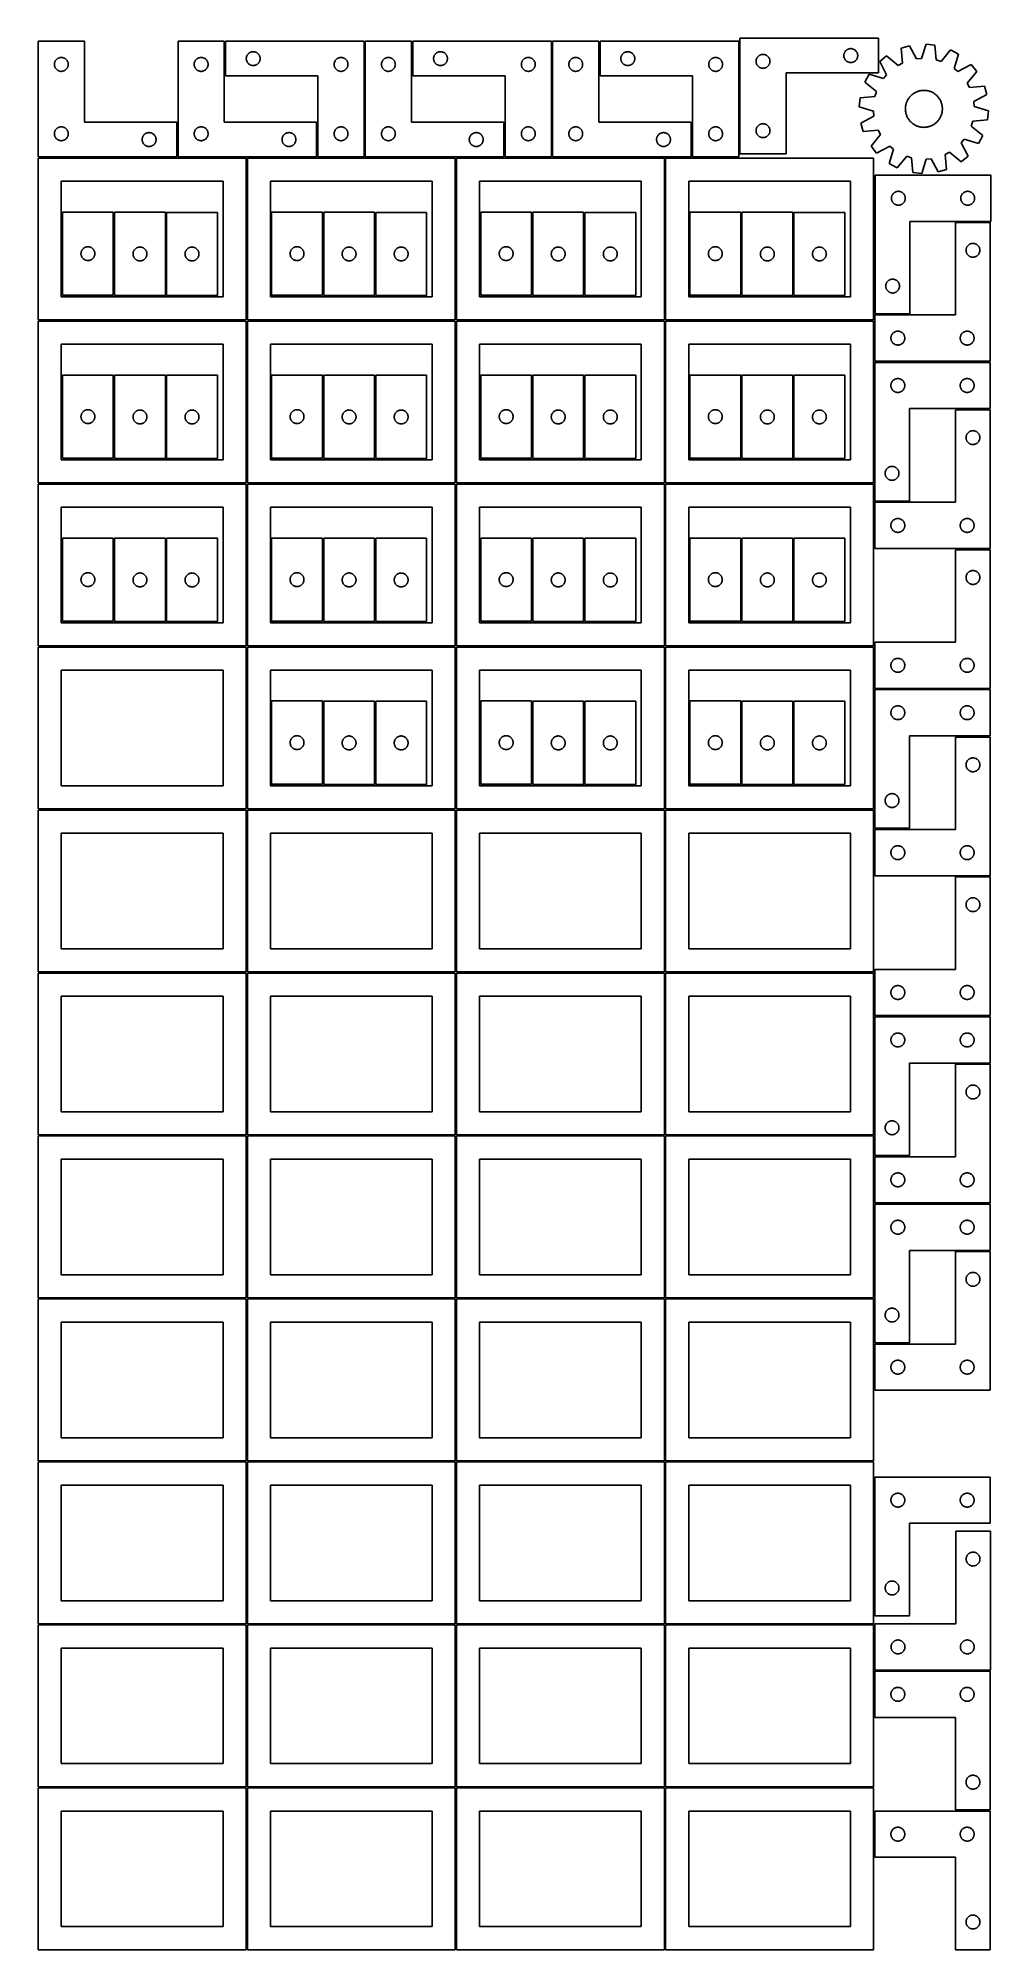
# Model space of a CAD drawing. Header units: millimetres. Extents: x 7 to 1243, y 7 to 2487.
import ezdxf

# ---------------------------------------------------------------- set-up
doc = ezdxf.new("R2010")
doc.units = ezdxf.units.MM
doc.layers.add('CUT', color=7, linetype='CONTINUOUS', true_color=0x000000)

msp = doc.modelspace()

# ---------------------------------------------------------------- linework, layer by layer
at = {"layer": 'CUT'}
for p, q in [((66.520965, 2483.251496), (6.520965, 2483.251496)), ((6.520965, 2483.251496), (6.520965, 2333.251496)), ((66.520965, 2378.251496), (66.520965, 2483.251496)), ((248.041961, 2483.251496), (188.041961, 2483.251496)), ((188.041961, 2483.251496), (188.041961, 2333.251496)), ((248.041961, 2378.251496), (248.041961, 2483.251496)), ((429.680752, 2483.2515), (249.680752, 2483.2515)), ((249.680752, 2483.2515), (249.680752, 2438.2515)), ((429.680752, 2333.2515), (429.680752, 2483.2515)), ((491.20169, 2483.251496), (431.20169, 2483.251496)), ((431.20169, 2483.251496), (431.20169, 2333.251496)), ((491.20169, 2378.251496), (491.20169, 2483.251496)), ((672.840542, 2483.2515), (492.840542, 2483.2515)), ((492.840542, 2483.2515), (492.840542, 2438.2515)), ((672.840542, 2333.2515), (672.840542, 2483.2515)), ((734.36151, 2483.251496), (674.36151, 2483.251496)), ((674.36151, 2483.251496), (674.36151, 2333.251496)), ((734.36151, 2378.251496), (734.36151, 2483.251496)), ((916.000301, 2483.2515), (736.000301, 2483.2515)), ((736.000301, 2483.2515), (736.000301, 2438.2515)), ((916.000301, 2333.2515), (916.000301, 2483.2515)), ((917.512937, 2487.230256), (1097.512937, 2487.230256)), ((917.512937, 2337.230256), (917.512937, 2487.230256)), ((1097.512937, 2487.230256), (1097.512937, 2442.230256)), ((27.827632, 2455.580868), (27.998593, 2456.144451)), ((27.998593, 2456.144451), (28.206049, 2456.695647)), ((28.206049, 2456.695647), (28.44911, 2457.232094)), ((28.44911, 2457.232094), (28.726736, 2457.751496)), ((28.726736, 2457.751496), (29.037738, 2458.251628)), ((29.037738, 2458.251628), (29.380785, 2458.730349)), ((29.380785, 2458.730349), (29.754406, 2459.185609)), ((29.754406, 2459.185609), (30.157004, 2459.615457)), ((30.157004, 2459.615457), (30.586852, 2460.018054)), ((30.586852, 2460.018054), (31.042112, 2460.391676)), ((31.042112, 2460.391676), (31.520833, 2460.734723)), ((31.520833, 2460.734723), (32.020965, 2461.045725)), ((32.020965, 2461.045725), (32.540366, 2461.323351)), ((32.540366, 2461.323351), (33.076814, 2461.566412)), ((33.076814, 2461.566412), (33.628009, 2461.773867)), ((33.628009, 2461.773867), (34.191593, 2461.944829)), ((34.191593, 2461.944829), (34.765152, 2462.078564)), ((34.765152, 2462.078564), (35.346229, 2462.1745)), ((35.346229, 2462.1745), (35.932336, 2462.232227)), ((35.932336, 2462.232227), (36.520965, 2462.251496)), ((36.520965, 2462.251496), (37.109593, 2462.232227)), ((37.109593, 2462.232227), (37.6957, 2462.1745)), ((37.6957, 2462.1745), (38.276778, 2462.078564)), ((38.276778, 2462.078564), (38.850336, 2461.944829)), ((38.850336, 2461.944829), (39.41392, 2461.773867)), ((39.41392, 2461.773867), (39.965116, 2461.566412)), ((39.965116, 2461.566412), (40.501563, 2461.323351)), ((40.501563, 2461.323351), (41.020965, 2461.045725)), ((41.020965, 2461.045725), (41.521097, 2460.734723)), ((41.521097, 2460.734723), (41.999817, 2460.391676)), ((41.999817, 2460.391676), (42.455077, 2460.018054)), ((42.455077, 2460.018054), (42.884926, 2459.615457)), ((42.884926, 2459.615457), (43.287523, 2459.185609)), ((43.287523, 2459.185609), (43.661145, 2458.730349)), ((43.661145, 2458.730349), (44.004191, 2458.251628)), ((44.004191, 2458.251628), (44.315193, 2457.751496)), ((44.315193, 2457.751496), (44.592819, 2457.232094)), ((44.592819, 2457.232094), (44.83588, 2456.695647)), ((44.83588, 2456.695647), (45.043336, 2456.144451)), ((45.043336, 2456.144451), (45.214297, 2455.580868)), ((209.348628, 2455.580868), (209.51959, 2456.144451)), ((209.51959, 2456.144451), (209.727045, 2456.695647)), ((209.727045, 2456.695647), (209.970106, 2457.232094)), ((209.970106, 2457.232094), (210.247732, 2457.751496)), ((210.247732, 2457.751496), (210.558734, 2458.251628)), ((210.558734, 2458.251628), (210.901781, 2458.730349)), ((210.901781, 2458.730349), (211.275402, 2459.185609)), ((211.275402, 2459.185609), (211.678, 2459.615457)), ((211.678, 2459.615457), (212.107848, 2460.018054)), ((212.107848, 2460.018054), (212.563108, 2460.391676)), ((212.563108, 2460.391676), (213.041829, 2460.734723)), ((213.041829, 2460.734723), (213.541961, 2461.045725)), ((213.541961, 2461.045725), (214.061363, 2461.323351)), ((214.061363, 2461.323351), (214.59781, 2461.566412)), ((214.59781, 2461.566412), (215.149006, 2461.773867)), ((215.149006, 2461.773867), (215.712589, 2461.944829)), ((215.712589, 2461.944829), (216.286148, 2462.078564)), ((216.286148, 2462.078564), (216.867225, 2462.1745)), ((216.867225, 2462.1745), (217.453333, 2462.232227)), ((217.453333, 2462.232227), (218.041961, 2462.251496)), ((218.041961, 2462.251496), (218.630589, 2462.232227)), ((218.630589, 2462.232227), (219.216696, 2462.1745)), ((219.216696, 2462.1745), (219.797774, 2462.078564)), ((219.797774, 2462.078564), (220.371332, 2461.944829)), ((220.371332, 2461.944829), (220.934916, 2461.773867)), ((220.934916, 2461.773867), (221.486112, 2461.566412)), ((221.486112, 2461.566412), (222.022559, 2461.323351)), ((222.022559, 2461.323351), (222.541961, 2461.045725)), ((222.541961, 2461.045725), (223.042093, 2460.734723)), ((223.042093, 2460.734723), (223.520814, 2460.391676)), ((223.520814, 2460.391676), (223.976073, 2460.018054)), ((223.976073, 2460.018054), (224.405922, 2459.615457)), ((224.405922, 2459.615457), (224.808519, 2459.185609)), ((224.808519, 2459.185609), (225.182141, 2458.730349)), ((225.182141, 2458.730349), (225.525187, 2458.251628)), ((225.525187, 2458.251628), (225.836189, 2457.751496)), ((225.836189, 2457.751496), (226.113815, 2457.232094)), ((226.113815, 2457.232094), (226.356877, 2456.695647)), ((226.356877, 2456.695647), (226.564332, 2456.144451)), ((226.564332, 2456.144451), (226.735293, 2455.580868)), ((276.680752, 2460.7515), (276.700021, 2461.340128)), ((276.700021, 2460.162872), (276.680752, 2460.7515)), ((276.700021, 2461.340128), (276.757748, 2461.926235)), ((276.757748, 2459.576764), (276.700021, 2460.162872)), ((276.757748, 2461.926235), (276.853684, 2462.507313)), ((276.853684, 2458.995687), (276.757748, 2459.576764)), ((276.853684, 2462.507313), (276.987419, 2463.080871)), ((276.987419, 2458.422128), (276.853684, 2458.995687)), ((276.987419, 2463.080871), (277.15838, 2463.644455)), ((277.15838, 2457.858545), (276.987419, 2458.422128)), ((277.15838, 2463.644455), (277.365836, 2464.195651)), ((277.365836, 2457.307349), (277.15838, 2457.858545)), ((277.365836, 2464.195651), (277.608897, 2464.732098)), ((277.608897, 2456.770902), (277.365836, 2457.307349)), ((277.608897, 2464.732098), (277.886523, 2465.2515)), ((277.886523, 2456.2515), (277.608897, 2456.770902)), ((277.886523, 2465.2515), (278.197525, 2465.751632)), ((278.197525, 2455.751368), (277.886523, 2456.2515)), ((278.197525, 2465.751632), (278.540572, 2466.230353)), ((278.540572, 2466.230353), (278.914193, 2466.685612)), ((278.914193, 2466.685612), (279.316791, 2467.115461)), ((279.316791, 2467.115461), (279.746639, 2467.518058)), ((279.746639, 2467.518058), (280.201899, 2467.89168)), ((280.201899, 2467.89168), (280.680619, 2468.234726)), ((280.680619, 2468.234726), (281.180752, 2468.545728)), ((281.180752, 2468.545728), (281.700153, 2468.823354)), ((281.700153, 2468.823354), (282.236601, 2469.066416)), ((282.236601, 2469.066416), (282.787796, 2469.273871)), ((282.787796, 2469.273871), (283.35138, 2469.444832)), ((283.35138, 2469.444832), (283.924939, 2469.578567)), ((283.924939, 2469.578567), (284.506016, 2469.674504)), ((284.506016, 2469.674504), (285.092123, 2469.73223)), ((285.092123, 2469.73223), (285.680752, 2469.7515)), ((285.680752, 2469.7515), (286.26938, 2469.73223)), ((286.26938, 2469.73223), (286.855487, 2469.674504)), ((286.855487, 2469.674504), (287.436564, 2469.578567)), ((287.436564, 2469.578567), (288.010123, 2469.444832)), ((288.010123, 2469.444832), (288.573707, 2469.273871)), ((288.573707, 2469.273871), (289.124902, 2469.066416)), ((289.124902, 2469.066416), (289.66135, 2468.823354)), ((289.66135, 2468.823354), (290.180752, 2468.545728)), ((290.180752, 2468.545728), (290.680884, 2468.234726)), ((290.680884, 2468.234726), (291.159604, 2467.89168)), ((291.159604, 2467.89168), (291.614864, 2467.518058)), ((291.614864, 2467.518058), (292.044713, 2467.115461)), ((292.044713, 2467.115461), (292.44731, 2466.685612)), ((292.44731, 2466.685612), (292.820932, 2466.230353)), ((292.820932, 2466.230353), (293.163978, 2465.751632)), ((293.163978, 2465.751632), (293.47498, 2465.2515)), ((293.47498, 2456.2515), (293.163978, 2455.751368)), ((293.47498, 2465.2515), (293.752606, 2464.732098)), ((293.752606, 2456.770902), (293.47498, 2456.2515)), ((293.752606, 2464.732098), (293.995667, 2464.195651)), ((293.995667, 2457.307349), (293.752606, 2456.770902)), ((293.995667, 2464.195651), (294.203123, 2463.644455)), ((294.203123, 2457.858545), (293.995667, 2457.307349)), ((294.203123, 2463.644455), (294.374084, 2463.080871)), ((294.374084, 2458.422128), (294.203123, 2457.858545)), ((294.374084, 2463.080871), (294.507819, 2462.507313)), ((294.507819, 2458.995687), (294.374084, 2458.422128)), ((294.507819, 2462.507313), (294.603755, 2461.926235)), ((294.603755, 2459.576764), (294.507819, 2458.995687)), ((294.603755, 2461.926235), (294.661482, 2461.340128)), ((294.661482, 2460.162872), (294.603755, 2459.576764)), ((294.661482, 2461.340128), (294.680752, 2460.7515)), ((294.680752, 2460.7515), (294.661482, 2460.162872)), ((390.987419, 2455.580871), (391.15838, 2456.144455)), ((391.15838, 2456.144455), (391.365836, 2456.695651)), ((391.365836, 2456.695651), (391.608897, 2457.232098)), ((391.608897, 2457.232098), (391.886523, 2457.7515)), ((391.886523, 2457.7515), (392.197525, 2458.251632)), ((392.197525, 2458.251632), (392.540572, 2458.730353)), ((392.540572, 2458.730353), (392.914193, 2459.185612)), ((392.914193, 2459.185612), (393.316791, 2459.615461)), ((393.316791, 2459.615461), (393.746639, 2460.018058)), ((393.746639, 2460.018058), (394.201899, 2460.39168)), ((394.201899, 2460.39168), (394.680619, 2460.734726)), ((394.680619, 2460.734726), (395.180752, 2461.045728)), ((395.180752, 2461.045728), (395.700153, 2461.323354)), ((395.700153, 2461.323354), (396.236601, 2461.566416)), ((396.236601, 2461.566416), (396.787796, 2461.773871)), ((396.787796, 2461.773871), (397.35138, 2461.944832)), ((397.35138, 2461.944832), (397.924939, 2462.078567)), ((397.924939, 2462.078567), (398.506016, 2462.174504)), ((398.506016, 2462.174504), (399.092123, 2462.23223)), ((399.092123, 2462.23223), (399.680752, 2462.2515)), ((399.680752, 2462.2515), (400.26938, 2462.23223)), ((400.26938, 2462.23223), (400.855487, 2462.174504)), ((400.855487, 2462.174504), (401.436564, 2462.078567)), ((401.436564, 2462.078567), (402.010123, 2461.944832)), ((402.010123, 2461.944832), (402.573707, 2461.773871)), ((402.573707, 2461.773871), (403.124902, 2461.566416)), ((403.124902, 2461.566416), (403.66135, 2461.323354)), ((403.66135, 2461.323354), (404.180752, 2461.045728)), ((404.180752, 2461.045728), (404.680884, 2460.734726)), ((404.680884, 2460.734726), (405.159604, 2460.39168)), ((405.159604, 2460.39168), (405.614864, 2460.018058)), ((405.614864, 2460.018058), (406.044713, 2459.615461)), ((406.044713, 2459.615461), (406.44731, 2459.185612)), ((406.44731, 2459.185612), (406.820932, 2458.730353)), ((406.820932, 2458.730353), (407.163978, 2458.251632)), ((407.163978, 2458.251632), (407.47498, 2457.7515)), ((407.47498, 2457.7515), (407.752606, 2457.232098)), ((407.752606, 2457.232098), (407.995667, 2456.695651)), ((407.995667, 2456.695651), (408.203123, 2456.144455)), ((408.203123, 2456.144455), (408.374084, 2455.580871)), ((452.508357, 2455.580868), (452.679319, 2456.144451)), ((452.679319, 2456.144451), (452.886774, 2456.695647)), ((452.886774, 2456.695647), (453.129835, 2457.232094)), ((453.129835, 2457.232094), (453.407461, 2457.751496)), ((453.407461, 2457.751496), (453.718463, 2458.251628)), ((453.718463, 2458.251628), (454.06151, 2458.730349)), ((454.06151, 2458.730349), (454.435131, 2459.185609)), ((454.435131, 2459.185609), (454.837729, 2459.615457)), ((454.837729, 2459.615457), (455.267577, 2460.018054)), ((455.267577, 2460.018054), (455.722837, 2460.391676)), ((455.722837, 2460.391676), (456.201558, 2460.734723)), ((456.201558, 2460.734723), (456.70169, 2461.045725)), ((456.70169, 2461.045725), (457.221092, 2461.323351)), ((457.221092, 2461.323351), (457.757539, 2461.566412)), ((457.757539, 2461.566412), (458.308735, 2461.773867)), ((458.308735, 2461.773867), (458.872318, 2461.944829)), ((458.872318, 2461.944829), (459.445877, 2462.078564)), ((459.445877, 2462.078564), (460.026954, 2462.1745)), ((460.026954, 2462.1745), (460.613062, 2462.232227)), ((460.613062, 2462.232227), (461.20169, 2462.251496)), ((461.20169, 2462.251496), (461.790318, 2462.232227)), ((461.790318, 2462.232227), (462.376425, 2462.1745)), ((462.376425, 2462.1745), (462.957503, 2462.078564)), ((462.957503, 2462.078564), (463.531061, 2461.944829)), ((463.531061, 2461.944829), (464.094645, 2461.773867)), ((464.094645, 2461.773867), (464.645841, 2461.566412)), ((464.645841, 2461.566412), (465.182288, 2461.323351)), ((465.182288, 2461.323351), (465.70169, 2461.045725)), ((465.70169, 2461.045725), (466.201822, 2460.734723)), ((466.201822, 2460.734723), (466.680543, 2460.391676)), ((466.680543, 2460.391676), (467.135802, 2460.018054)), ((467.135802, 2460.018054), (467.565651, 2459.615457)), ((467.565651, 2459.615457), (467.968248, 2459.185609)), ((467.968248, 2459.185609), (468.34187, 2458.730349)), ((468.34187, 2458.730349), (468.684916, 2458.251628)), ((468.684916, 2458.251628), (468.995918, 2457.751496)), ((468.995918, 2457.751496), (469.273544, 2457.232094)), ((469.273544, 2457.232094), (469.516606, 2456.695647)), ((469.516606, 2456.695647), (469.724061, 2456.144451)), ((469.724061, 2456.144451), (469.895022, 2455.580868)), ((519.840542, 2460.7515), (519.859811, 2461.340128)), ((519.859811, 2460.162872), (519.840542, 2460.7515)), ((519.859811, 2461.340128), (519.917538, 2461.926235)), ((519.917538, 2459.576764), (519.859811, 2460.162872)), ((519.917538, 2461.926235), (520.013474, 2462.507313)), ((520.013474, 2458.995687), (519.917538, 2459.576764)), ((520.013474, 2462.507313), (520.147209, 2463.080871)), ((520.147209, 2458.422128), (520.013474, 2458.995687)), ((520.147209, 2463.080871), (520.31817, 2463.644455)), ((520.31817, 2457.858545), (520.147209, 2458.422128)), ((520.31817, 2463.644455), (520.525626, 2464.195651)), ((520.525626, 2457.307349), (520.31817, 2457.858545)), ((520.525626, 2464.195651), (520.768687, 2464.732098)), ((520.768687, 2456.770902), (520.525626, 2457.307349)), ((520.768687, 2464.732098), (521.046313, 2465.2515)), ((521.046313, 2456.2515), (520.768687, 2456.770902)), ((521.046313, 2465.2515), (521.357315, 2465.751632)), ((521.357315, 2455.751368), (521.046313, 2456.2515)), ((521.357315, 2465.751632), (521.700362, 2466.230353)), ((521.700362, 2466.230353), (522.073983, 2466.685612)), ((522.073983, 2466.685612), (522.476581, 2467.115461)), ((522.476581, 2467.115461), (522.906429, 2467.518058)), ((522.906429, 2467.518058), (523.361689, 2467.89168)), ((523.361689, 2467.89168), (523.84041, 2468.234726)), ((523.84041, 2468.234726), (524.340542, 2468.545728)), ((524.340542, 2468.545728), (524.859943, 2468.823354)), ((524.859943, 2468.823354), (525.396391, 2469.066416)), ((525.396391, 2469.066416), (525.947586, 2469.273871)), ((525.947586, 2469.273871), (526.51117, 2469.444832)), ((526.51117, 2469.444832), (527.084729, 2469.578567)), ((527.084729, 2469.578567), (527.665806, 2469.674504)), ((527.665806, 2469.674504), (528.251913, 2469.73223)), ((528.251913, 2469.73223), (528.840542, 2469.7515)), ((528.840542, 2469.7515), (529.42917, 2469.73223)), ((529.42917, 2469.73223), (530.015277, 2469.674504)), ((530.015277, 2469.674504), (530.596355, 2469.578567)), ((530.596355, 2469.578567), (531.169913, 2469.444832)), ((531.169913, 2469.444832), (531.733497, 2469.273871)), ((531.733497, 2469.273871), (532.284693, 2469.066416)), ((532.284693, 2469.066416), (532.82114, 2468.823354)), ((532.82114, 2468.823354), (533.340542, 2468.545728)), ((533.340542, 2468.545728), (533.840674, 2468.234726)), ((533.840674, 2468.234726), (534.319394, 2467.89168)), ((534.319394, 2467.89168), (534.774654, 2467.518058)), ((534.774654, 2467.518058), (535.204503, 2467.115461)), ((535.204503, 2467.115461), (535.6071, 2466.685612)), ((535.6071, 2466.685612), (535.980722, 2466.230353)), ((535.980722, 2466.230353), (536.323768, 2465.751632)), ((536.323768, 2465.751632), (536.63477, 2465.2515)), ((536.63477, 2456.2515), (536.323768, 2455.751368)), ((536.63477, 2465.2515), (536.912396, 2464.732098)), ((536.912396, 2456.770902), (536.63477, 2456.2515)), ((536.912396, 2464.732098), (537.155457, 2464.195651)), ((537.155457, 2457.307349), (536.912396, 2456.770902)), ((537.155457, 2464.195651), (537.362913, 2463.644455)), ((537.362913, 2457.858545), (537.155457, 2457.307349)), ((537.362913, 2463.644455), (537.533874, 2463.080871)), ((537.533874, 2458.422128), (537.362913, 2457.858545)), ((537.533874, 2463.080871), (537.667609, 2462.507313)), ((537.667609, 2458.995687), (537.533874, 2458.422128)), ((537.667609, 2462.507313), (537.763545, 2461.926235)), ((537.763545, 2459.576764), (537.667609, 2458.995687)), ((537.763545, 2461.926235), (537.821272, 2461.340128)), ((537.821272, 2460.162872), (537.763545, 2459.576764)), ((537.821272, 2461.340128), (537.840542, 2460.7515)), ((537.840542, 2460.7515), (537.821272, 2460.162872)), ((634.147209, 2455.580871), (634.31817, 2456.144455)), ((634.31817, 2456.144455), (634.525626, 2456.695651)), ((634.525626, 2456.695651), (634.768687, 2457.232098)), ((634.768687, 2457.232098), (635.046313, 2457.7515)), ((635.046313, 2457.7515), (635.357315, 2458.251632)), ((635.357315, 2458.251632), (635.700362, 2458.730353)), ((635.700362, 2458.730353), (636.073983, 2459.185612)), ((636.073983, 2459.185612), (636.476581, 2459.615461)), ((636.476581, 2459.615461), (636.906429, 2460.018058)), ((636.906429, 2460.018058), (637.361689, 2460.39168)), ((637.361689, 2460.39168), (637.84041, 2460.734726)), ((637.84041, 2460.734726), (638.340542, 2461.045728)), ((638.340542, 2461.045728), (638.859943, 2461.323354)), ((638.859943, 2461.323354), (639.396391, 2461.566416)), ((639.396391, 2461.566416), (639.947586, 2461.773871)), ((639.947586, 2461.773871), (640.51117, 2461.944832)), ((640.51117, 2461.944832), (641.084729, 2462.078567)), ((641.084729, 2462.078567), (641.665806, 2462.174504)), ((641.665806, 2462.174504), (642.251913, 2462.23223)), ((642.251913, 2462.23223), (642.840542, 2462.2515)), ((642.840542, 2462.2515), (643.42917, 2462.23223)), ((643.42917, 2462.23223), (644.015277, 2462.174504)), ((644.015277, 2462.174504), (644.596355, 2462.078567)), ((644.596355, 2462.078567), (645.169913, 2461.944832)), ((645.169913, 2461.944832), (645.733497, 2461.773871)), ((645.733497, 2461.773871), (646.284693, 2461.566416)), ((646.284693, 2461.566416), (646.82114, 2461.323354)), ((646.82114, 2461.323354), (647.340542, 2461.045728)), ((647.340542, 2461.045728), (647.840674, 2460.734726)), ((647.840674, 2460.734726), (648.319394, 2460.39168)), ((648.319394, 2460.39168), (648.774654, 2460.018058)), ((648.774654, 2460.018058), (649.204503, 2459.615461)), ((649.204503, 2459.615461), (649.6071, 2459.185612)), ((649.6071, 2459.185612), (649.980722, 2458.730353)), ((649.980722, 2458.730353), (650.323768, 2458.251632)), ((650.323768, 2458.251632), (650.63477, 2457.7515)), ((650.63477, 2457.7515), (650.912396, 2457.232098)), ((650.912396, 2457.232098), (651.155457, 2456.695651)), ((651.155457, 2456.695651), (651.362913, 2456.144455)), ((651.362913, 2456.144455), (651.533874, 2455.580871)), ((695.668178, 2455.580868), (695.839139, 2456.144451)), ((695.839139, 2456.144451), (696.046594, 2456.695647)), ((696.046594, 2456.695647), (696.289656, 2457.232094)), ((696.289656, 2457.232094), (696.567282, 2457.751496)), ((696.567282, 2457.751496), (696.878284, 2458.251628)), ((696.878284, 2458.251628), (697.22133, 2458.730349)), ((697.22133, 2458.730349), (697.594952, 2459.185609)), ((697.594952, 2459.185609), (697.997549, 2459.615457)), ((697.997549, 2459.615457), (698.427398, 2460.018054)), ((698.427398, 2460.018054), (698.882657, 2460.391676)), ((698.882657, 2460.391676), (699.361378, 2460.734723)), ((699.361378, 2460.734723), (699.86151, 2461.045725)), ((699.86151, 2461.045725), (700.380912, 2461.323351)), ((700.380912, 2461.323351), (700.917359, 2461.566412)), ((700.917359, 2461.566412), (701.468555, 2461.773867)), ((701.468555, 2461.773867), (702.032139, 2461.944829)), ((702.032139, 2461.944829), (702.605697, 2462.078564)), ((702.605697, 2462.078564), (703.186775, 2462.1745)), ((703.186775, 2462.1745), (703.772882, 2462.232227)), ((703.772882, 2462.232227), (704.36151, 2462.251496)), ((704.36151, 2462.251496), (704.950138, 2462.232227)), ((704.950138, 2462.232227), (705.536246, 2462.1745)), ((705.536246, 2462.1745), (706.117323, 2462.078564)), ((706.117323, 2462.078564), (706.690882, 2461.944829)), ((706.690882, 2461.944829), (707.254465, 2461.773867)), ((707.254465, 2461.773867), (707.805661, 2461.566412)), ((707.805661, 2461.566412), (708.342109, 2461.323351)), ((708.342109, 2461.323351), (708.86151, 2461.045725)), ((708.86151, 2461.045725), (709.361642, 2460.734723)), ((709.361642, 2460.734723), (709.840363, 2460.391676)), ((709.840363, 2460.391676), (710.295623, 2460.018054)), ((710.295623, 2460.018054), (710.725471, 2459.615457)), ((710.725471, 2459.615457), (711.128069, 2459.185609)), ((711.128069, 2459.185609), (711.50169, 2458.730349)), ((711.50169, 2458.730349), (711.844737, 2458.251628)), ((711.844737, 2458.251628), (712.155739, 2457.751496)), ((712.155739, 2457.751496), (712.433365, 2457.232094)), ((712.433365, 2457.232094), (712.676426, 2456.695647)), ((712.676426, 2456.695647), (712.883881, 2456.144451)), ((712.883881, 2456.144451), (713.054843, 2455.580868)), ((763.000301, 2460.7515), (763.019571, 2461.340128)), ((763.019571, 2460.162872), (763.000301, 2460.7515)), ((763.019571, 2461.340128), (763.077297, 2461.926235)), ((763.077297, 2459.576764), (763.019571, 2460.162872)), ((763.077297, 2461.926235), (763.173234, 2462.507313)), ((763.173234, 2458.995687), (763.077297, 2459.576764)), ((763.173234, 2462.507313), (763.306969, 2463.080871)), ((763.306969, 2458.422128), (763.173234, 2458.995687)), ((763.306969, 2463.080871), (763.47793, 2463.644455)), ((763.47793, 2457.858545), (763.306969, 2458.422128)), ((763.47793, 2463.644455), (763.685385, 2464.195651)), ((763.685385, 2457.307349), (763.47793, 2457.858545)), ((763.685385, 2464.195651), (763.928446, 2464.732098)), ((763.928446, 2456.770902), (763.685385, 2457.307349)), ((763.928446, 2464.732098), (764.206073, 2465.2515)), ((764.206073, 2456.2515), (763.928446, 2456.770902)), ((764.206073, 2465.2515), (764.517075, 2465.751632)), ((764.517075, 2455.751368), (764.206073, 2456.2515)), ((764.517075, 2465.751632), (764.860121, 2466.230353)), ((764.860121, 2466.230353), (765.233743, 2466.685612)), ((765.233743, 2466.685612), (765.63634, 2467.115461)), ((765.63634, 2467.115461), (766.066189, 2467.518058)), ((766.066189, 2467.518058), (766.521448, 2467.89168)), ((766.521448, 2467.89168), (767.000169, 2468.234726)), ((767.000169, 2468.234726), (767.500301, 2468.545728)), ((767.500301, 2468.545728), (768.019703, 2468.823354)), ((768.019703, 2468.823354), (768.55615, 2469.066416)), ((768.55615, 2469.066416), (769.107346, 2469.273871)), ((769.107346, 2469.273871), (769.67093, 2469.444832)), ((769.67093, 2469.444832), (770.244488, 2469.578567)), ((770.244488, 2469.578567), (770.825565, 2469.674504)), ((770.825565, 2469.674504), (771.411673, 2469.73223)), ((771.411673, 2469.73223), (772.000301, 2469.7515)), ((772.000301, 2469.7515), (772.588929, 2469.73223)), ((772.588929, 2469.73223), (773.175037, 2469.674504)), ((773.175037, 2469.674504), (773.756114, 2469.578567)), ((773.756114, 2469.578567), (774.329673, 2469.444832)), ((774.329673, 2469.444832), (774.893256, 2469.273871)), ((774.893256, 2469.273871), (775.444452, 2469.066416)), ((775.444452, 2469.066416), (775.980899, 2468.823354)), ((775.980899, 2468.823354), (776.500301, 2468.545728)), ((776.500301, 2468.545728), (777.000433, 2468.234726)), ((777.000433, 2468.234726), (777.479154, 2467.89168)), ((777.479154, 2467.89168), (777.934413, 2467.518058)), ((777.934413, 2467.518058), (778.364262, 2467.115461)), ((778.364262, 2467.115461), (778.766859, 2466.685612)), ((778.766859, 2466.685612), (779.140481, 2466.230353)), ((779.140481, 2466.230353), (779.483528, 2465.751632)), ((779.483528, 2465.751632), (779.79453, 2465.2515)), ((779.79453, 2456.2515), (779.483528, 2455.751368)), ((779.79453, 2465.2515), (780.072156, 2464.732098)), ((780.072156, 2456.770902), (779.79453, 2456.2515)), ((780.072156, 2464.732098), (780.315217, 2464.195651)), ((780.315217, 2457.307349), (780.072156, 2456.770902)), ((780.315217, 2464.195651), (780.522672, 2463.644455)), ((780.522672, 2457.858545), (780.315217, 2457.307349)), ((780.522672, 2463.644455), (780.693634, 2463.080871)), ((780.693634, 2458.422128), (780.522672, 2457.858545)), ((780.693634, 2463.080871), (780.827369, 2462.507313)), ((780.827369, 2458.995687), (780.693634, 2458.422128)), ((780.827369, 2462.507313), (780.923305, 2461.926235)), ((780.923305, 2459.576764), (780.827369, 2458.995687)), ((780.923305, 2461.926235), (780.981031, 2461.340128)), ((780.981031, 2460.162872), (780.923305, 2459.576764)), ((780.981031, 2461.340128), (781.000301, 2460.7515)), ((781.000301, 2460.7515), (780.981031, 2460.162872)), ((877.306969, 2455.580871), (877.47793, 2456.144455)), ((877.47793, 2456.144455), (877.685385, 2456.695651)), ((877.685385, 2456.695651), (877.928446, 2457.232098)), ((877.928446, 2457.232098), (878.206073, 2457.7515)), ((878.206073, 2457.7515), (878.517075, 2458.251632)), ((878.517075, 2458.251632), (878.860121, 2458.730353)), ((878.860121, 2458.730353), (879.233743, 2459.185612)), ((879.233743, 2459.185612), (879.63634, 2459.615461)), ((879.63634, 2459.615461), (880.066189, 2460.018058)), ((880.066189, 2460.018058), (880.521448, 2460.39168)), ((880.521448, 2460.39168), (881.000169, 2460.734726)), ((881.000169, 2460.734726), (881.500301, 2461.045728)), ((881.500301, 2461.045728), (882.019703, 2461.323354)), ((882.019703, 2461.323354), (882.55615, 2461.566416)), ((882.55615, 2461.566416), (883.107346, 2461.773871)), ((883.107346, 2461.773871), (883.67093, 2461.944832)), ((883.67093, 2461.944832), (884.244488, 2462.078567)), ((884.244488, 2462.078567), (884.825565, 2462.174504)), ((884.825565, 2462.174504), (885.411673, 2462.23223)), ((885.411673, 2462.23223), (886.000301, 2462.2515)), ((886.000301, 2462.2515), (886.588929, 2462.23223)), ((886.588929, 2462.23223), (887.175037, 2462.174504)), ((887.175037, 2462.174504), (887.756114, 2462.078567)), ((887.756114, 2462.078567), (888.329673, 2461.944832)), ((888.329673, 2461.944832), (888.893256, 2461.773871)), ((888.893256, 2461.773871), (889.444452, 2461.566416)), ((889.444452, 2461.566416), (889.980899, 2461.323354)), ((889.980899, 2461.323354), (890.500301, 2461.045728)), ((890.500301, 2461.045728), (891.000433, 2460.734726)), ((891.000433, 2460.734726), (891.479154, 2460.39168)), ((891.479154, 2460.39168), (891.934413, 2460.018058)), ((891.934413, 2460.018058), (892.364262, 2459.615461)), ((892.364262, 2459.615461), (892.766859, 2459.185612)), ((892.766859, 2459.185612), (893.140481, 2458.730353)), ((893.140481, 2458.730353), (893.483528, 2458.251632)), ((893.483528, 2458.251632), (893.79453, 2457.7515)), ((893.79453, 2457.7515), (894.072156, 2457.232098)), ((894.072156, 2457.232098), (894.315217, 2456.695651)), ((894.315217, 2456.695651), (894.522672, 2456.144455)), ((894.522672, 2456.144455), (894.693634, 2455.580871)), ((938.532207, 2457.818884), (938.512937, 2457.230256)), ((938.512937, 2457.230256), (938.532207, 2456.641628)), ((938.589933, 2458.404992), (938.532207, 2457.818884)), ((938.532207, 2456.641628), (938.589933, 2456.05552)), ((938.68587, 2458.986069), (938.589933, 2458.404992)), ((938.589933, 2456.05552), (938.68587, 2455.474443)), ((938.819605, 2459.559627), (938.68587, 2458.986069)), ((938.990566, 2460.123211), (938.819605, 2459.559627)), ((939.198021, 2460.674407), (938.990566, 2460.123211)), ((939.441083, 2461.210854), (939.198021, 2460.674407)), ((939.718709, 2461.730256), (939.441083, 2461.210854)), ((940.029711, 2462.230388), (939.718709, 2461.730256)), ((940.372757, 2462.709109), (940.029711, 2462.230388)), ((940.746379, 2463.164368), (940.372757, 2462.709109)), ((941.148976, 2463.594217), (940.746379, 2463.164368)), ((941.578825, 2463.996814), (941.148976, 2463.594217)), ((942.034084, 2464.370436), (941.578825, 2463.996814)), ((942.512805, 2464.713482), (942.034084, 2464.370436)), ((943.012937, 2465.024485), (942.512805, 2464.713482)), ((943.532339, 2465.302111), (943.012937, 2465.024485)), ((944.068786, 2465.545172), (943.532339, 2465.302111)), ((944.619982, 2465.752627), (944.068786, 2465.545172)), ((945.183566, 2465.923588), (944.619982, 2465.752627)), ((945.757124, 2466.057323), (945.183566, 2465.923588)), ((946.338201, 2466.15326), (945.757124, 2466.057323)), ((946.924309, 2466.210986), (946.338201, 2466.15326)), ((947.512937, 2466.230256), (946.924309, 2466.210986)), ((948.101565, 2466.210986), (947.512937, 2466.230256)), ((948.687673, 2466.15326), (948.101565, 2466.210986)), ((949.26875, 2466.057323), (948.687673, 2466.15326)), ((949.842309, 2465.923588), (949.26875, 2466.057323)), ((950.405892, 2465.752627), (949.842309, 2465.923588)), ((950.957088, 2465.545172), (950.405892, 2465.752627)), ((951.493535, 2465.302111), (950.957088, 2465.545172)), ((952.012937, 2465.024485), (951.493535, 2465.302111)), ((952.513069, 2464.713482), (952.012937, 2465.024485)), ((952.99179, 2464.370436), (952.513069, 2464.713482)), ((953.44705, 2463.996814), (952.99179, 2464.370436)), ((953.876898, 2463.594217), (953.44705, 2463.996814)), ((954.279495, 2463.164368), (953.876898, 2463.594217)), ((954.653117, 2462.709109), (954.279495, 2463.164368)), ((954.996164, 2462.230388), (954.653117, 2462.709109)), ((955.307166, 2461.730256), (954.996164, 2462.230388)), ((955.584792, 2461.210854), (955.307166, 2461.730256)), ((955.827853, 2460.674407), (955.584792, 2461.210854)), ((956.035308, 2460.123211), (955.827853, 2460.674407)), ((956.20627, 2459.559627), (956.035308, 2460.123211)), ((956.340005, 2458.986069), (956.20627, 2459.559627)), ((956.435941, 2458.404992), (956.340005, 2458.986069)), ((956.340005, 2455.474443), (956.435941, 2456.05552)), ((956.493668, 2457.818884), (956.435941, 2458.404992)), ((956.435941, 2456.05552), (956.493668, 2456.641628)), ((956.512937, 2457.230256), (956.493668, 2457.818884)), ((956.493668, 2456.641628), (956.512937, 2457.230256)), ((1052.532207, 2465.318884), (1052.512937, 2464.730256)), ((1052.512937, 2464.730256), (1052.532207, 2464.141628)), ((1052.589933, 2465.904992), (1052.532207, 2465.318884)), ((1052.532207, 2464.141628), (1052.589933, 2463.55552)), ((1052.68587, 2466.486069), (1052.589933, 2465.904992)), ((1052.589933, 2463.55552), (1052.68587, 2462.974443)), ((1052.819605, 2467.059627), (1052.68587, 2466.486069)), ((1052.68587, 2462.974443), (1052.819605, 2462.400885)), ((1052.990566, 2467.623211), (1052.819605, 2467.059627)), ((1052.819605, 2462.400885), (1052.990566, 2461.837301)), ((1053.198021, 2468.174407), (1052.990566, 2467.623211)), ((1052.990566, 2461.837301), (1053.198021, 2461.286105)), ((1053.441083, 2468.710854), (1053.198021, 2468.174407)), ((1053.198021, 2461.286105), (1053.441083, 2460.749658)), ((1053.718709, 2469.230256), (1053.441083, 2468.710854)), ((1053.441083, 2460.749658), (1053.718709, 2460.230256)), ((1054.029711, 2469.730388), (1053.718709, 2469.230256)), ((1053.718709, 2460.230256), (1054.029711, 2459.730124)), ((1054.372757, 2470.209109), (1054.029711, 2469.730388)), ((1054.029711, 2459.730124), (1054.372757, 2459.251403)), ((1054.746379, 2470.664368), (1054.372757, 2470.209109)), ((1054.372757, 2459.251403), (1054.746379, 2458.796144)), ((1055.148976, 2471.094217), (1054.746379, 2470.664368)), ((1054.746379, 2458.796144), (1055.148976, 2458.366295)), ((1055.578825, 2471.496814), (1055.148976, 2471.094217)), ((1055.148976, 2458.366295), (1055.578825, 2457.963698)), ((1056.034084, 2471.870436), (1055.578825, 2471.496814)), ((1055.578825, 2457.963698), (1056.034084, 2457.590076)), ((1056.512805, 2472.213482), (1056.034084, 2471.870436)), ((1056.034084, 2457.590076), (1056.512805, 2457.247029)), ((1057.012937, 2472.524485), (1056.512805, 2472.213482)), ((1056.512805, 2457.247029), (1057.012937, 2456.936027)), ((1057.532339, 2472.802111), (1057.012937, 2472.524485)), ((1057.012937, 2456.936027), (1057.532339, 2456.658401)), ((1058.068786, 2473.045172), (1057.532339, 2472.802111)), ((1057.532339, 2456.658401), (1058.068786, 2456.41534)), ((1058.619982, 2473.252627), (1058.068786, 2473.045172)), ((1058.068786, 2456.41534), (1058.619982, 2456.207885)), ((1059.183566, 2473.423588), (1058.619982, 2473.252627)), ((1058.619982, 2456.207885), (1059.183566, 2456.036924)), ((1059.757124, 2473.557323), (1059.183566, 2473.423588)), ((1059.183566, 2456.036924), (1059.757124, 2455.903188)), ((1060.338201, 2473.65326), (1059.757124, 2473.557323)), ((1059.757124, 2455.903188), (1060.338201, 2455.807252)), ((1060.924309, 2473.710986), (1060.338201, 2473.65326)), ((1061.512937, 2473.730256), (1060.924309, 2473.710986)), ((1062.101565, 2473.710986), (1061.512937, 2473.730256)), ((1062.687673, 2473.65326), (1062.101565, 2473.710986)), ((1063.26875, 2473.557323), (1062.687673, 2473.65326)), ((1062.687673, 2455.807252), (1063.26875, 2455.903188)), ((1063.842309, 2473.423588), (1063.26875, 2473.557323)), ((1063.26875, 2455.903188), (1063.842309, 2456.036924)), ((1064.405892, 2473.252627), (1063.842309, 2473.423588)), ((1063.842309, 2456.036924), (1064.405892, 2456.207885)), ((1064.957088, 2473.045172), (1064.405892, 2473.252627)), ((1064.405892, 2456.207885), (1064.957088, 2456.41534)), ((1065.493535, 2472.802111), (1064.957088, 2473.045172)), ((1064.957088, 2456.41534), (1065.493535, 2456.658401)), ((1066.012937, 2472.524485), (1065.493535, 2472.802111)), ((1065.493535, 2456.658401), (1066.012937, 2456.936027)), ((1066.513069, 2472.213482), (1066.012937, 2472.524485)), ((1066.012937, 2456.936027), (1066.513069, 2457.247029)), ((1066.99179, 2471.870436), (1066.513069, 2472.213482)), ((1066.513069, 2457.247029), (1066.99179, 2457.590076)), ((1067.44705, 2471.496814), (1066.99179, 2471.870436)), ((1066.99179, 2457.590076), (1067.44705, 2457.963698)), ((1067.876898, 2471.094217), (1067.44705, 2471.496814)), ((1067.44705, 2457.963698), (1067.876898, 2458.366295)), ((1068.279495, 2470.664368), (1067.876898, 2471.094217)), ((1067.876898, 2458.366295), (1068.279495, 2458.796144)), ((1068.653117, 2470.209109), (1068.279495, 2470.664368)), ((1068.279495, 2458.796144), (1068.653117, 2459.251403)), ((1068.996164, 2469.730388), (1068.653117, 2470.209109)), ((1068.653117, 2459.251403), (1068.996164, 2459.730124)), ((1069.307166, 2469.230256), (1068.996164, 2469.730388)), ((1068.996164, 2459.730124), (1069.307166, 2460.230256)), ((1069.584792, 2468.710854), (1069.307166, 2469.230256)), ((1069.307166, 2460.230256), (1069.584792, 2460.749658)), ((1069.827853, 2468.174407), (1069.584792, 2468.710854)), ((1069.584792, 2460.749658), (1069.827853, 2461.286105)), ((1070.035308, 2467.623211), (1069.827853, 2468.174407)), ((1069.827853, 2461.286105), (1070.035308, 2461.837301)), ((1070.20627, 2467.059627), (1070.035308, 2467.623211)), ((1070.035308, 2461.837301), (1070.20627, 2462.400885)), ((1070.340005, 2466.486069), (1070.20627, 2467.059627)), ((1070.20627, 2462.400885), (1070.340005, 2462.974443)), ((1070.435941, 2465.904992), (1070.340005, 2466.486069)), ((1070.340005, 2462.974443), (1070.435941, 2463.55552)), ((1070.493668, 2465.318884), (1070.435941, 2465.904992)), ((1070.435941, 2463.55552), (1070.493668, 2464.141628)), ((1070.512937, 2464.730256), (1070.493668, 2465.318884)), ((1070.493668, 2464.141628), (1070.512937, 2464.730256)), ((1107.974194, 2464.21422), (1099.028839, 2456.929573)), ((1099.028839, 2456.929573), (1108.038787, 2439.77547)), ((1122.94806, 2451.916833), (1107.974194, 2464.21422)), ((1137.922749, 2477.529479), (1126.870604, 2474.222581)), ((1126.870604, 2474.222581), (1128.63012, 2454.926299)), ((1147.050791, 2460.437924), (1137.922749, 2477.529479)), ((1153.452002, 2461.043878), (1147.050791, 2460.437924)), ((1159.210789, 2479.544656), (1153.452002, 2461.043878)), ((1170.687134, 2478.370358), (1159.210789, 2479.544656)), ((1172.57969, 2459.08667), (1170.687134, 2478.370358)), ((1178.725527, 2457.196861), (1172.57969, 2459.08667)), ((1191.125894, 2472.085558), (1178.725527, 2457.196861)), ((1201.27927, 2466.608842), (1191.125894, 2472.085558)), ((1195.648216, 2448.068787), (1201.27927, 2466.608842)), ((27.520965, 2453.251496), (27.540234, 2453.840124)), ((27.540234, 2452.662868), (27.520965, 2453.251496)), ((27.540234, 2453.840124), (27.597961, 2454.426232)), ((27.597961, 2452.07676), (27.540234, 2452.662868)), ((27.597961, 2454.426232), (27.693897, 2455.007309)), ((27.693897, 2451.495683), (27.597961, 2452.07676)), ((27.693897, 2455.007309), (27.827632, 2455.580868)), ((27.827632, 2450.922125), (27.693897, 2451.495683)), ((27.998593, 2450.358541), (27.827632, 2450.922125)), ((28.206049, 2449.807345), (27.998593, 2450.358541)), ((28.44911, 2449.270898), (28.206049, 2449.807345)), ((28.726736, 2448.751496), (28.44911, 2449.270898)), ((29.037738, 2448.251364), (28.726736, 2448.751496)), ((29.380785, 2447.772643), (29.037738, 2448.251364)), ((29.754406, 2447.317384), (29.380785, 2447.772643)), ((30.157004, 2446.887535), (29.754406, 2447.317384)), ((30.586852, 2446.484938), (30.157004, 2446.887535)), ((31.042112, 2446.111316), (30.586852, 2446.484938)), ((31.520833, 2445.76827), (31.042112, 2446.111316)), ((32.020965, 2445.457268), (31.520833, 2445.76827)), ((32.540366, 2445.179642), (32.020965, 2445.457268)), ((33.076814, 2444.93658), (32.540366, 2445.179642)), ((33.628009, 2444.729125), (33.076814, 2444.93658)), ((34.191593, 2444.558164), (33.628009, 2444.729125)), ((34.765152, 2444.424429), (34.191593, 2444.558164)), ((35.346229, 2444.328492), (34.765152, 2444.424429)), ((35.932336, 2444.270766), (35.346229, 2444.328492)), ((36.520965, 2444.251496), (35.932336, 2444.270766)), ((37.109593, 2444.270766), (36.520965, 2444.251496)), ((37.6957, 2444.328492), (37.109593, 2444.270766)), ((38.276778, 2444.424429), (37.6957, 2444.328492)), ((38.850336, 2444.558164), (38.276778, 2444.424429)), ((39.41392, 2444.729125), (38.850336, 2444.558164)), ((39.965116, 2444.93658), (39.41392, 2444.729125)), ((40.501563, 2445.179642), (39.965116, 2444.93658)), ((41.020965, 2445.457268), (40.501563, 2445.179642)), ((41.521097, 2445.76827), (41.020965, 2445.457268)), ((41.999817, 2446.111316), (41.521097, 2445.76827)), ((42.455077, 2446.484938), (41.999817, 2446.111316)), ((42.884926, 2446.887535), (42.455077, 2446.484938)), ((43.287523, 2447.317384), (42.884926, 2446.887535)), ((43.661145, 2447.772643), (43.287523, 2447.317384)), ((44.004191, 2448.251364), (43.661145, 2447.772643)), ((44.315193, 2448.751496), (44.004191, 2448.251364)), ((44.592819, 2449.270898), (44.315193, 2448.751496)), ((44.83588, 2449.807345), (44.592819, 2449.270898)), ((45.043336, 2450.358541), (44.83588, 2449.807345)), ((45.214297, 2450.922125), (45.043336, 2450.358541)), ((45.214297, 2455.580868), (45.348032, 2455.007309)), ((45.348032, 2451.495683), (45.214297, 2450.922125)), ((45.348032, 2455.007309), (45.443968, 2454.426232)), ((45.443968, 2452.07676), (45.348032, 2451.495683)), ((45.443968, 2454.426232), (45.501695, 2453.840124)), ((45.501695, 2452.662868), (45.443968, 2452.07676)), ((45.501695, 2453.840124), (45.520965, 2453.251496)), ((45.520965, 2453.251496), (45.501695, 2452.662868)), ((209.041961, 2453.251496), (209.06123, 2453.840124)), ((209.06123, 2452.662868), (209.041961, 2453.251496)), ((209.06123, 2453.840124), (209.118957, 2454.426232)), ((209.118957, 2452.07676), (209.06123, 2452.662868)), ((209.118957, 2454.426232), (209.214893, 2455.007309)), ((209.214893, 2451.495683), (209.118957, 2452.07676)), ((209.214893, 2455.007309), (209.348628, 2455.580868)), ((209.348628, 2450.922125), (209.214893, 2451.495683)), ((209.51959, 2450.358541), (209.348628, 2450.922125)), ((209.727045, 2449.807345), (209.51959, 2450.358541)), ((209.970106, 2449.270898), (209.727045, 2449.807345)), ((210.247732, 2448.751496), (209.970106, 2449.270898)), ((210.558734, 2448.251364), (210.247732, 2448.751496)), ((210.901781, 2447.772643), (210.558734, 2448.251364)), ((211.275402, 2447.317384), (210.901781, 2447.772643)), ((211.678, 2446.887535), (211.275402, 2447.317384)), ((212.107848, 2446.484938), (211.678, 2446.887535)), ((212.563108, 2446.111316), (212.107848, 2446.484938)), ((213.041829, 2445.76827), (212.563108, 2446.111316)), ((213.541961, 2445.457268), (213.041829, 2445.76827)), ((214.061363, 2445.179642), (213.541961, 2445.457268)), ((214.59781, 2444.93658), (214.061363, 2445.179642)), ((215.149006, 2444.729125), (214.59781, 2444.93658)), ((215.712589, 2444.558164), (215.149006, 2444.729125)), ((216.286148, 2444.424429), (215.712589, 2444.558164)), ((216.867225, 2444.328492), (216.286148, 2444.424429)), ((217.453333, 2444.270766), (216.867225, 2444.328492)), ((218.041961, 2444.251496), (217.453333, 2444.270766)), ((218.630589, 2444.270766), (218.041961, 2444.251496)), ((219.216696, 2444.328492), (218.630589, 2444.270766)), ((219.797774, 2444.424429), (219.216696, 2444.328492)), ((220.371332, 2444.558164), (219.797774, 2444.424429)), ((220.934916, 2444.729125), (220.371332, 2444.558164)), ((221.486112, 2444.93658), (220.934916, 2444.729125)), ((222.022559, 2445.179642), (221.486112, 2444.93658)), ((222.541961, 2445.457268), (222.022559, 2445.179642)), ((223.042093, 2445.76827), (222.541961, 2445.457268)), ((223.520814, 2446.111316), (223.042093, 2445.76827)), ((223.976073, 2446.484938), (223.520814, 2446.111316)), ((224.405922, 2446.887535), (223.976073, 2446.484938)), ((224.808519, 2447.317384), (224.405922, 2446.887535)), ((225.182141, 2447.772643), (224.808519, 2447.317384)), ((225.525187, 2448.251364), (225.182141, 2447.772643)), ((225.836189, 2448.751496), (225.525187, 2448.251364)), ((226.113815, 2449.270898), (225.836189, 2448.751496)), ((226.356877, 2449.807345), (226.113815, 2449.270898)), ((226.564332, 2450.358541), (226.356877, 2449.807345)), ((226.735293, 2450.922125), (226.564332, 2450.358541)), ((226.735293, 2455.580868), (226.869028, 2455.007309)), ((226.869028, 2451.495683), (226.735293, 2450.922125)), ((226.869028, 2455.007309), (226.964964, 2454.426232)), ((226.964964, 2452.07676), (226.869028, 2451.495683)), ((226.964964, 2454.426232), (227.022691, 2453.840124)), ((227.022691, 2452.662868), (226.964964, 2452.07676)), ((227.022691, 2453.840124), (227.041961, 2453.251496)), ((227.041961, 2453.251496), (227.022691, 2452.662868)), ((249.680752, 2438.2515), (369.680752, 2438.2515)), ((278.540572, 2455.272647), (278.197525, 2455.751368)), ((278.914193, 2454.817387), (278.540572, 2455.272647)), ((279.316791, 2454.387539), (278.914193, 2454.817387)), ((279.746639, 2453.984941), (279.316791, 2454.387539)), ((280.201899, 2453.61132), (279.746639, 2453.984941)), ((280.680619, 2453.268273), (280.201899, 2453.61132)), ((281.180752, 2452.957271), (280.680619, 2453.268273)), ((281.700153, 2452.679645), (281.180752, 2452.957271)), ((282.236601, 2452.436584), (281.700153, 2452.679645)), ((282.787796, 2452.229129), (282.236601, 2452.436584)), ((283.35138, 2452.058167), (282.787796, 2452.229129)), ((283.924939, 2451.924432), (283.35138, 2452.058167)), ((284.506016, 2451.828496), (283.924939, 2451.924432)), ((285.092123, 2451.770769), (284.506016, 2451.828496)), ((285.680752, 2451.7515), (285.092123, 2451.770769)), ((286.26938, 2451.770769), (285.680752, 2451.7515)), ((286.855487, 2451.828496), (286.26938, 2451.770769)), ((287.436564, 2451.924432), (286.855487, 2451.828496)), ((288.010123, 2452.058167), (287.436564, 2451.924432)), ((288.573707, 2452.229129), (288.010123, 2452.058167)), ((289.124902, 2452.436584), (288.573707, 2452.229129)), ((289.66135, 2452.679645), (289.124902, 2452.436584)), ((290.180752, 2452.957271), (289.66135, 2452.679645)), ((290.680884, 2453.268273), (290.180752, 2452.957271)), ((291.159604, 2453.61132), (290.680884, 2453.268273)), ((291.614864, 2453.984941), (291.159604, 2453.61132)), ((292.044713, 2454.387539), (291.614864, 2453.984941)), ((292.44731, 2454.817387), (292.044713, 2454.387539)), ((292.820932, 2455.272647), (292.44731, 2454.817387)), ((293.163978, 2455.751368), (292.820932, 2455.272647)), ((369.680752, 2438.2515), (369.680752, 2333.2515)), ((390.680752, 2453.2515), (390.700021, 2453.840128)), ((390.700021, 2452.662872), (390.680752, 2453.2515)), ((390.700021, 2453.840128), (390.757748, 2454.426235)), ((390.757748, 2452.076764), (390.700021, 2452.662872)), ((390.757748, 2454.426235), (390.853684, 2455.007313)), ((390.853684, 2451.495687), (390.757748, 2452.076764)), ((390.853684, 2455.007313), (390.987419, 2455.580871)), ((390.987419, 2450.922128), (390.853684, 2451.495687)), ((391.15838, 2450.358545), (390.987419, 2450.922128)), ((391.365836, 2449.807349), (391.15838, 2450.358545)), ((391.608897, 2449.270902), (391.365836, 2449.807349)), ((391.886523, 2448.7515), (391.608897, 2449.270902)), ((392.197525, 2448.251368), (391.886523, 2448.7515)), ((392.540572, 2447.772647), (392.197525, 2448.251368)), ((392.914193, 2447.317387), (392.540572, 2447.772647)), ((393.316791, 2446.887539), (392.914193, 2447.317387)), ((393.746639, 2446.484941), (393.316791, 2446.887539)), ((394.201899, 2446.11132), (393.746639, 2446.484941)), ((394.680619, 2445.768273), (394.201899, 2446.11132)), ((395.180752, 2445.457271), (394.680619, 2445.768273)), ((395.700153, 2445.179645), (395.180752, 2445.457271)), ((396.236601, 2444.936584), (395.700153, 2445.179645)), ((396.787796, 2444.729129), (396.236601, 2444.936584)), ((397.35138, 2444.558167), (396.787796, 2444.729129)), ((397.924939, 2444.424432), (397.35138, 2444.558167)), ((398.506016, 2444.328496), (397.924939, 2444.424432)), ((399.092123, 2444.270769), (398.506016, 2444.328496)), ((399.680752, 2444.2515), (399.092123, 2444.270769)), ((400.26938, 2444.270769), (399.680752, 2444.2515)), ((400.855487, 2444.328496), (400.26938, 2444.270769)), ((401.436564, 2444.424432), (400.855487, 2444.328496)), ((402.010123, 2444.558167), (401.436564, 2444.424432)), ((402.573707, 2444.729129), (402.010123, 2444.558167)), ((403.124902, 2444.936584), (402.573707, 2444.729129)), ((403.66135, 2445.179645), (403.124902, 2444.936584)), ((404.180752, 2445.457271), (403.66135, 2445.179645)), ((404.680884, 2445.768273), (404.180752, 2445.457271)), ((405.159604, 2446.11132), (404.680884, 2445.768273)), ((405.614864, 2446.484941), (405.159604, 2446.11132)), ((406.044713, 2446.887539), (405.614864, 2446.484941)), ((406.44731, 2447.317387), (406.044713, 2446.887539)), ((406.820932, 2447.772647), (406.44731, 2447.317387)), ((407.163978, 2448.251368), (406.820932, 2447.772647)), ((407.47498, 2448.7515), (407.163978, 2448.251368)), ((407.752606, 2449.270902), (407.47498, 2448.7515)), ((407.995667, 2449.807349), (407.752606, 2449.270902)), ((408.203123, 2450.358545), (407.995667, 2449.807349)), ((408.374084, 2450.922128), (408.203123, 2450.358545)), ((408.374084, 2455.580871), (408.507819, 2455.007313)), ((408.507819, 2451.495687), (408.374084, 2450.922128)), ((408.507819, 2455.007313), (408.603755, 2454.426235)), ((408.603755, 2452.076764), (408.507819, 2451.495687)), ((408.603755, 2454.426235), (408.661482, 2453.840128)), ((408.661482, 2452.662872), (408.603755, 2452.076764)), ((408.661482, 2453.840128), (408.680752, 2453.2515)), ((408.680752, 2453.2515), (408.661482, 2452.662872)), ((452.20169, 2453.251496), (452.220959, 2453.840124)), ((452.220959, 2452.662868), (452.20169, 2453.251496)), ((452.220959, 2453.840124), (452.278686, 2454.426232)), ((452.278686, 2452.07676), (452.220959, 2452.662868)), ((452.278686, 2454.426232), (452.374622, 2455.007309)), ((452.374622, 2451.495683), (452.278686, 2452.07676)), ((452.374622, 2455.007309), (452.508357, 2455.580868)), ((452.508357, 2450.922125), (452.374622, 2451.495683)), ((452.679319, 2450.358541), (452.508357, 2450.922125)), ((452.886774, 2449.807345), (452.679319, 2450.358541)), ((453.129835, 2449.270898), (452.886774, 2449.807345)), ((453.407461, 2448.751496), (453.129835, 2449.270898)), ((453.718463, 2448.251364), (453.407461, 2448.751496)), ((454.06151, 2447.772643), (453.718463, 2448.251364)), ((454.435131, 2447.317384), (454.06151, 2447.772643)), ((454.837729, 2446.887535), (454.435131, 2447.317384)), ((455.267577, 2446.484938), (454.837729, 2446.887535)), ((455.722837, 2446.111316), (455.267577, 2446.484938)), ((456.201558, 2445.76827), (455.722837, 2446.111316)), ((456.70169, 2445.457268), (456.201558, 2445.76827)), ((457.221092, 2445.179642), (456.70169, 2445.457268)), ((457.757539, 2444.93658), (457.221092, 2445.179642)), ((458.308735, 2444.729125), (457.757539, 2444.93658)), ((458.872318, 2444.558164), (458.308735, 2444.729125)), ((459.445877, 2444.424429), (458.872318, 2444.558164)), ((460.026954, 2444.328492), (459.445877, 2444.424429)), ((460.613062, 2444.270766), (460.026954, 2444.328492)), ((461.20169, 2444.251496), (460.613062, 2444.270766)), ((461.790318, 2444.270766), (461.20169, 2444.251496)), ((462.376425, 2444.328492), (461.790318, 2444.270766)), ((462.957503, 2444.424429), (462.376425, 2444.328492)), ((463.531061, 2444.558164), (462.957503, 2444.424429)), ((464.094645, 2444.729125), (463.531061, 2444.558164)), ((464.645841, 2444.93658), (464.094645, 2444.729125)), ((465.182288, 2445.179642), (464.645841, 2444.93658)), ((465.70169, 2445.457268), (465.182288, 2445.179642)), ((466.201822, 2445.76827), (465.70169, 2445.457268)), ((466.680543, 2446.111316), (466.201822, 2445.76827)), ((467.135802, 2446.484938), (466.680543, 2446.111316)), ((467.565651, 2446.887535), (467.135802, 2446.484938)), ((467.968248, 2447.317384), (467.565651, 2446.887535)), ((468.34187, 2447.772643), (467.968248, 2447.317384)), ((468.684916, 2448.251364), (468.34187, 2447.772643)), ((468.995918, 2448.751496), (468.684916, 2448.251364)), ((469.273544, 2449.270898), (468.995918, 2448.751496)), ((469.516606, 2449.807345), (469.273544, 2449.270898)), ((469.724061, 2450.358541), (469.516606, 2449.807345)), ((469.895022, 2450.922125), (469.724061, 2450.358541)), ((469.895022, 2455.580868), (470.028757, 2455.007309)), ((470.028757, 2451.495683), (469.895022, 2450.922125)), ((470.028757, 2455.007309), (470.124693, 2454.426232)), ((470.124693, 2452.07676), (470.028757, 2451.495683)), ((470.124693, 2454.426232), (470.18242, 2453.840124)), ((470.18242, 2452.662868), (470.124693, 2452.07676)), ((470.18242, 2453.840124), (470.20169, 2453.251496)), ((470.20169, 2453.251496), (470.18242, 2452.662868)), ((492.840542, 2438.2515), (612.840542, 2438.2515)), ((521.700362, 2455.272647), (521.357315, 2455.751368)), ((522.073983, 2454.817387), (521.700362, 2455.272647)), ((522.476581, 2454.387539), (522.073983, 2454.817387)), ((522.906429, 2453.984941), (522.476581, 2454.387539)), ((523.361689, 2453.61132), (522.906429, 2453.984941)), ((523.84041, 2453.268273), (523.361689, 2453.61132)), ((524.340542, 2452.957271), (523.84041, 2453.268273)), ((524.859943, 2452.679645), (524.340542, 2452.957271)), ((525.396391, 2452.436584), (524.859943, 2452.679645)), ((525.947586, 2452.229129), (525.396391, 2452.436584)), ((526.51117, 2452.058167), (525.947586, 2452.229129)), ((527.084729, 2451.924432), (526.51117, 2452.058167)), ((527.665806, 2451.828496), (527.084729, 2451.924432)), ((528.251913, 2451.770769), (527.665806, 2451.828496)), ((528.840542, 2451.7515), (528.251913, 2451.770769)), ((529.42917, 2451.770769), (528.840542, 2451.7515)), ((530.015277, 2451.828496), (529.42917, 2451.770769)), ((530.596355, 2451.924432), (530.015277, 2451.828496)), ((531.169913, 2452.058167), (530.596355, 2451.924432)), ((531.733497, 2452.229129), (531.169913, 2452.058167)), ((532.284693, 2452.436584), (531.733497, 2452.229129)), ((532.82114, 2452.679645), (532.284693, 2452.436584)), ((533.340542, 2452.957271), (532.82114, 2452.679645)), ((533.840674, 2453.268273), (533.340542, 2452.957271)), ((534.319394, 2453.61132), (533.840674, 2453.268273)), ((534.774654, 2453.984941), (534.319394, 2453.61132)), ((535.204503, 2454.387539), (534.774654, 2453.984941)), ((535.6071, 2454.817387), (535.204503, 2454.387539)), ((535.980722, 2455.272647), (535.6071, 2454.817387)), ((536.323768, 2455.751368), (535.980722, 2455.272647)), ((612.840542, 2438.2515), (612.840542, 2333.2515)), ((633.840542, 2453.2515), (633.859811, 2453.840128)), ((633.859811, 2452.662872), (633.840542, 2453.2515)), ((633.859811, 2453.840128), (633.917538, 2454.426235)), ((633.917538, 2452.076764), (633.859811, 2452.662872)), ((633.917538, 2454.426235), (634.013474, 2455.007313)), ((634.013474, 2451.495687), (633.917538, 2452.076764)), ((634.013474, 2455.007313), (634.147209, 2455.580871)), ((634.147209, 2450.922128), (634.013474, 2451.495687)), ((634.31817, 2450.358545), (634.147209, 2450.922128)), ((634.525626, 2449.807349), (634.31817, 2450.358545)), ((634.768687, 2449.270902), (634.525626, 2449.807349)), ((635.046313, 2448.7515), (634.768687, 2449.270902)), ((635.357315, 2448.251368), (635.046313, 2448.7515)), ((635.700362, 2447.772647), (635.357315, 2448.251368)), ((636.073983, 2447.317387), (635.700362, 2447.772647)), ((636.476581, 2446.887539), (636.073983, 2447.317387)), ((636.906429, 2446.484941), (636.476581, 2446.887539)), ((637.361689, 2446.11132), (636.906429, 2446.484941)), ((637.84041, 2445.768273), (637.361689, 2446.11132)), ((638.340542, 2445.457271), (637.84041, 2445.768273)), ((638.859943, 2445.179645), (638.340542, 2445.457271)), ((639.396391, 2444.936584), (638.859943, 2445.179645)), ((639.947586, 2444.729129), (639.396391, 2444.936584)), ((640.51117, 2444.558167), (639.947586, 2444.729129)), ((641.084729, 2444.424432), (640.51117, 2444.558167)), ((641.665806, 2444.328496), (641.084729, 2444.424432)), ((642.251913, 2444.270769), (641.665806, 2444.328496)), ((642.840542, 2444.2515), (642.251913, 2444.270769)), ((643.42917, 2444.270769), (642.840542, 2444.2515)), ((644.015277, 2444.328496), (643.42917, 2444.270769)), ((644.596355, 2444.424432), (644.015277, 2444.328496)), ((645.169913, 2444.558167), (644.596355, 2444.424432)), ((645.733497, 2444.729129), (645.169913, 2444.558167)), ((646.284693, 2444.936584), (645.733497, 2444.729129)), ((646.82114, 2445.179645), (646.284693, 2444.936584)), ((647.340542, 2445.457271), (646.82114, 2445.179645)), ((647.840674, 2445.768273), (647.340542, 2445.457271)), ((648.319394, 2446.11132), (647.840674, 2445.768273)), ((648.774654, 2446.484941), (648.319394, 2446.11132)), ((649.204503, 2446.887539), (648.774654, 2446.484941)), ((649.6071, 2447.317387), (649.204503, 2446.887539)), ((649.980722, 2447.772647), (649.6071, 2447.317387)), ((650.323768, 2448.251368), (649.980722, 2447.772647)), ((650.63477, 2448.7515), (650.323768, 2448.251368)), ((650.912396, 2449.270902), (650.63477, 2448.7515)), ((651.155457, 2449.807349), (650.912396, 2449.270902)), ((651.362913, 2450.358545), (651.155457, 2449.807349)), ((651.533874, 2450.922128), (651.362913, 2450.358545)), ((651.533874, 2455.580871), (651.667609, 2455.007313)), ((651.667609, 2451.495687), (651.533874, 2450.922128)), ((651.667609, 2455.007313), (651.763545, 2454.426235)), ((651.763545, 2452.076764), (651.667609, 2451.495687)), ((651.763545, 2454.426235), (651.821272, 2453.840128)), ((651.821272, 2452.662872), (651.763545, 2452.076764)), ((651.821272, 2453.840128), (651.840542, 2453.2515)), ((651.840542, 2453.2515), (651.821272, 2452.662872)), ((695.36151, 2453.251496), (695.38078, 2453.840124)), ((695.38078, 2452.662868), (695.36151, 2453.251496)), ((695.38078, 2453.840124), (695.438507, 2454.426232)), ((695.438507, 2452.07676), (695.38078, 2452.662868)), ((695.438507, 2454.426232), (695.534443, 2455.007309)), ((695.534443, 2451.495683), (695.438507, 2452.07676)), ((695.534443, 2455.007309), (695.668178, 2455.580868)), ((695.668178, 2450.922125), (695.534443, 2451.495683)), ((695.839139, 2450.358541), (695.668178, 2450.922125)), ((696.046594, 2449.807345), (695.839139, 2450.358541)), ((696.289656, 2449.270898), (696.046594, 2449.807345)), ((696.567282, 2448.751496), (696.289656, 2449.270898)), ((696.878284, 2448.251364), (696.567282, 2448.751496)), ((697.22133, 2447.772643), (696.878284, 2448.251364)), ((697.594952, 2447.317384), (697.22133, 2447.772643)), ((697.997549, 2446.887535), (697.594952, 2447.317384)), ((698.427398, 2446.484938), (697.997549, 2446.887535)), ((698.882657, 2446.111316), (698.427398, 2446.484938)), ((699.361378, 2445.76827), (698.882657, 2446.111316)), ((699.86151, 2445.457268), (699.361378, 2445.76827)), ((700.380912, 2445.179642), (699.86151, 2445.457268)), ((700.917359, 2444.93658), (700.380912, 2445.179642)), ((701.468555, 2444.729125), (700.917359, 2444.93658)), ((702.032139, 2444.558164), (701.468555, 2444.729125)), ((702.605697, 2444.424429), (702.032139, 2444.558164)), ((703.186775, 2444.328492), (702.605697, 2444.424429)), ((703.772882, 2444.270766), (703.186775, 2444.328492)), ((704.36151, 2444.251496), (703.772882, 2444.270766)), ((704.950138, 2444.270766), (704.36151, 2444.251496)), ((705.536246, 2444.328492), (704.950138, 2444.270766)), ((706.117323, 2444.424429), (705.536246, 2444.328492)), ((706.690882, 2444.558164), (706.117323, 2444.424429)), ((707.254465, 2444.729125), (706.690882, 2444.558164)), ((707.805661, 2444.93658), (707.254465, 2444.729125)), ((708.342109, 2445.179642), (707.805661, 2444.93658)), ((708.86151, 2445.457268), (708.342109, 2445.179642)), ((709.361642, 2445.76827), (708.86151, 2445.457268)), ((709.840363, 2446.111316), (709.361642, 2445.76827)), ((710.295623, 2446.484938), (709.840363, 2446.111316)), ((710.725471, 2446.887535), (710.295623, 2446.484938)), ((711.128069, 2447.317384), (710.725471, 2446.887535)), ((711.50169, 2447.772643), (711.128069, 2447.317384)), ((711.844737, 2448.251364), (711.50169, 2447.772643)), ((712.155739, 2448.751496), (711.844737, 2448.251364)), ((712.433365, 2449.270898), (712.155739, 2448.751496)), ((712.676426, 2449.807345), (712.433365, 2449.270898)), ((712.883881, 2450.358541), (712.676426, 2449.807345)), ((713.054843, 2450.922125), (712.883881, 2450.358541)), ((713.054843, 2455.580868), (713.188578, 2455.007309)), ((713.188578, 2451.495683), (713.054843, 2450.922125)), ((713.188578, 2455.007309), (713.284514, 2454.426232)), ((713.284514, 2452.07676), (713.188578, 2451.495683)), ((713.284514, 2454.426232), (713.342241, 2453.840124)), ((713.342241, 2452.662868), (713.284514, 2452.07676)), ((713.342241, 2453.840124), (713.36151, 2453.251496)), ((713.36151, 2453.251496), (713.342241, 2452.662868)), ((736.000301, 2438.2515), (856.000301, 2438.2515)), ((764.860121, 2455.272647), (764.517075, 2455.751368)), ((765.233743, 2454.817387), (764.860121, 2455.272647)), ((765.63634, 2454.387539), (765.233743, 2454.817387)), ((766.066189, 2453.984941), (765.63634, 2454.387539)), ((766.521448, 2453.61132), (766.066189, 2453.984941)), ((767.000169, 2453.268273), (766.521448, 2453.61132)), ((767.500301, 2452.957271), (767.000169, 2453.268273)), ((768.019703, 2452.679645), (767.500301, 2452.957271)), ((768.55615, 2452.436584), (768.019703, 2452.679645)), ((769.107346, 2452.229129), (768.55615, 2452.436584)), ((769.67093, 2452.058167), (769.107346, 2452.229129)), ((770.244488, 2451.924432), (769.67093, 2452.058167)), ((770.825565, 2451.828496), (770.244488, 2451.924432)), ((771.411673, 2451.770769), (770.825565, 2451.828496)), ((772.000301, 2451.7515), (771.411673, 2451.770769)), ((772.588929, 2451.770769), (772.000301, 2451.7515)), ((773.175037, 2451.828496), (772.588929, 2451.770769)), ((773.756114, 2451.924432), (773.175037, 2451.828496)), ((774.329673, 2452.058167), (773.756114, 2451.924432)), ((774.893256, 2452.229129), (774.329673, 2452.058167)), ((775.444452, 2452.436584), (774.893256, 2452.229129)), ((775.980899, 2452.679645), (775.444452, 2452.436584)), ((776.500301, 2452.957271), (775.980899, 2452.679645)), ((777.000433, 2453.268273), (776.500301, 2452.957271)), ((777.479154, 2453.61132), (777.000433, 2453.268273)), ((777.934413, 2453.984941), (777.479154, 2453.61132)), ((778.364262, 2454.387539), (777.934413, 2453.984941)), ((778.766859, 2454.817387), (778.364262, 2454.387539)), ((779.140481, 2455.272647), (778.766859, 2454.817387)), ((779.483528, 2455.751368), (779.140481, 2455.272647)), ((856.000301, 2438.2515), (856.000301, 2333.2515)), ((877.000301, 2453.2515), (877.019571, 2453.840128)), ((877.019571, 2452.662872), (877.000301, 2453.2515)), ((877.019571, 2453.840128), (877.077297, 2454.426235)), ((877.077297, 2452.076764), (877.019571, 2452.662872)), ((877.077297, 2454.426235), (877.173234, 2455.007313)), ((877.173234, 2451.495687), (877.077297, 2452.076764)), ((877.173234, 2455.007313), (877.306969, 2455.580871)), ((877.306969, 2450.922128), (877.173234, 2451.495687)), ((877.47793, 2450.358545), (877.306969, 2450.922128)), ((877.685385, 2449.807349), (877.47793, 2450.358545)), ((877.928446, 2449.270902), (877.685385, 2449.807349)), ((878.206073, 2448.7515), (877.928446, 2449.270902)), ((878.517075, 2448.251368), (878.206073, 2448.7515)), ((878.860121, 2447.772647), (878.517075, 2448.251368)), ((879.233743, 2447.317387), (878.860121, 2447.772647)), ((879.63634, 2446.887539), (879.233743, 2447.317387)), ((880.066189, 2446.484941), (879.63634, 2446.887539)), ((880.521448, 2446.11132), (880.066189, 2446.484941)), ((881.000169, 2445.768273), (880.521448, 2446.11132)), ((881.500301, 2445.457271), (881.000169, 2445.768273)), ((882.019703, 2445.179645), (881.500301, 2445.457271)), ((882.55615, 2444.936584), (882.019703, 2445.179645)), ((883.107346, 2444.729129), (882.55615, 2444.936584)), ((883.67093, 2444.558167), (883.107346, 2444.729129)), ((884.244488, 2444.424432), (883.67093, 2444.558167)), ((884.825565, 2444.328496), (884.244488, 2444.424432)), ((885.411673, 2444.270769), (884.825565, 2444.328496)), ((886.000301, 2444.2515), (885.411673, 2444.270769)), ((886.588929, 2444.270769), (886.000301, 2444.2515)), ((887.175037, 2444.328496), (886.588929, 2444.270769)), ((887.756114, 2444.424432), (887.175037, 2444.328496)), ((888.329673, 2444.558167), (887.756114, 2444.424432)), ((888.893256, 2444.729129), (888.329673, 2444.558167)), ((889.444452, 2444.936584), (888.893256, 2444.729129)), ((889.980899, 2445.179645), (889.444452, 2444.936584)), ((890.500301, 2445.457271), (889.980899, 2445.179645)), ((891.000433, 2445.768273), (890.500301, 2445.457271)), ((891.479154, 2446.11132), (891.000433, 2445.768273)), ((891.934413, 2446.484941), (891.479154, 2446.11132)), ((892.364262, 2446.887539), (891.934413, 2446.484941)), ((892.766859, 2447.317387), (892.364262, 2446.887539)), ((893.140481, 2447.772647), (892.766859, 2447.317387)), ((893.483528, 2448.251368), (893.140481, 2447.772647)), ((893.79453, 2448.7515), (893.483528, 2448.251368)), ((894.072156, 2449.270902), (893.79453, 2448.7515)), ((894.315217, 2449.807349), (894.072156, 2449.270902)), ((894.522672, 2450.358545), (894.315217, 2449.807349)), ((894.693634, 2450.922128), (894.522672, 2450.358545)), ((894.693634, 2455.580871), (894.827369, 2455.007313)), ((894.827369, 2451.495687), (894.693634, 2450.922128)), ((894.827369, 2455.007313), (894.923305, 2454.426235)), ((894.923305, 2452.076764), (894.827369, 2451.495687)), ((894.923305, 2454.426235), (894.981031, 2453.840128)), ((894.981031, 2452.662872), (894.923305, 2452.076764)), ((894.981031, 2453.840128), (895.000301, 2453.2515)), ((895.000301, 2453.2515), (894.981031, 2452.662872)), ((938.68587, 2455.474443), (938.819605, 2454.900885)), ((938.819605, 2454.900885), (938.990566, 2454.337301)), ((938.990566, 2454.337301), (939.198021, 2453.786105)), ((939.198021, 2453.786105), (939.441083, 2453.249658)), ((939.441083, 2453.249658), (939.718709, 2452.730256)), ((939.718709, 2452.730256), (940.029711, 2452.230124)), ((940.029711, 2452.230124), (940.372757, 2451.751403)), ((940.372757, 2451.751403), (940.746379, 2451.296144)), ((940.746379, 2451.296144), (941.148976, 2450.866295)), ((941.148976, 2450.866295), (941.578825, 2450.463698)), ((941.578825, 2450.463698), (942.034084, 2450.090076)), ((942.034084, 2450.090076), (942.512805, 2449.747029)), ((942.512805, 2449.747029), (943.012937, 2449.436027)), ((943.012937, 2449.436027), (943.532339, 2449.158401)), ((943.532339, 2449.158401), (944.068786, 2448.91534)), ((944.068786, 2448.91534), (944.619982, 2448.707885)), ((944.619982, 2448.707885), (945.183566, 2448.536924)), ((945.183566, 2448.536924), (945.757124, 2448.403188)), ((945.757124, 2448.403188), (946.338201, 2448.307252)), ((946.338201, 2448.307252), (946.924309, 2448.249526)), ((946.924309, 2448.249526), (947.512937, 2448.230256)), ((947.512937, 2448.230256), (948.101565, 2448.249526)), ((948.101565, 2448.249526), (948.687673, 2448.307252)), ((948.687673, 2448.307252), (949.26875, 2448.403188)), ((949.26875, 2448.403188), (949.842309, 2448.536924)), ((949.842309, 2448.536924), (950.405892, 2448.707885)), ((950.405892, 2448.707885), (950.957088, 2448.91534)), ((950.957088, 2448.91534), (951.493535, 2449.158401)), ((951.493535, 2449.158401), (952.012937, 2449.436027)), ((952.012937, 2449.436027), (952.513069, 2449.747029)), ((952.513069, 2449.747029), (952.99179, 2450.090076)), ((952.99179, 2450.090076), (953.44705, 2450.463698)), ((953.44705, 2450.463698), (953.876898, 2450.866295)), ((953.876898, 2450.866295), (954.279495, 2451.296144)), ((954.279495, 2451.296144), (954.653117, 2451.751403)), ((954.653117, 2451.751403), (954.996164, 2452.230124)), ((954.996164, 2452.230124), (955.307166, 2452.730256)), ((955.307166, 2452.730256), (955.584792, 2453.249658)), ((955.584792, 2453.249658), (955.827853, 2453.786105)), ((955.827853, 2453.786105), (956.035308, 2454.337301)), ((956.035308, 2454.337301), (956.20627, 2454.900885)), ((956.20627, 2454.900885), (956.340005, 2455.474443)), ((1097.512937, 2442.230256), (977.512937, 2442.230256)), ((977.512937, 2442.230256), (977.512937, 2337.230256)), ((1060.338201, 2455.807252), (1060.924309, 2455.749526)), ((1060.924309, 2455.749526), (1061.512937, 2455.730256)), ((1061.512937, 2455.730256), (1062.101565, 2455.749526)), ((1062.101565, 2455.749526), (1062.687673, 2455.807252)), ((1085.400866, 2440.45171), (1079.92415, 2430.298334)), ((1103.940921, 2434.820656), (1085.400866, 2440.45171)), ((1108.038787, 2439.77547), (1103.940921, 2434.820656)), ((1128.63012, 2454.926299), (1122.94806, 2451.916833)), ((1200.60303, 2443.970921), (1195.648216, 2448.068787)), ((1217.757133, 2452.980869), (1200.60303, 2443.970921)), ((1212.744393, 2429.061648), (1225.041781, 2444.035514)), ((1225.041781, 2444.035514), (1217.757133, 2452.980869)), ((1073.63935, 2409.859574), (1072.465053, 2398.383229)), ((1092.923039, 2411.75213), (1073.63935, 2409.859574)), ((1079.92415, 2430.298334), (1094.812848, 2417.897967)), ((1094.812848, 2417.897967), (1092.923039, 2411.75213)), ((1134.683481, 2405.768654), (1135.116698, 2406.64673)), ((1135.116698, 2406.64673), (1135.585371, 2407.506406)), ((1135.585371, 2407.506406), (1136.088717, 2408.346249)), ((1136.088717, 2408.346249), (1136.625902, 2409.164863)), ((1136.625902, 2409.164863), (1137.196029, 2409.960884)), ((1137.196029, 2409.960884), (1137.79815, 2410.732988)), ((1137.79815, 2410.732988), (1138.431263, 2411.479891)), ((1138.431263, 2411.479891), (1139.094315, 2412.200347)), ((1139.094315, 2412.200347), (1139.786201, 2412.89316)), ((1139.786201, 2412.89316), (1140.50577, 2413.557174)), ((1140.50577, 2413.557174), (1141.251825, 2414.191286)), ((1141.251825, 2414.191286), (1142.023123, 2414.79444)), ((1142.023123, 2414.79444), (1142.818381, 2415.365631)), ((1142.818381, 2415.365631), (1143.636275, 2415.90391)), ((1143.636275, 2415.90391), (1144.475444, 2416.40838)), ((1144.475444, 2416.40838), (1145.334492, 2416.878202)), ((1145.334492, 2416.878202), (1146.211988, 2417.312593)), ((1146.211988, 2417.312593), (1147.106472, 2417.710831)), ((1147.106472, 2417.710831), (1148.016455, 2418.072253)), ((1148.016455, 2418.072253), (1148.940423, 2418.396257)), ((1148.940423, 2418.396257), (1149.876838, 2418.682304)), ((1149.876838, 2418.682304), (1150.82414, 2418.929918)), ((1150.82414, 2418.929918), (1151.780755, 2419.138687)), ((1151.780755, 2419.138687), (1152.745088, 2419.308263)), ((1152.745088, 2419.308263), (1153.715536, 2419.438364)), ((1153.715536, 2419.438364), (1154.690483, 2419.528774)), ((1154.690483, 2419.528774), (1155.668306, 2419.579342)), ((1155.668306, 2419.579342), (1156.647378, 2419.589984)), ((1156.647378, 2419.589984), (1157.626069, 2419.560682)), ((1157.626069, 2419.560682), (1158.60275, 2419.491485)), ((1158.60275, 2419.491485), (1159.575797, 2419.382508)), ((1159.575797, 2419.382508), (1160.543588, 2419.233932)), ((1160.543588, 2419.233932), (1161.504514, 2419.046006)), ((1161.504514, 2419.046006), (1162.456975, 2418.819041)), ((1162.456975, 2418.819041), (1163.399386, 2418.553415)), ((1163.399386, 2418.553415), (1164.330178, 2418.249571)), ((1164.330178, 2418.249571), (1165.247802, 2417.908014)), ((1165.247802, 2417.908014), (1166.150731, 2417.529312)), ((1166.150731, 2417.529312), (1167.037462, 2417.114097)), ((1167.037462, 2417.114097), (1167.906518, 2416.663058)), ((1167.906518, 2416.663058), (1168.756455, 2416.176948)), ((1168.756455, 2416.176948), (1169.585856, 2415.656574)), ((1169.585856, 2415.656574), (1170.393341, 2415.102803)), ((1170.393341, 2415.102803), (1171.177567, 2414.516557)), ((1171.177567, 2414.516557), (1171.937229, 2413.898811)), ((1171.937229, 2413.898811), (1172.671061, 2413.250594)), ((1172.671061, 2413.250594), (1173.377842, 2412.572984)), ((1173.377842, 2412.572984), (1174.056397, 2411.867109)), ((1174.056397, 2411.867109), (1174.705595, 2411.134145)), ((1174.705595, 2411.134145), (1175.324357, 2410.375311)), ((1175.324357, 2410.375311), (1175.911651, 2409.59187)), ((1175.911651, 2409.59187), (1176.466502, 2408.785126)), ((1176.466502, 2408.785126), (1176.987985, 2407.956421)), ((1176.987985, 2407.956421), (1177.475232, 2407.107136)), ((1177.475232, 2407.107136), (1177.927433, 2406.238684)), ((1215.753859, 2423.379588), (1212.744393, 2429.061648)), ((1235.050141, 2425.139104), (1215.753859, 2423.379588)), ((1221.265484, 2404.958918), (1238.357039, 2414.08696)), ((1238.357039, 2414.08696), (1235.050141, 2425.139104)), ((1072.465053, 2398.383229), (1090.965831, 2392.624442)), ((1091.571785, 2386.223231), (1074.480229, 2377.095189)), ((1090.965831, 2392.624442), (1091.571785, 2386.223231)), ((1132.420052, 2395.330227), (1132.429384, 2396.309313)), ((1132.450663, 2394.351576), (1132.420052, 2395.330227)), ((1132.429384, 2396.309313), (1132.478644, 2397.287202)), ((1132.521166, 2393.374988), (1132.450663, 2394.351576)), ((1132.478644, 2397.287202), (1132.567749, 2398.262269)), ((1132.631445, 2392.402088), (1132.521166, 2393.374988)), ((1132.567749, 2398.262269), (1132.696552, 2399.23289)), ((1132.781315, 2391.434496), (1132.631445, 2392.402088)), ((1132.696552, 2399.23289), (1132.864838, 2400.19745)), ((1132.970527, 2390.473823), (1132.781315, 2391.434496)), ((1132.864838, 2400.19745), (1133.072327, 2401.154342)), ((1133.198766, 2389.521666), (1132.970527, 2390.473823)), ((1133.072327, 2401.154342), (1133.318674, 2402.101975)), ((1133.465652, 2388.579611), (1133.198766, 2389.521666)), ((1133.318674, 2402.101975), (1133.603468, 2403.038772)), ((1133.770741, 2387.649227), (1133.465652, 2388.579611)), ((1133.603468, 2403.038772), (1133.926236, 2403.963172)), ((1134.113525, 2386.73206), (1133.770741, 2387.649227)), ((1133.926236, 2403.963172), (1134.28644, 2404.873638)), ((1134.493434, 2385.829639), (1134.113525, 2386.73206)), ((1134.28644, 2404.873638), (1134.683481, 2405.768654)), ((1134.909836, 2384.943465), (1134.493434, 2385.829639)), ((1135.362036, 2384.075012), (1134.909836, 2384.943465)), ((1135.849284, 2383.225727), (1135.362036, 2384.075012)), ((1136.370766, 2382.397023), (1135.849284, 2383.225727)), ((1136.925617, 2381.590278), (1136.370766, 2382.397023)), ((1137.512912, 2380.806837), (1136.925617, 2381.590278)), ((1176.211367, 2382.017285), (1175.64124, 2381.221264)), ((1176.748551, 2382.835899), (1176.211367, 2382.017285)), ((1177.251898, 2383.675743), (1176.748551, 2382.835899)), ((1177.72057, 2384.535418), (1177.251898, 2383.675743)), ((1178.153787, 2385.413494), (1177.72057, 2384.535418)), ((1177.927433, 2406.238684), (1178.343834, 2405.352509)), ((1178.550828, 2386.30851), (1178.153787, 2385.413494)), ((1178.343834, 2405.352509), (1178.723743, 2404.450088)), ((1178.911032, 2387.218976), (1178.550828, 2386.30851)), ((1178.723743, 2404.450088), (1179.066527, 2403.532921)), ((1179.2338, 2388.143376), (1178.911032, 2387.218976)), ((1179.066527, 2403.532921), (1179.371616, 2402.602537)), ((1179.518594, 2389.080173), (1179.2338, 2388.143376)), ((1179.371616, 2402.602537), (1179.638503, 2401.660482)), ((1179.764941, 2390.027806), (1179.518594, 2389.080173)), ((1179.638503, 2401.660482), (1179.866742, 2400.708326)), ((1179.97243, 2390.984698), (1179.764941, 2390.027806)), ((1179.866742, 2400.708326), (1180.055953, 2399.747652)), ((1180.140716, 2391.949258), (1179.97243, 2390.984698)), ((1180.055953, 2399.747652), (1180.205823, 2398.78006)), ((1180.269519, 2392.919879), (1180.140716, 2391.949258)), ((1180.205823, 2398.78006), (1180.316102, 2397.80716)), ((1180.358625, 2393.894946), (1180.269519, 2392.919879)), ((1180.316102, 2397.80716), (1180.386605, 2396.830572)), ((1180.407885, 2394.872836), (1180.358625, 2393.894946)), ((1180.386605, 2396.830572), (1180.417217, 2395.851921)), ((1180.417217, 2395.851921), (1180.407885, 2394.872836)), ((1221.871438, 2398.557706), (1221.265484, 2404.958918)), ((1240.372216, 2392.798919), (1221.871438, 2398.557706)), ((1239.197918, 2381.322574), (1240.372216, 2392.798919)), ((27.520965, 2363.251496), (27.540234, 2363.840124)), ((27.540234, 2362.662868), (27.520965, 2363.251496)), ((27.540234, 2363.840124), (27.597961, 2364.426232)), ((27.597961, 2362.07676), (27.540234, 2362.662868)), ((27.597961, 2364.426232), (27.693897, 2365.007309)), ((27.693897, 2361.495683), (27.597961, 2362.07676)), ((27.693897, 2365.007309), (27.827632, 2365.580868)), ((27.827632, 2360.922125), (27.693897, 2361.495683)), ((27.827632, 2365.580868), (27.998593, 2366.144451)), ((27.998593, 2360.358541), (27.827632, 2360.922125)), ((27.998593, 2366.144451), (28.206049, 2366.695647)), ((28.206049, 2359.807345), (27.998593, 2360.358541)), ((28.206049, 2366.695647), (28.44911, 2367.232094)), ((28.44911, 2359.270898), (28.206049, 2359.807345)), ((28.44911, 2367.232094), (28.726736, 2367.751496)), ((28.726736, 2358.751496), (28.44911, 2359.270898)), ((28.726736, 2367.751496), (29.037738, 2368.251628)), ((29.037738, 2358.251364), (28.726736, 2358.751496)), ((29.037738, 2368.251628), (29.380785, 2368.730349)), ((29.380785, 2357.772643), (29.037738, 2358.251364)), ((29.380785, 2368.730349), (29.754406, 2369.185609)), ((29.754406, 2357.317384), (29.380785, 2357.772643)), ((29.754406, 2369.185609), (30.157004, 2369.615457)), ((30.157004, 2356.887535), (29.754406, 2357.317384)), ((30.157004, 2369.615457), (30.586852, 2370.018054)), ((30.586852, 2356.484938), (30.157004, 2356.887535)), ((30.586852, 2370.018054), (31.042112, 2370.391676)), ((31.042112, 2370.391676), (31.520833, 2370.734723)), ((31.520833, 2370.734723), (32.020965, 2371.045725)), ((32.020965, 2371.045725), (32.540366, 2371.323351)), ((32.540366, 2371.323351), (33.076814, 2371.566412)), ((33.076814, 2371.566412), (33.628009, 2371.773867)), ((33.628009, 2371.773867), (34.191593, 2371.944829)), ((34.191593, 2371.944829), (34.765152, 2372.078564)), ((34.765152, 2372.078564), (35.346229, 2372.1745)), ((35.346229, 2372.1745), (35.932336, 2372.232227)), ((35.932336, 2372.232227), (36.520965, 2372.251496)), ((36.520965, 2372.251496), (37.109593, 2372.232227)), ((37.109593, 2372.232227), (37.6957, 2372.1745)), ((37.6957, 2372.1745), (38.276778, 2372.078564)), ((38.276778, 2372.078564), (38.850336, 2371.944829)), ((38.850336, 2371.944829), (39.41392, 2371.773867)), ((39.41392, 2371.773867), (39.965116, 2371.566412)), ((39.965116, 2371.566412), (40.501563, 2371.323351)), ((40.501563, 2371.323351), (41.020965, 2371.045725)), ((41.020965, 2371.045725), (41.521097, 2370.734723)), ((41.521097, 2370.734723), (41.999817, 2370.391676)), ((41.999817, 2370.391676), (42.455077, 2370.018054)), ((42.455077, 2370.018054), (42.884926, 2369.615457)), ((42.884926, 2356.887535), (42.455077, 2356.484938)), ((42.884926, 2369.615457), (43.287523, 2369.185609)), ((43.287523, 2357.317384), (42.884926, 2356.887535)), ((43.287523, 2369.185609), (43.661145, 2368.730349)), ((43.661145, 2357.772643), (43.287523, 2357.317384)), ((43.661145, 2368.730349), (44.004191, 2368.251628)), ((44.004191, 2358.251364), (43.661145, 2357.772643)), ((44.004191, 2368.251628), (44.315193, 2367.751496)), ((44.315193, 2358.751496), (44.004191, 2358.251364)), ((44.315193, 2367.751496), (44.592819, 2367.232094)), ((44.592819, 2359.270898), (44.315193, 2358.751496)), ((44.592819, 2367.232094), (44.83588, 2366.695647)), ((44.83588, 2359.807345), (44.592819, 2359.270898)), ((44.83588, 2366.695647), (45.043336, 2366.144451)), ((45.043336, 2360.358541), (44.83588, 2359.807345)), ((45.043336, 2366.144451), (45.214297, 2365.580868)), ((45.214297, 2360.922125), (45.043336, 2360.358541)), ((45.214297, 2365.580868), (45.348032, 2365.007309)), ((45.348032, 2361.495683), (45.214297, 2360.922125)), ((45.348032, 2365.007309), (45.443968, 2364.426232)), ((45.443968, 2362.07676), (45.348032, 2361.495683)), ((45.443968, 2364.426232), (45.501695, 2363.840124)), ((45.501695, 2362.662868), (45.443968, 2362.07676)), ((45.501695, 2363.840124), (45.520965, 2363.251496)), ((45.520965, 2363.251496), (45.501695, 2362.662868)), ((186.520965, 2378.251496), (66.520965, 2378.251496)), ((141.540234, 2356.340124), (141.597961, 2356.926232)), ((141.597961, 2356.926232), (141.693897, 2357.507309)), ((141.693897, 2357.507309), (141.827632, 2358.080868)), ((141.827632, 2358.080868), (141.998593, 2358.644451)), ((141.998593, 2358.644451), (142.206049, 2359.195647)), ((142.206049, 2359.195647), (142.44911, 2359.732094)), ((142.44911, 2359.732094), (142.726736, 2360.251496)), ((142.726736, 2360.251496), (143.037738, 2360.751628)), ((143.037738, 2360.751628), (143.380785, 2361.230349)), ((143.380785, 2361.230349), (143.754406, 2361.685609)), ((143.754406, 2361.685609), (144.157004, 2362.115457)), ((144.157004, 2362.115457), (144.586852, 2362.518054)), ((144.586852, 2362.518054), (145.042112, 2362.891676)), ((145.042112, 2362.891676), (145.520833, 2363.234723)), ((145.520833, 2363.234723), (146.020965, 2363.545725)), ((146.020965, 2363.545725), (146.540366, 2363.823351)), ((146.540366, 2363.823351), (147.076814, 2364.066412)), ((147.076814, 2364.066412), (147.628009, 2364.273867)), ((147.628009, 2364.273867), (148.191593, 2364.444829)), ((148.191593, 2364.444829), (148.765152, 2364.578564)), ((148.765152, 2364.578564), (149.346229, 2364.6745)), ((149.346229, 2364.6745), (149.932336, 2364.732227)), ((149.932336, 2364.732227), (150.520965, 2364.751496)), ((150.520965, 2364.751496), (151.109593, 2364.732227)), ((151.109593, 2364.732227), (151.6957, 2364.6745)), ((151.6957, 2364.6745), (152.276778, 2364.578564)), ((152.276778, 2364.578564), (152.850336, 2364.444829)), ((152.850336, 2364.444829), (153.41392, 2364.273867)), ((153.41392, 2364.273867), (153.965116, 2364.066412)), ((153.965116, 2364.066412), (154.501563, 2363.823351)), ((154.501563, 2363.823351), (155.020965, 2363.545725)), ((155.020965, 2363.545725), (155.521097, 2363.234723)), ((155.521097, 2363.234723), (155.999817, 2362.891676)), ((155.999817, 2362.891676), (156.455077, 2362.518054)), ((156.455077, 2362.518054), (156.884926, 2362.115457)), ((156.884926, 2362.115457), (157.287523, 2361.685609)), ((157.287523, 2361.685609), (157.661145, 2361.230349)), ((157.661145, 2361.230349), (158.004191, 2360.751628)), ((158.004191, 2360.751628), (158.315193, 2360.251496)), ((158.315193, 2360.251496), (158.592819, 2359.732094)), ((158.592819, 2359.732094), (158.83588, 2359.195647)), ((158.83588, 2359.195647), (159.043336, 2358.644451)), ((159.043336, 2358.644451), (159.214297, 2358.080868)), ((159.214297, 2358.080868), (159.348032, 2357.507309)), ((159.348032, 2357.507309), (159.443968, 2356.926232)), ((159.443968, 2356.926232), (159.501695, 2356.340124)), ((186.520965, 2333.251496), (186.520965, 2378.251496)), ((209.041961, 2363.251496), (209.06123, 2363.840124)), ((209.06123, 2362.662868), (209.041961, 2363.251496)), ((209.06123, 2363.840124), (209.118957, 2364.426232)), ((209.118957, 2362.07676), (209.06123, 2362.662868)), ((209.118957, 2364.426232), (209.214893, 2365.007309)), ((209.214893, 2361.495683), (209.118957, 2362.07676)), ((209.214893, 2365.007309), (209.348628, 2365.580868)), ((209.348628, 2360.922125), (209.214893, 2361.495683)), ((209.348628, 2365.580868), (209.51959, 2366.144451)), ((209.51959, 2360.358541), (209.348628, 2360.922125)), ((209.51959, 2366.144451), (209.727045, 2366.695647)), ((209.727045, 2359.807345), (209.51959, 2360.358541)), ((209.727045, 2366.695647), (209.970106, 2367.232094)), ((209.970106, 2359.270898), (209.727045, 2359.807345)), ((209.970106, 2367.232094), (210.247732, 2367.751496)), ((210.247732, 2358.751496), (209.970106, 2359.270898)), ((210.247732, 2367.751496), (210.558734, 2368.251628)), ((210.558734, 2358.251364), (210.247732, 2358.751496)), ((210.558734, 2368.251628), (210.901781, 2368.730349)), ((210.901781, 2357.772643), (210.558734, 2358.251364)), ((210.901781, 2368.730349), (211.275402, 2369.185609)), ((211.275402, 2357.317384), (210.901781, 2357.772643)), ((211.275402, 2369.185609), (211.678, 2369.615457)), ((211.678, 2356.887535), (211.275402, 2357.317384)), ((211.678, 2369.615457), (212.107848, 2370.018054)), ((212.107848, 2356.484938), (211.678, 2356.887535)), ((212.107848, 2370.018054), (212.563108, 2370.391676)), ((212.563108, 2370.391676), (213.041829, 2370.734723)), ((213.041829, 2370.734723), (213.541961, 2371.045725)), ((213.541961, 2371.045725), (214.061363, 2371.323351)), ((214.061363, 2371.323351), (214.59781, 2371.566412)), ((214.59781, 2371.566412), (215.149006, 2371.773867)), ((215.149006, 2371.773867), (215.712589, 2371.944829)), ((215.712589, 2371.944829), (216.286148, 2372.078564)), ((216.286148, 2372.078564), (216.867225, 2372.1745)), ((216.867225, 2372.1745), (217.453333, 2372.232227)), ((217.453333, 2372.232227), (218.041961, 2372.251496)), ((218.041961, 2372.251496), (218.630589, 2372.232227)), ((218.630589, 2372.232227), (219.216696, 2372.1745)), ((219.216696, 2372.1745), (219.797774, 2372.078564)), ((219.797774, 2372.078564), (220.371332, 2371.944829)), ((220.371332, 2371.944829), (220.934916, 2371.773867)), ((220.934916, 2371.773867), (221.486112, 2371.566412)), ((221.486112, 2371.566412), (222.022559, 2371.323351)), ((222.022559, 2371.323351), (222.541961, 2371.045725)), ((222.541961, 2371.045725), (223.042093, 2370.734723)), ((223.042093, 2370.734723), (223.520814, 2370.391676)), ((223.520814, 2370.391676), (223.976073, 2370.018054)), ((223.976073, 2370.018054), (224.405922, 2369.615457)), ((224.405922, 2356.887535), (223.976073, 2356.484938)), ((224.405922, 2369.615457), (224.808519, 2369.185609)), ((224.808519, 2357.317384), (224.405922, 2356.887535)), ((224.808519, 2369.185609), (225.182141, 2368.730349)), ((225.182141, 2357.772643), (224.808519, 2357.317384)), ((225.182141, 2368.730349), (225.525187, 2368.251628)), ((225.525187, 2358.251364), (225.182141, 2357.772643)), ((225.525187, 2368.251628), (225.836189, 2367.751496)), ((225.836189, 2358.751496), (225.525187, 2358.251364)), ((225.836189, 2367.751496), (226.113815, 2367.232094)), ((226.113815, 2359.270898), (225.836189, 2358.751496)), ((226.113815, 2367.232094), (226.356877, 2366.695647)), ((226.356877, 2359.807345), (226.113815, 2359.270898)), ((226.356877, 2366.695647), (226.564332, 2366.144451)), ((226.564332, 2360.358541), (226.356877, 2359.807345)), ((226.564332, 2366.144451), (226.735293, 2365.580868)), ((226.735293, 2360.922125), (226.564332, 2360.358541)), ((226.735293, 2365.580868), (226.869028, 2365.007309)), ((226.869028, 2361.495683), (226.735293, 2360.922125)), ((226.869028, 2365.007309), (226.964964, 2364.426232)), ((226.964964, 2362.07676), (226.869028, 2361.495683)), ((226.964964, 2364.426232), (227.022691, 2363.840124)), ((227.022691, 2362.662868), (226.964964, 2362.07676)), ((227.022691, 2363.840124), (227.041961, 2363.251496)), ((227.041961, 2363.251496), (227.022691, 2362.662868)), ((368.041961, 2378.251496), (248.041961, 2378.251496)), ((323.06123, 2356.340124), (323.118957, 2356.926232)), ((323.118957, 2356.926232), (323.214893, 2357.507309)), ((323.214893, 2357.507309), (323.348628, 2358.080868)), ((323.348628, 2358.080868), (323.51959, 2358.644451)), ((323.51959, 2358.644451), (323.727045, 2359.195647)), ((323.727045, 2359.195647), (323.970106, 2359.732094)), ((323.970106, 2359.732094), (324.247732, 2360.251496)), ((324.247732, 2360.251496), (324.558734, 2360.751628)), ((324.558734, 2360.751628), (324.901781, 2361.230349)), ((324.901781, 2361.230349), (325.275402, 2361.685609)), ((325.275402, 2361.685609), (325.678, 2362.115457)), ((325.678, 2362.115457), (326.107848, 2362.518054)), ((326.107848, 2362.518054), (326.563108, 2362.891676)), ((326.563108, 2362.891676), (327.041829, 2363.234723)), ((327.041829, 2363.234723), (327.541961, 2363.545725)), ((327.541961, 2363.545725), (328.061363, 2363.823351)), ((328.061363, 2363.823351), (328.59781, 2364.066412)), ((328.59781, 2364.066412), (329.149006, 2364.273867)), ((329.149006, 2364.273867), (329.712589, 2364.444829)), ((329.712589, 2364.444829), (330.286148, 2364.578564)), ((330.286148, 2364.578564), (330.867225, 2364.6745)), ((330.867225, 2364.6745), (331.453333, 2364.732227)), ((331.453333, 2364.732227), (332.041961, 2364.751496)), ((332.041961, 2364.751496), (332.630589, 2364.732227)), ((332.630589, 2364.732227), (333.216696, 2364.6745)), ((333.216696, 2364.6745), (333.797774, 2364.578564)), ((333.797774, 2364.578564), (334.371332, 2364.444829)), ((334.371332, 2364.444829), (334.934916, 2364.273867)), ((334.934916, 2364.273867), (335.486112, 2364.066412)), ((335.486112, 2364.066412), (336.022559, 2363.823351)), ((336.022559, 2363.823351), (336.541961, 2363.545725)), ((336.541961, 2363.545725), (337.042093, 2363.234723)), ((337.042093, 2363.234723), (337.520814, 2362.891676)), ((337.520814, 2362.891676), (337.976073, 2362.518054)), ((337.976073, 2362.518054), (338.405922, 2362.115457)), ((338.405922, 2362.115457), (338.808519, 2361.685609)), ((338.808519, 2361.685609), (339.182141, 2361.230349)), ((339.182141, 2361.230349), (339.525187, 2360.751628)), ((339.525187, 2360.751628), (339.836189, 2360.251496)), ((339.836189, 2360.251496), (340.113815, 2359.732094)), ((340.113815, 2359.732094), (340.356877, 2359.195647)), ((340.356877, 2359.195647), (340.564332, 2358.644451)), ((340.564332, 2358.644451), (340.735293, 2358.080868)), ((340.735293, 2358.080868), (340.869028, 2357.507309)), ((340.869028, 2357.507309), (340.964964, 2356.926232)), ((340.964964, 2356.926232), (341.022691, 2356.340124)), ((368.041961, 2333.251496), (368.041961, 2378.251496)), ((390.680752, 2363.2515), (390.700021, 2363.840128)), ((390.700021, 2362.662872), (390.680752, 2363.2515)), ((390.700021, 2363.840128), (390.757748, 2364.426235)), ((390.757748, 2362.076764), (390.700021, 2362.662872)), ((390.757748, 2364.426235), (390.853684, 2365.007313)), ((390.853684, 2361.495687), (390.757748, 2362.076764)), ((390.853684, 2365.007313), (390.987419, 2365.580871)), ((390.987419, 2360.922128), (390.853684, 2361.495687)), ((390.987419, 2365.580871), (391.15838, 2366.144455)), ((391.15838, 2360.358545), (390.987419, 2360.922128)), ((391.15838, 2366.144455), (391.365836, 2366.695651)), ((391.365836, 2359.807349), (391.15838, 2360.358545)), ((391.365836, 2366.695651), (391.608897, 2367.232098)), ((391.608897, 2359.270902), (391.365836, 2359.807349)), ((391.608897, 2367.232098), (391.886523, 2367.7515)), ((391.886523, 2358.7515), (391.608897, 2359.270902)), ((391.886523, 2367.7515), (392.197525, 2368.251632)), ((392.197525, 2358.251368), (391.886523, 2358.7515)), ((392.197525, 2368.251632), (392.540572, 2368.730353)), ((392.540572, 2357.772647), (392.197525, 2358.251368)), ((392.540572, 2368.730353), (392.914193, 2369.185612)), ((392.914193, 2357.317387), (392.540572, 2357.772647)), ((392.914193, 2369.185612), (393.316791, 2369.615461)), ((393.316791, 2356.887539), (392.914193, 2357.317387)), ((393.316791, 2369.615461), (393.746639, 2370.018058)), ((393.746639, 2356.484941), (393.316791, 2356.887539)), ((393.746639, 2370.018058), (394.201899, 2370.39168)), ((394.201899, 2370.39168), (394.680619, 2370.734726)), ((394.680619, 2370.734726), (395.180752, 2371.045728)), ((395.180752, 2371.045728), (395.700153, 2371.323354)), ((395.700153, 2371.323354), (396.236601, 2371.566416)), ((396.236601, 2371.566416), (396.787796, 2371.773871)), ((396.787796, 2371.773871), (397.35138, 2371.944832)), ((397.35138, 2371.944832), (397.924939, 2372.078567)), ((397.924939, 2372.078567), (398.506016, 2372.174504)), ((398.506016, 2372.174504), (399.092123, 2372.23223)), ((399.092123, 2372.23223), (399.680752, 2372.2515)), ((399.680752, 2372.2515), (400.26938, 2372.23223)), ((400.26938, 2372.23223), (400.855487, 2372.174504)), ((400.855487, 2372.174504), (401.436564, 2372.078567)), ((401.436564, 2372.078567), (402.010123, 2371.944832)), ((402.010123, 2371.944832), (402.573707, 2371.773871)), ((402.573707, 2371.773871), (403.124902, 2371.566416)), ((403.124902, 2371.566416), (403.66135, 2371.323354)), ((403.66135, 2371.323354), (404.180752, 2371.045728)), ((404.180752, 2371.045728), (404.680884, 2370.734726)), ((404.680884, 2370.734726), (405.159604, 2370.39168)), ((405.159604, 2370.39168), (405.614864, 2370.018058)), ((405.614864, 2370.018058), (406.044713, 2369.615461)), ((406.044713, 2356.887539), (405.614864, 2356.484941)), ((406.044713, 2369.615461), (406.44731, 2369.185612)), ((406.44731, 2357.317387), (406.044713, 2356.887539)), ((406.44731, 2369.185612), (406.820932, 2368.730353)), ((406.820932, 2357.772647), (406.44731, 2357.317387)), ((406.820932, 2368.730353), (407.163978, 2368.251632)), ((407.163978, 2358.251368), (406.820932, 2357.772647)), ((407.163978, 2368.251632), (407.47498, 2367.7515)), ((407.47498, 2358.7515), (407.163978, 2358.251368)), ((407.47498, 2367.7515), (407.752606, 2367.232098)), ((407.752606, 2359.270902), (407.47498, 2358.7515)), ((407.752606, 2367.232098), (407.995667, 2366.695651)), ((407.995667, 2359.807349), (407.752606, 2359.270902)), ((407.995667, 2366.695651), (408.203123, 2366.144455)), ((408.203123, 2360.358545), (407.995667, 2359.807349)), ((408.203123, 2366.144455), (408.374084, 2365.580871)), ((408.374084, 2360.922128), (408.203123, 2360.358545)), ((408.374084, 2365.580871), (408.507819, 2365.007313)), ((408.507819, 2361.495687), (408.374084, 2360.922128)), ((408.507819, 2365.007313), (408.603755, 2364.426235)), ((408.603755, 2362.076764), (408.507819, 2361.495687)), ((408.603755, 2364.426235), (408.661482, 2363.840128)), ((408.661482, 2362.662872), (408.603755, 2362.076764)), ((408.661482, 2363.840128), (408.680752, 2363.2515)), ((408.680752, 2363.2515), (408.661482, 2362.662872)), ((452.20169, 2363.251496), (452.220959, 2363.840124)), ((452.220959, 2362.662868), (452.20169, 2363.251496)), ((452.220959, 2363.840124), (452.278686, 2364.426232)), ((452.278686, 2362.07676), (452.220959, 2362.662868)), ((452.278686, 2364.426232), (452.374622, 2365.007309)), ((452.374622, 2361.495683), (452.278686, 2362.07676)), ((452.374622, 2365.007309), (452.508357, 2365.580868)), ((452.508357, 2360.922125), (452.374622, 2361.495683)), ((452.508357, 2365.580868), (452.679319, 2366.144451)), ((452.679319, 2360.358541), (452.508357, 2360.922125)), ((452.679319, 2366.144451), (452.886774, 2366.695647)), ((452.886774, 2359.807345), (452.679319, 2360.358541)), ((452.886774, 2366.695647), (453.129835, 2367.232094)), ((453.129835, 2359.270898), (452.886774, 2359.807345)), ((453.129835, 2367.232094), (453.407461, 2367.751496)), ((453.407461, 2358.751496), (453.129835, 2359.270898)), ((453.407461, 2367.751496), (453.718463, 2368.251628)), ((453.718463, 2358.251364), (453.407461, 2358.751496)), ((453.718463, 2368.251628), (454.06151, 2368.730349)), ((454.06151, 2357.772643), (453.718463, 2358.251364)), ((454.06151, 2368.730349), (454.435131, 2369.185609)), ((454.435131, 2357.317384), (454.06151, 2357.772643)), ((454.435131, 2369.185609), (454.837729, 2369.615457)), ((454.837729, 2356.887535), (454.435131, 2357.317384)), ((454.837729, 2369.615457), (455.267577, 2370.018054)), ((455.267577, 2356.484938), (454.837729, 2356.887535)), ((455.267577, 2370.018054), (455.722837, 2370.391676)), ((455.722837, 2370.391676), (456.201558, 2370.734723)), ((456.201558, 2370.734723), (456.70169, 2371.045725)), ((456.70169, 2371.045725), (457.221092, 2371.323351)), ((457.221092, 2371.323351), (457.757539, 2371.566412)), ((457.757539, 2371.566412), (458.308735, 2371.773867)), ((458.308735, 2371.773867), (458.872318, 2371.944829)), ((458.872318, 2371.944829), (459.445877, 2372.078564)), ((459.445877, 2372.078564), (460.026954, 2372.1745)), ((460.026954, 2372.1745), (460.613062, 2372.232227)), ((460.613062, 2372.232227), (461.20169, 2372.251496)), ((461.20169, 2372.251496), (461.790318, 2372.232227)), ((461.790318, 2372.232227), (462.376425, 2372.1745)), ((462.376425, 2372.1745), (462.957503, 2372.078564)), ((462.957503, 2372.078564), (463.531061, 2371.944829)), ((463.531061, 2371.944829), (464.094645, 2371.773867)), ((464.094645, 2371.773867), (464.645841, 2371.566412)), ((464.645841, 2371.566412), (465.182288, 2371.323351)), ((465.182288, 2371.323351), (465.70169, 2371.045725)), ((465.70169, 2371.045725), (466.201822, 2370.734723)), ((466.201822, 2370.734723), (466.680543, 2370.391676)), ((466.680543, 2370.391676), (467.135802, 2370.018054)), ((467.135802, 2370.018054), (467.565651, 2369.615457)), ((467.565651, 2356.887535), (467.135802, 2356.484938)), ((467.565651, 2369.615457), (467.968248, 2369.185609)), ((467.968248, 2357.317384), (467.565651, 2356.887535)), ((467.968248, 2369.185609), (468.34187, 2368.730349)), ((468.34187, 2357.772643), (467.968248, 2357.317384)), ((468.34187, 2368.730349), (468.684916, 2368.251628)), ((468.684916, 2358.251364), (468.34187, 2357.772643)), ((468.684916, 2368.251628), (468.995918, 2367.751496)), ((468.995918, 2358.751496), (468.684916, 2358.251364)), ((468.995918, 2367.751496), (469.273544, 2367.232094)), ((469.273544, 2359.270898), (468.995918, 2358.751496)), ((469.273544, 2367.232094), (469.516606, 2366.695647)), ((469.516606, 2359.807345), (469.273544, 2359.270898)), ((469.516606, 2366.695647), (469.724061, 2366.144451)), ((469.724061, 2360.358541), (469.516606, 2359.807345)), ((469.724061, 2366.144451), (469.895022, 2365.580868)), ((469.895022, 2360.922125), (469.724061, 2360.358541)), ((469.895022, 2365.580868), (470.028757, 2365.007309)), ((470.028757, 2361.495683), (469.895022, 2360.922125)), ((470.028757, 2365.007309), (470.124693, 2364.426232)), ((470.124693, 2362.07676), (470.028757, 2361.495683)), ((470.124693, 2364.426232), (470.18242, 2363.840124)), ((470.18242, 2362.662868), (470.124693, 2362.07676)), ((470.18242, 2363.840124), (470.20169, 2363.251496)), ((470.20169, 2363.251496), (470.18242, 2362.662868)), ((611.20169, 2378.251496), (491.20169, 2378.251496)), ((566.220959, 2356.340124), (566.278686, 2356.926232)), ((566.278686, 2356.926232), (566.374622, 2357.507309)), ((566.374622, 2357.507309), (566.508357, 2358.080868)), ((566.508357, 2358.080868), (566.679319, 2358.644451)), ((566.679319, 2358.644451), (566.886774, 2359.195647)), ((566.886774, 2359.195647), (567.129835, 2359.732094)), ((567.129835, 2359.732094), (567.407461, 2360.251496)), ((567.407461, 2360.251496), (567.718463, 2360.751628)), ((567.718463, 2360.751628), (568.06151, 2361.230349)), ((568.06151, 2361.230349), (568.435131, 2361.685609)), ((568.435131, 2361.685609), (568.837729, 2362.115457)), ((568.837729, 2362.115457), (569.267577, 2362.518054)), ((569.267577, 2362.518054), (569.722837, 2362.891676)), ((569.722837, 2362.891676), (570.201558, 2363.234723)), ((570.201558, 2363.234723), (570.70169, 2363.545725)), ((570.70169, 2363.545725), (571.221092, 2363.823351)), ((571.221092, 2363.823351), (571.757539, 2364.066412)), ((571.757539, 2364.066412), (572.308735, 2364.273867)), ((572.308735, 2364.273867), (572.872318, 2364.444829)), ((572.872318, 2364.444829), (573.445877, 2364.578564)), ((573.445877, 2364.578564), (574.026954, 2364.6745)), ((574.026954, 2364.6745), (574.613062, 2364.732227)), ((574.613062, 2364.732227), (575.20169, 2364.751496)), ((575.20169, 2364.751496), (575.790318, 2364.732227)), ((575.790318, 2364.732227), (576.376425, 2364.6745)), ((576.376425, 2364.6745), (576.957503, 2364.578564)), ((576.957503, 2364.578564), (577.531061, 2364.444829)), ((577.531061, 2364.444829), (578.094645, 2364.273867)), ((578.094645, 2364.273867), (578.645841, 2364.066412)), ((578.645841, 2364.066412), (579.182288, 2363.823351)), ((579.182288, 2363.823351), (579.70169, 2363.545725)), ((579.70169, 2363.545725), (580.201822, 2363.234723)), ((580.201822, 2363.234723), (580.680543, 2362.891676)), ((580.680543, 2362.891676), (581.135802, 2362.518054)), ((581.135802, 2362.518054), (581.565651, 2362.115457)), ((581.565651, 2362.115457), (581.968248, 2361.685609)), ((581.968248, 2361.685609), (582.34187, 2361.230349)), ((582.34187, 2361.230349), (582.684916, 2360.751628)), ((582.684916, 2360.751628), (582.995918, 2360.251496)), ((582.995918, 2360.251496), (583.273544, 2359.732094)), ((583.273544, 2359.732094), (583.516606, 2359.195647)), ((583.516606, 2359.195647), (583.724061, 2358.644451)), ((583.724061, 2358.644451), (583.895022, 2358.080868)), ((583.895022, 2358.080868), (584.028757, 2357.507309)), ((584.028757, 2357.507309), (584.124693, 2356.926232)), ((584.124693, 2356.926232), (584.18242, 2356.340124)), ((611.20169, 2333.251496), (611.20169, 2378.251496)), ((633.840542, 2363.2515), (633.859811, 2363.840128)), ((633.859811, 2362.662872), (633.840542, 2363.2515)), ((633.859811, 2363.840128), (633.917538, 2364.426235)), ((633.917538, 2362.076764), (633.859811, 2362.662872)), ((633.917538, 2364.426235), (634.013474, 2365.007313)), ((634.013474, 2361.495687), (633.917538, 2362.076764)), ((634.013474, 2365.007313), (634.147209, 2365.580871)), ((634.147209, 2360.922128), (634.013474, 2361.495687)), ((634.147209, 2365.580871), (634.31817, 2366.144455)), ((634.31817, 2360.358545), (634.147209, 2360.922128)), ((634.31817, 2366.144455), (634.525626, 2366.695651)), ((634.525626, 2359.807349), (634.31817, 2360.358545)), ((634.525626, 2366.695651), (634.768687, 2367.232098)), ((634.768687, 2359.270902), (634.525626, 2359.807349)), ((634.768687, 2367.232098), (635.046313, 2367.7515)), ((635.046313, 2358.7515), (634.768687, 2359.270902)), ((635.046313, 2367.7515), (635.357315, 2368.251632)), ((635.357315, 2358.251368), (635.046313, 2358.7515)), ((635.357315, 2368.251632), (635.700362, 2368.730353)), ((635.700362, 2357.772647), (635.357315, 2358.251368)), ((635.700362, 2368.730353), (636.073983, 2369.185612)), ((636.073983, 2357.317387), (635.700362, 2357.772647)), ((636.073983, 2369.185612), (636.476581, 2369.615461)), ((636.476581, 2356.887539), (636.073983, 2357.317387)), ((636.476581, 2369.615461), (636.906429, 2370.018058)), ((636.906429, 2356.484941), (636.476581, 2356.887539)), ((636.906429, 2370.018058), (637.361689, 2370.39168)), ((637.361689, 2370.39168), (637.84041, 2370.734726)), ((637.84041, 2370.734726), (638.340542, 2371.045728)), ((638.340542, 2371.045728), (638.859943, 2371.323354)), ((638.859943, 2371.323354), (639.396391, 2371.566416)), ((639.396391, 2371.566416), (639.947586, 2371.773871)), ((639.947586, 2371.773871), (640.51117, 2371.944832)), ((640.51117, 2371.944832), (641.084729, 2372.078567)), ((641.084729, 2372.078567), (641.665806, 2372.174504)), ((641.665806, 2372.174504), (642.251913, 2372.23223)), ((642.251913, 2372.23223), (642.840542, 2372.2515)), ((642.840542, 2372.2515), (643.42917, 2372.23223)), ((643.42917, 2372.23223), (644.015277, 2372.174504)), ((644.015277, 2372.174504), (644.596355, 2372.078567)), ((644.596355, 2372.078567), (645.169913, 2371.944832)), ((645.169913, 2371.944832), (645.733497, 2371.773871)), ((645.733497, 2371.773871), (646.284693, 2371.566416)), ((646.284693, 2371.566416), (646.82114, 2371.323354)), ((646.82114, 2371.323354), (647.340542, 2371.045728)), ((647.340542, 2371.045728), (647.840674, 2370.734726)), ((647.840674, 2370.734726), (648.319394, 2370.39168)), ((648.319394, 2370.39168), (648.774654, 2370.018058)), ((648.774654, 2370.018058), (649.204503, 2369.615461)), ((649.204503, 2356.887539), (648.774654, 2356.484941)), ((649.204503, 2369.615461), (649.6071, 2369.185612)), ((649.6071, 2357.317387), (649.204503, 2356.887539)), ((649.6071, 2369.185612), (649.980722, 2368.730353)), ((649.980722, 2357.772647), (649.6071, 2357.317387)), ((649.980722, 2368.730353), (650.323768, 2368.251632)), ((650.323768, 2358.251368), (649.980722, 2357.772647)), ((650.323768, 2368.251632), (650.63477, 2367.7515)), ((650.63477, 2358.7515), (650.323768, 2358.251368)), ((650.63477, 2367.7515), (650.912396, 2367.232098)), ((650.912396, 2359.270902), (650.63477, 2358.7515)), ((650.912396, 2367.232098), (651.155457, 2366.695651)), ((651.155457, 2359.807349), (650.912396, 2359.270902)), ((651.155457, 2366.695651), (651.362913, 2366.144455)), ((651.362913, 2360.358545), (651.155457, 2359.807349)), ((651.362913, 2366.144455), (651.533874, 2365.580871)), ((651.533874, 2360.922128), (651.362913, 2360.358545)), ((651.533874, 2365.580871), (651.667609, 2365.007313)), ((651.667609, 2361.495687), (651.533874, 2360.922128)), ((651.667609, 2365.007313), (651.763545, 2364.426235)), ((651.763545, 2362.076764), (651.667609, 2361.495687)), ((651.763545, 2364.426235), (651.821272, 2363.840128)), ((651.821272, 2362.662872), (651.763545, 2362.076764)), ((651.821272, 2363.840128), (651.840542, 2363.2515)), ((651.840542, 2363.2515), (651.821272, 2362.662872)), ((695.36151, 2363.251496), (695.38078, 2363.840124)), ((695.38078, 2362.662868), (695.36151, 2363.251496)), ((695.38078, 2363.840124), (695.438507, 2364.426232)), ((695.438507, 2362.07676), (695.38078, 2362.662868)), ((695.438507, 2364.426232), (695.534443, 2365.007309)), ((695.534443, 2361.495683), (695.438507, 2362.07676)), ((695.534443, 2365.007309), (695.668178, 2365.580868)), ((695.668178, 2360.922125), (695.534443, 2361.495683)), ((695.668178, 2365.580868), (695.839139, 2366.144451)), ((695.839139, 2360.358541), (695.668178, 2360.922125)), ((695.839139, 2366.144451), (696.046594, 2366.695647)), ((696.046594, 2359.807345), (695.839139, 2360.358541)), ((696.046594, 2366.695647), (696.289656, 2367.232094)), ((696.289656, 2359.270898), (696.046594, 2359.807345)), ((696.289656, 2367.232094), (696.567282, 2367.751496)), ((696.567282, 2358.751496), (696.289656, 2359.270898)), ((696.567282, 2367.751496), (696.878284, 2368.251628)), ((696.878284, 2358.251364), (696.567282, 2358.751496)), ((696.878284, 2368.251628), (697.22133, 2368.730349)), ((697.22133, 2357.772643), (696.878284, 2358.251364)), ((697.22133, 2368.730349), (697.594952, 2369.185609)), ((697.594952, 2357.317384), (697.22133, 2357.772643)), ((697.594952, 2369.185609), (697.997549, 2369.615457)), ((697.997549, 2356.887535), (697.594952, 2357.317384)), ((697.997549, 2369.615457), (698.427398, 2370.018054)), ((698.427398, 2356.484938), (697.997549, 2356.887535)), ((698.427398, 2370.018054), (698.882657, 2370.391676)), ((698.882657, 2370.391676), (699.361378, 2370.734723)), ((699.361378, 2370.734723), (699.86151, 2371.045725)), ((699.86151, 2371.045725), (700.380912, 2371.323351)), ((700.380912, 2371.323351), (700.917359, 2371.566412)), ((700.917359, 2371.566412), (701.468555, 2371.773867)), ((701.468555, 2371.773867), (702.032139, 2371.944829)), ((702.032139, 2371.944829), (702.605697, 2372.078564)), ((702.605697, 2372.078564), (703.186775, 2372.1745)), ((703.186775, 2372.1745), (703.772882, 2372.232227)), ((703.772882, 2372.232227), (704.36151, 2372.251496)), ((704.36151, 2372.251496), (704.950138, 2372.232227)), ((704.950138, 2372.232227), (705.536246, 2372.1745)), ((705.536246, 2372.1745), (706.117323, 2372.078564)), ((706.117323, 2372.078564), (706.690882, 2371.944829)), ((706.690882, 2371.944829), (707.254465, 2371.773867)), ((707.254465, 2371.773867), (707.805661, 2371.566412)), ((707.805661, 2371.566412), (708.342109, 2371.323351)), ((708.342109, 2371.323351), (708.86151, 2371.045725)), ((708.86151, 2371.045725), (709.361642, 2370.734723)), ((709.361642, 2370.734723), (709.840363, 2370.391676)), ((709.840363, 2370.391676), (710.295623, 2370.018054)), ((710.295623, 2370.018054), (710.725471, 2369.615457)), ((710.725471, 2356.887535), (710.295623, 2356.484938)), ((710.725471, 2369.615457), (711.128069, 2369.185609)), ((711.128069, 2357.317384), (710.725471, 2356.887535)), ((711.128069, 2369.185609), (711.50169, 2368.730349)), ((711.50169, 2357.772643), (711.128069, 2357.317384)), ((711.50169, 2368.730349), (711.844737, 2368.251628)), ((711.844737, 2358.251364), (711.50169, 2357.772643)), ((711.844737, 2368.251628), (712.155739, 2367.751496)), ((712.155739, 2358.751496), (711.844737, 2358.251364)), ((712.155739, 2367.751496), (712.433365, 2367.232094)), ((712.433365, 2359.270898), (712.155739, 2358.751496)), ((712.433365, 2367.232094), (712.676426, 2366.695647)), ((712.676426, 2359.807345), (712.433365, 2359.270898)), ((712.676426, 2366.695647), (712.883881, 2366.144451)), ((712.883881, 2360.358541), (712.676426, 2359.807345)), ((712.883881, 2366.144451), (713.054843, 2365.580868)), ((713.054843, 2360.922125), (712.883881, 2360.358541)), ((713.054843, 2365.580868), (713.188578, 2365.007309)), ((713.188578, 2361.495683), (713.054843, 2360.922125)), ((713.188578, 2365.007309), (713.284514, 2364.426232)), ((713.284514, 2362.07676), (713.188578, 2361.495683)), ((713.284514, 2364.426232), (713.342241, 2363.840124)), ((713.342241, 2362.662868), (713.284514, 2362.07676)), ((713.342241, 2363.840124), (713.36151, 2363.251496)), ((713.36151, 2363.251496), (713.342241, 2362.662868)), ((854.36151, 2378.251496), (734.36151, 2378.251496)), ((809.38078, 2356.340124), (809.438507, 2356.926232)), ((809.438507, 2356.926232), (809.534443, 2357.507309)), ((809.534443, 2357.507309), (809.668178, 2358.080868)), ((809.668178, 2358.080868), (809.839139, 2358.644451)), ((809.839139, 2358.644451), (810.046594, 2359.195647)), ((810.046594, 2359.195647), (810.289656, 2359.732094)), ((810.289656, 2359.732094), (810.567282, 2360.251496)), ((810.567282, 2360.251496), (810.878284, 2360.751628)), ((810.878284, 2360.751628), (811.22133, 2361.230349)), ((811.22133, 2361.230349), (811.594952, 2361.685609)), ((811.594952, 2361.685609), (811.997549, 2362.115457)), ((811.997549, 2362.115457), (812.427398, 2362.518054)), ((812.427398, 2362.518054), (812.882657, 2362.891676)), ((812.882657, 2362.891676), (813.361378, 2363.234723)), ((813.361378, 2363.234723), (813.86151, 2363.545725)), ((813.86151, 2363.545725), (814.380912, 2363.823351)), ((814.380912, 2363.823351), (814.917359, 2364.066412)), ((814.917359, 2364.066412), (815.468555, 2364.273867)), ((815.468555, 2364.273867), (816.032139, 2364.444829)), ((816.032139, 2364.444829), (816.605697, 2364.578564)), ((816.605697, 2364.578564), (817.186775, 2364.6745)), ((817.186775, 2364.6745), (817.772882, 2364.732227)), ((817.772882, 2364.732227), (818.36151, 2364.751496)), ((818.36151, 2364.751496), (818.950138, 2364.732227)), ((818.950138, 2364.732227), (819.536246, 2364.6745)), ((819.536246, 2364.6745), (820.117323, 2364.578564)), ((820.117323, 2364.578564), (820.690882, 2364.444829)), ((820.690882, 2364.444829), (821.254465, 2364.273867)), ((821.254465, 2364.273867), (821.805661, 2364.066412)), ((821.805661, 2364.066412), (822.342109, 2363.823351)), ((822.342109, 2363.823351), (822.86151, 2363.545725)), ((822.86151, 2363.545725), (823.361642, 2363.234723)), ((823.361642, 2363.234723), (823.840363, 2362.891676)), ((823.840363, 2362.891676), (824.295623, 2362.518054)), ((824.295623, 2362.518054), (824.725471, 2362.115457)), ((824.725471, 2362.115457), (825.128069, 2361.685609)), ((825.128069, 2361.685609), (825.50169, 2361.230349)), ((825.50169, 2361.230349), (825.844737, 2360.751628)), ((825.844737, 2360.751628), (826.155739, 2360.251496)), ((826.155739, 2360.251496), (826.433365, 2359.732094)), ((826.433365, 2359.732094), (826.676426, 2359.195647)), ((826.676426, 2359.195647), (826.883881, 2358.644451)), ((826.883881, 2358.644451), (827.054843, 2358.080868)), ((827.054843, 2358.080868), (827.188578, 2357.507309)), ((827.188578, 2357.507309), (827.284514, 2356.926232)), ((827.284514, 2356.926232), (827.342241, 2356.340124)), ((854.36151, 2333.251496), (854.36151, 2378.251496)), ((877.000301, 2363.2515), (877.019571, 2363.840128)), ((877.019571, 2362.662872), (877.000301, 2363.2515)), ((877.019571, 2363.840128), (877.077297, 2364.426235)), ((877.077297, 2362.076764), (877.019571, 2362.662872)), ((877.077297, 2364.426235), (877.173234, 2365.007313)), ((877.173234, 2361.495687), (877.077297, 2362.076764)), ((877.173234, 2365.007313), (877.306969, 2365.580871)), ((877.306969, 2360.922128), (877.173234, 2361.495687)), ((877.306969, 2365.580871), (877.47793, 2366.144455)), ((877.47793, 2360.358545), (877.306969, 2360.922128)), ((877.47793, 2366.144455), (877.685385, 2366.695651)), ((877.685385, 2359.807349), (877.47793, 2360.358545)), ((877.685385, 2366.695651), (877.928446, 2367.232098)), ((877.928446, 2359.270902), (877.685385, 2359.807349)), ((877.928446, 2367.232098), (878.206073, 2367.7515)), ((878.206073, 2358.7515), (877.928446, 2359.270902)), ((878.206073, 2367.7515), (878.517075, 2368.251632)), ((878.517075, 2358.251368), (878.206073, 2358.7515)), ((878.517075, 2368.251632), (878.860121, 2368.730353)), ((878.860121, 2357.772647), (878.517075, 2358.251368)), ((878.860121, 2368.730353), (879.233743, 2369.185612)), ((879.233743, 2357.317387), (878.860121, 2357.772647)), ((879.233743, 2369.185612), (879.63634, 2369.615461)), ((879.63634, 2356.887539), (879.233743, 2357.317387)), ((879.63634, 2369.615461), (880.066189, 2370.018058)), ((880.066189, 2356.484941), (879.63634, 2356.887539)), ((880.066189, 2370.018058), (880.521448, 2370.39168)), ((880.521448, 2370.39168), (881.000169, 2370.734726)), ((881.000169, 2370.734726), (881.500301, 2371.045728)), ((881.500301, 2371.045728), (882.019703, 2371.323354)), ((882.019703, 2371.323354), (882.55615, 2371.566416)), ((882.55615, 2371.566416), (883.107346, 2371.773871)), ((883.107346, 2371.773871), (883.67093, 2371.944832)), ((883.67093, 2371.944832), (884.244488, 2372.078567)), ((884.244488, 2372.078567), (884.825565, 2372.174504)), ((884.825565, 2372.174504), (885.411673, 2372.23223)), ((885.411673, 2372.23223), (886.000301, 2372.2515)), ((886.000301, 2372.2515), (886.588929, 2372.23223)), ((886.588929, 2372.23223), (887.175037, 2372.174504)), ((887.175037, 2372.174504), (887.756114, 2372.078567)), ((887.756114, 2372.078567), (888.329673, 2371.944832)), ((888.329673, 2371.944832), (888.893256, 2371.773871)), ((888.893256, 2371.773871), (889.444452, 2371.566416)), ((889.444452, 2371.566416), (889.980899, 2371.323354)), ((889.980899, 2371.323354), (890.500301, 2371.045728)), ((890.500301, 2371.045728), (891.000433, 2370.734726)), ((891.000433, 2370.734726), (891.479154, 2370.39168)), ((891.479154, 2370.39168), (891.934413, 2370.018058)), ((891.934413, 2370.018058), (892.364262, 2369.615461)), ((892.364262, 2356.887539), (891.934413, 2356.484941)), ((892.364262, 2369.615461), (892.766859, 2369.185612)), ((892.766859, 2357.317387), (892.364262, 2356.887539)), ((892.766859, 2369.185612), (893.140481, 2368.730353)), ((893.140481, 2357.772647), (892.766859, 2357.317387)), ((893.140481, 2368.730353), (893.483528, 2368.251632)), ((893.483528, 2358.251368), (893.140481, 2357.772647)), ((893.483528, 2368.251632), (893.79453, 2367.7515)), ((893.79453, 2358.7515), (893.483528, 2358.251368)), ((893.79453, 2367.7515), (894.072156, 2367.232098)), ((894.072156, 2359.270902), (893.79453, 2358.7515)), ((894.072156, 2367.232098), (894.315217, 2366.695651)), ((894.315217, 2359.807349), (894.072156, 2359.270902)), ((894.315217, 2366.695651), (894.522672, 2366.144455)), ((894.522672, 2360.358545), (894.315217, 2359.807349)), ((894.522672, 2366.144455), (894.693634, 2365.580871)), ((894.693634, 2360.922128), (894.522672, 2360.358545)), ((894.693634, 2365.580871), (894.827369, 2365.007313)), ((894.827369, 2361.495687), (894.693634, 2360.922128)), ((894.827369, 2365.007313), (894.923305, 2364.426235)), ((894.923305, 2362.076764), (894.827369, 2361.495687)), ((894.923305, 2364.426235), (894.981031, 2363.840128)), ((894.981031, 2362.662872), (894.923305, 2362.076764)), ((894.981031, 2363.840128), (895.000301, 2363.2515)), ((895.000301, 2363.2515), (894.981031, 2362.662872)), ((938.532207, 2367.818884), (938.512937, 2367.230256)), ((938.512937, 2367.230256), (938.532207, 2366.641628)), ((938.589933, 2368.404992), (938.532207, 2367.818884)), ((938.532207, 2366.641628), (938.589933, 2366.05552)), ((938.68587, 2368.986069), (938.589933, 2368.404992)), ((938.589933, 2366.05552), (938.68587, 2365.474443)), ((938.819605, 2369.559627), (938.68587, 2368.986069)), ((938.68587, 2365.474443), (938.819605, 2364.900885)), ((938.990566, 2370.123211), (938.819605, 2369.559627)), ((938.819605, 2364.900885), (938.990566, 2364.337301)), ((939.198021, 2370.674407), (938.990566, 2370.123211)), ((938.990566, 2364.337301), (939.198021, 2363.786105)), ((939.441083, 2371.210854), (939.198021, 2370.674407)), ((939.198021, 2363.786105), (939.441083, 2363.249658)), ((939.718709, 2371.730256), (939.441083, 2371.210854)), ((939.441083, 2363.249658), (939.718709, 2362.730256)), ((940.029711, 2372.230388), (939.718709, 2371.730256)), ((939.718709, 2362.730256), (940.029711, 2362.230124)), ((940.372757, 2372.709109), (940.029711, 2372.230388)), ((940.029711, 2362.230124), (940.372757, 2361.751403)), ((940.746379, 2373.164368), (940.372757, 2372.709109)), ((940.372757, 2361.751403), (940.746379, 2361.296144)), ((941.148976, 2373.594217), (940.746379, 2373.164368)), ((940.746379, 2361.296144), (941.148976, 2360.866295)), ((941.578825, 2373.996814), (941.148976, 2373.594217)), ((941.148976, 2360.866295), (941.578825, 2360.463698)), ((942.034084, 2374.370436), (941.578825, 2373.996814)), ((941.578825, 2360.463698), (942.034084, 2360.090076)), ((942.512805, 2374.713482), (942.034084, 2374.370436)), ((942.034084, 2360.090076), (942.512805, 2359.747029)), ((943.012937, 2375.024485), (942.512805, 2374.713482)), ((942.512805, 2359.747029), (943.012937, 2359.436027)), ((943.532339, 2375.302111), (943.012937, 2375.024485)), ((943.012937, 2359.436027), (943.532339, 2359.158401)), ((944.068786, 2375.545172), (943.532339, 2375.302111)), ((943.532339, 2359.158401), (944.068786, 2358.91534)), ((944.619982, 2375.752627), (944.068786, 2375.545172)), ((944.068786, 2358.91534), (944.619982, 2358.707885)), ((945.183566, 2375.923588), (944.619982, 2375.752627)), ((944.619982, 2358.707885), (945.183566, 2358.536924)), ((945.757124, 2376.057323), (945.183566, 2375.923588)), ((945.183566, 2358.536924), (945.757124, 2358.403188)), ((946.338201, 2376.15326), (945.757124, 2376.057323)), ((945.757124, 2358.403188), (946.338201, 2358.307252)), ((946.924309, 2376.210986), (946.338201, 2376.15326)), ((946.338201, 2358.307252), (946.924309, 2358.249526)), ((947.512937, 2376.230256), (946.924309, 2376.210986)), ((946.924309, 2358.249526), (947.512937, 2358.230256)), ((948.101565, 2376.210986), (947.512937, 2376.230256)), ((947.512937, 2358.230256), (948.101565, 2358.249526)), ((948.687673, 2376.15326), (948.101565, 2376.210986)), ((948.101565, 2358.249526), (948.687673, 2358.307252)), ((949.26875, 2376.057323), (948.687673, 2376.15326)), ((948.687673, 2358.307252), (949.26875, 2358.403188)), ((949.842309, 2375.923588), (949.26875, 2376.057323)), ((949.26875, 2358.403188), (949.842309, 2358.536924)), ((950.405892, 2375.752627), (949.842309, 2375.923588)), ((949.842309, 2358.536924), (950.405892, 2358.707885)), ((950.957088, 2375.545172), (950.405892, 2375.752627)), ((950.405892, 2358.707885), (950.957088, 2358.91534)), ((951.493535, 2375.302111), (950.957088, 2375.545172)), ((950.957088, 2358.91534), (951.493535, 2359.158401)), ((952.012937, 2375.024485), (951.493535, 2375.302111)), ((951.493535, 2359.158401), (952.012937, 2359.436027)), ((952.513069, 2374.713482), (952.012937, 2375.024485)), ((952.012937, 2359.436027), (952.513069, 2359.747029)), ((952.99179, 2374.370436), (952.513069, 2374.713482)), ((952.513069, 2359.747029), (952.99179, 2360.090076)), ((953.44705, 2373.996814), (952.99179, 2374.370436)), ((952.99179, 2360.090076), (953.44705, 2360.463698)), ((953.876898, 2373.594217), (953.44705, 2373.996814)), ((953.44705, 2360.463698), (953.876898, 2360.866295)), ((954.279495, 2373.164368), (953.876898, 2373.594217)), ((953.876898, 2360.866295), (954.279495, 2361.296144)), ((954.653117, 2372.709109), (954.279495, 2373.164368)), ((954.279495, 2361.296144), (954.653117, 2361.751403)), ((954.996164, 2372.230388), (954.653117, 2372.709109)), ((954.653117, 2361.751403), (954.996164, 2362.230124)), ((955.307166, 2371.730256), (954.996164, 2372.230388)), ((954.996164, 2362.230124), (955.307166, 2362.730256)), ((955.584792, 2371.210854), (955.307166, 2371.730256)), ((955.307166, 2362.730256), (955.584792, 2363.249658)), ((955.827853, 2370.674407), (955.584792, 2371.210854)), ((955.584792, 2363.249658), (955.827853, 2363.786105)), ((956.035308, 2370.123211), (955.827853, 2370.674407)), ((955.827853, 2363.786105), (956.035308, 2364.337301)), ((956.20627, 2369.559627), (956.035308, 2370.123211)), ((956.035308, 2364.337301), (956.20627, 2364.900885)), ((956.340005, 2368.986069), (956.20627, 2369.559627)), ((956.20627, 2364.900885), (956.340005, 2365.474443)), ((956.435941, 2368.404992), (956.340005, 2368.986069)), ((956.340005, 2365.474443), (956.435941, 2366.05552)), ((956.493668, 2367.818884), (956.435941, 2368.404992)), ((956.435941, 2366.05552), (956.493668, 2366.641628)), ((956.512937, 2367.230256), (956.493668, 2367.818884)), ((956.493668, 2366.641628), (956.512937, 2367.230256)), ((1074.480229, 2377.095189), (1077.787127, 2366.043044)), ((1077.787127, 2366.043044), (1097.08341, 2367.80256)), ((1100.092876, 2362.1205), (1087.795488, 2347.146634)), ((1097.08341, 2367.80256), (1100.092876, 2362.1205)), ((1138.131673, 2380.048003), (1137.512912, 2380.806837)), ((1138.780871, 2379.315039), (1138.131673, 2380.048003)), ((1139.459426, 2378.609164), (1138.780871, 2379.315039)), ((1140.166208, 2377.931555), (1139.459426, 2378.609164)), ((1140.90004, 2377.283337), (1140.166208, 2377.931555)), ((1141.659701, 2376.665591), (1140.90004, 2377.283337)), ((1142.443927, 2376.079345), (1141.659701, 2376.665591)), ((1143.251413, 2375.525574), (1142.443927, 2376.079345)), ((1144.080814, 2375.005201), (1143.251413, 2375.525574)), ((1144.93075, 2374.51909), (1144.080814, 2375.005201)), ((1145.799807, 2374.068051), (1144.93075, 2374.51909)), ((1146.686537, 2373.652836), (1145.799807, 2374.068051)), ((1147.589466, 2373.274135), (1146.686537, 2373.652836)), ((1148.50709, 2372.932577), (1147.589466, 2373.274135)), ((1149.437882, 2372.628733), (1148.50709, 2372.932577)), ((1150.380293, 2372.363107), (1149.437882, 2372.628733)), ((1151.332754, 2372.136142), (1150.380293, 2372.363107)), ((1152.29368, 2371.948216), (1151.332754, 2372.136142)), ((1153.261472, 2371.79964), (1152.29368, 2371.948216)), ((1154.234518, 2371.690663), (1153.261472, 2371.79964)), ((1155.211199, 2371.621466), (1154.234518, 2371.690663)), ((1156.189891, 2371.592164), (1155.211199, 2371.621466)), ((1157.168963, 2371.602806), (1156.189891, 2371.592164)), ((1158.146786, 2371.653374), (1157.168963, 2371.602806)), ((1159.121733, 2371.743784), (1158.146786, 2371.653374)), ((1160.09218, 2371.873885), (1159.121733, 2371.743784)), ((1161.056514, 2372.043461), (1160.09218, 2371.873885)), ((1162.013128, 2372.25223), (1161.056514, 2372.043461)), ((1162.960431, 2372.499844), (1162.013128, 2372.25223)), ((1163.896845, 2372.785891), (1162.960431, 2372.499844)), ((1164.820813, 2373.109895), (1163.896845, 2372.785891)), ((1165.730796, 2373.471317), (1164.820813, 2373.109895)), ((1166.62528, 2373.869555), (1165.730796, 2373.471317)), ((1167.502776, 2374.303947), (1166.62528, 2373.869555)), ((1168.361824, 2374.773768), (1167.502776, 2374.303947)), ((1169.200993, 2375.278238), (1168.361824, 2374.773768)), ((1170.018888, 2375.816517), (1169.200993, 2375.278238)), ((1170.814146, 2376.387709), (1170.018888, 2375.816517)), ((1171.585444, 2376.990862), (1170.814146, 2376.387709)), ((1172.331498, 2377.624974), (1171.585444, 2376.990862)), ((1173.051067, 2378.288989), (1172.331498, 2377.624974)), ((1173.742954, 2378.981801), (1173.051067, 2378.288989)), ((1174.406005, 2379.702258), (1173.742954, 2378.981801)), ((1175.039118, 2380.44916), (1174.406005, 2379.702258)), ((1175.64124, 2381.221264), (1175.039118, 2380.44916)), ((1218.024421, 2373.284181), (1219.91423, 2379.430018)), ((1232.913118, 2360.883814), (1218.024421, 2373.284181)), ((1219.91423, 2379.430018), (1239.197918, 2381.322574)), ((1227.436402, 2350.730438), (1232.913118, 2360.883814)), ((6.520965, 2333.251496), (186.520965, 2333.251496)), ((31.042112, 2356.111316), (30.586852, 2356.484938)), ((31.520833, 2355.76827), (31.042112, 2356.111316)), ((32.020965, 2355.457268), (31.520833, 2355.76827)), ((32.540366, 2355.179642), (32.020965, 2355.457268)), ((33.076814, 2354.93658), (32.540366, 2355.179642)), ((33.628009, 2354.729125), (33.076814, 2354.93658)), ((34.191593, 2354.558164), (33.628009, 2354.729125)), ((34.765152, 2354.424429), (34.191593, 2354.558164)), ((35.346229, 2354.328492), (34.765152, 2354.424429)), ((35.932336, 2354.270766), (35.346229, 2354.328492)), ((36.520965, 2354.251496), (35.932336, 2354.270766)), ((37.109593, 2354.270766), (36.520965, 2354.251496)), ((37.6957, 2354.328492), (37.109593, 2354.270766)), ((38.276778, 2354.424429), (37.6957, 2354.328492)), ((38.850336, 2354.558164), (38.276778, 2354.424429)), ((39.41392, 2354.729125), (38.850336, 2354.558164)), ((39.965116, 2354.93658), (39.41392, 2354.729125)), ((40.501563, 2355.179642), (39.965116, 2354.93658)), ((41.020965, 2355.457268), (40.501563, 2355.179642)), ((41.521097, 2355.76827), (41.020965, 2355.457268)), ((41.999817, 2356.111316), (41.521097, 2355.76827)), ((42.455077, 2356.484938), (41.999817, 2356.111316)), ((141.520965, 2355.751496), (141.540234, 2356.340124)), ((141.540234, 2355.162868), (141.520965, 2355.751496)), ((141.597961, 2354.57676), (141.540234, 2355.162868)), ((141.693897, 2353.995683), (141.597961, 2354.57676)), ((141.827632, 2353.422125), (141.693897, 2353.995683)), ((141.998593, 2352.858541), (141.827632, 2353.422125)), ((142.206049, 2352.307345), (141.998593, 2352.858541)), ((142.44911, 2351.770898), (142.206049, 2352.307345)), ((142.726736, 2351.251496), (142.44911, 2351.770898)), ((143.037738, 2350.751364), (142.726736, 2351.251496)), ((143.380785, 2350.272643), (143.037738, 2350.751364)), ((143.754406, 2349.817384), (143.380785, 2350.272643)), ((144.157004, 2349.387535), (143.754406, 2349.817384)), ((144.586852, 2348.984938), (144.157004, 2349.387535)), ((145.042112, 2348.611316), (144.586852, 2348.984938)), ((145.520833, 2348.26827), (145.042112, 2348.611316)), ((146.020965, 2347.957268), (145.520833, 2348.26827)), ((146.540366, 2347.679642), (146.020965, 2347.957268)), ((147.076814, 2347.43658), (146.540366, 2347.679642)), ((147.628009, 2347.229125), (147.076814, 2347.43658)), ((148.191593, 2347.058164), (147.628009, 2347.229125)), ((148.765152, 2346.924429), (148.191593, 2347.058164)), ((149.346229, 2346.828492), (148.765152, 2346.924429)), ((149.932336, 2346.770766), (149.346229, 2346.828492)), ((150.520965, 2346.751496), (149.932336, 2346.770766)), ((151.109593, 2346.770766), (150.520965, 2346.751496)), ((151.6957, 2346.828492), (151.109593, 2346.770766)), ((152.276778, 2346.924429), (151.6957, 2346.828492)), ((152.850336, 2347.058164), (152.276778, 2346.924429)), ((153.41392, 2347.229125), (152.850336, 2347.058164)), ((153.965116, 2347.43658), (153.41392, 2347.229125)), ((154.501563, 2347.679642), (153.965116, 2347.43658)), ((155.020965, 2347.957268), (154.501563, 2347.679642)), ((155.521097, 2348.26827), (155.020965, 2347.957268)), ((155.999817, 2348.611316), (155.521097, 2348.26827)), ((156.455077, 2348.984938), (155.999817, 2348.611316)), ((156.884926, 2349.387535), (156.455077, 2348.984938)), ((157.287523, 2349.817384), (156.884926, 2349.387535)), ((157.661145, 2350.272643), (157.287523, 2349.817384)), ((158.004191, 2350.751364), (157.661145, 2350.272643)), ((158.315193, 2351.251496), (158.004191, 2350.751364)), ((158.592819, 2351.770898), (158.315193, 2351.251496)), ((158.83588, 2352.307345), (158.592819, 2351.770898)), ((159.043336, 2352.858541), (158.83588, 2352.307345)), ((159.214297, 2353.422125), (159.043336, 2352.858541)), ((159.348032, 2353.995683), (159.214297, 2353.422125)), ((159.443968, 2354.57676), (159.348032, 2353.995683)), ((159.501695, 2355.162868), (159.443968, 2354.57676)), ((159.501695, 2356.340124), (159.520965, 2355.751496)), ((159.520965, 2355.751496), (159.501695, 2355.162868)), ((188.041961, 2333.251496), (368.041961, 2333.251496)), ((212.563108, 2356.111316), (212.107848, 2356.484938)), ((213.041829, 2355.76827), (212.563108, 2356.111316)), ((213.541961, 2355.457268), (213.041829, 2355.76827)), ((214.061363, 2355.179642), (213.541961, 2355.457268)), ((214.59781, 2354.93658), (214.061363, 2355.179642)), ((215.149006, 2354.729125), (214.59781, 2354.93658)), ((215.712589, 2354.558164), (215.149006, 2354.729125)), ((216.286148, 2354.424429), (215.712589, 2354.558164)), ((216.867225, 2354.328492), (216.286148, 2354.424429)), ((217.453333, 2354.270766), (216.867225, 2354.328492)), ((218.041961, 2354.251496), (217.453333, 2354.270766)), ((218.630589, 2354.270766), (218.041961, 2354.251496)), ((219.216696, 2354.328492), (218.630589, 2354.270766)), ((219.797774, 2354.424429), (219.216696, 2354.328492)), ((220.371332, 2354.558164), (219.797774, 2354.424429)), ((220.934916, 2354.729125), (220.371332, 2354.558164)), ((221.486112, 2354.93658), (220.934916, 2354.729125)), ((222.022559, 2355.179642), (221.486112, 2354.93658)), ((222.541961, 2355.457268), (222.022559, 2355.179642)), ((223.042093, 2355.76827), (222.541961, 2355.457268)), ((223.520814, 2356.111316), (223.042093, 2355.76827)), ((223.976073, 2356.484938), (223.520814, 2356.111316)), ((323.041961, 2355.751496), (323.06123, 2356.340124)), ((323.06123, 2355.162868), (323.041961, 2355.751496)), ((323.118957, 2354.57676), (323.06123, 2355.162868)), ((323.214893, 2353.995683), (323.118957, 2354.57676)), ((323.348628, 2353.422125), (323.214893, 2353.995683)), ((323.51959, 2352.858541), (323.348628, 2353.422125)), ((323.727045, 2352.307345), (323.51959, 2352.858541)), ((323.970106, 2351.770898), (323.727045, 2352.307345)), ((324.247732, 2351.251496), (323.970106, 2351.770898)), ((324.558734, 2350.751364), (324.247732, 2351.251496)), ((324.901781, 2350.272643), (324.558734, 2350.751364)), ((325.275402, 2349.817384), (324.901781, 2350.272643)), ((325.678, 2349.387535), (325.275402, 2349.817384)), ((326.107848, 2348.984938), (325.678, 2349.387535)), ((326.563108, 2348.611316), (326.107848, 2348.984938)), ((327.041829, 2348.26827), (326.563108, 2348.611316)), ((327.541961, 2347.957268), (327.041829, 2348.26827)), ((328.061363, 2347.679642), (327.541961, 2347.957268)), ((328.59781, 2347.43658), (328.061363, 2347.679642)), ((329.149006, 2347.229125), (328.59781, 2347.43658)), ((329.712589, 2347.058164), (329.149006, 2347.229125)), ((330.286148, 2346.924429), (329.712589, 2347.058164)), ((330.867225, 2346.828492), (330.286148, 2346.924429)), ((331.453333, 2346.770766), (330.867225, 2346.828492)), ((332.041961, 2346.751496), (331.453333, 2346.770766)), ((332.630589, 2346.770766), (332.041961, 2346.751496)), ((333.216696, 2346.828492), (332.630589, 2346.770766)), ((333.797774, 2346.924429), (333.216696, 2346.828492)), ((334.371332, 2347.058164), (333.797774, 2346.924429)), ((334.934916, 2347.229125), (334.371332, 2347.058164)), ((335.486112, 2347.43658), (334.934916, 2347.229125)), ((336.022559, 2347.679642), (335.486112, 2347.43658)), ((336.541961, 2347.957268), (336.022559, 2347.679642)), ((337.042093, 2348.26827), (336.541961, 2347.957268)), ((337.520814, 2348.611316), (337.042093, 2348.26827)), ((337.976073, 2348.984938), (337.520814, 2348.611316)), ((338.405922, 2349.387535), (337.976073, 2348.984938)), ((338.808519, 2349.817384), (338.405922, 2349.387535)), ((339.182141, 2350.272643), (338.808519, 2349.817384)), ((339.525187, 2350.751364), (339.182141, 2350.272643)), ((339.836189, 2351.251496), (339.525187, 2350.751364)), ((340.113815, 2351.770898), (339.836189, 2351.251496)), ((340.356877, 2352.307345), (340.113815, 2351.770898)), ((340.564332, 2352.858541), (340.356877, 2352.307345)), ((340.735293, 2353.422125), (340.564332, 2352.858541)), ((340.869028, 2353.995683), (340.735293, 2353.422125)), ((340.964964, 2354.57676), (340.869028, 2353.995683)), ((341.022691, 2355.162868), (340.964964, 2354.57676)), ((341.022691, 2356.340124), (341.041961, 2355.751496)), ((341.041961, 2355.751496), (341.022691, 2355.162868)), ((369.680752, 2333.2515), (429.680752, 2333.2515)), ((394.201899, 2356.11132), (393.746639, 2356.484941)), ((394.680619, 2355.768273), (394.201899, 2356.11132)), ((395.180752, 2355.457271), (394.680619, 2355.768273)), ((395.700153, 2355.179645), (395.180752, 2355.457271)), ((396.236601, 2354.936584), (395.700153, 2355.179645)), ((396.787796, 2354.729129), (396.236601, 2354.936584)), ((397.35138, 2354.558167), (396.787796, 2354.729129)), ((397.924939, 2354.424432), (397.35138, 2354.558167)), ((398.506016, 2354.328496), (397.924939, 2354.424432)), ((399.092123, 2354.270769), (398.506016, 2354.328496)), ((399.680752, 2354.2515), (399.092123, 2354.270769)), ((400.26938, 2354.270769), (399.680752, 2354.2515)), ((400.855487, 2354.328496), (400.26938, 2354.270769)), ((401.436564, 2354.424432), (400.855487, 2354.328496)), ((402.010123, 2354.558167), (401.436564, 2354.424432)), ((402.573707, 2354.729129), (402.010123, 2354.558167)), ((403.124902, 2354.936584), (402.573707, 2354.729129)), ((403.66135, 2355.179645), (403.124902, 2354.936584)), ((404.180752, 2355.457271), (403.66135, 2355.179645)), ((404.680884, 2355.768273), (404.180752, 2355.457271)), ((405.159604, 2356.11132), (404.680884, 2355.768273)), ((405.614864, 2356.484941), (405.159604, 2356.11132)), ((431.20169, 2333.251496), (611.20169, 2333.251496)), ((455.722837, 2356.111316), (455.267577, 2356.484938)), ((456.201558, 2355.76827), (455.722837, 2356.111316)), ((456.70169, 2355.457268), (456.201558, 2355.76827)), ((457.221092, 2355.179642), (456.70169, 2355.457268)), ((457.757539, 2354.93658), (457.221092, 2355.179642)), ((458.308735, 2354.729125), (457.757539, 2354.93658)), ((458.872318, 2354.558164), (458.308735, 2354.729125)), ((459.445877, 2354.424429), (458.872318, 2354.558164)), ((460.026954, 2354.328492), (459.445877, 2354.424429)), ((460.613062, 2354.270766), (460.026954, 2354.328492)), ((461.20169, 2354.251496), (460.613062, 2354.270766)), ((461.790318, 2354.270766), (461.20169, 2354.251496)), ((462.376425, 2354.328492), (461.790318, 2354.270766)), ((462.957503, 2354.424429), (462.376425, 2354.328492)), ((463.531061, 2354.558164), (462.957503, 2354.424429)), ((464.094645, 2354.729125), (463.531061, 2354.558164)), ((464.645841, 2354.93658), (464.094645, 2354.729125)), ((465.182288, 2355.179642), (464.645841, 2354.93658)), ((465.70169, 2355.457268), (465.182288, 2355.179642)), ((466.201822, 2355.76827), (465.70169, 2355.457268)), ((466.680543, 2356.111316), (466.201822, 2355.76827)), ((467.135802, 2356.484938), (466.680543, 2356.111316)), ((566.20169, 2355.751496), (566.220959, 2356.340124)), ((566.220959, 2355.162868), (566.20169, 2355.751496)), ((566.278686, 2354.57676), (566.220959, 2355.162868)), ((566.374622, 2353.995683), (566.278686, 2354.57676)), ((566.508357, 2353.422125), (566.374622, 2353.995683)), ((566.679319, 2352.858541), (566.508357, 2353.422125)), ((566.886774, 2352.307345), (566.679319, 2352.858541)), ((567.129835, 2351.770898), (566.886774, 2352.307345)), ((567.407461, 2351.251496), (567.129835, 2351.770898)), ((567.718463, 2350.751364), (567.407461, 2351.251496)), ((568.06151, 2350.272643), (567.718463, 2350.751364)), ((568.435131, 2349.817384), (568.06151, 2350.272643)), ((568.837729, 2349.387535), (568.435131, 2349.817384)), ((569.267577, 2348.984938), (568.837729, 2349.387535)), ((569.722837, 2348.611316), (569.267577, 2348.984938)), ((570.201558, 2348.26827), (569.722837, 2348.611316)), ((570.70169, 2347.957268), (570.201558, 2348.26827)), ((571.221092, 2347.679642), (570.70169, 2347.957268)), ((571.757539, 2347.43658), (571.221092, 2347.679642)), ((572.308735, 2347.229125), (571.757539, 2347.43658)), ((572.872318, 2347.058164), (572.308735, 2347.229125)), ((573.445877, 2346.924429), (572.872318, 2347.058164)), ((574.026954, 2346.828492), (573.445877, 2346.924429)), ((574.613062, 2346.770766), (574.026954, 2346.828492)), ((575.20169, 2346.751496), (574.613062, 2346.770766)), ((575.790318, 2346.770766), (575.20169, 2346.751496)), ((576.376425, 2346.828492), (575.790318, 2346.770766)), ((576.957503, 2346.924429), (576.376425, 2346.828492)), ((577.531061, 2347.058164), (576.957503, 2346.924429)), ((578.094645, 2347.229125), (577.531061, 2347.058164)), ((578.645841, 2347.43658), (578.094645, 2347.229125)), ((579.182288, 2347.679642), (578.645841, 2347.43658)), ((579.70169, 2347.957268), (579.182288, 2347.679642)), ((580.201822, 2348.26827), (579.70169, 2347.957268)), ((580.680543, 2348.611316), (580.201822, 2348.26827)), ((581.135802, 2348.984938), (580.680543, 2348.611316)), ((581.565651, 2349.387535), (581.135802, 2348.984938)), ((581.968248, 2349.817384), (581.565651, 2349.387535)), ((582.34187, 2350.272643), (581.968248, 2349.817384)), ((582.684916, 2350.751364), (582.34187, 2350.272643)), ((582.995918, 2351.251496), (582.684916, 2350.751364)), ((583.273544, 2351.770898), (582.995918, 2351.251496)), ((583.516606, 2352.307345), (583.273544, 2351.770898)), ((583.724061, 2352.858541), (583.516606, 2352.307345)), ((583.895022, 2353.422125), (583.724061, 2352.858541)), ((584.028757, 2353.995683), (583.895022, 2353.422125)), ((584.124693, 2354.57676), (584.028757, 2353.995683)), ((584.18242, 2355.162868), (584.124693, 2354.57676)), ((584.18242, 2356.340124), (584.20169, 2355.751496)), ((584.20169, 2355.751496), (584.18242, 2355.162868)), ((612.840542, 2333.2515), (672.840542, 2333.2515)), ((637.361689, 2356.11132), (636.906429, 2356.484941)), ((637.84041, 2355.768273), (637.361689, 2356.11132)), ((638.340542, 2355.457271), (637.84041, 2355.768273)), ((638.859943, 2355.179645), (638.340542, 2355.457271)), ((639.396391, 2354.936584), (638.859943, 2355.179645)), ((639.947586, 2354.729129), (639.396391, 2354.936584)), ((640.51117, 2354.558167), (639.947586, 2354.729129)), ((641.084729, 2354.424432), (640.51117, 2354.558167)), ((641.665806, 2354.328496), (641.084729, 2354.424432)), ((642.251913, 2354.270769), (641.665806, 2354.328496)), ((642.840542, 2354.2515), (642.251913, 2354.270769)), ((643.42917, 2354.270769), (642.840542, 2354.2515)), ((644.015277, 2354.328496), (643.42917, 2354.270769)), ((644.596355, 2354.424432), (644.015277, 2354.328496)), ((645.169913, 2354.558167), (644.596355, 2354.424432)), ((645.733497, 2354.729129), (645.169913, 2354.558167)), ((646.284693, 2354.936584), (645.733497, 2354.729129)), ((646.82114, 2355.179645), (646.284693, 2354.936584)), ((647.340542, 2355.457271), (646.82114, 2355.179645)), ((647.840674, 2355.768273), (647.340542, 2355.457271)), ((648.319394, 2356.11132), (647.840674, 2355.768273)), ((648.774654, 2356.484941), (648.319394, 2356.11132)), ((674.36151, 2333.251496), (854.36151, 2333.251496)), ((698.882657, 2356.111316), (698.427398, 2356.484938)), ((699.361378, 2355.76827), (698.882657, 2356.111316)), ((699.86151, 2355.457268), (699.361378, 2355.76827)), ((700.380912, 2355.179642), (699.86151, 2355.457268)), ((700.917359, 2354.93658), (700.380912, 2355.179642)), ((701.468555, 2354.729125), (700.917359, 2354.93658)), ((702.032139, 2354.558164), (701.468555, 2354.729125)), ((702.605697, 2354.424429), (702.032139, 2354.558164)), ((703.186775, 2354.328492), (702.605697, 2354.424429)), ((703.772882, 2354.270766), (703.186775, 2354.328492)), ((704.36151, 2354.251496), (703.772882, 2354.270766)), ((704.950138, 2354.270766), (704.36151, 2354.251496)), ((705.536246, 2354.328492), (704.950138, 2354.270766)), ((706.117323, 2354.424429), (705.536246, 2354.328492)), ((706.690882, 2354.558164), (706.117323, 2354.424429)), ((707.254465, 2354.729125), (706.690882, 2354.558164)), ((707.805661, 2354.93658), (707.254465, 2354.729125)), ((708.342109, 2355.179642), (707.805661, 2354.93658)), ((708.86151, 2355.457268), (708.342109, 2355.179642)), ((709.361642, 2355.76827), (708.86151, 2355.457268)), ((709.840363, 2356.111316), (709.361642, 2355.76827)), ((710.295623, 2356.484938), (709.840363, 2356.111316)), ((809.36151, 2355.751496), (809.38078, 2356.340124)), ((809.38078, 2355.162868), (809.36151, 2355.751496)), ((809.438507, 2354.57676), (809.38078, 2355.162868)), ((809.534443, 2353.995683), (809.438507, 2354.57676)), ((809.668178, 2353.422125), (809.534443, 2353.995683)), ((809.839139, 2352.858541), (809.668178, 2353.422125)), ((810.046594, 2352.307345), (809.839139, 2352.858541)), ((810.289656, 2351.770898), (810.046594, 2352.307345)), ((810.567282, 2351.251496), (810.289656, 2351.770898)), ((810.878284, 2350.751364), (810.567282, 2351.251496)), ((811.22133, 2350.272643), (810.878284, 2350.751364)), ((811.594952, 2349.817384), (811.22133, 2350.272643)), ((811.997549, 2349.387535), (811.594952, 2349.817384)), ((812.427398, 2348.984938), (811.997549, 2349.387535)), ((812.882657, 2348.611316), (812.427398, 2348.984938)), ((813.361378, 2348.26827), (812.882657, 2348.611316)), ((813.86151, 2347.957268), (813.361378, 2348.26827)), ((814.380912, 2347.679642), (813.86151, 2347.957268)), ((814.917359, 2347.43658), (814.380912, 2347.679642)), ((815.468555, 2347.229125), (814.917359, 2347.43658)), ((816.032139, 2347.058164), (815.468555, 2347.229125)), ((816.605697, 2346.924429), (816.032139, 2347.058164)), ((817.186775, 2346.828492), (816.605697, 2346.924429)), ((817.772882, 2346.770766), (817.186775, 2346.828492)), ((818.36151, 2346.751496), (817.772882, 2346.770766)), ((818.950138, 2346.770766), (818.36151, 2346.751496)), ((819.536246, 2346.828492), (818.950138, 2346.770766)), ((820.117323, 2346.924429), (819.536246, 2346.828492)), ((820.690882, 2347.058164), (820.117323, 2346.924429)), ((821.254465, 2347.229125), (820.690882, 2347.058164)), ((821.805661, 2347.43658), (821.254465, 2347.229125)), ((822.342109, 2347.679642), (821.805661, 2347.43658)), ((822.86151, 2347.957268), (822.342109, 2347.679642)), ((823.361642, 2348.26827), (822.86151, 2347.957268)), ((823.840363, 2348.611316), (823.361642, 2348.26827)), ((824.295623, 2348.984938), (823.840363, 2348.611316)), ((824.725471, 2349.387535), (824.295623, 2348.984938)), ((825.128069, 2349.817384), (824.725471, 2349.387535)), ((825.50169, 2350.272643), (825.128069, 2349.817384)), ((825.844737, 2350.751364), (825.50169, 2350.272643)), ((826.155739, 2351.251496), (825.844737, 2350.751364)), ((826.433365, 2351.770898), (826.155739, 2351.251496)), ((826.676426, 2352.307345), (826.433365, 2351.770898)), ((826.883881, 2352.858541), (826.676426, 2352.307345)), ((827.054843, 2353.422125), (826.883881, 2352.858541)), ((827.188578, 2353.995683), (827.054843, 2353.422125)), ((827.284514, 2354.57676), (827.188578, 2353.995683)), ((827.342241, 2355.162868), (827.284514, 2354.57676)), ((827.342241, 2356.340124), (827.36151, 2355.751496)), ((827.36151, 2355.751496), (827.342241, 2355.162868)), ((856.000301, 2333.2515), (916.000301, 2333.2515)), ((880.521448, 2356.11132), (880.066189, 2356.484941)), ((881.000169, 2355.768273), (880.521448, 2356.11132)), ((881.500301, 2355.457271), (881.000169, 2355.768273)), ((882.019703, 2355.179645), (881.500301, 2355.457271)), ((882.55615, 2354.936584), (882.019703, 2355.179645)), ((883.107346, 2354.729129), (882.55615, 2354.936584)), ((883.67093, 2354.558167), (883.107346, 2354.729129)), ((884.244488, 2354.424432), (883.67093, 2354.558167)), ((884.825565, 2354.328496), (884.244488, 2354.424432)), ((885.411673, 2354.270769), (884.825565, 2354.328496)), ((886.000301, 2354.2515), (885.411673, 2354.270769)), ((886.588929, 2354.270769), (886.000301, 2354.2515)), ((887.175037, 2354.328496), (886.588929, 2354.270769)), ((887.756114, 2354.424432), (887.175037, 2354.328496)), ((888.329673, 2354.558167), (887.756114, 2354.424432)), ((888.893256, 2354.729129), (888.329673, 2354.558167)), ((889.444452, 2354.936584), (888.893256, 2354.729129)), ((889.980899, 2355.179645), (889.444452, 2354.936584)), ((890.500301, 2355.457271), (889.980899, 2355.179645)), ((891.000433, 2355.768273), (890.500301, 2355.457271)), ((891.479154, 2356.11132), (891.000433, 2355.768273)), ((891.934413, 2356.484941), (891.479154, 2356.11132)), ((977.512937, 2337.230256), (917.512937, 2337.230256)), ((1087.795488, 2347.146634), (1095.080136, 2338.201279)), ((1095.080136, 2338.201279), (1112.234238, 2347.211227)), ((1117.189053, 2343.113361), (1111.557998, 2324.573306)), ((1112.234238, 2347.211227), (1117.189053, 2343.113361)), ((1121.711374, 2319.09659), (1134.111741, 2333.985288)), ((1134.111741, 2333.985288), (1140.257578, 2332.095478)), ((1140.257578, 2332.095478), (1142.150134, 2312.81179)), ((1184.207148, 2336.255849), (1189.889208, 2339.265315)), ((1185.966664, 2316.959567), (1184.207148, 2336.255849)), ((1189.889208, 2339.265315), (1204.863074, 2326.967928)), ((1204.798481, 2351.406678), (1208.896347, 2356.361493)), ((1213.808429, 2334.252575), (1204.798481, 2351.406678)), ((1204.863074, 2326.967928), (1213.808429, 2334.252575)), ((1208.896347, 2356.361493), (1227.436402, 2350.730438)), ((276.520965, 2331.730499), (6.520965, 2331.730499)), ((6.520965, 2331.730499), (6.520965, 2121.730499)), ((276.520965, 2121.730499), (276.520965, 2331.730499)), ((548.0419, 2331.730499), (278.0419, 2331.730499)), ((278.0419, 2331.730499), (278.0419, 2121.730499)), ((548.0419, 2121.730499), (548.0419, 2331.730499)), ((819.562896, 2331.730499), (549.562896, 2331.730499)), ((549.562896, 2331.730499), (549.562896, 2121.730499)), ((819.562896, 2121.730499), (819.562896, 2331.730499)), ((1091.08374, 2331.730499), (821.08374, 2331.730499)), ((821.08374, 2331.730499), (821.08374, 2121.730499)), ((1091.08374, 2121.730499), (1091.08374, 2331.730499)), ((1093.284813, 2309.579129), (1093.284813, 2129.579129)), ((1243.284813, 2309.579129), (1093.284813, 2309.579129)), ((1111.557998, 2324.573306), (1121.711374, 2319.09659)), ((1142.150134, 2312.81179), (1153.626479, 2311.637492)), ((1153.626479, 2311.637492), (1159.385266, 2330.138271)), ((1159.385266, 2330.138271), (1165.786478, 2330.744224)), ((1165.786478, 2330.744224), (1174.91452, 2313.652669)), ((1174.91452, 2313.652669), (1185.966664, 2316.959567)), ((1243.284813, 2249.579129), (1243.284813, 2309.579129)), ((246.520965, 2301.730499), (36.520965, 2301.730499)), ((36.520965, 2301.730499), (36.520965, 2151.730499)), ((246.520965, 2151.730499), (246.520965, 2301.730499)), ((518.0419, 2301.730499), (308.0419, 2301.730499)), ((308.0419, 2301.730499), (308.0419, 2151.730499)), ((518.0419, 2151.730499), (518.0419, 2301.730499)), ((789.562896, 2301.730499), (579.562896, 2301.730499)), ((579.562896, 2301.730499), (579.562896, 2151.730499)), ((789.562896, 2151.730499), (789.562896, 2301.730499)), ((1061.08374, 2301.730499), (851.08374, 2301.730499)), ((851.08374, 2301.730499), (851.08374, 2151.730499)), ((1061.08374, 2151.730499), (1061.08374, 2301.730499)), ((1114.591481, 2281.9085), (1114.762442, 2282.472084)), ((1114.762442, 2282.472084), (1114.969898, 2283.02328)), ((1114.969898, 2283.02328), (1115.212959, 2283.559727)), ((1115.212959, 2283.559727), (1115.490585, 2284.079129)), ((1115.490585, 2284.079129), (1115.801587, 2284.579261)), ((1115.801587, 2284.579261), (1116.144633, 2285.057982)), ((1116.144633, 2285.057982), (1116.518255, 2285.513241)), ((1116.518255, 2285.513241), (1116.920852, 2285.94309)), ((1116.920852, 2285.94309), (1117.350701, 2286.345687)), ((1117.350701, 2286.345687), (1117.805961, 2286.719309)), ((1117.805961, 2286.719309), (1118.284681, 2287.062355)), ((1118.284681, 2287.062355), (1118.784813, 2287.373357)), ((1118.784813, 2287.373357), (1119.304215, 2287.650984)), ((1119.304215, 2287.650984), (1119.840662, 2287.894045)), ((1119.840662, 2287.894045), (1120.391858, 2288.1015)), ((1120.391858, 2288.1015), (1120.955442, 2288.272461)), ((1120.955442, 2288.272461), (1121.529, 2288.406196)), ((1121.529, 2288.406196), (1122.110078, 2288.502133)), ((1122.110078, 2288.502133), (1122.696185, 2288.559859)), ((1122.696185, 2288.559859), (1123.284813, 2288.579129)), ((1123.284813, 2288.579129), (1123.873442, 2288.559859)), ((1123.873442, 2288.559859), (1124.459549, 2288.502133)), ((1124.459549, 2288.502133), (1125.040626, 2288.406196)), ((1125.040626, 2288.406196), (1125.614185, 2288.272461)), ((1125.614185, 2288.272461), (1126.177769, 2288.1015)), ((1126.177769, 2288.1015), (1126.728964, 2287.894045)), ((1126.728964, 2287.894045), (1127.265412, 2287.650984)), ((1127.265412, 2287.650984), (1127.784813, 2287.373357)), ((1127.784813, 2287.373357), (1128.284945, 2287.062355)), ((1128.284945, 2287.062355), (1128.763666, 2286.719309)), ((1128.763666, 2286.719309), (1129.218926, 2286.345687)), ((1129.218926, 2286.345687), (1129.648774, 2285.94309)), ((1129.648774, 2285.94309), (1130.051372, 2285.513241)), ((1130.051372, 2285.513241), (1130.424993, 2285.057982)), ((1130.424993, 2285.057982), (1130.76804, 2284.579261)), ((1130.76804, 2284.579261), (1131.079042, 2284.079129)), ((1131.079042, 2284.079129), (1131.356668, 2283.559727)), ((1131.356668, 2283.559727), (1131.599729, 2283.02328)), ((1131.599729, 2283.02328), (1131.807185, 2282.472084)), ((1131.807185, 2282.472084), (1131.978146, 2281.9085)), ((1204.591481, 2281.9085), (1204.762442, 2282.472084)), ((1204.762442, 2282.472084), (1204.969898, 2283.02328)), ((1204.969898, 2283.02328), (1205.212959, 2283.559727)), ((1205.212959, 2283.559727), (1205.490585, 2284.079129)), ((1205.490585, 2284.079129), (1205.801587, 2284.579261)), ((1205.801587, 2284.579261), (1206.144633, 2285.057982)), ((1206.144633, 2285.057982), (1206.518255, 2285.513241)), ((1206.518255, 2285.513241), (1206.920852, 2285.94309)), ((1206.920852, 2285.94309), (1207.350701, 2286.345687)), ((1207.350701, 2286.345687), (1207.805961, 2286.719309)), ((1207.805961, 2286.719309), (1208.284681, 2287.062355)), ((1208.284681, 2287.062355), (1208.784813, 2287.373357)), ((1208.784813, 2287.373357), (1209.304215, 2287.650984)), ((1209.304215, 2287.650984), (1209.840662, 2287.894045)), ((1209.840662, 2287.894045), (1210.391858, 2288.1015)), ((1210.391858, 2288.1015), (1210.955442, 2288.272461)), ((1210.955442, 2288.272461), (1211.529, 2288.406196)), ((1211.529, 2288.406196), (1212.110078, 2288.502133)), ((1212.110078, 2288.502133), (1212.696185, 2288.559859)), ((1212.696185, 2288.559859), (1213.284813, 2288.579129)), ((1213.284813, 2288.579129), (1213.873442, 2288.559859)), ((1213.873442, 2288.559859), (1214.459549, 2288.502133)), ((1214.459549, 2288.502133), (1215.040626, 2288.406196)), ((1215.040626, 2288.406196), (1215.614185, 2288.272461)), ((1215.614185, 2288.272461), (1216.177769, 2288.1015)), ((1216.177769, 2288.1015), (1216.728964, 2287.894045)), ((1216.728964, 2287.894045), (1217.265412, 2287.650984)), ((1217.265412, 2287.650984), (1217.784813, 2287.373357)), ((1217.784813, 2287.373357), (1218.284945, 2287.062355)), ((1218.284945, 2287.062355), (1218.763666, 2286.719309)), ((1218.763666, 2286.719309), (1219.218926, 2286.345687)), ((1219.218926, 2286.345687), (1219.648774, 2285.94309)), ((1219.648774, 2285.94309), (1220.051372, 2285.513241)), ((1220.051372, 2285.513241), (1220.424993, 2285.057982)), ((1220.424993, 2285.057982), (1220.76804, 2284.579261)), ((1220.76804, 2284.579261), (1221.079042, 2284.079129)), ((1221.079042, 2284.079129), (1221.356668, 2283.559727)), ((1221.356668, 2283.559727), (1221.599729, 2283.02328)), ((1221.599729, 2283.02328), (1221.807185, 2282.472084)), ((1221.807185, 2282.472084), (1221.978146, 2281.9085)), ((104.033777, 2261.692476), (38.033777, 2261.692476)), ((38.033777, 2261.692476), (38.033777, 2153.692476)), ((104.033777, 2153.692476), (104.033777, 2261.692476)), ((171.622194, 2261.296251), (105.622194, 2261.296251)), ((105.622194, 2261.296251), (105.622194, 2153.296251)), ((171.622194, 2153.296251), (171.622194, 2261.296251)), ((173.214141, 2261.283119), (173.214141, 2153.283119)), ((239.214141, 2261.283119), (173.214141, 2261.283119)), ((239.214141, 2153.283119), (239.214141, 2261.283119)), ((375.554712, 2261.692476), (309.554712, 2261.692476)), ((309.554712, 2261.692476), (309.554712, 2153.692476)), ((375.554712, 2153.692476), (375.554712, 2261.692476)), ((443.143129, 2261.296251), (377.143129, 2261.296251)), ((377.143129, 2261.296251), (377.143129, 2153.296251)), ((443.143129, 2153.296251), (443.143129, 2261.296251)), ((444.735076, 2261.283119), (444.735076, 2153.283119)), ((510.735076, 2261.283119), (444.735076, 2261.283119)), ((510.735076, 2153.283119), (510.735076, 2261.283119)), ((647.075708, 2261.692476), (581.075708, 2261.692476)), ((581.075708, 2261.692476), (581.075708, 2153.692476)), ((647.075708, 2153.692476), (647.075708, 2261.692476)), ((714.664126, 2261.296251), (648.664126, 2261.296251)), ((648.664126, 2261.296251), (648.664126, 2153.296251)), ((714.664126, 2153.296251), (714.664126, 2261.296251)), ((716.256072, 2261.283119), (716.256072, 2153.283119)), ((782.256072, 2261.283119), (716.256072, 2261.283119)), ((782.256072, 2153.283119), (782.256072, 2261.283119)), ((918.596552, 2261.692476), (852.596552, 2261.692476)), ((852.596552, 2261.692476), (852.596552, 2153.692476)), ((918.596552, 2153.692476), (918.596552, 2261.692476)), ((986.184969, 2261.296251), (920.184969, 2261.296251)), ((920.184969, 2261.296251), (920.184969, 2153.296251)), ((986.184969, 2153.296251), (986.184969, 2261.296251)), ((987.776916, 2261.283119), (987.776916, 2153.283119)), ((1053.776916, 2261.283119), (987.776916, 2261.283119)), ((1053.776916, 2153.283119), (1053.776916, 2261.283119)), ((1114.284813, 2279.579129), (1114.304083, 2280.167757)), ((1114.304083, 2278.990501), (1114.284813, 2279.579129)), ((1114.304083, 2280.167757), (1114.36181, 2280.753865)), ((1114.36181, 2278.404393), (1114.304083, 2278.990501)), ((1114.36181, 2280.753865), (1114.457746, 2281.334942)), ((1114.457746, 2277.823316), (1114.36181, 2278.404393)), ((1114.457746, 2281.334942), (1114.591481, 2281.9085)), ((1114.591481, 2277.249757), (1114.457746, 2277.823316)), ((1114.762442, 2276.686174), (1114.591481, 2277.249757)), ((1114.969898, 2276.134978), (1114.762442, 2276.686174)), ((1115.212959, 2275.598531), (1114.969898, 2276.134978)), ((1115.490585, 2275.079129), (1115.212959, 2275.598531)), ((1115.801587, 2274.578997), (1115.490585, 2275.079129)), ((1116.144633, 2274.100276), (1115.801587, 2274.578997)), ((1116.518255, 2273.645017), (1116.144633, 2274.100276)), ((1116.920852, 2273.215168), (1116.518255, 2273.645017)), ((1117.350701, 2272.812571), (1116.920852, 2273.215168)), ((1117.805961, 2272.438949), (1117.350701, 2272.812571)), ((1118.284681, 2272.095902), (1117.805961, 2272.438949)), ((1118.784813, 2271.7849), (1118.284681, 2272.095902)), ((1119.304215, 2271.507274), (1118.784813, 2271.7849)), ((1119.840662, 2271.264213), (1119.304215, 2271.507274)), ((1120.391858, 2271.056758), (1119.840662, 2271.264213)), ((1120.955442, 2270.885796), (1120.391858, 2271.056758)), ((1121.529, 2270.752061), (1120.955442, 2270.885796)), ((1122.110078, 2270.656125), (1121.529, 2270.752061)), ((1122.696185, 2270.598399), (1122.110078, 2270.656125)), ((1123.284813, 2270.579129), (1122.696185, 2270.598399)), ((1123.873442, 2270.598399), (1123.284813, 2270.579129)), ((1124.459549, 2270.656125), (1123.873442, 2270.598399)), ((1125.040626, 2270.752061), (1124.459549, 2270.656125)), ((1125.614185, 2270.885796), (1125.040626, 2270.752061)), ((1126.177769, 2271.056758), (1125.614185, 2270.885796)), ((1126.728964, 2271.264213), (1126.177769, 2271.056758)), ((1127.265412, 2271.507274), (1126.728964, 2271.264213)), ((1127.784813, 2271.7849), (1127.265412, 2271.507274)), ((1128.284945, 2272.095902), (1127.784813, 2271.7849)), ((1128.763666, 2272.438949), (1128.284945, 2272.095902)), ((1129.218926, 2272.812571), (1128.763666, 2272.438949)), ((1129.648774, 2273.215168), (1129.218926, 2272.812571)), ((1130.051372, 2273.645017), (1129.648774, 2273.215168)), ((1130.424993, 2274.100276), (1130.051372, 2273.645017)), ((1130.76804, 2274.578997), (1130.424993, 2274.100276)), ((1131.079042, 2275.079129), (1130.76804, 2274.578997)), ((1131.356668, 2275.598531), (1131.079042, 2275.079129)), ((1131.599729, 2276.134978), (1131.356668, 2275.598531)), ((1131.807185, 2276.686174), (1131.599729, 2276.134978)), ((1131.978146, 2277.249757), (1131.807185, 2276.686174)), ((1131.978146, 2281.9085), (1132.111881, 2281.334942)), ((1132.111881, 2277.823316), (1131.978146, 2277.249757)), ((1132.111881, 2281.334942), (1132.207817, 2280.753865)), ((1132.207817, 2278.404393), (1132.111881, 2277.823316)), ((1132.207817, 2280.753865), (1132.265544, 2280.167757)), ((1132.265544, 2278.990501), (1132.207817, 2278.404393)), ((1132.265544, 2280.167757), (1132.284813, 2279.579129)), ((1132.284813, 2279.579129), (1132.265544, 2278.990501)), ((1204.284813, 2279.579129), (1204.304083, 2280.167757)), ((1204.304083, 2278.990501), (1204.284813, 2279.579129)), ((1204.304083, 2280.167757), (1204.36181, 2280.753865)), ((1204.36181, 2278.404393), (1204.304083, 2278.990501)), ((1204.36181, 2280.753865), (1204.457746, 2281.334942)), ((1204.457746, 2277.823316), (1204.36181, 2278.404393)), ((1204.457746, 2281.334942), (1204.591481, 2281.9085)), ((1204.591481, 2277.249757), (1204.457746, 2277.823316)), ((1204.762442, 2276.686174), (1204.591481, 2277.249757)), ((1204.969898, 2276.134978), (1204.762442, 2276.686174)), ((1205.212959, 2275.598531), (1204.969898, 2276.134978)), ((1205.490585, 2275.079129), (1205.212959, 2275.598531)), ((1205.801587, 2274.578997), (1205.490585, 2275.079129)), ((1206.144633, 2274.100276), (1205.801587, 2274.578997)), ((1206.518255, 2273.645017), (1206.144633, 2274.100276)), ((1206.920852, 2273.215168), (1206.518255, 2273.645017)), ((1207.350701, 2272.812571), (1206.920852, 2273.215168)), ((1207.805961, 2272.438949), (1207.350701, 2272.812571)), ((1208.284681, 2272.095902), (1207.805961, 2272.438949)), ((1208.784813, 2271.7849), (1208.284681, 2272.095902)), ((1209.304215, 2271.507274), (1208.784813, 2271.7849)), ((1209.840662, 2271.264213), (1209.304215, 2271.507274)), ((1210.391858, 2271.056758), (1209.840662, 2271.264213)), ((1210.955442, 2270.885796), (1210.391858, 2271.056758)), ((1211.529, 2270.752061), (1210.955442, 2270.885796)), ((1212.110078, 2270.656125), (1211.529, 2270.752061)), ((1212.696185, 2270.598399), (1212.110078, 2270.656125)), ((1213.284813, 2270.579129), (1212.696185, 2270.598399)), ((1213.873442, 2270.598399), (1213.284813, 2270.579129)), ((1214.459549, 2270.656125), (1213.873442, 2270.598399)), ((1215.040626, 2270.752061), (1214.459549, 2270.656125)), ((1215.614185, 2270.885796), (1215.040626, 2270.752061)), ((1216.177769, 2271.056758), (1215.614185, 2270.885796)), ((1216.728964, 2271.264213), (1216.177769, 2271.056758)), ((1217.265412, 2271.507274), (1216.728964, 2271.264213)), ((1217.784813, 2271.7849), (1217.265412, 2271.507274)), ((1218.284945, 2272.095902), (1217.784813, 2271.7849)), ((1218.763666, 2272.438949), (1218.284945, 2272.095902)), ((1219.218926, 2272.812571), (1218.763666, 2272.438949)), ((1219.648774, 2273.215168), (1219.218926, 2272.812571)), ((1220.051372, 2273.645017), (1219.648774, 2273.215168)), ((1220.424993, 2274.100276), (1220.051372, 2273.645017)), ((1220.76804, 2274.578997), (1220.424993, 2274.100276)), ((1221.079042, 2275.079129), (1220.76804, 2274.578997)), ((1221.356668, 2275.598531), (1221.079042, 2275.079129)), ((1221.599729, 2276.134978), (1221.356668, 2275.598531)), ((1221.807185, 2276.686174), (1221.599729, 2276.134978)), ((1221.978146, 2277.249757), (1221.807185, 2276.686174)), ((1221.978146, 2281.9085), (1222.111881, 2281.334942)), ((1222.111881, 2277.823316), (1221.978146, 2277.249757)), ((1222.111881, 2281.334942), (1222.207817, 2280.753865)), ((1222.207817, 2278.404393), (1222.111881, 2277.823316)), ((1222.207817, 2280.753865), (1222.265544, 2280.167757)), ((1222.265544, 2278.990501), (1222.207817, 2278.404393)), ((1222.265544, 2280.167757), (1222.284813, 2279.579129)), ((1222.284813, 2279.579129), (1222.265544, 2278.990501)), ((1138.284813, 2129.579129), (1138.284813, 2249.579129)), ((1138.284813, 2249.579129), (1243.284813, 2249.579129)), ((1242.604735, 2248.066683), (1197.604735, 2248.066683)), ((1197.604735, 2248.066683), (1197.604735, 2128.066683)), ((1242.604735, 2068.066683), (1242.604735, 2248.066683)), ((62.033777, 2207.692476), (62.053047, 2208.281104)), ((62.053047, 2208.281104), (62.110774, 2208.867212)), ((62.110774, 2208.867212), (62.20671, 2209.448289)), ((62.20671, 2209.448289), (62.340445, 2210.021847)), ((62.340445, 2210.021847), (62.511406, 2210.585431)), ((62.511406, 2210.585431), (62.718862, 2211.136627)), ((62.718862, 2211.136627), (62.961923, 2211.673074)), ((62.961923, 2211.673074), (63.239549, 2212.192476)), ((63.239549, 2212.192476), (63.550551, 2212.692608)), ((63.550551, 2212.692608), (63.893597, 2213.171329)), ((63.893597, 2213.171329), (64.267219, 2213.626588)), ((64.267219, 2213.626588), (64.669816, 2214.056437)), ((64.669816, 2214.056437), (65.099665, 2214.459034)), ((65.099665, 2214.459034), (65.554924, 2214.832656)), ((65.554924, 2214.832656), (66.033645, 2215.175702)), ((66.033645, 2215.175702), (66.533777, 2215.486704)), ((66.533777, 2215.486704), (67.053179, 2215.76433)), ((67.053179, 2215.76433), (67.589626, 2216.007392)), ((67.589626, 2216.007392), (68.140822, 2216.214847)), ((68.140822, 2216.214847), (68.704406, 2216.385808)), ((68.704406, 2216.385808), (69.277964, 2216.519543)), ((69.277964, 2216.519543), (69.859042, 2216.61548)), ((69.859042, 2216.61548), (70.445149, 2216.673206)), ((70.445149, 2216.673206), (71.033777, 2216.692476)), ((71.033777, 2216.692476), (71.622406, 2216.673206)), ((71.622406, 2216.673206), (72.208513, 2216.61548)), ((72.208513, 2216.61548), (72.78959, 2216.519543)), ((72.78959, 2216.519543), (73.363149, 2216.385808)), ((73.363149, 2216.385808), (73.926733, 2216.214847)), ((73.926733, 2216.214847), (74.477928, 2216.007392)), ((74.477928, 2216.007392), (75.014376, 2215.76433)), ((75.014376, 2215.76433), (75.533777, 2215.486704)), ((75.533777, 2215.486704), (76.033909, 2215.175702)), ((76.033909, 2215.175702), (76.51263, 2214.832656)), ((76.51263, 2214.832656), (76.96789, 2214.459034)), ((76.96789, 2214.459034), (77.397738, 2214.056437)), ((77.397738, 2214.056437), (77.800336, 2213.626588)), ((77.800336, 2213.626588), (78.173957, 2213.171329)), ((78.173957, 2213.171329), (78.517004, 2212.692608)), ((78.517004, 2212.692608), (78.828006, 2212.192476)), ((78.828006, 2212.192476), (79.105632, 2211.673074)), ((79.105632, 2211.673074), (79.348693, 2211.136627)), ((79.348693, 2211.136627), (79.556149, 2210.585431)), ((79.556149, 2210.585431), (79.72711, 2210.021847)), ((79.72711, 2210.021847), (79.860845, 2209.448289)), ((79.860845, 2209.448289), (79.956781, 2208.867212)), ((79.956781, 2208.867212), (80.014508, 2208.281104)), ((80.014508, 2208.281104), (80.033777, 2207.692476)), ((129.622194, 2207.296251), (129.641464, 2207.884879)), ((129.641464, 2207.884879), (129.699191, 2208.470987)), ((129.699191, 2208.470987), (129.795127, 2209.052064)), ((129.795127, 2209.052064), (129.928862, 2209.625622)), ((129.928862, 2209.625622), (130.099823, 2210.189206)), ((130.099823, 2210.189206), (130.307279, 2210.740402)), ((130.307279, 2210.740402), (130.55034, 2211.276849)), ((130.55034, 2211.276849), (130.827966, 2211.796251)), ((130.827966, 2211.796251), (131.138968, 2212.296383)), ((131.138968, 2212.296383), (131.482014, 2212.775104)), ((131.482014, 2212.775104), (131.855636, 2213.230363)), ((131.855636, 2213.230363), (132.258233, 2213.660212)), ((132.258233, 2213.660212), (132.688082, 2214.062809)), ((132.688082, 2214.062809), (133.143342, 2214.436431)), ((133.143342, 2214.436431), (133.622062, 2214.779477)), ((133.622062, 2214.779477), (134.122194, 2215.090479)), ((134.122194, 2215.090479), (134.641596, 2215.368105)), ((134.641596, 2215.368105), (135.178044, 2215.611167)), ((135.178044, 2215.611167), (135.729239, 2215.818622)), ((135.729239, 2215.818622), (136.292823, 2215.989583)), ((136.292823, 2215.989583), (136.866381, 2216.123318)), ((136.866381, 2216.123318), (137.447459, 2216.219255)), ((137.447459, 2216.219255), (138.033566, 2216.276981)), ((138.033566, 2216.276981), (138.622194, 2216.296251)), ((138.622194, 2216.296251), (139.210823, 2216.276981)), ((139.210823, 2216.276981), (139.79693, 2216.219255)), ((139.79693, 2216.219255), (140.378007, 2216.123318)), ((140.378007, 2216.123318), (140.951566, 2215.989583)), ((140.951566, 2215.989583), (141.51515, 2215.818622)), ((141.51515, 2215.818622), (142.066345, 2215.611167)), ((142.066345, 2215.611167), (142.602793, 2215.368105)), ((142.602793, 2215.368105), (143.122194, 2215.090479)), ((143.122194, 2215.090479), (143.622326, 2214.779477)), ((143.622326, 2214.779477), (144.101047, 2214.436431)), ((144.101047, 2214.436431), (144.556307, 2214.062809)), ((144.556307, 2214.062809), (144.986155, 2213.660212)), ((144.986155, 2213.660212), (145.388753, 2213.230363)), ((145.388753, 2213.230363), (145.762374, 2212.775104)), ((145.762374, 2212.775104), (146.105421, 2212.296383)), ((146.105421, 2212.296383), (146.416423, 2211.796251)), ((146.416423, 2211.796251), (146.694049, 2211.276849)), ((146.694049, 2211.276849), (146.93711, 2210.740402)), ((146.93711, 2210.740402), (147.144566, 2210.189206)), ((147.144566, 2210.189206), (147.315527, 2209.625622)), ((147.315527, 2209.625622), (147.449262, 2209.052064)), ((147.449262, 2209.052064), (147.545198, 2208.470987)), ((147.545198, 2208.470987), (147.602925, 2207.884879)), ((147.602925, 2207.884879), (147.622194, 2207.296251)), ((197.214141, 2207.283119), (197.233411, 2207.871747)), ((197.233411, 2207.871747), (197.291137, 2208.457855)), ((197.291137, 2208.457855), (197.387073, 2209.038932)), ((197.387073, 2209.038932), (197.520808, 2209.61249)), ((197.520808, 2209.61249), (197.69177, 2210.176074)), ((197.69177, 2210.176074), (197.899225, 2210.72727)), ((197.899225, 2210.72727), (198.142286, 2211.263717)), ((198.142286, 2211.263717), (198.419912, 2211.783119)), ((198.419912, 2211.783119), (198.730914, 2212.283251)), ((198.730914, 2212.283251), (199.073961, 2212.761972)), ((199.073961, 2212.761972), (199.447583, 2213.217231)), ((199.447583, 2213.217231), (199.85018, 2213.64708)), ((199.85018, 2213.64708), (200.280029, 2214.049677)), ((200.280029, 2214.049677), (200.735288, 2214.423299)), ((200.735288, 2214.423299), (201.214009, 2214.766345)), ((201.214009, 2214.766345), (201.714141, 2215.077347)), ((201.714141, 2215.077347), (202.233543, 2215.354973)), ((202.233543, 2215.354973), (202.76999, 2215.598035)), ((202.76999, 2215.598035), (203.321186, 2215.80549)), ((203.321186, 2215.80549), (203.884769, 2215.976451)), ((203.884769, 2215.976451), (204.458328, 2216.110186)), ((204.458328, 2216.110186), (205.039405, 2216.206123)), ((205.039405, 2216.206123), (205.625513, 2216.263849)), ((205.625513, 2216.263849), (206.214141, 2216.283119)), ((206.214141, 2216.283119), (206.802769, 2216.263849)), ((206.802769, 2216.263849), (207.388877, 2216.206123)), ((207.388877, 2216.206123), (207.969954, 2216.110186)), ((207.969954, 2216.110186), (208.543512, 2215.976451)), ((208.543512, 2215.976451), (209.107096, 2215.80549)), ((209.107096, 2215.80549), (209.658292, 2215.598035)), ((209.658292, 2215.598035), (210.194739, 2215.354973)), ((210.194739, 2215.354973), (210.714141, 2215.077347)), ((210.714141, 2215.077347), (211.214273, 2214.766345)), ((211.214273, 2214.766345), (211.692994, 2214.423299)), ((211.692994, 2214.423299), (212.148253, 2214.049677)), ((212.148253, 2214.049677), (212.578102, 2213.64708)), ((212.578102, 2213.64708), (212.980699, 2213.217231)), ((212.980699, 2213.217231), (213.354321, 2212.761972)), ((213.354321, 2212.761972), (213.697367, 2212.283251)), ((213.697367, 2212.283251), (214.008369, 2211.783119)), ((214.008369, 2211.783119), (214.285996, 2211.263717)), ((214.285996, 2211.263717), (214.529057, 2210.72727)), ((214.529057, 2210.72727), (214.736512, 2210.176074)), ((214.736512, 2210.176074), (214.907473, 2209.61249)), ((214.907473, 2209.61249), (215.041208, 2209.038932)), ((215.041208, 2209.038932), (215.137145, 2208.457855)), ((215.137145, 2208.457855), (215.194871, 2207.871747)), ((215.194871, 2207.871747), (215.214141, 2207.283119)), ((333.554712, 2207.692476), (333.573982, 2208.281104)), ((333.573982, 2208.281104), (333.631709, 2208.867212)), ((333.631709, 2208.867212), (333.727645, 2209.448289)), ((333.727645, 2209.448289), (333.86138, 2210.021847)), ((333.86138, 2210.021847), (334.032341, 2210.585431)), ((334.032341, 2210.585431), (334.239797, 2211.136627)), ((334.239797, 2211.136627), (334.482858, 2211.673074)), ((334.482858, 2211.673074), (334.760484, 2212.192476)), ((334.760484, 2212.192476), (335.071486, 2212.692608)), ((335.071486, 2212.692608), (335.414532, 2213.171329)), ((335.414532, 2213.171329), (335.788154, 2213.626588)), ((335.788154, 2213.626588), (336.190751, 2214.056437)), ((336.190751, 2214.056437), (336.6206, 2214.459034)), ((336.6206, 2214.459034), (337.07586, 2214.832656)), ((337.07586, 2214.832656), (337.55458, 2215.175702)), ((337.55458, 2215.175702), (338.054712, 2215.486704)), ((338.054712, 2215.486704), (338.574114, 2215.76433)), ((338.574114, 2215.76433), (339.110562, 2216.007392)), ((339.110562, 2216.007392), (339.661757, 2216.214847)), ((339.661757, 2216.214847), (340.225341, 2216.385808)), ((340.225341, 2216.385808), (340.7989, 2216.519543)), ((340.7989, 2216.519543), (341.379977, 2216.61548)), ((341.379977, 2216.61548), (341.966084, 2216.673206)), ((341.966084, 2216.673206), (342.554712, 2216.692476)), ((342.554712, 2216.692476), (343.143341, 2216.673206)), ((343.143341, 2216.673206), (343.729448, 2216.61548)), ((343.729448, 2216.61548), (344.310525, 2216.519543)), ((344.310525, 2216.519543), (344.884084, 2216.385808)), ((344.884084, 2216.385808), (345.447668, 2216.214847)), ((345.447668, 2216.214847), (345.998863, 2216.007392)), ((345.998863, 2216.007392), (346.535311, 2215.76433)), ((346.535311, 2215.76433), (347.054712, 2215.486704)), ((347.054712, 2215.486704), (347.554844, 2215.175702)), ((347.554844, 2215.175702), (348.033565, 2214.832656)), ((348.033565, 2214.832656), (348.488825, 2214.459034)), ((348.488825, 2214.459034), (348.918673, 2214.056437)), ((348.918673, 2214.056437), (349.321271, 2213.626588)), ((349.321271, 2213.626588), (349.694892, 2213.171329)), ((349.694892, 2213.171329), (350.037939, 2212.692608)), ((350.037939, 2212.692608), (350.348941, 2212.192476)), ((350.348941, 2212.192476), (350.626567, 2211.673074)), ((350.626567, 2211.673074), (350.869628, 2211.136627)), ((350.869628, 2211.136627), (351.077084, 2210.585431)), ((351.077084, 2210.585431), (351.248045, 2210.021847)), ((351.248045, 2210.021847), (351.38178, 2209.448289)), ((351.38178, 2209.448289), (351.477716, 2208.867212)), ((351.477716, 2208.867212), (351.535443, 2208.281104)), ((351.535443, 2208.281104), (351.554712, 2207.692476)), ((401.143129, 2207.296251), (401.162399, 2207.884879)), ((401.162399, 2207.884879), (401.220126, 2208.470987)), ((401.220126, 2208.470987), (401.316062, 2209.052064)), ((401.316062, 2209.052064), (401.449797, 2209.625622)), ((401.449797, 2209.625622), (401.620758, 2210.189206)), ((401.620758, 2210.189206), (401.828214, 2210.740402)), ((401.828214, 2210.740402), (402.071275, 2211.276849)), ((402.071275, 2211.276849), (402.348901, 2211.796251)), ((402.348901, 2211.796251), (402.659903, 2212.296383)), ((402.659903, 2212.296383), (403.002949, 2212.775104)), ((403.002949, 2212.775104), (403.376571, 2213.230363)), ((403.376571, 2213.230363), (403.779168, 2213.660212)), ((403.779168, 2213.660212), (404.209017, 2214.062809)), ((404.209017, 2214.062809), (404.664277, 2214.436431)), ((404.664277, 2214.436431), (405.142997, 2214.779477)), ((405.142997, 2214.779477), (405.643129, 2215.090479)), ((405.643129, 2215.090479), (406.162531, 2215.368105)), ((406.162531, 2215.368105), (406.698979, 2215.611167)), ((406.698979, 2215.611167), (407.250174, 2215.818622)), ((407.250174, 2215.818622), (407.813758, 2215.989583)), ((407.813758, 2215.989583), (408.387317, 2216.123318)), ((408.387317, 2216.123318), (408.968394, 2216.219255)), ((408.968394, 2216.219255), (409.554501, 2216.276981)), ((409.554501, 2216.276981), (410.143129, 2216.296251)), ((410.143129, 2216.296251), (410.731758, 2216.276981)), ((410.731758, 2216.276981), (411.317865, 2216.219255)), ((411.317865, 2216.219255), (411.898942, 2216.123318)), ((411.898942, 2216.123318), (412.472501, 2215.989583)), ((412.472501, 2215.989583), (413.036085, 2215.818622)), ((413.036085, 2215.818622), (413.58728, 2215.611167)), ((413.58728, 2215.611167), (414.123728, 2215.368105)), ((414.123728, 2215.368105), (414.643129, 2215.090479)), ((414.643129, 2215.090479), (415.143262, 2214.779477)), ((415.143262, 2214.779477), (415.621982, 2214.436431)), ((415.621982, 2214.436431), (416.077242, 2214.062809)), ((416.077242, 2214.062809), (416.50709, 2213.660212)), ((416.50709, 2213.660212), (416.909688, 2213.230363)), ((416.909688, 2213.230363), (417.28331, 2212.775104)), ((417.28331, 2212.775104), (417.626356, 2212.296383)), ((417.626356, 2212.296383), (417.937358, 2211.796251)), ((417.937358, 2211.796251), (418.214984, 2211.276849)), ((418.214984, 2211.276849), (418.458045, 2210.740402)), ((418.458045, 2210.740402), (418.665501, 2210.189206)), ((418.665501, 2210.189206), (418.836462, 2209.625622)), ((418.836462, 2209.625622), (418.970197, 2209.052064)), ((418.970197, 2209.052064), (419.066133, 2208.470987)), ((419.066133, 2208.470987), (419.12386, 2207.884879)), ((419.12386, 2207.884879), (419.143129, 2207.296251)), ((468.735076, 2207.283119), (468.754346, 2207.871747)), ((468.754346, 2207.871747), (468.812072, 2208.457855)), ((468.812072, 2208.457855), (468.908008, 2209.038932)), ((468.908008, 2209.038932), (469.041743, 2209.61249)), ((469.041743, 2209.61249), (469.212705, 2210.176074)), ((469.212705, 2210.176074), (469.42016, 2210.72727)), ((469.42016, 2210.72727), (469.663221, 2211.263717)), ((469.663221, 2211.263717), (469.940847, 2211.783119)), ((469.940847, 2211.783119), (470.251849, 2212.283251)), ((470.251849, 2212.283251), (470.594896, 2212.761972)), ((470.594896, 2212.761972), (470.968518, 2213.217231)), ((470.968518, 2213.217231), (471.371115, 2213.64708)), ((471.371115, 2213.64708), (471.800964, 2214.049677)), ((471.800964, 2214.049677), (472.256223, 2214.423299)), ((472.256223, 2214.423299), (472.734944, 2214.766345)), ((472.734944, 2214.766345), (473.235076, 2215.077347)), ((473.235076, 2215.077347), (473.754478, 2215.354973)), ((473.754478, 2215.354973), (474.290925, 2215.598035)), ((474.290925, 2215.598035), (474.842121, 2215.80549)), ((474.842121, 2215.80549), (475.405705, 2215.976451)), ((475.405705, 2215.976451), (475.979263, 2216.110186)), ((475.979263, 2216.110186), (476.56034, 2216.206123)), ((476.56034, 2216.206123), (477.146448, 2216.263849)), ((477.146448, 2216.263849), (477.735076, 2216.283119)), ((477.735076, 2216.283119), (478.323704, 2216.263849)), ((478.323704, 2216.263849), (478.909812, 2216.206123)), ((478.909812, 2216.206123), (479.490889, 2216.110186)), ((479.490889, 2216.110186), (480.064447, 2215.976451)), ((480.064447, 2215.976451), (480.628031, 2215.80549)), ((480.628031, 2215.80549), (481.179227, 2215.598035)), ((481.179227, 2215.598035), (481.715674, 2215.354973)), ((481.715674, 2215.354973), (482.235076, 2215.077347)), ((482.235076, 2215.077347), (482.735208, 2214.766345)), ((482.735208, 2214.766345), (483.213929, 2214.423299)), ((483.213929, 2214.423299), (483.669188, 2214.049677)), ((483.669188, 2214.049677), (484.099037, 2213.64708)), ((484.099037, 2213.64708), (484.501634, 2213.217231)), ((484.501634, 2213.217231), (484.875256, 2212.761972)), ((484.875256, 2212.761972), (485.218302, 2212.283251)), ((485.218302, 2212.283251), (485.529305, 2211.783119)), ((485.529305, 2211.783119), (485.806931, 2211.263717)), ((485.806931, 2211.263717), (486.049992, 2210.72727)), ((486.049992, 2210.72727), (486.257447, 2210.176074)), ((486.257447, 2210.176074), (486.428408, 2209.61249)), ((486.428408, 2209.61249), (486.562143, 2209.038932)), ((486.562143, 2209.038932), (486.65808, 2208.457855)), ((486.65808, 2208.457855), (486.715806, 2207.871747)), ((486.715806, 2207.871747), (486.735076, 2207.283119)), ((605.075708, 2207.692476), (605.094978, 2208.281104)), ((605.094978, 2208.281104), (605.152705, 2208.867212)), ((605.152705, 2208.867212), (605.248641, 2209.448289)), ((605.248641, 2209.448289), (605.382376, 2210.021847)), ((605.382376, 2210.021847), (605.553337, 2210.585431)), ((605.553337, 2210.585431), (605.760793, 2211.136627)), ((605.760793, 2211.136627), (606.003854, 2211.673074)), ((606.003854, 2211.673074), (606.28148, 2212.192476)), ((606.28148, 2212.192476), (606.592482, 2212.692608)), ((606.592482, 2212.692608), (606.935528, 2213.171329)), ((606.935528, 2213.171329), (607.30915, 2213.626588)), ((607.30915, 2213.626588), (607.711747, 2214.056437)), ((607.711747, 2214.056437), (608.141596, 2214.459034)), ((608.141596, 2214.459034), (608.596856, 2214.832656)), ((608.596856, 2214.832656), (609.075576, 2215.175702)), ((609.075576, 2215.175702), (609.575708, 2215.486704)), ((609.575708, 2215.486704), (610.09511, 2215.76433)), ((610.09511, 2215.76433), (610.631558, 2216.007392)), ((610.631558, 2216.007392), (611.182753, 2216.214847)), ((611.182753, 2216.214847), (611.746337, 2216.385808)), ((611.746337, 2216.385808), (612.319896, 2216.519543)), ((612.319896, 2216.519543), (612.900973, 2216.61548)), ((612.900973, 2216.61548), (613.48708, 2216.673206)), ((613.48708, 2216.673206), (614.075708, 2216.692476)), ((614.075708, 2216.692476), (614.664337, 2216.673206)), ((614.664337, 2216.673206), (615.250444, 2216.61548)), ((615.250444, 2216.61548), (615.831521, 2216.519543)), ((615.831521, 2216.519543), (616.40508, 2216.385808)), ((616.40508, 2216.385808), (616.968664, 2216.214847)), ((616.968664, 2216.214847), (617.519859, 2216.007392)), ((617.519859, 2216.007392), (618.056307, 2215.76433)), ((618.056307, 2215.76433), (618.575708, 2215.486704)), ((618.575708, 2215.486704), (619.075841, 2215.175702)), ((619.075841, 2215.175702), (619.554561, 2214.832656)), ((619.554561, 2214.832656), (620.009821, 2214.459034)), ((620.009821, 2214.459034), (620.43967, 2214.056437)), ((620.43967, 2214.056437), (620.842267, 2213.626588)), ((620.842267, 2213.626588), (621.215889, 2213.171329)), ((621.215889, 2213.171329), (621.558935, 2212.692608)), ((621.558935, 2212.692608), (621.869937, 2212.192476)), ((621.869937, 2212.192476), (622.147563, 2211.673074)), ((622.147563, 2211.673074), (622.390624, 2211.136627)), ((622.390624, 2211.136627), (622.59808, 2210.585431)), ((622.59808, 2210.585431), (622.769041, 2210.021847)), ((622.769041, 2210.021847), (622.902776, 2209.448289)), ((622.902776, 2209.448289), (622.998712, 2208.867212)), ((622.998712, 2208.867212), (623.056439, 2208.281104)), ((623.056439, 2208.281104), (623.075708, 2207.692476)), ((672.664126, 2207.296251), (672.683395, 2207.884879)), ((672.683395, 2207.884879), (672.741122, 2208.470987)), ((672.741122, 2208.470987), (672.837058, 2209.052064)), ((672.837058, 2209.052064), (672.970793, 2209.625622)), ((672.970793, 2209.625622), (673.141754, 2210.189206)), ((673.141754, 2210.189206), (673.34921, 2210.740402)), ((673.34921, 2210.740402), (673.592271, 2211.276849)), ((673.592271, 2211.276849), (673.869897, 2211.796251)), ((673.869897, 2211.796251), (674.180899, 2212.296383)), ((674.180899, 2212.296383), (674.523945, 2212.775104)), ((674.523945, 2212.775104), (674.897567, 2213.230363)), ((674.897567, 2213.230363), (675.300165, 2213.660212)), ((675.300165, 2213.660212), (675.730013, 2214.062809)), ((675.730013, 2214.062809), (676.185273, 2214.436431)), ((676.185273, 2214.436431), (676.663993, 2214.779477)), ((676.663993, 2214.779477), (677.164126, 2215.090479)), ((677.164126, 2215.090479), (677.683527, 2215.368105)), ((677.683527, 2215.368105), (678.219975, 2215.611167)), ((678.219975, 2215.611167), (678.77117, 2215.818622)), ((678.77117, 2215.818622), (679.334754, 2215.989583)), ((679.334754, 2215.989583), (679.908313, 2216.123318)), ((679.908313, 2216.123318), (680.48939, 2216.219255)), ((680.48939, 2216.219255), (681.075497, 2216.276981)), ((681.075497, 2216.276981), (681.664126, 2216.296251)), ((681.664126, 2216.296251), (682.252754, 2216.276981)), ((682.252754, 2216.276981), (682.838861, 2216.219255)), ((682.838861, 2216.219255), (683.419938, 2216.123318)), ((683.419938, 2216.123318), (683.993497, 2215.989583)), ((683.993497, 2215.989583), (684.557081, 2215.818622)), ((684.557081, 2215.818622), (685.108276, 2215.611167)), ((685.108276, 2215.611167), (685.644724, 2215.368105)), ((685.644724, 2215.368105), (686.164126, 2215.090479)), ((686.164126, 2215.090479), (686.664258, 2214.779477)), ((686.664258, 2214.779477), (687.142978, 2214.436431)), ((687.142978, 2214.436431), (687.598238, 2214.062809)), ((687.598238, 2214.062809), (688.028087, 2213.660212)), ((688.028087, 2213.660212), (688.430684, 2213.230363)), ((688.430684, 2213.230363), (688.804306, 2212.775104)), ((688.804306, 2212.775104), (689.147352, 2212.296383)), ((689.147352, 2212.296383), (689.458354, 2211.796251)), ((689.458354, 2211.796251), (689.73598, 2211.276849)), ((689.73598, 2211.276849), (689.979041, 2210.740402)), ((689.979041, 2210.740402), (690.186497, 2210.189206)), ((690.186497, 2210.189206), (690.357458, 2209.625622)), ((690.357458, 2209.625622), (690.491193, 2209.052064)), ((690.491193, 2209.052064), (690.587129, 2208.470987)), ((690.587129, 2208.470987), (690.644856, 2207.884879)), ((690.644856, 2207.884879), (690.664126, 2207.296251)), ((740.256072, 2207.283119), (740.275342, 2207.871747)), ((740.275342, 2207.871747), (740.333068, 2208.457855)), ((740.333068, 2208.457855), (740.429004, 2209.038932)), ((740.429004, 2209.038932), (740.56274, 2209.61249)), ((740.56274, 2209.61249), (740.733701, 2210.176074)), ((740.733701, 2210.176074), (740.941156, 2210.72727)), ((740.941156, 2210.72727), (741.184217, 2211.263717)), ((741.184217, 2211.263717), (741.461843, 2211.783119)), ((741.461843, 2211.783119), (741.772845, 2212.283251)), ((741.772845, 2212.283251), (742.115892, 2212.761972)), ((742.115892, 2212.761972), (742.489514, 2213.217231)), ((742.489514, 2213.217231), (742.892111, 2213.64708)), ((742.892111, 2213.64708), (743.32196, 2214.049677)), ((743.32196, 2214.049677), (743.777219, 2214.423299)), ((743.777219, 2214.423299), (744.25594, 2214.766345)), ((744.25594, 2214.766345), (744.756072, 2215.077347)), ((744.756072, 2215.077347), (745.275474, 2215.354973)), ((745.275474, 2215.354973), (745.811921, 2215.598035)), ((745.811921, 2215.598035), (746.363117, 2215.80549)), ((746.363117, 2215.80549), (746.926701, 2215.976451)), ((746.926701, 2215.976451), (747.500259, 2216.110186)), ((747.500259, 2216.110186), (748.081336, 2216.206123)), ((748.081336, 2216.206123), (748.667444, 2216.263849)), ((748.667444, 2216.263849), (749.256072, 2216.283119)), ((749.256072, 2216.283119), (749.8447, 2216.263849)), ((749.8447, 2216.263849), (750.430808, 2216.206123)), ((750.430808, 2216.206123), (751.011885, 2216.110186)), ((751.011885, 2216.110186), (751.585443, 2215.976451)), ((751.585443, 2215.976451), (752.149027, 2215.80549)), ((752.149027, 2215.80549), (752.700223, 2215.598035)), ((752.700223, 2215.598035), (753.23667, 2215.354973)), ((753.23667, 2215.354973), (753.756072, 2215.077347)), ((753.756072, 2215.077347), (754.256204, 2214.766345)), ((754.256204, 2214.766345), (754.734925, 2214.423299)), ((754.734925, 2214.423299), (755.190184, 2214.049677)), ((755.190184, 2214.049677), (755.620033, 2213.64708)), ((755.620033, 2213.64708), (756.02263, 2213.217231)), ((756.02263, 2213.217231), (756.396252, 2212.761972)), ((756.396252, 2212.761972), (756.739299, 2212.283251)), ((756.739299, 2212.283251), (757.050301, 2211.783119)), ((757.050301, 2211.783119), (757.327927, 2211.263717)), ((757.327927, 2211.263717), (757.570988, 2210.72727)), ((757.570988, 2210.72727), (757.778443, 2210.176074)), ((757.778443, 2210.176074), (757.949404, 2209.61249)), ((757.949404, 2209.61249), (758.08314, 2209.038932)), ((758.08314, 2209.038932), (758.179076, 2208.457855)), ((758.179076, 2208.457855), (758.236802, 2207.871747)), ((758.236802, 2207.871747), (758.256072, 2207.283119)), ((876.596552, 2207.692476), (876.615822, 2208.281104)), ((876.615822, 2208.281104), (876.673548, 2208.867212)), ((876.673548, 2208.867212), (876.769484, 2209.448289)), ((876.769484, 2209.448289), (876.90322, 2210.021847)), ((876.90322, 2210.021847), (877.074181, 2210.585431)), ((877.074181, 2210.585431), (877.281636, 2211.136627)), ((877.281636, 2211.136627), (877.524697, 2211.673074)), ((877.524697, 2211.673074), (877.802323, 2212.192476)), ((877.802323, 2212.192476), (878.113325, 2212.692608)), ((878.113325, 2212.692608), (878.456372, 2213.171329)), ((878.456372, 2213.171329), (878.829994, 2213.626588)), ((878.829994, 2213.626588), (879.232591, 2214.056437)), ((879.232591, 2214.056437), (879.66244, 2214.459034)), ((879.66244, 2214.459034), (880.117699, 2214.832656)), ((880.117699, 2214.832656), (880.59642, 2215.175702)), ((880.59642, 2215.175702), (881.096552, 2215.486704)), ((881.096552, 2215.486704), (881.615954, 2215.76433)), ((881.615954, 2215.76433), (882.152401, 2216.007392)), ((882.152401, 2216.007392), (882.703597, 2216.214847)), ((882.703597, 2216.214847), (883.267181, 2216.385808)), ((883.267181, 2216.385808), (883.840739, 2216.519543)), ((883.840739, 2216.519543), (884.421816, 2216.61548)), ((884.421816, 2216.61548), (885.007924, 2216.673206)), ((885.007924, 2216.673206), (885.596552, 2216.692476)), ((885.596552, 2216.692476), (886.18518, 2216.673206)), ((886.18518, 2216.673206), (886.771288, 2216.61548)), ((886.771288, 2216.61548), (887.352365, 2216.519543)), ((887.352365, 2216.519543), (887.925923, 2216.385808)), ((887.925923, 2216.385808), (888.489507, 2216.214847)), ((888.489507, 2216.214847), (889.040703, 2216.007392)), ((889.040703, 2216.007392), (889.57715, 2215.76433)), ((889.57715, 2215.76433), (890.096552, 2215.486704)), ((890.096552, 2215.486704), (890.596684, 2215.175702)), ((890.596684, 2215.175702), (891.075405, 2214.832656)), ((891.075405, 2214.832656), (891.530664, 2214.459034)), ((891.530664, 2214.459034), (891.960513, 2214.056437)), ((891.960513, 2214.056437), (892.36311, 2213.626588)), ((892.36311, 2213.626588), (892.736732, 2213.171329)), ((892.736732, 2213.171329), (893.079779, 2212.692608)), ((893.079779, 2212.692608), (893.390781, 2212.192476)), ((893.390781, 2212.192476), (893.668407, 2211.673074)), ((893.668407, 2211.673074), (893.911468, 2211.136627)), ((893.911468, 2211.136627), (894.118923, 2210.585431)), ((894.118923, 2210.585431), (894.289884, 2210.021847)), ((894.289884, 2210.021847), (894.42362, 2209.448289)), ((894.42362, 2209.448289), (894.519556, 2208.867212)), ((894.519556, 2208.867212), (894.577282, 2208.281104)), ((894.577282, 2208.281104), (894.596552, 2207.692476)), ((944.184969, 2207.296251), (944.204239, 2207.884879)), ((944.204239, 2207.884879), (944.261965, 2208.470987)), ((944.261965, 2208.470987), (944.357902, 2209.052064)), ((944.357902, 2209.052064), (944.491637, 2209.625622)), ((944.491637, 2209.625622), (944.662598, 2210.189206)), ((944.662598, 2210.189206), (944.870053, 2210.740402)), ((944.870053, 2210.740402), (945.113114, 2211.276849)), ((945.113114, 2211.276849), (945.39074, 2211.796251)), ((945.39074, 2211.796251), (945.701743, 2212.296383)), ((945.701743, 2212.296383), (946.044789, 2212.775104)), ((946.044789, 2212.775104), (946.418411, 2213.230363)), ((946.418411, 2213.230363), (946.821008, 2213.660212)), ((946.821008, 2213.660212), (947.250857, 2214.062809)), ((947.250857, 2214.062809), (947.706116, 2214.436431)), ((947.706116, 2214.436431), (948.184837, 2214.779477)), ((948.184837, 2214.779477), (948.684969, 2215.090479)), ((948.684969, 2215.090479), (949.204371, 2215.368105)), ((949.204371, 2215.368105), (949.740818, 2215.611167)), ((949.740818, 2215.611167), (950.292014, 2215.818622)), ((950.292014, 2215.818622), (950.855598, 2215.989583)), ((950.855598, 2215.989583), (951.429156, 2216.123318)), ((951.429156, 2216.123318), (952.010233, 2216.219255)), ((952.010233, 2216.219255), (952.596341, 2216.276981)), ((952.596341, 2216.276981), (953.184969, 2216.296251)), ((953.184969, 2216.296251), (953.773597, 2216.276981)), ((953.773597, 2216.276981), (954.359705, 2216.219255)), ((954.359705, 2216.219255), (954.940782, 2216.123318)), ((954.940782, 2216.123318), (955.51434, 2215.989583)), ((955.51434, 2215.989583), (956.077924, 2215.818622)), ((956.077924, 2215.818622), (956.62912, 2215.611167)), ((956.62912, 2215.611167), (957.165567, 2215.368105)), ((957.165567, 2215.368105), (957.684969, 2215.090479)), ((957.684969, 2215.090479), (958.185101, 2214.779477)), ((958.185101, 2214.779477), (958.663822, 2214.436431)), ((958.663822, 2214.436431), (959.119081, 2214.062809)), ((959.119081, 2214.062809), (959.54893, 2213.660212)), ((959.54893, 2213.660212), (959.951527, 2213.230363)), ((959.951527, 2213.230363), (960.325149, 2212.775104)), ((960.325149, 2212.775104), (960.668196, 2212.296383)), ((960.668196, 2212.296383), (960.979198, 2211.796251)), ((960.979198, 2211.796251), (961.256824, 2211.276849)), ((961.256824, 2211.276849), (961.499885, 2210.740402)), ((961.499885, 2210.740402), (961.70734, 2210.189206)), ((961.70734, 2210.189206), (961.878301, 2209.625622)), ((961.878301, 2209.625622), (962.012037, 2209.052064)), ((962.012037, 2209.052064), (962.107973, 2208.470987)), ((962.107973, 2208.470987), (962.165699, 2207.884879)), ((962.165699, 2207.884879), (962.184969, 2207.296251)), ((1011.776916, 2207.283119), (1011.796185, 2207.871747)), ((1011.796185, 2207.871747), (1011.853912, 2208.457855)), ((1011.853912, 2208.457855), (1011.949848, 2209.038932)), ((1011.949848, 2209.038932), (1012.083583, 2209.61249)), ((1012.083583, 2209.61249), (1012.254544, 2210.176074)), ((1012.254544, 2210.176074), (1012.462, 2210.72727)), ((1012.462, 2210.72727), (1012.705061, 2211.263717)), ((1012.705061, 2211.263717), (1012.982687, 2211.783119)), ((1012.982687, 2211.783119), (1013.293689, 2212.283251)), ((1013.293689, 2212.283251), (1013.636735, 2212.761972)), ((1013.636735, 2212.761972), (1014.010357, 2213.217231)), ((1014.010357, 2213.217231), (1014.412954, 2213.64708)), ((1014.412954, 2213.64708), (1014.842803, 2214.049677)), ((1014.842803, 2214.049677), (1015.298063, 2214.423299)), ((1015.298063, 2214.423299), (1015.776783, 2214.766345)), ((1015.776783, 2214.766345), (1016.276916, 2215.077347)), ((1016.276916, 2215.077347), (1016.796317, 2215.354973)), ((1016.796317, 2215.354973), (1017.332765, 2215.598035)), ((1017.332765, 2215.598035), (1017.88396, 2215.80549)), ((1017.88396, 2215.80549), (1018.447544, 2215.976451)), ((1018.447544, 2215.976451), (1019.021103, 2216.110186)), ((1019.021103, 2216.110186), (1019.60218, 2216.206123)), ((1019.60218, 2216.206123), (1020.188287, 2216.263849)), ((1020.188287, 2216.263849), (1020.776916, 2216.283119)), ((1020.776916, 2216.283119), (1021.365544, 2216.263849)), ((1021.365544, 2216.263849), (1021.951651, 2216.206123)), ((1021.951651, 2216.206123), (1022.532728, 2216.110186)), ((1022.532728, 2216.110186), (1023.106287, 2215.976451)), ((1023.106287, 2215.976451), (1023.669871, 2215.80549)), ((1023.669871, 2215.80549), (1024.221066, 2215.598035)), ((1024.221066, 2215.598035), (1024.757514, 2215.354973)), ((1024.757514, 2215.354973), (1025.276916, 2215.077347)), ((1025.276916, 2215.077347), (1025.777048, 2214.766345)), ((1025.777048, 2214.766345), (1026.255768, 2214.423299)), ((1026.255768, 2214.423299), (1026.711028, 2214.049677)), ((1026.711028, 2214.049677), (1027.140877, 2213.64708)), ((1027.140877, 2213.64708), (1027.543474, 2213.217231)), ((1027.543474, 2213.217231), (1027.917096, 2212.761972)), ((1027.917096, 2212.761972), (1028.260142, 2212.283251)), ((1028.260142, 2212.283251), (1028.571144, 2211.783119)), ((1028.571144, 2211.783119), (1028.84877, 2211.263717)), ((1028.84877, 2211.263717), (1029.091831, 2210.72727)), ((1029.091831, 2210.72727), (1029.299287, 2210.176074)), ((1029.299287, 2210.176074), (1029.470248, 2209.61249)), ((1029.470248, 2209.61249), (1029.603983, 2209.038932)), ((1029.603983, 2209.038932), (1029.699919, 2208.457855)), ((1029.699919, 2208.457855), (1029.757646, 2207.871747)), ((1029.757646, 2207.871747), (1029.776916, 2207.283119)), ((1211.104735, 2212.066683), (1211.124004, 2212.655311)), ((1211.124004, 2211.478054), (1211.104735, 2212.066683)), ((1211.124004, 2212.655311), (1211.181731, 2213.241418)), ((1211.181731, 2210.891947), (1211.124004, 2211.478054)), ((1211.181731, 2213.241418), (1211.277667, 2213.822495)), ((1211.277667, 2210.31087), (1211.181731, 2210.891947)), ((1211.277667, 2213.822495), (1211.411402, 2214.396054)), ((1211.411402, 2209.737311), (1211.277667, 2210.31087)), ((1211.411402, 2214.396054), (1211.582364, 2214.959638)), ((1211.582364, 2209.173727), (1211.411402, 2209.737311)), ((1211.582364, 2214.959638), (1211.789819, 2215.510833)), ((1211.789819, 2208.622532), (1211.582364, 2209.173727)), ((1211.789819, 2215.510833), (1212.03288, 2216.047281)), ((1212.03288, 2208.086084), (1211.789819, 2208.622532)), ((1212.03288, 2216.047281), (1212.310506, 2216.566683)), ((1212.310506, 2207.566683), (1212.03288, 2208.086084)), ((1212.310506, 2216.566683), (1212.621508, 2217.066815)), ((1212.621508, 2217.066815), (1212.964555, 2217.545535)), ((1212.964555, 2217.545535), (1213.338176, 2218.000795)), ((1213.338176, 2218.000795), (1213.740774, 2218.430644)), ((1213.740774, 2218.430644), (1214.170622, 2218.833241)), ((1214.170622, 2218.833241), (1214.625882, 2219.206863)), ((1214.625882, 2219.206863), (1215.104603, 2219.549909)), ((1215.104603, 2219.549909), (1215.604735, 2219.860911)), ((1215.604735, 2219.860911), (1216.124137, 2220.138537)), ((1216.124137, 2220.138537), (1216.660584, 2220.381598)), ((1216.660584, 2220.381598), (1217.21178, 2220.589054)), ((1217.21178, 2220.589054), (1217.775363, 2220.760015)), ((1217.775363, 2220.760015), (1218.348922, 2220.89375)), ((1218.348922, 2220.89375), (1218.929999, 2220.989686)), ((1218.929999, 2220.989686), (1219.516107, 2221.047413)), ((1219.516107, 2221.047413), (1220.104735, 2221.066683)), ((1220.104735, 2221.066683), (1220.693363, 2221.047413)), ((1220.693363, 2221.047413), (1221.27947, 2220.989686)), ((1221.27947, 2220.989686), (1221.860548, 2220.89375)), ((1221.860548, 2220.89375), (1222.434106, 2220.760015)), ((1222.434106, 2220.760015), (1222.99769, 2220.589054)), ((1222.99769, 2220.589054), (1223.548886, 2220.381598)), ((1223.548886, 2220.381598), (1224.085333, 2220.138537)), ((1224.085333, 2220.138537), (1224.604735, 2219.860911)), ((1224.604735, 2219.860911), (1225.104867, 2219.549909)), ((1225.104867, 2219.549909), (1225.583588, 2219.206863)), ((1225.583588, 2219.206863), (1226.038847, 2218.833241)), ((1226.038847, 2218.833241), (1226.468696, 2218.430644)), ((1226.468696, 2218.430644), (1226.871293, 2218.000795)), ((1226.871293, 2218.000795), (1227.244915, 2217.545535)), ((1227.244915, 2217.545535), (1227.587961, 2217.066815)), ((1227.587961, 2217.066815), (1227.898963, 2216.566683)), ((1227.898963, 2216.566683), (1228.176589, 2216.047281)), ((1228.176589, 2208.086084), (1227.898963, 2207.566683)), ((1228.176589, 2216.047281), (1228.419651, 2215.510833)), ((1228.419651, 2208.622532), (1228.176589, 2208.086084)), ((1228.419651, 2215.510833), (1228.627106, 2214.959638)), ((1228.627106, 2209.173727), (1228.419651, 2208.622532)), ((1228.627106, 2214.959638), (1228.798067, 2214.396054)), ((1228.798067, 2209.737311), (1228.627106, 2209.173727)), ((1228.798067, 2214.396054), (1228.931802, 2213.822495)), ((1228.931802, 2210.31087), (1228.798067, 2209.737311)), ((1228.931802, 2213.822495), (1229.027738, 2213.241418)), ((1229.027738, 2210.891947), (1228.931802, 2210.31087)), ((1229.027738, 2213.241418), (1229.085465, 2212.655311)), ((1229.085465, 2211.478054), (1229.027738, 2210.891947)), ((1229.085465, 2212.655311), (1229.104735, 2212.066683)), ((1229.104735, 2212.066683), (1229.085465, 2211.478054)), ((62.053047, 2207.103848), (62.033777, 2207.692476)), ((62.110774, 2206.51774), (62.053047, 2207.103848)), ((62.20671, 2205.936663), (62.110774, 2206.51774)), ((62.340445, 2205.363104), (62.20671, 2205.936663)), ((62.511406, 2204.799521), (62.340445, 2205.363104)), ((62.718862, 2204.248325), (62.511406, 2204.799521)), ((62.961923, 2203.711878), (62.718862, 2204.248325)), ((63.239549, 2203.192476), (62.961923, 2203.711878)), ((63.550551, 2202.692344), (63.239549, 2203.192476)), ((63.893597, 2202.213623), (63.550551, 2202.692344)), ((64.267219, 2201.758363), (63.893597, 2202.213623)), ((64.669816, 2201.328515), (64.267219, 2201.758363)), ((65.099665, 2200.925918), (64.669816, 2201.328515)), ((65.554924, 2200.552296), (65.099665, 2200.925918)), ((66.033645, 2200.209249), (65.554924, 2200.552296)), ((66.533777, 2199.898247), (66.033645, 2200.209249)), ((67.053179, 2199.620621), (66.533777, 2199.898247)), ((67.589626, 2199.37756), (67.053179, 2199.620621)), ((68.140822, 2199.170105), (67.589626, 2199.37756)), ((68.704406, 2198.999143), (68.140822, 2199.170105)), ((69.277964, 2198.865408), (68.704406, 2198.999143)), ((69.859042, 2198.769472), (69.277964, 2198.865408)), ((70.445149, 2198.711745), (69.859042, 2198.769472)), ((71.033777, 2198.692476), (70.445149, 2198.711745)), ((71.622406, 2198.711745), (71.033777, 2198.692476)), ((72.208513, 2198.769472), (71.622406, 2198.711745)), ((72.78959, 2198.865408), (72.208513, 2198.769472)), ((73.363149, 2198.999143), (72.78959, 2198.865408)), ((73.926733, 2199.170105), (73.363149, 2198.999143)), ((74.477928, 2199.37756), (73.926733, 2199.170105)), ((75.014376, 2199.620621), (74.477928, 2199.37756)), ((75.533777, 2199.898247), (75.014376, 2199.620621)), ((76.033909, 2200.209249), (75.533777, 2199.898247)), ((76.51263, 2200.552296), (76.033909, 2200.209249)), ((76.96789, 2200.925918), (76.51263, 2200.552296)), ((77.397738, 2201.328515), (76.96789, 2200.925918)), ((77.800336, 2201.758363), (77.397738, 2201.328515)), ((78.173957, 2202.213623), (77.800336, 2201.758363)), ((78.517004, 2202.692344), (78.173957, 2202.213623)), ((78.828006, 2203.192476), (78.517004, 2202.692344)), ((79.105632, 2203.711878), (78.828006, 2203.192476)), ((79.348693, 2204.248325), (79.105632, 2203.711878)), ((79.556149, 2204.799521), (79.348693, 2204.248325)), ((79.72711, 2205.363104), (79.556149, 2204.799521)), ((79.860845, 2205.936663), (79.72711, 2205.363104)), ((79.956781, 2206.51774), (79.860845, 2205.936663)), ((80.014508, 2207.103848), (79.956781, 2206.51774)), ((80.033777, 2207.692476), (80.014508, 2207.103848)), ((129.641464, 2206.707623), (129.622194, 2207.296251)), ((129.699191, 2206.121515), (129.641464, 2206.707623)), ((129.795127, 2205.540438), (129.699191, 2206.121515)), ((129.928862, 2204.966879), (129.795127, 2205.540438)), ((130.099823, 2204.403296), (129.928862, 2204.966879)), ((130.307279, 2203.8521), (130.099823, 2204.403296)), ((130.55034, 2203.315653), (130.307279, 2203.8521)), ((130.827966, 2202.796251), (130.55034, 2203.315653)), ((131.138968, 2202.296119), (130.827966, 2202.796251)), ((131.482014, 2201.817398), (131.138968, 2202.296119)), ((131.855636, 2201.362138), (131.482014, 2201.817398)), ((132.258233, 2200.93229), (131.855636, 2201.362138)), ((132.688082, 2200.529693), (132.258233, 2200.93229)), ((133.143342, 2200.156071), (132.688082, 2200.529693)), ((133.622062, 2199.813024), (133.143342, 2200.156071)), ((134.122194, 2199.502022), (133.622062, 2199.813024)), ((134.641596, 2199.224396), (134.122194, 2199.502022)), ((135.178044, 2198.981335), (134.641596, 2199.224396)), ((135.729239, 2198.77388), (135.178044, 2198.981335)), ((136.292823, 2198.602918), (135.729239, 2198.77388)), ((136.866381, 2198.469183), (136.292823, 2198.602918)), ((137.447459, 2198.373247), (136.866381, 2198.469183)), ((138.033566, 2198.315521), (137.447459, 2198.373247)), ((138.622194, 2198.296251), (138.033566, 2198.315521)), ((139.210823, 2198.315521), (138.622194, 2198.296251)), ((139.79693, 2198.373247), (139.210823, 2198.315521)), ((140.378007, 2198.469183), (139.79693, 2198.373247)), ((140.951566, 2198.602918), (140.378007, 2198.469183)), ((141.51515, 2198.77388), (140.951566, 2198.602918)), ((142.066345, 2198.981335), (141.51515, 2198.77388)), ((142.602793, 2199.224396), (142.066345, 2198.981335)), ((143.122194, 2199.502022), (142.602793, 2199.224396)), ((143.622326, 2199.813024), (143.122194, 2199.502022)), ((144.101047, 2200.156071), (143.622326, 2199.813024)), ((144.556307, 2200.529693), (144.101047, 2200.156071)), ((144.986155, 2200.93229), (144.556307, 2200.529693)), ((145.388753, 2201.362138), (144.986155, 2200.93229)), ((145.762374, 2201.817398), (145.388753, 2201.362138)), ((146.105421, 2202.296119), (145.762374, 2201.817398)), ((146.416423, 2202.796251), (146.105421, 2202.296119)), ((146.694049, 2203.315653), (146.416423, 2202.796251)), ((146.93711, 2203.8521), (146.694049, 2203.315653)), ((147.144566, 2204.403296), (146.93711, 2203.8521)), ((147.315527, 2204.966879), (147.144566, 2204.403296)), ((147.449262, 2205.540438), (147.315527, 2204.966879)), ((147.545198, 2206.121515), (147.449262, 2205.540438)), ((147.602925, 2206.707623), (147.545198, 2206.121515)), ((147.622194, 2207.296251), (147.602925, 2206.707623)), ((197.233411, 2206.694491), (197.214141, 2207.283119)), ((197.291137, 2206.108383), (197.233411, 2206.694491)), ((197.387073, 2205.527306), (197.291137, 2206.108383)), ((197.520808, 2204.953747), (197.387073, 2205.527306)), ((197.69177, 2204.390164), (197.520808, 2204.953747)), ((197.899225, 2203.838968), (197.69177, 2204.390164)), ((198.142286, 2203.302521), (197.899225, 2203.838968)), ((198.419912, 2202.783119), (198.142286, 2203.302521)), ((198.730914, 2202.282987), (198.419912, 2202.783119)), ((199.073961, 2201.804266), (198.730914, 2202.282987)), ((199.447583, 2201.349006), (199.073961, 2201.804266)), ((199.85018, 2200.919158), (199.447583, 2201.349006)), ((200.280029, 2200.516561), (199.85018, 2200.919158)), ((200.735288, 2200.142939), (200.280029, 2200.516561)), ((201.214009, 2199.799892), (200.735288, 2200.142939)), ((201.714141, 2199.48889), (201.214009, 2199.799892)), ((202.233543, 2199.211264), (201.714141, 2199.48889)), ((202.76999, 2198.968203), (202.233543, 2199.211264)), ((203.321186, 2198.760748), (202.76999, 2198.968203)), ((203.884769, 2198.589786), (203.321186, 2198.760748)), ((204.458328, 2198.456051), (203.884769, 2198.589786)), ((205.039405, 2198.360115), (204.458328, 2198.456051)), ((205.625513, 2198.302388), (205.039405, 2198.360115)), ((206.214141, 2198.283119), (205.625513, 2198.302388)), ((206.802769, 2198.302388), (206.214141, 2198.283119)), ((207.388877, 2198.360115), (206.802769, 2198.302388)), ((207.969954, 2198.456051), (207.388877, 2198.360115)), ((208.543512, 2198.589786), (207.969954, 2198.456051)), ((209.107096, 2198.760748), (208.543512, 2198.589786)), ((209.658292, 2198.968203), (209.107096, 2198.760748)), ((210.194739, 2199.211264), (209.658292, 2198.968203)), ((210.714141, 2199.48889), (210.194739, 2199.211264)), ((211.214273, 2199.799892), (210.714141, 2199.48889)), ((211.692994, 2200.142939), (211.214273, 2199.799892)), ((212.148253, 2200.516561), (211.692994, 2200.142939)), ((212.578102, 2200.919158), (212.148253, 2200.516561)), ((212.980699, 2201.349006), (212.578102, 2200.919158)), ((213.354321, 2201.804266), (212.980699, 2201.349006)), ((213.697367, 2202.282987), (213.354321, 2201.804266)), ((214.008369, 2202.783119), (213.697367, 2202.282987)), ((214.285996, 2203.302521), (214.008369, 2202.783119)), ((214.529057, 2203.838968), (214.285996, 2203.302521)), ((214.736512, 2204.390164), (214.529057, 2203.838968)), ((214.907473, 2204.953747), (214.736512, 2204.390164)), ((215.041208, 2205.527306), (214.907473, 2204.953747)), ((215.137145, 2206.108383), (215.041208, 2205.527306)), ((215.194871, 2206.694491), (215.137145, 2206.108383)), ((215.214141, 2207.283119), (215.194871, 2206.694491)), ((333.573982, 2207.103848), (333.554712, 2207.692476)), ((333.631709, 2206.51774), (333.573982, 2207.103848)), ((333.727645, 2205.936663), (333.631709, 2206.51774)), ((333.86138, 2205.363104), (333.727645, 2205.936663)), ((334.032341, 2204.799521), (333.86138, 2205.363104)), ((334.239797, 2204.248325), (334.032341, 2204.799521)), ((334.482858, 2203.711878), (334.239797, 2204.248325)), ((334.760484, 2203.192476), (334.482858, 2203.711878)), ((335.071486, 2202.692344), (334.760484, 2203.192476)), ((335.414532, 2202.213623), (335.071486, 2202.692344)), ((335.788154, 2201.758363), (335.414532, 2202.213623)), ((336.190751, 2201.328515), (335.788154, 2201.758363)), ((336.6206, 2200.925918), (336.190751, 2201.328515)), ((337.07586, 2200.552296), (336.6206, 2200.925918)), ((337.55458, 2200.209249), (337.07586, 2200.552296)), ((338.054712, 2199.898247), (337.55458, 2200.209249)), ((338.574114, 2199.620621), (338.054712, 2199.898247)), ((339.110562, 2199.37756), (338.574114, 2199.620621)), ((339.661757, 2199.170105), (339.110562, 2199.37756)), ((340.225341, 2198.999143), (339.661757, 2199.170105)), ((340.7989, 2198.865408), (340.225341, 2198.999143)), ((341.379977, 2198.769472), (340.7989, 2198.865408)), ((341.966084, 2198.711745), (341.379977, 2198.769472)), ((342.554712, 2198.692476), (341.966084, 2198.711745)), ((343.143341, 2198.711745), (342.554712, 2198.692476)), ((343.729448, 2198.769472), (343.143341, 2198.711745)), ((344.310525, 2198.865408), (343.729448, 2198.769472)), ((344.884084, 2198.999143), (344.310525, 2198.865408)), ((345.447668, 2199.170105), (344.884084, 2198.999143)), ((345.998863, 2199.37756), (345.447668, 2199.170105)), ((346.535311, 2199.620621), (345.998863, 2199.37756)), ((347.054712, 2199.898247), (346.535311, 2199.620621)), ((347.554844, 2200.209249), (347.054712, 2199.898247)), ((348.033565, 2200.552296), (347.554844, 2200.209249)), ((348.488825, 2200.925918), (348.033565, 2200.552296)), ((348.918673, 2201.328515), (348.488825, 2200.925918)), ((349.321271, 2201.758363), (348.918673, 2201.328515)), ((349.694892, 2202.213623), (349.321271, 2201.758363)), ((350.037939, 2202.692344), (349.694892, 2202.213623)), ((350.348941, 2203.192476), (350.037939, 2202.692344)), ((350.626567, 2203.711878), (350.348941, 2203.192476)), ((350.869628, 2204.248325), (350.626567, 2203.711878)), ((351.077084, 2204.799521), (350.869628, 2204.248325)), ((351.248045, 2205.363104), (351.077084, 2204.799521)), ((351.38178, 2205.936663), (351.248045, 2205.363104)), ((351.477716, 2206.51774), (351.38178, 2205.936663)), ((351.535443, 2207.103848), (351.477716, 2206.51774)), ((351.554712, 2207.692476), (351.535443, 2207.103848)), ((401.162399, 2206.707623), (401.143129, 2207.296251)), ((401.220126, 2206.121515), (401.162399, 2206.707623)), ((401.316062, 2205.540438), (401.220126, 2206.121515)), ((401.449797, 2204.966879), (401.316062, 2205.540438)), ((401.620758, 2204.403296), (401.449797, 2204.966879)), ((401.828214, 2203.8521), (401.620758, 2204.403296)), ((402.071275, 2203.315653), (401.828214, 2203.8521)), ((402.348901, 2202.796251), (402.071275, 2203.315653)), ((402.659903, 2202.296119), (402.348901, 2202.796251)), ((403.002949, 2201.817398), (402.659903, 2202.296119)), ((403.376571, 2201.362138), (403.002949, 2201.817398)), ((403.779168, 2200.93229), (403.376571, 2201.362138)), ((404.209017, 2200.529693), (403.779168, 2200.93229)), ((404.664277, 2200.156071), (404.209017, 2200.529693)), ((405.142997, 2199.813024), (404.664277, 2200.156071)), ((405.643129, 2199.502022), (405.142997, 2199.813024)), ((406.162531, 2199.224396), (405.643129, 2199.502022)), ((406.698979, 2198.981335), (406.162531, 2199.224396)), ((407.250174, 2198.77388), (406.698979, 2198.981335)), ((407.813758, 2198.602918), (407.250174, 2198.77388)), ((408.387317, 2198.469183), (407.813758, 2198.602918)), ((408.968394, 2198.373247), (408.387317, 2198.469183)), ((409.554501, 2198.315521), (408.968394, 2198.373247)), ((410.143129, 2198.296251), (409.554501, 2198.315521)), ((410.731758, 2198.315521), (410.143129, 2198.296251)), ((411.317865, 2198.373247), (410.731758, 2198.315521)), ((411.898942, 2198.469183), (411.317865, 2198.373247)), ((412.472501, 2198.602918), (411.898942, 2198.469183)), ((413.036085, 2198.77388), (412.472501, 2198.602918)), ((413.58728, 2198.981335), (413.036085, 2198.77388)), ((414.123728, 2199.224396), (413.58728, 2198.981335)), ((414.643129, 2199.502022), (414.123728, 2199.224396)), ((415.143262, 2199.813024), (414.643129, 2199.502022)), ((415.621982, 2200.156071), (415.143262, 2199.813024)), ((416.077242, 2200.529693), (415.621982, 2200.156071)), ((416.50709, 2200.93229), (416.077242, 2200.529693)), ((416.909688, 2201.362138), (416.50709, 2200.93229)), ((417.28331, 2201.817398), (416.909688, 2201.362138)), ((417.626356, 2202.296119), (417.28331, 2201.817398)), ((417.937358, 2202.796251), (417.626356, 2202.296119)), ((418.214984, 2203.315653), (417.937358, 2202.796251)), ((418.458045, 2203.8521), (418.214984, 2203.315653)), ((418.665501, 2204.403296), (418.458045, 2203.8521)), ((418.836462, 2204.966879), (418.665501, 2204.403296)), ((418.970197, 2205.540438), (418.836462, 2204.966879)), ((419.066133, 2206.121515), (418.970197, 2205.540438)), ((419.12386, 2206.707623), (419.066133, 2206.121515)), ((419.143129, 2207.296251), (419.12386, 2206.707623)), ((468.754346, 2206.694491), (468.735076, 2207.283119)), ((468.812072, 2206.108383), (468.754346, 2206.694491)), ((468.908008, 2205.527306), (468.812072, 2206.108383)), ((469.041743, 2204.953747), (468.908008, 2205.527306)), ((469.212705, 2204.390164), (469.041743, 2204.953747)), ((469.42016, 2203.838968), (469.212705, 2204.390164)), ((469.663221, 2203.302521), (469.42016, 2203.838968)), ((469.940847, 2202.783119), (469.663221, 2203.302521)), ((470.251849, 2202.282987), (469.940847, 2202.783119)), ((470.594896, 2201.804266), (470.251849, 2202.282987)), ((470.968518, 2201.349006), (470.594896, 2201.804266)), ((471.371115, 2200.919158), (470.968518, 2201.349006)), ((471.800964, 2200.516561), (471.371115, 2200.919158)), ((472.256223, 2200.142939), (471.800964, 2200.516561)), ((472.734944, 2199.799892), (472.256223, 2200.142939)), ((473.235076, 2199.48889), (472.734944, 2199.799892)), ((473.754478, 2199.211264), (473.235076, 2199.48889)), ((474.290925, 2198.968203), (473.754478, 2199.211264)), ((474.842121, 2198.760748), (474.290925, 2198.968203)), ((475.405705, 2198.589786), (474.842121, 2198.760748)), ((475.979263, 2198.456051), (475.405705, 2198.589786)), ((476.56034, 2198.360115), (475.979263, 2198.456051)), ((477.146448, 2198.302388), (476.56034, 2198.360115)), ((477.735076, 2198.283119), (477.146448, 2198.302388)), ((478.323704, 2198.302388), (477.735076, 2198.283119)), ((478.909812, 2198.360115), (478.323704, 2198.302388)), ((479.490889, 2198.456051), (478.909812, 2198.360115)), ((480.064447, 2198.589786), (479.490889, 2198.456051)), ((480.628031, 2198.760748), (480.064447, 2198.589786)), ((481.179227, 2198.968203), (480.628031, 2198.760748)), ((481.715674, 2199.211264), (481.179227, 2198.968203)), ((482.235076, 2199.48889), (481.715674, 2199.211264)), ((482.735208, 2199.799892), (482.235076, 2199.48889)), ((483.213929, 2200.142939), (482.735208, 2199.799892)), ((483.669188, 2200.516561), (483.213929, 2200.142939)), ((484.099037, 2200.919158), (483.669188, 2200.516561)), ((484.501634, 2201.349006), (484.099037, 2200.919158)), ((484.875256, 2201.804266), (484.501634, 2201.349006)), ((485.218302, 2202.282987), (484.875256, 2201.804266)), ((485.529305, 2202.783119), (485.218302, 2202.282987)), ((485.806931, 2203.302521), (485.529305, 2202.783119)), ((486.049992, 2203.838968), (485.806931, 2203.302521)), ((486.257447, 2204.390164), (486.049992, 2203.838968)), ((486.428408, 2204.953747), (486.257447, 2204.390164)), ((486.562143, 2205.527306), (486.428408, 2204.953747)), ((486.65808, 2206.108383), (486.562143, 2205.527306)), ((486.715806, 2206.694491), (486.65808, 2206.108383)), ((486.735076, 2207.283119), (486.715806, 2206.694491)), ((605.094978, 2207.103848), (605.075708, 2207.692476)), ((605.152705, 2206.51774), (605.094978, 2207.103848)), ((605.248641, 2205.936663), (605.152705, 2206.51774)), ((605.382376, 2205.363104), (605.248641, 2205.936663)), ((605.553337, 2204.799521), (605.382376, 2205.363104)), ((605.760793, 2204.248325), (605.553337, 2204.799521)), ((606.003854, 2203.711878), (605.760793, 2204.248325)), ((606.28148, 2203.192476), (606.003854, 2203.711878)), ((606.592482, 2202.692344), (606.28148, 2203.192476)), ((606.935528, 2202.213623), (606.592482, 2202.692344)), ((607.30915, 2201.758363), (606.935528, 2202.213623)), ((607.711747, 2201.328515), (607.30915, 2201.758363)), ((608.141596, 2200.925918), (607.711747, 2201.328515)), ((608.596856, 2200.552296), (608.141596, 2200.925918)), ((609.075576, 2200.209249), (608.596856, 2200.552296)), ((609.575708, 2199.898247), (609.075576, 2200.209249)), ((610.09511, 2199.620621), (609.575708, 2199.898247)), ((610.631558, 2199.37756), (610.09511, 2199.620621)), ((611.182753, 2199.170105), (610.631558, 2199.37756)), ((611.746337, 2198.999143), (611.182753, 2199.170105)), ((612.319896, 2198.865408), (611.746337, 2198.999143)), ((612.900973, 2198.769472), (612.319896, 2198.865408)), ((613.48708, 2198.711745), (612.900973, 2198.769472)), ((614.075708, 2198.692476), (613.48708, 2198.711745)), ((614.664337, 2198.711745), (614.075708, 2198.692476)), ((615.250444, 2198.769472), (614.664337, 2198.711745)), ((615.831521, 2198.865408), (615.250444, 2198.769472)), ((616.40508, 2198.999143), (615.831521, 2198.865408)), ((616.968664, 2199.170105), (616.40508, 2198.999143)), ((617.519859, 2199.37756), (616.968664, 2199.170105)), ((618.056307, 2199.620621), (617.519859, 2199.37756)), ((618.575708, 2199.898247), (618.056307, 2199.620621)), ((619.075841, 2200.209249), (618.575708, 2199.898247)), ((619.554561, 2200.552296), (619.075841, 2200.209249)), ((620.009821, 2200.925918), (619.554561, 2200.552296)), ((620.43967, 2201.328515), (620.009821, 2200.925918)), ((620.842267, 2201.758363), (620.43967, 2201.328515)), ((621.215889, 2202.213623), (620.842267, 2201.758363)), ((621.558935, 2202.692344), (621.215889, 2202.213623)), ((621.869937, 2203.192476), (621.558935, 2202.692344)), ((622.147563, 2203.711878), (621.869937, 2203.192476)), ((622.390624, 2204.248325), (622.147563, 2203.711878)), ((622.59808, 2204.799521), (622.390624, 2204.248325)), ((622.769041, 2205.363104), (622.59808, 2204.799521)), ((622.902776, 2205.936663), (622.769041, 2205.363104)), ((622.998712, 2206.51774), (622.902776, 2205.936663)), ((623.056439, 2207.103848), (622.998712, 2206.51774)), ((623.075708, 2207.692476), (623.056439, 2207.103848)), ((672.683395, 2206.707623), (672.664126, 2207.296251)), ((672.741122, 2206.121515), (672.683395, 2206.707623)), ((672.837058, 2205.540438), (672.741122, 2206.121515)), ((672.970793, 2204.966879), (672.837058, 2205.540438)), ((673.141754, 2204.403296), (672.970793, 2204.966879)), ((673.34921, 2203.8521), (673.141754, 2204.403296)), ((673.592271, 2203.315653), (673.34921, 2203.8521)), ((673.869897, 2202.796251), (673.592271, 2203.315653)), ((674.180899, 2202.296119), (673.869897, 2202.796251)), ((674.523945, 2201.817398), (674.180899, 2202.296119)), ((674.897567, 2201.362138), (674.523945, 2201.817398)), ((675.300165, 2200.93229), (674.897567, 2201.362138)), ((675.730013, 2200.529693), (675.300165, 2200.93229)), ((676.185273, 2200.156071), (675.730013, 2200.529693)), ((676.663993, 2199.813024), (676.185273, 2200.156071)), ((677.164126, 2199.502022), (676.663993, 2199.813024)), ((677.683527, 2199.224396), (677.164126, 2199.502022)), ((678.219975, 2198.981335), (677.683527, 2199.224396)), ((678.77117, 2198.77388), (678.219975, 2198.981335)), ((679.334754, 2198.602918), (678.77117, 2198.77388)), ((679.908313, 2198.469183), (679.334754, 2198.602918)), ((680.48939, 2198.373247), (679.908313, 2198.469183)), ((681.075497, 2198.315521), (680.48939, 2198.373247)), ((681.664126, 2198.296251), (681.075497, 2198.315521)), ((682.252754, 2198.315521), (681.664126, 2198.296251)), ((682.838861, 2198.373247), (682.252754, 2198.315521)), ((683.419938, 2198.469183), (682.838861, 2198.373247)), ((683.993497, 2198.602918), (683.419938, 2198.469183)), ((684.557081, 2198.77388), (683.993497, 2198.602918)), ((685.108276, 2198.981335), (684.557081, 2198.77388)), ((685.644724, 2199.224396), (685.108276, 2198.981335)), ((686.164126, 2199.502022), (685.644724, 2199.224396)), ((686.664258, 2199.813024), (686.164126, 2199.502022)), ((687.142978, 2200.156071), (686.664258, 2199.813024)), ((687.598238, 2200.529693), (687.142978, 2200.156071)), ((688.028087, 2200.93229), (687.598238, 2200.529693)), ((688.430684, 2201.362138), (688.028087, 2200.93229)), ((688.804306, 2201.817398), (688.430684, 2201.362138)), ((689.147352, 2202.296119), (688.804306, 2201.817398)), ((689.458354, 2202.796251), (689.147352, 2202.296119)), ((689.73598, 2203.315653), (689.458354, 2202.796251)), ((689.979041, 2203.8521), (689.73598, 2203.315653)), ((690.186497, 2204.403296), (689.979041, 2203.8521)), ((690.357458, 2204.966879), (690.186497, 2204.403296)), ((690.491193, 2205.540438), (690.357458, 2204.966879)), ((690.587129, 2206.121515), (690.491193, 2205.540438)), ((690.644856, 2206.707623), (690.587129, 2206.121515)), ((690.664126, 2207.296251), (690.644856, 2206.707623)), ((740.275342, 2206.694491), (740.256072, 2207.283119)), ((740.333068, 2206.108383), (740.275342, 2206.694491)), ((740.429004, 2205.527306), (740.333068, 2206.108383)), ((740.56274, 2204.953747), (740.429004, 2205.527306)), ((740.733701, 2204.390164), (740.56274, 2204.953747)), ((740.941156, 2203.838968), (740.733701, 2204.390164)), ((741.184217, 2203.302521), (740.941156, 2203.838968)), ((741.461843, 2202.783119), (741.184217, 2203.302521)), ((741.772845, 2202.282987), (741.461843, 2202.783119)), ((742.115892, 2201.804266), (741.772845, 2202.282987)), ((742.489514, 2201.349006), (742.115892, 2201.804266)), ((742.892111, 2200.919158), (742.489514, 2201.349006)), ((743.32196, 2200.516561), (742.892111, 2200.919158)), ((743.777219, 2200.142939), (743.32196, 2200.516561)), ((744.25594, 2199.799892), (743.777219, 2200.142939)), ((744.756072, 2199.48889), (744.25594, 2199.799892)), ((745.275474, 2199.211264), (744.756072, 2199.48889)), ((745.811921, 2198.968203), (745.275474, 2199.211264)), ((746.363117, 2198.760748), (745.811921, 2198.968203)), ((746.926701, 2198.589786), (746.363117, 2198.760748)), ((747.500259, 2198.456051), (746.926701, 2198.589786)), ((748.081336, 2198.360115), (747.500259, 2198.456051)), ((748.667444, 2198.302388), (748.081336, 2198.360115)), ((749.256072, 2198.283119), (748.667444, 2198.302388)), ((749.8447, 2198.302388), (749.256072, 2198.283119)), ((750.430808, 2198.360115), (749.8447, 2198.302388)), ((751.011885, 2198.456051), (750.430808, 2198.360115)), ((751.585443, 2198.589786), (751.011885, 2198.456051)), ((752.149027, 2198.760748), (751.585443, 2198.589786)), ((752.700223, 2198.968203), (752.149027, 2198.760748)), ((753.23667, 2199.211264), (752.700223, 2198.968203)), ((753.756072, 2199.48889), (753.23667, 2199.211264)), ((754.256204, 2199.799892), (753.756072, 2199.48889)), ((754.734925, 2200.142939), (754.256204, 2199.799892)), ((755.190184, 2200.516561), (754.734925, 2200.142939)), ((755.620033, 2200.919158), (755.190184, 2200.516561)), ((756.02263, 2201.349006), (755.620033, 2200.919158)), ((756.396252, 2201.804266), (756.02263, 2201.349006)), ((756.739299, 2202.282987), (756.396252, 2201.804266)), ((757.050301, 2202.783119), (756.739299, 2202.282987)), ((757.327927, 2203.302521), (757.050301, 2202.783119)), ((757.570988, 2203.838968), (757.327927, 2203.302521)), ((757.778443, 2204.390164), (757.570988, 2203.838968)), ((757.949404, 2204.953747), (757.778443, 2204.390164)), ((758.08314, 2205.527306), (757.949404, 2204.953747)), ((758.179076, 2206.108383), (758.08314, 2205.527306)), ((758.236802, 2206.694491), (758.179076, 2206.108383)), ((758.256072, 2207.283119), (758.236802, 2206.694491)), ((876.615822, 2207.103848), (876.596552, 2207.692476)), ((876.673548, 2206.51774), (876.615822, 2207.103848)), ((876.769484, 2205.936663), (876.673548, 2206.51774)), ((876.90322, 2205.363104), (876.769484, 2205.936663)), ((877.074181, 2204.799521), (876.90322, 2205.363104)), ((877.281636, 2204.248325), (877.074181, 2204.799521)), ((877.524697, 2203.711878), (877.281636, 2204.248325)), ((877.802323, 2203.192476), (877.524697, 2203.711878)), ((878.113325, 2202.692344), (877.802323, 2203.192476)), ((878.456372, 2202.213623), (878.113325, 2202.692344)), ((878.829994, 2201.758363), (878.456372, 2202.213623)), ((879.232591, 2201.328515), (878.829994, 2201.758363)), ((879.66244, 2200.925918), (879.232591, 2201.328515)), ((880.117699, 2200.552296), (879.66244, 2200.925918)), ((880.59642, 2200.209249), (880.117699, 2200.552296)), ((881.096552, 2199.898247), (880.59642, 2200.209249)), ((881.615954, 2199.620621), (881.096552, 2199.898247)), ((882.152401, 2199.37756), (881.615954, 2199.620621)), ((882.703597, 2199.170105), (882.152401, 2199.37756)), ((883.267181, 2198.999143), (882.703597, 2199.170105)), ((883.840739, 2198.865408), (883.267181, 2198.999143)), ((884.421816, 2198.769472), (883.840739, 2198.865408)), ((885.007924, 2198.711745), (884.421816, 2198.769472)), ((885.596552, 2198.692476), (885.007924, 2198.711745)), ((886.18518, 2198.711745), (885.596552, 2198.692476)), ((886.771288, 2198.769472), (886.18518, 2198.711745)), ((887.352365, 2198.865408), (886.771288, 2198.769472)), ((887.925923, 2198.999143), (887.352365, 2198.865408)), ((888.489507, 2199.170105), (887.925923, 2198.999143)), ((889.040703, 2199.37756), (888.489507, 2199.170105)), ((889.57715, 2199.620621), (889.040703, 2199.37756)), ((890.096552, 2199.898247), (889.57715, 2199.620621)), ((890.596684, 2200.209249), (890.096552, 2199.898247)), ((891.075405, 2200.552296), (890.596684, 2200.209249)), ((891.530664, 2200.925918), (891.075405, 2200.552296)), ((891.960513, 2201.328515), (891.530664, 2200.925918)), ((892.36311, 2201.758363), (891.960513, 2201.328515)), ((892.736732, 2202.213623), (892.36311, 2201.758363)), ((893.079779, 2202.692344), (892.736732, 2202.213623)), ((893.390781, 2203.192476), (893.079779, 2202.692344)), ((893.668407, 2203.711878), (893.390781, 2203.192476)), ((893.911468, 2204.248325), (893.668407, 2203.711878)), ((894.118923, 2204.799521), (893.911468, 2204.248325)), ((894.289884, 2205.363104), (894.118923, 2204.799521)), ((894.42362, 2205.936663), (894.289884, 2205.363104)), ((894.519556, 2206.51774), (894.42362, 2205.936663)), ((894.577282, 2207.103848), (894.519556, 2206.51774)), ((894.596552, 2207.692476), (894.577282, 2207.103848)), ((944.204239, 2206.707623), (944.184969, 2207.296251)), ((944.261965, 2206.121515), (944.204239, 2206.707623)), ((944.357902, 2205.540438), (944.261965, 2206.121515)), ((944.491637, 2204.966879), (944.357902, 2205.540438)), ((944.662598, 2204.403296), (944.491637, 2204.966879)), ((944.870053, 2203.8521), (944.662598, 2204.403296)), ((945.113114, 2203.315653), (944.870053, 2203.8521)), ((945.39074, 2202.796251), (945.113114, 2203.315653)), ((945.701743, 2202.296119), (945.39074, 2202.796251)), ((946.044789, 2201.817398), (945.701743, 2202.296119)), ((946.418411, 2201.362138), (946.044789, 2201.817398)), ((946.821008, 2200.93229), (946.418411, 2201.362138)), ((947.250857, 2200.529693), (946.821008, 2200.93229)), ((947.706116, 2200.156071), (947.250857, 2200.529693)), ((948.184837, 2199.813024), (947.706116, 2200.156071)), ((948.684969, 2199.502022), (948.184837, 2199.813024)), ((949.204371, 2199.224396), (948.684969, 2199.502022)), ((949.740818, 2198.981335), (949.204371, 2199.224396)), ((950.292014, 2198.77388), (949.740818, 2198.981335)), ((950.855598, 2198.602918), (950.292014, 2198.77388)), ((951.429156, 2198.469183), (950.855598, 2198.602918)), ((952.010233, 2198.373247), (951.429156, 2198.469183)), ((952.596341, 2198.315521), (952.010233, 2198.373247)), ((953.184969, 2198.296251), (952.596341, 2198.315521)), ((953.773597, 2198.315521), (953.184969, 2198.296251)), ((954.359705, 2198.373247), (953.773597, 2198.315521)), ((954.940782, 2198.469183), (954.359705, 2198.373247)), ((955.51434, 2198.602918), (954.940782, 2198.469183)), ((956.077924, 2198.77388), (955.51434, 2198.602918)), ((956.62912, 2198.981335), (956.077924, 2198.77388)), ((957.165567, 2199.224396), (956.62912, 2198.981335)), ((957.684969, 2199.502022), (957.165567, 2199.224396)), ((958.185101, 2199.813024), (957.684969, 2199.502022)), ((958.663822, 2200.156071), (958.185101, 2199.813024)), ((959.119081, 2200.529693), (958.663822, 2200.156071)), ((959.54893, 2200.93229), (959.119081, 2200.529693)), ((959.951527, 2201.362138), (959.54893, 2200.93229)), ((960.325149, 2201.817398), (959.951527, 2201.362138)), ((960.668196, 2202.296119), (960.325149, 2201.817398)), ((960.979198, 2202.796251), (960.668196, 2202.296119)), ((961.256824, 2203.315653), (960.979198, 2202.796251)), ((961.499885, 2203.8521), (961.256824, 2203.315653)), ((961.70734, 2204.403296), (961.499885, 2203.8521)), ((961.878301, 2204.966879), (961.70734, 2204.403296)), ((962.012037, 2205.540438), (961.878301, 2204.966879)), ((962.107973, 2206.121515), (962.012037, 2205.540438)), ((962.165699, 2206.707623), (962.107973, 2206.121515)), ((962.184969, 2207.296251), (962.165699, 2206.707623)), ((1011.796185, 2206.694491), (1011.776916, 2207.283119)), ((1011.853912, 2206.108383), (1011.796185, 2206.694491)), ((1011.949848, 2205.527306), (1011.853912, 2206.108383)), ((1012.083583, 2204.953747), (1011.949848, 2205.527306)), ((1012.254544, 2204.390164), (1012.083583, 2204.953747)), ((1012.462, 2203.838968), (1012.254544, 2204.390164)), ((1012.705061, 2203.302521), (1012.462, 2203.838968)), ((1012.982687, 2202.783119), (1012.705061, 2203.302521)), ((1013.293689, 2202.282987), (1012.982687, 2202.783119)), ((1013.636735, 2201.804266), (1013.293689, 2202.282987)), ((1014.010357, 2201.349006), (1013.636735, 2201.804266)), ((1014.412954, 2200.919158), (1014.010357, 2201.349006)), ((1014.842803, 2200.516561), (1014.412954, 2200.919158)), ((1015.298063, 2200.142939), (1014.842803, 2200.516561)), ((1015.776783, 2199.799892), (1015.298063, 2200.142939)), ((1016.276916, 2199.48889), (1015.776783, 2199.799892)), ((1016.796317, 2199.211264), (1016.276916, 2199.48889)), ((1017.332765, 2198.968203), (1016.796317, 2199.211264)), ((1017.88396, 2198.760748), (1017.332765, 2198.968203)), ((1018.447544, 2198.589786), (1017.88396, 2198.760748)), ((1019.021103, 2198.456051), (1018.447544, 2198.589786)), ((1019.60218, 2198.360115), (1019.021103, 2198.456051)), ((1020.188287, 2198.302388), (1019.60218, 2198.360115)), ((1020.776916, 2198.283119), (1020.188287, 2198.302388)), ((1021.365544, 2198.302388), (1020.776916, 2198.283119)), ((1021.951651, 2198.360115), (1021.365544, 2198.302388)), ((1022.532728, 2198.456051), (1021.951651, 2198.360115)), ((1023.106287, 2198.589786), (1022.532728, 2198.456051)), ((1023.669871, 2198.760748), (1023.106287, 2198.589786)), ((1024.221066, 2198.968203), (1023.669871, 2198.760748)), ((1024.757514, 2199.211264), (1024.221066, 2198.968203)), ((1025.276916, 2199.48889), (1024.757514, 2199.211264)), ((1025.777048, 2199.799892), (1025.276916, 2199.48889)), ((1026.255768, 2200.142939), (1025.777048, 2199.799892)), ((1026.711028, 2200.516561), (1026.255768, 2200.142939)), ((1027.140877, 2200.919158), (1026.711028, 2200.516561)), ((1027.543474, 2201.349006), (1027.140877, 2200.919158)), ((1027.917096, 2201.804266), (1027.543474, 2201.349006)), ((1028.260142, 2202.282987), (1027.917096, 2201.804266)), ((1028.571144, 2202.783119), (1028.260142, 2202.282987)), ((1028.84877, 2203.302521), (1028.571144, 2202.783119)), ((1029.091831, 2203.838968), (1028.84877, 2203.302521)), ((1029.299287, 2204.390164), (1029.091831, 2203.838968)), ((1029.470248, 2204.953747), (1029.299287, 2204.390164)), ((1029.603983, 2205.527306), (1029.470248, 2204.953747)), ((1029.699919, 2206.108383), (1029.603983, 2205.527306)), ((1029.757646, 2206.694491), (1029.699919, 2206.108383)), ((1029.776916, 2207.283119), (1029.757646, 2206.694491)), ((1212.621508, 2207.06655), (1212.310506, 2207.566683)), ((1212.964555, 2206.58783), (1212.621508, 2207.06655)), ((1213.338176, 2206.13257), (1212.964555, 2206.58783)), ((1213.740774, 2205.702721), (1213.338176, 2206.13257)), ((1214.170622, 2205.300124), (1213.740774, 2205.702721)), ((1214.625882, 2204.926502), (1214.170622, 2205.300124)), ((1215.104603, 2204.583456), (1214.625882, 2204.926502)), ((1215.604735, 2204.272454), (1215.104603, 2204.583456)), ((1216.124137, 2203.994828), (1215.604735, 2204.272454)), ((1216.660584, 2203.751767), (1216.124137, 2203.994828)), ((1217.21178, 2203.544311), (1216.660584, 2203.751767)), ((1217.775363, 2203.37335), (1217.21178, 2203.544311)), ((1218.348922, 2203.239615), (1217.775363, 2203.37335)), ((1218.929999, 2203.143679), (1218.348922, 2203.239615)), ((1219.516107, 2203.085952), (1218.929999, 2203.143679)), ((1220.104735, 2203.066683), (1219.516107, 2203.085952)), ((1220.693363, 2203.085952), (1220.104735, 2203.066683)), ((1221.27947, 2203.143679), (1220.693363, 2203.085952)), ((1221.860548, 2203.239615), (1221.27947, 2203.143679)), ((1222.434106, 2203.37335), (1221.860548, 2203.239615)), ((1222.99769, 2203.544311), (1222.434106, 2203.37335)), ((1223.548886, 2203.751767), (1222.99769, 2203.544311)), ((1224.085333, 2203.994828), (1223.548886, 2203.751767)), ((1224.604735, 2204.272454), (1224.085333, 2203.994828)), ((1225.104867, 2204.583456), (1224.604735, 2204.272454)), ((1225.583588, 2204.926502), (1225.104867, 2204.583456)), ((1226.038847, 2205.300124), (1225.583588, 2204.926502)), ((1226.468696, 2205.702721), (1226.038847, 2205.300124)), ((1226.871293, 2206.13257), (1226.468696, 2205.702721)), ((1227.244915, 2206.58783), (1226.871293, 2206.13257)), ((1227.587961, 2207.06655), (1227.244915, 2206.58783)), ((1227.898963, 2207.566683), (1227.587961, 2207.06655)), ((1106.784813, 2165.579129), (1106.804083, 2166.167757)), ((1106.804083, 2164.990501), (1106.784813, 2165.579129)), ((1106.804083, 2166.167757), (1106.86181, 2166.753865)), ((1106.86181, 2164.404393), (1106.804083, 2164.990501)), ((1106.86181, 2166.753865), (1106.957746, 2167.334942)), ((1106.957746, 2163.823316), (1106.86181, 2164.404393)), ((1106.957746, 2167.334942), (1107.091481, 2167.9085)), ((1107.091481, 2163.249757), (1106.957746, 2163.823316)), ((1107.091481, 2167.9085), (1107.262442, 2168.472084)), ((1107.262442, 2162.686174), (1107.091481, 2163.249757)), ((1107.262442, 2168.472084), (1107.469898, 2169.02328)), ((1107.469898, 2162.134978), (1107.262442, 2162.686174)), ((1107.469898, 2169.02328), (1107.712959, 2169.559727)), ((1107.712959, 2161.598531), (1107.469898, 2162.134978)), ((1107.712959, 2169.559727), (1107.990585, 2170.079129)), ((1107.990585, 2161.079129), (1107.712959, 2161.598531)), ((1107.990585, 2170.079129), (1108.301587, 2170.579261)), ((1108.301587, 2160.578997), (1107.990585, 2161.079129)), ((1108.301587, 2170.579261), (1108.644633, 2171.057982)), ((1108.644633, 2160.100276), (1108.301587, 2160.578997)), ((1108.644633, 2171.057982), (1109.018255, 2171.513241)), ((1109.018255, 2159.645017), (1108.644633, 2160.100276)), ((1109.018255, 2171.513241), (1109.420852, 2171.94309)), ((1109.420852, 2159.215168), (1109.018255, 2159.645017)), ((1109.420852, 2171.94309), (1109.850701, 2172.345687)), ((1109.850701, 2158.812571), (1109.420852, 2159.215168)), ((1109.850701, 2172.345687), (1110.305961, 2172.719309)), ((1110.305961, 2158.438949), (1109.850701, 2158.812571)), ((1110.305961, 2172.719309), (1110.784681, 2173.062355)), ((1110.784681, 2158.095902), (1110.305961, 2158.438949)), ((1110.784681, 2173.062355), (1111.284813, 2173.373357)), ((1111.284813, 2173.373357), (1111.804215, 2173.650984)), ((1111.804215, 2173.650984), (1112.340662, 2173.894045)), ((1112.340662, 2173.894045), (1112.891858, 2174.1015)), ((1112.891858, 2174.1015), (1113.455442, 2174.272461)), ((1113.455442, 2174.272461), (1114.029, 2174.406196)), ((1114.029, 2174.406196), (1114.610078, 2174.502133)), ((1114.610078, 2174.502133), (1115.196185, 2174.559859)), ((1115.196185, 2174.559859), (1115.784813, 2174.579129)), ((1115.784813, 2174.579129), (1116.373442, 2174.559859)), ((1116.373442, 2174.559859), (1116.959549, 2174.502133)), ((1116.959549, 2174.502133), (1117.540626, 2174.406196)), ((1117.540626, 2174.406196), (1118.114185, 2174.272461)), ((1118.114185, 2174.272461), (1118.677769, 2174.1015)), ((1118.677769, 2174.1015), (1119.228964, 2173.894045)), ((1119.228964, 2173.894045), (1119.765412, 2173.650984)), ((1119.765412, 2173.650984), (1120.284813, 2173.373357)), ((1120.284813, 2173.373357), (1120.784945, 2173.062355)), ((1120.784945, 2173.062355), (1121.263666, 2172.719309)), ((1121.263666, 2158.438949), (1120.784945, 2158.095902)), ((1121.263666, 2172.719309), (1121.718926, 2172.345687)), ((1121.718926, 2158.812571), (1121.263666, 2158.438949)), ((1121.718926, 2172.345687), (1122.148774, 2171.94309)), ((1122.148774, 2159.215168), (1121.718926, 2158.812571)), ((1122.148774, 2171.94309), (1122.551372, 2171.513241)), ((1122.551372, 2159.645017), (1122.148774, 2159.215168)), ((1122.551372, 2171.513241), (1122.924993, 2171.057982)), ((1122.924993, 2160.100276), (1122.551372, 2159.645017)), ((1122.924993, 2171.057982), (1123.26804, 2170.579261)), ((1123.26804, 2160.578997), (1122.924993, 2160.100276)), ((1123.26804, 2170.579261), (1123.579042, 2170.079129)), ((1123.579042, 2161.079129), (1123.26804, 2160.578997)), ((1123.579042, 2170.079129), (1123.856668, 2169.559727)), ((1123.856668, 2161.598531), (1123.579042, 2161.079129)), ((1123.856668, 2169.559727), (1124.099729, 2169.02328)), ((1124.099729, 2162.134978), (1123.856668, 2161.598531)), ((1124.099729, 2169.02328), (1124.307185, 2168.472084)), ((1124.307185, 2162.686174), (1124.099729, 2162.134978)), ((1124.307185, 2168.472084), (1124.478146, 2167.9085)), ((1124.478146, 2163.249757), (1124.307185, 2162.686174)), ((1124.478146, 2167.9085), (1124.611881, 2167.334942)), ((1124.611881, 2163.823316), (1124.478146, 2163.249757)), ((1124.611881, 2167.334942), (1124.707817, 2166.753865)), ((1124.707817, 2164.404393), (1124.611881, 2163.823316)), ((1124.707817, 2166.753865), (1124.765544, 2166.167757)), ((1124.765544, 2164.990501), (1124.707817, 2164.404393)), ((1124.765544, 2166.167757), (1124.784813, 2165.579129)), ((1124.784813, 2165.579129), (1124.765544, 2164.990501)), ((36.520965, 2151.730499), (246.520965, 2151.730499)), ((38.033777, 2153.692476), (104.033777, 2153.692476)), ((105.622194, 2153.296251), (171.622194, 2153.296251)), ((173.214141, 2153.283119), (239.214141, 2153.283119)), ((308.0419, 2151.730499), (518.0419, 2151.730499)), ((309.554712, 2153.692476), (375.554712, 2153.692476)), ((377.143129, 2153.296251), (443.143129, 2153.296251)), ((444.735076, 2153.283119), (510.735076, 2153.283119)), ((579.562896, 2151.730499), (789.562896, 2151.730499)), ((581.075708, 2153.692476), (647.075708, 2153.692476)), ((648.664126, 2153.296251), (714.664126, 2153.296251)), ((716.256072, 2153.283119), (782.256072, 2153.283119)), ((851.08374, 2151.730499), (1061.08374, 2151.730499)), ((852.596552, 2153.692476), (918.596552, 2153.692476)), ((920.184969, 2153.296251), (986.184969, 2153.296251)), ((987.776916, 2153.283119), (1053.776916, 2153.283119)), ((1111.284813, 2157.7849), (1110.784681, 2158.095902)), ((1111.804215, 2157.507274), (1111.284813, 2157.7849)), ((1112.340662, 2157.264213), (1111.804215, 2157.507274)), ((1112.891858, 2157.056758), (1112.340662, 2157.264213)), ((1113.455442, 2156.885796), (1112.891858, 2157.056758)), ((1114.029, 2156.752061), (1113.455442, 2156.885796)), ((1114.610078, 2156.656125), (1114.029, 2156.752061)), ((1115.196185, 2156.598399), (1114.610078, 2156.656125)), ((1115.784813, 2156.579129), (1115.196185, 2156.598399)), ((1116.373442, 2156.598399), (1115.784813, 2156.579129)), ((1116.959549, 2156.656125), (1116.373442, 2156.598399)), ((1117.540626, 2156.752061), (1116.959549, 2156.656125)), ((1118.114185, 2156.885796), (1117.540626, 2156.752061)), ((1118.677769, 2157.056758), (1118.114185, 2156.885796)), ((1119.228964, 2157.264213), (1118.677769, 2157.056758)), ((1119.765412, 2157.507274), (1119.228964, 2157.264213)), ((1120.284813, 2157.7849), (1119.765412, 2157.507274)), ((1120.784945, 2158.095902), (1120.284813, 2157.7849)), ((6.520965, 2121.730499), (276.520965, 2121.730499)), ((276.520965, 2120.209747), (6.520965, 2120.209747)), ((6.520965, 2120.209747), (6.520965, 1910.209747)), ((276.520965, 1910.209747), (276.520965, 2120.209747)), ((278.0419, 2121.730499), (548.0419, 2121.730499)), ((548.0419, 2120.209747), (278.0419, 2120.209747)), ((278.0419, 2120.209747), (278.0419, 1910.209747)), ((548.0419, 1910.209747), (548.0419, 2120.209747)), ((549.562896, 2121.730499), (819.562896, 2121.730499)), ((819.562896, 2120.209747), (549.562896, 2120.209747)), ((549.562896, 2120.209747), (549.562896, 1910.209747)), ((819.562896, 1910.209747), (819.562896, 2120.209747)), ((821.08374, 2121.730499), (1091.08374, 2121.730499)), ((1091.08374, 2120.209747), (821.08374, 2120.209747)), ((821.08374, 2120.209747), (821.08374, 1910.209747)), ((1091.08374, 1910.209747), (1091.08374, 2120.209747)), ((1197.604735, 2128.066683), (1092.604735, 2128.066683)), ((1092.604735, 2128.066683), (1092.604735, 2068.066683)), ((1093.284813, 2129.579129), (1138.284813, 2129.579129)), ((246.520965, 2090.209747), (36.520965, 2090.209747)), ((36.520965, 2090.209747), (36.520965, 1940.209747)), ((246.520965, 1940.209747), (246.520965, 2090.209747)), ((518.0419, 2090.209747), (308.0419, 2090.209747)), ((308.0419, 2090.209747), (308.0419, 1940.209747)), ((518.0419, 1940.209747), (518.0419, 2090.209747)), ((789.562896, 2090.209747), (579.562896, 2090.209747)), ((579.562896, 2090.209747), (579.562896, 1940.209747)), ((789.562896, 1940.209747), (789.562896, 2090.209747)), ((1061.08374, 2090.209747), (851.08374, 2090.209747)), ((851.08374, 2090.209747), (851.08374, 1940.209747)), ((1061.08374, 1940.209747), (1061.08374, 2090.209747)), ((1113.604735, 2098.066683), (1113.624004, 2098.655311)), ((1113.624004, 2097.478054), (1113.604735, 2098.066683)), ((1113.624004, 2098.655311), (1113.681731, 2099.241418)), ((1113.681731, 2096.891947), (1113.624004, 2097.478054)), ((1113.681731, 2099.241418), (1113.777667, 2099.822495)), ((1113.777667, 2096.31087), (1113.681731, 2096.891947)), ((1113.777667, 2099.822495), (1113.911402, 2100.396054)), ((1113.911402, 2095.737311), (1113.777667, 2096.31087)), ((1113.911402, 2100.396054), (1114.082364, 2100.959638)), ((1114.082364, 2095.173727), (1113.911402, 2095.737311)), ((1114.082364, 2100.959638), (1114.289819, 2101.510833)), ((1114.289819, 2094.622532), (1114.082364, 2095.173727)), ((1114.289819, 2101.510833), (1114.53288, 2102.047281)), ((1114.53288, 2094.086084), (1114.289819, 2094.622532)), ((1114.53288, 2102.047281), (1114.810506, 2102.566683)), ((1114.810506, 2093.566683), (1114.53288, 2094.086084)), ((1114.810506, 2102.566683), (1115.121508, 2103.066815)), ((1115.121508, 2093.06655), (1114.810506, 2093.566683)), ((1115.121508, 2103.066815), (1115.464555, 2103.545535)), ((1115.464555, 2092.58783), (1115.121508, 2093.06655)), ((1115.464555, 2103.545535), (1115.838176, 2104.000795)), ((1115.838176, 2092.13257), (1115.464555, 2092.58783)), ((1115.838176, 2104.000795), (1116.240774, 2104.430644)), ((1116.240774, 2091.702721), (1115.838176, 2092.13257)), ((1116.240774, 2104.430644), (1116.670622, 2104.833241)), ((1116.670622, 2091.300124), (1116.240774, 2091.702721)), ((1116.670622, 2104.833241), (1117.125882, 2105.206863)), ((1117.125882, 2090.926502), (1116.670622, 2091.300124)), ((1117.125882, 2105.206863), (1117.604603, 2105.549909)), ((1117.604603, 2090.583456), (1117.125882, 2090.926502)), ((1117.604603, 2105.549909), (1118.104735, 2105.860911)), ((1118.104735, 2090.272454), (1117.604603, 2090.583456)), ((1118.104735, 2105.860911), (1118.624137, 2106.138537)), ((1118.624137, 2089.994828), (1118.104735, 2090.272454)), ((1118.624137, 2106.138537), (1119.160584, 2106.381598)), ((1119.160584, 2089.751767), (1118.624137, 2089.994828)), ((1119.160584, 2106.381598), (1119.71178, 2106.589054)), ((1119.71178, 2089.544311), (1119.160584, 2089.751767)), ((1119.71178, 2106.589054), (1120.275363, 2106.760015)), ((1120.275363, 2089.37335), (1119.71178, 2089.544311)), ((1120.275363, 2106.760015), (1120.848922, 2106.89375)), ((1120.848922, 2089.239615), (1120.275363, 2089.37335)), ((1120.848922, 2106.89375), (1121.429999, 2106.989686)), ((1121.429999, 2089.143679), (1120.848922, 2089.239615)), ((1121.429999, 2106.989686), (1122.016107, 2107.047413)), ((1122.016107, 2089.085952), (1121.429999, 2089.143679)), ((1122.016107, 2107.047413), (1122.604735, 2107.066683)), ((1122.604735, 2089.066683), (1122.016107, 2089.085952)), ((1122.604735, 2107.066683), (1123.193363, 2107.047413)), ((1123.193363, 2089.085952), (1122.604735, 2089.066683)), ((1123.193363, 2107.047413), (1123.77947, 2106.989686)), ((1123.77947, 2089.143679), (1123.193363, 2089.085952)), ((1123.77947, 2106.989686), (1124.360548, 2106.89375)), ((1124.360548, 2089.239615), (1123.77947, 2089.143679)), ((1124.360548, 2106.89375), (1124.934106, 2106.760015)), ((1124.934106, 2089.37335), (1124.360548, 2089.239615)), ((1124.934106, 2106.760015), (1125.49769, 2106.589054)), ((1125.49769, 2089.544311), (1124.934106, 2089.37335)), ((1125.49769, 2106.589054), (1126.048886, 2106.381598)), ((1126.048886, 2089.751767), (1125.49769, 2089.544311)), ((1126.048886, 2106.381598), (1126.585333, 2106.138537)), ((1126.585333, 2089.994828), (1126.048886, 2089.751767)), ((1126.585333, 2106.138537), (1127.104735, 2105.860911)), ((1127.104735, 2090.272454), (1126.585333, 2089.994828)), ((1127.104735, 2105.860911), (1127.604867, 2105.549909)), ((1127.604867, 2090.583456), (1127.104735, 2090.272454)), ((1127.604867, 2105.549909), (1128.083588, 2105.206863)), ((1128.083588, 2090.926502), (1127.604867, 2090.583456)), ((1128.083588, 2105.206863), (1128.538847, 2104.833241)), ((1128.538847, 2091.300124), (1128.083588, 2090.926502)), ((1128.538847, 2104.833241), (1128.968696, 2104.430644)), ((1128.968696, 2091.702721), (1128.538847, 2091.300124)), ((1128.968696, 2104.430644), (1129.371293, 2104.000795)), ((1129.371293, 2092.13257), (1128.968696, 2091.702721)), ((1129.371293, 2104.000795), (1129.744915, 2103.545535)), ((1129.744915, 2092.58783), (1129.371293, 2092.13257)), ((1129.744915, 2103.545535), (1130.087961, 2103.066815)), ((1130.087961, 2093.06655), (1129.744915, 2092.58783)), ((1130.087961, 2103.066815), (1130.398963, 2102.566683)), ((1130.398963, 2093.566683), (1130.087961, 2093.06655)), ((1130.398963, 2102.566683), (1130.676589, 2102.047281)), ((1130.676589, 2094.086084), (1130.398963, 2093.566683)), ((1130.676589, 2102.047281), (1130.919651, 2101.510833)), ((1130.919651, 2094.622532), (1130.676589, 2094.086084)), ((1130.919651, 2101.510833), (1131.127106, 2100.959638)), ((1131.127106, 2095.173727), (1130.919651, 2094.622532)), ((1131.127106, 2100.959638), (1131.298067, 2100.396054)), ((1131.298067, 2095.737311), (1131.127106, 2095.173727)), ((1131.298067, 2100.396054), (1131.431802, 2099.822495)), ((1131.431802, 2096.31087), (1131.298067, 2095.737311)), ((1131.431802, 2099.822495), (1131.527738, 2099.241418)), ((1131.527738, 2096.891947), (1131.431802, 2096.31087)), ((1131.527738, 2099.241418), (1131.585465, 2098.655311)), ((1131.585465, 2097.478054), (1131.527738, 2096.891947)), ((1131.585465, 2098.655311), (1131.604735, 2098.066683)), ((1131.604735, 2098.066683), (1131.585465, 2097.478054)), ((1203.604735, 2098.066683), (1203.624004, 2098.655311)), ((1203.624004, 2097.478054), (1203.604735, 2098.066683)), ((1203.624004, 2098.655311), (1203.681731, 2099.241418)), ((1203.681731, 2096.891947), (1203.624004, 2097.478054)), ((1203.681731, 2099.241418), (1203.777667, 2099.822495)), ((1203.777667, 2096.31087), (1203.681731, 2096.891947)), ((1203.777667, 2099.822495), (1203.911402, 2100.396054)), ((1203.911402, 2095.737311), (1203.777667, 2096.31087)), ((1203.911402, 2100.396054), (1204.082364, 2100.959638)), ((1204.082364, 2095.173727), (1203.911402, 2095.737311)), ((1204.082364, 2100.959638), (1204.289819, 2101.510833)), ((1204.289819, 2094.622532), (1204.082364, 2095.173727)), ((1204.289819, 2101.510833), (1204.53288, 2102.047281)), ((1204.53288, 2094.086084), (1204.289819, 2094.622532)), ((1204.53288, 2102.047281), (1204.810506, 2102.566683)), ((1204.810506, 2093.566683), (1204.53288, 2094.086084)), ((1204.810506, 2102.566683), (1205.121508, 2103.066815)), ((1205.121508, 2093.06655), (1204.810506, 2093.566683)), ((1205.121508, 2103.066815), (1205.464555, 2103.545535)), ((1205.464555, 2092.58783), (1205.121508, 2093.06655)), ((1205.464555, 2103.545535), (1205.838176, 2104.000795)), ((1205.838176, 2092.13257), (1205.464555, 2092.58783)), ((1205.838176, 2104.000795), (1206.240774, 2104.430644)), ((1206.240774, 2091.702721), (1205.838176, 2092.13257)), ((1206.240774, 2104.430644), (1206.670622, 2104.833241)), ((1206.670622, 2091.300124), (1206.240774, 2091.702721)), ((1206.670622, 2104.833241), (1207.125882, 2105.206863)), ((1207.125882, 2090.926502), (1206.670622, 2091.300124)), ((1207.125882, 2105.206863), (1207.604603, 2105.549909)), ((1207.604603, 2090.583456), (1207.125882, 2090.926502)), ((1207.604603, 2105.549909), (1208.104735, 2105.860911)), ((1208.104735, 2090.272454), (1207.604603, 2090.583456)), ((1208.104735, 2105.860911), (1208.624137, 2106.138537)), ((1208.624137, 2089.994828), (1208.104735, 2090.272454)), ((1208.624137, 2106.138537), (1209.160584, 2106.381598)), ((1209.160584, 2089.751767), (1208.624137, 2089.994828)), ((1209.160584, 2106.381598), (1209.71178, 2106.589054)), ((1209.71178, 2089.544311), (1209.160584, 2089.751767)), ((1209.71178, 2106.589054), (1210.275363, 2106.760015)), ((1210.275363, 2089.37335), (1209.71178, 2089.544311)), ((1210.275363, 2106.760015), (1210.848922, 2106.89375)), ((1210.848922, 2089.239615), (1210.275363, 2089.37335)), ((1210.848922, 2106.89375), (1211.429999, 2106.989686)), ((1211.429999, 2089.143679), (1210.848922, 2089.239615)), ((1211.429999, 2106.989686), (1212.016107, 2107.047413)), ((1212.016107, 2089.085952), (1211.429999, 2089.143679)), ((1212.016107, 2107.047413), (1212.604735, 2107.066683)), ((1212.604735, 2089.066683), (1212.016107, 2089.085952)), ((1212.604735, 2107.066683), (1213.193363, 2107.047413)), ((1213.193363, 2089.085952), (1212.604735, 2089.066683)), ((1213.193363, 2107.047413), (1213.77947, 2106.989686)), ((1213.77947, 2089.143679), (1213.193363, 2089.085952)), ((1213.77947, 2106.989686), (1214.360548, 2106.89375)), ((1214.360548, 2089.239615), (1213.77947, 2089.143679)), ((1214.360548, 2106.89375), (1214.934106, 2106.760015)), ((1214.934106, 2089.37335), (1214.360548, 2089.239615)), ((1214.934106, 2106.760015), (1215.49769, 2106.589054)), ((1215.49769, 2089.544311), (1214.934106, 2089.37335)), ((1215.49769, 2106.589054), (1216.048886, 2106.381598)), ((1216.048886, 2089.751767), (1215.49769, 2089.544311)), ((1216.048886, 2106.381598), (1216.585333, 2106.138537)), ((1216.585333, 2089.994828), (1216.048886, 2089.751767)), ((1216.585333, 2106.138537), (1217.104735, 2105.860911)), ((1217.104735, 2090.272454), (1216.585333, 2089.994828)), ((1217.104735, 2105.860911), (1217.604867, 2105.549909)), ((1217.604867, 2090.583456), (1217.104735, 2090.272454)), ((1217.604867, 2105.549909), (1218.083588, 2105.206863)), ((1218.083588, 2090.926502), (1217.604867, 2090.583456)), ((1218.083588, 2105.206863), (1218.538847, 2104.833241)), ((1218.538847, 2091.300124), (1218.083588, 2090.926502)), ((1218.538847, 2104.833241), (1218.968696, 2104.430644)), ((1218.968696, 2091.702721), (1218.538847, 2091.300124)), ((1218.968696, 2104.430644), (1219.371293, 2104.000795)), ((1219.371293, 2092.13257), (1218.968696, 2091.702721)), ((1219.371293, 2104.000795), (1219.744915, 2103.545535)), ((1219.744915, 2092.58783), (1219.371293, 2092.13257)), ((1219.744915, 2103.545535), (1220.087961, 2103.066815)), ((1220.087961, 2093.06655), (1219.744915, 2092.58783)), ((1220.087961, 2103.066815), (1220.398963, 2102.566683)), ((1220.398963, 2093.566683), (1220.087961, 2093.06655)), ((1220.398963, 2102.566683), (1220.676589, 2102.047281)), ((1220.676589, 2094.086084), (1220.398963, 2093.566683)), ((1220.676589, 2102.047281), (1220.919651, 2101.510833)), ((1220.919651, 2094.622532), (1220.676589, 2094.086084)), ((1220.919651, 2101.510833), (1221.127106, 2100.959638)), ((1221.127106, 2095.173727), (1220.919651, 2094.622532)), ((1221.127106, 2100.959638), (1221.298067, 2100.396054)), ((1221.298067, 2095.737311), (1221.127106, 2095.173727)), ((1221.298067, 2100.396054), (1221.431802, 2099.822495)), ((1221.431802, 2096.31087), (1221.298067, 2095.737311)), ((1221.431802, 2099.822495), (1221.527738, 2099.241418)), ((1221.527738, 2096.891947), (1221.431802, 2096.31087)), ((1221.527738, 2099.241418), (1221.585465, 2098.655311)), ((1221.585465, 2097.478054), (1221.527738, 2096.891947)), ((1221.585465, 2098.655311), (1221.604735, 2098.066683)), ((1221.604735, 2098.066683), (1221.585465, 2097.478054)), ((1092.604729, 2066.545926), (1092.604729, 1886.545926)), ((1242.604729, 2066.545926), (1092.604729, 2066.545926)), ((1092.604735, 2068.066683), (1242.604735, 2068.066683)), ((1242.604729, 2006.545926), (1242.604729, 2066.545926)), ((104.033777, 2050.171724), (38.033777, 2050.171724)), ((38.033777, 2050.171724), (38.033777, 1942.171724)), ((104.033777, 1942.171724), (104.033777, 2050.171724)), ((171.622194, 2049.775499), (105.622194, 2049.775499)), ((105.622194, 2049.775499), (105.622194, 1941.775499)), ((171.622194, 1941.775499), (171.622194, 2049.775499)), ((173.214141, 2049.762367), (173.214141, 1941.762367)), ((239.214141, 2049.762367), (173.214141, 2049.762367)), ((239.214141, 1941.762367), (239.214141, 2049.762367)), ((375.554712, 2050.171724), (309.554712, 2050.171724)), ((309.554712, 2050.171724), (309.554712, 1942.171724)), ((375.554712, 1942.171724), (375.554712, 2050.171724)), ((443.143129, 2049.775499), (377.143129, 2049.775499)), ((377.143129, 2049.775499), (377.143129, 1941.775499)), ((443.143129, 1941.775499), (443.143129, 2049.775499)), ((444.735076, 2049.762367), (444.735076, 1941.762367)), ((510.735076, 2049.762367), (444.735076, 2049.762367)), ((510.735076, 1941.762367), (510.735076, 2049.762367)), ((647.075708, 2050.171724), (581.075708, 2050.171724)), ((581.075708, 2050.171724), (581.075708, 1942.171724)), ((647.075708, 1942.171724), (647.075708, 2050.171724)), ((714.664126, 2049.775499), (648.664126, 2049.775499)), ((648.664126, 2049.775499), (648.664126, 1941.775499)), ((714.664126, 1941.775499), (714.664126, 2049.775499)), ((716.256072, 2049.762367), (716.256072, 1941.762367)), ((782.256072, 2049.762367), (716.256072, 2049.762367)), ((782.256072, 1941.762367), (782.256072, 2049.762367)), ((918.596552, 2050.171724), (852.596552, 2050.171724)), ((852.596552, 2050.171724), (852.596552, 1942.171724)), ((918.596552, 1942.171724), (918.596552, 2050.171724)), ((986.184969, 2049.775499), (920.184969, 2049.775499)), ((920.184969, 2049.775499), (920.184969, 1941.775499)), ((986.184969, 1941.775499), (986.184969, 2049.775499)), ((987.776916, 2049.762367), (987.776916, 1941.762367)), ((1053.776916, 2049.762367), (987.776916, 2049.762367)), ((1053.776916, 1941.762367), (1053.776916, 2049.762367)), ((1113.604729, 2036.545926), (1113.623999, 2037.134554)), ((1113.623999, 2035.957298), (1113.604729, 2036.545926)), ((1113.623999, 2037.134554), (1113.681725, 2037.720661)), ((1113.681725, 2035.37119), (1113.623999, 2035.957298)), ((1113.681725, 2037.720661), (1113.777662, 2038.301739)), ((1113.777662, 2034.790113), (1113.681725, 2035.37119)), ((1113.777662, 2038.301739), (1113.911397, 2038.875297)), ((1113.911397, 2034.216554), (1113.777662, 2034.790113)), ((1113.911397, 2038.875297), (1114.082358, 2039.438881)), ((1114.082358, 2033.652971), (1113.911397, 2034.216554)), ((1114.082358, 2039.438881), (1114.289813, 2039.990077)), ((1114.289813, 2039.990077), (1114.532874, 2040.526524)), ((1114.532874, 2040.526524), (1114.810501, 2041.045926)), ((1114.810501, 2041.045926), (1115.121503, 2041.546058)), ((1115.121503, 2041.546058), (1115.464549, 2042.024779)), ((1115.464549, 2042.024779), (1115.838171, 2042.480038)), ((1115.838171, 2042.480038), (1116.240768, 2042.909887)), ((1116.240768, 2042.909887), (1116.670617, 2043.312484)), ((1116.670617, 2043.312484), (1117.125876, 2043.686106)), ((1117.125876, 2043.686106), (1117.604597, 2044.029152)), ((1117.604597, 2044.029152), (1118.104729, 2044.340154)), ((1118.104729, 2044.340154), (1118.624131, 2044.61778)), ((1118.624131, 2044.61778), (1119.160578, 2044.860842)), ((1119.160578, 2044.860842), (1119.711774, 2045.068297)), ((1119.711774, 2045.068297), (1120.275358, 2045.239258)), ((1120.275358, 2045.239258), (1120.848916, 2045.372993)), ((1120.848916, 2045.372993), (1121.429993, 2045.468929)), ((1121.429993, 2045.468929), (1122.016101, 2045.526656)), ((1122.016101, 2045.526656), (1122.604729, 2045.545926)), ((1122.604729, 2045.545926), (1123.193357, 2045.526656)), ((1123.193357, 2045.526656), (1123.779465, 2045.468929)), ((1123.779465, 2045.468929), (1124.360542, 2045.372993)), ((1124.360542, 2045.372993), (1124.934101, 2045.239258)), ((1124.934101, 2045.239258), (1125.497684, 2045.068297)), ((1125.497684, 2045.068297), (1126.04888, 2044.860842)), ((1126.04888, 2044.860842), (1126.585327, 2044.61778)), ((1126.585327, 2044.61778), (1127.104729, 2044.340154)), ((1127.104729, 2044.340154), (1127.604861, 2044.029152)), ((1127.604861, 2044.029152), (1128.083582, 2043.686106)), ((1128.083582, 2043.686106), (1128.538841, 2043.312484)), ((1128.538841, 2043.312484), (1128.96869, 2042.909887)), ((1128.96869, 2042.909887), (1129.371287, 2042.480038)), ((1129.371287, 2042.480038), (1129.744909, 2042.024779)), ((1129.744909, 2042.024779), (1130.087956, 2041.546058)), ((1130.087956, 2041.546058), (1130.398958, 2041.045926)), ((1130.398958, 2041.045926), (1130.676584, 2040.526524)), ((1130.676584, 2040.526524), (1130.919645, 2039.990077)), ((1130.919645, 2039.990077), (1131.1271, 2039.438881)), ((1131.1271, 2039.438881), (1131.298062, 2038.875297)), ((1131.298062, 2034.216554), (1131.1271, 2033.652971)), ((1131.298062, 2038.875297), (1131.431797, 2038.301739)), ((1131.431797, 2034.790113), (1131.298062, 2034.216554)), ((1131.431797, 2038.301739), (1131.527733, 2037.720661)), ((1131.527733, 2035.37119), (1131.431797, 2034.790113)), ((1131.527733, 2037.720661), (1131.585459, 2037.134554)), ((1131.585459, 2035.957298), (1131.527733, 2035.37119)), ((1131.585459, 2037.134554), (1131.604729, 2036.545926)), ((1131.604729, 2036.545926), (1131.585459, 2035.957298)), ((1203.604729, 2036.545926), (1203.623999, 2037.134554)), ((1203.623999, 2035.957298), (1203.604729, 2036.545926)), ((1203.623999, 2037.134554), (1203.681725, 2037.720661)), ((1203.681725, 2035.37119), (1203.623999, 2035.957298)), ((1203.681725, 2037.720661), (1203.777662, 2038.301739)), ((1203.777662, 2034.790113), (1203.681725, 2035.37119)), ((1203.777662, 2038.301739), (1203.911397, 2038.875297)), ((1203.911397, 2034.216554), (1203.777662, 2034.790113)), ((1203.911397, 2038.875297), (1204.082358, 2039.438881)), ((1204.082358, 2033.652971), (1203.911397, 2034.216554)), ((1204.082358, 2039.438881), (1204.289813, 2039.990077)), ((1204.289813, 2039.990077), (1204.532874, 2040.526524)), ((1204.532874, 2040.526524), (1204.810501, 2041.045926)), ((1204.810501, 2041.045926), (1205.121503, 2041.546058)), ((1205.121503, 2041.546058), (1205.464549, 2042.024779)), ((1205.464549, 2042.024779), (1205.838171, 2042.480038)), ((1205.838171, 2042.480038), (1206.240768, 2042.909887)), ((1206.240768, 2042.909887), (1206.670617, 2043.312484)), ((1206.670617, 2043.312484), (1207.125876, 2043.686106)), ((1207.125876, 2043.686106), (1207.604597, 2044.029152)), ((1207.604597, 2044.029152), (1208.104729, 2044.340154)), ((1208.104729, 2044.340154), (1208.624131, 2044.61778)), ((1208.624131, 2044.61778), (1209.160578, 2044.860842)), ((1209.160578, 2044.860842), (1209.711774, 2045.068297)), ((1209.711774, 2045.068297), (1210.275358, 2045.239258)), ((1210.275358, 2045.239258), (1210.848916, 2045.372993)), ((1210.848916, 2045.372993), (1211.429993, 2045.468929)), ((1211.429993, 2045.468929), (1212.016101, 2045.526656)), ((1212.016101, 2045.526656), (1212.604729, 2045.545926)), ((1212.604729, 2045.545926), (1213.193357, 2045.526656)), ((1213.193357, 2045.526656), (1213.779465, 2045.468929)), ((1213.779465, 2045.468929), (1214.360542, 2045.372993)), ((1214.360542, 2045.372993), (1214.934101, 2045.239258)), ((1214.934101, 2045.239258), (1215.497684, 2045.068297)), ((1215.497684, 2045.068297), (1216.04888, 2044.860842)), ((1216.04888, 2044.860842), (1216.585327, 2044.61778)), ((1216.585327, 2044.61778), (1217.104729, 2044.340154)), ((1217.104729, 2044.340154), (1217.604861, 2044.029152)), ((1217.604861, 2044.029152), (1218.083582, 2043.686106)), ((1218.083582, 2043.686106), (1218.538841, 2043.312484)), ((1218.538841, 2043.312484), (1218.96869, 2042.909887)), ((1218.96869, 2042.909887), (1219.371287, 2042.480038)), ((1219.371287, 2042.480038), (1219.744909, 2042.024779)), ((1219.744909, 2042.024779), (1220.087956, 2041.546058)), ((1220.087956, 2041.546058), (1220.398958, 2041.045926)), ((1220.398958, 2041.045926), (1220.676584, 2040.526524)), ((1220.676584, 2040.526524), (1220.919645, 2039.990077)), ((1220.919645, 2039.990077), (1221.1271, 2039.438881)), ((1221.1271, 2039.438881), (1221.298062, 2038.875297)), ((1221.298062, 2034.216554), (1221.1271, 2033.652971)), ((1221.298062, 2038.875297), (1221.431797, 2038.301739)), ((1221.431797, 2034.790113), (1221.298062, 2034.216554)), ((1221.431797, 2038.301739), (1221.527733, 2037.720661)), ((1221.527733, 2035.37119), (1221.431797, 2034.790113)), ((1221.527733, 2037.720661), (1221.585459, 2037.134554)), ((1221.585459, 2035.957298), (1221.527733, 2035.37119)), ((1221.585459, 2037.134554), (1221.604729, 2036.545926)), ((1221.604729, 2036.545926), (1221.585459, 2035.957298)), ((1114.289813, 2033.101775), (1114.082358, 2033.652971)), ((1114.532874, 2032.565328), (1114.289813, 2033.101775)), ((1114.810501, 2032.045926), (1114.532874, 2032.565328)), ((1115.121503, 2031.545794), (1114.810501, 2032.045926)), ((1115.464549, 2031.067073), (1115.121503, 2031.545794)), ((1115.838171, 2030.611813), (1115.464549, 2031.067073)), ((1116.240768, 2030.181965), (1115.838171, 2030.611813)), ((1116.670617, 2029.779367), (1116.240768, 2030.181965)), ((1117.125876, 2029.405746), (1116.670617, 2029.779367)), ((1117.604597, 2029.062699), (1117.125876, 2029.405746)), ((1118.104729, 2028.751697), (1117.604597, 2029.062699)), ((1118.624131, 2028.474071), (1118.104729, 2028.751697)), ((1119.160578, 2028.23101), (1118.624131, 2028.474071)), ((1119.711774, 2028.023555), (1119.160578, 2028.23101)), ((1120.275358, 2027.852593), (1119.711774, 2028.023555)), ((1120.848916, 2027.718858), (1120.275358, 2027.852593)), ((1121.429993, 2027.622922), (1120.848916, 2027.718858)), ((1122.016101, 2027.565195), (1121.429993, 2027.622922)), ((1122.604729, 2027.545926), (1122.016101, 2027.565195)), ((1123.193357, 2027.565195), (1122.604729, 2027.545926)), ((1123.779465, 2027.622922), (1123.193357, 2027.565195)), ((1124.360542, 2027.718858), (1123.779465, 2027.622922)), ((1124.934101, 2027.852593), (1124.360542, 2027.718858)), ((1125.497684, 2028.023555), (1124.934101, 2027.852593)), ((1126.04888, 2028.23101), (1125.497684, 2028.023555)), ((1126.585327, 2028.474071), (1126.04888, 2028.23101)), ((1127.104729, 2028.751697), (1126.585327, 2028.474071)), ((1127.604861, 2029.062699), (1127.104729, 2028.751697)), ((1128.083582, 2029.405746), (1127.604861, 2029.062699)), ((1128.538841, 2029.779367), (1128.083582, 2029.405746)), ((1128.96869, 2030.181965), (1128.538841, 2029.779367)), ((1129.371287, 2030.611813), (1128.96869, 2030.181965)), ((1129.744909, 2031.067073), (1129.371287, 2030.611813)), ((1130.087956, 2031.545794), (1129.744909, 2031.067073)), ((1130.398958, 2032.045926), (1130.087956, 2031.545794)), ((1130.676584, 2032.565328), (1130.398958, 2032.045926)), ((1130.919645, 2033.101775), (1130.676584, 2032.565328)), ((1131.1271, 2033.652971), (1130.919645, 2033.101775)), ((1204.289813, 2033.101775), (1204.082358, 2033.652971)), ((1204.532874, 2032.565328), (1204.289813, 2033.101775)), ((1204.810501, 2032.045926), (1204.532874, 2032.565328)), ((1205.121503, 2031.545794), (1204.810501, 2032.045926)), ((1205.464549, 2031.067073), (1205.121503, 2031.545794)), ((1205.838171, 2030.611813), (1205.464549, 2031.067073)), ((1206.240768, 2030.181965), (1205.838171, 2030.611813)), ((1206.670617, 2029.779367), (1206.240768, 2030.181965)), ((1207.125876, 2029.405746), (1206.670617, 2029.779367)), ((1207.604597, 2029.062699), (1207.125876, 2029.405746)), ((1208.104729, 2028.751697), (1207.604597, 2029.062699)), ((1208.624131, 2028.474071), (1208.104729, 2028.751697)), ((1209.160578, 2028.23101), (1208.624131, 2028.474071)), ((1209.711774, 2028.023555), (1209.160578, 2028.23101)), ((1210.275358, 2027.852593), (1209.711774, 2028.023555)), ((1210.848916, 2027.718858), (1210.275358, 2027.852593)), ((1211.429993, 2027.622922), (1210.848916, 2027.718858)), ((1212.016101, 2027.565195), (1211.429993, 2027.622922)), ((1212.604729, 2027.545926), (1212.016101, 2027.565195)), ((1213.193357, 2027.565195), (1212.604729, 2027.545926)), ((1213.779465, 2027.622922), (1213.193357, 2027.565195)), ((1214.360542, 2027.718858), (1213.779465, 2027.622922)), ((1214.934101, 2027.852593), (1214.360542, 2027.718858)), ((1215.497684, 2028.023555), (1214.934101, 2027.852593)), ((1216.04888, 2028.23101), (1215.497684, 2028.023555)), ((1216.585327, 2028.474071), (1216.04888, 2028.23101)), ((1217.104729, 2028.751697), (1216.585327, 2028.474071)), ((1217.604861, 2029.062699), (1217.104729, 2028.751697)), ((1218.083582, 2029.405746), (1217.604861, 2029.062699)), ((1218.538841, 2029.779367), (1218.083582, 2029.405746)), ((1218.96869, 2030.181965), (1218.538841, 2029.779367)), ((1219.371287, 2030.611813), (1218.96869, 2030.181965)), ((1219.744909, 2031.067073), (1219.371287, 2030.611813)), ((1220.087956, 2031.545794), (1219.744909, 2031.067073)), ((1220.398958, 2032.045926), (1220.087956, 2031.545794)), ((1220.676584, 2032.565328), (1220.398958, 2032.045926)), ((1220.919645, 2033.101775), (1220.676584, 2032.565328)), ((1221.1271, 2033.652971), (1220.919645, 2033.101775)), ((62.033777, 1996.171724), (62.053047, 1996.760352)), ((62.053047, 1995.583096), (62.033777, 1996.171724)), ((62.053047, 1996.760352), (62.110774, 1997.34646)), ((62.110774, 1994.996988), (62.053047, 1995.583096)), ((62.110774, 1997.34646), (62.20671, 1997.927537)), ((62.20671, 1994.415911), (62.110774, 1994.996988)), ((62.20671, 1997.927537), (62.340445, 1998.501095)), ((62.340445, 1993.842352), (62.20671, 1994.415911)), ((62.340445, 1998.501095), (62.511406, 1999.064679)), ((62.511406, 1993.278769), (62.340445, 1993.842352)), ((62.511406, 1999.064679), (62.718862, 1999.615875)), ((62.718862, 1992.727573), (62.511406, 1993.278769)), ((62.718862, 1999.615875), (62.961923, 2000.152322)), ((62.961923, 1992.191126), (62.718862, 1992.727573)), ((62.961923, 2000.152322), (63.239549, 2000.671724)), ((63.239549, 1991.671724), (62.961923, 1992.191126)), ((63.239549, 2000.671724), (63.550551, 2001.171856)), ((63.550551, 1991.171592), (63.239549, 1991.671724)), ((63.550551, 2001.171856), (63.893597, 2001.650577)), ((63.893597, 1990.692871), (63.550551, 1991.171592)), ((63.893597, 2001.650577), (64.267219, 2002.105836)), ((64.267219, 1990.237612), (63.893597, 1990.692871)), ((64.267219, 2002.105836), (64.669816, 2002.535685)), ((64.669816, 1989.807763), (64.267219, 1990.237612)), ((64.669816, 2002.535685), (65.099665, 2002.938282)), ((65.099665, 1989.405166), (64.669816, 1989.807763)), ((65.099665, 2002.938282), (65.554924, 2003.311904)), ((65.554924, 1989.031544), (65.099665, 1989.405166)), ((65.554924, 2003.311904), (66.033645, 2003.65495)), ((66.033645, 1988.688497), (65.554924, 1989.031544)), ((66.033645, 2003.65495), (66.533777, 2003.965952)), ((66.533777, 1988.377495), (66.033645, 1988.688497)), ((66.533777, 2003.965952), (67.053179, 2004.243579)), ((67.053179, 1988.099869), (66.533777, 1988.377495)), ((67.053179, 2004.243579), (67.589626, 2004.48664)), ((67.589626, 1987.856808), (67.053179, 1988.099869)), ((67.589626, 2004.48664), (68.140822, 2004.694095)), ((68.140822, 1987.649353), (67.589626, 1987.856808)), ((68.140822, 2004.694095), (68.704406, 2004.865056)), ((68.704406, 1987.478391), (68.140822, 1987.649353)), ((68.704406, 2004.865056), (69.277964, 2004.998791)), ((69.277964, 1987.344656), (68.704406, 1987.478391)), ((69.277964, 2004.998791), (69.859042, 2005.094728)), ((69.859042, 1987.24872), (69.277964, 1987.344656)), ((69.859042, 2005.094728), (70.445149, 2005.152454)), ((70.445149, 1987.190994), (69.859042, 1987.24872)), ((70.445149, 2005.152454), (71.033777, 2005.171724)), ((71.033777, 1987.171724), (70.445149, 1987.190994)), ((71.033777, 2005.171724), (71.622406, 2005.152454)), ((71.622406, 1987.190994), (71.033777, 1987.171724)), ((71.622406, 2005.152454), (72.208513, 2005.094728)), ((72.208513, 1987.24872), (71.622406, 1987.190994)), ((72.208513, 2005.094728), (72.78959, 2004.998791)), ((72.78959, 1987.344656), (72.208513, 1987.24872)), ((72.78959, 2004.998791), (73.363149, 2004.865056)), ((73.363149, 1987.478391), (72.78959, 1987.344656)), ((73.363149, 2004.865056), (73.926733, 2004.694095)), ((73.926733, 1987.649353), (73.363149, 1987.478391)), ((73.926733, 2004.694095), (74.477928, 2004.48664)), ((74.477928, 1987.856808), (73.926733, 1987.649353)), ((74.477928, 2004.48664), (75.014376, 2004.243579)), ((75.014376, 1988.099869), (74.477928, 1987.856808)), ((75.014376, 2004.243579), (75.533777, 2003.965952)), ((75.533777, 1988.377495), (75.014376, 1988.099869)), ((75.533777, 2003.965952), (76.033909, 2003.65495)), ((76.033909, 1988.688497), (75.533777, 1988.377495)), ((76.033909, 2003.65495), (76.51263, 2003.311904)), ((76.51263, 1989.031544), (76.033909, 1988.688497)), ((76.51263, 2003.311904), (76.96789, 2002.938282)), ((76.96789, 1989.405166), (76.51263, 1989.031544)), ((76.96789, 2002.938282), (77.397738, 2002.535685)), ((77.397738, 1989.807763), (76.96789, 1989.405166)), ((77.397738, 2002.535685), (77.800336, 2002.105836)), ((77.800336, 1990.237612), (77.397738, 1989.807763)), ((77.800336, 2002.105836), (78.173957, 2001.650577)), ((78.173957, 1990.692871), (77.800336, 1990.237612)), ((78.173957, 2001.650577), (78.517004, 2001.171856)), ((78.517004, 1991.171592), (78.173957, 1990.692871)), ((78.517004, 2001.171856), (78.828006, 2000.671724)), ((78.828006, 1991.671724), (78.517004, 1991.171592)), ((78.828006, 2000.671724), (79.105632, 2000.152322)), ((79.105632, 1992.191126), (78.828006, 1991.671724)), ((79.105632, 2000.152322), (79.348693, 1999.615875)), ((79.348693, 1992.727573), (79.105632, 1992.191126)), ((79.348693, 1999.615875), (79.556149, 1999.064679)), ((79.556149, 1993.278769), (79.348693, 1992.727573)), ((79.556149, 1999.064679), (79.72711, 1998.501095)), ((79.72711, 1993.842352), (79.556149, 1993.278769)), ((79.72711, 1998.501095), (79.860845, 1997.927537)), ((79.860845, 1994.415911), (79.72711, 1993.842352)), ((79.860845, 1997.927537), (79.956781, 1997.34646)), ((79.956781, 1994.996988), (79.860845, 1994.415911)), ((79.956781, 1997.34646), (80.014508, 1996.760352)), ((80.014508, 1995.583096), (79.956781, 1994.996988)), ((80.014508, 1996.760352), (80.033777, 1996.171724)), ((80.033777, 1996.171724), (80.014508, 1995.583096)), ((129.622194, 1995.775499), (129.641464, 1996.364127)), ((129.641464, 1995.186871), (129.622194, 1995.775499)), ((129.641464, 1996.364127), (129.699191, 1996.950235)), ((129.699191, 1994.600763), (129.641464, 1995.186871)), ((129.699191, 1996.950235), (129.795127, 1997.531312)), ((129.795127, 1994.019686), (129.699191, 1994.600763)), ((129.795127, 1997.531312), (129.928862, 1998.10487)), ((129.928862, 1993.446127), (129.795127, 1994.019686)), ((129.928862, 1998.10487), (130.099823, 1998.668454)), ((130.099823, 1992.882544), (129.928862, 1993.446127)), ((130.099823, 1998.668454), (130.307279, 1999.21965)), ((130.307279, 1992.331348), (130.099823, 1992.882544)), ((130.307279, 1999.21965), (130.55034, 1999.756097)), ((130.55034, 1991.794901), (130.307279, 1992.331348)), ((130.55034, 1999.756097), (130.827966, 2000.275499)), ((130.827966, 1991.275499), (130.55034, 1991.794901)), ((130.827966, 2000.275499), (131.138968, 2000.775631)), ((131.138968, 1990.775367), (130.827966, 1991.275499)), ((131.138968, 2000.775631), (131.482014, 2001.254352)), ((131.482014, 1990.296646), (131.138968, 1990.775367)), ((131.482014, 2001.254352), (131.855636, 2001.709611)), ((131.855636, 1989.841387), (131.482014, 1990.296646)), ((131.855636, 2001.709611), (132.258233, 2002.13946)), ((132.258233, 1989.411538), (131.855636, 1989.841387)), ((132.258233, 2002.13946), (132.688082, 2002.542057)), ((132.688082, 1989.008941), (132.258233, 1989.411538)), ((132.688082, 2002.542057), (133.143342, 2002.915679)), ((133.143342, 1988.635319), (132.688082, 1989.008941)), ((133.143342, 2002.915679), (133.622062, 2003.258725)), ((133.622062, 1988.292272), (133.143342, 1988.635319)), ((133.622062, 2003.258725), (134.122194, 2003.569728)), ((134.122194, 1987.98127), (133.622062, 1988.292272)), ((134.122194, 2003.569728), (134.641596, 2003.847354)), ((134.641596, 1987.703644), (134.122194, 1987.98127)), ((134.641596, 2003.847354), (135.178044, 2004.090415)), ((135.178044, 1987.460583), (134.641596, 1987.703644)), ((135.178044, 2004.090415), (135.729239, 2004.29787)), ((135.729239, 1987.253128), (135.178044, 1987.460583)), ((135.729239, 2004.29787), (136.292823, 2004.468831)), ((136.292823, 1987.082166), (135.729239, 1987.253128)), ((136.292823, 2004.468831), (136.866381, 2004.602566)), ((136.866381, 1986.948431), (136.292823, 1987.082166)), ((136.866381, 2004.602566), (137.447459, 2004.698503)), ((137.447459, 1986.852495), (136.866381, 1986.948431)), ((137.447459, 2004.698503), (138.033566, 2004.756229)), ((138.033566, 1986.794769), (137.447459, 1986.852495)), ((138.033566, 2004.756229), (138.622194, 2004.775499)), ((138.622194, 1986.775499), (138.033566, 1986.794769)), ((138.622194, 2004.775499), (139.210823, 2004.756229)), ((139.210823, 1986.794769), (138.622194, 1986.775499)), ((139.210823, 2004.756229), (139.79693, 2004.698503)), ((139.79693, 1986.852495), (139.210823, 1986.794769)), ((139.79693, 2004.698503), (140.378007, 2004.602566)), ((140.378007, 1986.948431), (139.79693, 1986.852495)), ((140.378007, 2004.602566), (140.951566, 2004.468831)), ((140.951566, 1987.082166), (140.378007, 1986.948431)), ((140.951566, 2004.468831), (141.51515, 2004.29787)), ((141.51515, 1987.253128), (140.951566, 1987.082166)), ((141.51515, 2004.29787), (142.066345, 2004.090415)), ((142.066345, 1987.460583), (141.51515, 1987.253128)), ((142.066345, 2004.090415), (142.602793, 2003.847354)), ((142.602793, 1987.703644), (142.066345, 1987.460583)), ((142.602793, 2003.847354), (143.122194, 2003.569728)), ((143.122194, 1987.98127), (142.602793, 1987.703644)), ((143.122194, 2003.569728), (143.622326, 2003.258725)), ((143.622326, 1988.292272), (143.122194, 1987.98127)), ((143.622326, 2003.258725), (144.101047, 2002.915679)), ((144.101047, 1988.635319), (143.622326, 1988.292272)), ((144.101047, 2002.915679), (144.556307, 2002.542057)), ((144.556307, 1989.008941), (144.101047, 1988.635319)), ((144.556307, 2002.542057), (144.986155, 2002.13946)), ((144.986155, 1989.411538), (144.556307, 1989.008941)), ((144.986155, 2002.13946), (145.388753, 2001.709611)), ((145.388753, 1989.841387), (144.986155, 1989.411538)), ((145.388753, 2001.709611), (145.762374, 2001.254352)), ((145.762374, 1990.296646), (145.388753, 1989.841387)), ((145.762374, 2001.254352), (146.105421, 2000.775631)), ((146.105421, 1990.775367), (145.762374, 1990.296646)), ((146.105421, 2000.775631), (146.416423, 2000.275499)), ((146.416423, 1991.275499), (146.105421, 1990.775367)), ((146.416423, 2000.275499), (146.694049, 1999.756097)), ((146.694049, 1991.794901), (146.416423, 1991.275499)), ((146.694049, 1999.756097), (146.93711, 1999.21965)), ((146.93711, 1992.331348), (146.694049, 1991.794901)), ((146.93711, 1999.21965), (147.144566, 1998.668454)), ((147.144566, 1992.882544), (146.93711, 1992.331348)), ((147.144566, 1998.668454), (147.315527, 1998.10487)), ((147.315527, 1993.446127), (147.144566, 1992.882544)), ((147.315527, 1998.10487), (147.449262, 1997.531312)), ((147.449262, 1994.019686), (147.315527, 1993.446127)), ((147.449262, 1997.531312), (147.545198, 1996.950235)), ((147.545198, 1994.600763), (147.449262, 1994.019686)), ((147.545198, 1996.950235), (147.602925, 1996.364127)), ((147.602925, 1995.186871), (147.545198, 1994.600763)), ((147.602925, 1996.364127), (147.622194, 1995.775499)), ((147.622194, 1995.775499), (147.602925, 1995.186871)), ((197.214141, 1995.762367), (197.233411, 1996.350995)), ((197.233411, 1995.173739), (197.214141, 1995.762367)), ((197.233411, 1996.350995), (197.291137, 1996.937103)), ((197.291137, 1994.587631), (197.233411, 1995.173739)), ((197.291137, 1996.937103), (197.387073, 1997.51818)), ((197.387073, 1994.006554), (197.291137, 1994.587631)), ((197.387073, 1997.51818), (197.520808, 1998.091738)), ((197.520808, 1993.432995), (197.387073, 1994.006554)), ((197.520808, 1998.091738), (197.69177, 1998.655322)), ((197.69177, 1992.869412), (197.520808, 1993.432995)), ((197.69177, 1998.655322), (197.899225, 1999.206518)), ((197.899225, 1992.318216), (197.69177, 1992.869412)), ((197.899225, 1999.206518), (198.142286, 1999.742965)), ((198.142286, 1991.781769), (197.899225, 1992.318216)), ((198.142286, 1999.742965), (198.419912, 2000.262367)), ((198.419912, 1991.262367), (198.142286, 1991.781769)), ((198.419912, 2000.262367), (198.730914, 2000.762499)), ((198.730914, 1990.762235), (198.419912, 1991.262367)), ((198.730914, 2000.762499), (199.073961, 2001.24122)), ((199.073961, 1990.283514), (198.730914, 1990.762235)), ((199.073961, 2001.24122), (199.447583, 2001.696479)), ((199.447583, 1989.828255), (199.073961, 1990.283514)), ((199.447583, 2001.696479), (199.85018, 2002.126328)), ((199.85018, 1989.398406), (199.447583, 1989.828255)), ((199.85018, 2002.126328), (200.280029, 2002.528925)), ((200.280029, 1988.995809), (199.85018, 1989.398406)), ((200.280029, 2002.528925), (200.735288, 2002.902547)), ((200.735288, 1988.622187), (200.280029, 1988.995809)), ((200.735288, 2002.902547), (201.214009, 2003.245593)), ((201.214009, 1988.27914), (200.735288, 1988.622187)), ((201.214009, 2003.245593), (201.714141, 2003.556595)), ((201.714141, 1987.968138), (201.214009, 1988.27914)), ((201.714141, 2003.556595), (202.233543, 2003.834222)), ((202.233543, 1987.690512), (201.714141, 1987.968138)), ((202.233543, 2003.834222), (202.76999, 2004.077283)), ((202.76999, 1987.447451), (202.233543, 1987.690512)), ((202.76999, 2004.077283), (203.321186, 2004.284738)), ((203.321186, 1987.239996), (202.76999, 1987.447451)), ((203.321186, 2004.284738), (203.884769, 2004.455699)), ((203.884769, 1987.069034), (203.321186, 1987.239996)), ((203.884769, 2004.455699), (204.458328, 2004.589434)), ((204.458328, 1986.935299), (203.884769, 1987.069034)), ((204.458328, 2004.589434), (205.039405, 2004.685371)), ((205.039405, 1986.839363), (204.458328, 1986.935299)), ((205.039405, 2004.685371), (205.625513, 2004.743097)), ((205.625513, 1986.781637), (205.039405, 1986.839363)), ((205.625513, 2004.743097), (206.214141, 2004.762367)), ((206.214141, 1986.762367), (205.625513, 1986.781637)), ((206.214141, 2004.762367), (206.802769, 2004.743097)), ((206.802769, 1986.781637), (206.214141, 1986.762367)), ((206.802769, 2004.743097), (207.388877, 2004.685371)), ((207.388877, 1986.839363), (206.802769, 1986.781637)), ((207.388877, 2004.685371), (207.969954, 2004.589434)), ((207.969954, 1986.935299), (207.388877, 1986.839363)), ((207.969954, 2004.589434), (208.543512, 2004.455699)), ((208.543512, 1987.069034), (207.969954, 1986.935299)), ((208.543512, 2004.455699), (209.107096, 2004.284738)), ((209.107096, 1987.239996), (208.543512, 1987.069034)), ((209.107096, 2004.284738), (209.658292, 2004.077283)), ((209.658292, 1987.447451), (209.107096, 1987.239996)), ((209.658292, 2004.077283), (210.194739, 2003.834222)), ((210.194739, 1987.690512), (209.658292, 1987.447451)), ((210.194739, 2003.834222), (210.714141, 2003.556595)), ((210.714141, 1987.968138), (210.194739, 1987.690512)), ((210.714141, 2003.556595), (211.214273, 2003.245593)), ((211.214273, 1988.27914), (210.714141, 1987.968138)), ((211.214273, 2003.245593), (211.692994, 2002.902547)), ((211.692994, 1988.622187), (211.214273, 1988.27914)), ((211.692994, 2002.902547), (212.148253, 2002.528925)), ((212.148253, 1988.995809), (211.692994, 1988.622187)), ((212.148253, 2002.528925), (212.578102, 2002.126328)), ((212.578102, 1989.398406), (212.148253, 1988.995809)), ((212.578102, 2002.126328), (212.980699, 2001.696479)), ((212.980699, 1989.828255), (212.578102, 1989.398406)), ((212.980699, 2001.696479), (213.354321, 2001.24122)), ((213.354321, 1990.283514), (212.980699, 1989.828255)), ((213.354321, 2001.24122), (213.697367, 2000.762499)), ((213.697367, 1990.762235), (213.354321, 1990.283514)), ((213.697367, 2000.762499), (214.008369, 2000.262367)), ((214.008369, 1991.262367), (213.697367, 1990.762235)), ((214.008369, 2000.262367), (214.285996, 1999.742965)), ((214.285996, 1991.781769), (214.008369, 1991.262367)), ((214.285996, 1999.742965), (214.529057, 1999.206518)), ((214.529057, 1992.318216), (214.285996, 1991.781769)), ((214.529057, 1999.206518), (214.736512, 1998.655322)), ((214.736512, 1992.869412), (214.529057, 1992.318216)), ((214.736512, 1998.655322), (214.907473, 1998.091738)), ((214.907473, 1993.432995), (214.736512, 1992.869412)), ((214.907473, 1998.091738), (215.041208, 1997.51818)), ((215.041208, 1994.006554), (214.907473, 1993.432995)), ((215.041208, 1997.51818), (215.137145, 1996.937103)), ((215.137145, 1994.587631), (215.041208, 1994.006554)), ((215.137145, 1996.937103), (215.194871, 1996.350995)), ((215.194871, 1995.173739), (215.137145, 1994.587631)), ((215.194871, 1996.350995), (215.214141, 1995.762367)), ((215.214141, 1995.762367), (215.194871, 1995.173739)), ((333.554712, 1996.171724), (333.573982, 1996.760352)), ((333.573982, 1995.583096), (333.554712, 1996.171724)), ((333.573982, 1996.760352), (333.631709, 1997.34646)), ((333.631709, 1994.996988), (333.573982, 1995.583096)), ((333.631709, 1997.34646), (333.727645, 1997.927537)), ((333.727645, 1994.415911), (333.631709, 1994.996988)), ((333.727645, 1997.927537), (333.86138, 1998.501095)), ((333.86138, 1993.842352), (333.727645, 1994.415911)), ((333.86138, 1998.501095), (334.032341, 1999.064679)), ((334.032341, 1993.278769), (333.86138, 1993.842352)), ((334.032341, 1999.064679), (334.239797, 1999.615875)), ((334.239797, 1992.727573), (334.032341, 1993.278769)), ((334.239797, 1999.615875), (334.482858, 2000.152322)), ((334.482858, 1992.191126), (334.239797, 1992.727573)), ((334.482858, 2000.152322), (334.760484, 2000.671724)), ((334.760484, 1991.671724), (334.482858, 1992.191126)), ((334.760484, 2000.671724), (335.071486, 2001.171856)), ((335.071486, 1991.171592), (334.760484, 1991.671724)), ((335.071486, 2001.171856), (335.414532, 2001.650577)), ((335.414532, 1990.692871), (335.071486, 1991.171592)), ((335.414532, 2001.650577), (335.788154, 2002.105836)), ((335.788154, 1990.237612), (335.414532, 1990.692871)), ((335.788154, 2002.105836), (336.190751, 2002.535685)), ((336.190751, 1989.807763), (335.788154, 1990.237612)), ((336.190751, 2002.535685), (336.6206, 2002.938282)), ((336.6206, 1989.405166), (336.190751, 1989.807763)), ((336.6206, 2002.938282), (337.07586, 2003.311904)), ((337.07586, 1989.031544), (336.6206, 1989.405166)), ((337.07586, 2003.311904), (337.55458, 2003.65495)), ((337.55458, 1988.688497), (337.07586, 1989.031544)), ((337.55458, 2003.65495), (338.054712, 2003.965952)), ((338.054712, 1988.377495), (337.55458, 1988.688497)), ((338.054712, 2003.965952), (338.574114, 2004.243579)), ((338.574114, 1988.099869), (338.054712, 1988.377495)), ((338.574114, 2004.243579), (339.110562, 2004.48664)), ((339.110562, 1987.856808), (338.574114, 1988.099869)), ((339.110562, 2004.48664), (339.661757, 2004.694095)), ((339.661757, 1987.649353), (339.110562, 1987.856808)), ((339.661757, 2004.694095), (340.225341, 2004.865056)), ((340.225341, 1987.478391), (339.661757, 1987.649353)), ((340.225341, 2004.865056), (340.7989, 2004.998791)), ((340.7989, 1987.344656), (340.225341, 1987.478391)), ((340.7989, 2004.998791), (341.379977, 2005.094728)), ((341.379977, 1987.24872), (340.7989, 1987.344656)), ((341.379977, 2005.094728), (341.966084, 2005.152454)), ((341.966084, 1987.190994), (341.379977, 1987.24872)), ((341.966084, 2005.152454), (342.554712, 2005.171724)), ((342.554712, 1987.171724), (341.966084, 1987.190994)), ((342.554712, 2005.171724), (343.143341, 2005.152454)), ((343.143341, 1987.190994), (342.554712, 1987.171724)), ((343.143341, 2005.152454), (343.729448, 2005.094728)), ((343.729448, 1987.24872), (343.143341, 1987.190994)), ((343.729448, 2005.094728), (344.310525, 2004.998791)), ((344.310525, 1987.344656), (343.729448, 1987.24872)), ((344.310525, 2004.998791), (344.884084, 2004.865056)), ((344.884084, 1987.478391), (344.310525, 1987.344656)), ((344.884084, 2004.865056), (345.447668, 2004.694095)), ((345.447668, 1987.649353), (344.884084, 1987.478391)), ((345.447668, 2004.694095), (345.998863, 2004.48664)), ((345.998863, 1987.856808), (345.447668, 1987.649353)), ((345.998863, 2004.48664), (346.535311, 2004.243579)), ((346.535311, 1988.099869), (345.998863, 1987.856808)), ((346.535311, 2004.243579), (347.054712, 2003.965952)), ((347.054712, 1988.377495), (346.535311, 1988.099869)), ((347.054712, 2003.965952), (347.554844, 2003.65495)), ((347.554844, 1988.688497), (347.054712, 1988.377495)), ((347.554844, 2003.65495), (348.033565, 2003.311904)), ((348.033565, 1989.031544), (347.554844, 1988.688497)), ((348.033565, 2003.311904), (348.488825, 2002.938282)), ((348.488825, 1989.405166), (348.033565, 1989.031544)), ((348.488825, 2002.938282), (348.918673, 2002.535685)), ((348.918673, 1989.807763), (348.488825, 1989.405166)), ((348.918673, 2002.535685), (349.321271, 2002.105836)), ((349.321271, 1990.237612), (348.918673, 1989.807763)), ((349.321271, 2002.105836), (349.694892, 2001.650577)), ((349.694892, 1990.692871), (349.321271, 1990.237612)), ((349.694892, 2001.650577), (350.037939, 2001.171856)), ((350.037939, 1991.171592), (349.694892, 1990.692871)), ((350.037939, 2001.171856), (350.348941, 2000.671724)), ((350.348941, 1991.671724), (350.037939, 1991.171592)), ((350.348941, 2000.671724), (350.626567, 2000.152322)), ((350.626567, 1992.191126), (350.348941, 1991.671724)), ((350.626567, 2000.152322), (350.869628, 1999.615875)), ((350.869628, 1992.727573), (350.626567, 1992.191126)), ((350.869628, 1999.615875), (351.077084, 1999.064679)), ((351.077084, 1993.278769), (350.869628, 1992.727573)), ((351.077084, 1999.064679), (351.248045, 1998.501095)), ((351.248045, 1993.842352), (351.077084, 1993.278769)), ((351.248045, 1998.501095), (351.38178, 1997.927537)), ((351.38178, 1994.415911), (351.248045, 1993.842352)), ((351.38178, 1997.927537), (351.477716, 1997.34646)), ((351.477716, 1994.996988), (351.38178, 1994.415911)), ((351.477716, 1997.34646), (351.535443, 1996.760352)), ((351.535443, 1995.583096), (351.477716, 1994.996988)), ((351.535443, 1996.760352), (351.554712, 1996.171724)), ((351.554712, 1996.171724), (351.535443, 1995.583096)), ((401.143129, 1995.775499), (401.162399, 1996.364127)), ((401.162399, 1995.186871), (401.143129, 1995.775499)), ((401.162399, 1996.364127), (401.220126, 1996.950235)), ((401.220126, 1994.600763), (401.162399, 1995.186871)), ((401.220126, 1996.950235), (401.316062, 1997.531312)), ((401.316062, 1994.019686), (401.220126, 1994.600763)), ((401.316062, 1997.531312), (401.449797, 1998.10487)), ((401.449797, 1993.446127), (401.316062, 1994.019686)), ((401.449797, 1998.10487), (401.620758, 1998.668454)), ((401.620758, 1992.882544), (401.449797, 1993.446127)), ((401.620758, 1998.668454), (401.828214, 1999.21965)), ((401.828214, 1992.331348), (401.620758, 1992.882544)), ((401.828214, 1999.21965), (402.071275, 1999.756097)), ((402.071275, 1991.794901), (401.828214, 1992.331348)), ((402.071275, 1999.756097), (402.348901, 2000.275499)), ((402.348901, 1991.275499), (402.071275, 1991.794901)), ((402.348901, 2000.275499), (402.659903, 2000.775631)), ((402.659903, 1990.775367), (402.348901, 1991.275499)), ((402.659903, 2000.775631), (403.002949, 2001.254352)), ((403.002949, 1990.296646), (402.659903, 1990.775367)), ((403.002949, 2001.254352), (403.376571, 2001.709611)), ((403.376571, 1989.841387), (403.002949, 1990.296646)), ((403.376571, 2001.709611), (403.779168, 2002.13946)), ((403.779168, 1989.411538), (403.376571, 1989.841387)), ((403.779168, 2002.13946), (404.209017, 2002.542057)), ((404.209017, 1989.008941), (403.779168, 1989.411538)), ((404.209017, 2002.542057), (404.664277, 2002.915679)), ((404.664277, 1988.635319), (404.209017, 1989.008941)), ((404.664277, 2002.915679), (405.142997, 2003.258725)), ((405.142997, 1988.292272), (404.664277, 1988.635319)), ((405.142997, 2003.258725), (405.643129, 2003.569728)), ((405.643129, 1987.98127), (405.142997, 1988.292272)), ((405.643129, 2003.569728), (406.162531, 2003.847354)), ((406.162531, 1987.703644), (405.643129, 1987.98127)), ((406.162531, 2003.847354), (406.698979, 2004.090415)), ((406.698979, 1987.460583), (406.162531, 1987.703644)), ((406.698979, 2004.090415), (407.250174, 2004.29787)), ((407.250174, 1987.253128), (406.698979, 1987.460583)), ((407.250174, 2004.29787), (407.813758, 2004.468831)), ((407.813758, 1987.082166), (407.250174, 1987.253128)), ((407.813758, 2004.468831), (408.387317, 2004.602566)), ((408.387317, 1986.948431), (407.813758, 1987.082166)), ((408.387317, 2004.602566), (408.968394, 2004.698503)), ((408.968394, 1986.852495), (408.387317, 1986.948431)), ((408.968394, 2004.698503), (409.554501, 2004.756229)), ((409.554501, 1986.794769), (408.968394, 1986.852495)), ((409.554501, 2004.756229), (410.143129, 2004.775499)), ((410.143129, 1986.775499), (409.554501, 1986.794769)), ((410.143129, 2004.775499), (410.731758, 2004.756229)), ((410.731758, 1986.794769), (410.143129, 1986.775499)), ((410.731758, 2004.756229), (411.317865, 2004.698503)), ((411.317865, 1986.852495), (410.731758, 1986.794769)), ((411.317865, 2004.698503), (411.898942, 2004.602566)), ((411.898942, 1986.948431), (411.317865, 1986.852495)), ((411.898942, 2004.602566), (412.472501, 2004.468831)), ((412.472501, 1987.082166), (411.898942, 1986.948431)), ((412.472501, 2004.468831), (413.036085, 2004.29787)), ((413.036085, 1987.253128), (412.472501, 1987.082166)), ((413.036085, 2004.29787), (413.58728, 2004.090415)), ((413.58728, 1987.460583), (413.036085, 1987.253128)), ((413.58728, 2004.090415), (414.123728, 2003.847354)), ((414.123728, 1987.703644), (413.58728, 1987.460583)), ((414.123728, 2003.847354), (414.643129, 2003.569728)), ((414.643129, 1987.98127), (414.123728, 1987.703644)), ((414.643129, 2003.569728), (415.143262, 2003.258725)), ((415.143262, 1988.292272), (414.643129, 1987.98127)), ((415.143262, 2003.258725), (415.621982, 2002.915679)), ((415.621982, 1988.635319), (415.143262, 1988.292272)), ((415.621982, 2002.915679), (416.077242, 2002.542057)), ((416.077242, 1989.008941), (415.621982, 1988.635319)), ((416.077242, 2002.542057), (416.50709, 2002.13946)), ((416.50709, 1989.411538), (416.077242, 1989.008941)), ((416.50709, 2002.13946), (416.909688, 2001.709611)), ((416.909688, 1989.841387), (416.50709, 1989.411538)), ((416.909688, 2001.709611), (417.28331, 2001.254352)), ((417.28331, 1990.296646), (416.909688, 1989.841387)), ((417.28331, 2001.254352), (417.626356, 2000.775631)), ((417.626356, 1990.775367), (417.28331, 1990.296646)), ((417.626356, 2000.775631), (417.937358, 2000.275499)), ((417.937358, 1991.275499), (417.626356, 1990.775367)), ((417.937358, 2000.275499), (418.214984, 1999.756097)), ((418.214984, 1991.794901), (417.937358, 1991.275499)), ((418.214984, 1999.756097), (418.458045, 1999.21965)), ((418.458045, 1992.331348), (418.214984, 1991.794901)), ((418.458045, 1999.21965), (418.665501, 1998.668454)), ((418.665501, 1992.882544), (418.458045, 1992.331348)), ((418.665501, 1998.668454), (418.836462, 1998.10487)), ((418.836462, 1993.446127), (418.665501, 1992.882544)), ((418.836462, 1998.10487), (418.970197, 1997.531312)), ((418.970197, 1994.019686), (418.836462, 1993.446127)), ((418.970197, 1997.531312), (419.066133, 1996.950235)), ((419.066133, 1994.600763), (418.970197, 1994.019686)), ((419.066133, 1996.950235), (419.12386, 1996.364127)), ((419.12386, 1995.186871), (419.066133, 1994.600763)), ((419.12386, 1996.364127), (419.143129, 1995.775499)), ((419.143129, 1995.775499), (419.12386, 1995.186871)), ((468.735076, 1995.762367), (468.754346, 1996.350995)), ((468.754346, 1995.173739), (468.735076, 1995.762367)), ((468.754346, 1996.350995), (468.812072, 1996.937103)), ((468.812072, 1994.587631), (468.754346, 1995.173739)), ((468.812072, 1996.937103), (468.908008, 1997.51818)), ((468.908008, 1994.006554), (468.812072, 1994.587631)), ((468.908008, 1997.51818), (469.041743, 1998.091738)), ((469.041743, 1993.432995), (468.908008, 1994.006554)), ((469.041743, 1998.091738), (469.212705, 1998.655322)), ((469.212705, 1992.869412), (469.041743, 1993.432995)), ((469.212705, 1998.655322), (469.42016, 1999.206518)), ((469.42016, 1992.318216), (469.212705, 1992.869412)), ((469.42016, 1999.206518), (469.663221, 1999.742965)), ((469.663221, 1991.781769), (469.42016, 1992.318216)), ((469.663221, 1999.742965), (469.940847, 2000.262367)), ((469.940847, 1991.262367), (469.663221, 1991.781769)), ((469.940847, 2000.262367), (470.251849, 2000.762499)), ((470.251849, 1990.762235), (469.940847, 1991.262367)), ((470.251849, 2000.762499), (470.594896, 2001.24122)), ((470.594896, 1990.283514), (470.251849, 1990.762235)), ((470.594896, 2001.24122), (470.968518, 2001.696479)), ((470.968518, 1989.828255), (470.594896, 1990.283514)), ((470.968518, 2001.696479), (471.371115, 2002.126328)), ((471.371115, 1989.398406), (470.968518, 1989.828255)), ((471.371115, 2002.126328), (471.800964, 2002.528925)), ((471.800964, 1988.995809), (471.371115, 1989.398406)), ((471.800964, 2002.528925), (472.256223, 2002.902547)), ((472.256223, 1988.622187), (471.800964, 1988.995809)), ((472.256223, 2002.902547), (472.734944, 2003.245593)), ((472.734944, 1988.27914), (472.256223, 1988.622187)), ((472.734944, 2003.245593), (473.235076, 2003.556595)), ((473.235076, 1987.968138), (472.734944, 1988.27914)), ((473.235076, 2003.556595), (473.754478, 2003.834222)), ((473.754478, 1987.690512), (473.235076, 1987.968138)), ((473.754478, 2003.834222), (474.290925, 2004.077283)), ((474.290925, 1987.447451), (473.754478, 1987.690512)), ((474.290925, 2004.077283), (474.842121, 2004.284738)), ((474.842121, 1987.239996), (474.290925, 1987.447451)), ((474.842121, 2004.284738), (475.405705, 2004.455699)), ((475.405705, 1987.069034), (474.842121, 1987.239996)), ((475.405705, 2004.455699), (475.979263, 2004.589434)), ((475.979263, 1986.935299), (475.405705, 1987.069034)), ((475.979263, 2004.589434), (476.56034, 2004.685371)), ((476.56034, 1986.839363), (475.979263, 1986.935299)), ((476.56034, 2004.685371), (477.146448, 2004.743097)), ((477.146448, 1986.781637), (476.56034, 1986.839363)), ((477.146448, 2004.743097), (477.735076, 2004.762367)), ((477.735076, 1986.762367), (477.146448, 1986.781637)), ((477.735076, 2004.762367), (478.323704, 2004.743097)), ((478.323704, 1986.781637), (477.735076, 1986.762367)), ((478.323704, 2004.743097), (478.909812, 2004.685371)), ((478.909812, 1986.839363), (478.323704, 1986.781637)), ((478.909812, 2004.685371), (479.490889, 2004.589434)), ((479.490889, 1986.935299), (478.909812, 1986.839363)), ((479.490889, 2004.589434), (480.064447, 2004.455699)), ((480.064447, 1987.069034), (479.490889, 1986.935299)), ((480.064447, 2004.455699), (480.628031, 2004.284738)), ((480.628031, 1987.239996), (480.064447, 1987.069034)), ((480.628031, 2004.284738), (481.179227, 2004.077283)), ((481.179227, 1987.447451), (480.628031, 1987.239996)), ((481.179227, 2004.077283), (481.715674, 2003.834222)), ((481.715674, 1987.690512), (481.179227, 1987.447451)), ((481.715674, 2003.834222), (482.235076, 2003.556595)), ((482.235076, 1987.968138), (481.715674, 1987.690512)), ((482.235076, 2003.556595), (482.735208, 2003.245593)), ((482.735208, 1988.27914), (482.235076, 1987.968138)), ((482.735208, 2003.245593), (483.213929, 2002.902547)), ((483.213929, 1988.622187), (482.735208, 1988.27914)), ((483.213929, 2002.902547), (483.669188, 2002.528925)), ((483.669188, 1988.995809), (483.213929, 1988.622187)), ((483.669188, 2002.528925), (484.099037, 2002.126328)), ((484.099037, 1989.398406), (483.669188, 1988.995809)), ((484.099037, 2002.126328), (484.501634, 2001.696479)), ((484.501634, 1989.828255), (484.099037, 1989.398406)), ((484.501634, 2001.696479), (484.875256, 2001.24122)), ((484.875256, 1990.283514), (484.501634, 1989.828255)), ((484.875256, 2001.24122), (485.218302, 2000.762499)), ((485.218302, 1990.762235), (484.875256, 1990.283514)), ((485.218302, 2000.762499), (485.529305, 2000.262367)), ((485.529305, 1991.262367), (485.218302, 1990.762235)), ((485.529305, 2000.262367), (485.806931, 1999.742965)), ((485.806931, 1991.781769), (485.529305, 1991.262367)), ((485.806931, 1999.742965), (486.049992, 1999.206518)), ((486.049992, 1992.318216), (485.806931, 1991.781769)), ((486.049992, 1999.206518), (486.257447, 1998.655322)), ((486.257447, 1992.869412), (486.049992, 1992.318216)), ((486.257447, 1998.655322), (486.428408, 1998.091738)), ((486.428408, 1993.432995), (486.257447, 1992.869412)), ((486.428408, 1998.091738), (486.562143, 1997.51818)), ((486.562143, 1994.006554), (486.428408, 1993.432995)), ((486.562143, 1997.51818), (486.65808, 1996.937103)), ((486.65808, 1994.587631), (486.562143, 1994.006554)), ((486.65808, 1996.937103), (486.715806, 1996.350995)), ((486.715806, 1995.173739), (486.65808, 1994.587631)), ((486.715806, 1996.350995), (486.735076, 1995.762367)), ((486.735076, 1995.762367), (486.715806, 1995.173739)), ((605.075708, 1996.171724), (605.094978, 1996.760352)), ((605.094978, 1995.583096), (605.075708, 1996.171724)), ((605.094978, 1996.760352), (605.152705, 1997.34646)), ((605.152705, 1994.996988), (605.094978, 1995.583096)), ((605.152705, 1997.34646), (605.248641, 1997.927537)), ((605.248641, 1994.415911), (605.152705, 1994.996988)), ((605.248641, 1997.927537), (605.382376, 1998.501095)), ((605.382376, 1993.842352), (605.248641, 1994.415911)), ((605.382376, 1998.501095), (605.553337, 1999.064679)), ((605.553337, 1993.278769), (605.382376, 1993.842352)), ((605.553337, 1999.064679), (605.760793, 1999.615875)), ((605.760793, 1992.727573), (605.553337, 1993.278769)), ((605.760793, 1999.615875), (606.003854, 2000.152322)), ((606.003854, 1992.191126), (605.760793, 1992.727573)), ((606.003854, 2000.152322), (606.28148, 2000.671724)), ((606.28148, 1991.671724), (606.003854, 1992.191126)), ((606.28148, 2000.671724), (606.592482, 2001.171856)), ((606.592482, 1991.171592), (606.28148, 1991.671724)), ((606.592482, 2001.171856), (606.935528, 2001.650577)), ((606.935528, 1990.692871), (606.592482, 1991.171592)), ((606.935528, 2001.650577), (607.30915, 2002.105836)), ((607.30915, 1990.237612), (606.935528, 1990.692871)), ((607.30915, 2002.105836), (607.711747, 2002.535685)), ((607.711747, 1989.807763), (607.30915, 1990.237612)), ((607.711747, 2002.535685), (608.141596, 2002.938282)), ((608.141596, 1989.405166), (607.711747, 1989.807763)), ((608.141596, 2002.938282), (608.596856, 2003.311904)), ((608.596856, 1989.031544), (608.141596, 1989.405166)), ((608.596856, 2003.311904), (609.075576, 2003.65495)), ((609.075576, 1988.688497), (608.596856, 1989.031544)), ((609.075576, 2003.65495), (609.575708, 2003.965952)), ((609.575708, 1988.377495), (609.075576, 1988.688497)), ((609.575708, 2003.965952), (610.09511, 2004.243579)), ((610.09511, 1988.099869), (609.575708, 1988.377495)), ((610.09511, 2004.243579), (610.631558, 2004.48664)), ((610.631558, 1987.856808), (610.09511, 1988.099869)), ((610.631558, 2004.48664), (611.182753, 2004.694095)), ((611.182753, 1987.649353), (610.631558, 1987.856808)), ((611.182753, 2004.694095), (611.746337, 2004.865056)), ((611.746337, 1987.478391), (611.182753, 1987.649353)), ((611.746337, 2004.865056), (612.319896, 2004.998791)), ((612.319896, 1987.344656), (611.746337, 1987.478391)), ((612.319896, 2004.998791), (612.900973, 2005.094728)), ((612.900973, 1987.24872), (612.319896, 1987.344656)), ((612.900973, 2005.094728), (613.48708, 2005.152454)), ((613.48708, 1987.190994), (612.900973, 1987.24872)), ((613.48708, 2005.152454), (614.075708, 2005.171724)), ((614.075708, 1987.171724), (613.48708, 1987.190994)), ((614.075708, 2005.171724), (614.664337, 2005.152454)), ((614.664337, 1987.190994), (614.075708, 1987.171724)), ((614.664337, 2005.152454), (615.250444, 2005.094728)), ((615.250444, 1987.24872), (614.664337, 1987.190994)), ((615.250444, 2005.094728), (615.831521, 2004.998791)), ((615.831521, 1987.344656), (615.250444, 1987.24872)), ((615.831521, 2004.998791), (616.40508, 2004.865056)), ((616.40508, 1987.478391), (615.831521, 1987.344656)), ((616.40508, 2004.865056), (616.968664, 2004.694095)), ((616.968664, 1987.649353), (616.40508, 1987.478391)), ((616.968664, 2004.694095), (617.519859, 2004.48664)), ((617.519859, 1987.856808), (616.968664, 1987.649353)), ((617.519859, 2004.48664), (618.056307, 2004.243579)), ((618.056307, 1988.099869), (617.519859, 1987.856808)), ((618.056307, 2004.243579), (618.575708, 2003.965952)), ((618.575708, 1988.377495), (618.056307, 1988.099869)), ((618.575708, 2003.965952), (619.075841, 2003.65495)), ((619.075841, 1988.688497), (618.575708, 1988.377495)), ((619.075841, 2003.65495), (619.554561, 2003.311904)), ((619.554561, 1989.031544), (619.075841, 1988.688497)), ((619.554561, 2003.311904), (620.009821, 2002.938282)), ((620.009821, 1989.405166), (619.554561, 1989.031544)), ((620.009821, 2002.938282), (620.43967, 2002.535685)), ((620.43967, 1989.807763), (620.009821, 1989.405166)), ((620.43967, 2002.535685), (620.842267, 2002.105836)), ((620.842267, 1990.237612), (620.43967, 1989.807763)), ((620.842267, 2002.105836), (621.215889, 2001.650577)), ((621.215889, 1990.692871), (620.842267, 1990.237612)), ((621.215889, 2001.650577), (621.558935, 2001.171856)), ((621.558935, 1991.171592), (621.215889, 1990.692871)), ((621.558935, 2001.171856), (621.869937, 2000.671724)), ((621.869937, 1991.671724), (621.558935, 1991.171592)), ((621.869937, 2000.671724), (622.147563, 2000.152322)), ((622.147563, 1992.191126), (621.869937, 1991.671724)), ((622.147563, 2000.152322), (622.390624, 1999.615875)), ((622.390624, 1992.727573), (622.147563, 1992.191126)), ((622.390624, 1999.615875), (622.59808, 1999.064679)), ((622.59808, 1993.278769), (622.390624, 1992.727573)), ((622.59808, 1999.064679), (622.769041, 1998.501095)), ((622.769041, 1993.842352), (622.59808, 1993.278769)), ((622.769041, 1998.501095), (622.902776, 1997.927537)), ((622.902776, 1994.415911), (622.769041, 1993.842352)), ((622.902776, 1997.927537), (622.998712, 1997.34646)), ((622.998712, 1994.996988), (622.902776, 1994.415911)), ((622.998712, 1997.34646), (623.056439, 1996.760352)), ((623.056439, 1995.583096), (622.998712, 1994.996988)), ((623.056439, 1996.760352), (623.075708, 1996.171724)), ((623.075708, 1996.171724), (623.056439, 1995.583096)), ((672.664126, 1995.775499), (672.683395, 1996.364127)), ((672.683395, 1995.186871), (672.664126, 1995.775499)), ((672.683395, 1996.364127), (672.741122, 1996.950235)), ((672.741122, 1994.600763), (672.683395, 1995.186871)), ((672.741122, 1996.950235), (672.837058, 1997.531312)), ((672.837058, 1994.019686), (672.741122, 1994.600763)), ((672.837058, 1997.531312), (672.970793, 1998.10487)), ((672.970793, 1993.446127), (672.837058, 1994.019686)), ((672.970793, 1998.10487), (673.141754, 1998.668454)), ((673.141754, 1992.882544), (672.970793, 1993.446127)), ((673.141754, 1998.668454), (673.34921, 1999.21965)), ((673.34921, 1992.331348), (673.141754, 1992.882544)), ((673.34921, 1999.21965), (673.592271, 1999.756097)), ((673.592271, 1991.794901), (673.34921, 1992.331348)), ((673.592271, 1999.756097), (673.869897, 2000.275499)), ((673.869897, 1991.275499), (673.592271, 1991.794901)), ((673.869897, 2000.275499), (674.180899, 2000.775631)), ((674.180899, 1990.775367), (673.869897, 1991.275499)), ((674.180899, 2000.775631), (674.523945, 2001.254352)), ((674.523945, 1990.296646), (674.180899, 1990.775367)), ((674.523945, 2001.254352), (674.897567, 2001.709611)), ((674.897567, 1989.841387), (674.523945, 1990.296646)), ((674.897567, 2001.709611), (675.300165, 2002.13946)), ((675.300165, 1989.411538), (674.897567, 1989.841387)), ((675.300165, 2002.13946), (675.730013, 2002.542057)), ((675.730013, 1989.008941), (675.300165, 1989.411538)), ((675.730013, 2002.542057), (676.185273, 2002.915679)), ((676.185273, 1988.635319), (675.730013, 1989.008941)), ((676.185273, 2002.915679), (676.663993, 2003.258725)), ((676.663993, 1988.292272), (676.185273, 1988.635319)), ((676.663993, 2003.258725), (677.164126, 2003.569728)), ((677.164126, 1987.98127), (676.663993, 1988.292272)), ((677.164126, 2003.569728), (677.683527, 2003.847354)), ((677.683527, 1987.703644), (677.164126, 1987.98127)), ((677.683527, 2003.847354), (678.219975, 2004.090415)), ((678.219975, 1987.460583), (677.683527, 1987.703644)), ((678.219975, 2004.090415), (678.77117, 2004.29787)), ((678.77117, 1987.253128), (678.219975, 1987.460583)), ((678.77117, 2004.29787), (679.334754, 2004.468831)), ((679.334754, 1987.082166), (678.77117, 1987.253128)), ((679.334754, 2004.468831), (679.908313, 2004.602566)), ((679.908313, 1986.948431), (679.334754, 1987.082166)), ((679.908313, 2004.602566), (680.48939, 2004.698503)), ((680.48939, 1986.852495), (679.908313, 1986.948431)), ((680.48939, 2004.698503), (681.075497, 2004.756229)), ((681.075497, 1986.794769), (680.48939, 1986.852495)), ((681.075497, 2004.756229), (681.664126, 2004.775499)), ((681.664126, 1986.775499), (681.075497, 1986.794769)), ((681.664126, 2004.775499), (682.252754, 2004.756229)), ((682.252754, 1986.794769), (681.664126, 1986.775499)), ((682.252754, 2004.756229), (682.838861, 2004.698503)), ((682.838861, 1986.852495), (682.252754, 1986.794769)), ((682.838861, 2004.698503), (683.419938, 2004.602566)), ((683.419938, 1986.948431), (682.838861, 1986.852495)), ((683.419938, 2004.602566), (683.993497, 2004.468831)), ((683.993497, 1987.082166), (683.419938, 1986.948431)), ((683.993497, 2004.468831), (684.557081, 2004.29787)), ((684.557081, 1987.253128), (683.993497, 1987.082166)), ((684.557081, 2004.29787), (685.108276, 2004.090415)), ((685.108276, 1987.460583), (684.557081, 1987.253128)), ((685.108276, 2004.090415), (685.644724, 2003.847354)), ((685.644724, 1987.703644), (685.108276, 1987.460583)), ((685.644724, 2003.847354), (686.164126, 2003.569728)), ((686.164126, 1987.98127), (685.644724, 1987.703644)), ((686.164126, 2003.569728), (686.664258, 2003.258725)), ((686.664258, 1988.292272), (686.164126, 1987.98127)), ((686.664258, 2003.258725), (687.142978, 2002.915679)), ((687.142978, 1988.635319), (686.664258, 1988.292272)), ((687.142978, 2002.915679), (687.598238, 2002.542057)), ((687.598238, 1989.008941), (687.142978, 1988.635319)), ((687.598238, 2002.542057), (688.028087, 2002.13946)), ((688.028087, 1989.411538), (687.598238, 1989.008941)), ((688.028087, 2002.13946), (688.430684, 2001.709611)), ((688.430684, 1989.841387), (688.028087, 1989.411538)), ((688.430684, 2001.709611), (688.804306, 2001.254352)), ((688.804306, 1990.296646), (688.430684, 1989.841387)), ((688.804306, 2001.254352), (689.147352, 2000.775631)), ((689.147352, 1990.775367), (688.804306, 1990.296646)), ((689.147352, 2000.775631), (689.458354, 2000.275499)), ((689.458354, 1991.275499), (689.147352, 1990.775367)), ((689.458354, 2000.275499), (689.73598, 1999.756097)), ((689.73598, 1991.794901), (689.458354, 1991.275499)), ((689.73598, 1999.756097), (689.979041, 1999.21965)), ((689.979041, 1992.331348), (689.73598, 1991.794901)), ((689.979041, 1999.21965), (690.186497, 1998.668454)), ((690.186497, 1992.882544), (689.979041, 1992.331348)), ((690.186497, 1998.668454), (690.357458, 1998.10487)), ((690.357458, 1993.446127), (690.186497, 1992.882544)), ((690.357458, 1998.10487), (690.491193, 1997.531312)), ((690.491193, 1994.019686), (690.357458, 1993.446127)), ((690.491193, 1997.531312), (690.587129, 1996.950235)), ((690.587129, 1994.600763), (690.491193, 1994.019686)), ((690.587129, 1996.950235), (690.644856, 1996.364127)), ((690.644856, 1995.186871), (690.587129, 1994.600763)), ((690.644856, 1996.364127), (690.664126, 1995.775499)), ((690.664126, 1995.775499), (690.644856, 1995.186871)), ((740.256072, 1995.762367), (740.275342, 1996.350995)), ((740.275342, 1995.173739), (740.256072, 1995.762367)), ((740.275342, 1996.350995), (740.333068, 1996.937103)), ((740.333068, 1994.587631), (740.275342, 1995.173739)), ((740.333068, 1996.937103), (740.429004, 1997.51818)), ((740.429004, 1994.006554), (740.333068, 1994.587631)), ((740.429004, 1997.51818), (740.56274, 1998.091738)), ((740.56274, 1993.432995), (740.429004, 1994.006554)), ((740.56274, 1998.091738), (740.733701, 1998.655322)), ((740.733701, 1992.869412), (740.56274, 1993.432995)), ((740.733701, 1998.655322), (740.941156, 1999.206518)), ((740.941156, 1992.318216), (740.733701, 1992.869412)), ((740.941156, 1999.206518), (741.184217, 1999.742965)), ((741.184217, 1991.781769), (740.941156, 1992.318216)), ((741.184217, 1999.742965), (741.461843, 2000.262367)), ((741.461843, 1991.262367), (741.184217, 1991.781769)), ((741.461843, 2000.262367), (741.772845, 2000.762499)), ((741.772845, 1990.762235), (741.461843, 1991.262367)), ((741.772845, 2000.762499), (742.115892, 2001.24122)), ((742.115892, 1990.283514), (741.772845, 1990.762235)), ((742.115892, 2001.24122), (742.489514, 2001.696479)), ((742.489514, 1989.828255), (742.115892, 1990.283514)), ((742.489514, 2001.696479), (742.892111, 2002.126328)), ((742.892111, 1989.398406), (742.489514, 1989.828255)), ((742.892111, 2002.126328), (743.32196, 2002.528925)), ((743.32196, 1988.995809), (742.892111, 1989.398406)), ((743.32196, 2002.528925), (743.777219, 2002.902547)), ((743.777219, 1988.622187), (743.32196, 1988.995809)), ((743.777219, 2002.902547), (744.25594, 2003.245593)), ((744.25594, 1988.27914), (743.777219, 1988.622187)), ((744.25594, 2003.245593), (744.756072, 2003.556595)), ((744.756072, 1987.968138), (744.25594, 1988.27914)), ((744.756072, 2003.556595), (745.275474, 2003.834222)), ((745.275474, 1987.690512), (744.756072, 1987.968138)), ((745.275474, 2003.834222), (745.811921, 2004.077283)), ((745.811921, 1987.447451), (745.275474, 1987.690512)), ((745.811921, 2004.077283), (746.363117, 2004.284738)), ((746.363117, 1987.239996), (745.811921, 1987.447451)), ((746.363117, 2004.284738), (746.926701, 2004.455699)), ((746.926701, 1987.069034), (746.363117, 1987.239996)), ((746.926701, 2004.455699), (747.500259, 2004.589434)), ((747.500259, 1986.935299), (746.926701, 1987.069034)), ((747.500259, 2004.589434), (748.081336, 2004.685371)), ((748.081336, 1986.839363), (747.500259, 1986.935299)), ((748.081336, 2004.685371), (748.667444, 2004.743097)), ((748.667444, 1986.781637), (748.081336, 1986.839363)), ((748.667444, 2004.743097), (749.256072, 2004.762367)), ((749.256072, 1986.762367), (748.667444, 1986.781637)), ((749.256072, 2004.762367), (749.8447, 2004.743097)), ((749.8447, 1986.781637), (749.256072, 1986.762367)), ((749.8447, 2004.743097), (750.430808, 2004.685371)), ((750.430808, 1986.839363), (749.8447, 1986.781637)), ((750.430808, 2004.685371), (751.011885, 2004.589434)), ((751.011885, 1986.935299), (750.430808, 1986.839363)), ((751.011885, 2004.589434), (751.585443, 2004.455699)), ((751.585443, 1987.069034), (751.011885, 1986.935299)), ((751.585443, 2004.455699), (752.149027, 2004.284738)), ((752.149027, 1987.239996), (751.585443, 1987.069034)), ((752.149027, 2004.284738), (752.700223, 2004.077283)), ((752.700223, 1987.447451), (752.149027, 1987.239996)), ((752.700223, 2004.077283), (753.23667, 2003.834222)), ((753.23667, 1987.690512), (752.700223, 1987.447451)), ((753.23667, 2003.834222), (753.756072, 2003.556595)), ((753.756072, 1987.968138), (753.23667, 1987.690512)), ((753.756072, 2003.556595), (754.256204, 2003.245593)), ((754.256204, 1988.27914), (753.756072, 1987.968138)), ((754.256204, 2003.245593), (754.734925, 2002.902547)), ((754.734925, 1988.622187), (754.256204, 1988.27914)), ((754.734925, 2002.902547), (755.190184, 2002.528925)), ((755.190184, 1988.995809), (754.734925, 1988.622187)), ((755.190184, 2002.528925), (755.620033, 2002.126328)), ((755.620033, 1989.398406), (755.190184, 1988.995809)), ((755.620033, 2002.126328), (756.02263, 2001.696479)), ((756.02263, 1989.828255), (755.620033, 1989.398406)), ((756.02263, 2001.696479), (756.396252, 2001.24122)), ((756.396252, 1990.283514), (756.02263, 1989.828255)), ((756.396252, 2001.24122), (756.739299, 2000.762499)), ((756.739299, 1990.762235), (756.396252, 1990.283514)), ((756.739299, 2000.762499), (757.050301, 2000.262367)), ((757.050301, 1991.262367), (756.739299, 1990.762235)), ((757.050301, 2000.262367), (757.327927, 1999.742965)), ((757.327927, 1991.781769), (757.050301, 1991.262367)), ((757.327927, 1999.742965), (757.570988, 1999.206518)), ((757.570988, 1992.318216), (757.327927, 1991.781769)), ((757.570988, 1999.206518), (757.778443, 1998.655322)), ((757.778443, 1992.869412), (757.570988, 1992.318216)), ((757.778443, 1998.655322), (757.949404, 1998.091738)), ((757.949404, 1993.432995), (757.778443, 1992.869412)), ((757.949404, 1998.091738), (758.08314, 1997.51818)), ((758.08314, 1994.006554), (757.949404, 1993.432995)), ((758.08314, 1997.51818), (758.179076, 1996.937103)), ((758.179076, 1994.587631), (758.08314, 1994.006554)), ((758.179076, 1996.937103), (758.236802, 1996.350995)), ((758.236802, 1995.173739), (758.179076, 1994.587631)), ((758.236802, 1996.350995), (758.256072, 1995.762367)), ((758.256072, 1995.762367), (758.236802, 1995.173739)), ((876.596552, 1996.171724), (876.615822, 1996.760352)), ((876.615822, 1995.583096), (876.596552, 1996.171724)), ((876.615822, 1996.760352), (876.673548, 1997.34646)), ((876.673548, 1994.996988), (876.615822, 1995.583096)), ((876.673548, 1997.34646), (876.769484, 1997.927537)), ((876.769484, 1994.415911), (876.673548, 1994.996988)), ((876.769484, 1997.927537), (876.90322, 1998.501095)), ((876.90322, 1993.842352), (876.769484, 1994.415911)), ((876.90322, 1998.501095), (877.074181, 1999.064679)), ((877.074181, 1993.278769), (876.90322, 1993.842352)), ((877.074181, 1999.064679), (877.281636, 1999.615875)), ((877.281636, 1992.727573), (877.074181, 1993.278769)), ((877.281636, 1999.615875), (877.524697, 2000.152322)), ((877.524697, 1992.191126), (877.281636, 1992.727573)), ((877.524697, 2000.152322), (877.802323, 2000.671724)), ((877.802323, 1991.671724), (877.524697, 1992.191126)), ((877.802323, 2000.671724), (878.113325, 2001.171856)), ((878.113325, 1991.171592), (877.802323, 1991.671724)), ((878.113325, 2001.171856), (878.456372, 2001.650577)), ((878.456372, 1990.692871), (878.113325, 1991.171592)), ((878.456372, 2001.650577), (878.829994, 2002.105836)), ((878.829994, 1990.237612), (878.456372, 1990.692871)), ((878.829994, 2002.105836), (879.232591, 2002.535685)), ((879.232591, 1989.807763), (878.829994, 1990.237612)), ((879.232591, 2002.535685), (879.66244, 2002.938282)), ((879.66244, 1989.405166), (879.232591, 1989.807763)), ((879.66244, 2002.938282), (880.117699, 2003.311904)), ((880.117699, 1989.031544), (879.66244, 1989.405166)), ((880.117699, 2003.311904), (880.59642, 2003.65495)), ((880.59642, 1988.688497), (880.117699, 1989.031544)), ((880.59642, 2003.65495), (881.096552, 2003.965952)), ((881.096552, 1988.377495), (880.59642, 1988.688497)), ((881.096552, 2003.965952), (881.615954, 2004.243579)), ((881.615954, 1988.099869), (881.096552, 1988.377495)), ((881.615954, 2004.243579), (882.152401, 2004.48664)), ((882.152401, 1987.856808), (881.615954, 1988.099869)), ((882.152401, 2004.48664), (882.703597, 2004.694095)), ((882.703597, 1987.649353), (882.152401, 1987.856808)), ((882.703597, 2004.694095), (883.267181, 2004.865056)), ((883.267181, 1987.478391), (882.703597, 1987.649353)), ((883.267181, 2004.865056), (883.840739, 2004.998791)), ((883.840739, 1987.344656), (883.267181, 1987.478391)), ((883.840739, 2004.998791), (884.421816, 2005.094728)), ((884.421816, 1987.24872), (883.840739, 1987.344656)), ((884.421816, 2005.094728), (885.007924, 2005.152454)), ((885.007924, 1987.190994), (884.421816, 1987.24872)), ((885.007924, 2005.152454), (885.596552, 2005.171724)), ((885.596552, 1987.171724), (885.007924, 1987.190994)), ((885.596552, 2005.171724), (886.18518, 2005.152454)), ((886.18518, 1987.190994), (885.596552, 1987.171724)), ((886.18518, 2005.152454), (886.771288, 2005.094728)), ((886.771288, 1987.24872), (886.18518, 1987.190994)), ((886.771288, 2005.094728), (887.352365, 2004.998791)), ((887.352365, 1987.344656), (886.771288, 1987.24872)), ((887.352365, 2004.998791), (887.925923, 2004.865056)), ((887.925923, 1987.478391), (887.352365, 1987.344656)), ((887.925923, 2004.865056), (888.489507, 2004.694095)), ((888.489507, 1987.649353), (887.925923, 1987.478391)), ((888.489507, 2004.694095), (889.040703, 2004.48664)), ((889.040703, 1987.856808), (888.489507, 1987.649353)), ((889.040703, 2004.48664), (889.57715, 2004.243579)), ((889.57715, 1988.099869), (889.040703, 1987.856808)), ((889.57715, 2004.243579), (890.096552, 2003.965952)), ((890.096552, 1988.377495), (889.57715, 1988.099869)), ((890.096552, 2003.965952), (890.596684, 2003.65495)), ((890.596684, 1988.688497), (890.096552, 1988.377495)), ((890.596684, 2003.65495), (891.075405, 2003.311904)), ((891.075405, 1989.031544), (890.596684, 1988.688497)), ((891.075405, 2003.311904), (891.530664, 2002.938282)), ((891.530664, 1989.405166), (891.075405, 1989.031544)), ((891.530664, 2002.938282), (891.960513, 2002.535685)), ((891.960513, 1989.807763), (891.530664, 1989.405166)), ((891.960513, 2002.535685), (892.36311, 2002.105836)), ((892.36311, 1990.237612), (891.960513, 1989.807763)), ((892.36311, 2002.105836), (892.736732, 2001.650577)), ((892.736732, 1990.692871), (892.36311, 1990.237612)), ((892.736732, 2001.650577), (893.079779, 2001.171856)), ((893.079779, 1991.171592), (892.736732, 1990.692871)), ((893.079779, 2001.171856), (893.390781, 2000.671724)), ((893.390781, 1991.671724), (893.079779, 1991.171592)), ((893.390781, 2000.671724), (893.668407, 2000.152322)), ((893.668407, 1992.191126), (893.390781, 1991.671724)), ((893.668407, 2000.152322), (893.911468, 1999.615875)), ((893.911468, 1992.727573), (893.668407, 1992.191126)), ((893.911468, 1999.615875), (894.118923, 1999.064679)), ((894.118923, 1993.278769), (893.911468, 1992.727573)), ((894.118923, 1999.064679), (894.289884, 1998.501095)), ((894.289884, 1993.842352), (894.118923, 1993.278769)), ((894.289884, 1998.501095), (894.42362, 1997.927537)), ((894.42362, 1994.415911), (894.289884, 1993.842352)), ((894.42362, 1997.927537), (894.519556, 1997.34646)), ((894.519556, 1994.996988), (894.42362, 1994.415911)), ((894.519556, 1997.34646), (894.577282, 1996.760352)), ((894.577282, 1995.583096), (894.519556, 1994.996988)), ((894.577282, 1996.760352), (894.596552, 1996.171724)), ((894.596552, 1996.171724), (894.577282, 1995.583096)), ((944.184969, 1995.775499), (944.204239, 1996.364127)), ((944.204239, 1995.186871), (944.184969, 1995.775499)), ((944.204239, 1996.364127), (944.261965, 1996.950235)), ((944.261965, 1994.600763), (944.204239, 1995.186871)), ((944.261965, 1996.950235), (944.357902, 1997.531312)), ((944.357902, 1994.019686), (944.261965, 1994.600763)), ((944.357902, 1997.531312), (944.491637, 1998.10487)), ((944.491637, 1993.446127), (944.357902, 1994.019686)), ((944.491637, 1998.10487), (944.662598, 1998.668454)), ((944.662598, 1992.882544), (944.491637, 1993.446127)), ((944.662598, 1998.668454), (944.870053, 1999.21965)), ((944.870053, 1992.331348), (944.662598, 1992.882544)), ((944.870053, 1999.21965), (945.113114, 1999.756097)), ((945.113114, 1991.794901), (944.870053, 1992.331348)), ((945.113114, 1999.756097), (945.39074, 2000.275499)), ((945.39074, 1991.275499), (945.113114, 1991.794901)), ((945.39074, 2000.275499), (945.701743, 2000.775631)), ((945.701743, 1990.775367), (945.39074, 1991.275499)), ((945.701743, 2000.775631), (946.044789, 2001.254352)), ((946.044789, 1990.296646), (945.701743, 1990.775367)), ((946.044789, 2001.254352), (946.418411, 2001.709611)), ((946.418411, 1989.841387), (946.044789, 1990.296646)), ((946.418411, 2001.709611), (946.821008, 2002.13946)), ((946.821008, 1989.411538), (946.418411, 1989.841387)), ((946.821008, 2002.13946), (947.250857, 2002.542057)), ((947.250857, 1989.008941), (946.821008, 1989.411538)), ((947.250857, 2002.542057), (947.706116, 2002.915679)), ((947.706116, 1988.635319), (947.250857, 1989.008941)), ((947.706116, 2002.915679), (948.184837, 2003.258725)), ((948.184837, 1988.292272), (947.706116, 1988.635319)), ((948.184837, 2003.258725), (948.684969, 2003.569728)), ((948.684969, 1987.98127), (948.184837, 1988.292272)), ((948.684969, 2003.569728), (949.204371, 2003.847354)), ((949.204371, 1987.703644), (948.684969, 1987.98127)), ((949.204371, 2003.847354), (949.740818, 2004.090415)), ((949.740818, 1987.460583), (949.204371, 1987.703644)), ((949.740818, 2004.090415), (950.292014, 2004.29787)), ((950.292014, 1987.253128), (949.740818, 1987.460583)), ((950.292014, 2004.29787), (950.855598, 2004.468831)), ((950.855598, 1987.082166), (950.292014, 1987.253128)), ((950.855598, 2004.468831), (951.429156, 2004.602566)), ((951.429156, 1986.948431), (950.855598, 1987.082166)), ((951.429156, 2004.602566), (952.010233, 2004.698503)), ((952.010233, 1986.852495), (951.429156, 1986.948431)), ((952.010233, 2004.698503), (952.596341, 2004.756229)), ((952.596341, 1986.794769), (952.010233, 1986.852495)), ((952.596341, 2004.756229), (953.184969, 2004.775499)), ((953.184969, 1986.775499), (952.596341, 1986.794769)), ((953.184969, 2004.775499), (953.773597, 2004.756229)), ((953.773597, 1986.794769), (953.184969, 1986.775499)), ((953.773597, 2004.756229), (954.359705, 2004.698503)), ((954.359705, 1986.852495), (953.773597, 1986.794769)), ((954.359705, 2004.698503), (954.940782, 2004.602566)), ((954.940782, 1986.948431), (954.359705, 1986.852495)), ((954.940782, 2004.602566), (955.51434, 2004.468831)), ((955.51434, 1987.082166), (954.940782, 1986.948431)), ((955.51434, 2004.468831), (956.077924, 2004.29787)), ((956.077924, 1987.253128), (955.51434, 1987.082166)), ((956.077924, 2004.29787), (956.62912, 2004.090415)), ((956.62912, 1987.460583), (956.077924, 1987.253128)), ((956.62912, 2004.090415), (957.165567, 2003.847354)), ((957.165567, 1987.703644), (956.62912, 1987.460583)), ((957.165567, 2003.847354), (957.684969, 2003.569728)), ((957.684969, 1987.98127), (957.165567, 1987.703644)), ((957.684969, 2003.569728), (958.185101, 2003.258725)), ((958.185101, 1988.292272), (957.684969, 1987.98127)), ((958.185101, 2003.258725), (958.663822, 2002.915679)), ((958.663822, 1988.635319), (958.185101, 1988.292272)), ((958.663822, 2002.915679), (959.119081, 2002.542057)), ((959.119081, 1989.008941), (958.663822, 1988.635319)), ((959.119081, 2002.542057), (959.54893, 2002.13946)), ((959.54893, 1989.411538), (959.119081, 1989.008941)), ((959.54893, 2002.13946), (959.951527, 2001.709611)), ((959.951527, 1989.841387), (959.54893, 1989.411538)), ((959.951527, 2001.709611), (960.325149, 2001.254352)), ((960.325149, 1990.296646), (959.951527, 1989.841387)), ((960.325149, 2001.254352), (960.668196, 2000.775631)), ((960.668196, 1990.775367), (960.325149, 1990.296646)), ((960.668196, 2000.775631), (960.979198, 2000.275499)), ((960.979198, 1991.275499), (960.668196, 1990.775367)), ((960.979198, 2000.275499), (961.256824, 1999.756097)), ((961.256824, 1991.794901), (960.979198, 1991.275499)), ((961.256824, 1999.756097), (961.499885, 1999.21965)), ((961.499885, 1992.331348), (961.256824, 1991.794901)), ((961.499885, 1999.21965), (961.70734, 1998.668454)), ((961.70734, 1992.882544), (961.499885, 1992.331348)), ((961.70734, 1998.668454), (961.878301, 1998.10487)), ((961.878301, 1993.446127), (961.70734, 1992.882544)), ((961.878301, 1998.10487), (962.012037, 1997.531312)), ((962.012037, 1994.019686), (961.878301, 1993.446127)), ((962.012037, 1997.531312), (962.107973, 1996.950235)), ((962.107973, 1994.600763), (962.012037, 1994.019686)), ((962.107973, 1996.950235), (962.165699, 1996.364127)), ((962.165699, 1995.186871), (962.107973, 1994.600763)), ((962.165699, 1996.364127), (962.184969, 1995.775499)), ((962.184969, 1995.775499), (962.165699, 1995.186871)), ((1011.776916, 1995.762367), (1011.796185, 1996.350995)), ((1011.796185, 1995.173739), (1011.776916, 1995.762367)), ((1011.796185, 1996.350995), (1011.853912, 1996.937103)), ((1011.853912, 1994.587631), (1011.796185, 1995.173739)), ((1011.853912, 1996.937103), (1011.949848, 1997.51818)), ((1011.949848, 1994.006554), (1011.853912, 1994.587631)), ((1011.949848, 1997.51818), (1012.083583, 1998.091738)), ((1012.083583, 1993.432995), (1011.949848, 1994.006554)), ((1012.083583, 1998.091738), (1012.254544, 1998.655322)), ((1012.254544, 1992.869412), (1012.083583, 1993.432995)), ((1012.254544, 1998.655322), (1012.462, 1999.206518)), ((1012.462, 1992.318216), (1012.254544, 1992.869412)), ((1012.462, 1999.206518), (1012.705061, 1999.742965)), ((1012.705061, 1991.781769), (1012.462, 1992.318216)), ((1012.705061, 1999.742965), (1012.982687, 2000.262367)), ((1012.982687, 1991.262367), (1012.705061, 1991.781769)), ((1012.982687, 2000.262367), (1013.293689, 2000.762499)), ((1013.293689, 1990.762235), (1012.982687, 1991.262367)), ((1013.293689, 2000.762499), (1013.636735, 2001.24122)), ((1013.636735, 1990.283514), (1013.293689, 1990.762235)), ((1013.636735, 2001.24122), (1014.010357, 2001.696479)), ((1014.010357, 1989.828255), (1013.636735, 1990.283514)), ((1014.010357, 2001.696479), (1014.412954, 2002.126328)), ((1014.412954, 1989.398406), (1014.010357, 1989.828255)), ((1014.412954, 2002.126328), (1014.842803, 2002.528925)), ((1014.842803, 1988.995809), (1014.412954, 1989.398406)), ((1014.842803, 2002.528925), (1015.298063, 2002.902547)), ((1015.298063, 1988.622187), (1014.842803, 1988.995809)), ((1015.298063, 2002.902547), (1015.776783, 2003.245593)), ((1015.776783, 1988.27914), (1015.298063, 1988.622187)), ((1015.776783, 2003.245593), (1016.276916, 2003.556595)), ((1016.276916, 1987.968138), (1015.776783, 1988.27914)), ((1016.276916, 2003.556595), (1016.796317, 2003.834222)), ((1016.796317, 1987.690512), (1016.276916, 1987.968138)), ((1016.796317, 2003.834222), (1017.332765, 2004.077283)), ((1017.332765, 1987.447451), (1016.796317, 1987.690512)), ((1017.332765, 2004.077283), (1017.88396, 2004.284738)), ((1017.88396, 1987.239996), (1017.332765, 1987.447451)), ((1017.88396, 2004.284738), (1018.447544, 2004.455699)), ((1018.447544, 1987.069034), (1017.88396, 1987.239996)), ((1018.447544, 2004.455699), (1019.021103, 2004.589434)), ((1019.021103, 1986.935299), (1018.447544, 1987.069034)), ((1019.021103, 2004.589434), (1019.60218, 2004.685371)), ((1019.60218, 1986.839363), (1019.021103, 1986.935299)), ((1019.60218, 2004.685371), (1020.188287, 2004.743097)), ((1020.188287, 1986.781637), (1019.60218, 1986.839363)), ((1020.188287, 2004.743097), (1020.776916, 2004.762367)), ((1020.776916, 1986.762367), (1020.188287, 1986.781637)), ((1020.776916, 2004.762367), (1021.365544, 2004.743097)), ((1021.365544, 1986.781637), (1020.776916, 1986.762367)), ((1021.365544, 2004.743097), (1021.951651, 2004.685371)), ((1021.951651, 1986.839363), (1021.365544, 1986.781637)), ((1021.951651, 2004.685371), (1022.532728, 2004.589434)), ((1022.532728, 1986.935299), (1021.951651, 1986.839363)), ((1022.532728, 2004.589434), (1023.106287, 2004.455699)), ((1023.106287, 1987.069034), (1022.532728, 1986.935299)), ((1023.106287, 2004.455699), (1023.669871, 2004.284738)), ((1023.669871, 1987.239996), (1023.106287, 1987.069034)), ((1023.669871, 2004.284738), (1024.221066, 2004.077283)), ((1024.221066, 1987.447451), (1023.669871, 1987.239996)), ((1024.221066, 2004.077283), (1024.757514, 2003.834222)), ((1024.757514, 1987.690512), (1024.221066, 1987.447451)), ((1024.757514, 2003.834222), (1025.276916, 2003.556595)), ((1025.276916, 1987.968138), (1024.757514, 1987.690512)), ((1025.276916, 2003.556595), (1025.777048, 2003.245593)), ((1025.777048, 1988.27914), (1025.276916, 1987.968138)), ((1025.777048, 2003.245593), (1026.255768, 2002.902547)), ((1026.255768, 1988.622187), (1025.777048, 1988.27914)), ((1026.255768, 2002.902547), (1026.711028, 2002.528925)), ((1026.711028, 1988.995809), (1026.255768, 1988.622187)), ((1026.711028, 2002.528925), (1027.140877, 2002.126328)), ((1027.140877, 1989.398406), (1026.711028, 1988.995809)), ((1027.140877, 2002.126328), (1027.543474, 2001.696479)), ((1027.543474, 1989.828255), (1027.140877, 1989.398406)), ((1027.543474, 2001.696479), (1027.917096, 2001.24122)), ((1027.917096, 1990.283514), (1027.543474, 1989.828255)), ((1027.917096, 2001.24122), (1028.260142, 2000.762499)), ((1028.260142, 1990.762235), (1027.917096, 1990.283514)), ((1028.260142, 2000.762499), (1028.571144, 2000.262367)), ((1028.571144, 1991.262367), (1028.260142, 1990.762235)), ((1028.571144, 2000.262367), (1028.84877, 1999.742965)), ((1028.84877, 1991.781769), (1028.571144, 1991.262367)), ((1028.84877, 1999.742965), (1029.091831, 1999.206518)), ((1029.091831, 1992.318216), (1028.84877, 1991.781769)), ((1029.091831, 1999.206518), (1029.299287, 1998.655322)), ((1029.299287, 1992.869412), (1029.091831, 1992.318216)), ((1029.299287, 1998.655322), (1029.470248, 1998.091738)), ((1029.470248, 1993.432995), (1029.299287, 1992.869412)), ((1029.470248, 1998.091738), (1029.603983, 1997.51818)), ((1029.603983, 1994.006554), (1029.470248, 1993.432995)), ((1029.603983, 1997.51818), (1029.699919, 1996.937103)), ((1029.699919, 1994.587631), (1029.603983, 1994.006554)), ((1029.699919, 1996.937103), (1029.757646, 1996.350995)), ((1029.757646, 1995.173739), (1029.699919, 1994.587631)), ((1029.757646, 1996.350995), (1029.776916, 1995.762367)), ((1029.776916, 1995.762367), (1029.757646, 1995.173739)), ((1137.604729, 1886.545926), (1137.604729, 2006.545926)), ((1137.604729, 2006.545926), (1242.604729, 2006.545926)), ((1242.604735, 2004.950594), (1197.604735, 2004.950594)), ((1197.604735, 2004.950594), (1197.604735, 1884.950594)), ((1242.604735, 1824.950594), (1242.604735, 2004.950594)), ((1211.104735, 1968.950594), (1211.124004, 1969.539222)), ((1211.124004, 1968.361965), (1211.104735, 1968.950594)), ((1211.124004, 1969.539222), (1211.181731, 1970.125329)), ((1211.181731, 1967.775858), (1211.124004, 1968.361965)), ((1211.181731, 1970.125329), (1211.277667, 1970.706407)), ((1211.277667, 1967.194781), (1211.181731, 1967.775858)), ((1211.277667, 1970.706407), (1211.411402, 1971.279965)), ((1211.411402, 1966.621222), (1211.277667, 1967.194781)), ((1211.411402, 1971.279965), (1211.582364, 1971.843549)), ((1211.582364, 1966.057638), (1211.411402, 1966.621222)), ((1211.582364, 1971.843549), (1211.789819, 1972.394745)), ((1211.789819, 1965.506443), (1211.582364, 1966.057638)), ((1211.789819, 1972.394745), (1212.03288, 1972.931192)), ((1212.03288, 1964.969995), (1211.789819, 1965.506443)), ((1212.03288, 1972.931192), (1212.310506, 1973.450594)), ((1212.310506, 1964.450594), (1212.03288, 1964.969995)), ((1212.310506, 1973.450594), (1212.621508, 1973.950726)), ((1212.621508, 1963.950462), (1212.310506, 1964.450594)), ((1212.621508, 1973.950726), (1212.964555, 1974.429447)), ((1212.964555, 1963.471741), (1212.621508, 1963.950462)), ((1212.964555, 1974.429447), (1213.338176, 1974.884706)), ((1213.338176, 1963.016481), (1212.964555, 1963.471741)), ((1213.338176, 1974.884706), (1213.740774, 1975.314555)), ((1213.740774, 1962.586633), (1213.338176, 1963.016481)), ((1213.740774, 1975.314555), (1214.170622, 1975.717152)), ((1214.170622, 1962.184035), (1213.740774, 1962.586633)), ((1214.170622, 1975.717152), (1214.625882, 1976.090774)), ((1214.625882, 1961.810414), (1214.170622, 1962.184035)), ((1214.625882, 1976.090774), (1215.104603, 1976.43382)), ((1215.104603, 1961.467367), (1214.625882, 1961.810414)), ((1215.104603, 1976.43382), (1215.604735, 1976.744822)), ((1215.604735, 1961.156365), (1215.104603, 1961.467367)), ((1215.604735, 1976.744822), (1216.124137, 1977.022448)), ((1216.124137, 1960.878739), (1215.604735, 1961.156365)), ((1216.124137, 1977.022448), (1216.660584, 1977.265509)), ((1216.660584, 1960.635678), (1216.124137, 1960.878739)), ((1216.660584, 1977.265509), (1217.21178, 1977.472965)), ((1217.21178, 1960.428222), (1216.660584, 1960.635678)), ((1217.21178, 1977.472965), (1217.775363, 1977.643926)), ((1217.775363, 1960.257261), (1217.21178, 1960.428222)), ((1217.775363, 1977.643926), (1218.348922, 1977.777661)), ((1218.348922, 1960.123526), (1217.775363, 1960.257261)), ((1218.348922, 1977.777661), (1218.929999, 1977.873597)), ((1218.929999, 1960.02759), (1218.348922, 1960.123526)), ((1218.929999, 1977.873597), (1219.516107, 1977.931324)), ((1219.516107, 1959.969863), (1218.929999, 1960.02759)), ((1219.516107, 1977.931324), (1220.104735, 1977.950594)), ((1220.104735, 1959.950594), (1219.516107, 1959.969863)), ((1220.104735, 1977.950594), (1220.693363, 1977.931324)), ((1220.693363, 1959.969863), (1220.104735, 1959.950594)), ((1220.693363, 1977.931324), (1221.27947, 1977.873597)), ((1221.27947, 1960.02759), (1220.693363, 1959.969863)), ((1221.27947, 1977.873597), (1221.860548, 1977.777661)), ((1221.860548, 1960.123526), (1221.27947, 1960.02759)), ((1221.860548, 1977.777661), (1222.434106, 1977.643926)), ((1222.434106, 1960.257261), (1221.860548, 1960.123526)), ((1222.434106, 1977.643926), (1222.99769, 1977.472965)), ((1222.99769, 1960.428222), (1222.434106, 1960.257261)), ((1222.99769, 1977.472965), (1223.548886, 1977.265509)), ((1223.548886, 1960.635678), (1222.99769, 1960.428222)), ((1223.548886, 1977.265509), (1224.085333, 1977.022448)), ((1224.085333, 1960.878739), (1223.548886, 1960.635678)), ((1224.085333, 1977.022448), (1224.604735, 1976.744822)), ((1224.604735, 1961.156365), (1224.085333, 1960.878739)), ((1224.604735, 1976.744822), (1225.104867, 1976.43382)), ((1225.104867, 1961.467367), (1224.604735, 1961.156365)), ((1225.104867, 1976.43382), (1225.583588, 1976.090774)), ((1225.583588, 1961.810414), (1225.104867, 1961.467367)), ((1225.583588, 1976.090774), (1226.038847, 1975.717152)), ((1226.038847, 1962.184035), (1225.583588, 1961.810414)), ((1226.038847, 1975.717152), (1226.468696, 1975.314555)), ((1226.468696, 1962.586633), (1226.038847, 1962.184035)), ((1226.468696, 1975.314555), (1226.871293, 1974.884706)), ((1226.871293, 1963.016481), (1226.468696, 1962.586633)), ((1226.871293, 1974.884706), (1227.244915, 1974.429447)), ((1227.244915, 1963.471741), (1226.871293, 1963.016481)), ((1227.244915, 1974.429447), (1227.587961, 1973.950726)), ((1227.587961, 1963.950462), (1227.244915, 1963.471741)), ((1227.587961, 1973.950726), (1227.898963, 1973.450594)), ((1227.898963, 1964.450594), (1227.587961, 1963.950462)), ((1227.898963, 1973.450594), (1228.176589, 1972.931192)), ((1228.176589, 1964.969995), (1227.898963, 1964.450594)), ((1228.176589, 1972.931192), (1228.419651, 1972.394745)), ((1228.419651, 1965.506443), (1228.176589, 1964.969995)), ((1228.419651, 1972.394745), (1228.627106, 1971.843549)), ((1228.627106, 1966.057638), (1228.419651, 1965.506443)), ((1228.627106, 1971.843549), (1228.798067, 1971.279965)), ((1228.798067, 1966.621222), (1228.627106, 1966.057638)), ((1228.798067, 1971.279965), (1228.931802, 1970.706407)), ((1228.931802, 1967.194781), (1228.798067, 1966.621222)), ((1228.931802, 1970.706407), (1229.027738, 1970.125329)), ((1229.027738, 1967.775858), (1228.931802, 1967.194781)), ((1229.027738, 1970.125329), (1229.085465, 1969.539222)), ((1229.085465, 1968.361965), (1229.027738, 1967.775858)), ((1229.085465, 1969.539222), (1229.104735, 1968.950594)), ((1229.104735, 1968.950594), (1229.085465, 1968.361965)), ((36.520965, 1940.209747), (246.520965, 1940.209747)), ((38.033777, 1942.171724), (104.033777, 1942.171724)), ((105.622194, 1941.775499), (171.622194, 1941.775499)), ((173.214141, 1941.762367), (239.214141, 1941.762367)), ((308.0419, 1940.209747), (518.0419, 1940.209747)), ((309.554712, 1942.171724), (375.554712, 1942.171724)), ((377.143129, 1941.775499), (443.143129, 1941.775499)), ((444.735076, 1941.762367), (510.735076, 1941.762367)), ((579.562896, 1940.209747), (789.562896, 1940.209747)), ((581.075708, 1942.171724), (647.075708, 1942.171724)), ((648.664126, 1941.775499), (714.664126, 1941.775499)), ((716.256072, 1941.762367), (782.256072, 1941.762367)), ((851.08374, 1940.209747), (1061.08374, 1940.209747)), ((852.596552, 1942.171724), (918.596552, 1942.171724)), ((920.184969, 1941.775499), (986.184969, 1941.775499)), ((987.776916, 1941.762367), (1053.776916, 1941.762367)), ((6.520965, 1910.209747), (276.520965, 1910.209747)), ((278.0419, 1910.209747), (548.0419, 1910.209747)), ((549.562896, 1910.209747), (819.562896, 1910.209747)), ((821.08374, 1910.209747), (1091.08374, 1910.209747)), ((1106.104729, 1922.545926), (1106.123999, 1923.134554)), ((1106.123999, 1921.957298), (1106.104729, 1922.545926)), ((1106.123999, 1923.134554), (1106.181725, 1923.720661)), ((1106.181725, 1921.37119), (1106.123999, 1921.957298)), ((1106.181725, 1923.720661), (1106.277662, 1924.301739)), ((1106.277662, 1920.790113), (1106.181725, 1921.37119)), ((1106.277662, 1924.301739), (1106.411397, 1924.875297)), ((1106.411397, 1920.216554), (1106.277662, 1920.790113)), ((1106.411397, 1924.875297), (1106.582358, 1925.438881)), ((1106.582358, 1919.652971), (1106.411397, 1920.216554)), ((1106.582358, 1925.438881), (1106.789813, 1925.990077)), ((1106.789813, 1919.101775), (1106.582358, 1919.652971)), ((1106.789813, 1925.990077), (1107.032874, 1926.526524)), ((1107.032874, 1918.565328), (1106.789813, 1919.101775)), ((1107.032874, 1926.526524), (1107.310501, 1927.045926)), ((1107.310501, 1918.045926), (1107.032874, 1918.565328)), ((1107.310501, 1927.045926), (1107.621503, 1927.546058)), ((1107.621503, 1917.545794), (1107.310501, 1918.045926)), ((1107.621503, 1927.546058), (1107.964549, 1928.024779)), ((1107.964549, 1917.067073), (1107.621503, 1917.545794)), ((1107.964549, 1928.024779), (1108.338171, 1928.480038)), ((1108.338171, 1916.611813), (1107.964549, 1917.067073)), ((1108.338171, 1928.480038), (1108.740768, 1928.909887)), ((1108.740768, 1916.181965), (1108.338171, 1916.611813)), ((1108.740768, 1928.909887), (1109.170617, 1929.312484)), ((1109.170617, 1915.779367), (1108.740768, 1916.181965)), ((1109.170617, 1929.312484), (1109.625876, 1929.686106)), ((1109.625876, 1915.405746), (1109.170617, 1915.779367)), ((1109.625876, 1929.686106), (1110.104597, 1930.029152)), ((1110.104597, 1915.062699), (1109.625876, 1915.405746)), ((1110.104597, 1930.029152), (1110.604729, 1930.340154)), ((1110.604729, 1914.751697), (1110.104597, 1915.062699)), ((1110.604729, 1930.340154), (1111.124131, 1930.61778)), ((1111.124131, 1914.474071), (1110.604729, 1914.751697)), ((1111.124131, 1930.61778), (1111.660578, 1930.860842)), ((1111.660578, 1914.23101), (1111.124131, 1914.474071)), ((1111.660578, 1930.860842), (1112.211774, 1931.068297)), ((1112.211774, 1914.023555), (1111.660578, 1914.23101)), ((1112.211774, 1931.068297), (1112.775358, 1931.239258)), ((1112.775358, 1913.852593), (1112.211774, 1914.023555)), ((1112.775358, 1931.239258), (1113.348916, 1931.372993)), ((1113.348916, 1913.718858), (1112.775358, 1913.852593)), ((1113.348916, 1931.372993), (1113.929993, 1931.468929)), ((1113.929993, 1913.622922), (1113.348916, 1913.718858)), ((1113.929993, 1931.468929), (1114.516101, 1931.526656)), ((1114.516101, 1913.565195), (1113.929993, 1913.622922)), ((1114.516101, 1931.526656), (1115.104729, 1931.545926)), ((1115.104729, 1913.545926), (1114.516101, 1913.565195)), ((1115.104729, 1931.545926), (1115.693357, 1931.526656)), ((1115.693357, 1913.565195), (1115.104729, 1913.545926)), ((1115.693357, 1931.526656), (1116.279465, 1931.468929)), ((1116.279465, 1913.622922), (1115.693357, 1913.565195)), ((1116.279465, 1931.468929), (1116.860542, 1931.372993)), ((1116.860542, 1913.718858), (1116.279465, 1913.622922)), ((1116.860542, 1931.372993), (1117.434101, 1931.239258)), ((1117.434101, 1913.852593), (1116.860542, 1913.718858)), ((1117.434101, 1931.239258), (1117.997684, 1931.068297)), ((1117.997684, 1914.023555), (1117.434101, 1913.852593)), ((1117.997684, 1931.068297), (1118.54888, 1930.860842)), ((1118.54888, 1914.23101), (1117.997684, 1914.023555)), ((1118.54888, 1930.860842), (1119.085327, 1930.61778)), ((1119.085327, 1914.474071), (1118.54888, 1914.23101)), ((1119.085327, 1930.61778), (1119.604729, 1930.340154)), ((1119.604729, 1914.751697), (1119.085327, 1914.474071)), ((1119.604729, 1930.340154), (1120.104861, 1930.029152)), ((1120.104861, 1915.062699), (1119.604729, 1914.751697)), ((1120.104861, 1930.029152), (1120.583582, 1929.686106)), ((1120.583582, 1915.405746), (1120.104861, 1915.062699)), ((1120.583582, 1929.686106), (1121.038841, 1929.312484)), ((1121.038841, 1915.779367), (1120.583582, 1915.405746)), ((1121.038841, 1929.312484), (1121.46869, 1928.909887)), ((1121.46869, 1916.181965), (1121.038841, 1915.779367)), ((1121.46869, 1928.909887), (1121.871287, 1928.480038)), ((1121.871287, 1916.611813), (1121.46869, 1916.181965)), ((1121.871287, 1928.480038), (1122.244909, 1928.024779)), ((1122.244909, 1917.067073), (1121.871287, 1916.611813)), ((1122.244909, 1928.024779), (1122.587956, 1927.546058)), ((1122.587956, 1917.545794), (1122.244909, 1917.067073)), ((1122.587956, 1927.546058), (1122.898958, 1927.045926)), ((1122.898958, 1918.045926), (1122.587956, 1917.545794)), ((1122.898958, 1927.045926), (1123.176584, 1926.526524)), ((1123.176584, 1918.565328), (1122.898958, 1918.045926)), ((1123.176584, 1926.526524), (1123.419645, 1925.990077)), ((1123.419645, 1919.101775), (1123.176584, 1918.565328)), ((1123.419645, 1925.990077), (1123.6271, 1925.438881)), ((1123.6271, 1919.652971), (1123.419645, 1919.101775)), ((1123.6271, 1925.438881), (1123.798062, 1924.875297)), ((1123.798062, 1920.216554), (1123.6271, 1919.652971)), ((1123.798062, 1924.875297), (1123.931797, 1924.301739)), ((1123.931797, 1920.790113), (1123.798062, 1920.216554)), ((1123.931797, 1924.301739), (1124.027733, 1923.720661)), ((1124.027733, 1921.37119), (1123.931797, 1920.790113)), ((1124.027733, 1923.720661), (1124.085459, 1923.134554)), ((1124.085459, 1921.957298), (1124.027733, 1921.37119)), ((1124.085459, 1923.134554), (1124.104729, 1922.545926)), ((1124.104729, 1922.545926), (1124.085459, 1921.957298)), ((276.520965, 1908.688751), (6.520965, 1908.688751)), ((6.520965, 1908.688751), (6.520965, 1698.688751)), ((276.520965, 1698.688751), (276.520965, 1908.688751)), ((548.0419, 1908.688751), (278.0419, 1908.688751)), ((278.0419, 1908.688751), (278.0419, 1698.688751)), ((548.0419, 1698.688751), (548.0419, 1908.688751)), ((819.562896, 1908.688751), (549.562896, 1908.688751)), ((549.562896, 1908.688751), (549.562896, 1698.688751)), ((819.562896, 1698.688751), (819.562896, 1908.688751)), ((1091.08374, 1908.688751), (821.08374, 1908.688751)), ((821.08374, 1908.688751), (821.08374, 1698.688751)), ((1091.08374, 1698.688751), (1091.08374, 1908.688751)), ((1092.604729, 1886.545926), (1137.604729, 1886.545926)), ((246.520965, 1878.688751), (36.520965, 1878.688751)), ((36.520965, 1878.688751), (36.520965, 1728.688751)), ((246.520965, 1728.688751), (246.520965, 1878.688751)), ((518.0419, 1878.688751), (308.0419, 1878.688751)), ((308.0419, 1878.688751), (308.0419, 1728.688751)), ((518.0419, 1728.688751), (518.0419, 1878.688751)), ((789.562896, 1878.688751), (579.562896, 1878.688751)), ((579.562896, 1878.688751), (579.562896, 1728.688751)), ((789.562896, 1728.688751), (789.562896, 1878.688751)), ((1061.08374, 1878.688751), (851.08374, 1878.688751)), ((851.08374, 1878.688751), (851.08374, 1728.688751)), ((1061.08374, 1728.688751), (1061.08374, 1878.688751)), ((1197.604735, 1884.950594), (1092.604735, 1884.950594)), ((1092.604735, 1884.950594), (1092.604735, 1824.950594)), ((1115.464555, 1860.429447), (1115.838176, 1860.884706)), ((1115.838176, 1860.884706), (1116.240774, 1861.314555)), ((1116.240774, 1861.314555), (1116.670622, 1861.717152)), ((1116.670622, 1861.717152), (1117.125882, 1862.090774)), ((1117.125882, 1862.090774), (1117.604603, 1862.43382)), ((1117.604603, 1862.43382), (1118.104735, 1862.744822)), ((1118.104735, 1862.744822), (1118.624137, 1863.022448)), ((1118.624137, 1863.022448), (1119.160584, 1863.265509)), ((1119.160584, 1863.265509), (1119.71178, 1863.472965)), ((1119.71178, 1863.472965), (1120.275363, 1863.643926)), ((1120.275363, 1863.643926), (1120.848922, 1863.777661)), ((1120.848922, 1863.777661), (1121.429999, 1863.873597)), ((1121.429999, 1863.873597), (1122.016107, 1863.931324)), ((1122.016107, 1863.931324), (1122.604735, 1863.950594)), ((1122.604735, 1863.950594), (1123.193363, 1863.931324)), ((1123.193363, 1863.931324), (1123.77947, 1863.873597)), ((1123.77947, 1863.873597), (1124.360548, 1863.777661)), ((1124.360548, 1863.777661), (1124.934106, 1863.643926)), ((1124.934106, 1863.643926), (1125.49769, 1863.472965)), ((1125.49769, 1863.472965), (1126.048886, 1863.265509)), ((1126.048886, 1863.265509), (1126.585333, 1863.022448)), ((1126.585333, 1863.022448), (1127.104735, 1862.744822)), ((1127.104735, 1862.744822), (1127.604867, 1862.43382)), ((1127.604867, 1862.43382), (1128.083588, 1862.090774)), ((1128.083588, 1862.090774), (1128.538847, 1861.717152)), ((1128.538847, 1861.717152), (1128.968696, 1861.314555)), ((1128.968696, 1861.314555), (1129.371293, 1860.884706)), ((1129.371293, 1860.884706), (1129.744915, 1860.429447)), ((1205.464555, 1860.429447), (1205.838176, 1860.884706)), ((1205.838176, 1860.884706), (1206.240774, 1861.314555)), ((1206.240774, 1861.314555), (1206.670622, 1861.717152)), ((1206.670622, 1861.717152), (1207.125882, 1862.090774)), ((1207.125882, 1862.090774), (1207.604603, 1862.43382)), ((1207.604603, 1862.43382), (1208.104735, 1862.744822)), ((1208.104735, 1862.744822), (1208.624137, 1863.022448)), ((1208.624137, 1863.022448), (1209.160584, 1863.265509)), ((1209.160584, 1863.265509), (1209.71178, 1863.472965)), ((1209.71178, 1863.472965), (1210.275363, 1863.643926)), ((1210.275363, 1863.643926), (1210.848922, 1863.777661)), ((1210.848922, 1863.777661), (1211.429999, 1863.873597)), ((1211.429999, 1863.873597), (1212.016107, 1863.931324)), ((1212.016107, 1863.931324), (1212.604735, 1863.950594)), ((1212.604735, 1863.950594), (1213.193363, 1863.931324)), ((1213.193363, 1863.931324), (1213.77947, 1863.873597)), ((1213.77947, 1863.873597), (1214.360548, 1863.777661)), ((1214.360548, 1863.777661), (1214.934106, 1863.643926)), ((1214.934106, 1863.643926), (1215.49769, 1863.472965)), ((1215.49769, 1863.472965), (1216.048886, 1863.265509)), ((1216.048886, 1863.265509), (1216.585333, 1863.022448)), ((1216.585333, 1863.022448), (1217.104735, 1862.744822)), ((1217.104735, 1862.744822), (1217.604867, 1862.43382)), ((1217.604867, 1862.43382), (1218.083588, 1862.090774)), ((1218.083588, 1862.090774), (1218.538847, 1861.717152)), ((1218.538847, 1861.717152), (1218.968696, 1861.314555)), ((1218.968696, 1861.314555), (1219.371293, 1860.884706)), ((1219.371293, 1860.884706), (1219.744915, 1860.429447)), ((104.033777, 1838.650728), (38.033777, 1838.650728)), ((38.033777, 1838.650728), (38.033777, 1730.650728)), ((104.033777, 1730.650728), (104.033777, 1838.650728)), ((171.622194, 1838.254503), (105.622194, 1838.254503)), ((105.622194, 1838.254503), (105.622194, 1730.254503)), ((171.622194, 1730.254503), (171.622194, 1838.254503)), ((173.214141, 1838.241371), (173.214141, 1730.241371)), ((239.214141, 1838.241371), (173.214141, 1838.241371)), ((239.214141, 1730.241371), (239.214141, 1838.241371)), ((375.554712, 1838.650728), (309.554712, 1838.650728)), ((309.554712, 1838.650728), (309.554712, 1730.650728)), ((375.554712, 1730.650728), (375.554712, 1838.650728)), ((443.143129, 1838.254503), (377.143129, 1838.254503)), ((377.143129, 1838.254503), (377.143129, 1730.254503)), ((443.143129, 1730.254503), (443.143129, 1838.254503)), ((444.735076, 1838.241371), (444.735076, 1730.241371)), ((510.735076, 1838.241371), (444.735076, 1838.241371)), ((510.735076, 1730.241371), (510.735076, 1838.241371)), ((647.075708, 1838.650728), (581.075708, 1838.650728)), ((581.075708, 1838.650728), (581.075708, 1730.650728)), ((647.075708, 1730.650728), (647.075708, 1838.650728)), ((714.664126, 1838.254503), (648.664126, 1838.254503)), ((648.664126, 1838.254503), (648.664126, 1730.254503)), ((714.664126, 1730.254503), (714.664126, 1838.254503)), ((716.256072, 1838.241371), (716.256072, 1730.241371)), ((782.256072, 1838.241371), (716.256072, 1838.241371)), ((782.256072, 1730.241371), (782.256072, 1838.241371)), ((918.596552, 1838.650728), (852.596552, 1838.650728)), ((852.596552, 1838.650728), (852.596552, 1730.650728)), ((918.596552, 1730.650728), (918.596552, 1838.650728)), ((986.184969, 1838.254503), (920.184969, 1838.254503)), ((920.184969, 1838.254503), (920.184969, 1730.254503)), ((986.184969, 1730.254503), (986.184969, 1838.254503)), ((987.776916, 1838.241371), (987.776916, 1730.241371)), ((1053.776916, 1838.241371), (987.776916, 1838.241371)), ((1053.776916, 1730.241371), (1053.776916, 1838.241371)), ((1113.604735, 1854.950594), (1113.624004, 1855.539222)), ((1113.624004, 1854.361965), (1113.604735, 1854.950594)), ((1113.624004, 1855.539222), (1113.681731, 1856.125329)), ((1113.681731, 1853.775858), (1113.624004, 1854.361965)), ((1113.681731, 1856.125329), (1113.777667, 1856.706407)), ((1113.777667, 1853.194781), (1113.681731, 1853.775858)), ((1113.777667, 1856.706407), (1113.911402, 1857.279965)), ((1113.911402, 1852.621222), (1113.777667, 1853.194781)), ((1113.911402, 1857.279965), (1114.082364, 1857.843549)), ((1114.082364, 1852.057638), (1113.911402, 1852.621222)), ((1114.082364, 1857.843549), (1114.289819, 1858.394745)), ((1114.289819, 1851.506443), (1114.082364, 1852.057638)), ((1114.289819, 1858.394745), (1114.53288, 1858.931192)), ((1114.53288, 1850.969995), (1114.289819, 1851.506443)), ((1114.53288, 1858.931192), (1114.810506, 1859.450594)), ((1114.810506, 1850.450594), (1114.53288, 1850.969995)), ((1114.810506, 1859.450594), (1115.121508, 1859.950726)), ((1115.121508, 1849.950462), (1114.810506, 1850.450594)), ((1115.121508, 1859.950726), (1115.464555, 1860.429447)), ((1115.464555, 1849.471741), (1115.121508, 1849.950462)), ((1115.838176, 1849.016481), (1115.464555, 1849.471741)), ((1116.240774, 1848.586633), (1115.838176, 1849.016481)), ((1116.670622, 1848.184035), (1116.240774, 1848.586633)), ((1117.125882, 1847.810414), (1116.670622, 1848.184035)), ((1117.604603, 1847.467367), (1117.125882, 1847.810414)), ((1118.104735, 1847.156365), (1117.604603, 1847.467367)), ((1118.624137, 1846.878739), (1118.104735, 1847.156365)), ((1119.160584, 1846.635678), (1118.624137, 1846.878739)), ((1119.71178, 1846.428222), (1119.160584, 1846.635678)), ((1120.275363, 1846.257261), (1119.71178, 1846.428222)), ((1120.848922, 1846.123526), (1120.275363, 1846.257261)), ((1121.429999, 1846.02759), (1120.848922, 1846.123526)), ((1122.016107, 1845.969863), (1121.429999, 1846.02759)), ((1122.604735, 1845.950594), (1122.016107, 1845.969863)), ((1123.193363, 1845.969863), (1122.604735, 1845.950594)), ((1123.77947, 1846.02759), (1123.193363, 1845.969863)), ((1124.360548, 1846.123526), (1123.77947, 1846.02759)), ((1124.934106, 1846.257261), (1124.360548, 1846.123526)), ((1125.49769, 1846.428222), (1124.934106, 1846.257261)), ((1126.048886, 1846.635678), (1125.49769, 1846.428222)), ((1126.585333, 1846.878739), (1126.048886, 1846.635678)), ((1127.104735, 1847.156365), (1126.585333, 1846.878739)), ((1127.604867, 1847.467367), (1127.104735, 1847.156365)), ((1128.083588, 1847.810414), (1127.604867, 1847.467367)), ((1128.538847, 1848.184035), (1128.083588, 1847.810414)), ((1128.968696, 1848.586633), (1128.538847, 1848.184035)), ((1129.371293, 1849.016481), (1128.968696, 1848.586633)), ((1129.744915, 1849.471741), (1129.371293, 1849.016481)), ((1129.744915, 1860.429447), (1130.087961, 1859.950726)), ((1130.087961, 1849.950462), (1129.744915, 1849.471741)), ((1130.087961, 1859.950726), (1130.398963, 1859.450594)), ((1130.398963, 1850.450594), (1130.087961, 1849.950462)), ((1130.398963, 1859.450594), (1130.676589, 1858.931192)), ((1130.676589, 1850.969995), (1130.398963, 1850.450594)), ((1130.676589, 1858.931192), (1130.919651, 1858.394745)), ((1130.919651, 1851.506443), (1130.676589, 1850.969995)), ((1130.919651, 1858.394745), (1131.127106, 1857.843549)), ((1131.127106, 1852.057638), (1130.919651, 1851.506443)), ((1131.127106, 1857.843549), (1131.298067, 1857.279965)), ((1131.298067, 1852.621222), (1131.127106, 1852.057638)), ((1131.298067, 1857.279965), (1131.431802, 1856.706407)), ((1131.431802, 1853.194781), (1131.298067, 1852.621222)), ((1131.431802, 1856.706407), (1131.527738, 1856.125329)), ((1131.527738, 1853.775858), (1131.431802, 1853.194781)), ((1131.527738, 1856.125329), (1131.585465, 1855.539222)), ((1131.585465, 1854.361965), (1131.527738, 1853.775858)), ((1131.585465, 1855.539222), (1131.604735, 1854.950594)), ((1131.604735, 1854.950594), (1131.585465, 1854.361965)), ((1203.604735, 1854.950594), (1203.624004, 1855.539222)), ((1203.624004, 1854.361965), (1203.604735, 1854.950594)), ((1203.624004, 1855.539222), (1203.681731, 1856.125329)), ((1203.681731, 1853.775858), (1203.624004, 1854.361965)), ((1203.681731, 1856.125329), (1203.777667, 1856.706407)), ((1203.777667, 1853.194781), (1203.681731, 1853.775858)), ((1203.777667, 1856.706407), (1203.911402, 1857.279965)), ((1203.911402, 1852.621222), (1203.777667, 1853.194781)), ((1203.911402, 1857.279965), (1204.082364, 1857.843549)), ((1204.082364, 1852.057638), (1203.911402, 1852.621222)), ((1204.082364, 1857.843549), (1204.289819, 1858.394745)), ((1204.289819, 1851.506443), (1204.082364, 1852.057638)), ((1204.289819, 1858.394745), (1204.53288, 1858.931192)), ((1204.53288, 1850.969995), (1204.289819, 1851.506443)), ((1204.53288, 1858.931192), (1204.810506, 1859.450594)), ((1204.810506, 1850.450594), (1204.53288, 1850.969995)), ((1204.810506, 1859.450594), (1205.121508, 1859.950726)), ((1205.121508, 1849.950462), (1204.810506, 1850.450594)), ((1205.121508, 1859.950726), (1205.464555, 1860.429447)), ((1205.464555, 1849.471741), (1205.121508, 1849.950462)), ((1205.838176, 1849.016481), (1205.464555, 1849.471741)), ((1206.240774, 1848.586633), (1205.838176, 1849.016481)), ((1206.670622, 1848.184035), (1206.240774, 1848.586633)), ((1207.125882, 1847.810414), (1206.670622, 1848.184035)), ((1207.604603, 1847.467367), (1207.125882, 1847.810414)), ((1208.104735, 1847.156365), (1207.604603, 1847.467367)), ((1208.624137, 1846.878739), (1208.104735, 1847.156365)), ((1209.160584, 1846.635678), (1208.624137, 1846.878739)), ((1209.71178, 1846.428222), (1209.160584, 1846.635678)), ((1210.275363, 1846.257261), (1209.71178, 1846.428222)), ((1210.848922, 1846.123526), (1210.275363, 1846.257261)), ((1211.429999, 1846.02759), (1210.848922, 1846.123526)), ((1212.016107, 1845.969863), (1211.429999, 1846.02759)), ((1212.604735, 1845.950594), (1212.016107, 1845.969863)), ((1213.193363, 1845.969863), (1212.604735, 1845.950594)), ((1213.77947, 1846.02759), (1213.193363, 1845.969863)), ((1214.360548, 1846.123526), (1213.77947, 1846.02759)), ((1214.934106, 1846.257261), (1214.360548, 1846.123526)), ((1215.49769, 1846.428222), (1214.934106, 1846.257261)), ((1216.048886, 1846.635678), (1215.49769, 1846.428222)), ((1216.585333, 1846.878739), (1216.048886, 1846.635678)), ((1217.104735, 1847.156365), (1216.585333, 1846.878739)), ((1217.604867, 1847.467367), (1217.104735, 1847.156365)), ((1218.083588, 1847.810414), (1217.604867, 1847.467367)), ((1218.538847, 1848.184035), (1218.083588, 1847.810414)), ((1218.968696, 1848.586633), (1218.538847, 1848.184035)), ((1219.371293, 1849.016481), (1218.968696, 1848.586633)), ((1219.744915, 1849.471741), (1219.371293, 1849.016481)), ((1219.744915, 1860.429447), (1220.087961, 1859.950726)), ((1220.087961, 1849.950462), (1219.744915, 1849.471741)), ((1220.087961, 1859.950726), (1220.398963, 1859.450594)), ((1220.398963, 1850.450594), (1220.087961, 1849.950462)), ((1220.398963, 1859.450594), (1220.676589, 1858.931192)), ((1220.676589, 1850.969995), (1220.398963, 1850.450594)), ((1220.676589, 1858.931192), (1220.919651, 1858.394745)), ((1220.919651, 1851.506443), (1220.676589, 1850.969995)), ((1220.919651, 1858.394745), (1221.127106, 1857.843549)), ((1221.127106, 1852.057638), (1220.919651, 1851.506443)), ((1221.127106, 1857.843549), (1221.298067, 1857.279965)), ((1221.298067, 1852.621222), (1221.127106, 1852.057638)), ((1221.298067, 1857.279965), (1221.431802, 1856.706407)), ((1221.431802, 1853.194781), (1221.298067, 1852.621222)), ((1221.431802, 1856.706407), (1221.527738, 1856.125329)), ((1221.527738, 1853.775858), (1221.431802, 1853.194781)), ((1221.527738, 1856.125329), (1221.585465, 1855.539222)), ((1221.585465, 1854.361965), (1221.527738, 1853.775858)), ((1221.585465, 1855.539222), (1221.604735, 1854.950594)), ((1221.604735, 1854.950594), (1221.585465, 1854.361965)), ((1092.604735, 1824.950594), (1242.604735, 1824.950594)), ((1242.604735, 1823.429598), (1197.604735, 1823.429598)), ((1197.604735, 1823.429598), (1197.604735, 1703.429598)), ((1242.604735, 1643.429598), (1242.604735, 1823.429598)), ((62.110774, 1785.825463), (62.20671, 1786.406541)), ((62.20671, 1786.406541), (62.340445, 1786.980099)), ((62.340445, 1786.980099), (62.511406, 1787.543683)), ((62.511406, 1787.543683), (62.718862, 1788.094879)), ((62.718862, 1788.094879), (62.961923, 1788.631326)), ((62.961923, 1788.631326), (63.239549, 1789.150728)), ((63.239549, 1789.150728), (63.550551, 1789.65086)), ((63.550551, 1789.65086), (63.893597, 1790.129581)), ((63.893597, 1790.129581), (64.267219, 1790.58484)), ((64.267219, 1790.58484), (64.669816, 1791.014689)), ((64.669816, 1791.014689), (65.099665, 1791.417286)), ((65.099665, 1791.417286), (65.554924, 1791.790908)), ((65.554924, 1791.790908), (66.033645, 1792.133954)), ((66.033645, 1792.133954), (66.533777, 1792.444956)), ((66.533777, 1792.444956), (67.053179, 1792.722582)), ((67.053179, 1792.722582), (67.589626, 1792.965644)), ((67.589626, 1792.965644), (68.140822, 1793.173099)), ((68.140822, 1793.173099), (68.704406, 1793.34406)), ((68.704406, 1793.34406), (69.277964, 1793.477795)), ((69.277964, 1793.477795), (69.859042, 1793.573732)), ((69.859042, 1793.573732), (70.445149, 1793.631458)), ((70.445149, 1793.631458), (71.033777, 1793.650728)), ((71.033777, 1793.650728), (71.622406, 1793.631458)), ((71.622406, 1793.631458), (72.208513, 1793.573732)), ((72.208513, 1793.573732), (72.78959, 1793.477795)), ((72.78959, 1793.477795), (73.363149, 1793.34406)), ((73.363149, 1793.34406), (73.926733, 1793.173099)), ((73.926733, 1793.173099), (74.477928, 1792.965644)), ((74.477928, 1792.965644), (75.014376, 1792.722582)), ((75.014376, 1792.722582), (75.533777, 1792.444956)), ((75.533777, 1792.444956), (76.033909, 1792.133954)), ((76.033909, 1792.133954), (76.51263, 1791.790908)), ((76.51263, 1791.790908), (76.96789, 1791.417286)), ((76.96789, 1791.417286), (77.397738, 1791.014689)), ((77.397738, 1791.014689), (77.800336, 1790.58484)), ((77.800336, 1790.58484), (78.173957, 1790.129581)), ((78.173957, 1790.129581), (78.517004, 1789.65086)), ((78.517004, 1789.65086), (78.828006, 1789.150728)), ((78.828006, 1789.150728), (79.105632, 1788.631326)), ((79.105632, 1788.631326), (79.348693, 1788.094879)), ((79.348693, 1788.094879), (79.556149, 1787.543683)), ((79.556149, 1787.543683), (79.72711, 1786.980099)), ((79.72711, 1786.980099), (79.860845, 1786.406541)), ((79.860845, 1786.406541), (79.956781, 1785.825463)), ((129.795127, 1786.010316), (129.928862, 1786.583874)), ((129.928862, 1786.583874), (130.099823, 1787.147458)), ((130.099823, 1787.147458), (130.307279, 1787.698654)), ((130.307279, 1787.698654), (130.55034, 1788.235101)), ((130.55034, 1788.235101), (130.827966, 1788.754503)), ((130.827966, 1788.754503), (131.138968, 1789.254635)), ((131.138968, 1789.254635), (131.482014, 1789.733356)), ((131.482014, 1789.733356), (131.855636, 1790.188615)), ((131.855636, 1790.188615), (132.258233, 1790.618464)), ((132.258233, 1790.618464), (132.688082, 1791.021061)), ((132.688082, 1791.021061), (133.143342, 1791.394683)), ((133.143342, 1791.394683), (133.622062, 1791.737729)), ((133.622062, 1791.737729), (134.122194, 1792.048731)), ((134.122194, 1792.048731), (134.641596, 1792.326357)), ((134.641596, 1792.326357), (135.178044, 1792.569419)), ((135.178044, 1792.569419), (135.729239, 1792.776874)), ((135.729239, 1792.776874), (136.292823, 1792.947835)), ((136.292823, 1792.947835), (136.866381, 1793.08157)), ((136.866381, 1793.08157), (137.447459, 1793.177507)), ((137.447459, 1793.177507), (138.033566, 1793.235233)), ((138.033566, 1793.235233), (138.622194, 1793.254503)), ((138.622194, 1793.254503), (139.210823, 1793.235233)), ((139.210823, 1793.235233), (139.79693, 1793.177507)), ((139.79693, 1793.177507), (140.378007, 1793.08157)), ((140.378007, 1793.08157), (140.951566, 1792.947835)), ((140.951566, 1792.947835), (141.51515, 1792.776874)), ((141.51515, 1792.776874), (142.066345, 1792.569419)), ((142.066345, 1792.569419), (142.602793, 1792.326357)), ((142.602793, 1792.326357), (143.122194, 1792.048731)), ((143.122194, 1792.048731), (143.622326, 1791.737729)), ((143.622326, 1791.737729), (144.101047, 1791.394683)), ((144.101047, 1791.394683), (144.556307, 1791.021061)), ((144.556307, 1791.021061), (144.986155, 1790.618464)), ((144.986155, 1790.618464), (145.388753, 1790.188615)), ((145.388753, 1790.188615), (145.762374, 1789.733356)), ((145.762374, 1789.733356), (146.105421, 1789.254635)), ((146.105421, 1789.254635), (146.416423, 1788.754503)), ((146.416423, 1788.754503), (146.694049, 1788.235101)), ((146.694049, 1788.235101), (146.93711, 1787.698654)), ((146.93711, 1787.698654), (147.144566, 1787.147458)), ((147.144566, 1787.147458), (147.315527, 1786.583874)), ((147.315527, 1786.583874), (147.449262, 1786.010316)), ((197.387073, 1785.997184), (197.520808, 1786.570742)), ((197.520808, 1786.570742), (197.69177, 1787.134326)), ((197.69177, 1787.134326), (197.899225, 1787.685522)), ((197.899225, 1787.685522), (198.142286, 1788.221969)), ((198.142286, 1788.221969), (198.419912, 1788.741371)), ((198.419912, 1788.741371), (198.730914, 1789.241503)), ((198.730914, 1789.241503), (199.073961, 1789.720224)), ((199.073961, 1789.720224), (199.447583, 1790.175483)), ((199.447583, 1790.175483), (199.85018, 1790.605332)), ((199.85018, 1790.605332), (200.280029, 1791.007929)), ((200.280029, 1791.007929), (200.735288, 1791.381551)), ((200.735288, 1791.381551), (201.214009, 1791.724597)), ((201.214009, 1791.724597), (201.714141, 1792.035599)), ((201.714141, 1792.035599), (202.233543, 1792.313225)), ((202.233543, 1792.313225), (202.76999, 1792.556287)), ((202.76999, 1792.556287), (203.321186, 1792.763742)), ((203.321186, 1792.763742), (203.884769, 1792.934703)), ((203.884769, 1792.934703), (204.458328, 1793.068438)), ((204.458328, 1793.068438), (205.039405, 1793.164375)), ((205.039405, 1793.164375), (205.625513, 1793.222101)), ((205.625513, 1793.222101), (206.214141, 1793.241371)), ((206.214141, 1793.241371), (206.802769, 1793.222101)), ((206.802769, 1793.222101), (207.388877, 1793.164375)), ((207.388877, 1793.164375), (207.969954, 1793.068438)), ((207.969954, 1793.068438), (208.543512, 1792.934703)), ((208.543512, 1792.934703), (209.107096, 1792.763742)), ((209.107096, 1792.763742), (209.658292, 1792.556287)), ((209.658292, 1792.556287), (210.194739, 1792.313225)), ((210.194739, 1792.313225), (210.714141, 1792.035599)), ((210.714141, 1792.035599), (211.214273, 1791.724597)), ((211.214273, 1791.724597), (211.692994, 1791.381551)), ((211.692994, 1791.381551), (212.148253, 1791.007929)), ((212.148253, 1791.007929), (212.578102, 1790.605332)), ((212.578102, 1790.605332), (212.980699, 1790.175483)), ((212.980699, 1790.175483), (213.354321, 1789.720224)), ((213.354321, 1789.720224), (213.697367, 1789.241503)), ((213.697367, 1789.241503), (214.008369, 1788.741371)), ((214.008369, 1788.741371), (214.285996, 1788.221969)), ((214.285996, 1788.221969), (214.529057, 1787.685522)), ((214.529057, 1787.685522), (214.736512, 1787.134326)), ((214.736512, 1787.134326), (214.907473, 1786.570742)), ((214.907473, 1786.570742), (215.041208, 1785.997184)), ((333.631709, 1785.825463), (333.727645, 1786.406541)), ((333.727645, 1786.406541), (333.86138, 1786.980099)), ((333.86138, 1786.980099), (334.032341, 1787.543683)), ((334.032341, 1787.543683), (334.239797, 1788.094879)), ((334.239797, 1788.094879), (334.482858, 1788.631326)), ((334.482858, 1788.631326), (334.760484, 1789.150728)), ((334.760484, 1789.150728), (335.071486, 1789.65086)), ((335.071486, 1789.65086), (335.414532, 1790.129581)), ((335.414532, 1790.129581), (335.788154, 1790.58484)), ((335.788154, 1790.58484), (336.190751, 1791.014689)), ((336.190751, 1791.014689), (336.6206, 1791.417286)), ((336.6206, 1791.417286), (337.07586, 1791.790908)), ((337.07586, 1791.790908), (337.55458, 1792.133954)), ((337.55458, 1792.133954), (338.054712, 1792.444956)), ((338.054712, 1792.444956), (338.574114, 1792.722582)), ((338.574114, 1792.722582), (339.110562, 1792.965644)), ((339.110562, 1792.965644), (339.661757, 1793.173099)), ((339.661757, 1793.173099), (340.225341, 1793.34406)), ((340.225341, 1793.34406), (340.7989, 1793.477795)), ((340.7989, 1793.477795), (341.379977, 1793.573732)), ((341.379977, 1793.573732), (341.966084, 1793.631458)), ((341.966084, 1793.631458), (342.554712, 1793.650728)), ((342.554712, 1793.650728), (343.143341, 1793.631458)), ((343.143341, 1793.631458), (343.729448, 1793.573732)), ((343.729448, 1793.573732), (344.310525, 1793.477795)), ((344.310525, 1793.477795), (344.884084, 1793.34406)), ((344.884084, 1793.34406), (345.447668, 1793.173099)), ((345.447668, 1793.173099), (345.998863, 1792.965644)), ((345.998863, 1792.965644), (346.535311, 1792.722582)), ((346.535311, 1792.722582), (347.054712, 1792.444956)), ((347.054712, 1792.444956), (347.554844, 1792.133954)), ((347.554844, 1792.133954), (348.033565, 1791.790908)), ((348.033565, 1791.790908), (348.488825, 1791.417286)), ((348.488825, 1791.417286), (348.918673, 1791.014689)), ((348.918673, 1791.014689), (349.321271, 1790.58484)), ((349.321271, 1790.58484), (349.694892, 1790.129581)), ((349.694892, 1790.129581), (350.037939, 1789.65086)), ((350.037939, 1789.65086), (350.348941, 1789.150728)), ((350.348941, 1789.150728), (350.626567, 1788.631326)), ((350.626567, 1788.631326), (350.869628, 1788.094879)), ((350.869628, 1788.094879), (351.077084, 1787.543683)), ((351.077084, 1787.543683), (351.248045, 1786.980099)), ((351.248045, 1786.980099), (351.38178, 1786.406541)), ((351.38178, 1786.406541), (351.477716, 1785.825463)), ((401.316062, 1786.010316), (401.449797, 1786.583874)), ((401.449797, 1786.583874), (401.620758, 1787.147458)), ((401.620758, 1787.147458), (401.828214, 1787.698654)), ((401.828214, 1787.698654), (402.071275, 1788.235101)), ((402.071275, 1788.235101), (402.348901, 1788.754503)), ((402.348901, 1788.754503), (402.659903, 1789.254635)), ((402.659903, 1789.254635), (403.002949, 1789.733356)), ((403.002949, 1789.733356), (403.376571, 1790.188615)), ((403.376571, 1790.188615), (403.779168, 1790.618464)), ((403.779168, 1790.618464), (404.209017, 1791.021061)), ((404.209017, 1791.021061), (404.664277, 1791.394683)), ((404.664277, 1791.394683), (405.142997, 1791.737729)), ((405.142997, 1791.737729), (405.643129, 1792.048731)), ((405.643129, 1792.048731), (406.162531, 1792.326357)), ((406.162531, 1792.326357), (406.698979, 1792.569419)), ((406.698979, 1792.569419), (407.250174, 1792.776874)), ((407.250174, 1792.776874), (407.813758, 1792.947835)), ((407.813758, 1792.947835), (408.387317, 1793.08157)), ((408.387317, 1793.08157), (408.968394, 1793.177507)), ((408.968394, 1793.177507), (409.554501, 1793.235233)), ((409.554501, 1793.235233), (410.143129, 1793.254503)), ((410.143129, 1793.254503), (410.731758, 1793.235233)), ((410.731758, 1793.235233), (411.317865, 1793.177507)), ((411.317865, 1793.177507), (411.898942, 1793.08157)), ((411.898942, 1793.08157), (412.472501, 1792.947835)), ((412.472501, 1792.947835), (413.036085, 1792.776874)), ((413.036085, 1792.776874), (413.58728, 1792.569419)), ((413.58728, 1792.569419), (414.123728, 1792.326357)), ((414.123728, 1792.326357), (414.643129, 1792.048731)), ((414.643129, 1792.048731), (415.143262, 1791.737729)), ((415.143262, 1791.737729), (415.621982, 1791.394683)), ((415.621982, 1791.394683), (416.077242, 1791.021061)), ((416.077242, 1791.021061), (416.50709, 1790.618464)), ((416.50709, 1790.618464), (416.909688, 1790.188615)), ((416.909688, 1790.188615), (417.28331, 1789.733356)), ((417.28331, 1789.733356), (417.626356, 1789.254635)), ((417.626356, 1789.254635), (417.937358, 1788.754503)), ((417.937358, 1788.754503), (418.214984, 1788.235101)), ((418.214984, 1788.235101), (418.458045, 1787.698654)), ((418.458045, 1787.698654), (418.665501, 1787.147458)), ((418.665501, 1787.147458), (418.836462, 1786.583874)), ((418.836462, 1786.583874), (418.970197, 1786.010316)), ((468.908008, 1785.997184), (469.041743, 1786.570742)), ((469.041743, 1786.570742), (469.212705, 1787.134326)), ((469.212705, 1787.134326), (469.42016, 1787.685522)), ((469.42016, 1787.685522), (469.663221, 1788.221969)), ((469.663221, 1788.221969), (469.940847, 1788.741371)), ((469.940847, 1788.741371), (470.251849, 1789.241503)), ((470.251849, 1789.241503), (470.594896, 1789.720224)), ((470.594896, 1789.720224), (470.968518, 1790.175483)), ((470.968518, 1790.175483), (471.371115, 1790.605332)), ((471.371115, 1790.605332), (471.800964, 1791.007929)), ((471.800964, 1791.007929), (472.256223, 1791.381551)), ((472.256223, 1791.381551), (472.734944, 1791.724597)), ((472.734944, 1791.724597), (473.235076, 1792.035599)), ((473.235076, 1792.035599), (473.754478, 1792.313225)), ((473.754478, 1792.313225), (474.290925, 1792.556287)), ((474.290925, 1792.556287), (474.842121, 1792.763742)), ((474.842121, 1792.763742), (475.405705, 1792.934703)), ((475.405705, 1792.934703), (475.979263, 1793.068438)), ((475.979263, 1793.068438), (476.56034, 1793.164375)), ((476.56034, 1793.164375), (477.146448, 1793.222101)), ((477.146448, 1793.222101), (477.735076, 1793.241371)), ((477.735076, 1793.241371), (478.323704, 1793.222101)), ((478.323704, 1793.222101), (478.909812, 1793.164375)), ((478.909812, 1793.164375), (479.490889, 1793.068438)), ((479.490889, 1793.068438), (480.064447, 1792.934703)), ((480.064447, 1792.934703), (480.628031, 1792.763742)), ((480.628031, 1792.763742), (481.179227, 1792.556287)), ((481.179227, 1792.556287), (481.715674, 1792.313225)), ((481.715674, 1792.313225), (482.235076, 1792.035599)), ((482.235076, 1792.035599), (482.735208, 1791.724597)), ((482.735208, 1791.724597), (483.213929, 1791.381551)), ((483.213929, 1791.381551), (483.669188, 1791.007929)), ((483.669188, 1791.007929), (484.099037, 1790.605332)), ((484.099037, 1790.605332), (484.501634, 1790.175483)), ((484.501634, 1790.175483), (484.875256, 1789.720224)), ((484.875256, 1789.720224), (485.218302, 1789.241503)), ((485.218302, 1789.241503), (485.529305, 1788.741371)), ((485.529305, 1788.741371), (485.806931, 1788.221969)), ((485.806931, 1788.221969), (486.049992, 1787.685522)), ((486.049992, 1787.685522), (486.257447, 1787.134326)), ((486.257447, 1787.134326), (486.428408, 1786.570742)), ((486.428408, 1786.570742), (486.562143, 1785.997184)), ((605.152705, 1785.825463), (605.248641, 1786.406541)), ((605.248641, 1786.406541), (605.382376, 1786.980099)), ((605.382376, 1786.980099), (605.553337, 1787.543683)), ((605.553337, 1787.543683), (605.760793, 1788.094879)), ((605.760793, 1788.094879), (606.003854, 1788.631326)), ((606.003854, 1788.631326), (606.28148, 1789.150728)), ((606.28148, 1789.150728), (606.592482, 1789.65086)), ((606.592482, 1789.65086), (606.935528, 1790.129581)), ((606.935528, 1790.129581), (607.30915, 1790.58484)), ((607.30915, 1790.58484), (607.711747, 1791.014689)), ((607.711747, 1791.014689), (608.141596, 1791.417286)), ((608.141596, 1791.417286), (608.596856, 1791.790908)), ((608.596856, 1791.790908), (609.075576, 1792.133954)), ((609.075576, 1792.133954), (609.575708, 1792.444956)), ((609.575708, 1792.444956), (610.09511, 1792.722582)), ((610.09511, 1792.722582), (610.631558, 1792.965644)), ((610.631558, 1792.965644), (611.182753, 1793.173099)), ((611.182753, 1793.173099), (611.746337, 1793.34406)), ((611.746337, 1793.34406), (612.319896, 1793.477795)), ((612.319896, 1793.477795), (612.900973, 1793.573732)), ((612.900973, 1793.573732), (613.48708, 1793.631458)), ((613.48708, 1793.631458), (614.075708, 1793.650728)), ((614.075708, 1793.650728), (614.664337, 1793.631458)), ((614.664337, 1793.631458), (615.250444, 1793.573732)), ((615.250444, 1793.573732), (615.831521, 1793.477795)), ((615.831521, 1793.477795), (616.40508, 1793.34406)), ((616.40508, 1793.34406), (616.968664, 1793.173099)), ((616.968664, 1793.173099), (617.519859, 1792.965644)), ((617.519859, 1792.965644), (618.056307, 1792.722582)), ((618.056307, 1792.722582), (618.575708, 1792.444956)), ((618.575708, 1792.444956), (619.075841, 1792.133954)), ((619.075841, 1792.133954), (619.554561, 1791.790908)), ((619.554561, 1791.790908), (620.009821, 1791.417286)), ((620.009821, 1791.417286), (620.43967, 1791.014689)), ((620.43967, 1791.014689), (620.842267, 1790.58484)), ((620.842267, 1790.58484), (621.215889, 1790.129581)), ((621.215889, 1790.129581), (621.558935, 1789.65086)), ((621.558935, 1789.65086), (621.869937, 1789.150728)), ((621.869937, 1789.150728), (622.147563, 1788.631326)), ((622.147563, 1788.631326), (622.390624, 1788.094879)), ((622.390624, 1788.094879), (622.59808, 1787.543683)), ((622.59808, 1787.543683), (622.769041, 1786.980099)), ((622.769041, 1786.980099), (622.902776, 1786.406541)), ((622.902776, 1786.406541), (622.998712, 1785.825463)), ((672.837058, 1786.010316), (672.970793, 1786.583874)), ((672.970793, 1786.583874), (673.141754, 1787.147458)), ((673.141754, 1787.147458), (673.34921, 1787.698654)), ((673.34921, 1787.698654), (673.592271, 1788.235101)), ((673.592271, 1788.235101), (673.869897, 1788.754503)), ((673.869897, 1788.754503), (674.180899, 1789.254635)), ((674.180899, 1789.254635), (674.523945, 1789.733356)), ((674.523945, 1789.733356), (674.897567, 1790.188615)), ((674.897567, 1790.188615), (675.300165, 1790.618464)), ((675.300165, 1790.618464), (675.730013, 1791.021061)), ((675.730013, 1791.021061), (676.185273, 1791.394683)), ((676.185273, 1791.394683), (676.663993, 1791.737729)), ((676.663993, 1791.737729), (677.164126, 1792.048731)), ((677.164126, 1792.048731), (677.683527, 1792.326357)), ((677.683527, 1792.326357), (678.219975, 1792.569419)), ((678.219975, 1792.569419), (678.77117, 1792.776874)), ((678.77117, 1792.776874), (679.334754, 1792.947835)), ((679.334754, 1792.947835), (679.908313, 1793.08157)), ((679.908313, 1793.08157), (680.48939, 1793.177507)), ((680.48939, 1793.177507), (681.075497, 1793.235233)), ((681.075497, 1793.235233), (681.664126, 1793.254503)), ((681.664126, 1793.254503), (682.252754, 1793.235233)), ((682.252754, 1793.235233), (682.838861, 1793.177507)), ((682.838861, 1793.177507), (683.419938, 1793.08157)), ((683.419938, 1793.08157), (683.993497, 1792.947835)), ((683.993497, 1792.947835), (684.557081, 1792.776874)), ((684.557081, 1792.776874), (685.108276, 1792.569419)), ((685.108276, 1792.569419), (685.644724, 1792.326357)), ((685.644724, 1792.326357), (686.164126, 1792.048731)), ((686.164126, 1792.048731), (686.664258, 1791.737729)), ((686.664258, 1791.737729), (687.142978, 1791.394683)), ((687.142978, 1791.394683), (687.598238, 1791.021061)), ((687.598238, 1791.021061), (688.028087, 1790.618464)), ((688.028087, 1790.618464), (688.430684, 1790.188615)), ((688.430684, 1790.188615), (688.804306, 1789.733356)), ((688.804306, 1789.733356), (689.147352, 1789.254635)), ((689.147352, 1789.254635), (689.458354, 1788.754503)), ((689.458354, 1788.754503), (689.73598, 1788.235101)), ((689.73598, 1788.235101), (689.979041, 1787.698654)), ((689.979041, 1787.698654), (690.186497, 1787.147458)), ((690.186497, 1787.147458), (690.357458, 1786.583874)), ((690.357458, 1786.583874), (690.491193, 1786.010316)), ((740.429004, 1785.997184), (740.56274, 1786.570742)), ((740.56274, 1786.570742), (740.733701, 1787.134326)), ((740.733701, 1787.134326), (740.941156, 1787.685522)), ((740.941156, 1787.685522), (741.184217, 1788.221969)), ((741.184217, 1788.221969), (741.461843, 1788.741371)), ((741.461843, 1788.741371), (741.772845, 1789.241503)), ((741.772845, 1789.241503), (742.115892, 1789.720224)), ((742.115892, 1789.720224), (742.489514, 1790.175483)), ((742.489514, 1790.175483), (742.892111, 1790.605332)), ((742.892111, 1790.605332), (743.32196, 1791.007929)), ((743.32196, 1791.007929), (743.777219, 1791.381551)), ((743.777219, 1791.381551), (744.25594, 1791.724597)), ((744.25594, 1791.724597), (744.756072, 1792.035599)), ((744.756072, 1792.035599), (745.275474, 1792.313225)), ((745.275474, 1792.313225), (745.811921, 1792.556287)), ((745.811921, 1792.556287), (746.363117, 1792.763742)), ((746.363117, 1792.763742), (746.926701, 1792.934703)), ((746.926701, 1792.934703), (747.500259, 1793.068438)), ((747.500259, 1793.068438), (748.081336, 1793.164375)), ((748.081336, 1793.164375), (748.667444, 1793.222101)), ((748.667444, 1793.222101), (749.256072, 1793.241371)), ((749.256072, 1793.241371), (749.8447, 1793.222101)), ((749.8447, 1793.222101), (750.430808, 1793.164375)), ((750.430808, 1793.164375), (751.011885, 1793.068438)), ((751.011885, 1793.068438), (751.585443, 1792.934703)), ((751.585443, 1792.934703), (752.149027, 1792.763742)), ((752.149027, 1792.763742), (752.700223, 1792.556287)), ((752.700223, 1792.556287), (753.23667, 1792.313225)), ((753.23667, 1792.313225), (753.756072, 1792.035599)), ((753.756072, 1792.035599), (754.256204, 1791.724597)), ((754.256204, 1791.724597), (754.734925, 1791.381551)), ((754.734925, 1791.381551), (755.190184, 1791.007929)), ((755.190184, 1791.007929), (755.620033, 1790.605332)), ((755.620033, 1790.605332), (756.02263, 1790.175483)), ((756.02263, 1790.175483), (756.396252, 1789.720224)), ((756.396252, 1789.720224), (756.739299, 1789.241503)), ((756.739299, 1789.241503), (757.050301, 1788.741371)), ((757.050301, 1788.741371), (757.327927, 1788.221969)), ((757.327927, 1788.221969), (757.570988, 1787.685522)), ((757.570988, 1787.685522), (757.778443, 1787.134326)), ((757.778443, 1787.134326), (757.949404, 1786.570742)), ((757.949404, 1786.570742), (758.08314, 1785.997184)), ((876.673548, 1785.825463), (876.769484, 1786.406541)), ((876.769484, 1786.406541), (876.90322, 1786.980099)), ((876.90322, 1786.980099), (877.074181, 1787.543683)), ((877.074181, 1787.543683), (877.281636, 1788.094879)), ((877.281636, 1788.094879), (877.524697, 1788.631326)), ((877.524697, 1788.631326), (877.802323, 1789.150728)), ((877.802323, 1789.150728), (878.113325, 1789.65086)), ((878.113325, 1789.65086), (878.456372, 1790.129581)), ((878.456372, 1790.129581), (878.829994, 1790.58484)), ((878.829994, 1790.58484), (879.232591, 1791.014689)), ((879.232591, 1791.014689), (879.66244, 1791.417286)), ((879.66244, 1791.417286), (880.117699, 1791.790908)), ((880.117699, 1791.790908), (880.59642, 1792.133954)), ((880.59642, 1792.133954), (881.096552, 1792.444956)), ((881.096552, 1792.444956), (881.615954, 1792.722582)), ((881.615954, 1792.722582), (882.152401, 1792.965644)), ((882.152401, 1792.965644), (882.703597, 1793.173099)), ((882.703597, 1793.173099), (883.267181, 1793.34406)), ((883.267181, 1793.34406), (883.840739, 1793.477795)), ((883.840739, 1793.477795), (884.421816, 1793.573732)), ((884.421816, 1793.573732), (885.007924, 1793.631458)), ((885.007924, 1793.631458), (885.596552, 1793.650728)), ((885.596552, 1793.650728), (886.18518, 1793.631458)), ((886.18518, 1793.631458), (886.771288, 1793.573732)), ((886.771288, 1793.573732), (887.352365, 1793.477795)), ((887.352365, 1793.477795), (887.925923, 1793.34406)), ((887.925923, 1793.34406), (888.489507, 1793.173099)), ((888.489507, 1793.173099), (889.040703, 1792.965644)), ((889.040703, 1792.965644), (889.57715, 1792.722582)), ((889.57715, 1792.722582), (890.096552, 1792.444956)), ((890.096552, 1792.444956), (890.596684, 1792.133954)), ((890.596684, 1792.133954), (891.075405, 1791.790908)), ((891.075405, 1791.790908), (891.530664, 1791.417286)), ((891.530664, 1791.417286), (891.960513, 1791.014689)), ((891.960513, 1791.014689), (892.36311, 1790.58484)), ((892.36311, 1790.58484), (892.736732, 1790.129581)), ((892.736732, 1790.129581), (893.079779, 1789.65086)), ((893.079779, 1789.65086), (893.390781, 1789.150728)), ((893.390781, 1789.150728), (893.668407, 1788.631326)), ((893.668407, 1788.631326), (893.911468, 1788.094879)), ((893.911468, 1788.094879), (894.118923, 1787.543683)), ((894.118923, 1787.543683), (894.289884, 1786.980099)), ((894.289884, 1786.980099), (894.42362, 1786.406541)), ((894.42362, 1786.406541), (894.519556, 1785.825463)), ((944.357902, 1786.010316), (944.491637, 1786.583874)), ((944.491637, 1786.583874), (944.662598, 1787.147458)), ((944.662598, 1787.147458), (944.870053, 1787.698654)), ((944.870053, 1787.698654), (945.113114, 1788.235101)), ((945.113114, 1788.235101), (945.39074, 1788.754503)), ((945.39074, 1788.754503), (945.701743, 1789.254635)), ((945.701743, 1789.254635), (946.044789, 1789.733356)), ((946.044789, 1789.733356), (946.418411, 1790.188615)), ((946.418411, 1790.188615), (946.821008, 1790.618464)), ((946.821008, 1790.618464), (947.250857, 1791.021061)), ((947.250857, 1791.021061), (947.706116, 1791.394683)), ((947.706116, 1791.394683), (948.184837, 1791.737729)), ((948.184837, 1791.737729), (948.684969, 1792.048731)), ((948.684969, 1792.048731), (949.204371, 1792.326357)), ((949.204371, 1792.326357), (949.740818, 1792.569419)), ((949.740818, 1792.569419), (950.292014, 1792.776874)), ((950.292014, 1792.776874), (950.855598, 1792.947835)), ((950.855598, 1792.947835), (951.429156, 1793.08157)), ((951.429156, 1793.08157), (952.010233, 1793.177507)), ((952.010233, 1793.177507), (952.596341, 1793.235233)), ((952.596341, 1793.235233), (953.184969, 1793.254503)), ((953.184969, 1793.254503), (953.773597, 1793.235233)), ((953.773597, 1793.235233), (954.359705, 1793.177507)), ((954.359705, 1793.177507), (954.940782, 1793.08157)), ((954.940782, 1793.08157), (955.51434, 1792.947835)), ((955.51434, 1792.947835), (956.077924, 1792.776874)), ((956.077924, 1792.776874), (956.62912, 1792.569419)), ((956.62912, 1792.569419), (957.165567, 1792.326357)), ((957.165567, 1792.326357), (957.684969, 1792.048731)), ((957.684969, 1792.048731), (958.185101, 1791.737729)), ((958.185101, 1791.737729), (958.663822, 1791.394683)), ((958.663822, 1791.394683), (959.119081, 1791.021061)), ((959.119081, 1791.021061), (959.54893, 1790.618464)), ((959.54893, 1790.618464), (959.951527, 1790.188615)), ((959.951527, 1790.188615), (960.325149, 1789.733356)), ((960.325149, 1789.733356), (960.668196, 1789.254635)), ((960.668196, 1789.254635), (960.979198, 1788.754503)), ((960.979198, 1788.754503), (961.256824, 1788.235101)), ((961.256824, 1788.235101), (961.499885, 1787.698654)), ((961.499885, 1787.698654), (961.70734, 1787.147458)), ((961.70734, 1787.147458), (961.878301, 1786.583874)), ((961.878301, 1786.583874), (962.012037, 1786.010316)), ((1011.949848, 1785.997184), (1012.083583, 1786.570742)), ((1012.083583, 1786.570742), (1012.254544, 1787.134326)), ((1012.254544, 1787.134326), (1012.462, 1787.685522)), ((1012.462, 1787.685522), (1012.705061, 1788.221969)), ((1012.705061, 1788.221969), (1012.982687, 1788.741371)), ((1012.982687, 1788.741371), (1013.293689, 1789.241503)), ((1013.293689, 1789.241503), (1013.636735, 1789.720224)), ((1013.636735, 1789.720224), (1014.010357, 1790.175483)), ((1014.010357, 1790.175483), (1014.412954, 1790.605332)), ((1014.412954, 1790.605332), (1014.842803, 1791.007929)), ((1014.842803, 1791.007929), (1015.298063, 1791.381551)), ((1015.298063, 1791.381551), (1015.776783, 1791.724597)), ((1015.776783, 1791.724597), (1016.276916, 1792.035599)), ((1016.276916, 1792.035599), (1016.796317, 1792.313225)), ((1016.796317, 1792.313225), (1017.332765, 1792.556287)), ((1017.332765, 1792.556287), (1017.88396, 1792.763742)), ((1017.88396, 1792.763742), (1018.447544, 1792.934703)), ((1018.447544, 1792.934703), (1019.021103, 1793.068438)), ((1019.021103, 1793.068438), (1019.60218, 1793.164375)), ((1019.60218, 1793.164375), (1020.188287, 1793.222101)), ((1020.188287, 1793.222101), (1020.776916, 1793.241371)), ((1020.776916, 1793.241371), (1021.365544, 1793.222101)), ((1021.365544, 1793.222101), (1021.951651, 1793.164375)), ((1021.951651, 1793.164375), (1022.532728, 1793.068438)), ((1022.532728, 1793.068438), (1023.106287, 1792.934703)), ((1023.106287, 1792.934703), (1023.669871, 1792.763742)), ((1023.669871, 1792.763742), (1024.221066, 1792.556287)), ((1024.221066, 1792.556287), (1024.757514, 1792.313225)), ((1024.757514, 1792.313225), (1025.276916, 1792.035599)), ((1025.276916, 1792.035599), (1025.777048, 1791.724597)), ((1025.777048, 1791.724597), (1026.255768, 1791.381551)), ((1026.255768, 1791.381551), (1026.711028, 1791.007929)), ((1026.711028, 1791.007929), (1027.140877, 1790.605332)), ((1027.140877, 1790.605332), (1027.543474, 1790.175483)), ((1027.543474, 1790.175483), (1027.917096, 1789.720224)), ((1027.917096, 1789.720224), (1028.260142, 1789.241503)), ((1028.260142, 1789.241503), (1028.571144, 1788.741371)), ((1028.571144, 1788.741371), (1028.84877, 1788.221969)), ((1028.84877, 1788.221969), (1029.091831, 1787.685522)), ((1029.091831, 1787.685522), (1029.299287, 1787.134326)), ((1029.299287, 1787.134326), (1029.470248, 1786.570742)), ((1029.470248, 1786.570742), (1029.603983, 1785.997184)), ((1211.104735, 1787.429598), (1211.124004, 1788.018226)), ((1211.124004, 1786.840969), (1211.104735, 1787.429598)), ((1211.124004, 1788.018226), (1211.181731, 1788.604333)), ((1211.181731, 1786.254862), (1211.124004, 1786.840969)), ((1211.181731, 1788.604333), (1211.277667, 1789.18541)), ((1211.277667, 1785.673785), (1211.181731, 1786.254862)), ((1211.277667, 1789.18541), (1211.411402, 1789.758969)), ((1211.411402, 1789.758969), (1211.582364, 1790.322553)), ((1211.582364, 1790.322553), (1211.789819, 1790.873748)), ((1211.789819, 1790.873748), (1212.03288, 1791.410196)), ((1212.03288, 1791.410196), (1212.310506, 1791.929598)), ((1212.310506, 1791.929598), (1212.621508, 1792.42973)), ((1212.621508, 1792.42973), (1212.964555, 1792.90845)), ((1212.964555, 1792.90845), (1213.338176, 1793.36371)), ((1213.338176, 1793.36371), (1213.740774, 1793.793559)), ((1213.740774, 1793.793559), (1214.170622, 1794.196156)), ((1214.170622, 1794.196156), (1214.625882, 1794.569778)), ((1214.625882, 1794.569778), (1215.104603, 1794.912824)), ((1215.104603, 1794.912824), (1215.604735, 1795.223826)), ((1215.604735, 1795.223826), (1216.124137, 1795.501452)), ((1216.124137, 1795.501452), (1216.660584, 1795.744513)), ((1216.660584, 1795.744513), (1217.21178, 1795.951969)), ((1217.21178, 1795.951969), (1217.775363, 1796.12293)), ((1217.775363, 1796.12293), (1218.348922, 1796.256665)), ((1218.348922, 1796.256665), (1218.929999, 1796.352601)), ((1218.929999, 1796.352601), (1219.516107, 1796.410328)), ((1219.516107, 1796.410328), (1220.104735, 1796.429598)), ((1220.104735, 1796.429598), (1220.693363, 1796.410328)), ((1220.693363, 1796.410328), (1221.27947, 1796.352601)), ((1221.27947, 1796.352601), (1221.860548, 1796.256665)), ((1221.860548, 1796.256665), (1222.434106, 1796.12293)), ((1222.434106, 1796.12293), (1222.99769, 1795.951969)), ((1222.99769, 1795.951969), (1223.548886, 1795.744513)), ((1223.548886, 1795.744513), (1224.085333, 1795.501452)), ((1224.085333, 1795.501452), (1224.604735, 1795.223826)), ((1224.604735, 1795.223826), (1225.104867, 1794.912824)), ((1225.104867, 1794.912824), (1225.583588, 1794.569778)), ((1225.583588, 1794.569778), (1226.038847, 1794.196156)), ((1226.038847, 1794.196156), (1226.468696, 1793.793559)), ((1226.468696, 1793.793559), (1226.871293, 1793.36371)), ((1226.871293, 1793.36371), (1227.244915, 1792.90845)), ((1227.244915, 1792.90845), (1227.587961, 1792.42973)), ((1227.587961, 1792.42973), (1227.898963, 1791.929598)), ((1227.898963, 1791.929598), (1228.176589, 1791.410196)), ((1228.176589, 1791.410196), (1228.419651, 1790.873748)), ((1228.419651, 1790.873748), (1228.627106, 1790.322553)), ((1228.627106, 1790.322553), (1228.798067, 1789.758969)), ((1228.798067, 1789.758969), (1228.931802, 1789.18541)), ((1228.931802, 1789.18541), (1229.027738, 1788.604333)), ((1229.027738, 1786.254862), (1228.931802, 1785.673785)), ((1229.027738, 1788.604333), (1229.085465, 1788.018226)), ((1229.085465, 1786.840969), (1229.027738, 1786.254862)), ((1229.085465, 1788.018226), (1229.104735, 1787.429598)), ((1229.104735, 1787.429598), (1229.085465, 1786.840969)), ((62.033777, 1784.650728), (62.053047, 1785.239356)), ((62.053047, 1784.0621), (62.033777, 1784.650728)), ((62.053047, 1785.239356), (62.110774, 1785.825463)), ((62.110774, 1783.475992), (62.053047, 1784.0621)), ((62.20671, 1782.894915), (62.110774, 1783.475992)), ((62.340445, 1782.321356), (62.20671, 1782.894915)), ((62.511406, 1781.757773), (62.340445, 1782.321356)), ((62.718862, 1781.206577), (62.511406, 1781.757773)), ((62.961923, 1780.67013), (62.718862, 1781.206577)), ((63.239549, 1780.150728), (62.961923, 1780.67013)), ((63.550551, 1779.650596), (63.239549, 1780.150728)), ((63.893597, 1779.171875), (63.550551, 1779.650596)), ((64.267219, 1778.716615), (63.893597, 1779.171875)), ((64.669816, 1778.286767), (64.267219, 1778.716615)), ((65.099665, 1777.884169), (64.669816, 1778.286767)), ((65.554924, 1777.510548), (65.099665, 1777.884169)), ((66.033645, 1777.167501), (65.554924, 1777.510548)), ((66.533777, 1776.856499), (66.033645, 1777.167501)), ((67.053179, 1776.578873), (66.533777, 1776.856499)), ((67.589626, 1776.335812), (67.053179, 1776.578873)), ((68.140822, 1776.128357), (67.589626, 1776.335812)), ((68.704406, 1775.957395), (68.140822, 1776.128357)), ((69.277964, 1775.82366), (68.704406, 1775.957395)), ((69.859042, 1775.727724), (69.277964, 1775.82366)), ((70.445149, 1775.669997), (69.859042, 1775.727724)), ((71.033777, 1775.650728), (70.445149, 1775.669997)), ((71.622406, 1775.669997), (71.033777, 1775.650728)), ((72.208513, 1775.727724), (71.622406, 1775.669997)), ((72.78959, 1775.82366), (72.208513, 1775.727724)), ((73.363149, 1775.957395), (72.78959, 1775.82366)), ((73.926733, 1776.128357), (73.363149, 1775.957395)), ((74.477928, 1776.335812), (73.926733, 1776.128357)), ((75.014376, 1776.578873), (74.477928, 1776.335812)), ((75.533777, 1776.856499), (75.014376, 1776.578873)), ((76.033909, 1777.167501), (75.533777, 1776.856499)), ((76.51263, 1777.510548), (76.033909, 1777.167501)), ((76.96789, 1777.884169), (76.51263, 1777.510548)), ((77.397738, 1778.286767), (76.96789, 1777.884169)), ((77.800336, 1778.716615), (77.397738, 1778.286767)), ((78.173957, 1779.171875), (77.800336, 1778.716615)), ((78.517004, 1779.650596), (78.173957, 1779.171875)), ((78.828006, 1780.150728), (78.517004, 1779.650596)), ((79.105632, 1780.67013), (78.828006, 1780.150728)), ((79.348693, 1781.206577), (79.105632, 1780.67013)), ((79.556149, 1781.757773), (79.348693, 1781.206577)), ((79.72711, 1782.321356), (79.556149, 1781.757773)), ((79.860845, 1782.894915), (79.72711, 1782.321356)), ((79.956781, 1783.475992), (79.860845, 1782.894915)), ((79.956781, 1785.825463), (80.014508, 1785.239356)), ((80.014508, 1784.0621), (79.956781, 1783.475992)), ((80.014508, 1785.239356), (80.033777, 1784.650728)), ((80.033777, 1784.650728), (80.014508, 1784.0621)), ((129.622194, 1784.254503), (129.641464, 1784.843131)), ((129.641464, 1783.665875), (129.622194, 1784.254503)), ((129.641464, 1784.843131), (129.699191, 1785.429239)), ((129.699191, 1783.079767), (129.641464, 1783.665875)), ((129.699191, 1785.429239), (129.795127, 1786.010316)), ((129.795127, 1782.49869), (129.699191, 1783.079767)), ((129.928862, 1781.925131), (129.795127, 1782.49869)), ((130.099823, 1781.361548), (129.928862, 1781.925131)), ((130.307279, 1780.810352), (130.099823, 1781.361548)), ((130.55034, 1780.273905), (130.307279, 1780.810352)), ((130.827966, 1779.754503), (130.55034, 1780.273905)), ((131.138968, 1779.254371), (130.827966, 1779.754503)), ((131.482014, 1778.77565), (131.138968, 1779.254371)), ((131.855636, 1778.32039), (131.482014, 1778.77565)), ((132.258233, 1777.890542), (131.855636, 1778.32039)), ((132.688082, 1777.487945), (132.258233, 1777.890542)), ((133.143342, 1777.114323), (132.688082, 1777.487945)), ((133.622062, 1776.771276), (133.143342, 1777.114323)), ((134.122194, 1776.460274), (133.622062, 1776.771276)), ((134.641596, 1776.182648), (134.122194, 1776.460274)), ((135.178044, 1775.939587), (134.641596, 1776.182648)), ((135.729239, 1775.732132), (135.178044, 1775.939587)), ((136.292823, 1775.56117), (135.729239, 1775.732132)), ((136.866381, 1775.427435), (136.292823, 1775.56117)), ((137.447459, 1775.331499), (136.866381, 1775.427435)), ((138.033566, 1775.273772), (137.447459, 1775.331499)), ((138.622194, 1775.254503), (138.033566, 1775.273772)), ((139.210823, 1775.273772), (138.622194, 1775.254503)), ((139.79693, 1775.331499), (139.210823, 1775.273772)), ((140.378007, 1775.427435), (139.79693, 1775.331499)), ((140.951566, 1775.56117), (140.378007, 1775.427435)), ((141.51515, 1775.732132), (140.951566, 1775.56117)), ((142.066345, 1775.939587), (141.51515, 1775.732132)), ((142.602793, 1776.182648), (142.066345, 1775.939587)), ((143.122194, 1776.460274), (142.602793, 1776.182648)), ((143.622326, 1776.771276), (143.122194, 1776.460274)), ((144.101047, 1777.114323), (143.622326, 1776.771276)), ((144.556307, 1777.487945), (144.101047, 1777.114323)), ((144.986155, 1777.890542), (144.556307, 1777.487945)), ((145.388753, 1778.32039), (144.986155, 1777.890542)), ((145.762374, 1778.77565), (145.388753, 1778.32039)), ((146.105421, 1779.254371), (145.762374, 1778.77565)), ((146.416423, 1779.754503), (146.105421, 1779.254371)), ((146.694049, 1780.273905), (146.416423, 1779.754503)), ((146.93711, 1780.810352), (146.694049, 1780.273905)), ((147.144566, 1781.361548), (146.93711, 1780.810352)), ((147.315527, 1781.925131), (147.144566, 1781.361548)), ((147.449262, 1782.49869), (147.315527, 1781.925131)), ((147.449262, 1786.010316), (147.545198, 1785.429239)), ((147.545198, 1783.079767), (147.449262, 1782.49869)), ((147.545198, 1785.429239), (147.602925, 1784.843131)), ((147.602925, 1783.665875), (147.545198, 1783.079767)), ((147.602925, 1784.843131), (147.622194, 1784.254503)), ((147.622194, 1784.254503), (147.602925, 1783.665875)), ((197.214141, 1784.241371), (197.233411, 1784.829999)), ((197.233411, 1783.652743), (197.214141, 1784.241371)), ((197.233411, 1784.829999), (197.291137, 1785.416106)), ((197.291137, 1783.066635), (197.233411, 1783.652743)), ((197.291137, 1785.416106), (197.387073, 1785.997184)), ((197.387073, 1782.485558), (197.291137, 1783.066635)), ((197.520808, 1781.911999), (197.387073, 1782.485558)), ((197.69177, 1781.348416), (197.520808, 1781.911999)), ((197.899225, 1780.79722), (197.69177, 1781.348416)), ((198.142286, 1780.260773), (197.899225, 1780.79722)), ((198.419912, 1779.741371), (198.142286, 1780.260773)), ((198.730914, 1779.241239), (198.419912, 1779.741371)), ((199.073961, 1778.762518), (198.730914, 1779.241239)), ((199.447583, 1778.307258), (199.073961, 1778.762518)), ((199.85018, 1777.87741), (199.447583, 1778.307258)), ((200.280029, 1777.474812), (199.85018, 1777.87741)), ((200.735288, 1777.101191), (200.280029, 1777.474812)), ((201.214009, 1776.758144), (200.735288, 1777.101191)), ((201.714141, 1776.447142), (201.214009, 1776.758144)), ((202.233543, 1776.169516), (201.714141, 1776.447142)), ((202.76999, 1775.926455), (202.233543, 1776.169516)), ((203.321186, 1775.719), (202.76999, 1775.926455)), ((203.884769, 1775.548038), (203.321186, 1775.719)), ((204.458328, 1775.414303), (203.884769, 1775.548038)), ((205.039405, 1775.318367), (204.458328, 1775.414303)), ((205.625513, 1775.26064), (205.039405, 1775.318367)), ((206.214141, 1775.241371), (205.625513, 1775.26064)), ((206.802769, 1775.26064), (206.214141, 1775.241371)), ((207.388877, 1775.318367), (206.802769, 1775.26064)), ((207.969954, 1775.414303), (207.388877, 1775.318367)), ((208.543512, 1775.548038), (207.969954, 1775.414303)), ((209.107096, 1775.719), (208.543512, 1775.548038)), ((209.658292, 1775.926455), (209.107096, 1775.719)), ((210.194739, 1776.169516), (209.658292, 1775.926455)), ((210.714141, 1776.447142), (210.194739, 1776.169516)), ((211.214273, 1776.758144), (210.714141, 1776.447142)), ((211.692994, 1777.101191), (211.214273, 1776.758144)), ((212.148253, 1777.474812), (211.692994, 1777.101191)), ((212.578102, 1777.87741), (212.148253, 1777.474812)), ((212.980699, 1778.307258), (212.578102, 1777.87741)), ((213.354321, 1778.762518), (212.980699, 1778.307258)), ((213.697367, 1779.241239), (213.354321, 1778.762518)), ((214.008369, 1779.741371), (213.697367, 1779.241239)), ((214.285996, 1780.260773), (214.008369, 1779.741371)), ((214.529057, 1780.79722), (214.285996, 1780.260773)), ((214.736512, 1781.348416), (214.529057, 1780.79722)), ((214.907473, 1781.911999), (214.736512, 1781.348416)), ((215.041208, 1782.485558), (214.907473, 1781.911999)), ((215.041208, 1785.997184), (215.137145, 1785.416106)), ((215.137145, 1783.066635), (215.041208, 1782.485558)), ((215.137145, 1785.416106), (215.194871, 1784.829999)), ((215.194871, 1783.652743), (215.137145, 1783.066635)), ((215.194871, 1784.829999), (215.214141, 1784.241371)), ((215.214141, 1784.241371), (215.194871, 1783.652743)), ((333.554712, 1784.650728), (333.573982, 1785.239356)), ((333.573982, 1784.0621), (333.554712, 1784.650728)), ((333.573982, 1785.239356), (333.631709, 1785.825463)), ((333.631709, 1783.475992), (333.573982, 1784.0621)), ((333.727645, 1782.894915), (333.631709, 1783.475992)), ((333.86138, 1782.321356), (333.727645, 1782.894915)), ((334.032341, 1781.757773), (333.86138, 1782.321356)), ((334.239797, 1781.206577), (334.032341, 1781.757773)), ((334.482858, 1780.67013), (334.239797, 1781.206577)), ((334.760484, 1780.150728), (334.482858, 1780.67013)), ((335.071486, 1779.650596), (334.760484, 1780.150728)), ((335.414532, 1779.171875), (335.071486, 1779.650596)), ((335.788154, 1778.716615), (335.414532, 1779.171875)), ((336.190751, 1778.286767), (335.788154, 1778.716615)), ((336.6206, 1777.884169), (336.190751, 1778.286767)), ((337.07586, 1777.510548), (336.6206, 1777.884169)), ((337.55458, 1777.167501), (337.07586, 1777.510548)), ((338.054712, 1776.856499), (337.55458, 1777.167501)), ((338.574114, 1776.578873), (338.054712, 1776.856499)), ((339.110562, 1776.335812), (338.574114, 1776.578873)), ((339.661757, 1776.128357), (339.110562, 1776.335812)), ((340.225341, 1775.957395), (339.661757, 1776.128357)), ((340.7989, 1775.82366), (340.225341, 1775.957395)), ((341.379977, 1775.727724), (340.7989, 1775.82366)), ((341.966084, 1775.669997), (341.379977, 1775.727724)), ((342.554712, 1775.650728), (341.966084, 1775.669997)), ((343.143341, 1775.669997), (342.554712, 1775.650728)), ((343.729448, 1775.727724), (343.143341, 1775.669997)), ((344.310525, 1775.82366), (343.729448, 1775.727724)), ((344.884084, 1775.957395), (344.310525, 1775.82366)), ((345.447668, 1776.128357), (344.884084, 1775.957395)), ((345.998863, 1776.335812), (345.447668, 1776.128357)), ((346.535311, 1776.578873), (345.998863, 1776.335812)), ((347.054712, 1776.856499), (346.535311, 1776.578873)), ((347.554844, 1777.167501), (347.054712, 1776.856499)), ((348.033565, 1777.510548), (347.554844, 1777.167501)), ((348.488825, 1777.884169), (348.033565, 1777.510548)), ((348.918673, 1778.286767), (348.488825, 1777.884169)), ((349.321271, 1778.716615), (348.918673, 1778.286767)), ((349.694892, 1779.171875), (349.321271, 1778.716615)), ((350.037939, 1779.650596), (349.694892, 1779.171875)), ((350.348941, 1780.150728), (350.037939, 1779.650596)), ((350.626567, 1780.67013), (350.348941, 1780.150728)), ((350.869628, 1781.206577), (350.626567, 1780.67013)), ((351.077084, 1781.757773), (350.869628, 1781.206577)), ((351.248045, 1782.321356), (351.077084, 1781.757773)), ((351.38178, 1782.894915), (351.248045, 1782.321356)), ((351.477716, 1783.475992), (351.38178, 1782.894915)), ((351.477716, 1785.825463), (351.535443, 1785.239356)), ((351.535443, 1784.0621), (351.477716, 1783.475992)), ((351.535443, 1785.239356), (351.554712, 1784.650728)), ((351.554712, 1784.650728), (351.535443, 1784.0621)), ((401.143129, 1784.254503), (401.162399, 1784.843131)), ((401.162399, 1783.665875), (401.143129, 1784.254503)), ((401.162399, 1784.843131), (401.220126, 1785.429239)), ((401.220126, 1783.079767), (401.162399, 1783.665875)), ((401.220126, 1785.429239), (401.316062, 1786.010316)), ((401.316062, 1782.49869), (401.220126, 1783.079767)), ((401.449797, 1781.925131), (401.316062, 1782.49869)), ((401.620758, 1781.361548), (401.449797, 1781.925131)), ((401.828214, 1780.810352), (401.620758, 1781.361548)), ((402.071275, 1780.273905), (401.828214, 1780.810352)), ((402.348901, 1779.754503), (402.071275, 1780.273905)), ((402.659903, 1779.254371), (402.348901, 1779.754503)), ((403.002949, 1778.77565), (402.659903, 1779.254371)), ((403.376571, 1778.32039), (403.002949, 1778.77565)), ((403.779168, 1777.890542), (403.376571, 1778.32039)), ((404.209017, 1777.487945), (403.779168, 1777.890542)), ((404.664277, 1777.114323), (404.209017, 1777.487945)), ((405.142997, 1776.771276), (404.664277, 1777.114323)), ((405.643129, 1776.460274), (405.142997, 1776.771276)), ((406.162531, 1776.182648), (405.643129, 1776.460274)), ((406.698979, 1775.939587), (406.162531, 1776.182648)), ((407.250174, 1775.732132), (406.698979, 1775.939587)), ((407.813758, 1775.56117), (407.250174, 1775.732132)), ((408.387317, 1775.427435), (407.813758, 1775.56117)), ((408.968394, 1775.331499), (408.387317, 1775.427435)), ((409.554501, 1775.273772), (408.968394, 1775.331499)), ((410.143129, 1775.254503), (409.554501, 1775.273772)), ((410.731758, 1775.273772), (410.143129, 1775.254503)), ((411.317865, 1775.331499), (410.731758, 1775.273772)), ((411.898942, 1775.427435), (411.317865, 1775.331499)), ((412.472501, 1775.56117), (411.898942, 1775.427435)), ((413.036085, 1775.732132), (412.472501, 1775.56117)), ((413.58728, 1775.939587), (413.036085, 1775.732132)), ((414.123728, 1776.182648), (413.58728, 1775.939587)), ((414.643129, 1776.460274), (414.123728, 1776.182648)), ((415.143262, 1776.771276), (414.643129, 1776.460274)), ((415.621982, 1777.114323), (415.143262, 1776.771276)), ((416.077242, 1777.487945), (415.621982, 1777.114323)), ((416.50709, 1777.890542), (416.077242, 1777.487945)), ((416.909688, 1778.32039), (416.50709, 1777.890542)), ((417.28331, 1778.77565), (416.909688, 1778.32039)), ((417.626356, 1779.254371), (417.28331, 1778.77565)), ((417.937358, 1779.754503), (417.626356, 1779.254371)), ((418.214984, 1780.273905), (417.937358, 1779.754503)), ((418.458045, 1780.810352), (418.214984, 1780.273905)), ((418.665501, 1781.361548), (418.458045, 1780.810352)), ((418.836462, 1781.925131), (418.665501, 1781.361548)), ((418.970197, 1782.49869), (418.836462, 1781.925131)), ((418.970197, 1786.010316), (419.066133, 1785.429239)), ((419.066133, 1783.079767), (418.970197, 1782.49869)), ((419.066133, 1785.429239), (419.12386, 1784.843131)), ((419.12386, 1783.665875), (419.066133, 1783.079767)), ((419.12386, 1784.843131), (419.143129, 1784.254503)), ((419.143129, 1784.254503), (419.12386, 1783.665875)), ((468.735076, 1784.241371), (468.754346, 1784.829999)), ((468.754346, 1783.652743), (468.735076, 1784.241371)), ((468.754346, 1784.829999), (468.812072, 1785.416106)), ((468.812072, 1783.066635), (468.754346, 1783.652743)), ((468.812072, 1785.416106), (468.908008, 1785.997184)), ((468.908008, 1782.485558), (468.812072, 1783.066635)), ((469.041743, 1781.911999), (468.908008, 1782.485558)), ((469.212705, 1781.348416), (469.041743, 1781.911999)), ((469.42016, 1780.79722), (469.212705, 1781.348416)), ((469.663221, 1780.260773), (469.42016, 1780.79722)), ((469.940847, 1779.741371), (469.663221, 1780.260773)), ((470.251849, 1779.241239), (469.940847, 1779.741371)), ((470.594896, 1778.762518), (470.251849, 1779.241239)), ((470.968518, 1778.307258), (470.594896, 1778.762518)), ((471.371115, 1777.87741), (470.968518, 1778.307258)), ((471.800964, 1777.474812), (471.371115, 1777.87741)), ((472.256223, 1777.101191), (471.800964, 1777.474812)), ((472.734944, 1776.758144), (472.256223, 1777.101191)), ((473.235076, 1776.447142), (472.734944, 1776.758144)), ((473.754478, 1776.169516), (473.235076, 1776.447142)), ((474.290925, 1775.926455), (473.754478, 1776.169516)), ((474.842121, 1775.719), (474.290925, 1775.926455)), ((475.405705, 1775.548038), (474.842121, 1775.719)), ((475.979263, 1775.414303), (475.405705, 1775.548038)), ((476.56034, 1775.318367), (475.979263, 1775.414303)), ((477.146448, 1775.26064), (476.56034, 1775.318367)), ((477.735076, 1775.241371), (477.146448, 1775.26064)), ((478.323704, 1775.26064), (477.735076, 1775.241371)), ((478.909812, 1775.318367), (478.323704, 1775.26064)), ((479.490889, 1775.414303), (478.909812, 1775.318367)), ((480.064447, 1775.548038), (479.490889, 1775.414303)), ((480.628031, 1775.719), (480.064447, 1775.548038)), ((481.179227, 1775.926455), (480.628031, 1775.719)), ((481.715674, 1776.169516), (481.179227, 1775.926455)), ((482.235076, 1776.447142), (481.715674, 1776.169516)), ((482.735208, 1776.758144), (482.235076, 1776.447142)), ((483.213929, 1777.101191), (482.735208, 1776.758144)), ((483.669188, 1777.474812), (483.213929, 1777.101191)), ((484.099037, 1777.87741), (483.669188, 1777.474812)), ((484.501634, 1778.307258), (484.099037, 1777.87741)), ((484.875256, 1778.762518), (484.501634, 1778.307258)), ((485.218302, 1779.241239), (484.875256, 1778.762518)), ((485.529305, 1779.741371), (485.218302, 1779.241239)), ((485.806931, 1780.260773), (485.529305, 1779.741371)), ((486.049992, 1780.79722), (485.806931, 1780.260773)), ((486.257447, 1781.348416), (486.049992, 1780.79722)), ((486.428408, 1781.911999), (486.257447, 1781.348416)), ((486.562143, 1782.485558), (486.428408, 1781.911999)), ((486.562143, 1785.997184), (486.65808, 1785.416106)), ((486.65808, 1783.066635), (486.562143, 1782.485558)), ((486.65808, 1785.416106), (486.715806, 1784.829999)), ((486.715806, 1783.652743), (486.65808, 1783.066635)), ((486.715806, 1784.829999), (486.735076, 1784.241371)), ((486.735076, 1784.241371), (486.715806, 1783.652743)), ((605.075708, 1784.650728), (605.094978, 1785.239356)), ((605.094978, 1784.0621), (605.075708, 1784.650728)), ((605.094978, 1785.239356), (605.152705, 1785.825463)), ((605.152705, 1783.475992), (605.094978, 1784.0621)), ((605.248641, 1782.894915), (605.152705, 1783.475992)), ((605.382376, 1782.321356), (605.248641, 1782.894915)), ((605.553337, 1781.757773), (605.382376, 1782.321356)), ((605.760793, 1781.206577), (605.553337, 1781.757773)), ((606.003854, 1780.67013), (605.760793, 1781.206577)), ((606.28148, 1780.150728), (606.003854, 1780.67013)), ((606.592482, 1779.650596), (606.28148, 1780.150728)), ((606.935528, 1779.171875), (606.592482, 1779.650596)), ((607.30915, 1778.716615), (606.935528, 1779.171875)), ((607.711747, 1778.286767), (607.30915, 1778.716615)), ((608.141596, 1777.884169), (607.711747, 1778.286767)), ((608.596856, 1777.510548), (608.141596, 1777.884169)), ((609.075576, 1777.167501), (608.596856, 1777.510548)), ((609.575708, 1776.856499), (609.075576, 1777.167501)), ((610.09511, 1776.578873), (609.575708, 1776.856499)), ((610.631558, 1776.335812), (610.09511, 1776.578873)), ((611.182753, 1776.128357), (610.631558, 1776.335812)), ((611.746337, 1775.957395), (611.182753, 1776.128357)), ((612.319896, 1775.82366), (611.746337, 1775.957395)), ((612.900973, 1775.727724), (612.319896, 1775.82366)), ((613.48708, 1775.669997), (612.900973, 1775.727724)), ((614.075708, 1775.650728), (613.48708, 1775.669997)), ((614.664337, 1775.669997), (614.075708, 1775.650728)), ((615.250444, 1775.727724), (614.664337, 1775.669997)), ((615.831521, 1775.82366), (615.250444, 1775.727724)), ((616.40508, 1775.957395), (615.831521, 1775.82366)), ((616.968664, 1776.128357), (616.40508, 1775.957395)), ((617.519859, 1776.335812), (616.968664, 1776.128357)), ((618.056307, 1776.578873), (617.519859, 1776.335812)), ((618.575708, 1776.856499), (618.056307, 1776.578873)), ((619.075841, 1777.167501), (618.575708, 1776.856499)), ((619.554561, 1777.510548), (619.075841, 1777.167501)), ((620.009821, 1777.884169), (619.554561, 1777.510548)), ((620.43967, 1778.286767), (620.009821, 1777.884169)), ((620.842267, 1778.716615), (620.43967, 1778.286767)), ((621.215889, 1779.171875), (620.842267, 1778.716615)), ((621.558935, 1779.650596), (621.215889, 1779.171875)), ((621.869937, 1780.150728), (621.558935, 1779.650596)), ((622.147563, 1780.67013), (621.869937, 1780.150728)), ((622.390624, 1781.206577), (622.147563, 1780.67013)), ((622.59808, 1781.757773), (622.390624, 1781.206577)), ((622.769041, 1782.321356), (622.59808, 1781.757773)), ((622.902776, 1782.894915), (622.769041, 1782.321356)), ((622.998712, 1783.475992), (622.902776, 1782.894915)), ((622.998712, 1785.825463), (623.056439, 1785.239356)), ((623.056439, 1784.0621), (622.998712, 1783.475992)), ((623.056439, 1785.239356), (623.075708, 1784.650728)), ((623.075708, 1784.650728), (623.056439, 1784.0621)), ((672.664126, 1784.254503), (672.683395, 1784.843131)), ((672.683395, 1783.665875), (672.664126, 1784.254503)), ((672.683395, 1784.843131), (672.741122, 1785.429239)), ((672.741122, 1783.079767), (672.683395, 1783.665875)), ((672.741122, 1785.429239), (672.837058, 1786.010316)), ((672.837058, 1782.49869), (672.741122, 1783.079767)), ((672.970793, 1781.925131), (672.837058, 1782.49869)), ((673.141754, 1781.361548), (672.970793, 1781.925131)), ((673.34921, 1780.810352), (673.141754, 1781.361548)), ((673.592271, 1780.273905), (673.34921, 1780.810352)), ((673.869897, 1779.754503), (673.592271, 1780.273905)), ((674.180899, 1779.254371), (673.869897, 1779.754503)), ((674.523945, 1778.77565), (674.180899, 1779.254371)), ((674.897567, 1778.32039), (674.523945, 1778.77565)), ((675.300165, 1777.890542), (674.897567, 1778.32039)), ((675.730013, 1777.487945), (675.300165, 1777.890542)), ((676.185273, 1777.114323), (675.730013, 1777.487945)), ((676.663993, 1776.771276), (676.185273, 1777.114323)), ((677.164126, 1776.460274), (676.663993, 1776.771276)), ((677.683527, 1776.182648), (677.164126, 1776.460274)), ((678.219975, 1775.939587), (677.683527, 1776.182648)), ((678.77117, 1775.732132), (678.219975, 1775.939587)), ((679.334754, 1775.56117), (678.77117, 1775.732132)), ((679.908313, 1775.427435), (679.334754, 1775.56117)), ((680.48939, 1775.331499), (679.908313, 1775.427435)), ((681.075497, 1775.273772), (680.48939, 1775.331499)), ((681.664126, 1775.254503), (681.075497, 1775.273772)), ((682.252754, 1775.273772), (681.664126, 1775.254503)), ((682.838861, 1775.331499), (682.252754, 1775.273772)), ((683.419938, 1775.427435), (682.838861, 1775.331499)), ((683.993497, 1775.56117), (683.419938, 1775.427435)), ((684.557081, 1775.732132), (683.993497, 1775.56117)), ((685.108276, 1775.939587), (684.557081, 1775.732132)), ((685.644724, 1776.182648), (685.108276, 1775.939587)), ((686.164126, 1776.460274), (685.644724, 1776.182648)), ((686.664258, 1776.771276), (686.164126, 1776.460274)), ((687.142978, 1777.114323), (686.664258, 1776.771276)), ((687.598238, 1777.487945), (687.142978, 1777.114323)), ((688.028087, 1777.890542), (687.598238, 1777.487945)), ((688.430684, 1778.32039), (688.028087, 1777.890542)), ((688.804306, 1778.77565), (688.430684, 1778.32039)), ((689.147352, 1779.254371), (688.804306, 1778.77565)), ((689.458354, 1779.754503), (689.147352, 1779.254371)), ((689.73598, 1780.273905), (689.458354, 1779.754503)), ((689.979041, 1780.810352), (689.73598, 1780.273905)), ((690.186497, 1781.361548), (689.979041, 1780.810352)), ((690.357458, 1781.925131), (690.186497, 1781.361548)), ((690.491193, 1782.49869), (690.357458, 1781.925131)), ((690.491193, 1786.010316), (690.587129, 1785.429239)), ((690.587129, 1783.079767), (690.491193, 1782.49869)), ((690.587129, 1785.429239), (690.644856, 1784.843131)), ((690.644856, 1783.665875), (690.587129, 1783.079767)), ((690.644856, 1784.843131), (690.664126, 1784.254503)), ((690.664126, 1784.254503), (690.644856, 1783.665875)), ((740.256072, 1784.241371), (740.275342, 1784.829999)), ((740.275342, 1783.652743), (740.256072, 1784.241371)), ((740.275342, 1784.829999), (740.333068, 1785.416106)), ((740.333068, 1783.066635), (740.275342, 1783.652743)), ((740.333068, 1785.416106), (740.429004, 1785.997184)), ((740.429004, 1782.485558), (740.333068, 1783.066635)), ((740.56274, 1781.911999), (740.429004, 1782.485558)), ((740.733701, 1781.348416), (740.56274, 1781.911999)), ((740.941156, 1780.79722), (740.733701, 1781.348416)), ((741.184217, 1780.260773), (740.941156, 1780.79722)), ((741.461843, 1779.741371), (741.184217, 1780.260773)), ((741.772845, 1779.241239), (741.461843, 1779.741371)), ((742.115892, 1778.762518), (741.772845, 1779.241239)), ((742.489514, 1778.307258), (742.115892, 1778.762518)), ((742.892111, 1777.87741), (742.489514, 1778.307258)), ((743.32196, 1777.474812), (742.892111, 1777.87741)), ((743.777219, 1777.101191), (743.32196, 1777.474812)), ((744.25594, 1776.758144), (743.777219, 1777.101191)), ((744.756072, 1776.447142), (744.25594, 1776.758144)), ((745.275474, 1776.169516), (744.756072, 1776.447142)), ((745.811921, 1775.926455), (745.275474, 1776.169516)), ((746.363117, 1775.719), (745.811921, 1775.926455)), ((746.926701, 1775.548038), (746.363117, 1775.719)), ((747.500259, 1775.414303), (746.926701, 1775.548038)), ((748.081336, 1775.318367), (747.500259, 1775.414303)), ((748.667444, 1775.26064), (748.081336, 1775.318367)), ((749.256072, 1775.241371), (748.667444, 1775.26064)), ((749.8447, 1775.26064), (749.256072, 1775.241371)), ((750.430808, 1775.318367), (749.8447, 1775.26064)), ((751.011885, 1775.414303), (750.430808, 1775.318367)), ((751.585443, 1775.548038), (751.011885, 1775.414303)), ((752.149027, 1775.719), (751.585443, 1775.548038)), ((752.700223, 1775.926455), (752.149027, 1775.719)), ((753.23667, 1776.169516), (752.700223, 1775.926455)), ((753.756072, 1776.447142), (753.23667, 1776.169516)), ((754.256204, 1776.758144), (753.756072, 1776.447142)), ((754.734925, 1777.101191), (754.256204, 1776.758144)), ((755.190184, 1777.474812), (754.734925, 1777.101191)), ((755.620033, 1777.87741), (755.190184, 1777.474812)), ((756.02263, 1778.307258), (755.620033, 1777.87741)), ((756.396252, 1778.762518), (756.02263, 1778.307258)), ((756.739299, 1779.241239), (756.396252, 1778.762518)), ((757.050301, 1779.741371), (756.739299, 1779.241239)), ((757.327927, 1780.260773), (757.050301, 1779.741371)), ((757.570988, 1780.79722), (757.327927, 1780.260773)), ((757.778443, 1781.348416), (757.570988, 1780.79722)), ((757.949404, 1781.911999), (757.778443, 1781.348416)), ((758.08314, 1782.485558), (757.949404, 1781.911999)), ((758.08314, 1785.997184), (758.179076, 1785.416106)), ((758.179076, 1783.066635), (758.08314, 1782.485558)), ((758.179076, 1785.416106), (758.236802, 1784.829999)), ((758.236802, 1783.652743), (758.179076, 1783.066635)), ((758.236802, 1784.829999), (758.256072, 1784.241371)), ((758.256072, 1784.241371), (758.236802, 1783.652743)), ((876.596552, 1784.650728), (876.615822, 1785.239356)), ((876.615822, 1784.0621), (876.596552, 1784.650728)), ((876.615822, 1785.239356), (876.673548, 1785.825463)), ((876.673548, 1783.475992), (876.615822, 1784.0621)), ((876.769484, 1782.894915), (876.673548, 1783.475992)), ((876.90322, 1782.321356), (876.769484, 1782.894915)), ((877.074181, 1781.757773), (876.90322, 1782.321356)), ((877.281636, 1781.206577), (877.074181, 1781.757773)), ((877.524697, 1780.67013), (877.281636, 1781.206577)), ((877.802323, 1780.150728), (877.524697, 1780.67013)), ((878.113325, 1779.650596), (877.802323, 1780.150728)), ((878.456372, 1779.171875), (878.113325, 1779.650596)), ((878.829994, 1778.716615), (878.456372, 1779.171875)), ((879.232591, 1778.286767), (878.829994, 1778.716615)), ((879.66244, 1777.884169), (879.232591, 1778.286767)), ((880.117699, 1777.510548), (879.66244, 1777.884169)), ((880.59642, 1777.167501), (880.117699, 1777.510548)), ((881.096552, 1776.856499), (880.59642, 1777.167501)), ((881.615954, 1776.578873), (881.096552, 1776.856499)), ((882.152401, 1776.335812), (881.615954, 1776.578873)), ((882.703597, 1776.128357), (882.152401, 1776.335812)), ((883.267181, 1775.957395), (882.703597, 1776.128357)), ((883.840739, 1775.82366), (883.267181, 1775.957395)), ((884.421816, 1775.727724), (883.840739, 1775.82366)), ((885.007924, 1775.669997), (884.421816, 1775.727724)), ((885.596552, 1775.650728), (885.007924, 1775.669997)), ((886.18518, 1775.669997), (885.596552, 1775.650728)), ((886.771288, 1775.727724), (886.18518, 1775.669997)), ((887.352365, 1775.82366), (886.771288, 1775.727724)), ((887.925923, 1775.957395), (887.352365, 1775.82366)), ((888.489507, 1776.128357), (887.925923, 1775.957395)), ((889.040703, 1776.335812), (888.489507, 1776.128357)), ((889.57715, 1776.578873), (889.040703, 1776.335812)), ((890.096552, 1776.856499), (889.57715, 1776.578873)), ((890.596684, 1777.167501), (890.096552, 1776.856499)), ((891.075405, 1777.510548), (890.596684, 1777.167501)), ((891.530664, 1777.884169), (891.075405, 1777.510548)), ((891.960513, 1778.286767), (891.530664, 1777.884169)), ((892.36311, 1778.716615), (891.960513, 1778.286767)), ((892.736732, 1779.171875), (892.36311, 1778.716615)), ((893.079779, 1779.650596), (892.736732, 1779.171875)), ((893.390781, 1780.150728), (893.079779, 1779.650596)), ((893.668407, 1780.67013), (893.390781, 1780.150728)), ((893.911468, 1781.206577), (893.668407, 1780.67013)), ((894.118923, 1781.757773), (893.911468, 1781.206577)), ((894.289884, 1782.321356), (894.118923, 1781.757773)), ((894.42362, 1782.894915), (894.289884, 1782.321356)), ((894.519556, 1783.475992), (894.42362, 1782.894915)), ((894.519556, 1785.825463), (894.577282, 1785.239356)), ((894.577282, 1784.0621), (894.519556, 1783.475992)), ((894.577282, 1785.239356), (894.596552, 1784.650728)), ((894.596552, 1784.650728), (894.577282, 1784.0621)), ((944.184969, 1784.254503), (944.204239, 1784.843131)), ((944.204239, 1783.665875), (944.184969, 1784.254503)), ((944.204239, 1784.843131), (944.261965, 1785.429239)), ((944.261965, 1783.079767), (944.204239, 1783.665875)), ((944.261965, 1785.429239), (944.357902, 1786.010316)), ((944.357902, 1782.49869), (944.261965, 1783.079767)), ((944.491637, 1781.925131), (944.357902, 1782.49869)), ((944.662598, 1781.361548), (944.491637, 1781.925131)), ((944.870053, 1780.810352), (944.662598, 1781.361548)), ((945.113114, 1780.273905), (944.870053, 1780.810352)), ((945.39074, 1779.754503), (945.113114, 1780.273905)), ((945.701743, 1779.254371), (945.39074, 1779.754503)), ((946.044789, 1778.77565), (945.701743, 1779.254371)), ((946.418411, 1778.32039), (946.044789, 1778.77565)), ((946.821008, 1777.890542), (946.418411, 1778.32039)), ((947.250857, 1777.487945), (946.821008, 1777.890542)), ((947.706116, 1777.114323), (947.250857, 1777.487945)), ((948.184837, 1776.771276), (947.706116, 1777.114323)), ((948.684969, 1776.460274), (948.184837, 1776.771276)), ((949.204371, 1776.182648), (948.684969, 1776.460274)), ((949.740818, 1775.939587), (949.204371, 1776.182648)), ((950.292014, 1775.732132), (949.740818, 1775.939587)), ((950.855598, 1775.56117), (950.292014, 1775.732132)), ((951.429156, 1775.427435), (950.855598, 1775.56117)), ((952.010233, 1775.331499), (951.429156, 1775.427435)), ((952.596341, 1775.273772), (952.010233, 1775.331499)), ((953.184969, 1775.254503), (952.596341, 1775.273772)), ((953.773597, 1775.273772), (953.184969, 1775.254503)), ((954.359705, 1775.331499), (953.773597, 1775.273772)), ((954.940782, 1775.427435), (954.359705, 1775.331499)), ((955.51434, 1775.56117), (954.940782, 1775.427435)), ((956.077924, 1775.732132), (955.51434, 1775.56117)), ((956.62912, 1775.939587), (956.077924, 1775.732132)), ((957.165567, 1776.182648), (956.62912, 1775.939587)), ((957.684969, 1776.460274), (957.165567, 1776.182648)), ((958.185101, 1776.771276), (957.684969, 1776.460274)), ((958.663822, 1777.114323), (958.185101, 1776.771276)), ((959.119081, 1777.487945), (958.663822, 1777.114323)), ((959.54893, 1777.890542), (959.119081, 1777.487945)), ((959.951527, 1778.32039), (959.54893, 1777.890542)), ((960.325149, 1778.77565), (959.951527, 1778.32039)), ((960.668196, 1779.254371), (960.325149, 1778.77565)), ((960.979198, 1779.754503), (960.668196, 1779.254371)), ((961.256824, 1780.273905), (960.979198, 1779.754503)), ((961.499885, 1780.810352), (961.256824, 1780.273905)), ((961.70734, 1781.361548), (961.499885, 1780.810352)), ((961.878301, 1781.925131), (961.70734, 1781.361548)), ((962.012037, 1782.49869), (961.878301, 1781.925131)), ((962.012037, 1786.010316), (962.107973, 1785.429239)), ((962.107973, 1783.079767), (962.012037, 1782.49869)), ((962.107973, 1785.429239), (962.165699, 1784.843131)), ((962.165699, 1783.665875), (962.107973, 1783.079767)), ((962.165699, 1784.843131), (962.184969, 1784.254503)), ((962.184969, 1784.254503), (962.165699, 1783.665875)), ((1011.776916, 1784.241371), (1011.796185, 1784.829999)), ((1011.796185, 1783.652743), (1011.776916, 1784.241371)), ((1011.796185, 1784.829999), (1011.853912, 1785.416106)), ((1011.853912, 1783.066635), (1011.796185, 1783.652743)), ((1011.853912, 1785.416106), (1011.949848, 1785.997184)), ((1011.949848, 1782.485558), (1011.853912, 1783.066635)), ((1012.083583, 1781.911999), (1011.949848, 1782.485558)), ((1012.254544, 1781.348416), (1012.083583, 1781.911999)), ((1012.462, 1780.79722), (1012.254544, 1781.348416)), ((1012.705061, 1780.260773), (1012.462, 1780.79722)), ((1012.982687, 1779.741371), (1012.705061, 1780.260773)), ((1013.293689, 1779.241239), (1012.982687, 1779.741371)), ((1013.636735, 1778.762518), (1013.293689, 1779.241239)), ((1014.010357, 1778.307258), (1013.636735, 1778.762518)), ((1014.412954, 1777.87741), (1014.010357, 1778.307258)), ((1014.842803, 1777.474812), (1014.412954, 1777.87741)), ((1015.298063, 1777.101191), (1014.842803, 1777.474812)), ((1015.776783, 1776.758144), (1015.298063, 1777.101191)), ((1016.276916, 1776.447142), (1015.776783, 1776.758144)), ((1016.796317, 1776.169516), (1016.276916, 1776.447142)), ((1017.332765, 1775.926455), (1016.796317, 1776.169516)), ((1017.88396, 1775.719), (1017.332765, 1775.926455)), ((1018.447544, 1775.548038), (1017.88396, 1775.719)), ((1019.021103, 1775.414303), (1018.447544, 1775.548038)), ((1019.60218, 1775.318367), (1019.021103, 1775.414303)), ((1020.188287, 1775.26064), (1019.60218, 1775.318367)), ((1020.776916, 1775.241371), (1020.188287, 1775.26064)), ((1021.365544, 1775.26064), (1020.776916, 1775.241371)), ((1021.951651, 1775.318367), (1021.365544, 1775.26064)), ((1022.532728, 1775.414303), (1021.951651, 1775.318367)), ((1023.106287, 1775.548038), (1022.532728, 1775.414303)), ((1023.669871, 1775.719), (1023.106287, 1775.548038)), ((1024.221066, 1775.926455), (1023.669871, 1775.719)), ((1024.757514, 1776.169516), (1024.221066, 1775.926455)), ((1025.276916, 1776.447142), (1024.757514, 1776.169516)), ((1025.777048, 1776.758144), (1025.276916, 1776.447142)), ((1026.255768, 1777.101191), (1025.777048, 1776.758144)), ((1026.711028, 1777.474812), (1026.255768, 1777.101191)), ((1027.140877, 1777.87741), (1026.711028, 1777.474812)), ((1027.543474, 1778.307258), (1027.140877, 1777.87741)), ((1027.917096, 1778.762518), (1027.543474, 1778.307258)), ((1028.260142, 1779.241239), (1027.917096, 1778.762518)), ((1028.571144, 1779.741371), (1028.260142, 1779.241239)), ((1028.84877, 1780.260773), (1028.571144, 1779.741371)), ((1029.091831, 1780.79722), (1028.84877, 1780.260773)), ((1029.299287, 1781.348416), (1029.091831, 1780.79722)), ((1029.470248, 1781.911999), (1029.299287, 1781.348416)), ((1029.603983, 1782.485558), (1029.470248, 1781.911999)), ((1029.603983, 1785.997184), (1029.699919, 1785.416106)), ((1029.699919, 1783.066635), (1029.603983, 1782.485558)), ((1029.699919, 1785.416106), (1029.757646, 1784.829999)), ((1029.757646, 1783.652743), (1029.699919, 1783.066635)), ((1029.757646, 1784.829999), (1029.776916, 1784.241371)), ((1029.776916, 1784.241371), (1029.757646, 1783.652743)), ((1211.411402, 1785.100226), (1211.277667, 1785.673785)), ((1211.582364, 1784.536642), (1211.411402, 1785.100226)), ((1211.789819, 1783.985447), (1211.582364, 1784.536642)), ((1212.03288, 1783.448999), (1211.789819, 1783.985447)), ((1212.310506, 1782.929598), (1212.03288, 1783.448999)), ((1212.621508, 1782.429465), (1212.310506, 1782.929598)), ((1212.964555, 1781.950745), (1212.621508, 1782.429465)), ((1213.338176, 1781.495485), (1212.964555, 1781.950745)), ((1213.740774, 1781.065637), (1213.338176, 1781.495485)), ((1214.170622, 1780.663039), (1213.740774, 1781.065637)), ((1214.625882, 1780.289417), (1214.170622, 1780.663039)), ((1215.104603, 1779.946371), (1214.625882, 1780.289417)), ((1215.604735, 1779.635369), (1215.104603, 1779.946371)), ((1216.124137, 1779.357743), (1215.604735, 1779.635369)), ((1216.660584, 1779.114682), (1216.124137, 1779.357743)), ((1217.21178, 1778.907226), (1216.660584, 1779.114682)), ((1217.775363, 1778.736265), (1217.21178, 1778.907226)), ((1218.348922, 1778.60253), (1217.775363, 1778.736265)), ((1218.929999, 1778.506594), (1218.348922, 1778.60253)), ((1219.516107, 1778.448867), (1218.929999, 1778.506594)), ((1220.104735, 1778.429598), (1219.516107, 1778.448867)), ((1220.693363, 1778.448867), (1220.104735, 1778.429598)), ((1221.27947, 1778.506594), (1220.693363, 1778.448867)), ((1221.860548, 1778.60253), (1221.27947, 1778.506594)), ((1222.434106, 1778.736265), (1221.860548, 1778.60253)), ((1222.99769, 1778.907226), (1222.434106, 1778.736265)), ((1223.548886, 1779.114682), (1222.99769, 1778.907226)), ((1224.085333, 1779.357743), (1223.548886, 1779.114682)), ((1224.604735, 1779.635369), (1224.085333, 1779.357743)), ((1225.104867, 1779.946371), (1224.604735, 1779.635369)), ((1225.583588, 1780.289417), (1225.104867, 1779.946371)), ((1226.038847, 1780.663039), (1225.583588, 1780.289417)), ((1226.468696, 1781.065637), (1226.038847, 1780.663039)), ((1226.871293, 1781.495485), (1226.468696, 1781.065637)), ((1227.244915, 1781.950745), (1226.871293, 1781.495485)), ((1227.587961, 1782.429465), (1227.244915, 1781.950745)), ((1227.898963, 1782.929598), (1227.587961, 1782.429465)), ((1228.176589, 1783.448999), (1227.898963, 1782.929598)), ((1228.419651, 1783.985447), (1228.176589, 1783.448999)), ((1228.627106, 1784.536642), (1228.419651, 1783.985447)), ((1228.798067, 1785.100226), (1228.627106, 1784.536642)), ((1228.931802, 1785.673785), (1228.798067, 1785.100226)), ((36.520965, 1728.688751), (246.520965, 1728.688751)), ((38.033777, 1730.650728), (104.033777, 1730.650728)), ((105.622194, 1730.254503), (171.622194, 1730.254503)), ((173.214141, 1730.241371), (239.214141, 1730.241371)), ((308.0419, 1728.688751), (518.0419, 1728.688751)), ((309.554712, 1730.650728), (375.554712, 1730.650728)), ((377.143129, 1730.254503), (443.143129, 1730.254503)), ((444.735076, 1730.241371), (510.735076, 1730.241371)), ((579.562896, 1728.688751), (789.562896, 1728.688751)), ((581.075708, 1730.650728), (647.075708, 1730.650728)), ((648.664126, 1730.254503), (714.664126, 1730.254503)), ((716.256072, 1730.241371), (782.256072, 1730.241371)), ((851.08374, 1728.688751), (1061.08374, 1728.688751)), ((852.596552, 1730.650728), (918.596552, 1730.650728)), ((920.184969, 1730.254503), (986.184969, 1730.254503)), ((987.776916, 1730.241371), (1053.776916, 1730.241371)), ((6.520965, 1698.688751), (276.520965, 1698.688751)), ((276.520965, 1697.167755), (6.520965, 1697.167755)), ((6.520965, 1697.167755), (6.520965, 1487.167755)), ((276.520965, 1487.167755), (276.520965, 1697.167755)), ((278.0419, 1698.688751), (548.0419, 1698.688751)), ((548.0419, 1697.167755), (278.0419, 1697.167755)), ((278.0419, 1697.167755), (278.0419, 1487.167755)), ((548.0419, 1487.167755), (548.0419, 1697.167755)), ((549.562896, 1698.688751), (819.562896, 1698.688751)), ((819.562896, 1697.167755), (549.562896, 1697.167755)), ((549.562896, 1697.167755), (549.562896, 1487.167755)), ((819.562896, 1487.167755), (819.562896, 1697.167755)), ((821.08374, 1698.688751), (1091.08374, 1698.688751)), ((1091.08374, 1697.167755), (821.08374, 1697.167755)), ((821.08374, 1697.167755), (821.08374, 1487.167755)), ((1091.08374, 1487.167755), (1091.08374, 1697.167755)), ((1197.604735, 1703.429598), (1092.604735, 1703.429598)), ((1092.604735, 1703.429598), (1092.604735, 1643.429598)), ((246.520965, 1667.167755), (36.520965, 1667.167755)), ((36.520965, 1667.167755), (36.520965, 1517.167755)), ((246.520965, 1517.167755), (246.520965, 1667.167755)), ((518.0419, 1667.167755), (308.0419, 1667.167755)), ((308.0419, 1667.167755), (308.0419, 1517.167755)), ((518.0419, 1517.167755), (518.0419, 1667.167755)), ((789.562896, 1667.167755), (579.562896, 1667.167755)), ((579.562896, 1667.167755), (579.562896, 1517.167755)), ((789.562896, 1517.167755), (789.562896, 1667.167755)), ((1061.08374, 1667.167755), (851.08374, 1667.167755)), ((851.08374, 1667.167755), (851.08374, 1517.167755)), ((1061.08374, 1517.167755), (1061.08374, 1667.167755)), ((1113.604735, 1673.429598), (1113.624004, 1674.018226)), ((1113.624004, 1672.840969), (1113.604735, 1673.429598)), ((1113.624004, 1674.018226), (1113.681731, 1674.604333)), ((1113.681731, 1672.254862), (1113.624004, 1672.840969)), ((1113.681731, 1674.604333), (1113.777667, 1675.18541)), ((1113.777667, 1671.673785), (1113.681731, 1672.254862)), ((1113.777667, 1675.18541), (1113.911402, 1675.758969)), ((1113.911402, 1671.100226), (1113.777667, 1671.673785)), ((1113.911402, 1675.758969), (1114.082364, 1676.322553)), ((1114.082364, 1670.536642), (1113.911402, 1671.100226)), ((1114.082364, 1676.322553), (1114.289819, 1676.873748)), ((1114.289819, 1669.985447), (1114.082364, 1670.536642)), ((1114.289819, 1676.873748), (1114.53288, 1677.410196)), ((1114.53288, 1669.448999), (1114.289819, 1669.985447)), ((1114.53288, 1677.410196), (1114.810506, 1677.929598)), ((1114.810506, 1668.929598), (1114.53288, 1669.448999)), ((1114.810506, 1677.929598), (1115.121508, 1678.42973)), ((1115.121508, 1668.429465), (1114.810506, 1668.929598)), ((1115.121508, 1678.42973), (1115.464555, 1678.90845)), ((1115.464555, 1667.950745), (1115.121508, 1668.429465)), ((1115.464555, 1678.90845), (1115.838176, 1679.36371)), ((1115.838176, 1667.495485), (1115.464555, 1667.950745)), ((1115.838176, 1679.36371), (1116.240774, 1679.793559)), ((1116.240774, 1667.065637), (1115.838176, 1667.495485)), ((1116.240774, 1679.793559), (1116.670622, 1680.196156)), ((1116.670622, 1666.663039), (1116.240774, 1667.065637)), ((1116.670622, 1680.196156), (1117.125882, 1680.569778)), ((1117.125882, 1666.289417), (1116.670622, 1666.663039)), ((1117.125882, 1680.569778), (1117.604603, 1680.912824)), ((1117.604603, 1665.946371), (1117.125882, 1666.289417)), ((1117.604603, 1680.912824), (1118.104735, 1681.223826)), ((1118.104735, 1665.635369), (1117.604603, 1665.946371)), ((1118.104735, 1681.223826), (1118.624137, 1681.501452)), ((1118.624137, 1665.357743), (1118.104735, 1665.635369)), ((1118.624137, 1681.501452), (1119.160584, 1681.744513)), ((1119.160584, 1665.114682), (1118.624137, 1665.357743)), ((1119.160584, 1681.744513), (1119.71178, 1681.951969)), ((1119.71178, 1664.907226), (1119.160584, 1665.114682)), ((1119.71178, 1681.951969), (1120.275363, 1682.12293)), ((1120.275363, 1664.736265), (1119.71178, 1664.907226)), ((1120.275363, 1682.12293), (1120.848922, 1682.256665)), ((1120.848922, 1664.60253), (1120.275363, 1664.736265)), ((1120.848922, 1682.256665), (1121.429999, 1682.352601)), ((1121.429999, 1664.506594), (1120.848922, 1664.60253)), ((1121.429999, 1682.352601), (1122.016107, 1682.410328)), ((1122.016107, 1664.448867), (1121.429999, 1664.506594)), ((1122.016107, 1682.410328), (1122.604735, 1682.429598)), ((1122.604735, 1664.429598), (1122.016107, 1664.448867)), ((1122.604735, 1682.429598), (1123.193363, 1682.410328)), ((1123.193363, 1664.448867), (1122.604735, 1664.429598)), ((1123.193363, 1682.410328), (1123.77947, 1682.352601)), ((1123.77947, 1664.506594), (1123.193363, 1664.448867)), ((1123.77947, 1682.352601), (1124.360548, 1682.256665)), ((1124.360548, 1664.60253), (1123.77947, 1664.506594)), ((1124.360548, 1682.256665), (1124.934106, 1682.12293)), ((1124.934106, 1664.736265), (1124.360548, 1664.60253)), ((1124.934106, 1682.12293), (1125.49769, 1681.951969)), ((1125.49769, 1664.907226), (1124.934106, 1664.736265)), ((1125.49769, 1681.951969), (1126.048886, 1681.744513)), ((1126.048886, 1665.114682), (1125.49769, 1664.907226)), ((1126.048886, 1681.744513), (1126.585333, 1681.501452)), ((1126.585333, 1665.357743), (1126.048886, 1665.114682)), ((1126.585333, 1681.501452), (1127.104735, 1681.223826)), ((1127.104735, 1665.635369), (1126.585333, 1665.357743)), ((1127.104735, 1681.223826), (1127.604867, 1680.912824)), ((1127.604867, 1665.946371), (1127.104735, 1665.635369)), ((1127.604867, 1680.912824), (1128.083588, 1680.569778)), ((1128.083588, 1666.289417), (1127.604867, 1665.946371)), ((1128.083588, 1680.569778), (1128.538847, 1680.196156)), ((1128.538847, 1666.663039), (1128.083588, 1666.289417)), ((1128.538847, 1680.196156), (1128.968696, 1679.793559)), ((1128.968696, 1667.065637), (1128.538847, 1666.663039)), ((1128.968696, 1679.793559), (1129.371293, 1679.36371)), ((1129.371293, 1667.495485), (1128.968696, 1667.065637)), ((1129.371293, 1679.36371), (1129.744915, 1678.90845)), ((1129.744915, 1667.950745), (1129.371293, 1667.495485)), ((1129.744915, 1678.90845), (1130.087961, 1678.42973)), ((1130.087961, 1668.429465), (1129.744915, 1667.950745)), ((1130.087961, 1678.42973), (1130.398963, 1677.929598)), ((1130.398963, 1668.929598), (1130.087961, 1668.429465)), ((1130.398963, 1677.929598), (1130.676589, 1677.410196)), ((1130.676589, 1669.448999), (1130.398963, 1668.929598)), ((1130.676589, 1677.410196), (1130.919651, 1676.873748)), ((1130.919651, 1669.985447), (1130.676589, 1669.448999)), ((1130.919651, 1676.873748), (1131.127106, 1676.322553)), ((1131.127106, 1670.536642), (1130.919651, 1669.985447)), ((1131.127106, 1676.322553), (1131.298067, 1675.758969)), ((1131.298067, 1671.100226), (1131.127106, 1670.536642)), ((1131.298067, 1675.758969), (1131.431802, 1675.18541)), ((1131.431802, 1671.673785), (1131.298067, 1671.100226)), ((1131.431802, 1675.18541), (1131.527738, 1674.604333)), ((1131.527738, 1672.254862), (1131.431802, 1671.673785)), ((1131.527738, 1674.604333), (1131.585465, 1674.018226)), ((1131.585465, 1672.840969), (1131.527738, 1672.254862)), ((1131.585465, 1674.018226), (1131.604735, 1673.429598)), ((1131.604735, 1673.429598), (1131.585465, 1672.840969)), ((1203.604735, 1673.429598), (1203.624004, 1674.018226)), ((1203.624004, 1672.840969), (1203.604735, 1673.429598)), ((1203.624004, 1674.018226), (1203.681731, 1674.604333)), ((1203.681731, 1672.254862), (1203.624004, 1672.840969)), ((1203.681731, 1674.604333), (1203.777667, 1675.18541)), ((1203.777667, 1671.673785), (1203.681731, 1672.254862)), ((1203.777667, 1675.18541), (1203.911402, 1675.758969)), ((1203.911402, 1671.100226), (1203.777667, 1671.673785)), ((1203.911402, 1675.758969), (1204.082364, 1676.322553)), ((1204.082364, 1670.536642), (1203.911402, 1671.100226)), ((1204.082364, 1676.322553), (1204.289819, 1676.873748)), ((1204.289819, 1669.985447), (1204.082364, 1670.536642)), ((1204.289819, 1676.873748), (1204.53288, 1677.410196)), ((1204.53288, 1669.448999), (1204.289819, 1669.985447)), ((1204.53288, 1677.410196), (1204.810506, 1677.929598)), ((1204.810506, 1668.929598), (1204.53288, 1669.448999)), ((1204.810506, 1677.929598), (1205.121508, 1678.42973)), ((1205.121508, 1668.429465), (1204.810506, 1668.929598)), ((1205.121508, 1678.42973), (1205.464555, 1678.90845)), ((1205.464555, 1667.950745), (1205.121508, 1668.429465)), ((1205.464555, 1678.90845), (1205.838176, 1679.36371)), ((1205.838176, 1667.495485), (1205.464555, 1667.950745)), ((1205.838176, 1679.36371), (1206.240774, 1679.793559)), ((1206.240774, 1667.065637), (1205.838176, 1667.495485)), ((1206.240774, 1679.793559), (1206.670622, 1680.196156)), ((1206.670622, 1666.663039), (1206.240774, 1667.065637)), ((1206.670622, 1680.196156), (1207.125882, 1680.569778)), ((1207.125882, 1666.289417), (1206.670622, 1666.663039)), ((1207.125882, 1680.569778), (1207.604603, 1680.912824)), ((1207.604603, 1665.946371), (1207.125882, 1666.289417)), ((1207.604603, 1680.912824), (1208.104735, 1681.223826)), ((1208.104735, 1665.635369), (1207.604603, 1665.946371)), ((1208.104735, 1681.223826), (1208.624137, 1681.501452)), ((1208.624137, 1665.357743), (1208.104735, 1665.635369)), ((1208.624137, 1681.501452), (1209.160584, 1681.744513)), ((1209.160584, 1665.114682), (1208.624137, 1665.357743)), ((1209.160584, 1681.744513), (1209.71178, 1681.951969)), ((1209.71178, 1664.907226), (1209.160584, 1665.114682)), ((1209.71178, 1681.951969), (1210.275363, 1682.12293)), ((1210.275363, 1664.736265), (1209.71178, 1664.907226)), ((1210.275363, 1682.12293), (1210.848922, 1682.256665)), ((1210.848922, 1664.60253), (1210.275363, 1664.736265)), ((1210.848922, 1682.256665), (1211.429999, 1682.352601)), ((1211.429999, 1664.506594), (1210.848922, 1664.60253)), ((1211.429999, 1682.352601), (1212.016107, 1682.410328)), ((1212.016107, 1664.448867), (1211.429999, 1664.506594)), ((1212.016107, 1682.410328), (1212.604735, 1682.429598)), ((1212.604735, 1664.429598), (1212.016107, 1664.448867)), ((1212.604735, 1682.429598), (1213.193363, 1682.410328)), ((1213.193363, 1664.448867), (1212.604735, 1664.429598)), ((1213.193363, 1682.410328), (1213.77947, 1682.352601)), ((1213.77947, 1664.506594), (1213.193363, 1664.448867)), ((1213.77947, 1682.352601), (1214.360548, 1682.256665)), ((1214.360548, 1664.60253), (1213.77947, 1664.506594)), ((1214.360548, 1682.256665), (1214.934106, 1682.12293)), ((1214.934106, 1664.736265), (1214.360548, 1664.60253)), ((1214.934106, 1682.12293), (1215.49769, 1681.951969)), ((1215.49769, 1664.907226), (1214.934106, 1664.736265)), ((1215.49769, 1681.951969), (1216.048886, 1681.744513)), ((1216.048886, 1665.114682), (1215.49769, 1664.907226)), ((1216.048886, 1681.744513), (1216.585333, 1681.501452)), ((1216.585333, 1665.357743), (1216.048886, 1665.114682)), ((1216.585333, 1681.501452), (1217.104735, 1681.223826)), ((1217.104735, 1665.635369), (1216.585333, 1665.357743)), ((1217.104735, 1681.223826), (1217.604867, 1680.912824)), ((1217.604867, 1665.946371), (1217.104735, 1665.635369)), ((1217.604867, 1680.912824), (1218.083588, 1680.569778)), ((1218.083588, 1666.289417), (1217.604867, 1665.946371)), ((1218.083588, 1680.569778), (1218.538847, 1680.196156)), ((1218.538847, 1666.663039), (1218.083588, 1666.289417)), ((1218.538847, 1680.196156), (1218.968696, 1679.793559)), ((1218.968696, 1667.065637), (1218.538847, 1666.663039)), ((1218.968696, 1679.793559), (1219.371293, 1679.36371)), ((1219.371293, 1667.495485), (1218.968696, 1667.065637)), ((1219.371293, 1679.36371), (1219.744915, 1678.90845)), ((1219.744915, 1667.950745), (1219.371293, 1667.495485)), ((1219.744915, 1678.90845), (1220.087961, 1678.42973)), ((1220.087961, 1668.429465), (1219.744915, 1667.950745)), ((1220.087961, 1678.42973), (1220.398963, 1677.929598)), ((1220.398963, 1668.929598), (1220.087961, 1668.429465)), ((1220.398963, 1677.929598), (1220.676589, 1677.410196)), ((1220.676589, 1669.448999), (1220.398963, 1668.929598)), ((1220.676589, 1677.410196), (1220.919651, 1676.873748)), ((1220.919651, 1669.985447), (1220.676589, 1669.448999)), ((1220.919651, 1676.873748), (1221.127106, 1676.322553)), ((1221.127106, 1670.536642), (1220.919651, 1669.985447)), ((1221.127106, 1676.322553), (1221.298067, 1675.758969)), ((1221.298067, 1671.100226), (1221.127106, 1670.536642)), ((1221.298067, 1675.758969), (1221.431802, 1675.18541)), ((1221.431802, 1671.673785), (1221.298067, 1671.100226)), ((1221.431802, 1675.18541), (1221.527738, 1674.604333)), ((1221.527738, 1672.254862), (1221.431802, 1671.673785)), ((1221.527738, 1674.604333), (1221.585465, 1674.018226)), ((1221.585465, 1672.840969), (1221.527738, 1672.254862)), ((1221.585465, 1674.018226), (1221.604735, 1673.429598)), ((1221.604735, 1673.429598), (1221.585465, 1672.840969)), ((1092.604729, 1641.908597), (1092.604729, 1461.908597)), ((1242.604729, 1641.908597), (1092.604729, 1641.908597)), ((1092.604735, 1643.429598), (1242.604735, 1643.429598)), ((1242.604729, 1581.908597), (1242.604729, 1641.908597)), ((375.554712, 1627.129732), (309.554712, 1627.129732)), ((309.554712, 1627.129732), (309.554712, 1519.129732)), ((375.554712, 1519.129732), (375.554712, 1627.129732)), ((443.143129, 1626.733507), (377.143129, 1626.733507)), ((377.143129, 1626.733507), (377.143129, 1518.733507)), ((443.143129, 1518.733507), (443.143129, 1626.733507)), ((444.735076, 1626.720375), (444.735076, 1518.720375)), ((510.735076, 1626.720375), (444.735076, 1626.720375)), ((510.735076, 1518.720375), (510.735076, 1626.720375)), ((647.075708, 1627.129732), (581.075708, 1627.129732)), ((581.075708, 1627.129732), (581.075708, 1519.129732)), ((647.075708, 1519.129732), (647.075708, 1627.129732)), ((714.664126, 1626.733507), (648.664126, 1626.733507)), ((648.664126, 1626.733507), (648.664126, 1518.733507)), ((714.664126, 1518.733507), (714.664126, 1626.733507)), ((716.256072, 1626.720375), (716.256072, 1518.720375)), ((782.256072, 1626.720375), (716.256072, 1626.720375)), ((782.256072, 1518.720375), (782.256072, 1626.720375)), ((918.596552, 1627.129732), (852.596552, 1627.129732)), ((852.596552, 1627.129732), (852.596552, 1519.129732)), ((918.596552, 1519.129732), (918.596552, 1627.129732)), ((986.184969, 1626.733507), (920.184969, 1626.733507)), ((920.184969, 1626.733507), (920.184969, 1518.733507)), ((986.184969, 1518.733507), (986.184969, 1626.733507)), ((987.776916, 1626.720375), (987.776916, 1518.720375)), ((1053.776916, 1626.720375), (987.776916, 1626.720375)), ((1053.776916, 1518.720375), (1053.776916, 1626.720375)), ((1113.604729, 1611.908597), (1113.623999, 1612.497225)), ((1113.623999, 1612.497225), (1113.681725, 1613.083332)), ((1113.681725, 1613.083332), (1113.777662, 1613.66441)), ((1113.777662, 1613.66441), (1113.911397, 1614.237968)), ((1113.911397, 1614.237968), (1114.082358, 1614.801552)), ((1114.082358, 1614.801552), (1114.289813, 1615.352748)), ((1114.289813, 1615.352748), (1114.532874, 1615.889195)), ((1114.532874, 1615.889195), (1114.810501, 1616.408597)), ((1114.810501, 1616.408597), (1115.121503, 1616.908729)), ((1115.121503, 1616.908729), (1115.464549, 1617.387449)), ((1115.464549, 1617.387449), (1115.838171, 1617.842709)), ((1115.838171, 1617.842709), (1116.240768, 1618.272558)), ((1116.240768, 1618.272558), (1116.670617, 1618.675155)), ((1116.670617, 1618.675155), (1117.125876, 1619.048777)), ((1117.125876, 1619.048777), (1117.604597, 1619.391823)), ((1117.604597, 1619.391823), (1118.104729, 1619.702825)), ((1118.104729, 1619.702825), (1118.624131, 1619.980451)), ((1118.624131, 1619.980451), (1119.160578, 1620.223512)), ((1119.160578, 1620.223512), (1119.711774, 1620.430968)), ((1119.711774, 1620.430968), (1120.275358, 1620.601929)), ((1120.275358, 1620.601929), (1120.848916, 1620.735664)), ((1120.848916, 1620.735664), (1121.429993, 1620.8316)), ((1121.429993, 1620.8316), (1122.016101, 1620.889327)), ((1122.016101, 1620.889327), (1122.604729, 1620.908597)), ((1122.604729, 1620.908597), (1123.193357, 1620.889327)), ((1123.193357, 1620.889327), (1123.779465, 1620.8316)), ((1123.779465, 1620.8316), (1124.360542, 1620.735664)), ((1124.360542, 1620.735664), (1124.934101, 1620.601929)), ((1124.934101, 1620.601929), (1125.497684, 1620.430968)), ((1125.497684, 1620.430968), (1126.04888, 1620.223512)), ((1126.04888, 1620.223512), (1126.585327, 1619.980451)), ((1126.585327, 1619.980451), (1127.104729, 1619.702825)), ((1127.104729, 1619.702825), (1127.604861, 1619.391823)), ((1127.604861, 1619.391823), (1128.083582, 1619.048777)), ((1128.083582, 1619.048777), (1128.538841, 1618.675155)), ((1128.538841, 1618.675155), (1128.96869, 1618.272558)), ((1128.96869, 1618.272558), (1129.371287, 1617.842709)), ((1129.371287, 1617.842709), (1129.744909, 1617.387449)), ((1129.744909, 1617.387449), (1130.087956, 1616.908729)), ((1130.087956, 1616.908729), (1130.398958, 1616.408597)), ((1130.398958, 1616.408597), (1130.676584, 1615.889195)), ((1130.676584, 1615.889195), (1130.919645, 1615.352748)), ((1130.919645, 1615.352748), (1131.1271, 1614.801552)), ((1131.1271, 1614.801552), (1131.298062, 1614.237968)), ((1131.298062, 1614.237968), (1131.431797, 1613.66441)), ((1131.431797, 1613.66441), (1131.527733, 1613.083332)), ((1131.527733, 1613.083332), (1131.585459, 1612.497225)), ((1131.585459, 1612.497225), (1131.604729, 1611.908597)), ((1203.604729, 1611.908597), (1203.623999, 1612.497225)), ((1203.623999, 1612.497225), (1203.681725, 1613.083332)), ((1203.681725, 1613.083332), (1203.777662, 1613.66441)), ((1203.777662, 1613.66441), (1203.911397, 1614.237968)), ((1203.911397, 1614.237968), (1204.082358, 1614.801552)), ((1204.082358, 1614.801552), (1204.289813, 1615.352748)), ((1204.289813, 1615.352748), (1204.532874, 1615.889195)), ((1204.532874, 1615.889195), (1204.810501, 1616.408597)), ((1204.810501, 1616.408597), (1205.121503, 1616.908729)), ((1205.121503, 1616.908729), (1205.464549, 1617.387449)), ((1205.464549, 1617.387449), (1205.838171, 1617.842709)), ((1205.838171, 1617.842709), (1206.240768, 1618.272558)), ((1206.240768, 1618.272558), (1206.670617, 1618.675155)), ((1206.670617, 1618.675155), (1207.125876, 1619.048777)), ((1207.125876, 1619.048777), (1207.604597, 1619.391823)), ((1207.604597, 1619.391823), (1208.104729, 1619.702825)), ((1208.104729, 1619.702825), (1208.624131, 1619.980451)), ((1208.624131, 1619.980451), (1209.160578, 1620.223512)), ((1209.160578, 1620.223512), (1209.711774, 1620.430968)), ((1209.711774, 1620.430968), (1210.275358, 1620.601929)), ((1210.275358, 1620.601929), (1210.848916, 1620.735664)), ((1210.848916, 1620.735664), (1211.429993, 1620.8316)), ((1211.429993, 1620.8316), (1212.016101, 1620.889327)), ((1212.016101, 1620.889327), (1212.604729, 1620.908597)), ((1212.604729, 1620.908597), (1213.193357, 1620.889327)), ((1213.193357, 1620.889327), (1213.779465, 1620.8316)), ((1213.779465, 1620.8316), (1214.360542, 1620.735664)), ((1214.360542, 1620.735664), (1214.934101, 1620.601929)), ((1214.934101, 1620.601929), (1215.497684, 1620.430968)), ((1215.497684, 1620.430968), (1216.04888, 1620.223512)), ((1216.04888, 1620.223512), (1216.585327, 1619.980451)), ((1216.585327, 1619.980451), (1217.104729, 1619.702825)), ((1217.104729, 1619.702825), (1217.604861, 1619.391823)), ((1217.604861, 1619.391823), (1218.083582, 1619.048777)), ((1218.083582, 1619.048777), (1218.538841, 1618.675155)), ((1218.538841, 1618.675155), (1218.96869, 1618.272558)), ((1218.96869, 1618.272558), (1219.371287, 1617.842709)), ((1219.371287, 1617.842709), (1219.744909, 1617.387449)), ((1219.744909, 1617.387449), (1220.087956, 1616.908729)), ((1220.087956, 1616.908729), (1220.398958, 1616.408597)), ((1220.398958, 1616.408597), (1220.676584, 1615.889195)), ((1220.676584, 1615.889195), (1220.919645, 1615.352748)), ((1220.919645, 1615.352748), (1221.1271, 1614.801552)), ((1221.1271, 1614.801552), (1221.298062, 1614.237968)), ((1221.298062, 1614.237968), (1221.431797, 1613.66441)), ((1221.431797, 1613.66441), (1221.527733, 1613.083332)), ((1221.527733, 1613.083332), (1221.585459, 1612.497225)), ((1221.585459, 1612.497225), (1221.604729, 1611.908597)), ((1113.623999, 1611.319968), (1113.604729, 1611.908597)), ((1113.681725, 1610.733861), (1113.623999, 1611.319968)), ((1113.777662, 1610.152784), (1113.681725, 1610.733861)), ((1113.911397, 1609.579225), (1113.777662, 1610.152784)), ((1114.082358, 1609.015641), (1113.911397, 1609.579225)), ((1114.289813, 1608.464446), (1114.082358, 1609.015641)), ((1114.532874, 1607.927998), (1114.289813, 1608.464446)), ((1114.810501, 1607.408597), (1114.532874, 1607.927998)), ((1115.121503, 1606.908465), (1114.810501, 1607.408597)), ((1115.464549, 1606.429744), (1115.121503, 1606.908465)), ((1115.838171, 1605.974484), (1115.464549, 1606.429744)), ((1116.240768, 1605.544636), (1115.838171, 1605.974484)), ((1116.670617, 1605.142038), (1116.240768, 1605.544636)), ((1117.125876, 1604.768417), (1116.670617, 1605.142038)), ((1117.604597, 1604.42537), (1117.125876, 1604.768417)), ((1118.104729, 1604.114368), (1117.604597, 1604.42537)), ((1118.624131, 1603.836742), (1118.104729, 1604.114368)), ((1119.160578, 1603.593681), (1118.624131, 1603.836742)), ((1119.711774, 1603.386225), (1119.160578, 1603.593681)), ((1120.275358, 1603.215264), (1119.711774, 1603.386225)), ((1120.848916, 1603.081529), (1120.275358, 1603.215264)), ((1121.429993, 1602.985593), (1120.848916, 1603.081529)), ((1122.016101, 1602.927866), (1121.429993, 1602.985593)), ((1122.604729, 1602.908597), (1122.016101, 1602.927866)), ((1123.193357, 1602.927866), (1122.604729, 1602.908597)), ((1123.779465, 1602.985593), (1123.193357, 1602.927866)), ((1124.360542, 1603.081529), (1123.779465, 1602.985593)), ((1124.934101, 1603.215264), (1124.360542, 1603.081529)), ((1125.497684, 1603.386225), (1124.934101, 1603.215264)), ((1126.04888, 1603.593681), (1125.497684, 1603.386225)), ((1126.585327, 1603.836742), (1126.04888, 1603.593681)), ((1127.104729, 1604.114368), (1126.585327, 1603.836742)), ((1127.604861, 1604.42537), (1127.104729, 1604.114368)), ((1128.083582, 1604.768417), (1127.604861, 1604.42537)), ((1128.538841, 1605.142038), (1128.083582, 1604.768417)), ((1128.96869, 1605.544636), (1128.538841, 1605.142038)), ((1129.371287, 1605.974484), (1128.96869, 1605.544636)), ((1129.744909, 1606.429744), (1129.371287, 1605.974484)), ((1130.087956, 1606.908465), (1129.744909, 1606.429744)), ((1130.398958, 1607.408597), (1130.087956, 1606.908465)), ((1130.676584, 1607.927998), (1130.398958, 1607.408597)), ((1130.919645, 1608.464446), (1130.676584, 1607.927998)), ((1131.1271, 1609.015641), (1130.919645, 1608.464446)), ((1131.298062, 1609.579225), (1131.1271, 1609.015641)), ((1131.431797, 1610.152784), (1131.298062, 1609.579225)), ((1131.527733, 1610.733861), (1131.431797, 1610.152784)), ((1131.585459, 1611.319968), (1131.527733, 1610.733861)), ((1131.604729, 1611.908597), (1131.585459, 1611.319968)), ((1203.623999, 1611.319968), (1203.604729, 1611.908597)), ((1203.681725, 1610.733861), (1203.623999, 1611.319968)), ((1203.777662, 1610.152784), (1203.681725, 1610.733861)), ((1203.911397, 1609.579225), (1203.777662, 1610.152784)), ((1204.082358, 1609.015641), (1203.911397, 1609.579225)), ((1204.289813, 1608.464446), (1204.082358, 1609.015641)), ((1204.532874, 1607.927998), (1204.289813, 1608.464446)), ((1204.810501, 1607.408597), (1204.532874, 1607.927998)), ((1205.121503, 1606.908465), (1204.810501, 1607.408597)), ((1205.464549, 1606.429744), (1205.121503, 1606.908465)), ((1205.838171, 1605.974484), (1205.464549, 1606.429744)), ((1206.240768, 1605.544636), (1205.838171, 1605.974484)), ((1206.670617, 1605.142038), (1206.240768, 1605.544636)), ((1207.125876, 1604.768417), (1206.670617, 1605.142038)), ((1207.604597, 1604.42537), (1207.125876, 1604.768417)), ((1208.104729, 1604.114368), (1207.604597, 1604.42537)), ((1208.624131, 1603.836742), (1208.104729, 1604.114368)), ((1209.160578, 1603.593681), (1208.624131, 1603.836742)), ((1209.711774, 1603.386225), (1209.160578, 1603.593681)), ((1210.275358, 1603.215264), (1209.711774, 1603.386225)), ((1210.848916, 1603.081529), (1210.275358, 1603.215264)), ((1211.429993, 1602.985593), (1210.848916, 1603.081529)), ((1212.016101, 1602.927866), (1211.429993, 1602.985593)), ((1212.604729, 1602.908597), (1212.016101, 1602.927866)), ((1213.193357, 1602.927866), (1212.604729, 1602.908597)), ((1213.779465, 1602.985593), (1213.193357, 1602.927866)), ((1214.360542, 1603.081529), (1213.779465, 1602.985593)), ((1214.934101, 1603.215264), (1214.360542, 1603.081529)), ((1215.497684, 1603.386225), (1214.934101, 1603.215264)), ((1216.04888, 1603.593681), (1215.497684, 1603.386225)), ((1216.585327, 1603.836742), (1216.04888, 1603.593681)), ((1217.104729, 1604.114368), (1216.585327, 1603.836742)), ((1217.604861, 1604.42537), (1217.104729, 1604.114368)), ((1218.083582, 1604.768417), (1217.604861, 1604.42537)), ((1218.538841, 1605.142038), (1218.083582, 1604.768417)), ((1218.96869, 1605.544636), (1218.538841, 1605.142038)), ((1219.371287, 1605.974484), (1218.96869, 1605.544636)), ((1219.744909, 1606.429744), (1219.371287, 1605.974484)), ((1220.087956, 1606.908465), (1219.744909, 1606.429744)), ((1220.398958, 1607.408597), (1220.087956, 1606.908465)), ((1220.676584, 1607.927998), (1220.398958, 1607.408597)), ((1220.919645, 1608.464446), (1220.676584, 1607.927998)), ((1221.1271, 1609.015641), (1220.919645, 1608.464446)), ((1221.298062, 1609.579225), (1221.1271, 1609.015641)), ((1221.431797, 1610.152784), (1221.298062, 1609.579225)), ((1221.527733, 1610.733861), (1221.431797, 1610.152784)), ((1221.585459, 1611.319968), (1221.527733, 1610.733861)), ((1221.604729, 1611.908597), (1221.585459, 1611.319968)), ((333.554712, 1573.129732), (333.573982, 1573.71836)), ((333.573982, 1572.541103), (333.554712, 1573.129732)), ((333.573982, 1573.71836), (333.631709, 1574.304467)), ((333.631709, 1571.954996), (333.573982, 1572.541103)), ((333.631709, 1574.304467), (333.727645, 1574.885545)), ((333.727645, 1571.373919), (333.631709, 1571.954996)), ((333.727645, 1574.885545), (333.86138, 1575.459103)), ((333.86138, 1570.80036), (333.727645, 1571.373919)), ((333.86138, 1575.459103), (334.032341, 1576.022687)), ((334.032341, 1570.236776), (333.86138, 1570.80036)), ((334.032341, 1576.022687), (334.239797, 1576.573883)), ((334.239797, 1569.685581), (334.032341, 1570.236776)), ((334.239797, 1576.573883), (334.482858, 1577.11033)), ((334.482858, 1569.149133), (334.239797, 1569.685581)), ((334.482858, 1577.11033), (334.760484, 1577.629732)), ((334.760484, 1568.629732), (334.482858, 1569.149133)), ((334.760484, 1577.629732), (335.071486, 1578.129864)), ((335.071486, 1568.1296), (334.760484, 1568.629732)), ((335.071486, 1578.129864), (335.414532, 1578.608585)), ((335.414532, 1567.650879), (335.071486, 1568.1296)), ((335.414532, 1578.608585), (335.788154, 1579.063844)), ((335.788154, 1567.195619), (335.414532, 1567.650879)), ((335.788154, 1579.063844), (336.190751, 1579.493693)), ((336.190751, 1566.765771), (335.788154, 1567.195619)), ((336.190751, 1579.493693), (336.6206, 1579.89629)), ((336.6206, 1566.363173), (336.190751, 1566.765771)), ((336.6206, 1579.89629), (337.07586, 1580.269912)), ((337.07586, 1565.989552), (336.6206, 1566.363173)), ((337.07586, 1580.269912), (337.55458, 1580.612958)), ((337.55458, 1565.646505), (337.07586, 1565.989552)), ((337.55458, 1580.612958), (338.054712, 1580.92396)), ((338.054712, 1565.335503), (337.55458, 1565.646505)), ((338.054712, 1580.92396), (338.574114, 1581.201586)), ((338.574114, 1565.057877), (338.054712, 1565.335503)), ((338.574114, 1581.201586), (339.110562, 1581.444647)), ((339.110562, 1564.814816), (338.574114, 1565.057877)), ((339.110562, 1581.444647), (339.661757, 1581.652103)), ((339.661757, 1564.60736), (339.110562, 1564.814816)), ((339.661757, 1581.652103), (340.225341, 1581.823064)), ((340.225341, 1564.436399), (339.661757, 1564.60736)), ((340.225341, 1581.823064), (340.7989, 1581.956799)), ((340.7989, 1564.302664), (340.225341, 1564.436399)), ((340.7989, 1581.956799), (341.379977, 1582.052735)), ((341.379977, 1564.206728), (340.7989, 1564.302664)), ((341.379977, 1582.052735), (341.966084, 1582.110462)), ((341.966084, 1564.149001), (341.379977, 1564.206728)), ((341.966084, 1582.110462), (342.554712, 1582.129732)), ((342.554712, 1564.129732), (341.966084, 1564.149001)), ((342.554712, 1582.129732), (343.143341, 1582.110462)), ((343.143341, 1564.149001), (342.554712, 1564.129732)), ((343.143341, 1582.110462), (343.729448, 1582.052735)), ((343.729448, 1564.206728), (343.143341, 1564.149001)), ((343.729448, 1582.052735), (344.310525, 1581.956799)), ((344.310525, 1564.302664), (343.729448, 1564.206728)), ((344.310525, 1581.956799), (344.884084, 1581.823064)), ((344.884084, 1564.436399), (344.310525, 1564.302664)), ((344.884084, 1581.823064), (345.447668, 1581.652103)), ((345.447668, 1564.60736), (344.884084, 1564.436399)), ((345.447668, 1581.652103), (345.998863, 1581.444647)), ((345.998863, 1564.814816), (345.447668, 1564.60736)), ((345.998863, 1581.444647), (346.535311, 1581.201586)), ((346.535311, 1565.057877), (345.998863, 1564.814816)), ((346.535311, 1581.201586), (347.054712, 1580.92396)), ((347.054712, 1565.335503), (346.535311, 1565.057877)), ((347.054712, 1580.92396), (347.554844, 1580.612958)), ((347.554844, 1565.646505), (347.054712, 1565.335503)), ((347.554844, 1580.612958), (348.033565, 1580.269912)), ((348.033565, 1565.989552), (347.554844, 1565.646505)), ((348.033565, 1580.269912), (348.488825, 1579.89629)), ((348.488825, 1566.363173), (348.033565, 1565.989552)), ((348.488825, 1579.89629), (348.918673, 1579.493693)), ((348.918673, 1566.765771), (348.488825, 1566.363173)), ((348.918673, 1579.493693), (349.321271, 1579.063844)), ((349.321271, 1567.195619), (348.918673, 1566.765771)), ((349.321271, 1579.063844), (349.694892, 1578.608585)), ((349.694892, 1567.650879), (349.321271, 1567.195619)), ((349.694892, 1578.608585), (350.037939, 1578.129864)), ((350.037939, 1568.1296), (349.694892, 1567.650879)), ((350.037939, 1578.129864), (350.348941, 1577.629732)), ((350.348941, 1568.629732), (350.037939, 1568.1296)), ((350.348941, 1577.629732), (350.626567, 1577.11033)), ((350.626567, 1569.149133), (350.348941, 1568.629732)), ((350.626567, 1577.11033), (350.869628, 1576.573883)), ((350.869628, 1569.685581), (350.626567, 1569.149133)), ((350.869628, 1576.573883), (351.077084, 1576.022687)), ((351.077084, 1570.236776), (350.869628, 1569.685581)), ((351.077084, 1576.022687), (351.248045, 1575.459103)), ((351.248045, 1570.80036), (351.077084, 1570.236776)), ((351.248045, 1575.459103), (351.38178, 1574.885545)), ((351.38178, 1571.373919), (351.248045, 1570.80036)), ((351.38178, 1574.885545), (351.477716, 1574.304467)), ((351.477716, 1571.954996), (351.38178, 1571.373919)), ((351.477716, 1574.304467), (351.535443, 1573.71836)), ((351.535443, 1572.541103), (351.477716, 1571.954996)), ((351.535443, 1573.71836), (351.554712, 1573.129732)), ((351.554712, 1573.129732), (351.535443, 1572.541103)), ((401.143129, 1572.733507), (401.162399, 1573.322135)), ((401.162399, 1572.144879), (401.143129, 1572.733507)), ((401.162399, 1573.322135), (401.220126, 1573.908242)), ((401.220126, 1571.558771), (401.162399, 1572.144879)), ((401.220126, 1573.908242), (401.316062, 1574.48932)), ((401.316062, 1570.977694), (401.220126, 1571.558771)), ((401.316062, 1574.48932), (401.449797, 1575.062878)), ((401.449797, 1570.404135), (401.316062, 1570.977694)), ((401.449797, 1575.062878), (401.620758, 1575.626462)), ((401.620758, 1569.840551), (401.449797, 1570.404135)), ((401.620758, 1575.626462), (401.828214, 1576.177658)), ((401.828214, 1569.289356), (401.620758, 1569.840551)), ((401.828214, 1576.177658), (402.071275, 1576.714105)), ((402.071275, 1568.752908), (401.828214, 1569.289356)), ((402.071275, 1576.714105), (402.348901, 1577.233507)), ((402.348901, 1568.233507), (402.071275, 1568.752908)), ((402.348901, 1577.233507), (402.659903, 1577.733639)), ((402.659903, 1567.733375), (402.348901, 1568.233507)), ((402.659903, 1577.733639), (403.002949, 1578.21236)), ((403.002949, 1567.254654), (402.659903, 1567.733375)), ((403.002949, 1578.21236), (403.376571, 1578.667619)), ((403.376571, 1566.799394), (403.002949, 1567.254654)), ((403.376571, 1578.667619), (403.779168, 1579.097468)), ((403.779168, 1566.369546), (403.376571, 1566.799394)), ((403.779168, 1579.097468), (404.209017, 1579.500065)), ((404.209017, 1565.966948), (403.779168, 1566.369546)), ((404.209017, 1579.500065), (404.664277, 1579.873687)), ((404.664277, 1565.593327), (404.209017, 1565.966948)), ((404.664277, 1579.873687), (405.142997, 1580.216733)), ((405.142997, 1565.25028), (404.664277, 1565.593327)), ((405.142997, 1580.216733), (405.643129, 1580.527735)), ((405.643129, 1564.939278), (405.142997, 1565.25028)), ((405.643129, 1580.527735), (406.162531, 1580.805361)), ((406.162531, 1564.661652), (405.643129, 1564.939278)), ((406.162531, 1580.805361), (406.698979, 1581.048422)), ((406.698979, 1564.418591), (406.162531, 1564.661652)), ((406.698979, 1581.048422), (407.250174, 1581.255878)), ((407.250174, 1564.211136), (406.698979, 1564.418591)), ((407.250174, 1581.255878), (407.813758, 1581.426839)), ((407.813758, 1564.040174), (407.250174, 1564.211136)), ((407.813758, 1581.426839), (408.387317, 1581.560574)), ((408.387317, 1563.906439), (407.813758, 1564.040174)), ((408.387317, 1581.560574), (408.968394, 1581.65651)), ((408.968394, 1563.810503), (408.387317, 1563.906439)), ((408.968394, 1581.65651), (409.554501, 1581.714237)), ((409.554501, 1563.752776), (408.968394, 1563.810503)), ((409.554501, 1581.714237), (410.143129, 1581.733507)), ((410.143129, 1563.733507), (409.554501, 1563.752776)), ((410.143129, 1581.733507), (410.731758, 1581.714237)), ((410.731758, 1563.752776), (410.143129, 1563.733507)), ((410.731758, 1581.714237), (411.317865, 1581.65651)), ((411.317865, 1563.810503), (410.731758, 1563.752776)), ((411.317865, 1581.65651), (411.898942, 1581.560574)), ((411.898942, 1563.906439), (411.317865, 1563.810503)), ((411.898942, 1581.560574), (412.472501, 1581.426839)), ((412.472501, 1564.040174), (411.898942, 1563.906439)), ((412.472501, 1581.426839), (413.036085, 1581.255878)), ((413.036085, 1564.211136), (412.472501, 1564.040174)), ((413.036085, 1581.255878), (413.58728, 1581.048422)), ((413.58728, 1564.418591), (413.036085, 1564.211136)), ((413.58728, 1581.048422), (414.123728, 1580.805361)), ((414.123728, 1564.661652), (413.58728, 1564.418591)), ((414.123728, 1580.805361), (414.643129, 1580.527735)), ((414.643129, 1564.939278), (414.123728, 1564.661652)), ((414.643129, 1580.527735), (415.143262, 1580.216733)), ((415.143262, 1565.25028), (414.643129, 1564.939278)), ((415.143262, 1580.216733), (415.621982, 1579.873687)), ((415.621982, 1565.593327), (415.143262, 1565.25028)), ((415.621982, 1579.873687), (416.077242, 1579.500065)), ((416.077242, 1565.966948), (415.621982, 1565.593327)), ((416.077242, 1579.500065), (416.50709, 1579.097468)), ((416.50709, 1566.369546), (416.077242, 1565.966948)), ((416.50709, 1579.097468), (416.909688, 1578.667619)), ((416.909688, 1566.799394), (416.50709, 1566.369546)), ((416.909688, 1578.667619), (417.28331, 1578.21236)), ((417.28331, 1567.254654), (416.909688, 1566.799394)), ((417.28331, 1578.21236), (417.626356, 1577.733639)), ((417.626356, 1567.733375), (417.28331, 1567.254654)), ((417.626356, 1577.733639), (417.937358, 1577.233507)), ((417.937358, 1568.233507), (417.626356, 1567.733375)), ((417.937358, 1577.233507), (418.214984, 1576.714105)), ((418.214984, 1568.752908), (417.937358, 1568.233507)), ((418.214984, 1576.714105), (418.458045, 1576.177658)), ((418.458045, 1569.289356), (418.214984, 1568.752908)), ((418.458045, 1576.177658), (418.665501, 1575.626462)), ((418.665501, 1569.840551), (418.458045, 1569.289356)), ((418.665501, 1575.626462), (418.836462, 1575.062878)), ((418.836462, 1570.404135), (418.665501, 1569.840551)), ((418.836462, 1575.062878), (418.970197, 1574.48932)), ((418.970197, 1570.977694), (418.836462, 1570.404135)), ((418.970197, 1574.48932), (419.066133, 1573.908242)), ((419.066133, 1571.558771), (418.970197, 1570.977694)), ((419.066133, 1573.908242), (419.12386, 1573.322135)), ((419.12386, 1572.144879), (419.066133, 1571.558771)), ((419.12386, 1573.322135), (419.143129, 1572.733507)), ((419.143129, 1572.733507), (419.12386, 1572.144879)), ((468.735076, 1572.720375), (468.754346, 1573.309003)), ((468.754346, 1572.131746), (468.735076, 1572.720375)), ((468.754346, 1573.309003), (468.812072, 1573.89511)), ((468.812072, 1571.545639), (468.754346, 1572.131746)), ((468.812072, 1573.89511), (468.908008, 1574.476188)), ((468.908008, 1570.964562), (468.812072, 1571.545639)), ((468.908008, 1574.476188), (469.041743, 1575.049746)), ((469.041743, 1570.391003), (468.908008, 1570.964562)), ((469.041743, 1575.049746), (469.212705, 1575.61333)), ((469.212705, 1569.827419), (469.041743, 1570.391003)), ((469.212705, 1575.61333), (469.42016, 1576.164526)), ((469.42016, 1569.276224), (469.212705, 1569.827419)), ((469.42016, 1576.164526), (469.663221, 1576.700973)), ((469.663221, 1568.739776), (469.42016, 1569.276224)), ((469.663221, 1576.700973), (469.940847, 1577.220375)), ((469.940847, 1568.220375), (469.663221, 1568.739776)), ((469.940847, 1577.220375), (470.251849, 1577.720507)), ((470.251849, 1567.720243), (469.940847, 1568.220375)), ((470.251849, 1577.720507), (470.594896, 1578.199228)), ((470.594896, 1567.241522), (470.251849, 1567.720243)), ((470.594896, 1578.199228), (470.968518, 1578.654487)), ((470.968518, 1566.786262), (470.594896, 1567.241522)), ((470.968518, 1578.654487), (471.371115, 1579.084336)), ((471.371115, 1566.356414), (470.968518, 1566.786262)), ((471.371115, 1579.084336), (471.800964, 1579.486933)), ((471.800964, 1565.953816), (471.371115, 1566.356414)), ((471.800964, 1579.486933), (472.256223, 1579.860555)), ((472.256223, 1565.580195), (471.800964, 1565.953816)), ((472.256223, 1579.860555), (472.734944, 1580.203601)), ((472.734944, 1565.237148), (472.256223, 1565.580195)), ((472.734944, 1580.203601), (473.235076, 1580.514603)), ((473.235076, 1564.926146), (472.734944, 1565.237148)), ((473.235076, 1580.514603), (473.754478, 1580.792229)), ((473.754478, 1564.64852), (473.235076, 1564.926146)), ((473.754478, 1580.792229), (474.290925, 1581.03529)), ((474.290925, 1564.405459), (473.754478, 1564.64852)), ((474.290925, 1581.03529), (474.842121, 1581.242746)), ((474.842121, 1564.198003), (474.290925, 1564.405459)), ((474.842121, 1581.242746), (475.405705, 1581.413707)), ((475.405705, 1564.027042), (474.842121, 1564.198003)), ((475.405705, 1581.413707), (475.979263, 1581.547442)), ((475.979263, 1563.893307), (475.405705, 1564.027042)), ((475.979263, 1581.547442), (476.56034, 1581.643378)), ((476.56034, 1563.797371), (475.979263, 1563.893307)), ((476.56034, 1581.643378), (477.146448, 1581.701105)), ((477.146448, 1563.739644), (476.56034, 1563.797371)), ((477.146448, 1581.701105), (477.735076, 1581.720375)), ((477.735076, 1563.720375), (477.146448, 1563.739644)), ((477.735076, 1581.720375), (478.323704, 1581.701105)), ((478.323704, 1563.739644), (477.735076, 1563.720375)), ((478.323704, 1581.701105), (478.909812, 1581.643378)), ((478.909812, 1563.797371), (478.323704, 1563.739644)), ((478.909812, 1581.643378), (479.490889, 1581.547442)), ((479.490889, 1563.893307), (478.909812, 1563.797371)), ((479.490889, 1581.547442), (480.064447, 1581.413707)), ((480.064447, 1564.027042), (479.490889, 1563.893307)), ((480.064447, 1581.413707), (480.628031, 1581.242746)), ((480.628031, 1564.198003), (480.064447, 1564.027042)), ((480.628031, 1581.242746), (481.179227, 1581.03529)), ((481.179227, 1564.405459), (480.628031, 1564.198003)), ((481.179227, 1581.03529), (481.715674, 1580.792229)), ((481.715674, 1564.64852), (481.179227, 1564.405459)), ((481.715674, 1580.792229), (482.235076, 1580.514603)), ((482.235076, 1564.926146), (481.715674, 1564.64852)), ((482.235076, 1580.514603), (482.735208, 1580.203601)), ((482.735208, 1565.237148), (482.235076, 1564.926146)), ((482.735208, 1580.203601), (483.213929, 1579.860555)), ((483.213929, 1565.580195), (482.735208, 1565.237148)), ((483.213929, 1579.860555), (483.669188, 1579.486933)), ((483.669188, 1565.953816), (483.213929, 1565.580195)), ((483.669188, 1579.486933), (484.099037, 1579.084336)), ((484.099037, 1566.356414), (483.669188, 1565.953816)), ((484.099037, 1579.084336), (484.501634, 1578.654487)), ((484.501634, 1566.786262), (484.099037, 1566.356414)), ((484.501634, 1578.654487), (484.875256, 1578.199228)), ((484.875256, 1567.241522), (484.501634, 1566.786262)), ((484.875256, 1578.199228), (485.218302, 1577.720507)), ((485.218302, 1567.720243), (484.875256, 1567.241522)), ((485.218302, 1577.720507), (485.529305, 1577.220375)), ((485.529305, 1568.220375), (485.218302, 1567.720243)), ((485.529305, 1577.220375), (485.806931, 1576.700973)), ((485.806931, 1568.739776), (485.529305, 1568.220375)), ((485.806931, 1576.700973), (486.049992, 1576.164526)), ((486.049992, 1569.276224), (485.806931, 1568.739776)), ((486.049992, 1576.164526), (486.257447, 1575.61333)), ((486.257447, 1569.827419), (486.049992, 1569.276224)), ((486.257447, 1575.61333), (486.428408, 1575.049746)), ((486.428408, 1570.391003), (486.257447, 1569.827419)), ((486.428408, 1575.049746), (486.562143, 1574.476188)), ((486.562143, 1570.964562), (486.428408, 1570.391003)), ((486.562143, 1574.476188), (486.65808, 1573.89511)), ((486.65808, 1571.545639), (486.562143, 1570.964562)), ((486.65808, 1573.89511), (486.715806, 1573.309003)), ((486.715806, 1572.131746), (486.65808, 1571.545639)), ((486.715806, 1573.309003), (486.735076, 1572.720375)), ((486.735076, 1572.720375), (486.715806, 1572.131746)), ((605.075708, 1573.129732), (605.094978, 1573.71836)), ((605.094978, 1572.541103), (605.075708, 1573.129732)), ((605.094978, 1573.71836), (605.152705, 1574.304467)), ((605.152705, 1571.954996), (605.094978, 1572.541103)), ((605.152705, 1574.304467), (605.248641, 1574.885545)), ((605.248641, 1571.373919), (605.152705, 1571.954996)), ((605.248641, 1574.885545), (605.382376, 1575.459103)), ((605.382376, 1570.80036), (605.248641, 1571.373919)), ((605.382376, 1575.459103), (605.553337, 1576.022687)), ((605.553337, 1570.236776), (605.382376, 1570.80036)), ((605.553337, 1576.022687), (605.760793, 1576.573883)), ((605.760793, 1569.685581), (605.553337, 1570.236776)), ((605.760793, 1576.573883), (606.003854, 1577.11033)), ((606.003854, 1569.149133), (605.760793, 1569.685581)), ((606.003854, 1577.11033), (606.28148, 1577.629732)), ((606.28148, 1568.629732), (606.003854, 1569.149133)), ((606.28148, 1577.629732), (606.592482, 1578.129864)), ((606.592482, 1568.1296), (606.28148, 1568.629732)), ((606.592482, 1578.129864), (606.935528, 1578.608585)), ((606.935528, 1567.650879), (606.592482, 1568.1296)), ((606.935528, 1578.608585), (607.30915, 1579.063844)), ((607.30915, 1567.195619), (606.935528, 1567.650879)), ((607.30915, 1579.063844), (607.711747, 1579.493693)), ((607.711747, 1566.765771), (607.30915, 1567.195619)), ((607.711747, 1579.493693), (608.141596, 1579.89629)), ((608.141596, 1566.363173), (607.711747, 1566.765771)), ((608.141596, 1579.89629), (608.596856, 1580.269912)), ((608.596856, 1565.989552), (608.141596, 1566.363173)), ((608.596856, 1580.269912), (609.075576, 1580.612958)), ((609.075576, 1565.646505), (608.596856, 1565.989552)), ((609.075576, 1580.612958), (609.575708, 1580.92396)), ((609.575708, 1565.335503), (609.075576, 1565.646505)), ((609.575708, 1580.92396), (610.09511, 1581.201586)), ((610.09511, 1565.057877), (609.575708, 1565.335503)), ((610.09511, 1581.201586), (610.631558, 1581.444647)), ((610.631558, 1564.814816), (610.09511, 1565.057877)), ((610.631558, 1581.444647), (611.182753, 1581.652103)), ((611.182753, 1564.60736), (610.631558, 1564.814816)), ((611.182753, 1581.652103), (611.746337, 1581.823064)), ((611.746337, 1564.436399), (611.182753, 1564.60736)), ((611.746337, 1581.823064), (612.319896, 1581.956799)), ((612.319896, 1564.302664), (611.746337, 1564.436399)), ((612.319896, 1581.956799), (612.900973, 1582.052735)), ((612.900973, 1564.206728), (612.319896, 1564.302664)), ((612.900973, 1582.052735), (613.48708, 1582.110462)), ((613.48708, 1564.149001), (612.900973, 1564.206728)), ((613.48708, 1582.110462), (614.075708, 1582.129732)), ((614.075708, 1564.129732), (613.48708, 1564.149001)), ((614.075708, 1582.129732), (614.664337, 1582.110462)), ((614.664337, 1564.149001), (614.075708, 1564.129732)), ((614.664337, 1582.110462), (615.250444, 1582.052735)), ((615.250444, 1564.206728), (614.664337, 1564.149001)), ((615.250444, 1582.052735), (615.831521, 1581.956799)), ((615.831521, 1564.302664), (615.250444, 1564.206728)), ((615.831521, 1581.956799), (616.40508, 1581.823064)), ((616.40508, 1564.436399), (615.831521, 1564.302664)), ((616.40508, 1581.823064), (616.968664, 1581.652103)), ((616.968664, 1564.60736), (616.40508, 1564.436399)), ((616.968664, 1581.652103), (617.519859, 1581.444647)), ((617.519859, 1564.814816), (616.968664, 1564.60736)), ((617.519859, 1581.444647), (618.056307, 1581.201586)), ((618.056307, 1565.057877), (617.519859, 1564.814816)), ((618.056307, 1581.201586), (618.575708, 1580.92396)), ((618.575708, 1565.335503), (618.056307, 1565.057877)), ((618.575708, 1580.92396), (619.075841, 1580.612958)), ((619.075841, 1565.646505), (618.575708, 1565.335503)), ((619.075841, 1580.612958), (619.554561, 1580.269912)), ((619.554561, 1565.989552), (619.075841, 1565.646505)), ((619.554561, 1580.269912), (620.009821, 1579.89629)), ((620.009821, 1566.363173), (619.554561, 1565.989552)), ((620.009821, 1579.89629), (620.43967, 1579.493693)), ((620.43967, 1566.765771), (620.009821, 1566.363173)), ((620.43967, 1579.493693), (620.842267, 1579.063844)), ((620.842267, 1567.195619), (620.43967, 1566.765771)), ((620.842267, 1579.063844), (621.215889, 1578.608585)), ((621.215889, 1567.650879), (620.842267, 1567.195619)), ((621.215889, 1578.608585), (621.558935, 1578.129864)), ((621.558935, 1568.1296), (621.215889, 1567.650879)), ((621.558935, 1578.129864), (621.869937, 1577.629732)), ((621.869937, 1568.629732), (621.558935, 1568.1296)), ((621.869937, 1577.629732), (622.147563, 1577.11033)), ((622.147563, 1569.149133), (621.869937, 1568.629732)), ((622.147563, 1577.11033), (622.390624, 1576.573883)), ((622.390624, 1569.685581), (622.147563, 1569.149133)), ((622.390624, 1576.573883), (622.59808, 1576.022687)), ((622.59808, 1570.236776), (622.390624, 1569.685581)), ((622.59808, 1576.022687), (622.769041, 1575.459103)), ((622.769041, 1570.80036), (622.59808, 1570.236776)), ((622.769041, 1575.459103), (622.902776, 1574.885545)), ((622.902776, 1571.373919), (622.769041, 1570.80036)), ((622.902776, 1574.885545), (622.998712, 1574.304467)), ((622.998712, 1571.954996), (622.902776, 1571.373919)), ((622.998712, 1574.304467), (623.056439, 1573.71836)), ((623.056439, 1572.541103), (622.998712, 1571.954996)), ((623.056439, 1573.71836), (623.075708, 1573.129732)), ((623.075708, 1573.129732), (623.056439, 1572.541103)), ((672.664126, 1572.733507), (672.683395, 1573.322135)), ((672.683395, 1572.144879), (672.664126, 1572.733507)), ((672.683395, 1573.322135), (672.741122, 1573.908242)), ((672.741122, 1571.558771), (672.683395, 1572.144879)), ((672.741122, 1573.908242), (672.837058, 1574.48932)), ((672.837058, 1570.977694), (672.741122, 1571.558771)), ((672.837058, 1574.48932), (672.970793, 1575.062878)), ((672.970793, 1570.404135), (672.837058, 1570.977694)), ((672.970793, 1575.062878), (673.141754, 1575.626462)), ((673.141754, 1569.840551), (672.970793, 1570.404135)), ((673.141754, 1575.626462), (673.34921, 1576.177658)), ((673.34921, 1569.289356), (673.141754, 1569.840551)), ((673.34921, 1576.177658), (673.592271, 1576.714105)), ((673.592271, 1568.752908), (673.34921, 1569.289356)), ((673.592271, 1576.714105), (673.869897, 1577.233507)), ((673.869897, 1568.233507), (673.592271, 1568.752908)), ((673.869897, 1577.233507), (674.180899, 1577.733639)), ((674.180899, 1567.733375), (673.869897, 1568.233507)), ((674.180899, 1577.733639), (674.523945, 1578.21236)), ((674.523945, 1567.254654), (674.180899, 1567.733375)), ((674.523945, 1578.21236), (674.897567, 1578.667619)), ((674.897567, 1566.799394), (674.523945, 1567.254654)), ((674.897567, 1578.667619), (675.300165, 1579.097468)), ((675.300165, 1566.369546), (674.897567, 1566.799394)), ((675.300165, 1579.097468), (675.730013, 1579.500065)), ((675.730013, 1565.966948), (675.300165, 1566.369546)), ((675.730013, 1579.500065), (676.185273, 1579.873687)), ((676.185273, 1565.593327), (675.730013, 1565.966948)), ((676.185273, 1579.873687), (676.663993, 1580.216733)), ((676.663993, 1565.25028), (676.185273, 1565.593327)), ((676.663993, 1580.216733), (677.164126, 1580.527735)), ((677.164126, 1564.939278), (676.663993, 1565.25028)), ((677.164126, 1580.527735), (677.683527, 1580.805361)), ((677.683527, 1564.661652), (677.164126, 1564.939278)), ((677.683527, 1580.805361), (678.219975, 1581.048422)), ((678.219975, 1564.418591), (677.683527, 1564.661652)), ((678.219975, 1581.048422), (678.77117, 1581.255878)), ((678.77117, 1564.211136), (678.219975, 1564.418591)), ((678.77117, 1581.255878), (679.334754, 1581.426839)), ((679.334754, 1564.040174), (678.77117, 1564.211136)), ((679.334754, 1581.426839), (679.908313, 1581.560574)), ((679.908313, 1563.906439), (679.334754, 1564.040174)), ((679.908313, 1581.560574), (680.48939, 1581.65651)), ((680.48939, 1563.810503), (679.908313, 1563.906439)), ((680.48939, 1581.65651), (681.075497, 1581.714237)), ((681.075497, 1563.752776), (680.48939, 1563.810503)), ((681.075497, 1581.714237), (681.664126, 1581.733507)), ((681.664126, 1563.733507), (681.075497, 1563.752776)), ((681.664126, 1581.733507), (682.252754, 1581.714237)), ((682.252754, 1563.752776), (681.664126, 1563.733507)), ((682.252754, 1581.714237), (682.838861, 1581.65651)), ((682.838861, 1563.810503), (682.252754, 1563.752776)), ((682.838861, 1581.65651), (683.419938, 1581.560574)), ((683.419938, 1563.906439), (682.838861, 1563.810503)), ((683.419938, 1581.560574), (683.993497, 1581.426839)), ((683.993497, 1564.040174), (683.419938, 1563.906439)), ((683.993497, 1581.426839), (684.557081, 1581.255878)), ((684.557081, 1564.211136), (683.993497, 1564.040174)), ((684.557081, 1581.255878), (685.108276, 1581.048422)), ((685.108276, 1564.418591), (684.557081, 1564.211136)), ((685.108276, 1581.048422), (685.644724, 1580.805361)), ((685.644724, 1564.661652), (685.108276, 1564.418591)), ((685.644724, 1580.805361), (686.164126, 1580.527735)), ((686.164126, 1564.939278), (685.644724, 1564.661652)), ((686.164126, 1580.527735), (686.664258, 1580.216733)), ((686.664258, 1565.25028), (686.164126, 1564.939278)), ((686.664258, 1580.216733), (687.142978, 1579.873687)), ((687.142978, 1565.593327), (686.664258, 1565.25028)), ((687.142978, 1579.873687), (687.598238, 1579.500065)), ((687.598238, 1565.966948), (687.142978, 1565.593327)), ((687.598238, 1579.500065), (688.028087, 1579.097468)), ((688.028087, 1566.369546), (687.598238, 1565.966948)), ((688.028087, 1579.097468), (688.430684, 1578.667619)), ((688.430684, 1566.799394), (688.028087, 1566.369546)), ((688.430684, 1578.667619), (688.804306, 1578.21236)), ((688.804306, 1567.254654), (688.430684, 1566.799394)), ((688.804306, 1578.21236), (689.147352, 1577.733639)), ((689.147352, 1567.733375), (688.804306, 1567.254654)), ((689.147352, 1577.733639), (689.458354, 1577.233507)), ((689.458354, 1568.233507), (689.147352, 1567.733375)), ((689.458354, 1577.233507), (689.73598, 1576.714105)), ((689.73598, 1568.752908), (689.458354, 1568.233507)), ((689.73598, 1576.714105), (689.979041, 1576.177658)), ((689.979041, 1569.289356), (689.73598, 1568.752908)), ((689.979041, 1576.177658), (690.186497, 1575.626462)), ((690.186497, 1569.840551), (689.979041, 1569.289356)), ((690.186497, 1575.626462), (690.357458, 1575.062878)), ((690.357458, 1570.404135), (690.186497, 1569.840551)), ((690.357458, 1575.062878), (690.491193, 1574.48932)), ((690.491193, 1570.977694), (690.357458, 1570.404135)), ((690.491193, 1574.48932), (690.587129, 1573.908242)), ((690.587129, 1571.558771), (690.491193, 1570.977694)), ((690.587129, 1573.908242), (690.644856, 1573.322135)), ((690.644856, 1572.144879), (690.587129, 1571.558771)), ((690.644856, 1573.322135), (690.664126, 1572.733507)), ((690.664126, 1572.733507), (690.644856, 1572.144879)), ((740.256072, 1572.720375), (740.275342, 1573.309003)), ((740.275342, 1572.131746), (740.256072, 1572.720375)), ((740.275342, 1573.309003), (740.333068, 1573.89511)), ((740.333068, 1571.545639), (740.275342, 1572.131746)), ((740.333068, 1573.89511), (740.429004, 1574.476188)), ((740.429004, 1570.964562), (740.333068, 1571.545639)), ((740.429004, 1574.476188), (740.56274, 1575.049746)), ((740.56274, 1570.391003), (740.429004, 1570.964562)), ((740.56274, 1575.049746), (740.733701, 1575.61333)), ((740.733701, 1569.827419), (740.56274, 1570.391003)), ((740.733701, 1575.61333), (740.941156, 1576.164526)), ((740.941156, 1569.276224), (740.733701, 1569.827419)), ((740.941156, 1576.164526), (741.184217, 1576.700973)), ((741.184217, 1568.739776), (740.941156, 1569.276224)), ((741.184217, 1576.700973), (741.461843, 1577.220375)), ((741.461843, 1568.220375), (741.184217, 1568.739776)), ((741.461843, 1577.220375), (741.772845, 1577.720507)), ((741.772845, 1567.720243), (741.461843, 1568.220375)), ((741.772845, 1577.720507), (742.115892, 1578.199228)), ((742.115892, 1567.241522), (741.772845, 1567.720243)), ((742.115892, 1578.199228), (742.489514, 1578.654487)), ((742.489514, 1566.786262), (742.115892, 1567.241522)), ((742.489514, 1578.654487), (742.892111, 1579.084336)), ((742.892111, 1566.356414), (742.489514, 1566.786262)), ((742.892111, 1579.084336), (743.32196, 1579.486933)), ((743.32196, 1565.953816), (742.892111, 1566.356414)), ((743.32196, 1579.486933), (743.777219, 1579.860555)), ((743.777219, 1565.580195), (743.32196, 1565.953816)), ((743.777219, 1579.860555), (744.25594, 1580.203601)), ((744.25594, 1565.237148), (743.777219, 1565.580195)), ((744.25594, 1580.203601), (744.756072, 1580.514603)), ((744.756072, 1564.926146), (744.25594, 1565.237148)), ((744.756072, 1580.514603), (745.275474, 1580.792229)), ((745.275474, 1564.64852), (744.756072, 1564.926146)), ((745.275474, 1580.792229), (745.811921, 1581.03529)), ((745.811921, 1564.405459), (745.275474, 1564.64852)), ((745.811921, 1581.03529), (746.363117, 1581.242746)), ((746.363117, 1564.198003), (745.811921, 1564.405459)), ((746.363117, 1581.242746), (746.926701, 1581.413707)), ((746.926701, 1564.027042), (746.363117, 1564.198003)), ((746.926701, 1581.413707), (747.500259, 1581.547442)), ((747.500259, 1563.893307), (746.926701, 1564.027042)), ((747.500259, 1581.547442), (748.081336, 1581.643378)), ((748.081336, 1563.797371), (747.500259, 1563.893307)), ((748.081336, 1581.643378), (748.667444, 1581.701105)), ((748.667444, 1563.739644), (748.081336, 1563.797371)), ((748.667444, 1581.701105), (749.256072, 1581.720375)), ((749.256072, 1563.720375), (748.667444, 1563.739644)), ((749.256072, 1581.720375), (749.8447, 1581.701105)), ((749.8447, 1563.739644), (749.256072, 1563.720375)), ((749.8447, 1581.701105), (750.430808, 1581.643378)), ((750.430808, 1563.797371), (749.8447, 1563.739644)), ((750.430808, 1581.643378), (751.011885, 1581.547442)), ((751.011885, 1563.893307), (750.430808, 1563.797371)), ((751.011885, 1581.547442), (751.585443, 1581.413707)), ((751.585443, 1564.027042), (751.011885, 1563.893307)), ((751.585443, 1581.413707), (752.149027, 1581.242746)), ((752.149027, 1564.198003), (751.585443, 1564.027042)), ((752.149027, 1581.242746), (752.700223, 1581.03529)), ((752.700223, 1564.405459), (752.149027, 1564.198003)), ((752.700223, 1581.03529), (753.23667, 1580.792229)), ((753.23667, 1564.64852), (752.700223, 1564.405459)), ((753.23667, 1580.792229), (753.756072, 1580.514603)), ((753.756072, 1564.926146), (753.23667, 1564.64852)), ((753.756072, 1580.514603), (754.256204, 1580.203601)), ((754.256204, 1565.237148), (753.756072, 1564.926146)), ((754.256204, 1580.203601), (754.734925, 1579.860555)), ((754.734925, 1565.580195), (754.256204, 1565.237148)), ((754.734925, 1579.860555), (755.190184, 1579.486933)), ((755.190184, 1565.953816), (754.734925, 1565.580195)), ((755.190184, 1579.486933), (755.620033, 1579.084336)), ((755.620033, 1566.356414), (755.190184, 1565.953816)), ((755.620033, 1579.084336), (756.02263, 1578.654487)), ((756.02263, 1566.786262), (755.620033, 1566.356414)), ((756.02263, 1578.654487), (756.396252, 1578.199228)), ((756.396252, 1567.241522), (756.02263, 1566.786262)), ((756.396252, 1578.199228), (756.739299, 1577.720507)), ((756.739299, 1567.720243), (756.396252, 1567.241522)), ((756.739299, 1577.720507), (757.050301, 1577.220375)), ((757.050301, 1568.220375), (756.739299, 1567.720243)), ((757.050301, 1577.220375), (757.327927, 1576.700973)), ((757.327927, 1568.739776), (757.050301, 1568.220375)), ((757.327927, 1576.700973), (757.570988, 1576.164526)), ((757.570988, 1569.276224), (757.327927, 1568.739776)), ((757.570988, 1576.164526), (757.778443, 1575.61333)), ((757.778443, 1569.827419), (757.570988, 1569.276224)), ((757.778443, 1575.61333), (757.949404, 1575.049746)), ((757.949404, 1570.391003), (757.778443, 1569.827419)), ((757.949404, 1575.049746), (758.08314, 1574.476188)), ((758.08314, 1570.964562), (757.949404, 1570.391003)), ((758.08314, 1574.476188), (758.179076, 1573.89511)), ((758.179076, 1571.545639), (758.08314, 1570.964562)), ((758.179076, 1573.89511), (758.236802, 1573.309003)), ((758.236802, 1572.131746), (758.179076, 1571.545639)), ((758.236802, 1573.309003), (758.256072, 1572.720375)), ((758.256072, 1572.720375), (758.236802, 1572.131746)), ((876.596552, 1573.129732), (876.615822, 1573.71836)), ((876.615822, 1572.541103), (876.596552, 1573.129732)), ((876.615822, 1573.71836), (876.673548, 1574.304467)), ((876.673548, 1571.954996), (876.615822, 1572.541103)), ((876.673548, 1574.304467), (876.769484, 1574.885545)), ((876.769484, 1571.373919), (876.673548, 1571.954996)), ((876.769484, 1574.885545), (876.90322, 1575.459103)), ((876.90322, 1570.80036), (876.769484, 1571.373919)), ((876.90322, 1575.459103), (877.074181, 1576.022687)), ((877.074181, 1570.236776), (876.90322, 1570.80036)), ((877.074181, 1576.022687), (877.281636, 1576.573883)), ((877.281636, 1569.685581), (877.074181, 1570.236776)), ((877.281636, 1576.573883), (877.524697, 1577.11033)), ((877.524697, 1569.149133), (877.281636, 1569.685581)), ((877.524697, 1577.11033), (877.802323, 1577.629732)), ((877.802323, 1568.629732), (877.524697, 1569.149133)), ((877.802323, 1577.629732), (878.113325, 1578.129864)), ((878.113325, 1568.1296), (877.802323, 1568.629732)), ((878.113325, 1578.129864), (878.456372, 1578.608585)), ((878.456372, 1567.650879), (878.113325, 1568.1296)), ((878.456372, 1578.608585), (878.829994, 1579.063844)), ((878.829994, 1567.195619), (878.456372, 1567.650879)), ((878.829994, 1579.063844), (879.232591, 1579.493693)), ((879.232591, 1566.765771), (878.829994, 1567.195619)), ((879.232591, 1579.493693), (879.66244, 1579.89629)), ((879.66244, 1566.363173), (879.232591, 1566.765771)), ((879.66244, 1579.89629), (880.117699, 1580.269912)), ((880.117699, 1565.989552), (879.66244, 1566.363173)), ((880.117699, 1580.269912), (880.59642, 1580.612958)), ((880.59642, 1565.646505), (880.117699, 1565.989552)), ((880.59642, 1580.612958), (881.096552, 1580.92396)), ((881.096552, 1565.335503), (880.59642, 1565.646505)), ((881.096552, 1580.92396), (881.615954, 1581.201586)), ((881.615954, 1565.057877), (881.096552, 1565.335503)), ((881.615954, 1581.201586), (882.152401, 1581.444647)), ((882.152401, 1564.814816), (881.615954, 1565.057877)), ((882.152401, 1581.444647), (882.703597, 1581.652103)), ((882.703597, 1564.60736), (882.152401, 1564.814816)), ((882.703597, 1581.652103), (883.267181, 1581.823064)), ((883.267181, 1564.436399), (882.703597, 1564.60736)), ((883.267181, 1581.823064), (883.840739, 1581.956799)), ((883.840739, 1564.302664), (883.267181, 1564.436399)), ((883.840739, 1581.956799), (884.421816, 1582.052735)), ((884.421816, 1564.206728), (883.840739, 1564.302664)), ((884.421816, 1582.052735), (885.007924, 1582.110462)), ((885.007924, 1564.149001), (884.421816, 1564.206728)), ((885.007924, 1582.110462), (885.596552, 1582.129732)), ((885.596552, 1564.129732), (885.007924, 1564.149001)), ((885.596552, 1582.129732), (886.18518, 1582.110462)), ((886.18518, 1564.149001), (885.596552, 1564.129732)), ((886.18518, 1582.110462), (886.771288, 1582.052735)), ((886.771288, 1564.206728), (886.18518, 1564.149001)), ((886.771288, 1582.052735), (887.352365, 1581.956799)), ((887.352365, 1564.302664), (886.771288, 1564.206728)), ((887.352365, 1581.956799), (887.925923, 1581.823064)), ((887.925923, 1564.436399), (887.352365, 1564.302664)), ((887.925923, 1581.823064), (888.489507, 1581.652103)), ((888.489507, 1564.60736), (887.925923, 1564.436399)), ((888.489507, 1581.652103), (889.040703, 1581.444647)), ((889.040703, 1564.814816), (888.489507, 1564.60736)), ((889.040703, 1581.444647), (889.57715, 1581.201586)), ((889.57715, 1565.057877), (889.040703, 1564.814816)), ((889.57715, 1581.201586), (890.096552, 1580.92396)), ((890.096552, 1565.335503), (889.57715, 1565.057877)), ((890.096552, 1580.92396), (890.596684, 1580.612958)), ((890.596684, 1565.646505), (890.096552, 1565.335503)), ((890.596684, 1580.612958), (891.075405, 1580.269912)), ((891.075405, 1565.989552), (890.596684, 1565.646505)), ((891.075405, 1580.269912), (891.530664, 1579.89629)), ((891.530664, 1566.363173), (891.075405, 1565.989552)), ((891.530664, 1579.89629), (891.960513, 1579.493693)), ((891.960513, 1566.765771), (891.530664, 1566.363173)), ((891.960513, 1579.493693), (892.36311, 1579.063844)), ((892.36311, 1567.195619), (891.960513, 1566.765771)), ((892.36311, 1579.063844), (892.736732, 1578.608585)), ((892.736732, 1567.650879), (892.36311, 1567.195619)), ((892.736732, 1578.608585), (893.079779, 1578.129864)), ((893.079779, 1568.1296), (892.736732, 1567.650879)), ((893.079779, 1578.129864), (893.390781, 1577.629732)), ((893.390781, 1568.629732), (893.079779, 1568.1296)), ((893.390781, 1577.629732), (893.668407, 1577.11033)), ((893.668407, 1569.149133), (893.390781, 1568.629732)), ((893.668407, 1577.11033), (893.911468, 1576.573883)), ((893.911468, 1569.685581), (893.668407, 1569.149133)), ((893.911468, 1576.573883), (894.118923, 1576.022687)), ((894.118923, 1570.236776), (893.911468, 1569.685581)), ((894.118923, 1576.022687), (894.289884, 1575.459103)), ((894.289884, 1570.80036), (894.118923, 1570.236776)), ((894.289884, 1575.459103), (894.42362, 1574.885545)), ((894.42362, 1571.373919), (894.289884, 1570.80036)), ((894.42362, 1574.885545), (894.519556, 1574.304467)), ((894.519556, 1571.954996), (894.42362, 1571.373919)), ((894.519556, 1574.304467), (894.577282, 1573.71836)), ((894.577282, 1572.541103), (894.519556, 1571.954996)), ((894.577282, 1573.71836), (894.596552, 1573.129732)), ((894.596552, 1573.129732), (894.577282, 1572.541103)), ((944.184969, 1572.733507), (944.204239, 1573.322135)), ((944.204239, 1572.144879), (944.184969, 1572.733507)), ((944.204239, 1573.322135), (944.261965, 1573.908242)), ((944.261965, 1571.558771), (944.204239, 1572.144879)), ((944.261965, 1573.908242), (944.357902, 1574.48932)), ((944.357902, 1570.977694), (944.261965, 1571.558771)), ((944.357902, 1574.48932), (944.491637, 1575.062878)), ((944.491637, 1570.404135), (944.357902, 1570.977694)), ((944.491637, 1575.062878), (944.662598, 1575.626462)), ((944.662598, 1569.840551), (944.491637, 1570.404135)), ((944.662598, 1575.626462), (944.870053, 1576.177658)), ((944.870053, 1569.289356), (944.662598, 1569.840551)), ((944.870053, 1576.177658), (945.113114, 1576.714105)), ((945.113114, 1568.752908), (944.870053, 1569.289356)), ((945.113114, 1576.714105), (945.39074, 1577.233507)), ((945.39074, 1568.233507), (945.113114, 1568.752908)), ((945.39074, 1577.233507), (945.701743, 1577.733639)), ((945.701743, 1567.733375), (945.39074, 1568.233507)), ((945.701743, 1577.733639), (946.044789, 1578.21236)), ((946.044789, 1567.254654), (945.701743, 1567.733375)), ((946.044789, 1578.21236), (946.418411, 1578.667619)), ((946.418411, 1566.799394), (946.044789, 1567.254654)), ((946.418411, 1578.667619), (946.821008, 1579.097468)), ((946.821008, 1566.369546), (946.418411, 1566.799394)), ((946.821008, 1579.097468), (947.250857, 1579.500065)), ((947.250857, 1565.966948), (946.821008, 1566.369546)), ((947.250857, 1579.500065), (947.706116, 1579.873687)), ((947.706116, 1565.593327), (947.250857, 1565.966948)), ((947.706116, 1579.873687), (948.184837, 1580.216733)), ((948.184837, 1565.25028), (947.706116, 1565.593327)), ((948.184837, 1580.216733), (948.684969, 1580.527735)), ((948.684969, 1564.939278), (948.184837, 1565.25028)), ((948.684969, 1580.527735), (949.204371, 1580.805361)), ((949.204371, 1564.661652), (948.684969, 1564.939278)), ((949.204371, 1580.805361), (949.740818, 1581.048422)), ((949.740818, 1564.418591), (949.204371, 1564.661652)), ((949.740818, 1581.048422), (950.292014, 1581.255878)), ((950.292014, 1564.211136), (949.740818, 1564.418591)), ((950.292014, 1581.255878), (950.855598, 1581.426839)), ((950.855598, 1564.040174), (950.292014, 1564.211136)), ((950.855598, 1581.426839), (951.429156, 1581.560574)), ((951.429156, 1563.906439), (950.855598, 1564.040174)), ((951.429156, 1581.560574), (952.010233, 1581.65651)), ((952.010233, 1563.810503), (951.429156, 1563.906439)), ((952.010233, 1581.65651), (952.596341, 1581.714237)), ((952.596341, 1563.752776), (952.010233, 1563.810503)), ((952.596341, 1581.714237), (953.184969, 1581.733507)), ((953.184969, 1563.733507), (952.596341, 1563.752776)), ((953.184969, 1581.733507), (953.773597, 1581.714237)), ((953.773597, 1563.752776), (953.184969, 1563.733507)), ((953.773597, 1581.714237), (954.359705, 1581.65651)), ((954.359705, 1563.810503), (953.773597, 1563.752776)), ((954.359705, 1581.65651), (954.940782, 1581.560574)), ((954.940782, 1563.906439), (954.359705, 1563.810503)), ((954.940782, 1581.560574), (955.51434, 1581.426839)), ((955.51434, 1564.040174), (954.940782, 1563.906439)), ((955.51434, 1581.426839), (956.077924, 1581.255878)), ((956.077924, 1564.211136), (955.51434, 1564.040174)), ((956.077924, 1581.255878), (956.62912, 1581.048422)), ((956.62912, 1564.418591), (956.077924, 1564.211136)), ((956.62912, 1581.048422), (957.165567, 1580.805361)), ((957.165567, 1564.661652), (956.62912, 1564.418591)), ((957.165567, 1580.805361), (957.684969, 1580.527735)), ((957.684969, 1564.939278), (957.165567, 1564.661652)), ((957.684969, 1580.527735), (958.185101, 1580.216733)), ((958.185101, 1565.25028), (957.684969, 1564.939278)), ((958.185101, 1580.216733), (958.663822, 1579.873687)), ((958.663822, 1565.593327), (958.185101, 1565.25028)), ((958.663822, 1579.873687), (959.119081, 1579.500065)), ((959.119081, 1565.966948), (958.663822, 1565.593327)), ((959.119081, 1579.500065), (959.54893, 1579.097468)), ((959.54893, 1566.369546), (959.119081, 1565.966948)), ((959.54893, 1579.097468), (959.951527, 1578.667619)), ((959.951527, 1566.799394), (959.54893, 1566.369546)), ((959.951527, 1578.667619), (960.325149, 1578.21236)), ((960.325149, 1567.254654), (959.951527, 1566.799394)), ((960.325149, 1578.21236), (960.668196, 1577.733639)), ((960.668196, 1567.733375), (960.325149, 1567.254654)), ((960.668196, 1577.733639), (960.979198, 1577.233507)), ((960.979198, 1568.233507), (960.668196, 1567.733375)), ((960.979198, 1577.233507), (961.256824, 1576.714105)), ((961.256824, 1568.752908), (960.979198, 1568.233507)), ((961.256824, 1576.714105), (961.499885, 1576.177658)), ((961.499885, 1569.289356), (961.256824, 1568.752908)), ((961.499885, 1576.177658), (961.70734, 1575.626462)), ((961.70734, 1569.840551), (961.499885, 1569.289356)), ((961.70734, 1575.626462), (961.878301, 1575.062878)), ((961.878301, 1570.404135), (961.70734, 1569.840551)), ((961.878301, 1575.062878), (962.012037, 1574.48932)), ((962.012037, 1570.977694), (961.878301, 1570.404135)), ((962.012037, 1574.48932), (962.107973, 1573.908242)), ((962.107973, 1571.558771), (962.012037, 1570.977694)), ((962.107973, 1573.908242), (962.165699, 1573.322135)), ((962.165699, 1572.144879), (962.107973, 1571.558771)), ((962.165699, 1573.322135), (962.184969, 1572.733507)), ((962.184969, 1572.733507), (962.165699, 1572.144879)), ((1011.776916, 1572.720375), (1011.796185, 1573.309003)), ((1011.796185, 1572.131746), (1011.776916, 1572.720375)), ((1011.796185, 1573.309003), (1011.853912, 1573.89511)), ((1011.853912, 1571.545639), (1011.796185, 1572.131746)), ((1011.853912, 1573.89511), (1011.949848, 1574.476188)), ((1011.949848, 1570.964562), (1011.853912, 1571.545639)), ((1011.949848, 1574.476188), (1012.083583, 1575.049746)), ((1012.083583, 1570.391003), (1011.949848, 1570.964562)), ((1012.083583, 1575.049746), (1012.254544, 1575.61333)), ((1012.254544, 1569.827419), (1012.083583, 1570.391003)), ((1012.254544, 1575.61333), (1012.462, 1576.164526)), ((1012.462, 1569.276224), (1012.254544, 1569.827419)), ((1012.462, 1576.164526), (1012.705061, 1576.700973)), ((1012.705061, 1568.739776), (1012.462, 1569.276224)), ((1012.705061, 1576.700973), (1012.982687, 1577.220375)), ((1012.982687, 1568.220375), (1012.705061, 1568.739776)), ((1012.982687, 1577.220375), (1013.293689, 1577.720507)), ((1013.293689, 1567.720243), (1012.982687, 1568.220375)), ((1013.293689, 1577.720507), (1013.636735, 1578.199228)), ((1013.636735, 1567.241522), (1013.293689, 1567.720243)), ((1013.636735, 1578.199228), (1014.010357, 1578.654487)), ((1014.010357, 1566.786262), (1013.636735, 1567.241522)), ((1014.010357, 1578.654487), (1014.412954, 1579.084336)), ((1014.412954, 1566.356414), (1014.010357, 1566.786262)), ((1014.412954, 1579.084336), (1014.842803, 1579.486933)), ((1014.842803, 1565.953816), (1014.412954, 1566.356414)), ((1014.842803, 1579.486933), (1015.298063, 1579.860555)), ((1015.298063, 1565.580195), (1014.842803, 1565.953816)), ((1015.298063, 1579.860555), (1015.776783, 1580.203601)), ((1015.776783, 1565.237148), (1015.298063, 1565.580195)), ((1015.776783, 1580.203601), (1016.276916, 1580.514603)), ((1016.276916, 1564.926146), (1015.776783, 1565.237148)), ((1016.276916, 1580.514603), (1016.796317, 1580.792229)), ((1016.796317, 1564.64852), (1016.276916, 1564.926146)), ((1016.796317, 1580.792229), (1017.332765, 1581.03529)), ((1017.332765, 1564.405459), (1016.796317, 1564.64852)), ((1017.332765, 1581.03529), (1017.88396, 1581.242746)), ((1017.88396, 1564.198003), (1017.332765, 1564.405459)), ((1017.88396, 1581.242746), (1018.447544, 1581.413707)), ((1018.447544, 1564.027042), (1017.88396, 1564.198003)), ((1018.447544, 1581.413707), (1019.021103, 1581.547442)), ((1019.021103, 1563.893307), (1018.447544, 1564.027042)), ((1019.021103, 1581.547442), (1019.60218, 1581.643378)), ((1019.60218, 1563.797371), (1019.021103, 1563.893307)), ((1019.60218, 1581.643378), (1020.188287, 1581.701105)), ((1020.188287, 1563.739644), (1019.60218, 1563.797371)), ((1020.188287, 1581.701105), (1020.776916, 1581.720375)), ((1020.776916, 1563.720375), (1020.188287, 1563.739644)), ((1020.776916, 1581.720375), (1021.365544, 1581.701105)), ((1021.365544, 1563.739644), (1020.776916, 1563.720375)), ((1021.365544, 1581.701105), (1021.951651, 1581.643378)), ((1021.951651, 1563.797371), (1021.365544, 1563.739644)), ((1021.951651, 1581.643378), (1022.532728, 1581.547442)), ((1022.532728, 1563.893307), (1021.951651, 1563.797371)), ((1022.532728, 1581.547442), (1023.106287, 1581.413707)), ((1023.106287, 1564.027042), (1022.532728, 1563.893307)), ((1023.106287, 1581.413707), (1023.669871, 1581.242746)), ((1023.669871, 1564.198003), (1023.106287, 1564.027042)), ((1023.669871, 1581.242746), (1024.221066, 1581.03529)), ((1024.221066, 1564.405459), (1023.669871, 1564.198003)), ((1024.221066, 1581.03529), (1024.757514, 1580.792229)), ((1024.757514, 1564.64852), (1024.221066, 1564.405459)), ((1024.757514, 1580.792229), (1025.276916, 1580.514603)), ((1025.276916, 1564.926146), (1024.757514, 1564.64852)), ((1025.276916, 1580.514603), (1025.777048, 1580.203601)), ((1025.777048, 1565.237148), (1025.276916, 1564.926146)), ((1025.777048, 1580.203601), (1026.255768, 1579.860555)), ((1026.255768, 1565.580195), (1025.777048, 1565.237148)), ((1026.255768, 1579.860555), (1026.711028, 1579.486933)), ((1026.711028, 1565.953816), (1026.255768, 1565.580195)), ((1026.711028, 1579.486933), (1027.140877, 1579.084336)), ((1027.140877, 1566.356414), (1026.711028, 1565.953816)), ((1027.140877, 1579.084336), (1027.543474, 1578.654487)), ((1027.543474, 1566.786262), (1027.140877, 1566.356414)), ((1027.543474, 1578.654487), (1027.917096, 1578.199228)), ((1027.917096, 1567.241522), (1027.543474, 1566.786262)), ((1027.917096, 1578.199228), (1028.260142, 1577.720507)), ((1028.260142, 1567.720243), (1027.917096, 1567.241522)), ((1028.260142, 1577.720507), (1028.571144, 1577.220375)), ((1028.571144, 1568.220375), (1028.260142, 1567.720243)), ((1028.571144, 1577.220375), (1028.84877, 1576.700973)), ((1028.84877, 1568.739776), (1028.571144, 1568.220375)), ((1028.84877, 1576.700973), (1029.091831, 1576.164526)), ((1029.091831, 1569.276224), (1028.84877, 1568.739776)), ((1029.091831, 1576.164526), (1029.299287, 1575.61333)), ((1029.299287, 1569.827419), (1029.091831, 1569.276224)), ((1029.299287, 1575.61333), (1029.470248, 1575.049746)), ((1029.470248, 1570.391003), (1029.299287, 1569.827419)), ((1029.470248, 1575.049746), (1029.603983, 1574.476188)), ((1029.603983, 1570.964562), (1029.470248, 1570.391003)), ((1029.603983, 1574.476188), (1029.699919, 1573.89511)), ((1029.699919, 1571.545639), (1029.603983, 1570.964562)), ((1029.699919, 1573.89511), (1029.757646, 1573.309003)), ((1029.757646, 1572.131746), (1029.699919, 1571.545639)), ((1029.757646, 1573.309003), (1029.776916, 1572.720375)), ((1029.776916, 1572.720375), (1029.757646, 1572.131746)), ((1137.604729, 1461.908597), (1137.604729, 1581.908597)), ((1137.604729, 1581.908597), (1242.604729, 1581.908597)), ((1242.604735, 1580.313387), (1197.604735, 1580.313387)), ((1197.604735, 1580.313387), (1197.604735, 1460.313387)), ((1242.604735, 1400.313387), (1242.604735, 1580.313387)), ((1211.104735, 1544.313387), (1211.124004, 1544.902015)), ((1211.124004, 1543.724758), (1211.104735, 1544.313387)), ((1211.124004, 1544.902015), (1211.181731, 1545.488122)), ((1211.181731, 1543.138651), (1211.124004, 1543.724758)), ((1211.181731, 1545.488122), (1211.277667, 1546.0692)), ((1211.277667, 1542.557574), (1211.181731, 1543.138651)), ((1211.277667, 1546.0692), (1211.411402, 1546.642758)), ((1211.411402, 1541.984015), (1211.277667, 1542.557574)), ((1211.411402, 1546.642758), (1211.582364, 1547.206342)), ((1211.582364, 1541.420431), (1211.411402, 1541.984015)), ((1211.582364, 1547.206342), (1211.789819, 1547.757538)), ((1211.789819, 1540.869236), (1211.582364, 1541.420431)), ((1211.789819, 1547.757538), (1212.03288, 1548.293985)), ((1212.03288, 1540.332788), (1211.789819, 1540.869236)), ((1212.03288, 1548.293985), (1212.310506, 1548.813387)), ((1212.310506, 1539.813387), (1212.03288, 1540.332788)), ((1212.310506, 1548.813387), (1212.621508, 1549.313519)), ((1212.621508, 1539.313255), (1212.310506, 1539.813387)), ((1212.621508, 1549.313519), (1212.964555, 1549.792239)), ((1212.964555, 1538.834534), (1212.621508, 1539.313255)), ((1212.964555, 1549.792239), (1213.338176, 1550.247499)), ((1213.338176, 1538.379274), (1212.964555, 1538.834534)), ((1213.338176, 1550.247499), (1213.740774, 1550.677348)), ((1213.740774, 1537.949426), (1213.338176, 1538.379274)), ((1213.740774, 1550.677348), (1214.170622, 1551.079945)), ((1214.170622, 1551.079945), (1214.625882, 1551.453567)), ((1214.625882, 1551.453567), (1215.104603, 1551.796613)), ((1215.104603, 1551.796613), (1215.604735, 1552.107615)), ((1215.604735, 1552.107615), (1216.124137, 1552.385241)), ((1216.124137, 1552.385241), (1216.660584, 1552.628302)), ((1216.660584, 1552.628302), (1217.21178, 1552.835758)), ((1217.21178, 1552.835758), (1217.775363, 1553.006719)), ((1217.775363, 1553.006719), (1218.348922, 1553.140454)), ((1218.348922, 1553.140454), (1218.929999, 1553.23639)), ((1218.929999, 1553.23639), (1219.516107, 1553.294117)), ((1219.516107, 1553.294117), (1220.104735, 1553.313387)), ((1220.104735, 1553.313387), (1220.693363, 1553.294117)), ((1220.693363, 1553.294117), (1221.27947, 1553.23639)), ((1221.27947, 1553.23639), (1221.860548, 1553.140454)), ((1221.860548, 1553.140454), (1222.434106, 1553.006719)), ((1222.434106, 1553.006719), (1222.99769, 1552.835758)), ((1222.99769, 1552.835758), (1223.548886, 1552.628302)), ((1223.548886, 1552.628302), (1224.085333, 1552.385241)), ((1224.085333, 1552.385241), (1224.604735, 1552.107615)), ((1224.604735, 1552.107615), (1225.104867, 1551.796613)), ((1225.104867, 1551.796613), (1225.583588, 1551.453567)), ((1225.583588, 1551.453567), (1226.038847, 1551.079945)), ((1226.038847, 1551.079945), (1226.468696, 1550.677348)), ((1226.468696, 1550.677348), (1226.871293, 1550.247499)), ((1226.871293, 1538.379274), (1226.468696, 1537.949426)), ((1226.871293, 1550.247499), (1227.244915, 1549.792239)), ((1227.244915, 1538.834534), (1226.871293, 1538.379274)), ((1227.244915, 1549.792239), (1227.587961, 1549.313519)), ((1227.587961, 1539.313255), (1227.244915, 1538.834534)), ((1227.587961, 1549.313519), (1227.898963, 1548.813387)), ((1227.898963, 1539.813387), (1227.587961, 1539.313255)), ((1227.898963, 1548.813387), (1228.176589, 1548.293985)), ((1228.176589, 1540.332788), (1227.898963, 1539.813387)), ((1228.176589, 1548.293985), (1228.419651, 1547.757538)), ((1228.419651, 1540.869236), (1228.176589, 1540.332788)), ((1228.419651, 1547.757538), (1228.627106, 1547.206342)), ((1228.627106, 1541.420431), (1228.419651, 1540.869236)), ((1228.627106, 1547.206342), (1228.798067, 1546.642758)), ((1228.798067, 1541.984015), (1228.627106, 1541.420431)), ((1228.798067, 1546.642758), (1228.931802, 1546.0692)), ((1228.931802, 1542.557574), (1228.798067, 1541.984015)), ((1228.931802, 1546.0692), (1229.027738, 1545.488122)), ((1229.027738, 1543.138651), (1228.931802, 1542.557574)), ((1229.027738, 1545.488122), (1229.085465, 1544.902015)), ((1229.085465, 1543.724758), (1229.027738, 1543.138651)), ((1229.085465, 1544.902015), (1229.104735, 1544.313387)), ((1229.104735, 1544.313387), (1229.085465, 1543.724758)), ((36.520965, 1517.167755), (246.520965, 1517.167755)), ((308.0419, 1517.167755), (518.0419, 1517.167755)), ((309.554712, 1519.129732), (375.554712, 1519.129732)), ((377.143129, 1518.733507), (443.143129, 1518.733507)), ((444.735076, 1518.720375), (510.735076, 1518.720375)), ((579.562896, 1517.167755), (789.562896, 1517.167755)), ((581.075708, 1519.129732), (647.075708, 1519.129732)), ((648.664126, 1518.733507), (714.664126, 1518.733507)), ((716.256072, 1518.720375), (782.256072, 1518.720375)), ((851.08374, 1517.167755), (1061.08374, 1517.167755)), ((852.596552, 1519.129732), (918.596552, 1519.129732)), ((920.184969, 1518.733507), (986.184969, 1518.733507)), ((987.776916, 1518.720375), (1053.776916, 1518.720375)), ((1214.170622, 1537.546828), (1213.740774, 1537.949426)), ((1214.625882, 1537.173207), (1214.170622, 1537.546828)), ((1215.104603, 1536.83016), (1214.625882, 1537.173207)), ((1215.604735, 1536.519158), (1215.104603, 1536.83016)), ((1216.124137, 1536.241532), (1215.604735, 1536.519158)), ((1216.660584, 1535.998471), (1216.124137, 1536.241532)), ((1217.21178, 1535.791015), (1216.660584, 1535.998471)), ((1217.775363, 1535.620054), (1217.21178, 1535.791015)), ((1218.348922, 1535.486319), (1217.775363, 1535.620054)), ((1218.929999, 1535.390383), (1218.348922, 1535.486319)), ((1219.516107, 1535.332656), (1218.929999, 1535.390383)), ((1220.104735, 1535.313387), (1219.516107, 1535.332656)), ((1220.693363, 1535.332656), (1220.104735, 1535.313387)), ((1221.27947, 1535.390383), (1220.693363, 1535.332656)), ((1221.860548, 1535.486319), (1221.27947, 1535.390383)), ((1222.434106, 1535.620054), (1221.860548, 1535.486319)), ((1222.99769, 1535.791015), (1222.434106, 1535.620054)), ((1223.548886, 1535.998471), (1222.99769, 1535.791015)), ((1224.085333, 1536.241532), (1223.548886, 1535.998471)), ((1224.604735, 1536.519158), (1224.085333, 1536.241532)), ((1225.104867, 1536.83016), (1224.604735, 1536.519158)), ((1225.583588, 1537.173207), (1225.104867, 1536.83016)), ((1226.038847, 1537.546828), (1225.583588, 1537.173207)), ((1226.468696, 1537.949426), (1226.038847, 1537.546828)), ((1106.104729, 1497.908597), (1106.123999, 1498.497225)), ((1106.123999, 1497.319968), (1106.104729, 1497.908597)), ((1106.123999, 1498.497225), (1106.181725, 1499.083332)), ((1106.181725, 1496.733861), (1106.123999, 1497.319968)), ((1106.181725, 1499.083332), (1106.277662, 1499.66441)), ((1106.277662, 1496.152784), (1106.181725, 1496.733861)), ((1106.277662, 1499.66441), (1106.411397, 1500.237968)), ((1106.411397, 1495.579225), (1106.277662, 1496.152784)), ((1106.411397, 1500.237968), (1106.582358, 1500.801552)), ((1106.582358, 1495.015641), (1106.411397, 1495.579225)), ((1106.582358, 1500.801552), (1106.789813, 1501.352748)), ((1106.789813, 1494.464446), (1106.582358, 1495.015641)), ((1106.789813, 1501.352748), (1107.032874, 1501.889195)), ((1107.032874, 1493.927998), (1106.789813, 1494.464446)), ((1107.032874, 1501.889195), (1107.310501, 1502.408597)), ((1107.310501, 1493.408597), (1107.032874, 1493.927998)), ((1107.310501, 1502.408597), (1107.621503, 1502.908729)), ((1107.621503, 1492.908465), (1107.310501, 1493.408597)), ((1107.621503, 1502.908729), (1107.964549, 1503.387449)), ((1107.964549, 1492.429744), (1107.621503, 1492.908465)), ((1107.964549, 1503.387449), (1108.338171, 1503.842709)), ((1108.338171, 1491.974484), (1107.964549, 1492.429744)), ((1108.338171, 1503.842709), (1108.740768, 1504.272558)), ((1108.740768, 1491.544636), (1108.338171, 1491.974484)), ((1108.740768, 1504.272558), (1109.170617, 1504.675155)), ((1109.170617, 1491.142038), (1108.740768, 1491.544636)), ((1109.170617, 1504.675155), (1109.625876, 1505.048777)), ((1109.625876, 1490.768417), (1109.170617, 1491.142038)), ((1109.625876, 1505.048777), (1110.104597, 1505.391823)), ((1110.104597, 1490.42537), (1109.625876, 1490.768417)), ((1110.104597, 1505.391823), (1110.604729, 1505.702825)), ((1110.604729, 1490.114368), (1110.104597, 1490.42537)), ((1110.604729, 1505.702825), (1111.124131, 1505.980451)), ((1111.124131, 1489.836742), (1110.604729, 1490.114368)), ((1111.124131, 1505.980451), (1111.660578, 1506.223512)), ((1111.660578, 1489.593681), (1111.124131, 1489.836742)), ((1111.660578, 1506.223512), (1112.211774, 1506.430968)), ((1112.211774, 1489.386225), (1111.660578, 1489.593681)), ((1112.211774, 1506.430968), (1112.775358, 1506.601929)), ((1112.775358, 1489.215264), (1112.211774, 1489.386225)), ((1112.775358, 1506.601929), (1113.348916, 1506.735664)), ((1113.348916, 1489.081529), (1112.775358, 1489.215264)), ((1113.348916, 1506.735664), (1113.929993, 1506.8316)), ((1113.929993, 1488.985593), (1113.348916, 1489.081529)), ((1113.929993, 1506.8316), (1114.516101, 1506.889327)), ((1114.516101, 1488.927866), (1113.929993, 1488.985593)), ((1114.516101, 1506.889327), (1115.104729, 1506.908597)), ((1115.104729, 1488.908597), (1114.516101, 1488.927866)), ((1115.104729, 1506.908597), (1115.693357, 1506.889327)), ((1115.693357, 1488.927866), (1115.104729, 1488.908597)), ((1115.693357, 1506.889327), (1116.279465, 1506.8316)), ((1116.279465, 1488.985593), (1115.693357, 1488.927866)), ((1116.279465, 1506.8316), (1116.860542, 1506.735664)), ((1116.860542, 1489.081529), (1116.279465, 1488.985593)), ((1116.860542, 1506.735664), (1117.434101, 1506.601929)), ((1117.434101, 1489.215264), (1116.860542, 1489.081529)), ((1117.434101, 1506.601929), (1117.997684, 1506.430968)), ((1117.997684, 1489.386225), (1117.434101, 1489.215264)), ((1117.997684, 1506.430968), (1118.54888, 1506.223512)), ((1118.54888, 1489.593681), (1117.997684, 1489.386225)), ((1118.54888, 1506.223512), (1119.085327, 1505.980451)), ((1119.085327, 1489.836742), (1118.54888, 1489.593681)), ((1119.085327, 1505.980451), (1119.604729, 1505.702825)), ((1119.604729, 1490.114368), (1119.085327, 1489.836742)), ((1119.604729, 1505.702825), (1120.104861, 1505.391823)), ((1120.104861, 1490.42537), (1119.604729, 1490.114368)), ((1120.104861, 1505.391823), (1120.583582, 1505.048777)), ((1120.583582, 1490.768417), (1120.104861, 1490.42537)), ((1120.583582, 1505.048777), (1121.038841, 1504.675155)), ((1121.038841, 1491.142038), (1120.583582, 1490.768417)), ((1121.038841, 1504.675155), (1121.46869, 1504.272558)), ((1121.46869, 1491.544636), (1121.038841, 1491.142038)), ((1121.46869, 1504.272558), (1121.871287, 1503.842709)), ((1121.871287, 1491.974484), (1121.46869, 1491.544636)), ((1121.871287, 1503.842709), (1122.244909, 1503.387449)), ((1122.244909, 1492.429744), (1121.871287, 1491.974484)), ((1122.244909, 1503.387449), (1122.587956, 1502.908729)), ((1122.587956, 1492.908465), (1122.244909, 1492.429744)), ((1122.587956, 1502.908729), (1122.898958, 1502.408597)), ((1122.898958, 1493.408597), (1122.587956, 1492.908465)), ((1122.898958, 1502.408597), (1123.176584, 1501.889195)), ((1123.176584, 1493.927998), (1122.898958, 1493.408597)), ((1123.176584, 1501.889195), (1123.419645, 1501.352748)), ((1123.419645, 1494.464446), (1123.176584, 1493.927998)), ((1123.419645, 1501.352748), (1123.6271, 1500.801552)), ((1123.6271, 1495.015641), (1123.419645, 1494.464446)), ((1123.6271, 1500.801552), (1123.798062, 1500.237968)), ((1123.798062, 1495.579225), (1123.6271, 1495.015641)), ((1123.798062, 1500.237968), (1123.931797, 1499.66441)), ((1123.931797, 1496.152784), (1123.798062, 1495.579225)), ((1123.931797, 1499.66441), (1124.027733, 1499.083332)), ((1124.027733, 1496.733861), (1123.931797, 1496.152784)), ((1124.027733, 1499.083332), (1124.085459, 1498.497225)), ((1124.085459, 1497.319968), (1124.027733, 1496.733861)), ((1124.085459, 1498.497225), (1124.104729, 1497.908597)), ((1124.104729, 1497.908597), (1124.085459, 1497.319968)), ((6.520965, 1487.167755), (276.520965, 1487.167755)), ((276.520965, 1485.646759), (6.520965, 1485.646759)), ((6.520965, 1485.646759), (6.520965, 1275.646759)), ((276.520965, 1275.646759), (276.520965, 1485.646759)), ((278.0419, 1487.167755), (548.0419, 1487.167755)), ((548.0419, 1485.646759), (278.0419, 1485.646759)), ((278.0419, 1485.646759), (278.0419, 1275.646759)), ((548.0419, 1275.646759), (548.0419, 1485.646759)), ((549.562896, 1487.167755), (819.562896, 1487.167755)), ((819.562896, 1485.646759), (549.562896, 1485.646759)), ((549.562896, 1485.646759), (549.562896, 1275.646759)), ((819.562896, 1275.646759), (819.562896, 1485.646759)), ((821.08374, 1487.167755), (1091.08374, 1487.167755)), ((1091.08374, 1485.646759), (821.08374, 1485.646759)), ((821.08374, 1485.646759), (821.08374, 1275.646759)), ((1091.08374, 1275.646759), (1091.08374, 1485.646759)), ((246.520965, 1455.646759), (36.520965, 1455.646759)), ((36.520965, 1455.646759), (36.520965, 1305.646759)), ((246.520965, 1305.646759), (246.520965, 1455.646759)), ((518.0419, 1455.646759), (308.0419, 1455.646759)), ((308.0419, 1455.646759), (308.0419, 1305.646759)), ((518.0419, 1305.646759), (518.0419, 1455.646759)), ((789.562896, 1455.646759), (579.562896, 1455.646759)), ((579.562896, 1455.646759), (579.562896, 1305.646759)), ((789.562896, 1305.646759), (789.562896, 1455.646759)), ((1061.08374, 1455.646759), (851.08374, 1455.646759)), ((851.08374, 1455.646759), (851.08374, 1305.646759)), ((1061.08374, 1305.646759), (1061.08374, 1455.646759)), ((1092.604729, 1461.908597), (1137.604729, 1461.908597)), ((1197.604735, 1460.313387), (1092.604735, 1460.313387)), ((1092.604735, 1460.313387), (1092.604735, 1400.313387)), ((1119.160584, 1438.628302), (1119.71178, 1438.835758)), ((1119.71178, 1438.835758), (1120.275363, 1439.006719)), ((1120.275363, 1439.006719), (1120.848922, 1439.140454)), ((1120.848922, 1439.140454), (1121.429999, 1439.23639)), ((1121.429999, 1439.23639), (1122.016107, 1439.294117)), ((1122.016107, 1439.294117), (1122.604735, 1439.313387)), ((1122.604735, 1439.313387), (1123.193363, 1439.294117)), ((1123.193363, 1439.294117), (1123.77947, 1439.23639)), ((1123.77947, 1439.23639), (1124.360548, 1439.140454)), ((1124.360548, 1439.140454), (1124.934106, 1439.006719)), ((1124.934106, 1439.006719), (1125.49769, 1438.835758)), ((1125.49769, 1438.835758), (1126.048886, 1438.628302)), ((1209.160584, 1438.628302), (1209.71178, 1438.835758)), ((1209.71178, 1438.835758), (1210.275363, 1439.006719)), ((1210.275363, 1439.006719), (1210.848922, 1439.140454)), ((1210.848922, 1439.140454), (1211.429999, 1439.23639)), ((1211.429999, 1439.23639), (1212.016107, 1439.294117)), ((1212.016107, 1439.294117), (1212.604735, 1439.313387)), ((1212.604735, 1439.313387), (1213.193363, 1439.294117)), ((1213.193363, 1439.294117), (1213.77947, 1439.23639)), ((1213.77947, 1439.23639), (1214.360548, 1439.140454)), ((1214.360548, 1439.140454), (1214.934106, 1439.006719)), ((1214.934106, 1439.006719), (1215.49769, 1438.835758)), ((1215.49769, 1438.835758), (1216.048886, 1438.628302)), ((1113.604735, 1430.313387), (1113.624004, 1430.902015)), ((1113.624004, 1429.724758), (1113.604735, 1430.313387)), ((1113.624004, 1430.902015), (1113.681731, 1431.488122)), ((1113.681731, 1429.138651), (1113.624004, 1429.724758)), ((1113.681731, 1431.488122), (1113.777667, 1432.0692)), ((1113.777667, 1428.557574), (1113.681731, 1429.138651)), ((1113.777667, 1432.0692), (1113.911402, 1432.642758)), ((1113.911402, 1427.984015), (1113.777667, 1428.557574)), ((1113.911402, 1432.642758), (1114.082364, 1433.206342)), ((1114.082364, 1427.420431), (1113.911402, 1427.984015)), ((1114.082364, 1433.206342), (1114.289819, 1433.757538)), ((1114.289819, 1426.869236), (1114.082364, 1427.420431)), ((1114.289819, 1433.757538), (1114.53288, 1434.293985)), ((1114.53288, 1426.332788), (1114.289819, 1426.869236)), ((1114.53288, 1434.293985), (1114.810506, 1434.813387)), ((1114.810506, 1425.813387), (1114.53288, 1426.332788)), ((1114.810506, 1434.813387), (1115.121508, 1435.313519)), ((1115.121508, 1425.313255), (1114.810506, 1425.813387)), ((1115.121508, 1435.313519), (1115.464555, 1435.792239)), ((1115.464555, 1424.834534), (1115.121508, 1425.313255)), ((1115.464555, 1435.792239), (1115.838176, 1436.247499)), ((1115.838176, 1424.379274), (1115.464555, 1424.834534)), ((1115.838176, 1436.247499), (1116.240774, 1436.677348)), ((1116.240774, 1423.949426), (1115.838176, 1424.379274)), ((1116.240774, 1436.677348), (1116.670622, 1437.079945)), ((1116.670622, 1423.546828), (1116.240774, 1423.949426)), ((1116.670622, 1437.079945), (1117.125882, 1437.453567)), ((1117.125882, 1423.173207), (1116.670622, 1423.546828)), ((1117.125882, 1437.453567), (1117.604603, 1437.796613)), ((1117.604603, 1422.83016), (1117.125882, 1423.173207)), ((1117.604603, 1437.796613), (1118.104735, 1438.107615)), ((1118.104735, 1422.519158), (1117.604603, 1422.83016)), ((1118.104735, 1438.107615), (1118.624137, 1438.385241)), ((1118.624137, 1422.241532), (1118.104735, 1422.519158)), ((1118.624137, 1438.385241), (1119.160584, 1438.628302)), ((1119.160584, 1421.998471), (1118.624137, 1422.241532)), ((1119.71178, 1421.791015), (1119.160584, 1421.998471)), ((1120.275363, 1421.620054), (1119.71178, 1421.791015)), ((1120.848922, 1421.486319), (1120.275363, 1421.620054)), ((1121.429999, 1421.390383), (1120.848922, 1421.486319)), ((1122.016107, 1421.332656), (1121.429999, 1421.390383)), ((1122.604735, 1421.313387), (1122.016107, 1421.332656)), ((1123.193363, 1421.332656), (1122.604735, 1421.313387)), ((1123.77947, 1421.390383), (1123.193363, 1421.332656)), ((1124.360548, 1421.486319), (1123.77947, 1421.390383)), ((1124.934106, 1421.620054), (1124.360548, 1421.486319)), ((1125.49769, 1421.791015), (1124.934106, 1421.620054)), ((1126.048886, 1421.998471), (1125.49769, 1421.791015)), ((1126.048886, 1438.628302), (1126.585333, 1438.385241)), ((1126.585333, 1422.241532), (1126.048886, 1421.998471)), ((1126.585333, 1438.385241), (1127.104735, 1438.107615)), ((1127.104735, 1422.519158), (1126.585333, 1422.241532)), ((1127.104735, 1438.107615), (1127.604867, 1437.796613)), ((1127.604867, 1422.83016), (1127.104735, 1422.519158)), ((1127.604867, 1437.796613), (1128.083588, 1437.453567)), ((1128.083588, 1423.173207), (1127.604867, 1422.83016)), ((1128.083588, 1437.453567), (1128.538847, 1437.079945)), ((1128.538847, 1423.546828), (1128.083588, 1423.173207)), ((1128.538847, 1437.079945), (1128.968696, 1436.677348)), ((1128.968696, 1423.949426), (1128.538847, 1423.546828)), ((1128.968696, 1436.677348), (1129.371293, 1436.247499)), ((1129.371293, 1424.379274), (1128.968696, 1423.949426)), ((1129.371293, 1436.247499), (1129.744915, 1435.792239)), ((1129.744915, 1424.834534), (1129.371293, 1424.379274)), ((1129.744915, 1435.792239), (1130.087961, 1435.313519)), ((1130.087961, 1425.313255), (1129.744915, 1424.834534)), ((1130.087961, 1435.313519), (1130.398963, 1434.813387)), ((1130.398963, 1425.813387), (1130.087961, 1425.313255)), ((1130.398963, 1434.813387), (1130.676589, 1434.293985)), ((1130.676589, 1426.332788), (1130.398963, 1425.813387)), ((1130.676589, 1434.293985), (1130.919651, 1433.757538)), ((1130.919651, 1426.869236), (1130.676589, 1426.332788)), ((1130.919651, 1433.757538), (1131.127106, 1433.206342)), ((1131.127106, 1427.420431), (1130.919651, 1426.869236)), ((1131.127106, 1433.206342), (1131.298067, 1432.642758)), ((1131.298067, 1427.984015), (1131.127106, 1427.420431)), ((1131.298067, 1432.642758), (1131.431802, 1432.0692)), ((1131.431802, 1428.557574), (1131.298067, 1427.984015)), ((1131.431802, 1432.0692), (1131.527738, 1431.488122)), ((1131.527738, 1429.138651), (1131.431802, 1428.557574)), ((1131.527738, 1431.488122), (1131.585465, 1430.902015)), ((1131.585465, 1429.724758), (1131.527738, 1429.138651)), ((1131.585465, 1430.902015), (1131.604735, 1430.313387)), ((1131.604735, 1430.313387), (1131.585465, 1429.724758)), ((1203.604735, 1430.313387), (1203.624004, 1430.902015)), ((1203.624004, 1429.724758), (1203.604735, 1430.313387)), ((1203.624004, 1430.902015), (1203.681731, 1431.488122)), ((1203.681731, 1429.138651), (1203.624004, 1429.724758)), ((1203.681731, 1431.488122), (1203.777667, 1432.0692)), ((1203.777667, 1428.557574), (1203.681731, 1429.138651)), ((1203.777667, 1432.0692), (1203.911402, 1432.642758)), ((1203.911402, 1427.984015), (1203.777667, 1428.557574)), ((1203.911402, 1432.642758), (1204.082364, 1433.206342)), ((1204.082364, 1427.420431), (1203.911402, 1427.984015)), ((1204.082364, 1433.206342), (1204.289819, 1433.757538)), ((1204.289819, 1426.869236), (1204.082364, 1427.420431)), ((1204.289819, 1433.757538), (1204.53288, 1434.293985)), ((1204.53288, 1426.332788), (1204.289819, 1426.869236)), ((1204.53288, 1434.293985), (1204.810506, 1434.813387)), ((1204.810506, 1425.813387), (1204.53288, 1426.332788)), ((1204.810506, 1434.813387), (1205.121508, 1435.313519)), ((1205.121508, 1425.313255), (1204.810506, 1425.813387)), ((1205.121508, 1435.313519), (1205.464555, 1435.792239)), ((1205.464555, 1424.834534), (1205.121508, 1425.313255)), ((1205.464555, 1435.792239), (1205.838176, 1436.247499)), ((1205.838176, 1424.379274), (1205.464555, 1424.834534)), ((1205.838176, 1436.247499), (1206.240774, 1436.677348)), ((1206.240774, 1423.949426), (1205.838176, 1424.379274)), ((1206.240774, 1436.677348), (1206.670622, 1437.079945)), ((1206.670622, 1423.546828), (1206.240774, 1423.949426)), ((1206.670622, 1437.079945), (1207.125882, 1437.453567)), ((1207.125882, 1423.173207), (1206.670622, 1423.546828)), ((1207.125882, 1437.453567), (1207.604603, 1437.796613)), ((1207.604603, 1422.83016), (1207.125882, 1423.173207)), ((1207.604603, 1437.796613), (1208.104735, 1438.107615)), ((1208.104735, 1422.519158), (1207.604603, 1422.83016)), ((1208.104735, 1438.107615), (1208.624137, 1438.385241)), ((1208.624137, 1422.241532), (1208.104735, 1422.519158)), ((1208.624137, 1438.385241), (1209.160584, 1438.628302)), ((1209.160584, 1421.998471), (1208.624137, 1422.241532)), ((1209.71178, 1421.791015), (1209.160584, 1421.998471)), ((1210.275363, 1421.620054), (1209.71178, 1421.791015)), ((1210.848922, 1421.486319), (1210.275363, 1421.620054)), ((1211.429999, 1421.390383), (1210.848922, 1421.486319)), ((1212.016107, 1421.332656), (1211.429999, 1421.390383)), ((1212.604735, 1421.313387), (1212.016107, 1421.332656)), ((1213.193363, 1421.332656), (1212.604735, 1421.313387)), ((1213.77947, 1421.390383), (1213.193363, 1421.332656)), ((1214.360548, 1421.486319), (1213.77947, 1421.390383)), ((1214.934106, 1421.620054), (1214.360548, 1421.486319)), ((1215.49769, 1421.791015), (1214.934106, 1421.620054)), ((1216.048886, 1421.998471), (1215.49769, 1421.791015)), ((1216.048886, 1438.628302), (1216.585333, 1438.385241)), ((1216.585333, 1422.241532), (1216.048886, 1421.998471)), ((1216.585333, 1438.385241), (1217.104735, 1438.107615)), ((1217.104735, 1422.519158), (1216.585333, 1422.241532)), ((1217.104735, 1438.107615), (1217.604867, 1437.796613)), ((1217.604867, 1422.83016), (1217.104735, 1422.519158)), ((1217.604867, 1437.796613), (1218.083588, 1437.453567)), ((1218.083588, 1423.173207), (1217.604867, 1422.83016)), ((1218.083588, 1437.453567), (1218.538847, 1437.079945)), ((1218.538847, 1423.546828), (1218.083588, 1423.173207)), ((1218.538847, 1437.079945), (1218.968696, 1436.677348)), ((1218.968696, 1423.949426), (1218.538847, 1423.546828)), ((1218.968696, 1436.677348), (1219.371293, 1436.247499)), ((1219.371293, 1424.379274), (1218.968696, 1423.949426)), ((1219.371293, 1436.247499), (1219.744915, 1435.792239)), ((1219.744915, 1424.834534), (1219.371293, 1424.379274)), ((1219.744915, 1435.792239), (1220.087961, 1435.313519)), ((1220.087961, 1425.313255), (1219.744915, 1424.834534)), ((1220.087961, 1435.313519), (1220.398963, 1434.813387)), ((1220.398963, 1425.813387), (1220.087961, 1425.313255)), ((1220.398963, 1434.813387), (1220.676589, 1434.293985)), ((1220.676589, 1426.332788), (1220.398963, 1425.813387)), ((1220.676589, 1434.293985), (1220.919651, 1433.757538)), ((1220.919651, 1426.869236), (1220.676589, 1426.332788)), ((1220.919651, 1433.757538), (1221.127106, 1433.206342)), ((1221.127106, 1427.420431), (1220.919651, 1426.869236)), ((1221.127106, 1433.206342), (1221.298067, 1432.642758)), ((1221.298067, 1427.984015), (1221.127106, 1427.420431)), ((1221.298067, 1432.642758), (1221.431802, 1432.0692)), ((1221.431802, 1428.557574), (1221.298067, 1427.984015)), ((1221.431802, 1432.0692), (1221.527738, 1431.488122)), ((1221.527738, 1429.138651), (1221.431802, 1428.557574)), ((1221.527738, 1431.488122), (1221.585465, 1430.902015)), ((1221.585465, 1429.724758), (1221.527738, 1429.138651)), ((1221.585465, 1430.902015), (1221.604735, 1430.313387)), ((1221.604735, 1430.313387), (1221.585465, 1429.724758)), ((1092.604735, 1400.313387), (1242.604735, 1400.313387)), ((1242.604735, 1398.792391), (1197.604735, 1398.792391)), ((1197.604735, 1398.792391), (1197.604735, 1278.792391)), ((1242.604735, 1218.792391), (1242.604735, 1398.792391)), ((1211.181731, 1363.967126), (1211.277667, 1364.548203)), ((1211.277667, 1364.548203), (1211.411402, 1365.121762)), ((1211.411402, 1365.121762), (1211.582364, 1365.685346)), ((1211.582364, 1365.685346), (1211.789819, 1366.236541)), ((1211.789819, 1366.236541), (1212.03288, 1366.772989)), ((1212.03288, 1366.772989), (1212.310506, 1367.292391)), ((1212.310506, 1367.292391), (1212.621508, 1367.792523)), ((1212.621508, 1367.792523), (1212.964555, 1368.271243)), ((1212.964555, 1368.271243), (1213.338176, 1368.726503)), ((1213.338176, 1368.726503), (1213.740774, 1369.156352)), ((1213.740774, 1369.156352), (1214.170622, 1369.558949)), ((1214.170622, 1369.558949), (1214.625882, 1369.932571)), ((1214.625882, 1369.932571), (1215.104603, 1370.275617)), ((1215.104603, 1370.275617), (1215.604735, 1370.586619)), ((1215.604735, 1370.586619), (1216.124137, 1370.864245)), ((1216.124137, 1370.864245), (1216.660584, 1371.107306)), ((1216.660584, 1371.107306), (1217.21178, 1371.314762)), ((1217.21178, 1371.314762), (1217.775363, 1371.485723)), ((1217.775363, 1371.485723), (1218.348922, 1371.619458)), ((1218.348922, 1371.619458), (1218.929999, 1371.715394)), ((1218.929999, 1371.715394), (1219.516107, 1371.773121)), ((1219.516107, 1371.773121), (1220.104735, 1371.792391)), ((1220.104735, 1371.792391), (1220.693363, 1371.773121)), ((1220.693363, 1371.773121), (1221.27947, 1371.715394)), ((1221.27947, 1371.715394), (1221.860548, 1371.619458)), ((1221.860548, 1371.619458), (1222.434106, 1371.485723)), ((1222.434106, 1371.485723), (1222.99769, 1371.314762)), ((1222.99769, 1371.314762), (1223.548886, 1371.107306)), ((1223.548886, 1371.107306), (1224.085333, 1370.864245)), ((1224.085333, 1370.864245), (1224.604735, 1370.586619)), ((1224.604735, 1370.586619), (1225.104867, 1370.275617)), ((1225.104867, 1370.275617), (1225.583588, 1369.932571)), ((1225.583588, 1369.932571), (1226.038847, 1369.558949)), ((1226.038847, 1369.558949), (1226.468696, 1369.156352)), ((1226.468696, 1369.156352), (1226.871293, 1368.726503)), ((1226.871293, 1368.726503), (1227.244915, 1368.271243)), ((1227.244915, 1368.271243), (1227.587961, 1367.792523)), ((1227.587961, 1367.792523), (1227.898963, 1367.292391)), ((1227.898963, 1367.292391), (1228.176589, 1366.772989)), ((1228.176589, 1366.772989), (1228.419651, 1366.236541)), ((1228.419651, 1366.236541), (1228.627106, 1365.685346)), ((1228.627106, 1365.685346), (1228.798067, 1365.121762)), ((1228.798067, 1365.121762), (1228.931802, 1364.548203)), ((1228.931802, 1364.548203), (1229.027738, 1363.967126)), ((1211.104735, 1362.792391), (1211.124004, 1363.381019)), ((1211.124004, 1362.203762), (1211.104735, 1362.792391)), ((1211.124004, 1363.381019), (1211.181731, 1363.967126)), ((1211.181731, 1361.617655), (1211.124004, 1362.203762)), ((1211.277667, 1361.036578), (1211.181731, 1361.617655)), ((1211.411402, 1360.463019), (1211.277667, 1361.036578)), ((1211.582364, 1359.899435), (1211.411402, 1360.463019)), ((1211.789819, 1359.34824), (1211.582364, 1359.899435)), ((1212.03288, 1358.811792), (1211.789819, 1359.34824)), ((1212.310506, 1358.292391), (1212.03288, 1358.811792)), ((1212.621508, 1357.792258), (1212.310506, 1358.292391)), ((1212.964555, 1357.313538), (1212.621508, 1357.792258)), ((1213.338176, 1356.858278), (1212.964555, 1357.313538)), ((1213.740774, 1356.428429), (1213.338176, 1356.858278)), ((1214.170622, 1356.025832), (1213.740774, 1356.428429)), ((1214.625882, 1355.65221), (1214.170622, 1356.025832)), ((1215.104603, 1355.309164), (1214.625882, 1355.65221)), ((1215.604735, 1354.998162), (1215.104603, 1355.309164)), ((1216.124137, 1354.720536), (1215.604735, 1354.998162)), ((1216.660584, 1354.477475), (1216.124137, 1354.720536)), ((1217.21178, 1354.270019), (1216.660584, 1354.477475)), ((1217.775363, 1354.099058), (1217.21178, 1354.270019)), ((1218.348922, 1353.965323), (1217.775363, 1354.099058)), ((1218.929999, 1353.869387), (1218.348922, 1353.965323)), ((1219.516107, 1353.81166), (1218.929999, 1353.869387)), ((1220.104735, 1353.792391), (1219.516107, 1353.81166)), ((1220.693363, 1353.81166), (1220.104735, 1353.792391)), ((1221.27947, 1353.869387), (1220.693363, 1353.81166)), ((1221.860548, 1353.965323), (1221.27947, 1353.869387)), ((1222.434106, 1354.099058), (1221.860548, 1353.965323)), ((1222.99769, 1354.270019), (1222.434106, 1354.099058)), ((1223.548886, 1354.477475), (1222.99769, 1354.270019)), ((1224.085333, 1354.720536), (1223.548886, 1354.477475)), ((1224.604735, 1354.998162), (1224.085333, 1354.720536)), ((1225.104867, 1355.309164), (1224.604735, 1354.998162)), ((1225.583588, 1355.65221), (1225.104867, 1355.309164)), ((1226.038847, 1356.025832), (1225.583588, 1355.65221)), ((1226.468696, 1356.428429), (1226.038847, 1356.025832)), ((1226.871293, 1356.858278), (1226.468696, 1356.428429)), ((1227.244915, 1357.313538), (1226.871293, 1356.858278)), ((1227.587961, 1357.792258), (1227.244915, 1357.313538)), ((1227.898963, 1358.292391), (1227.587961, 1357.792258)), ((1228.176589, 1358.811792), (1227.898963, 1358.292391)), ((1228.419651, 1359.34824), (1228.176589, 1358.811792)), ((1228.627106, 1359.899435), (1228.419651, 1359.34824)), ((1228.798067, 1360.463019), (1228.627106, 1359.899435)), ((1228.931802, 1361.036578), (1228.798067, 1360.463019)), ((1229.027738, 1361.617655), (1228.931802, 1361.036578)), ((1229.027738, 1363.967126), (1229.085465, 1363.381019)), ((1229.085465, 1362.203762), (1229.027738, 1361.617655)), ((1229.085465, 1363.381019), (1229.104735, 1362.792391)), ((1229.104735, 1362.792391), (1229.085465, 1362.203762)), ((36.520965, 1305.646759), (246.520965, 1305.646759)), ((308.0419, 1305.646759), (518.0419, 1305.646759)), ((579.562896, 1305.646759), (789.562896, 1305.646759)), ((851.08374, 1305.646759), (1061.08374, 1305.646759)), ((6.520965, 1275.646759), (276.520965, 1275.646759)), ((276.520965, 1274.125763), (6.520965, 1274.125763)), ((6.520965, 1274.125763), (6.520965, 1064.125763)), ((276.520965, 1064.125763), (276.520965, 1274.125763)), ((278.0419, 1275.646759), (548.0419, 1275.646759)), ((548.0419, 1274.125763), (278.0419, 1274.125763)), ((278.0419, 1274.125763), (278.0419, 1064.125763)), ((548.0419, 1064.125763), (548.0419, 1274.125763)), ((549.562896, 1275.646759), (819.562896, 1275.646759)), ((819.562896, 1274.125763), (549.562896, 1274.125763)), ((549.562896, 1274.125763), (549.562896, 1064.125763)), ((819.562896, 1064.125763), (819.562896, 1274.125763)), ((821.08374, 1275.646759), (1091.08374, 1275.646759)), ((1091.08374, 1274.125763), (821.08374, 1274.125763)), ((821.08374, 1274.125763), (821.08374, 1064.125763)), ((1091.08374, 1064.125763), (1091.08374, 1274.125763)), ((1197.604735, 1278.792391), (1092.604735, 1278.792391)), ((1092.604735, 1278.792391), (1092.604735, 1218.792391)), ((246.520965, 1244.125763), (36.520965, 1244.125763)), ((36.520965, 1244.125763), (36.520965, 1094.125763)), ((246.520965, 1094.125763), (246.520965, 1244.125763)), ((518.0419, 1244.125763), (308.0419, 1244.125763)), ((308.0419, 1244.125763), (308.0419, 1094.125763)), ((518.0419, 1094.125763), (518.0419, 1244.125763)), ((789.562896, 1244.125763), (579.562896, 1244.125763)), ((579.562896, 1244.125763), (579.562896, 1094.125763)), ((789.562896, 1094.125763), (789.562896, 1244.125763)), ((1061.08374, 1244.125763), (851.08374, 1244.125763)), ((851.08374, 1244.125763), (851.08374, 1094.125763)), ((1061.08374, 1094.125763), (1061.08374, 1244.125763)), ((1113.604735, 1248.792391), (1113.624004, 1249.381019)), ((1113.624004, 1248.203762), (1113.604735, 1248.792391)), ((1113.624004, 1249.381019), (1113.681731, 1249.967126)), ((1113.681731, 1247.617655), (1113.624004, 1248.203762)), ((1113.681731, 1249.967126), (1113.777667, 1250.548203)), ((1113.777667, 1247.036578), (1113.681731, 1247.617655)), ((1113.777667, 1250.548203), (1113.911402, 1251.121762)), ((1113.911402, 1246.463019), (1113.777667, 1247.036578)), ((1113.911402, 1251.121762), (1114.082364, 1251.685346)), ((1114.082364, 1245.899435), (1113.911402, 1246.463019)), ((1114.082364, 1251.685346), (1114.289819, 1252.236541)), ((1114.289819, 1245.34824), (1114.082364, 1245.899435)), ((1114.289819, 1252.236541), (1114.53288, 1252.772989)), ((1114.53288, 1244.811792), (1114.289819, 1245.34824)), ((1114.53288, 1252.772989), (1114.810506, 1253.292391)), ((1114.810506, 1244.292391), (1114.53288, 1244.811792)), ((1114.810506, 1253.292391), (1115.121508, 1253.792523)), ((1115.121508, 1243.792258), (1114.810506, 1244.292391)), ((1115.121508, 1253.792523), (1115.464555, 1254.271243)), ((1115.464555, 1243.313538), (1115.121508, 1243.792258)), ((1115.464555, 1254.271243), (1115.838176, 1254.726503)), ((1115.838176, 1242.858278), (1115.464555, 1243.313538)), ((1115.838176, 1254.726503), (1116.240774, 1255.156352)), ((1116.240774, 1242.428429), (1115.838176, 1242.858278)), ((1116.240774, 1255.156352), (1116.670622, 1255.558949)), ((1116.670622, 1242.025832), (1116.240774, 1242.428429)), ((1116.670622, 1255.558949), (1117.125882, 1255.932571)), ((1117.125882, 1241.65221), (1116.670622, 1242.025832)), ((1117.125882, 1255.932571), (1117.604603, 1256.275617)), ((1117.604603, 1241.309164), (1117.125882, 1241.65221)), ((1117.604603, 1256.275617), (1118.104735, 1256.586619)), ((1118.104735, 1240.998162), (1117.604603, 1241.309164)), ((1118.104735, 1256.586619), (1118.624137, 1256.864245)), ((1118.624137, 1240.720536), (1118.104735, 1240.998162)), ((1118.624137, 1256.864245), (1119.160584, 1257.107306)), ((1119.160584, 1240.477475), (1118.624137, 1240.720536)), ((1119.160584, 1257.107306), (1119.71178, 1257.314762)), ((1119.71178, 1240.270019), (1119.160584, 1240.477475)), ((1119.71178, 1257.314762), (1120.275363, 1257.485723)), ((1120.275363, 1257.485723), (1120.848922, 1257.619458)), ((1120.848922, 1257.619458), (1121.429999, 1257.715394)), ((1121.429999, 1257.715394), (1122.016107, 1257.773121)), ((1122.016107, 1257.773121), (1122.604735, 1257.792391)), ((1122.604735, 1257.792391), (1123.193363, 1257.773121)), ((1123.193363, 1257.773121), (1123.77947, 1257.715394)), ((1123.77947, 1257.715394), (1124.360548, 1257.619458)), ((1124.360548, 1257.619458), (1124.934106, 1257.485723)), ((1124.934106, 1257.485723), (1125.49769, 1257.314762)), ((1125.49769, 1257.314762), (1126.048886, 1257.107306)), ((1126.048886, 1240.477475), (1125.49769, 1240.270019)), ((1126.048886, 1257.107306), (1126.585333, 1256.864245)), ((1126.585333, 1240.720536), (1126.048886, 1240.477475)), ((1126.585333, 1256.864245), (1127.104735, 1256.586619)), ((1127.104735, 1240.998162), (1126.585333, 1240.720536)), ((1127.104735, 1256.586619), (1127.604867, 1256.275617)), ((1127.604867, 1241.309164), (1127.104735, 1240.998162)), ((1127.604867, 1256.275617), (1128.083588, 1255.932571)), ((1128.083588, 1241.65221), (1127.604867, 1241.309164)), ((1128.083588, 1255.932571), (1128.538847, 1255.558949)), ((1128.538847, 1242.025832), (1128.083588, 1241.65221)), ((1128.538847, 1255.558949), (1128.968696, 1255.156352)), ((1128.968696, 1242.428429), (1128.538847, 1242.025832)), ((1128.968696, 1255.156352), (1129.371293, 1254.726503)), ((1129.371293, 1242.858278), (1128.968696, 1242.428429)), ((1129.371293, 1254.726503), (1129.744915, 1254.271243)), ((1129.744915, 1243.313538), (1129.371293, 1242.858278)), ((1129.744915, 1254.271243), (1130.087961, 1253.792523)), ((1130.087961, 1243.792258), (1129.744915, 1243.313538)), ((1130.087961, 1253.792523), (1130.398963, 1253.292391)), ((1130.398963, 1244.292391), (1130.087961, 1243.792258)), ((1130.398963, 1253.292391), (1130.676589, 1252.772989)), ((1130.676589, 1244.811792), (1130.398963, 1244.292391)), ((1130.676589, 1252.772989), (1130.919651, 1252.236541)), ((1130.919651, 1245.34824), (1130.676589, 1244.811792)), ((1130.919651, 1252.236541), (1131.127106, 1251.685346)), ((1131.127106, 1245.899435), (1130.919651, 1245.34824)), ((1131.127106, 1251.685346), (1131.298067, 1251.121762)), ((1131.298067, 1246.463019), (1131.127106, 1245.899435)), ((1131.298067, 1251.121762), (1131.431802, 1250.548203)), ((1131.431802, 1247.036578), (1131.298067, 1246.463019)), ((1131.431802, 1250.548203), (1131.527738, 1249.967126)), ((1131.527738, 1247.617655), (1131.431802, 1247.036578)), ((1131.527738, 1249.967126), (1131.585465, 1249.381019)), ((1131.585465, 1248.203762), (1131.527738, 1247.617655)), ((1131.585465, 1249.381019), (1131.604735, 1248.792391)), ((1131.604735, 1248.792391), (1131.585465, 1248.203762)), ((1203.604735, 1248.792391), (1203.624004, 1249.381019)), ((1203.624004, 1248.203762), (1203.604735, 1248.792391)), ((1203.624004, 1249.381019), (1203.681731, 1249.967126)), ((1203.681731, 1247.617655), (1203.624004, 1248.203762)), ((1203.681731, 1249.967126), (1203.777667, 1250.548203)), ((1203.777667, 1247.036578), (1203.681731, 1247.617655)), ((1203.777667, 1250.548203), (1203.911402, 1251.121762)), ((1203.911402, 1246.463019), (1203.777667, 1247.036578)), ((1203.911402, 1251.121762), (1204.082364, 1251.685346)), ((1204.082364, 1245.899435), (1203.911402, 1246.463019)), ((1204.082364, 1251.685346), (1204.289819, 1252.236541)), ((1204.289819, 1245.34824), (1204.082364, 1245.899435)), ((1204.289819, 1252.236541), (1204.53288, 1252.772989)), ((1204.53288, 1244.811792), (1204.289819, 1245.34824)), ((1204.53288, 1252.772989), (1204.810506, 1253.292391)), ((1204.810506, 1244.292391), (1204.53288, 1244.811792)), ((1204.810506, 1253.292391), (1205.121508, 1253.792523)), ((1205.121508, 1243.792258), (1204.810506, 1244.292391)), ((1205.121508, 1253.792523), (1205.464555, 1254.271243)), ((1205.464555, 1243.313538), (1205.121508, 1243.792258)), ((1205.464555, 1254.271243), (1205.838176, 1254.726503)), ((1205.838176, 1242.858278), (1205.464555, 1243.313538)), ((1205.838176, 1254.726503), (1206.240774, 1255.156352)), ((1206.240774, 1242.428429), (1205.838176, 1242.858278)), ((1206.240774, 1255.156352), (1206.670622, 1255.558949)), ((1206.670622, 1242.025832), (1206.240774, 1242.428429)), ((1206.670622, 1255.558949), (1207.125882, 1255.932571)), ((1207.125882, 1241.65221), (1206.670622, 1242.025832)), ((1207.125882, 1255.932571), (1207.604603, 1256.275617)), ((1207.604603, 1241.309164), (1207.125882, 1241.65221)), ((1207.604603, 1256.275617), (1208.104735, 1256.586619)), ((1208.104735, 1240.998162), (1207.604603, 1241.309164)), ((1208.104735, 1256.586619), (1208.624137, 1256.864245)), ((1208.624137, 1240.720536), (1208.104735, 1240.998162)), ((1208.624137, 1256.864245), (1209.160584, 1257.107306)), ((1209.160584, 1240.477475), (1208.624137, 1240.720536)), ((1209.160584, 1257.107306), (1209.71178, 1257.314762)), ((1209.71178, 1240.270019), (1209.160584, 1240.477475)), ((1209.71178, 1257.314762), (1210.275363, 1257.485723)), ((1210.275363, 1257.485723), (1210.848922, 1257.619458)), ((1210.848922, 1257.619458), (1211.429999, 1257.715394)), ((1211.429999, 1257.715394), (1212.016107, 1257.773121)), ((1212.016107, 1257.773121), (1212.604735, 1257.792391)), ((1212.604735, 1257.792391), (1213.193363, 1257.773121)), ((1213.193363, 1257.773121), (1213.77947, 1257.715394)), ((1213.77947, 1257.715394), (1214.360548, 1257.619458)), ((1214.360548, 1257.619458), (1214.934106, 1257.485723)), ((1214.934106, 1257.485723), (1215.49769, 1257.314762)), ((1215.49769, 1257.314762), (1216.048886, 1257.107306)), ((1216.048886, 1240.477475), (1215.49769, 1240.270019)), ((1216.048886, 1257.107306), (1216.585333, 1256.864245)), ((1216.585333, 1240.720536), (1216.048886, 1240.477475)), ((1216.585333, 1256.864245), (1217.104735, 1256.586619)), ((1217.104735, 1240.998162), (1216.585333, 1240.720536)), ((1217.104735, 1256.586619), (1217.604867, 1256.275617)), ((1217.604867, 1241.309164), (1217.104735, 1240.998162)), ((1217.604867, 1256.275617), (1218.083588, 1255.932571)), ((1218.083588, 1241.65221), (1217.604867, 1241.309164)), ((1218.083588, 1255.932571), (1218.538847, 1255.558949)), ((1218.538847, 1242.025832), (1218.083588, 1241.65221)), ((1218.538847, 1255.558949), (1218.968696, 1255.156352)), ((1218.968696, 1242.428429), (1218.538847, 1242.025832)), ((1218.968696, 1255.156352), (1219.371293, 1254.726503)), ((1219.371293, 1242.858278), (1218.968696, 1242.428429)), ((1219.371293, 1254.726503), (1219.744915, 1254.271243)), ((1219.744915, 1243.313538), (1219.371293, 1242.858278)), ((1219.744915, 1254.271243), (1220.087961, 1253.792523)), ((1220.087961, 1243.792258), (1219.744915, 1243.313538)), ((1220.087961, 1253.792523), (1220.398963, 1253.292391)), ((1220.398963, 1244.292391), (1220.087961, 1243.792258)), ((1220.398963, 1253.292391), (1220.676589, 1252.772989)), ((1220.676589, 1244.811792), (1220.398963, 1244.292391)), ((1220.676589, 1252.772989), (1220.919651, 1252.236541)), ((1220.919651, 1245.34824), (1220.676589, 1244.811792)), ((1220.919651, 1252.236541), (1221.127106, 1251.685346)), ((1221.127106, 1245.899435), (1220.919651, 1245.34824)), ((1221.127106, 1251.685346), (1221.298067, 1251.121762)), ((1221.298067, 1246.463019), (1221.127106, 1245.899435)), ((1221.298067, 1251.121762), (1221.431802, 1250.548203)), ((1221.431802, 1247.036578), (1221.298067, 1246.463019)), ((1221.431802, 1250.548203), (1221.527738, 1249.967126)), ((1221.527738, 1247.617655), (1221.431802, 1247.036578)), ((1221.527738, 1249.967126), (1221.585465, 1249.381019)), ((1221.585465, 1248.203762), (1221.527738, 1247.617655)), ((1221.585465, 1249.381019), (1221.604735, 1248.792391)), ((1221.604735, 1248.792391), (1221.585465, 1248.203762)), ((1092.604729, 1217.27139), (1092.604729, 1037.27139)), ((1242.604729, 1217.27139), (1092.604729, 1217.27139)), ((1092.604735, 1218.792391), (1242.604735, 1218.792391)), ((1120.275363, 1240.099058), (1119.71178, 1240.270019)), ((1120.848922, 1239.965323), (1120.275363, 1240.099058)), ((1121.429999, 1239.869387), (1120.848922, 1239.965323)), ((1122.016107, 1239.81166), (1121.429999, 1239.869387)), ((1122.604735, 1239.792391), (1122.016107, 1239.81166)), ((1123.193363, 1239.81166), (1122.604735, 1239.792391)), ((1123.77947, 1239.869387), (1123.193363, 1239.81166)), ((1124.360548, 1239.965323), (1123.77947, 1239.869387)), ((1124.934106, 1240.099058), (1124.360548, 1239.965323)), ((1125.49769, 1240.270019), (1124.934106, 1240.099058)), ((1210.275363, 1240.099058), (1209.71178, 1240.270019)), ((1210.848922, 1239.965323), (1210.275363, 1240.099058)), ((1211.429999, 1239.869387), (1210.848922, 1239.965323)), ((1212.016107, 1239.81166), (1211.429999, 1239.869387)), ((1212.604735, 1239.792391), (1212.016107, 1239.81166)), ((1213.193363, 1239.81166), (1212.604735, 1239.792391)), ((1213.77947, 1239.869387), (1213.193363, 1239.81166)), ((1214.360548, 1239.965323), (1213.77947, 1239.869387)), ((1214.934106, 1240.099058), (1214.360548, 1239.965323)), ((1215.49769, 1240.270019), (1214.934106, 1240.099058)), ((1242.604729, 1157.27139), (1242.604729, 1217.27139)), ((1114.289813, 1190.71554), (1114.532874, 1191.251988)), ((1114.532874, 1191.251988), (1114.810501, 1191.77139)), ((1114.810501, 1191.77139), (1115.121503, 1192.271522)), ((1115.121503, 1192.271522), (1115.464549, 1192.750242)), ((1115.464549, 1192.750242), (1115.838171, 1193.205502)), ((1115.838171, 1193.205502), (1116.240768, 1193.635351)), ((1116.240768, 1193.635351), (1116.670617, 1194.037948)), ((1116.670617, 1194.037948), (1117.125876, 1194.41157)), ((1117.125876, 1194.41157), (1117.604597, 1194.754616)), ((1117.604597, 1194.754616), (1118.104729, 1195.065618)), ((1118.104729, 1195.065618), (1118.624131, 1195.343244)), ((1118.624131, 1195.343244), (1119.160578, 1195.586305)), ((1119.160578, 1195.586305), (1119.711774, 1195.793761)), ((1119.711774, 1195.793761), (1120.275358, 1195.964722)), ((1120.275358, 1195.964722), (1120.848916, 1196.098457)), ((1120.848916, 1196.098457), (1121.429993, 1196.194393)), ((1121.429993, 1196.194393), (1122.016101, 1196.25212)), ((1122.016101, 1196.25212), (1122.604729, 1196.27139)), ((1122.604729, 1196.27139), (1123.193357, 1196.25212)), ((1123.193357, 1196.25212), (1123.779465, 1196.194393)), ((1123.779465, 1196.194393), (1124.360542, 1196.098457)), ((1124.360542, 1196.098457), (1124.934101, 1195.964722)), ((1124.934101, 1195.964722), (1125.497684, 1195.793761)), ((1125.497684, 1195.793761), (1126.04888, 1195.586305)), ((1126.04888, 1195.586305), (1126.585327, 1195.343244)), ((1126.585327, 1195.343244), (1127.104729, 1195.065618)), ((1127.104729, 1195.065618), (1127.604861, 1194.754616)), ((1127.604861, 1194.754616), (1128.083582, 1194.41157)), ((1128.083582, 1194.41157), (1128.538841, 1194.037948)), ((1128.538841, 1194.037948), (1128.96869, 1193.635351)), ((1128.96869, 1193.635351), (1129.371287, 1193.205502)), ((1129.371287, 1193.205502), (1129.744909, 1192.750242)), ((1129.744909, 1192.750242), (1130.087956, 1192.271522)), ((1130.087956, 1192.271522), (1130.398958, 1191.77139)), ((1130.398958, 1191.77139), (1130.676584, 1191.251988)), ((1130.676584, 1191.251988), (1130.919645, 1190.71554)), ((1204.289813, 1190.71554), (1204.532874, 1191.251988)), ((1204.532874, 1191.251988), (1204.810501, 1191.77139)), ((1204.810501, 1191.77139), (1205.121503, 1192.271522)), ((1205.121503, 1192.271522), (1205.464549, 1192.750242)), ((1205.464549, 1192.750242), (1205.838171, 1193.205502)), ((1205.838171, 1193.205502), (1206.240768, 1193.635351)), ((1206.240768, 1193.635351), (1206.670617, 1194.037948)), ((1206.670617, 1194.037948), (1207.125876, 1194.41157)), ((1207.125876, 1194.41157), (1207.604597, 1194.754616)), ((1207.604597, 1194.754616), (1208.104729, 1195.065618)), ((1208.104729, 1195.065618), (1208.624131, 1195.343244)), ((1208.624131, 1195.343244), (1209.160578, 1195.586305)), ((1209.160578, 1195.586305), (1209.711774, 1195.793761)), ((1209.711774, 1195.793761), (1210.275358, 1195.964722)), ((1210.275358, 1195.964722), (1210.848916, 1196.098457)), ((1210.848916, 1196.098457), (1211.429993, 1196.194393)), ((1211.429993, 1196.194393), (1212.016101, 1196.25212)), ((1212.016101, 1196.25212), (1212.604729, 1196.27139)), ((1212.604729, 1196.27139), (1213.193357, 1196.25212)), ((1213.193357, 1196.25212), (1213.779465, 1196.194393)), ((1213.779465, 1196.194393), (1214.360542, 1196.098457)), ((1214.360542, 1196.098457), (1214.934101, 1195.964722)), ((1214.934101, 1195.964722), (1215.497684, 1195.793761)), ((1215.497684, 1195.793761), (1216.04888, 1195.586305)), ((1216.04888, 1195.586305), (1216.585327, 1195.343244)), ((1216.585327, 1195.343244), (1217.104729, 1195.065618)), ((1217.104729, 1195.065618), (1217.604861, 1194.754616)), ((1217.604861, 1194.754616), (1218.083582, 1194.41157)), ((1218.083582, 1194.41157), (1218.538841, 1194.037948)), ((1218.538841, 1194.037948), (1218.96869, 1193.635351)), ((1218.96869, 1193.635351), (1219.371287, 1193.205502)), ((1219.371287, 1193.205502), (1219.744909, 1192.750242)), ((1219.744909, 1192.750242), (1220.087956, 1192.271522)), ((1220.087956, 1192.271522), (1220.398958, 1191.77139)), ((1220.398958, 1191.77139), (1220.676584, 1191.251988)), ((1220.676584, 1191.251988), (1220.919645, 1190.71554)), ((1113.604729, 1187.27139), (1113.623999, 1187.860018)), ((1113.623999, 1186.682761), (1113.604729, 1187.27139)), ((1113.623999, 1187.860018), (1113.681725, 1188.446125)), ((1113.681725, 1186.096654), (1113.623999, 1186.682761)), ((1113.681725, 1188.446125), (1113.777662, 1189.027202)), ((1113.777662, 1185.515577), (1113.681725, 1186.096654)), ((1113.777662, 1189.027202), (1113.911397, 1189.600761)), ((1113.911397, 1184.942018), (1113.777662, 1185.515577)), ((1113.911397, 1189.600761), (1114.082358, 1190.164345)), ((1114.082358, 1184.378434), (1113.911397, 1184.942018)), ((1114.082358, 1190.164345), (1114.289813, 1190.71554)), ((1114.289813, 1183.827239), (1114.082358, 1184.378434)), ((1114.532874, 1183.290791), (1114.289813, 1183.827239)), ((1114.810501, 1182.77139), (1114.532874, 1183.290791)), ((1115.121503, 1182.271257), (1114.810501, 1182.77139)), ((1115.464549, 1181.792537), (1115.121503, 1182.271257)), ((1115.838171, 1181.337277), (1115.464549, 1181.792537)), ((1116.240768, 1180.907429), (1115.838171, 1181.337277)), ((1116.670617, 1180.504831), (1116.240768, 1180.907429)), ((1117.125876, 1180.13121), (1116.670617, 1180.504831)), ((1117.604597, 1179.788163), (1117.125876, 1180.13121)), ((1118.104729, 1179.477161), (1117.604597, 1179.788163)), ((1118.624131, 1179.199535), (1118.104729, 1179.477161)), ((1119.160578, 1178.956474), (1118.624131, 1179.199535)), ((1119.711774, 1178.749018), (1119.160578, 1178.956474)), ((1120.275358, 1178.578057), (1119.711774, 1178.749018)), ((1120.848916, 1178.444322), (1120.275358, 1178.578057)), ((1121.429993, 1178.348386), (1120.848916, 1178.444322)), ((1122.016101, 1178.290659), (1121.429993, 1178.348386)), ((1122.604729, 1178.27139), (1122.016101, 1178.290659)), ((1123.193357, 1178.290659), (1122.604729, 1178.27139)), ((1123.779465, 1178.348386), (1123.193357, 1178.290659)), ((1124.360542, 1178.444322), (1123.779465, 1178.348386)), ((1124.934101, 1178.578057), (1124.360542, 1178.444322)), ((1125.497684, 1178.749018), (1124.934101, 1178.578057)), ((1126.04888, 1178.956474), (1125.497684, 1178.749018)), ((1126.585327, 1179.199535), (1126.04888, 1178.956474)), ((1127.104729, 1179.477161), (1126.585327, 1179.199535)), ((1127.604861, 1179.788163), (1127.104729, 1179.477161)), ((1128.083582, 1180.13121), (1127.604861, 1179.788163)), ((1128.538841, 1180.504831), (1128.083582, 1180.13121)), ((1128.96869, 1180.907429), (1128.538841, 1180.504831)), ((1129.371287, 1181.337277), (1128.96869, 1180.907429)), ((1129.744909, 1181.792537), (1129.371287, 1181.337277)), ((1130.087956, 1182.271257), (1129.744909, 1181.792537)), ((1130.398958, 1182.77139), (1130.087956, 1182.271257)), ((1130.676584, 1183.290791), (1130.398958, 1182.77139)), ((1130.919645, 1183.827239), (1130.676584, 1183.290791)), ((1130.919645, 1190.71554), (1131.1271, 1190.164345)), ((1131.1271, 1184.378434), (1130.919645, 1183.827239)), ((1131.1271, 1190.164345), (1131.298062, 1189.600761)), ((1131.298062, 1184.942018), (1131.1271, 1184.378434)), ((1131.298062, 1189.600761), (1131.431797, 1189.027202)), ((1131.431797, 1185.515577), (1131.298062, 1184.942018)), ((1131.431797, 1189.027202), (1131.527733, 1188.446125)), ((1131.527733, 1186.096654), (1131.431797, 1185.515577)), ((1131.527733, 1188.446125), (1131.585459, 1187.860018)), ((1131.585459, 1186.682761), (1131.527733, 1186.096654)), ((1131.585459, 1187.860018), (1131.604729, 1187.27139)), ((1131.604729, 1187.27139), (1131.585459, 1186.682761)), ((1203.604729, 1187.27139), (1203.623999, 1187.860018)), ((1203.623999, 1186.682761), (1203.604729, 1187.27139)), ((1203.623999, 1187.860018), (1203.681725, 1188.446125)), ((1203.681725, 1186.096654), (1203.623999, 1186.682761)), ((1203.681725, 1188.446125), (1203.777662, 1189.027202)), ((1203.777662, 1185.515577), (1203.681725, 1186.096654)), ((1203.777662, 1189.027202), (1203.911397, 1189.600761)), ((1203.911397, 1184.942018), (1203.777662, 1185.515577)), ((1203.911397, 1189.600761), (1204.082358, 1190.164345)), ((1204.082358, 1184.378434), (1203.911397, 1184.942018)), ((1204.082358, 1190.164345), (1204.289813, 1190.71554)), ((1204.289813, 1183.827239), (1204.082358, 1184.378434)), ((1204.532874, 1183.290791), (1204.289813, 1183.827239)), ((1204.810501, 1182.77139), (1204.532874, 1183.290791)), ((1205.121503, 1182.271257), (1204.810501, 1182.77139)), ((1205.464549, 1181.792537), (1205.121503, 1182.271257)), ((1205.838171, 1181.337277), (1205.464549, 1181.792537)), ((1206.240768, 1180.907429), (1205.838171, 1181.337277)), ((1206.670617, 1180.504831), (1206.240768, 1180.907429)), ((1207.125876, 1180.13121), (1206.670617, 1180.504831)), ((1207.604597, 1179.788163), (1207.125876, 1180.13121)), ((1208.104729, 1179.477161), (1207.604597, 1179.788163)), ((1208.624131, 1179.199535), (1208.104729, 1179.477161)), ((1209.160578, 1178.956474), (1208.624131, 1179.199535)), ((1209.711774, 1178.749018), (1209.160578, 1178.956474)), ((1210.275358, 1178.578057), (1209.711774, 1178.749018)), ((1210.848916, 1178.444322), (1210.275358, 1178.578057)), ((1211.429993, 1178.348386), (1210.848916, 1178.444322)), ((1212.016101, 1178.290659), (1211.429993, 1178.348386)), ((1212.604729, 1178.27139), (1212.016101, 1178.290659)), ((1213.193357, 1178.290659), (1212.604729, 1178.27139)), ((1213.779465, 1178.348386), (1213.193357, 1178.290659)), ((1214.360542, 1178.444322), (1213.779465, 1178.348386)), ((1214.934101, 1178.578057), (1214.360542, 1178.444322)), ((1215.497684, 1178.749018), (1214.934101, 1178.578057)), ((1216.04888, 1178.956474), (1215.497684, 1178.749018)), ((1216.585327, 1179.199535), (1216.04888, 1178.956474)), ((1217.104729, 1179.477161), (1216.585327, 1179.199535)), ((1217.604861, 1179.788163), (1217.104729, 1179.477161)), ((1218.083582, 1180.13121), (1217.604861, 1179.788163)), ((1218.538841, 1180.504831), (1218.083582, 1180.13121)), ((1218.96869, 1180.907429), (1218.538841, 1180.504831)), ((1219.371287, 1181.337277), (1218.96869, 1180.907429)), ((1219.744909, 1181.792537), (1219.371287, 1181.337277)), ((1220.087956, 1182.271257), (1219.744909, 1181.792537)), ((1220.398958, 1182.77139), (1220.087956, 1182.271257)), ((1220.676584, 1183.290791), (1220.398958, 1182.77139)), ((1220.919645, 1183.827239), (1220.676584, 1183.290791)), ((1220.919645, 1190.71554), (1221.1271, 1190.164345)), ((1221.1271, 1184.378434), (1220.919645, 1183.827239)), ((1221.1271, 1190.164345), (1221.298062, 1189.600761)), ((1221.298062, 1184.942018), (1221.1271, 1184.378434)), ((1221.298062, 1189.600761), (1221.431797, 1189.027202)), ((1221.431797, 1185.515577), (1221.298062, 1184.942018)), ((1221.431797, 1189.027202), (1221.527733, 1188.446125)), ((1221.527733, 1186.096654), (1221.431797, 1185.515577)), ((1221.527733, 1188.446125), (1221.585459, 1187.860018)), ((1221.585459, 1186.682761), (1221.527733, 1186.096654)), ((1221.585459, 1187.860018), (1221.604729, 1187.27139)), ((1221.604729, 1187.27139), (1221.585459, 1186.682761)), ((1137.604729, 1037.27139), (1137.604729, 1157.27139)), ((1137.604729, 1157.27139), (1242.604729, 1157.27139)), ((1242.604735, 1155.719515), (1197.604735, 1155.719515)), ((1197.604735, 1155.719515), (1197.604735, 1035.719515)), ((1242.604735, 975.719515), (1242.604735, 1155.719515)), ((1211.104735, 1119.719515), (1211.124004, 1120.308143)), ((1211.124004, 1119.130886), (1211.104735, 1119.719515)), ((1211.124004, 1120.308143), (1211.181731, 1120.89425)), ((1211.181731, 1118.544779), (1211.124004, 1119.130886)), ((1211.181731, 1120.89425), (1211.277667, 1121.475327)), ((1211.277667, 1117.963702), (1211.181731, 1118.544779)), ((1211.277667, 1121.475327), (1211.411402, 1122.048886)), ((1211.411402, 1117.390143), (1211.277667, 1117.963702)), ((1211.411402, 1122.048886), (1211.582364, 1122.61247)), ((1211.582364, 1116.826559), (1211.411402, 1117.390143)), ((1211.582364, 1122.61247), (1211.789819, 1123.163665)), ((1211.789819, 1116.275364), (1211.582364, 1116.826559)), ((1211.789819, 1123.163665), (1212.03288, 1123.700113)), ((1212.03288, 1123.700113), (1212.310506, 1124.219515)), ((1212.310506, 1124.219515), (1212.621508, 1124.719647)), ((1212.621508, 1124.719647), (1212.964555, 1125.198367)), ((1212.964555, 1125.198367), (1213.338176, 1125.653627)), ((1213.338176, 1125.653627), (1213.740774, 1126.083476)), ((1213.740774, 1126.083476), (1214.170622, 1126.486073)), ((1214.170622, 1126.486073), (1214.625882, 1126.859695)), ((1214.625882, 1126.859695), (1215.104603, 1127.202741)), ((1215.104603, 1127.202741), (1215.604735, 1127.513743)), ((1215.604735, 1127.513743), (1216.124137, 1127.791369)), ((1216.124137, 1127.791369), (1216.660584, 1128.03443)), ((1216.660584, 1128.03443), (1217.21178, 1128.241886)), ((1217.21178, 1128.241886), (1217.775363, 1128.412847)), ((1217.775363, 1128.412847), (1218.348922, 1128.546582)), ((1218.348922, 1128.546582), (1218.929999, 1128.642518)), ((1218.929999, 1128.642518), (1219.516107, 1128.700245)), ((1219.516107, 1128.700245), (1220.104735, 1128.719515)), ((1220.104735, 1128.719515), (1220.693363, 1128.700245)), ((1220.693363, 1128.700245), (1221.27947, 1128.642518)), ((1221.27947, 1128.642518), (1221.860548, 1128.546582)), ((1221.860548, 1128.546582), (1222.434106, 1128.412847)), ((1222.434106, 1128.412847), (1222.99769, 1128.241886)), ((1222.99769, 1128.241886), (1223.548886, 1128.03443)), ((1223.548886, 1128.03443), (1224.085333, 1127.791369)), ((1224.085333, 1127.791369), (1224.604735, 1127.513743)), ((1224.604735, 1127.513743), (1225.104867, 1127.202741)), ((1225.104867, 1127.202741), (1225.583588, 1126.859695)), ((1225.583588, 1126.859695), (1226.038847, 1126.486073)), ((1226.038847, 1126.486073), (1226.468696, 1126.083476)), ((1226.468696, 1126.083476), (1226.871293, 1125.653627)), ((1226.871293, 1125.653627), (1227.244915, 1125.198367)), ((1227.244915, 1125.198367), (1227.587961, 1124.719647)), ((1227.587961, 1124.719647), (1227.898963, 1124.219515)), ((1227.898963, 1124.219515), (1228.176589, 1123.700113)), ((1228.176589, 1123.700113), (1228.419651, 1123.163665)), ((1228.419651, 1123.163665), (1228.627106, 1122.61247)), ((1228.627106, 1116.826559), (1228.419651, 1116.275364)), ((1228.627106, 1122.61247), (1228.798067, 1122.048886)), ((1228.798067, 1117.390143), (1228.627106, 1116.826559)), ((1228.798067, 1122.048886), (1228.931802, 1121.475327)), ((1228.931802, 1117.963702), (1228.798067, 1117.390143)), ((1228.931802, 1121.475327), (1229.027738, 1120.89425)), ((1229.027738, 1118.544779), (1228.931802, 1117.963702)), ((1229.027738, 1120.89425), (1229.085465, 1120.308143)), ((1229.085465, 1119.130886), (1229.027738, 1118.544779)), ((1229.085465, 1120.308143), (1229.104735, 1119.719515)), ((1229.104735, 1119.719515), (1229.085465, 1119.130886)), ((36.520965, 1094.125763), (246.520965, 1094.125763)), ((308.0419, 1094.125763), (518.0419, 1094.125763)), ((579.562896, 1094.125763), (789.562896, 1094.125763)), ((851.08374, 1094.125763), (1061.08374, 1094.125763)), ((1212.03288, 1115.738916), (1211.789819, 1116.275364)), ((1212.310506, 1115.219515), (1212.03288, 1115.738916)), ((1212.621508, 1114.719382), (1212.310506, 1115.219515)), ((1212.964555, 1114.240662), (1212.621508, 1114.719382)), ((1213.338176, 1113.785402), (1212.964555, 1114.240662)), ((1213.740774, 1113.355554), (1213.338176, 1113.785402)), ((1214.170622, 1112.952956), (1213.740774, 1113.355554)), ((1214.625882, 1112.579334), (1214.170622, 1112.952956)), ((1215.104603, 1112.236288), (1214.625882, 1112.579334)), ((1215.604735, 1111.925286), (1215.104603, 1112.236288)), ((1216.124137, 1111.64766), (1215.604735, 1111.925286)), ((1216.660584, 1111.404599), (1216.124137, 1111.64766)), ((1217.21178, 1111.197143), (1216.660584, 1111.404599)), ((1217.775363, 1111.026182), (1217.21178, 1111.197143)), ((1218.348922, 1110.892447), (1217.775363, 1111.026182)), ((1218.929999, 1110.796511), (1218.348922, 1110.892447)), ((1219.516107, 1110.738784), (1218.929999, 1110.796511)), ((1220.104735, 1110.719515), (1219.516107, 1110.738784)), ((1220.693363, 1110.738784), (1220.104735, 1110.719515)), ((1221.27947, 1110.796511), (1220.693363, 1110.738784)), ((1221.860548, 1110.892447), (1221.27947, 1110.796511)), ((1222.434106, 1111.026182), (1221.860548, 1110.892447)), ((1222.99769, 1111.197143), (1222.434106, 1111.026182)), ((1223.548886, 1111.404599), (1222.99769, 1111.197143)), ((1224.085333, 1111.64766), (1223.548886, 1111.404599)), ((1224.604735, 1111.925286), (1224.085333, 1111.64766)), ((1225.104867, 1112.236288), (1224.604735, 1111.925286)), ((1225.583588, 1112.579334), (1225.104867, 1112.236288)), ((1226.038847, 1112.952956), (1225.583588, 1112.579334)), ((1226.468696, 1113.355554), (1226.038847, 1112.952956)), ((1226.871293, 1113.785402), (1226.468696, 1113.355554)), ((1227.244915, 1114.240662), (1226.871293, 1113.785402)), ((1227.587961, 1114.719382), (1227.244915, 1114.240662)), ((1227.898963, 1115.219515), (1227.587961, 1114.719382)), ((1228.176589, 1115.738916), (1227.898963, 1115.219515)), ((1228.419651, 1116.275364), (1228.176589, 1115.738916)), ((1106.104729, 1073.27139), (1106.123999, 1073.860018)), ((1106.123999, 1072.682761), (1106.104729, 1073.27139)), ((1106.123999, 1073.860018), (1106.181725, 1074.446125)), ((1106.181725, 1072.096654), (1106.123999, 1072.682761)), ((1106.181725, 1074.446125), (1106.277662, 1075.027202)), ((1106.277662, 1071.515577), (1106.181725, 1072.096654)), ((1106.277662, 1075.027202), (1106.411397, 1075.600761)), ((1106.411397, 1070.942018), (1106.277662, 1071.515577)), ((1106.411397, 1075.600761), (1106.582358, 1076.164345)), ((1106.582358, 1070.378434), (1106.411397, 1070.942018)), ((1106.582358, 1076.164345), (1106.789813, 1076.71554)), ((1106.789813, 1069.827239), (1106.582358, 1070.378434)), ((1106.789813, 1076.71554), (1107.032874, 1077.251988)), ((1107.032874, 1069.290791), (1106.789813, 1069.827239)), ((1107.032874, 1077.251988), (1107.310501, 1077.77139)), ((1107.310501, 1068.77139), (1107.032874, 1069.290791)), ((1107.310501, 1077.77139), (1107.621503, 1078.271522)), ((1107.621503, 1068.271257), (1107.310501, 1068.77139)), ((1107.621503, 1078.271522), (1107.964549, 1078.750242)), ((1107.964549, 1067.792537), (1107.621503, 1068.271257)), ((1107.964549, 1078.750242), (1108.338171, 1079.205502)), ((1108.338171, 1067.337277), (1107.964549, 1067.792537)), ((1108.338171, 1079.205502), (1108.740768, 1079.635351)), ((1108.740768, 1066.907429), (1108.338171, 1067.337277)), ((1108.740768, 1079.635351), (1109.170617, 1080.037948)), ((1109.170617, 1066.504831), (1108.740768, 1066.907429)), ((1109.170617, 1080.037948), (1109.625876, 1080.41157)), ((1109.625876, 1080.41157), (1110.104597, 1080.754616)), ((1110.104597, 1080.754616), (1110.604729, 1081.065618)), ((1110.604729, 1081.065618), (1111.124131, 1081.343244)), ((1111.124131, 1081.343244), (1111.660578, 1081.586305)), ((1111.660578, 1081.586305), (1112.211774, 1081.793761)), ((1112.211774, 1081.793761), (1112.775358, 1081.964722)), ((1112.775358, 1081.964722), (1113.348916, 1082.098457)), ((1113.348916, 1082.098457), (1113.929993, 1082.194393)), ((1113.929993, 1082.194393), (1114.516101, 1082.25212)), ((1114.516101, 1082.25212), (1115.104729, 1082.27139)), ((1115.104729, 1082.27139), (1115.693357, 1082.25212)), ((1115.693357, 1082.25212), (1116.279465, 1082.194393)), ((1116.279465, 1082.194393), (1116.860542, 1082.098457)), ((1116.860542, 1082.098457), (1117.434101, 1081.964722)), ((1117.434101, 1081.964722), (1117.997684, 1081.793761)), ((1117.997684, 1081.793761), (1118.54888, 1081.586305)), ((1118.54888, 1081.586305), (1119.085327, 1081.343244)), ((1119.085327, 1081.343244), (1119.604729, 1081.065618)), ((1119.604729, 1081.065618), (1120.104861, 1080.754616)), ((1120.104861, 1080.754616), (1120.583582, 1080.41157)), ((1120.583582, 1080.41157), (1121.038841, 1080.037948)), ((1121.038841, 1080.037948), (1121.46869, 1079.635351)), ((1121.46869, 1066.907429), (1121.038841, 1066.504831)), ((1121.46869, 1079.635351), (1121.871287, 1079.205502)), ((1121.871287, 1067.337277), (1121.46869, 1066.907429)), ((1121.871287, 1079.205502), (1122.244909, 1078.750242)), ((1122.244909, 1067.792537), (1121.871287, 1067.337277)), ((1122.244909, 1078.750242), (1122.587956, 1078.271522)), ((1122.587956, 1068.271257), (1122.244909, 1067.792537)), ((1122.587956, 1078.271522), (1122.898958, 1077.77139)), ((1122.898958, 1068.77139), (1122.587956, 1068.271257)), ((1122.898958, 1077.77139), (1123.176584, 1077.251988)), ((1123.176584, 1069.290791), (1122.898958, 1068.77139)), ((1123.176584, 1077.251988), (1123.419645, 1076.71554)), ((1123.419645, 1069.827239), (1123.176584, 1069.290791)), ((1123.419645, 1076.71554), (1123.6271, 1076.164345)), ((1123.6271, 1070.378434), (1123.419645, 1069.827239)), ((1123.6271, 1076.164345), (1123.798062, 1075.600761)), ((1123.798062, 1070.942018), (1123.6271, 1070.378434)), ((1123.798062, 1075.600761), (1123.931797, 1075.027202)), ((1123.931797, 1071.515577), (1123.798062, 1070.942018)), ((1123.931797, 1075.027202), (1124.027733, 1074.446125)), ((1124.027733, 1072.096654), (1123.931797, 1071.515577)), ((1124.027733, 1074.446125), (1124.085459, 1073.860018)), ((1124.085459, 1072.682761), (1124.027733, 1072.096654)), ((1124.085459, 1073.860018), (1124.104729, 1073.27139)), ((1124.104729, 1073.27139), (1124.085459, 1072.682761)), ((6.520965, 1064.125763), (276.520965, 1064.125763)), ((276.520965, 1062.604767), (6.520965, 1062.604767)), ((6.520965, 1062.604767), (6.520965, 852.604767)), ((276.520965, 852.604767), (276.520965, 1062.604767)), ((278.0419, 1064.125763), (548.0419, 1064.125763)), ((548.0419, 1062.604767), (278.0419, 1062.604767)), ((278.0419, 1062.604767), (278.0419, 852.604767)), ((548.0419, 852.604767), (548.0419, 1062.604767)), ((549.562896, 1064.125763), (819.562896, 1064.125763)), ((819.562896, 1062.604767), (549.562896, 1062.604767)), ((549.562896, 1062.604767), (549.562896, 852.604767)), ((819.562896, 852.604767), (819.562896, 1062.604767)), ((821.08374, 1064.125763), (1091.08374, 1064.125763)), ((1091.08374, 1062.604767), (821.08374, 1062.604767)), ((821.08374, 1062.604767), (821.08374, 852.604767)), ((1091.08374, 852.604767), (1091.08374, 1062.604767)), ((1109.625876, 1066.13121), (1109.170617, 1066.504831)), ((1110.104597, 1065.788163), (1109.625876, 1066.13121)), ((1110.604729, 1065.477161), (1110.104597, 1065.788163)), ((1111.124131, 1065.199535), (1110.604729, 1065.477161)), ((1111.660578, 1064.956474), (1111.124131, 1065.199535)), ((1112.211774, 1064.749018), (1111.660578, 1064.956474)), ((1112.775358, 1064.578057), (1112.211774, 1064.749018)), ((1113.348916, 1064.444322), (1112.775358, 1064.578057)), ((1113.929993, 1064.348386), (1113.348916, 1064.444322)), ((1114.516101, 1064.290659), (1113.929993, 1064.348386)), ((1115.104729, 1064.27139), (1114.516101, 1064.290659)), ((1115.693357, 1064.290659), (1115.104729, 1064.27139)), ((1116.279465, 1064.348386), (1115.693357, 1064.290659)), ((1116.860542, 1064.444322), (1116.279465, 1064.348386)), ((1117.434101, 1064.578057), (1116.860542, 1064.444322)), ((1117.997684, 1064.749018), (1117.434101, 1064.578057)), ((1118.54888, 1064.956474), (1117.997684, 1064.749018)), ((1119.085327, 1065.199535), (1118.54888, 1064.956474)), ((1119.604729, 1065.477161), (1119.085327, 1065.199535)), ((1120.104861, 1065.788163), (1119.604729, 1065.477161)), ((1120.583582, 1066.13121), (1120.104861, 1065.788163)), ((1121.038841, 1066.504831), (1120.583582, 1066.13121)), ((246.520965, 1032.604767), (36.520965, 1032.604767)), ((36.520965, 1032.604767), (36.520965, 882.604767)), ((246.520965, 882.604767), (246.520965, 1032.604767)), ((518.0419, 1032.604767), (308.0419, 1032.604767)), ((308.0419, 1032.604767), (308.0419, 882.604767)), ((518.0419, 882.604767), (518.0419, 1032.604767)), ((789.562896, 1032.604767), (579.562896, 1032.604767)), ((579.562896, 1032.604767), (579.562896, 882.604767)), ((789.562896, 882.604767), (789.562896, 1032.604767)), ((1061.08374, 1032.604767), (851.08374, 1032.604767)), ((851.08374, 1032.604767), (851.08374, 882.604767)), ((1061.08374, 882.604767), (1061.08374, 1032.604767)), ((1092.604729, 1037.27139), (1137.604729, 1037.27139)), ((1197.604735, 1035.719515), (1092.604735, 1035.719515)), ((1092.604735, 1035.719515), (1092.604735, 975.719515)), ((1113.604735, 1005.719515), (1113.624004, 1006.308143)), ((1113.624004, 1005.130886), (1113.604735, 1005.719515)), ((1113.624004, 1006.308143), (1113.681731, 1006.89425)), ((1113.681731, 1004.544779), (1113.624004, 1005.130886)), ((1113.681731, 1006.89425), (1113.777667, 1007.475327)), ((1113.777667, 1003.963702), (1113.681731, 1004.544779)), ((1113.777667, 1007.475327), (1113.911402, 1008.048886)), ((1113.911402, 1003.390143), (1113.777667, 1003.963702)), ((1113.911402, 1008.048886), (1114.082364, 1008.61247)), ((1114.082364, 1002.826559), (1113.911402, 1003.390143)), ((1114.082364, 1008.61247), (1114.289819, 1009.163665)), ((1114.289819, 1002.275364), (1114.082364, 1002.826559)), ((1114.289819, 1009.163665), (1114.53288, 1009.700113)), ((1114.53288, 1001.738916), (1114.289819, 1002.275364)), ((1114.53288, 1009.700113), (1114.810506, 1010.219515)), ((1114.810506, 1001.219515), (1114.53288, 1001.738916)), ((1114.810506, 1010.219515), (1115.121508, 1010.719647)), ((1115.121508, 1000.719382), (1114.810506, 1001.219515)), ((1115.121508, 1010.719647), (1115.464555, 1011.198367)), ((1115.464555, 1000.240662), (1115.121508, 1000.719382)), ((1115.464555, 1011.198367), (1115.838176, 1011.653627)), ((1115.838176, 999.785402), (1115.464555, 1000.240662)), ((1115.838176, 1011.653627), (1116.240774, 1012.083476)), ((1116.240774, 999.355554), (1115.838176, 999.785402)), ((1116.240774, 1012.083476), (1116.670622, 1012.486073)), ((1116.670622, 998.952956), (1116.240774, 999.355554)), ((1116.670622, 1012.486073), (1117.125882, 1012.859695)), ((1117.125882, 998.579334), (1116.670622, 998.952956)), ((1117.125882, 1012.859695), (1117.604603, 1013.202741)), ((1117.604603, 998.236288), (1117.125882, 998.579334)), ((1117.604603, 1013.202741), (1118.104735, 1013.513743)), ((1118.104735, 997.925286), (1117.604603, 998.236288)), ((1118.104735, 1013.513743), (1118.624137, 1013.791369)), ((1118.624137, 997.64766), (1118.104735, 997.925286)), ((1118.624137, 1013.791369), (1119.160584, 1014.03443)), ((1119.160584, 997.404599), (1118.624137, 997.64766)), ((1119.160584, 1014.03443), (1119.71178, 1014.241886)), ((1119.71178, 997.197143), (1119.160584, 997.404599)), ((1119.71178, 1014.241886), (1120.275363, 1014.412847)), ((1120.275363, 997.026182), (1119.71178, 997.197143)), ((1120.275363, 1014.412847), (1120.848922, 1014.546582)), ((1120.848922, 996.892447), (1120.275363, 997.026182)), ((1120.848922, 1014.546582), (1121.429999, 1014.642518)), ((1121.429999, 996.796511), (1120.848922, 996.892447)), ((1121.429999, 1014.642518), (1122.016107, 1014.700245)), ((1122.016107, 996.738784), (1121.429999, 996.796511)), ((1122.016107, 1014.700245), (1122.604735, 1014.719515)), ((1122.604735, 996.719515), (1122.016107, 996.738784)), ((1122.604735, 1014.719515), (1123.193363, 1014.700245)), ((1123.193363, 996.738784), (1122.604735, 996.719515)), ((1123.193363, 1014.700245), (1123.77947, 1014.642518)), ((1123.77947, 996.796511), (1123.193363, 996.738784)), ((1123.77947, 1014.642518), (1124.360548, 1014.546582)), ((1124.360548, 996.892447), (1123.77947, 996.796511)), ((1124.360548, 1014.546582), (1124.934106, 1014.412847)), ((1124.934106, 997.026182), (1124.360548, 996.892447)), ((1124.934106, 1014.412847), (1125.49769, 1014.241886)), ((1125.49769, 997.197143), (1124.934106, 997.026182)), ((1125.49769, 1014.241886), (1126.048886, 1014.03443)), ((1126.048886, 997.404599), (1125.49769, 997.197143)), ((1126.048886, 1014.03443), (1126.585333, 1013.791369)), ((1126.585333, 997.64766), (1126.048886, 997.404599)), ((1126.585333, 1013.791369), (1127.104735, 1013.513743)), ((1127.104735, 997.925286), (1126.585333, 997.64766)), ((1127.104735, 1013.513743), (1127.604867, 1013.202741)), ((1127.604867, 998.236288), (1127.104735, 997.925286)), ((1127.604867, 1013.202741), (1128.083588, 1012.859695)), ((1128.083588, 998.579334), (1127.604867, 998.236288)), ((1128.083588, 1012.859695), (1128.538847, 1012.486073)), ((1128.538847, 998.952956), (1128.083588, 998.579334)), ((1128.538847, 1012.486073), (1128.968696, 1012.083476)), ((1128.968696, 999.355554), (1128.538847, 998.952956)), ((1128.968696, 1012.083476), (1129.371293, 1011.653627)), ((1129.371293, 999.785402), (1128.968696, 999.355554)), ((1129.371293, 1011.653627), (1129.744915, 1011.198367)), ((1129.744915, 1000.240662), (1129.371293, 999.785402)), ((1129.744915, 1011.198367), (1130.087961, 1010.719647)), ((1130.087961, 1000.719382), (1129.744915, 1000.240662)), ((1130.087961, 1010.719647), (1130.398963, 1010.219515)), ((1130.398963, 1001.219515), (1130.087961, 1000.719382)), ((1130.398963, 1010.219515), (1130.676589, 1009.700113)), ((1130.676589, 1001.738916), (1130.398963, 1001.219515)), ((1130.676589, 1009.700113), (1130.919651, 1009.163665)), ((1130.919651, 1002.275364), (1130.676589, 1001.738916)), ((1130.919651, 1009.163665), (1131.127106, 1008.61247)), ((1131.127106, 1002.826559), (1130.919651, 1002.275364)), ((1131.127106, 1008.61247), (1131.298067, 1008.048886)), ((1131.298067, 1003.390143), (1131.127106, 1002.826559)), ((1131.298067, 1008.048886), (1131.431802, 1007.475327)), ((1131.431802, 1003.963702), (1131.298067, 1003.390143)), ((1131.431802, 1007.475327), (1131.527738, 1006.89425)), ((1131.527738, 1004.544779), (1131.431802, 1003.963702)), ((1131.527738, 1006.89425), (1131.585465, 1006.308143)), ((1131.585465, 1005.130886), (1131.527738, 1004.544779)), ((1131.585465, 1006.308143), (1131.604735, 1005.719515)), ((1131.604735, 1005.719515), (1131.585465, 1005.130886)), ((1203.604735, 1005.719515), (1203.624004, 1006.308143)), ((1203.624004, 1005.130886), (1203.604735, 1005.719515)), ((1203.624004, 1006.308143), (1203.681731, 1006.89425)), ((1203.681731, 1004.544779), (1203.624004, 1005.130886)), ((1203.681731, 1006.89425), (1203.777667, 1007.475327)), ((1203.777667, 1003.963702), (1203.681731, 1004.544779)), ((1203.777667, 1007.475327), (1203.911402, 1008.048886)), ((1203.911402, 1003.390143), (1203.777667, 1003.963702)), ((1203.911402, 1008.048886), (1204.082364, 1008.61247)), ((1204.082364, 1002.826559), (1203.911402, 1003.390143)), ((1204.082364, 1008.61247), (1204.289819, 1009.163665)), ((1204.289819, 1002.275364), (1204.082364, 1002.826559)), ((1204.289819, 1009.163665), (1204.53288, 1009.700113)), ((1204.53288, 1001.738916), (1204.289819, 1002.275364)), ((1204.53288, 1009.700113), (1204.810506, 1010.219515)), ((1204.810506, 1001.219515), (1204.53288, 1001.738916)), ((1204.810506, 1010.219515), (1205.121508, 1010.719647)), ((1205.121508, 1000.719382), (1204.810506, 1001.219515)), ((1205.121508, 1010.719647), (1205.464555, 1011.198367)), ((1205.464555, 1000.240662), (1205.121508, 1000.719382)), ((1205.464555, 1011.198367), (1205.838176, 1011.653627)), ((1205.838176, 999.785402), (1205.464555, 1000.240662)), ((1205.838176, 1011.653627), (1206.240774, 1012.083476)), ((1206.240774, 999.355554), (1205.838176, 999.785402)), ((1206.240774, 1012.083476), (1206.670622, 1012.486073)), ((1206.670622, 998.952956), (1206.240774, 999.355554)), ((1206.670622, 1012.486073), (1207.125882, 1012.859695)), ((1207.125882, 998.579334), (1206.670622, 998.952956)), ((1207.125882, 1012.859695), (1207.604603, 1013.202741)), ((1207.604603, 998.236288), (1207.125882, 998.579334)), ((1207.604603, 1013.202741), (1208.104735, 1013.513743)), ((1208.104735, 997.925286), (1207.604603, 998.236288)), ((1208.104735, 1013.513743), (1208.624137, 1013.791369)), ((1208.624137, 997.64766), (1208.104735, 997.925286)), ((1208.624137, 1013.791369), (1209.160584, 1014.03443)), ((1209.160584, 997.404599), (1208.624137, 997.64766)), ((1209.160584, 1014.03443), (1209.71178, 1014.241886)), ((1209.71178, 997.197143), (1209.160584, 997.404599)), ((1209.71178, 1014.241886), (1210.275363, 1014.412847)), ((1210.275363, 997.026182), (1209.71178, 997.197143)), ((1210.275363, 1014.412847), (1210.848922, 1014.546582)), ((1210.848922, 996.892447), (1210.275363, 997.026182)), ((1210.848922, 1014.546582), (1211.429999, 1014.642518)), ((1211.429999, 996.796511), (1210.848922, 996.892447)), ((1211.429999, 1014.642518), (1212.016107, 1014.700245)), ((1212.016107, 996.738784), (1211.429999, 996.796511)), ((1212.016107, 1014.700245), (1212.604735, 1014.719515)), ((1212.604735, 996.719515), (1212.016107, 996.738784)), ((1212.604735, 1014.719515), (1213.193363, 1014.700245)), ((1213.193363, 996.738784), (1212.604735, 996.719515)), ((1213.193363, 1014.700245), (1213.77947, 1014.642518)), ((1213.77947, 996.796511), (1213.193363, 996.738784)), ((1213.77947, 1014.642518), (1214.360548, 1014.546582)), ((1214.360548, 996.892447), (1213.77947, 996.796511)), ((1214.360548, 1014.546582), (1214.934106, 1014.412847)), ((1214.934106, 997.026182), (1214.360548, 996.892447)), ((1214.934106, 1014.412847), (1215.49769, 1014.241886)), ((1215.49769, 997.197143), (1214.934106, 997.026182)), ((1215.49769, 1014.241886), (1216.048886, 1014.03443)), ((1216.048886, 997.404599), (1215.49769, 997.197143)), ((1216.048886, 1014.03443), (1216.585333, 1013.791369)), ((1216.585333, 997.64766), (1216.048886, 997.404599)), ((1216.585333, 1013.791369), (1217.104735, 1013.513743)), ((1217.104735, 997.925286), (1216.585333, 997.64766)), ((1217.104735, 1013.513743), (1217.604867, 1013.202741)), ((1217.604867, 998.236288), (1217.104735, 997.925286)), ((1217.604867, 1013.202741), (1218.083588, 1012.859695)), ((1218.083588, 998.579334), (1217.604867, 998.236288)), ((1218.083588, 1012.859695), (1218.538847, 1012.486073)), ((1218.538847, 998.952956), (1218.083588, 998.579334)), ((1218.538847, 1012.486073), (1218.968696, 1012.083476)), ((1218.968696, 999.355554), (1218.538847, 998.952956)), ((1218.968696, 1012.083476), (1219.371293, 1011.653627)), ((1219.371293, 999.785402), (1218.968696, 999.355554)), ((1219.371293, 1011.653627), (1219.744915, 1011.198367)), ((1219.744915, 1000.240662), (1219.371293, 999.785402)), ((1219.744915, 1011.198367), (1220.087961, 1010.719647)), ((1220.087961, 1000.719382), (1219.744915, 1000.240662)), ((1220.087961, 1010.719647), (1220.398963, 1010.219515)), ((1220.398963, 1001.219515), (1220.087961, 1000.719382)), ((1220.398963, 1010.219515), (1220.676589, 1009.700113)), ((1220.676589, 1001.738916), (1220.398963, 1001.219515)), ((1220.676589, 1009.700113), (1220.919651, 1009.163665)), ((1220.919651, 1002.275364), (1220.676589, 1001.738916)), ((1220.919651, 1009.163665), (1221.127106, 1008.61247)), ((1221.127106, 1002.826559), (1220.919651, 1002.275364)), ((1221.127106, 1008.61247), (1221.298067, 1008.048886)), ((1221.298067, 1003.390143), (1221.127106, 1002.826559)), ((1221.298067, 1008.048886), (1221.431802, 1007.475327)), ((1221.431802, 1003.963702), (1221.298067, 1003.390143)), ((1221.431802, 1007.475327), (1221.527738, 1006.89425)), ((1221.527738, 1004.544779), (1221.431802, 1003.963702)), ((1221.527738, 1006.89425), (1221.585465, 1006.308143)), ((1221.585465, 1005.130886), (1221.527738, 1004.544779)), ((1221.585465, 1006.308143), (1221.604735, 1005.719515)), ((1221.604735, 1005.719515), (1221.585465, 1005.130886)), ((1092.604729, 974.198514), (1092.604729, 794.198514)), ((1242.604729, 974.198514), (1092.604729, 974.198514)), ((1092.604735, 975.719515), (1242.604735, 975.719515)), ((1242.604729, 914.198514), (1242.604729, 974.198514)), ((1113.604729, 944.198514), (1113.623999, 944.787142)), ((1113.623999, 943.609885), (1113.604729, 944.198514)), ((1113.623999, 944.787142), (1113.681725, 945.373249)), ((1113.681725, 943.023778), (1113.623999, 943.609885)), ((1113.681725, 945.373249), (1113.777662, 945.954327)), ((1113.777662, 942.442701), (1113.681725, 943.023778)), ((1113.777662, 945.954327), (1113.911397, 946.527885)), ((1113.911397, 946.527885), (1114.082358, 947.091469)), ((1114.082358, 947.091469), (1114.289813, 947.642665)), ((1114.289813, 947.642665), (1114.532874, 948.179112)), ((1114.532874, 948.179112), (1114.810501, 948.698514)), ((1114.810501, 948.698514), (1115.121503, 949.198646)), ((1115.121503, 949.198646), (1115.464549, 949.677366)), ((1115.464549, 949.677366), (1115.838171, 950.132626)), ((1115.838171, 950.132626), (1116.240768, 950.562475)), ((1116.240768, 950.562475), (1116.670617, 950.965072)), ((1116.670617, 950.965072), (1117.125876, 951.338694)), ((1117.125876, 951.338694), (1117.604597, 951.68174)), ((1117.604597, 951.68174), (1118.104729, 951.992742)), ((1118.104729, 951.992742), (1118.624131, 952.270368)), ((1118.624131, 952.270368), (1119.160578, 952.513429)), ((1119.160578, 952.513429), (1119.711774, 952.720885)), ((1119.711774, 952.720885), (1120.275358, 952.891846)), ((1120.275358, 952.891846), (1120.848916, 953.025581)), ((1120.848916, 953.025581), (1121.429993, 953.121517)), ((1121.429993, 953.121517), (1122.016101, 953.179244)), ((1122.016101, 953.179244), (1122.604729, 953.198514)), ((1122.604729, 953.198514), (1123.193357, 953.179244)), ((1123.193357, 953.179244), (1123.779465, 953.121517)), ((1123.779465, 953.121517), (1124.360542, 953.025581)), ((1124.360542, 953.025581), (1124.934101, 952.891846)), ((1124.934101, 952.891846), (1125.497684, 952.720885)), ((1125.497684, 952.720885), (1126.04888, 952.513429)), ((1126.04888, 952.513429), (1126.585327, 952.270368)), ((1126.585327, 952.270368), (1127.104729, 951.992742)), ((1127.104729, 951.992742), (1127.604861, 951.68174)), ((1127.604861, 951.68174), (1128.083582, 951.338694)), ((1128.083582, 951.338694), (1128.538841, 950.965072)), ((1128.538841, 950.965072), (1128.96869, 950.562475)), ((1128.96869, 950.562475), (1129.371287, 950.132626)), ((1129.371287, 950.132626), (1129.744909, 949.677366)), ((1129.744909, 949.677366), (1130.087956, 949.198646)), ((1130.087956, 949.198646), (1130.398958, 948.698514)), ((1130.398958, 948.698514), (1130.676584, 948.179112)), ((1130.676584, 948.179112), (1130.919645, 947.642665)), ((1130.919645, 947.642665), (1131.1271, 947.091469)), ((1131.1271, 947.091469), (1131.298062, 946.527885)), ((1131.298062, 946.527885), (1131.431797, 945.954327)), ((1131.431797, 945.954327), (1131.527733, 945.373249)), ((1131.527733, 943.023778), (1131.431797, 942.442701)), ((1131.527733, 945.373249), (1131.585459, 944.787142)), ((1131.585459, 943.609885), (1131.527733, 943.023778)), ((1131.585459, 944.787142), (1131.604729, 944.198514)), ((1131.604729, 944.198514), (1131.585459, 943.609885)), ((1203.604729, 944.198514), (1203.623999, 944.787142)), ((1203.623999, 943.609885), (1203.604729, 944.198514)), ((1203.623999, 944.787142), (1203.681725, 945.373249)), ((1203.681725, 943.023778), (1203.623999, 943.609885)), ((1203.681725, 945.373249), (1203.777662, 945.954327)), ((1203.777662, 942.442701), (1203.681725, 943.023778)), ((1203.777662, 945.954327), (1203.911397, 946.527885)), ((1203.911397, 946.527885), (1204.082358, 947.091469)), ((1204.082358, 947.091469), (1204.289813, 947.642665)), ((1204.289813, 947.642665), (1204.532874, 948.179112)), ((1204.532874, 948.179112), (1204.810501, 948.698514)), ((1204.810501, 948.698514), (1205.121503, 949.198646)), ((1205.121503, 949.198646), (1205.464549, 949.677366)), ((1205.464549, 949.677366), (1205.838171, 950.132626)), ((1205.838171, 950.132626), (1206.240768, 950.562475)), ((1206.240768, 950.562475), (1206.670617, 950.965072)), ((1206.670617, 950.965072), (1207.125876, 951.338694)), ((1207.125876, 951.338694), (1207.604597, 951.68174)), ((1207.604597, 951.68174), (1208.104729, 951.992742)), ((1208.104729, 951.992742), (1208.624131, 952.270368)), ((1208.624131, 952.270368), (1209.160578, 952.513429)), ((1209.160578, 952.513429), (1209.711774, 952.720885)), ((1209.711774, 952.720885), (1210.275358, 952.891846)), ((1210.275358, 952.891846), (1210.848916, 953.025581)), ((1210.848916, 953.025581), (1211.429993, 953.121517)), ((1211.429993, 953.121517), (1212.016101, 953.179244)), ((1212.016101, 953.179244), (1212.604729, 953.198514)), ((1212.604729, 953.198514), (1213.193357, 953.179244)), ((1213.193357, 953.179244), (1213.779465, 953.121517)), ((1213.779465, 953.121517), (1214.360542, 953.025581)), ((1214.360542, 953.025581), (1214.934101, 952.891846)), ((1214.934101, 952.891846), (1215.497684, 952.720885)), ((1215.497684, 952.720885), (1216.04888, 952.513429)), ((1216.04888, 952.513429), (1216.585327, 952.270368)), ((1216.585327, 952.270368), (1217.104729, 951.992742)), ((1217.104729, 951.992742), (1217.604861, 951.68174)), ((1217.604861, 951.68174), (1218.083582, 951.338694)), ((1218.083582, 951.338694), (1218.538841, 950.965072)), ((1218.538841, 950.965072), (1218.96869, 950.562475)), ((1218.96869, 950.562475), (1219.371287, 950.132626)), ((1219.371287, 950.132626), (1219.744909, 949.677366)), ((1219.744909, 949.677366), (1220.087956, 949.198646)), ((1220.087956, 949.198646), (1220.398958, 948.698514)), ((1220.398958, 948.698514), (1220.676584, 948.179112)), ((1220.676584, 948.179112), (1220.919645, 947.642665)), ((1220.919645, 947.642665), (1221.1271, 947.091469)), ((1221.1271, 947.091469), (1221.298062, 946.527885)), ((1221.298062, 946.527885), (1221.431797, 945.954327)), ((1221.431797, 945.954327), (1221.527733, 945.373249)), ((1221.527733, 943.023778), (1221.431797, 942.442701)), ((1221.527733, 945.373249), (1221.585459, 944.787142)), ((1221.585459, 943.609885), (1221.527733, 943.023778)), ((1221.585459, 944.787142), (1221.604729, 944.198514)), ((1221.604729, 944.198514), (1221.585459, 943.609885)), ((1113.911397, 941.869142), (1113.777662, 942.442701)), ((1114.082358, 941.305558), (1113.911397, 941.869142)), ((1114.289813, 940.754363), (1114.082358, 941.305558)), ((1114.532874, 940.217915), (1114.289813, 940.754363)), ((1114.810501, 939.698514), (1114.532874, 940.217915)), ((1115.121503, 939.198382), (1114.810501, 939.698514)), ((1115.464549, 938.719661), (1115.121503, 939.198382)), ((1115.838171, 938.264401), (1115.464549, 938.719661)), ((1116.240768, 937.834553), (1115.838171, 938.264401)), ((1116.670617, 937.431955), (1116.240768, 937.834553)), ((1117.125876, 937.058334), (1116.670617, 937.431955)), ((1117.604597, 936.715287), (1117.125876, 937.058334)), ((1118.104729, 936.404285), (1117.604597, 936.715287)), ((1118.624131, 936.126659), (1118.104729, 936.404285)), ((1119.160578, 935.883598), (1118.624131, 936.126659)), ((1119.711774, 935.676142), (1119.160578, 935.883598)), ((1120.275358, 935.505181), (1119.711774, 935.676142)), ((1120.848916, 935.371446), (1120.275358, 935.505181)), ((1121.429993, 935.27551), (1120.848916, 935.371446)), ((1122.016101, 935.217783), (1121.429993, 935.27551)), ((1122.604729, 935.198514), (1122.016101, 935.217783)), ((1123.193357, 935.217783), (1122.604729, 935.198514)), ((1123.779465, 935.27551), (1123.193357, 935.217783)), ((1124.360542, 935.371446), (1123.779465, 935.27551)), ((1124.934101, 935.505181), (1124.360542, 935.371446)), ((1125.497684, 935.676142), (1124.934101, 935.505181)), ((1126.04888, 935.883598), (1125.497684, 935.676142)), ((1126.585327, 936.126659), (1126.04888, 935.883598)), ((1127.104729, 936.404285), (1126.585327, 936.126659)), ((1127.604861, 936.715287), (1127.104729, 936.404285)), ((1128.083582, 937.058334), (1127.604861, 936.715287)), ((1128.538841, 937.431955), (1128.083582, 937.058334)), ((1128.96869, 937.834553), (1128.538841, 937.431955)), ((1129.371287, 938.264401), (1128.96869, 937.834553)), ((1129.744909, 938.719661), (1129.371287, 938.264401)), ((1130.087956, 939.198382), (1129.744909, 938.719661)), ((1130.398958, 939.698514), (1130.087956, 939.198382)), ((1130.676584, 940.217915), (1130.398958, 939.698514)), ((1130.919645, 940.754363), (1130.676584, 940.217915)), ((1131.1271, 941.305558), (1130.919645, 940.754363)), ((1131.298062, 941.869142), (1131.1271, 941.305558)), ((1131.431797, 942.442701), (1131.298062, 941.869142)), ((1203.911397, 941.869142), (1203.777662, 942.442701)), ((1204.082358, 941.305558), (1203.911397, 941.869142)), ((1204.289813, 940.754363), (1204.082358, 941.305558)), ((1204.532874, 940.217915), (1204.289813, 940.754363)), ((1204.810501, 939.698514), (1204.532874, 940.217915)), ((1205.121503, 939.198382), (1204.810501, 939.698514)), ((1205.464549, 938.719661), (1205.121503, 939.198382)), ((1205.838171, 938.264401), (1205.464549, 938.719661)), ((1206.240768, 937.834553), (1205.838171, 938.264401)), ((1206.670617, 937.431955), (1206.240768, 937.834553)), ((1207.125876, 937.058334), (1206.670617, 937.431955)), ((1207.604597, 936.715287), (1207.125876, 937.058334)), ((1208.104729, 936.404285), (1207.604597, 936.715287)), ((1208.624131, 936.126659), (1208.104729, 936.404285)), ((1209.160578, 935.883598), (1208.624131, 936.126659)), ((1209.711774, 935.676142), (1209.160578, 935.883598)), ((1210.275358, 935.505181), (1209.711774, 935.676142)), ((1210.848916, 935.371446), (1210.275358, 935.505181)), ((1211.429993, 935.27551), (1210.848916, 935.371446)), ((1212.016101, 935.217783), (1211.429993, 935.27551)), ((1212.604729, 935.198514), (1212.016101, 935.217783)), ((1213.193357, 935.217783), (1212.604729, 935.198514)), ((1213.779465, 935.27551), (1213.193357, 935.217783)), ((1214.360542, 935.371446), (1213.779465, 935.27551)), ((1214.934101, 935.505181), (1214.360542, 935.371446)), ((1215.497684, 935.676142), (1214.934101, 935.505181)), ((1216.04888, 935.883598), (1215.497684, 935.676142)), ((1216.585327, 936.126659), (1216.04888, 935.883598)), ((1217.104729, 936.404285), (1216.585327, 936.126659)), ((1217.604861, 936.715287), (1217.104729, 936.404285)), ((1218.083582, 937.058334), (1217.604861, 936.715287)), ((1218.538841, 937.431955), (1218.083582, 937.058334)), ((1218.96869, 937.834553), (1218.538841, 937.431955)), ((1219.371287, 938.264401), (1218.96869, 937.834553)), ((1219.744909, 938.719661), (1219.371287, 938.264401)), ((1220.087956, 939.198382), (1219.744909, 938.719661)), ((1220.398958, 939.698514), (1220.087956, 939.198382)), ((1220.676584, 940.217915), (1220.398958, 939.698514)), ((1220.919645, 940.754363), (1220.676584, 940.217915)), ((1221.1271, 941.305558), (1220.919645, 940.754363)), ((1221.298062, 941.869142), (1221.1271, 941.305558)), ((1221.431797, 942.442701), (1221.298062, 941.869142)), ((1137.604729, 794.198514), (1137.604729, 914.198514)), ((1137.604729, 914.198514), (1242.604729, 914.198514)), ((1242.604735, 912.604768), (1197.604735, 912.604768)), ((1197.604735, 912.604768), (1197.604735, 792.604768)), ((1242.604735, 732.604768), (1242.604735, 912.604768)), ((36.520965, 882.604767), (246.520965, 882.604767)), ((308.0419, 882.604767), (518.0419, 882.604767)), ((579.562896, 882.604767), (789.562896, 882.604767)), ((851.08374, 882.604767), (1061.08374, 882.604767)), ((1211.104735, 876.604768), (1211.124004, 877.193397)), ((1211.124004, 876.01614), (1211.104735, 876.604768)), ((1211.124004, 877.193397), (1211.181731, 877.779504)), ((1211.181731, 875.430033), (1211.124004, 876.01614)), ((1211.181731, 877.779504), (1211.277667, 878.360581)), ((1211.277667, 874.848956), (1211.181731, 875.430033)), ((1211.277667, 878.360581), (1211.411402, 878.93414)), ((1211.411402, 874.275397), (1211.277667, 874.848956)), ((1211.411402, 878.93414), (1211.582364, 879.497724)), ((1211.582364, 873.711813), (1211.411402, 874.275397)), ((1211.582364, 879.497724), (1211.789819, 880.048919)), ((1211.789819, 873.160618), (1211.582364, 873.711813)), ((1211.789819, 880.048919), (1212.03288, 880.585367)), ((1212.03288, 872.62417), (1211.789819, 873.160618)), ((1212.03288, 880.585367), (1212.310506, 881.104768)), ((1212.310506, 872.104768), (1212.03288, 872.62417)), ((1212.310506, 881.104768), (1212.621508, 881.604901)), ((1212.621508, 871.604636), (1212.310506, 872.104768)), ((1212.621508, 881.604901), (1212.964555, 882.083621)), ((1212.964555, 871.125916), (1212.621508, 871.604636)), ((1212.964555, 882.083621), (1213.338176, 882.538881)), ((1213.338176, 870.670656), (1212.964555, 871.125916)), ((1213.338176, 882.538881), (1213.740774, 882.968729)), ((1213.740774, 870.240807), (1213.338176, 870.670656)), ((1213.740774, 882.968729), (1214.170622, 883.371327)), ((1214.170622, 869.83821), (1213.740774, 870.240807)), ((1214.170622, 883.371327), (1214.625882, 883.744949)), ((1214.625882, 869.464588), (1214.170622, 869.83821)), ((1214.625882, 883.744949), (1215.104603, 884.087995)), ((1215.104603, 869.121542), (1214.625882, 869.464588)), ((1215.104603, 884.087995), (1215.604735, 884.398997)), ((1215.604735, 868.81054), (1215.104603, 869.121542)), ((1215.604735, 884.398997), (1216.124137, 884.676623)), ((1216.124137, 868.532914), (1215.604735, 868.81054)), ((1216.124137, 884.676623), (1216.660584, 884.919684)), ((1216.660584, 868.289853), (1216.124137, 868.532914)), ((1216.660584, 884.919684), (1217.21178, 885.12714)), ((1217.21178, 868.082397), (1216.660584, 868.289853)), ((1217.21178, 885.12714), (1217.775363, 885.298101)), ((1217.775363, 885.298101), (1218.348922, 885.431836)), ((1218.348922, 885.431836), (1218.929999, 885.527772)), ((1218.929999, 885.527772), (1219.516107, 885.585499)), ((1219.516107, 885.585499), (1220.104735, 885.604768)), ((1220.104735, 885.604768), (1220.693363, 885.585499)), ((1220.693363, 885.585499), (1221.27947, 885.527772)), ((1221.27947, 885.527772), (1221.860548, 885.431836)), ((1221.860548, 885.431836), (1222.434106, 885.298101)), ((1222.434106, 885.298101), (1222.99769, 885.12714)), ((1222.99769, 885.12714), (1223.548886, 884.919684)), ((1223.548886, 868.289853), (1222.99769, 868.082397)), ((1223.548886, 884.919684), (1224.085333, 884.676623)), ((1224.085333, 868.532914), (1223.548886, 868.289853)), ((1224.085333, 884.676623), (1224.604735, 884.398997)), ((1224.604735, 868.81054), (1224.085333, 868.532914)), ((1224.604735, 884.398997), (1225.104867, 884.087995)), ((1225.104867, 869.121542), (1224.604735, 868.81054)), ((1225.104867, 884.087995), (1225.583588, 883.744949)), ((1225.583588, 869.464588), (1225.104867, 869.121542)), ((1225.583588, 883.744949), (1226.038847, 883.371327)), ((1226.038847, 869.83821), (1225.583588, 869.464588)), ((1226.038847, 883.371327), (1226.468696, 882.968729)), ((1226.468696, 870.240807), (1226.038847, 869.83821)), ((1226.468696, 882.968729), (1226.871293, 882.538881)), ((1226.871293, 870.670656), (1226.468696, 870.240807)), ((1226.871293, 882.538881), (1227.244915, 882.083621)), ((1227.244915, 871.125916), (1226.871293, 870.670656)), ((1227.244915, 882.083621), (1227.587961, 881.604901)), ((1227.587961, 871.604636), (1227.244915, 871.125916)), ((1227.587961, 881.604901), (1227.898963, 881.104768)), ((1227.898963, 872.104768), (1227.587961, 871.604636)), ((1227.898963, 881.104768), (1228.176589, 880.585367)), ((1228.176589, 872.62417), (1227.898963, 872.104768)), ((1228.176589, 880.585367), (1228.419651, 880.048919)), ((1228.419651, 873.160618), (1228.176589, 872.62417)), ((1228.419651, 880.048919), (1228.627106, 879.497724)), ((1228.627106, 873.711813), (1228.419651, 873.160618)), ((1228.627106, 879.497724), (1228.798067, 878.93414)), ((1228.798067, 874.275397), (1228.627106, 873.711813)), ((1228.798067, 878.93414), (1228.931802, 878.360581)), ((1228.931802, 874.848956), (1228.798067, 874.275397)), ((1228.931802, 878.360581), (1229.027738, 877.779504)), ((1229.027738, 875.430033), (1228.931802, 874.848956)), ((1229.027738, 877.779504), (1229.085465, 877.193397)), ((1229.085465, 876.01614), (1229.027738, 875.430033)), ((1229.085465, 877.193397), (1229.104735, 876.604768)), ((1229.104735, 876.604768), (1229.085465, 876.01614)), ((6.520965, 852.604767), (276.520965, 852.604767)), ((276.520965, 851.083832), (6.520965, 851.083832)), ((6.520965, 851.083832), (6.520965, 641.083832)), ((276.520965, 641.083832), (276.520965, 851.083832)), ((278.0419, 852.604767), (548.0419, 852.604767)), ((548.0419, 851.083832), (278.0419, 851.083832)), ((278.0419, 851.083832), (278.0419, 641.083832)), ((548.0419, 641.083832), (548.0419, 851.083832)), ((549.562896, 852.604767), (819.562896, 852.604767)), ((819.562896, 851.083832), (549.562896, 851.083832)), ((549.562896, 851.083832), (549.562896, 641.083832)), ((819.562896, 641.083832), (819.562896, 851.083832)), ((821.08374, 852.604767), (1091.08374, 852.604767)), ((1091.08374, 851.083832), (821.08374, 851.083832)), ((821.08374, 851.083832), (821.08374, 641.083832)), ((1091.08374, 641.083832), (1091.08374, 851.083832)), ((1217.775363, 867.911436), (1217.21178, 868.082397)), ((1218.348922, 867.777701), (1217.775363, 867.911436)), ((1218.929999, 867.681765), (1218.348922, 867.777701)), ((1219.516107, 867.624038), (1218.929999, 867.681765)), ((1220.104735, 867.604768), (1219.516107, 867.624038)), ((1220.693363, 867.624038), (1220.104735, 867.604768)), ((1221.27947, 867.681765), (1220.693363, 867.624038)), ((1221.860548, 867.777701), (1221.27947, 867.681765)), ((1222.434106, 867.911436), (1221.860548, 867.777701)), ((1222.99769, 868.082397), (1222.434106, 867.911436)), ((246.520965, 821.083832), (36.520965, 821.083832)), ((36.520965, 821.083832), (36.520965, 671.083832)), ((246.520965, 671.083832), (246.520965, 821.083832)), ((518.0419, 821.083832), (308.0419, 821.083832)), ((308.0419, 821.083832), (308.0419, 671.083832)), ((518.0419, 671.083832), (518.0419, 821.083832)), ((789.562896, 821.083832), (579.562896, 821.083832)), ((579.562896, 821.083832), (579.562896, 671.083832)), ((789.562896, 671.083832), (789.562896, 821.083832)), ((1061.08374, 821.083832), (851.08374, 821.083832)), ((851.08374, 821.083832), (851.08374, 671.083832)), ((1061.08374, 671.083832), (1061.08374, 821.083832)), ((1106.104729, 830.198514), (1106.123999, 830.787142)), ((1106.123999, 829.609885), (1106.104729, 830.198514)), ((1106.123999, 830.787142), (1106.181725, 831.373249)), ((1106.181725, 829.023778), (1106.123999, 829.609885)), ((1106.181725, 831.373249), (1106.277662, 831.954327)), ((1106.277662, 828.442701), (1106.181725, 829.023778)), ((1106.277662, 831.954327), (1106.411397, 832.527885)), ((1106.411397, 827.869142), (1106.277662, 828.442701)), ((1106.411397, 832.527885), (1106.582358, 833.091469)), ((1106.582358, 827.305558), (1106.411397, 827.869142)), ((1106.582358, 833.091469), (1106.789813, 833.642665)), ((1106.789813, 826.754363), (1106.582358, 827.305558)), ((1106.789813, 833.642665), (1107.032874, 834.179112)), ((1107.032874, 826.217915), (1106.789813, 826.754363)), ((1107.032874, 834.179112), (1107.310501, 834.698514)), ((1107.310501, 825.698514), (1107.032874, 826.217915)), ((1107.310501, 834.698514), (1107.621503, 835.198646)), ((1107.621503, 825.198382), (1107.310501, 825.698514)), ((1107.621503, 835.198646), (1107.964549, 835.677366)), ((1107.964549, 824.719661), (1107.621503, 825.198382)), ((1107.964549, 835.677366), (1108.338171, 836.132626)), ((1108.338171, 824.264401), (1107.964549, 824.719661)), ((1108.338171, 836.132626), (1108.740768, 836.562475)), ((1108.740768, 823.834553), (1108.338171, 824.264401)), ((1108.740768, 836.562475), (1109.170617, 836.965072)), ((1109.170617, 823.431955), (1108.740768, 823.834553)), ((1109.170617, 836.965072), (1109.625876, 837.338694)), ((1109.625876, 823.058334), (1109.170617, 823.431955)), ((1109.625876, 837.338694), (1110.104597, 837.68174)), ((1110.104597, 822.715287), (1109.625876, 823.058334)), ((1110.104597, 837.68174), (1110.604729, 837.992742)), ((1110.604729, 822.404285), (1110.104597, 822.715287)), ((1110.604729, 837.992742), (1111.124131, 838.270368)), ((1111.124131, 822.126659), (1110.604729, 822.404285)), ((1111.124131, 838.270368), (1111.660578, 838.513429)), ((1111.660578, 821.883598), (1111.124131, 822.126659)), ((1111.660578, 838.513429), (1112.211774, 838.720885)), ((1112.211774, 821.676142), (1111.660578, 821.883598)), ((1112.211774, 838.720885), (1112.775358, 838.891846)), ((1112.775358, 821.505181), (1112.211774, 821.676142)), ((1112.775358, 838.891846), (1113.348916, 839.025581)), ((1113.348916, 821.371446), (1112.775358, 821.505181)), ((1113.348916, 839.025581), (1113.929993, 839.121517)), ((1113.929993, 821.27551), (1113.348916, 821.371446)), ((1113.929993, 839.121517), (1114.516101, 839.179244)), ((1114.516101, 821.217783), (1113.929993, 821.27551)), ((1114.516101, 839.179244), (1115.104729, 839.198514)), ((1115.104729, 821.198514), (1114.516101, 821.217783)), ((1115.104729, 839.198514), (1115.693357, 839.179244)), ((1115.693357, 821.217783), (1115.104729, 821.198514)), ((1115.693357, 839.179244), (1116.279465, 839.121517)), ((1116.279465, 821.27551), (1115.693357, 821.217783)), ((1116.279465, 839.121517), (1116.860542, 839.025581)), ((1116.860542, 821.371446), (1116.279465, 821.27551)), ((1116.860542, 839.025581), (1117.434101, 838.891846)), ((1117.434101, 821.505181), (1116.860542, 821.371446)), ((1117.434101, 838.891846), (1117.997684, 838.720885)), ((1117.997684, 821.676142), (1117.434101, 821.505181)), ((1117.997684, 838.720885), (1118.54888, 838.513429)), ((1118.54888, 821.883598), (1117.997684, 821.676142)), ((1118.54888, 838.513429), (1119.085327, 838.270368)), ((1119.085327, 822.126659), (1118.54888, 821.883598)), ((1119.085327, 838.270368), (1119.604729, 837.992742)), ((1119.604729, 822.404285), (1119.085327, 822.126659)), ((1119.604729, 837.992742), (1120.104861, 837.68174)), ((1120.104861, 822.715287), (1119.604729, 822.404285)), ((1120.104861, 837.68174), (1120.583582, 837.338694)), ((1120.583582, 823.058334), (1120.104861, 822.715287)), ((1120.583582, 837.338694), (1121.038841, 836.965072)), ((1121.038841, 823.431955), (1120.583582, 823.058334)), ((1121.038841, 836.965072), (1121.46869, 836.562475)), ((1121.46869, 823.834553), (1121.038841, 823.431955)), ((1121.46869, 836.562475), (1121.871287, 836.132626)), ((1121.871287, 824.264401), (1121.46869, 823.834553)), ((1121.871287, 836.132626), (1122.244909, 835.677366)), ((1122.244909, 824.719661), (1121.871287, 824.264401)), ((1122.244909, 835.677366), (1122.587956, 835.198646)), ((1122.587956, 825.198382), (1122.244909, 824.719661)), ((1122.587956, 835.198646), (1122.898958, 834.698514)), ((1122.898958, 825.698514), (1122.587956, 825.198382)), ((1122.898958, 834.698514), (1123.176584, 834.179112)), ((1123.176584, 826.217915), (1122.898958, 825.698514)), ((1123.176584, 834.179112), (1123.419645, 833.642665)), ((1123.419645, 826.754363), (1123.176584, 826.217915)), ((1123.419645, 833.642665), (1123.6271, 833.091469)), ((1123.6271, 827.305558), (1123.419645, 826.754363)), ((1123.6271, 833.091469), (1123.798062, 832.527885)), ((1123.798062, 827.869142), (1123.6271, 827.305558)), ((1123.798062, 832.527885), (1123.931797, 831.954327)), ((1123.931797, 828.442701), (1123.798062, 827.869142)), ((1123.931797, 831.954327), (1124.027733, 831.373249)), ((1124.027733, 829.023778), (1123.931797, 828.442701)), ((1124.027733, 831.373249), (1124.085459, 830.787142)), ((1124.085459, 829.609885), (1124.027733, 829.023778)), ((1124.085459, 830.787142), (1124.104729, 830.198514)), ((1124.104729, 830.198514), (1124.085459, 829.609885)), ((1092.604729, 794.198514), (1137.604729, 794.198514)), ((1197.604735, 792.604768), (1092.604735, 792.604768)), ((1092.604735, 792.604768), (1092.604735, 732.604768)), ((1116.240774, 768.968729), (1116.670622, 769.371327)), ((1116.670622, 769.371327), (1117.125882, 769.744949)), ((1117.125882, 769.744949), (1117.604603, 770.087995)), ((1117.604603, 770.087995), (1118.104735, 770.398997)), ((1118.104735, 770.398997), (1118.624137, 770.676623)), ((1118.624137, 770.676623), (1119.160584, 770.919684)), ((1119.160584, 770.919684), (1119.71178, 771.12714)), ((1119.71178, 771.12714), (1120.275363, 771.298101)), ((1120.275363, 771.298101), (1120.848922, 771.431836)), ((1120.848922, 771.431836), (1121.429999, 771.527772)), ((1121.429999, 771.527772), (1122.016107, 771.585499)), ((1122.016107, 771.585499), (1122.604735, 771.604768)), ((1122.604735, 771.604768), (1123.193363, 771.585499)), ((1123.193363, 771.585499), (1123.77947, 771.527772)), ((1123.77947, 771.527772), (1124.360548, 771.431836)), ((1124.360548, 771.431836), (1124.934106, 771.298101)), ((1124.934106, 771.298101), (1125.49769, 771.12714)), ((1125.49769, 771.12714), (1126.048886, 770.919684)), ((1126.048886, 770.919684), (1126.585333, 770.676623)), ((1126.585333, 770.676623), (1127.104735, 770.398997)), ((1127.104735, 770.398997), (1127.604867, 770.087995)), ((1127.604867, 770.087995), (1128.083588, 769.744949)), ((1128.083588, 769.744949), (1128.538847, 769.371327)), ((1128.538847, 769.371327), (1128.968696, 768.968729)), ((1206.240774, 768.968729), (1206.670622, 769.371327)), ((1206.670622, 769.371327), (1207.125882, 769.744949)), ((1207.125882, 769.744949), (1207.604603, 770.087995)), ((1207.604603, 770.087995), (1208.104735, 770.398997)), ((1208.104735, 770.398997), (1208.624137, 770.676623)), ((1208.624137, 770.676623), (1209.160584, 770.919684)), ((1209.160584, 770.919684), (1209.71178, 771.12714)), ((1209.71178, 771.12714), (1210.275363, 771.298101)), ((1210.275363, 771.298101), (1210.848922, 771.431836)), ((1210.848922, 771.431836), (1211.429999, 771.527772)), ((1211.429999, 771.527772), (1212.016107, 771.585499)), ((1212.016107, 771.585499), (1212.604735, 771.604768)), ((1212.604735, 771.604768), (1213.193363, 771.585499)), ((1213.193363, 771.585499), (1213.77947, 771.527772)), ((1213.77947, 771.527772), (1214.360548, 771.431836)), ((1214.360548, 771.431836), (1214.934106, 771.298101)), ((1214.934106, 771.298101), (1215.49769, 771.12714)), ((1215.49769, 771.12714), (1216.048886, 770.919684)), ((1216.048886, 770.919684), (1216.585333, 770.676623)), ((1216.585333, 770.676623), (1217.104735, 770.398997)), ((1217.104735, 770.398997), (1217.604867, 770.087995)), ((1217.604867, 770.087995), (1218.083588, 769.744949)), ((1218.083588, 769.744949), (1218.538847, 769.371327)), ((1218.538847, 769.371327), (1218.968696, 768.968729)), ((1113.604735, 762.604768), (1113.624004, 763.193397)), ((1113.624004, 762.01614), (1113.604735, 762.604768)), ((1113.624004, 763.193397), (1113.681731, 763.779504)), ((1113.681731, 761.430033), (1113.624004, 762.01614)), ((1113.681731, 763.779504), (1113.777667, 764.360581)), ((1113.777667, 760.848956), (1113.681731, 761.430033)), ((1113.777667, 764.360581), (1113.911402, 764.93414)), ((1113.911402, 760.275397), (1113.777667, 760.848956)), ((1113.911402, 764.93414), (1114.082364, 765.497724)), ((1114.082364, 759.711813), (1113.911402, 760.275397)), ((1114.082364, 765.497724), (1114.289819, 766.048919)), ((1114.289819, 759.160618), (1114.082364, 759.711813)), ((1114.289819, 766.048919), (1114.53288, 766.585367)), ((1114.53288, 758.62417), (1114.289819, 759.160618)), ((1114.53288, 766.585367), (1114.810506, 767.104768)), ((1114.810506, 758.104768), (1114.53288, 758.62417)), ((1114.810506, 767.104768), (1115.121508, 767.604901)), ((1115.121508, 757.604636), (1114.810506, 758.104768)), ((1115.121508, 767.604901), (1115.464555, 768.083621)), ((1115.464555, 757.125916), (1115.121508, 757.604636)), ((1115.464555, 768.083621), (1115.838176, 768.538881)), ((1115.838176, 756.670656), (1115.464555, 757.125916)), ((1115.838176, 768.538881), (1116.240774, 768.968729)), ((1116.240774, 756.240807), (1115.838176, 756.670656)), ((1116.670622, 755.83821), (1116.240774, 756.240807)), ((1117.125882, 755.464588), (1116.670622, 755.83821)), ((1117.604603, 755.121542), (1117.125882, 755.464588)), ((1118.104735, 754.81054), (1117.604603, 755.121542)), ((1118.624137, 754.532914), (1118.104735, 754.81054)), ((1119.160584, 754.289853), (1118.624137, 754.532914)), ((1119.71178, 754.082397), (1119.160584, 754.289853)), ((1120.275363, 753.911436), (1119.71178, 754.082397)), ((1120.848922, 753.777701), (1120.275363, 753.911436)), ((1121.429999, 753.681765), (1120.848922, 753.777701)), ((1122.016107, 753.624038), (1121.429999, 753.681765)), ((1122.604735, 753.604768), (1122.016107, 753.624038)), ((1123.193363, 753.624038), (1122.604735, 753.604768)), ((1123.77947, 753.681765), (1123.193363, 753.624038)), ((1124.360548, 753.777701), (1123.77947, 753.681765)), ((1124.934106, 753.911436), (1124.360548, 753.777701)), ((1125.49769, 754.082397), (1124.934106, 753.911436)), ((1126.048886, 754.289853), (1125.49769, 754.082397)), ((1126.585333, 754.532914), (1126.048886, 754.289853)), ((1127.104735, 754.81054), (1126.585333, 754.532914)), ((1127.604867, 755.121542), (1127.104735, 754.81054)), ((1128.083588, 755.464588), (1127.604867, 755.121542)), ((1128.538847, 755.83821), (1128.083588, 755.464588)), ((1128.968696, 756.240807), (1128.538847, 755.83821)), ((1128.968696, 768.968729), (1129.371293, 768.538881)), ((1129.371293, 756.670656), (1128.968696, 756.240807)), ((1129.371293, 768.538881), (1129.744915, 768.083621)), ((1129.744915, 757.125916), (1129.371293, 756.670656)), ((1129.744915, 768.083621), (1130.087961, 767.604901)), ((1130.087961, 757.604636), (1129.744915, 757.125916)), ((1130.087961, 767.604901), (1130.398963, 767.104768)), ((1130.398963, 758.104768), (1130.087961, 757.604636)), ((1130.398963, 767.104768), (1130.676589, 766.585367)), ((1130.676589, 758.62417), (1130.398963, 758.104768)), ((1130.676589, 766.585367), (1130.919651, 766.048919)), ((1130.919651, 759.160618), (1130.676589, 758.62417)), ((1130.919651, 766.048919), (1131.127106, 765.497724)), ((1131.127106, 759.711813), (1130.919651, 759.160618)), ((1131.127106, 765.497724), (1131.298067, 764.93414)), ((1131.298067, 760.275397), (1131.127106, 759.711813)), ((1131.298067, 764.93414), (1131.431802, 764.360581)), ((1131.431802, 760.848956), (1131.298067, 760.275397)), ((1131.431802, 764.360581), (1131.527738, 763.779504)), ((1131.527738, 761.430033), (1131.431802, 760.848956)), ((1131.527738, 763.779504), (1131.585465, 763.193397)), ((1131.585465, 762.01614), (1131.527738, 761.430033)), ((1131.585465, 763.193397), (1131.604735, 762.604768)), ((1131.604735, 762.604768), (1131.585465, 762.01614)), ((1203.604735, 762.604768), (1203.624004, 763.193397)), ((1203.624004, 762.01614), (1203.604735, 762.604768)), ((1203.624004, 763.193397), (1203.681731, 763.779504)), ((1203.681731, 761.430033), (1203.624004, 762.01614)), ((1203.681731, 763.779504), (1203.777667, 764.360581)), ((1203.777667, 760.848956), (1203.681731, 761.430033)), ((1203.777667, 764.360581), (1203.911402, 764.93414)), ((1203.911402, 760.275397), (1203.777667, 760.848956)), ((1203.911402, 764.93414), (1204.082364, 765.497724)), ((1204.082364, 759.711813), (1203.911402, 760.275397)), ((1204.082364, 765.497724), (1204.289819, 766.048919)), ((1204.289819, 759.160618), (1204.082364, 759.711813)), ((1204.289819, 766.048919), (1204.53288, 766.585367)), ((1204.53288, 758.62417), (1204.289819, 759.160618)), ((1204.53288, 766.585367), (1204.810506, 767.104768)), ((1204.810506, 758.104768), (1204.53288, 758.62417)), ((1204.810506, 767.104768), (1205.121508, 767.604901)), ((1205.121508, 757.604636), (1204.810506, 758.104768)), ((1205.121508, 767.604901), (1205.464555, 768.083621)), ((1205.464555, 757.125916), (1205.121508, 757.604636)), ((1205.464555, 768.083621), (1205.838176, 768.538881)), ((1205.838176, 756.670656), (1205.464555, 757.125916)), ((1205.838176, 768.538881), (1206.240774, 768.968729)), ((1206.240774, 756.240807), (1205.838176, 756.670656)), ((1206.670622, 755.83821), (1206.240774, 756.240807)), ((1207.125882, 755.464588), (1206.670622, 755.83821)), ((1207.604603, 755.121542), (1207.125882, 755.464588)), ((1208.104735, 754.81054), (1207.604603, 755.121542)), ((1208.624137, 754.532914), (1208.104735, 754.81054)), ((1209.160584, 754.289853), (1208.624137, 754.532914)), ((1209.71178, 754.082397), (1209.160584, 754.289853)), ((1210.275363, 753.911436), (1209.71178, 754.082397)), ((1210.848922, 753.777701), (1210.275363, 753.911436)), ((1211.429999, 753.681765), (1210.848922, 753.777701)), ((1212.016107, 753.624038), (1211.429999, 753.681765)), ((1212.604735, 753.604768), (1212.016107, 753.624038)), ((1213.193363, 753.624038), (1212.604735, 753.604768)), ((1213.77947, 753.681765), (1213.193363, 753.624038)), ((1214.360548, 753.777701), (1213.77947, 753.681765)), ((1214.934106, 753.911436), (1214.360548, 753.777701)), ((1215.49769, 754.082397), (1214.934106, 753.911436)), ((1216.048886, 754.289853), (1215.49769, 754.082397)), ((1216.585333, 754.532914), (1216.048886, 754.289853)), ((1217.104735, 754.81054), (1216.585333, 754.532914)), ((1217.604867, 755.121542), (1217.104735, 754.81054)), ((1218.083588, 755.464588), (1217.604867, 755.121542)), ((1218.538847, 755.83821), (1218.083588, 755.464588)), ((1218.968696, 756.240807), (1218.538847, 755.83821)), ((1218.968696, 768.968729), (1219.371293, 768.538881)), ((1219.371293, 756.670656), (1218.968696, 756.240807)), ((1219.371293, 768.538881), (1219.744915, 768.083621)), ((1219.744915, 757.125916), (1219.371293, 756.670656)), ((1219.744915, 768.083621), (1220.087961, 767.604901)), ((1220.087961, 757.604636), (1219.744915, 757.125916)), ((1220.087961, 767.604901), (1220.398963, 767.104768)), ((1220.398963, 758.104768), (1220.087961, 757.604636)), ((1220.398963, 767.104768), (1220.676589, 766.585367)), ((1220.676589, 758.62417), (1220.398963, 758.104768)), ((1220.676589, 766.585367), (1220.919651, 766.048919)), ((1220.919651, 759.160618), (1220.676589, 758.62417)), ((1220.919651, 766.048919), (1221.127106, 765.497724)), ((1221.127106, 759.711813), (1220.919651, 759.160618)), ((1221.127106, 765.497724), (1221.298067, 764.93414)), ((1221.298067, 760.275397), (1221.127106, 759.711813)), ((1221.298067, 764.93414), (1221.431802, 764.360581)), ((1221.431802, 760.848956), (1221.298067, 760.275397)), ((1221.431802, 764.360581), (1221.527738, 763.779504)), ((1221.527738, 761.430033), (1221.431802, 760.848956)), ((1221.527738, 763.779504), (1221.585465, 763.193397)), ((1221.585465, 762.01614), (1221.527738, 761.430033)), ((1221.585465, 763.193397), (1221.604735, 762.604768)), ((1221.604735, 762.604768), (1221.585465, 762.01614)), ((1092.604735, 732.604768), (1242.604735, 732.604768)), ((36.520965, 671.083832), (246.520965, 671.083832)), ((308.0419, 671.083832), (518.0419, 671.083832)), ((579.562896, 671.083832), (789.562896, 671.083832)), ((851.08374, 671.083832), (1061.08374, 671.083832)), ((6.520965, 641.083832), (276.520965, 641.083832)), ((276.520965, 639.562897), (6.520965, 639.562897)), ((6.520965, 639.562897), (6.520965, 429.562897)), ((276.520965, 429.562897), (276.520965, 639.562897)), ((278.0419, 641.083832), (548.0419, 641.083832)), ((548.0419, 639.562897), (278.0419, 639.562897)), ((278.0419, 639.562897), (278.0419, 429.562897)), ((548.0419, 429.562897), (548.0419, 639.562897)), ((549.562896, 641.083832), (819.562896, 641.083832)), ((819.562896, 639.562897), (549.562896, 639.562897)), ((549.562896, 639.562897), (549.562896, 429.562897)), ((819.562896, 429.562897), (819.562896, 639.562897)), ((821.08374, 641.083832), (1091.08374, 641.083832)), ((1091.08374, 639.562897), (821.08374, 639.562897)), ((821.08374, 639.562897), (821.08374, 429.562897)), ((1091.08374, 429.562897), (1091.08374, 639.562897)), ((246.520965, 609.562897), (36.520965, 609.562897)), ((36.520965, 609.562897), (36.520965, 459.562897)), ((246.520965, 459.562897), (246.520965, 609.562897)), ((518.0419, 609.562897), (308.0419, 609.562897)), ((308.0419, 609.562897), (308.0419, 459.562897)), ((518.0419, 459.562897), (518.0419, 609.562897)), ((789.562896, 609.562897), (579.562896, 609.562897)), ((579.562896, 609.562897), (579.562896, 459.562897)), ((789.562896, 459.562897), (789.562896, 609.562897)), ((1061.08374, 609.562897), (851.08374, 609.562897)), ((851.08374, 609.562897), (851.08374, 459.562897)), ((1061.08374, 459.562897), (1061.08374, 609.562897)), ((1092.626107, 620.034939), (1092.626107, 440.034939)), ((1242.626107, 620.034939), (1092.626107, 620.034939)), ((1115.14288, 595.035071), (1115.485927, 595.513792)), ((1115.485927, 595.513792), (1115.859548, 595.969052)), ((1115.859548, 595.969052), (1116.262146, 596.3989)), ((1116.262146, 596.3989), (1116.691994, 596.801498)), ((1116.691994, 596.801498), (1117.147254, 597.175119)), ((1117.147254, 597.175119), (1117.625975, 597.518166)), ((1117.625975, 597.518166), (1118.126107, 597.829168)), ((1118.126107, 597.829168), (1118.645509, 598.106794)), ((1118.645509, 598.106794), (1119.181956, 598.349855)), ((1119.181956, 598.349855), (1119.733152, 598.557311)), ((1119.733152, 598.557311), (1120.296735, 598.728272)), ((1120.296735, 598.728272), (1120.870294, 598.862007)), ((1120.870294, 598.862007), (1121.451371, 598.957943)), ((1121.451371, 598.957943), (1122.037479, 599.01567)), ((1122.037479, 599.01567), (1122.626107, 599.034939)), ((1122.626107, 599.034939), (1123.214735, 599.01567)), ((1123.214735, 599.01567), (1123.800842, 598.957943)), ((1123.800842, 598.957943), (1124.38192, 598.862007)), ((1124.38192, 598.862007), (1124.955478, 598.728272)), ((1124.955478, 598.728272), (1125.519062, 598.557311)), ((1125.519062, 598.557311), (1126.070258, 598.349855)), ((1126.070258, 598.349855), (1126.606705, 598.106794)), ((1126.606705, 598.106794), (1127.126107, 597.829168)), ((1127.126107, 597.829168), (1127.626239, 597.518166)), ((1127.626239, 597.518166), (1128.10496, 597.175119)), ((1128.10496, 597.175119), (1128.560219, 596.801498)), ((1128.560219, 596.801498), (1128.990068, 596.3989)), ((1128.990068, 596.3989), (1129.392665, 595.969052)), ((1129.392665, 595.969052), (1129.766287, 595.513792)), ((1129.766287, 595.513792), (1130.109333, 595.035071)), ((1205.14288, 595.035071), (1205.485927, 595.513792)), ((1205.485927, 595.513792), (1205.859548, 595.969052)), ((1205.859548, 595.969052), (1206.262146, 596.3989)), ((1206.262146, 596.3989), (1206.691994, 596.801498)), ((1206.691994, 596.801498), (1207.147254, 597.175119)), ((1207.147254, 597.175119), (1207.625975, 597.518166)), ((1207.625975, 597.518166), (1208.126107, 597.829168)), ((1208.126107, 597.829168), (1208.645509, 598.106794)), ((1208.645509, 598.106794), (1209.181956, 598.349855)), ((1209.181956, 598.349855), (1209.733152, 598.557311)), ((1209.733152, 598.557311), (1210.296735, 598.728272)), ((1210.296735, 598.728272), (1210.870294, 598.862007)), ((1210.870294, 598.862007), (1211.451371, 598.957943)), ((1211.451371, 598.957943), (1212.037479, 599.01567)), ((1212.037479, 599.01567), (1212.626107, 599.034939)), ((1212.626107, 599.034939), (1213.214735, 599.01567)), ((1213.214735, 599.01567), (1213.800842, 598.957943)), ((1213.800842, 598.957943), (1214.38192, 598.862007)), ((1214.38192, 598.862007), (1214.955478, 598.728272)), ((1214.955478, 598.728272), (1215.519062, 598.557311)), ((1215.519062, 598.557311), (1216.070258, 598.349855)), ((1216.070258, 598.349855), (1216.606705, 598.106794)), ((1216.606705, 598.106794), (1217.126107, 597.829168)), ((1217.126107, 597.829168), (1217.626239, 597.518166)), ((1217.626239, 597.518166), (1218.10496, 597.175119)), ((1218.10496, 597.175119), (1218.560219, 596.801498)), ((1218.560219, 596.801498), (1218.990068, 596.3989)), ((1218.990068, 596.3989), (1219.392665, 595.969052)), ((1219.392665, 595.969052), (1219.766287, 595.513792)), ((1219.766287, 595.513792), (1220.109333, 595.035071)), ((1242.626107, 560.034939), (1242.626107, 620.034939)), ((1113.626107, 590.034939), (1113.645376, 590.623568)), ((1113.645376, 589.446311), (1113.626107, 590.034939)), ((1113.645376, 590.623568), (1113.703103, 591.209675)), ((1113.703103, 588.860204), (1113.645376, 589.446311)), ((1113.703103, 591.209675), (1113.799039, 591.790752)), ((1113.799039, 588.279126), (1113.703103, 588.860204)), ((1113.799039, 591.790752), (1113.932774, 592.364311)), ((1113.932774, 587.705568), (1113.799039, 588.279126)), ((1113.932774, 592.364311), (1114.103736, 592.927895)), ((1114.103736, 587.141984), (1113.932774, 587.705568)), ((1114.103736, 592.927895), (1114.311191, 593.47909)), ((1114.311191, 586.590789), (1114.103736, 587.141984)), ((1114.311191, 593.47909), (1114.554252, 594.015538)), ((1114.554252, 586.054341), (1114.311191, 586.590789)), ((1114.554252, 594.015538), (1114.831878, 594.534939)), ((1114.831878, 585.534939), (1114.554252, 586.054341)), ((1114.831878, 594.534939), (1115.14288, 595.035071)), ((1115.14288, 585.034807), (1114.831878, 585.534939)), ((1115.485927, 584.556087), (1115.14288, 585.034807)), ((1115.859548, 584.100827), (1115.485927, 584.556087)), ((1116.262146, 583.670978), (1115.859548, 584.100827)), ((1116.691994, 583.268381), (1116.262146, 583.670978)), ((1117.147254, 582.894759), (1116.691994, 583.268381)), ((1117.625975, 582.551713), (1117.147254, 582.894759)), ((1118.126107, 582.240711), (1117.625975, 582.551713)), ((1118.645509, 581.963085), (1118.126107, 582.240711)), ((1119.181956, 581.720024), (1118.645509, 581.963085)), ((1119.733152, 581.512568), (1119.181956, 581.720024)), ((1120.296735, 581.341607), (1119.733152, 581.512568)), ((1120.870294, 581.207872), (1120.296735, 581.341607)), ((1121.451371, 581.111936), (1120.870294, 581.207872)), ((1122.037479, 581.054209), (1121.451371, 581.111936)), ((1122.626107, 581.034939), (1122.037479, 581.054209)), ((1123.214735, 581.054209), (1122.626107, 581.034939)), ((1123.800842, 581.111936), (1123.214735, 581.054209)), ((1124.38192, 581.207872), (1123.800842, 581.111936)), ((1124.955478, 581.341607), (1124.38192, 581.207872)), ((1125.519062, 581.512568), (1124.955478, 581.341607)), ((1126.070258, 581.720024), (1125.519062, 581.512568)), ((1126.606705, 581.963085), (1126.070258, 581.720024)), ((1127.126107, 582.240711), (1126.606705, 581.963085)), ((1127.626239, 582.551713), (1127.126107, 582.240711)), ((1128.10496, 582.894759), (1127.626239, 582.551713)), ((1128.560219, 583.268381), (1128.10496, 582.894759)), ((1128.990068, 583.670978), (1128.560219, 583.268381)), ((1129.392665, 584.100827), (1128.990068, 583.670978)), ((1129.766287, 584.556087), (1129.392665, 584.100827)), ((1130.109333, 585.034807), (1129.766287, 584.556087)), ((1130.109333, 595.035071), (1130.420335, 594.534939)), ((1130.420335, 585.534939), (1130.109333, 585.034807)), ((1130.420335, 594.534939), (1130.697961, 594.015538)), ((1130.697961, 586.054341), (1130.420335, 585.534939)), ((1130.697961, 594.015538), (1130.941023, 593.47909)), ((1130.941023, 586.590789), (1130.697961, 586.054341)), ((1130.941023, 593.47909), (1131.148478, 592.927895)), ((1131.148478, 587.141984), (1130.941023, 586.590789)), ((1131.148478, 592.927895), (1131.319439, 592.364311)), ((1131.319439, 587.705568), (1131.148478, 587.141984)), ((1131.319439, 592.364311), (1131.453174, 591.790752)), ((1131.453174, 588.279126), (1131.319439, 587.705568)), ((1131.453174, 591.790752), (1131.54911, 591.209675)), ((1131.54911, 588.860204), (1131.453174, 588.279126)), ((1131.54911, 591.209675), (1131.606837, 590.623568)), ((1131.606837, 589.446311), (1131.54911, 588.860204)), ((1131.606837, 590.623568), (1131.626107, 590.034939)), ((1131.626107, 590.034939), (1131.606837, 589.446311)), ((1203.626107, 590.034939), (1203.645376, 590.623568)), ((1203.645376, 589.446311), (1203.626107, 590.034939)), ((1203.645376, 590.623568), (1203.703103, 591.209675)), ((1203.703103, 588.860204), (1203.645376, 589.446311)), ((1203.703103, 591.209675), (1203.799039, 591.790752)), ((1203.799039, 588.279126), (1203.703103, 588.860204)), ((1203.799039, 591.790752), (1203.932774, 592.364311)), ((1203.932774, 587.705568), (1203.799039, 588.279126)), ((1203.932774, 592.364311), (1204.103736, 592.927895)), ((1204.103736, 587.141984), (1203.932774, 587.705568)), ((1204.103736, 592.927895), (1204.311191, 593.47909)), ((1204.311191, 586.590789), (1204.103736, 587.141984)), ((1204.311191, 593.47909), (1204.554252, 594.015538)), ((1204.554252, 586.054341), (1204.311191, 586.590789)), ((1204.554252, 594.015538), (1204.831878, 594.534939)), ((1204.831878, 585.534939), (1204.554252, 586.054341)), ((1204.831878, 594.534939), (1205.14288, 595.035071)), ((1205.14288, 585.034807), (1204.831878, 585.534939)), ((1205.485927, 584.556087), (1205.14288, 585.034807)), ((1205.859548, 584.100827), (1205.485927, 584.556087)), ((1206.262146, 583.670978), (1205.859548, 584.100827)), ((1206.691994, 583.268381), (1206.262146, 583.670978)), ((1207.147254, 582.894759), (1206.691994, 583.268381)), ((1207.625975, 582.551713), (1207.147254, 582.894759)), ((1208.126107, 582.240711), (1207.625975, 582.551713)), ((1208.645509, 581.963085), (1208.126107, 582.240711)), ((1209.181956, 581.720024), (1208.645509, 581.963085)), ((1209.733152, 581.512568), (1209.181956, 581.720024)), ((1210.296735, 581.341607), (1209.733152, 581.512568)), ((1210.870294, 581.207872), (1210.296735, 581.341607)), ((1211.451371, 581.111936), (1210.870294, 581.207872)), ((1212.037479, 581.054209), (1211.451371, 581.111936)), ((1212.626107, 581.034939), (1212.037479, 581.054209)), ((1213.214735, 581.054209), (1212.626107, 581.034939)), ((1213.800842, 581.111936), (1213.214735, 581.054209)), ((1214.38192, 581.207872), (1213.800842, 581.111936)), ((1214.955478, 581.341607), (1214.38192, 581.207872)), ((1215.519062, 581.512568), (1214.955478, 581.341607)), ((1216.070258, 581.720024), (1215.519062, 581.512568)), ((1216.606705, 581.963085), (1216.070258, 581.720024)), ((1217.126107, 582.240711), (1216.606705, 581.963085)), ((1217.626239, 582.551713), (1217.126107, 582.240711)), ((1218.10496, 582.894759), (1217.626239, 582.551713)), ((1218.560219, 583.268381), (1218.10496, 582.894759)), ((1218.990068, 583.670978), (1218.560219, 583.268381)), ((1219.392665, 584.100827), (1218.990068, 583.670978)), ((1219.766287, 584.556087), (1219.392665, 584.100827)), ((1220.109333, 585.034807), (1219.766287, 584.556087)), ((1220.109333, 595.035071), (1220.420335, 594.534939)), ((1220.420335, 585.534939), (1220.109333, 585.034807)), ((1220.420335, 594.534939), (1220.697961, 594.015538)), ((1220.697961, 586.054341), (1220.420335, 585.534939)), ((1220.697961, 594.015538), (1220.941023, 593.47909)), ((1220.941023, 586.590789), (1220.697961, 586.054341)), ((1220.941023, 593.47909), (1221.148478, 592.927895)), ((1221.148478, 587.141984), (1220.941023, 586.590789)), ((1221.148478, 592.927895), (1221.319439, 592.364311)), ((1221.319439, 587.705568), (1221.148478, 587.141984)), ((1221.319439, 592.364311), (1221.453174, 591.790752)), ((1221.453174, 588.279126), (1221.319439, 587.705568)), ((1221.453174, 591.790752), (1221.54911, 591.209675)), ((1221.54911, 588.860204), (1221.453174, 588.279126)), ((1221.54911, 591.209675), (1221.606837, 590.623568)), ((1221.606837, 589.446311), (1221.54911, 588.860204)), ((1221.606837, 590.623568), (1221.626107, 590.034939)), ((1221.626107, 590.034939), (1221.606837, 589.446311)), ((1137.626107, 440.034939), (1137.626107, 560.034939)), ((1137.626107, 560.034939), (1242.626107, 560.034939)), ((1242.794123, 549.557008), (1197.794123, 549.557008)), ((1197.794123, 549.557008), (1197.794123, 429.557008)), ((1242.794123, 369.557008), (1242.794123, 549.557008)), ((1214.81527, 520.697188), (1215.293991, 521.040235)), ((1215.293991, 521.040235), (1215.794123, 521.351237)), ((1215.794123, 521.351237), (1216.313525, 521.628863)), ((1216.313525, 521.628863), (1216.849972, 521.871924)), ((1216.849972, 521.871924), (1217.401168, 522.07938)), ((1217.401168, 522.07938), (1217.964752, 522.250341)), ((1217.964752, 522.250341), (1218.53831, 522.384076)), ((1218.53831, 522.384076), (1219.119387, 522.480012)), ((1219.119387, 522.480012), (1219.705495, 522.537739)), ((1219.705495, 522.537739), (1220.294123, 522.557008)), ((1220.294123, 522.557008), (1220.882751, 522.537739)), ((1220.882751, 522.537739), (1221.468859, 522.480012)), ((1221.468859, 522.480012), (1222.049936, 522.384076)), ((1222.049936, 522.384076), (1222.623494, 522.250341)), ((1222.623494, 522.250341), (1223.187078, 522.07938)), ((1223.187078, 522.07938), (1223.738274, 521.871924)), ((1223.738274, 521.871924), (1224.274721, 521.628863)), ((1224.274721, 521.628863), (1224.794123, 521.351237)), ((1224.794123, 521.351237), (1225.294255, 521.040235)), ((1225.294255, 521.040235), (1225.772976, 520.697188)), ((1211.294123, 513.557008), (1211.313393, 514.145637)), ((1211.313393, 512.96838), (1211.294123, 513.557008)), ((1211.313393, 514.145637), (1211.371119, 514.731744)), ((1211.371119, 512.382273), (1211.313393, 512.96838)), ((1211.371119, 514.731744), (1211.467055, 515.312821)), ((1211.467055, 511.801196), (1211.371119, 512.382273)), ((1211.467055, 515.312821), (1211.600791, 515.88638)), ((1211.600791, 511.227637), (1211.467055, 511.801196)), ((1211.600791, 515.88638), (1211.771752, 516.449964)), ((1211.771752, 510.664053), (1211.600791, 511.227637)), ((1211.771752, 516.449964), (1211.979207, 517.001159)), ((1211.979207, 510.112858), (1211.771752, 510.664053)), ((1211.979207, 517.001159), (1212.222268, 517.537607)), ((1212.222268, 509.57641), (1211.979207, 510.112858)), ((1212.222268, 517.537607), (1212.499894, 518.057008)), ((1212.499894, 509.057008), (1212.222268, 509.57641)), ((1212.499894, 518.057008), (1212.810896, 518.557141)), ((1212.810896, 508.556876), (1212.499894, 509.057008)), ((1212.810896, 518.557141), (1213.153943, 519.035861)), ((1213.153943, 508.078156), (1212.810896, 508.556876)), ((1213.153943, 519.035861), (1213.527565, 519.491121)), ((1213.527565, 507.622896), (1213.153943, 508.078156)), ((1213.527565, 519.491121), (1213.930162, 519.920969)), ((1213.930162, 507.193047), (1213.527565, 507.622896)), ((1213.930162, 519.920969), (1214.360011, 520.323567)), ((1214.360011, 506.79045), (1213.930162, 507.193047)), ((1214.360011, 520.323567), (1214.81527, 520.697188)), ((1214.81527, 506.416828), (1214.360011, 506.79045)), ((1215.293991, 506.073782), (1214.81527, 506.416828)), ((1215.794123, 505.76278), (1215.293991, 506.073782)), ((1216.313525, 505.485154), (1215.794123, 505.76278)), ((1216.849972, 505.242093), (1216.313525, 505.485154)), ((1217.401168, 505.034637), (1216.849972, 505.242093)), ((1217.964752, 504.863676), (1217.401168, 505.034637)), ((1218.53831, 504.729941), (1217.964752, 504.863676)), ((1219.119387, 504.634005), (1218.53831, 504.729941)), ((1219.705495, 504.576278), (1219.119387, 504.634005)), ((1220.294123, 504.557008), (1219.705495, 504.576278)), ((1220.882751, 504.576278), (1220.294123, 504.557008)), ((1221.468859, 504.634005), (1220.882751, 504.576278)), ((1222.049936, 504.729941), (1221.468859, 504.634005)), ((1222.623494, 504.863676), (1222.049936, 504.729941)), ((1223.187078, 505.034637), (1222.623494, 504.863676)), ((1223.738274, 505.242093), (1223.187078, 505.034637)), ((1224.274721, 505.485154), (1223.738274, 505.242093)), ((1224.794123, 505.76278), (1224.274721, 505.485154)), ((1225.294255, 506.073782), (1224.794123, 505.76278)), ((1225.772976, 506.416828), (1225.294255, 506.073782)), ((1225.772976, 520.697188), (1226.228235, 520.323567)), ((1226.228235, 506.79045), (1225.772976, 506.416828)), ((1226.228235, 520.323567), (1226.658084, 519.920969)), ((1226.658084, 507.193047), (1226.228235, 506.79045)), ((1226.658084, 519.920969), (1227.060681, 519.491121)), ((1227.060681, 507.622896), (1226.658084, 507.193047)), ((1227.060681, 519.491121), (1227.434303, 519.035861)), ((1227.434303, 508.078156), (1227.060681, 507.622896)), ((1227.434303, 519.035861), (1227.77735, 518.557141)), ((1227.77735, 508.556876), (1227.434303, 508.078156)), ((1227.77735, 518.557141), (1228.088352, 518.057008)), ((1228.088352, 509.057008), (1227.77735, 508.556876)), ((1228.088352, 518.057008), (1228.365978, 517.537607)), ((1228.365978, 509.57641), (1228.088352, 509.057008)), ((1228.365978, 517.537607), (1228.609039, 517.001159)), ((1228.609039, 510.112858), (1228.365978, 509.57641)), ((1228.609039, 517.001159), (1228.816494, 516.449964)), ((1228.816494, 510.664053), (1228.609039, 510.112858)), ((1228.816494, 516.449964), (1228.987455, 515.88638)), ((1228.987455, 511.227637), (1228.816494, 510.664053)), ((1228.987455, 515.88638), (1229.121191, 515.312821)), ((1229.121191, 511.801196), (1228.987455, 511.227637)), ((1229.121191, 515.312821), (1229.217127, 514.731744)), ((1229.217127, 512.382273), (1229.121191, 511.801196)), ((1229.217127, 514.731744), (1229.274853, 514.145637)), ((1229.274853, 512.96838), (1229.217127, 512.382273)), ((1229.274853, 514.145637), (1229.294123, 513.557008)), ((1229.294123, 513.557008), (1229.274853, 512.96838)), ((1106.126107, 476.034939), (1106.145376, 476.623568)), ((1106.145376, 475.446311), (1106.126107, 476.034939)), ((1106.145376, 476.623568), (1106.203103, 477.209675)), ((1106.203103, 474.860204), (1106.145376, 475.446311)), ((1106.203103, 477.209675), (1106.299039, 477.790752)), ((1106.299039, 474.279126), (1106.203103, 474.860204)), ((1106.299039, 477.790752), (1106.432774, 478.364311)), ((1106.432774, 473.705568), (1106.299039, 474.279126)), ((1106.432774, 478.364311), (1106.603736, 478.927895)), ((1106.603736, 473.141984), (1106.432774, 473.705568)), ((1106.603736, 478.927895), (1106.811191, 479.47909)), ((1106.811191, 472.590789), (1106.603736, 473.141984)), ((1106.811191, 479.47909), (1107.054252, 480.015538)), ((1107.054252, 472.054341), (1106.811191, 472.590789)), ((1107.054252, 480.015538), (1107.331878, 480.534939)), ((1107.331878, 471.534939), (1107.054252, 472.054341)), ((1107.331878, 480.534939), (1107.64288, 481.035071)), ((1107.64288, 471.034807), (1107.331878, 471.534939)), ((1107.64288, 481.035071), (1107.985927, 481.513792)), ((1107.985927, 481.513792), (1108.359548, 481.969052)), ((1108.359548, 481.969052), (1108.762146, 482.3989)), ((1108.762146, 482.3989), (1109.191994, 482.801498)), ((1109.191994, 482.801498), (1109.647254, 483.175119)), ((1109.647254, 483.175119), (1110.125975, 483.518166)), ((1110.125975, 483.518166), (1110.626107, 483.829168)), ((1110.626107, 483.829168), (1111.145509, 484.106794)), ((1111.145509, 484.106794), (1111.681956, 484.349855)), ((1111.681956, 484.349855), (1112.233152, 484.557311)), ((1112.233152, 484.557311), (1112.796735, 484.728272)), ((1112.796735, 484.728272), (1113.370294, 484.862007)), ((1113.370294, 484.862007), (1113.951371, 484.957943)), ((1113.951371, 484.957943), (1114.537479, 485.01567)), ((1114.537479, 485.01567), (1115.126107, 485.034939)), ((1115.126107, 485.034939), (1115.714735, 485.01567)), ((1115.714735, 485.01567), (1116.300842, 484.957943)), ((1116.300842, 484.957943), (1116.88192, 484.862007)), ((1116.88192, 484.862007), (1117.455478, 484.728272)), ((1117.455478, 484.728272), (1118.019062, 484.557311)), ((1118.019062, 484.557311), (1118.570258, 484.349855)), ((1118.570258, 484.349855), (1119.106705, 484.106794)), ((1119.106705, 484.106794), (1119.626107, 483.829168)), ((1119.626107, 483.829168), (1120.126239, 483.518166)), ((1120.126239, 483.518166), (1120.60496, 483.175119)), ((1120.60496, 483.175119), (1121.060219, 482.801498)), ((1121.060219, 482.801498), (1121.490068, 482.3989)), ((1121.490068, 482.3989), (1121.892665, 481.969052)), ((1121.892665, 481.969052), (1122.266287, 481.513792)), ((1122.266287, 481.513792), (1122.609333, 481.035071)), ((1122.609333, 481.035071), (1122.920335, 480.534939)), ((1122.920335, 471.534939), (1122.609333, 471.034807)), ((1122.920335, 480.534939), (1123.197961, 480.015538)), ((1123.197961, 472.054341), (1122.920335, 471.534939)), ((1123.197961, 480.015538), (1123.441023, 479.47909)), ((1123.441023, 472.590789), (1123.197961, 472.054341)), ((1123.441023, 479.47909), (1123.648478, 478.927895)), ((1123.648478, 473.141984), (1123.441023, 472.590789)), ((1123.648478, 478.927895), (1123.819439, 478.364311)), ((1123.819439, 473.705568), (1123.648478, 473.141984)), ((1123.819439, 478.364311), (1123.953174, 477.790752)), ((1123.953174, 474.279126), (1123.819439, 473.705568)), ((1123.953174, 477.790752), (1124.04911, 477.209675)), ((1124.04911, 474.860204), (1123.953174, 474.279126)), ((1124.04911, 477.209675), (1124.106837, 476.623568)), ((1124.106837, 475.446311), (1124.04911, 474.860204)), ((1124.106837, 476.623568), (1124.126107, 476.034939)), ((1124.126107, 476.034939), (1124.106837, 475.446311)), ((36.520965, 459.562897), (246.520965, 459.562897)), ((308.0419, 459.562897), (518.0419, 459.562897)), ((579.562896, 459.562897), (789.562896, 459.562897)), ((851.08374, 459.562897), (1061.08374, 459.562897)), ((1107.985927, 470.556087), (1107.64288, 471.034807)), ((1108.359548, 470.100827), (1107.985927, 470.556087)), ((1108.762146, 469.670978), (1108.359548, 470.100827)), ((1109.191994, 469.268381), (1108.762146, 469.670978)), ((1109.647254, 468.894759), (1109.191994, 469.268381)), ((1110.125975, 468.551713), (1109.647254, 468.894759)), ((1110.626107, 468.240711), (1110.125975, 468.551713)), ((1111.145509, 467.963085), (1110.626107, 468.240711)), ((1111.681956, 467.720024), (1111.145509, 467.963085)), ((1112.233152, 467.512568), (1111.681956, 467.720024)), ((1112.796735, 467.341607), (1112.233152, 467.512568)), ((1113.370294, 467.207872), (1112.796735, 467.341607)), ((1113.951371, 467.111936), (1113.370294, 467.207872)), ((1114.537479, 467.054209), (1113.951371, 467.111936)), ((1115.126107, 467.034939), (1114.537479, 467.054209)), ((1115.714735, 467.054209), (1115.126107, 467.034939)), ((1116.300842, 467.111936), (1115.714735, 467.054209)), ((1116.88192, 467.207872), (1116.300842, 467.111936)), ((1117.455478, 467.341607), (1116.88192, 467.207872)), ((1118.019062, 467.512568), (1117.455478, 467.341607)), ((1118.570258, 467.720024), (1118.019062, 467.512568)), ((1119.106705, 467.963085), (1118.570258, 467.720024)), ((1119.626107, 468.240711), (1119.106705, 467.963085)), ((1120.126239, 468.551713), (1119.626107, 468.240711)), ((1120.60496, 468.894759), (1120.126239, 468.551713)), ((1121.060219, 469.268381), (1120.60496, 468.894759)), ((1121.490068, 469.670978), (1121.060219, 469.268381)), ((1121.892665, 470.100827), (1121.490068, 469.670978)), ((1122.266287, 470.556087), (1121.892665, 470.100827)), ((1122.609333, 471.034807), (1122.266287, 470.556087)), ((6.520965, 429.562897), (276.520965, 429.562897)), ((276.520965, 428.041931), (6.520965, 428.041931)), ((6.520965, 428.041931), (6.520965, 218.041931)), ((276.520965, 218.041931), (276.520965, 428.041931)), ((278.0419, 429.562897), (548.0419, 429.562897)), ((548.0419, 428.041931), (278.0419, 428.041931)), ((278.0419, 428.041931), (278.0419, 218.041931)), ((548.0419, 218.041931), (548.0419, 428.041931)), ((549.562896, 429.562897), (819.562896, 429.562897)), ((819.562896, 428.041931), (549.562896, 428.041931)), ((549.562896, 428.041931), (549.562896, 218.041931)), ((819.562896, 218.041931), (819.562896, 428.041931)), ((821.08374, 429.562897), (1091.08374, 429.562897)), ((1091.08374, 428.041931), (821.08374, 428.041931)), ((821.08374, 428.041931), (821.08374, 218.041931)), ((1091.08374, 218.041931), (1091.08374, 428.041931)), ((1092.626107, 440.034939), (1137.626107, 440.034939)), ((1197.794123, 429.557008), (1092.794123, 429.557008)), ((1092.794123, 429.557008), (1092.794123, 369.557008)), ((246.520965, 398.041931), (36.520965, 398.041931)), ((36.520965, 398.041931), (36.520965, 248.041931)), ((246.520965, 248.041931), (246.520965, 398.041931)), ((518.0419, 398.041931), (308.0419, 398.041931)), ((308.0419, 398.041931), (308.0419, 248.041931)), ((518.0419, 248.041931), (518.0419, 398.041931)), ((789.562896, 398.041931), (579.562896, 398.041931)), ((579.562896, 398.041931), (579.562896, 248.041931)), ((789.562896, 248.041931), (789.562896, 398.041931)), ((1061.08374, 398.041931), (851.08374, 398.041931)), ((851.08374, 398.041931), (851.08374, 248.041931)), ((1061.08374, 248.041931), (1061.08374, 398.041931)), ((1113.794123, 399.557008), (1113.813393, 400.145637)), ((1113.813393, 398.96838), (1113.794123, 399.557008)), ((1113.813393, 400.145637), (1113.871119, 400.731744)), ((1113.871119, 398.382273), (1113.813393, 398.96838)), ((1113.871119, 400.731744), (1113.967055, 401.312821)), ((1113.967055, 397.801196), (1113.871119, 398.382273)), ((1113.967055, 401.312821), (1114.100791, 401.88638)), ((1114.100791, 397.227637), (1113.967055, 397.801196)), ((1114.100791, 401.88638), (1114.271752, 402.449964)), ((1114.271752, 396.664053), (1114.100791, 397.227637)), ((1114.271752, 402.449964), (1114.479207, 403.001159)), ((1114.479207, 403.001159), (1114.722268, 403.537607)), ((1114.722268, 403.537607), (1114.999894, 404.057008)), ((1114.999894, 404.057008), (1115.310896, 404.557141)), ((1115.310896, 404.557141), (1115.653943, 405.035861)), ((1115.653943, 405.035861), (1116.027565, 405.491121)), ((1116.027565, 405.491121), (1116.430162, 405.920969)), ((1116.430162, 405.920969), (1116.860011, 406.323567)), ((1116.860011, 406.323567), (1117.31527, 406.697188)), ((1117.31527, 406.697188), (1117.793991, 407.040235)), ((1117.793991, 407.040235), (1118.294123, 407.351237)), ((1118.294123, 407.351237), (1118.813525, 407.628863)), ((1118.813525, 407.628863), (1119.349972, 407.871924)), ((1119.349972, 407.871924), (1119.901168, 408.07938)), ((1119.901168, 408.07938), (1120.464752, 408.250341)), ((1120.464752, 408.250341), (1121.03831, 408.384076)), ((1121.03831, 408.384076), (1121.619387, 408.480012)), ((1121.619387, 408.480012), (1122.205495, 408.537739)), ((1122.205495, 408.537739), (1122.794123, 408.557008)), ((1122.794123, 408.557008), (1123.382751, 408.537739)), ((1123.382751, 408.537739), (1123.968859, 408.480012)), ((1123.968859, 408.480012), (1124.549936, 408.384076)), ((1124.549936, 408.384076), (1125.123494, 408.250341)), ((1125.123494, 408.250341), (1125.687078, 408.07938)), ((1125.687078, 408.07938), (1126.238274, 407.871924)), ((1126.238274, 407.871924), (1126.774721, 407.628863)), ((1126.774721, 407.628863), (1127.294123, 407.351237)), ((1127.294123, 407.351237), (1127.794255, 407.040235)), ((1127.794255, 407.040235), (1128.272976, 406.697188)), ((1128.272976, 406.697188), (1128.728235, 406.323567)), ((1128.728235, 406.323567), (1129.158084, 405.920969)), ((1129.158084, 405.920969), (1129.560681, 405.491121)), ((1129.560681, 405.491121), (1129.934303, 405.035861)), ((1129.934303, 405.035861), (1130.27735, 404.557141)), ((1130.27735, 404.557141), (1130.588352, 404.057008)), ((1130.588352, 404.057008), (1130.865978, 403.537607)), ((1130.865978, 403.537607), (1131.109039, 403.001159)), ((1131.109039, 403.001159), (1131.316494, 402.449964)), ((1131.316494, 402.449964), (1131.487455, 401.88638)), ((1131.487455, 397.227637), (1131.316494, 396.664053)), ((1131.487455, 401.88638), (1131.621191, 401.312821)), ((1131.621191, 397.801196), (1131.487455, 397.227637)), ((1131.621191, 401.312821), (1131.717127, 400.731744)), ((1131.717127, 398.382273), (1131.621191, 397.801196)), ((1131.717127, 400.731744), (1131.774853, 400.145637)), ((1131.774853, 398.96838), (1131.717127, 398.382273)), ((1131.774853, 400.145637), (1131.794123, 399.557008)), ((1131.794123, 399.557008), (1131.774853, 398.96838)), ((1203.794123, 399.557008), (1203.813393, 400.145637)), ((1203.813393, 398.96838), (1203.794123, 399.557008)), ((1203.813393, 400.145637), (1203.871119, 400.731744)), ((1203.871119, 398.382273), (1203.813393, 398.96838)), ((1203.871119, 400.731744), (1203.967055, 401.312821)), ((1203.967055, 397.801196), (1203.871119, 398.382273)), ((1203.967055, 401.312821), (1204.100791, 401.88638)), ((1204.100791, 397.227637), (1203.967055, 397.801196)), ((1204.100791, 401.88638), (1204.271752, 402.449964)), ((1204.271752, 396.664053), (1204.100791, 397.227637)), ((1204.271752, 402.449964), (1204.479207, 403.001159)), ((1204.479207, 403.001159), (1204.722268, 403.537607)), ((1204.722268, 403.537607), (1204.999894, 404.057008)), ((1204.999894, 404.057008), (1205.310896, 404.557141)), ((1205.310896, 404.557141), (1205.653943, 405.035861)), ((1205.653943, 405.035861), (1206.027565, 405.491121)), ((1206.027565, 405.491121), (1206.430162, 405.920969)), ((1206.430162, 405.920969), (1206.860011, 406.323567)), ((1206.860011, 406.323567), (1207.31527, 406.697188)), ((1207.31527, 406.697188), (1207.793991, 407.040235)), ((1207.793991, 407.040235), (1208.294123, 407.351237)), ((1208.294123, 407.351237), (1208.813525, 407.628863)), ((1208.813525, 407.628863), (1209.349972, 407.871924)), ((1209.349972, 407.871924), (1209.901168, 408.07938)), ((1209.901168, 408.07938), (1210.464752, 408.250341)), ((1210.464752, 408.250341), (1211.03831, 408.384076)), ((1211.03831, 408.384076), (1211.619387, 408.480012)), ((1211.619387, 408.480012), (1212.205495, 408.537739)), ((1212.205495, 408.537739), (1212.794123, 408.557008)), ((1212.794123, 408.557008), (1213.382751, 408.537739)), ((1213.382751, 408.537739), (1213.968859, 408.480012)), ((1213.968859, 408.480012), (1214.549936, 408.384076)), ((1214.549936, 408.384076), (1215.123494, 408.250341)), ((1215.123494, 408.250341), (1215.687078, 408.07938)), ((1215.687078, 408.07938), (1216.238274, 407.871924)), ((1216.238274, 407.871924), (1216.774721, 407.628863)), ((1216.774721, 407.628863), (1217.294123, 407.351237)), ((1217.294123, 407.351237), (1217.794255, 407.040235)), ((1217.794255, 407.040235), (1218.272976, 406.697188)), ((1218.272976, 406.697188), (1218.728235, 406.323567)), ((1218.728235, 406.323567), (1219.158084, 405.920969)), ((1219.158084, 405.920969), (1219.560681, 405.491121)), ((1219.560681, 405.491121), (1219.934303, 405.035861)), ((1219.934303, 405.035861), (1220.27735, 404.557141)), ((1220.27735, 404.557141), (1220.588352, 404.057008)), ((1220.588352, 404.057008), (1220.865978, 403.537607)), ((1220.865978, 403.537607), (1221.109039, 403.001159)), ((1221.109039, 403.001159), (1221.316494, 402.449964)), ((1221.316494, 402.449964), (1221.487455, 401.88638)), ((1221.487455, 397.227637), (1221.316494, 396.664053)), ((1221.487455, 401.88638), (1221.621191, 401.312821)), ((1221.621191, 397.801196), (1221.487455, 397.227637)), ((1221.621191, 401.312821), (1221.717127, 400.731744)), ((1221.717127, 398.382273), (1221.621191, 397.801196)), ((1221.717127, 400.731744), (1221.774853, 400.145637)), ((1221.774853, 398.96838), (1221.717127, 398.382273)), ((1221.774853, 400.145637), (1221.794123, 399.557008)), ((1221.794123, 399.557008), (1221.774853, 398.96838)), ((1114.479207, 396.112858), (1114.271752, 396.664053)), ((1114.722268, 395.57641), (1114.479207, 396.112858)), ((1114.999894, 395.057008), (1114.722268, 395.57641)), ((1115.310896, 394.556876), (1114.999894, 395.057008)), ((1115.653943, 394.078156), (1115.310896, 394.556876)), ((1116.027565, 393.622896), (1115.653943, 394.078156)), ((1116.430162, 393.193047), (1116.027565, 393.622896)), ((1116.860011, 392.79045), (1116.430162, 393.193047)), ((1117.31527, 392.416828), (1116.860011, 392.79045)), ((1117.793991, 392.073782), (1117.31527, 392.416828)), ((1118.294123, 391.76278), (1117.793991, 392.073782)), ((1118.813525, 391.485154), (1118.294123, 391.76278)), ((1119.349972, 391.242093), (1118.813525, 391.485154)), ((1119.901168, 391.034637), (1119.349972, 391.242093)), ((1120.464752, 390.863676), (1119.901168, 391.034637)), ((1121.03831, 390.729941), (1120.464752, 390.863676)), ((1121.619387, 390.634005), (1121.03831, 390.729941)), ((1122.205495, 390.576278), (1121.619387, 390.634005)), ((1122.794123, 390.557008), (1122.205495, 390.576278)), ((1123.382751, 390.576278), (1122.794123, 390.557008)), ((1123.968859, 390.634005), (1123.382751, 390.576278)), ((1124.549936, 390.729941), (1123.968859, 390.634005)), ((1125.123494, 390.863676), (1124.549936, 390.729941)), ((1125.687078, 391.034637), (1125.123494, 390.863676)), ((1126.238274, 391.242093), (1125.687078, 391.034637)), ((1126.774721, 391.485154), (1126.238274, 391.242093)), ((1127.294123, 391.76278), (1126.774721, 391.485154)), ((1127.794255, 392.073782), (1127.294123, 391.76278)), ((1128.272976, 392.416828), (1127.794255, 392.073782)), ((1128.728235, 392.79045), (1128.272976, 392.416828)), ((1129.158084, 393.193047), (1128.728235, 392.79045)), ((1129.560681, 393.622896), (1129.158084, 393.193047)), ((1129.934303, 394.078156), (1129.560681, 393.622896)), ((1130.27735, 394.556876), (1129.934303, 394.078156)), ((1130.588352, 395.057008), (1130.27735, 394.556876)), ((1130.865978, 395.57641), (1130.588352, 395.057008)), ((1131.109039, 396.112858), (1130.865978, 395.57641)), ((1131.316494, 396.664053), (1131.109039, 396.112858)), ((1204.479207, 396.112858), (1204.271752, 396.664053)), ((1204.722268, 395.57641), (1204.479207, 396.112858)), ((1204.999894, 395.057008), (1204.722268, 395.57641)), ((1205.310896, 394.556876), (1204.999894, 395.057008)), ((1205.653943, 394.078156), (1205.310896, 394.556876)), ((1206.027565, 393.622896), (1205.653943, 394.078156)), ((1206.430162, 393.193047), (1206.027565, 393.622896)), ((1206.860011, 392.79045), (1206.430162, 393.193047)), ((1207.31527, 392.416828), (1206.860011, 392.79045)), ((1207.793991, 392.073782), (1207.31527, 392.416828)), ((1208.294123, 391.76278), (1207.793991, 392.073782)), ((1208.813525, 391.485154), (1208.294123, 391.76278)), ((1209.349972, 391.242093), (1208.813525, 391.485154)), ((1209.901168, 391.034637), (1209.349972, 391.242093)), ((1210.464752, 390.863676), (1209.901168, 391.034637)), ((1211.03831, 390.729941), (1210.464752, 390.863676)), ((1211.619387, 390.634005), (1211.03831, 390.729941)), ((1212.205495, 390.576278), (1211.619387, 390.634005)), ((1212.794123, 390.557008), (1212.205495, 390.576278)), ((1213.382751, 390.576278), (1212.794123, 390.557008)), ((1213.968859, 390.634005), (1213.382751, 390.576278)), ((1214.549936, 390.729941), (1213.968859, 390.634005)), ((1215.123494, 390.863676), (1214.549936, 390.729941)), ((1215.687078, 391.034637), (1215.123494, 390.863676)), ((1216.238274, 391.242093), (1215.687078, 391.034637)), ((1216.774721, 391.485154), (1216.238274, 391.242093)), ((1217.294123, 391.76278), (1216.774721, 391.485154)), ((1217.794255, 392.073782), (1217.294123, 391.76278)), ((1218.272976, 392.416828), (1217.794255, 392.073782)), ((1218.728235, 392.79045), (1218.272976, 392.416828)), ((1219.158084, 393.193047), (1218.728235, 392.79045)), ((1219.560681, 393.622896), (1219.158084, 393.193047)), ((1219.934303, 394.078156), (1219.560681, 393.622896)), ((1220.27735, 394.556876), (1219.934303, 394.078156)), ((1220.588352, 395.057008), (1220.27735, 394.556876)), ((1220.865978, 395.57641), (1220.588352, 395.057008)), ((1221.109039, 396.112858), (1220.865978, 395.57641)), ((1221.316494, 396.664053), (1221.109039, 396.112858)), ((1092.604729, 308.041938), (1092.604729, 368.041938)), ((1092.604729, 368.041938), (1242.604729, 368.041938)), ((1092.794123, 369.557008), (1242.794123, 369.557008)), ((1242.604729, 368.041938), (1242.604729, 188.041938)), ((1113.623999, 338.630566), (1113.604729, 338.041938)), ((1113.604729, 338.041938), (1113.623999, 337.453309)), ((1113.681725, 339.216673), (1113.623999, 338.630566)), ((1113.623999, 337.453309), (1113.681725, 336.867202)), ((1113.777662, 339.79775), (1113.681725, 339.216673)), ((1113.681725, 336.867202), (1113.777662, 336.286125)), ((1113.911397, 340.371309), (1113.777662, 339.79775)), ((1113.777662, 336.286125), (1113.911397, 335.712566)), ((1114.082358, 340.934893), (1113.911397, 340.371309)), ((1113.911397, 335.712566), (1114.082358, 335.148982)), ((1114.289813, 341.486088), (1114.082358, 340.934893)), ((1114.082358, 335.148982), (1114.289813, 334.597787)), ((1114.532874, 342.022536), (1114.289813, 341.486088)), ((1114.289813, 334.597787), (1114.532874, 334.061339)), ((1114.810501, 342.541938), (1114.532874, 342.022536)), ((1114.532874, 334.061339), (1114.810501, 333.541938)), ((1115.121503, 343.04207), (1114.810501, 342.541938)), ((1114.810501, 333.541938), (1115.121503, 333.041805)), ((1115.464549, 343.52079), (1115.121503, 343.04207)), ((1115.121503, 333.041805), (1115.464549, 332.563085)), ((1115.838171, 343.97605), (1115.464549, 343.52079)), ((1115.464549, 332.563085), (1115.838171, 332.107825)), ((1116.240768, 344.405899), (1115.838171, 343.97605)), ((1115.838171, 332.107825), (1116.240768, 331.677977)), ((1116.670617, 344.808496), (1116.240768, 344.405899)), ((1116.240768, 331.677977), (1116.670617, 331.275379)), ((1117.125876, 345.182118), (1116.670617, 344.808496)), ((1116.670617, 331.275379), (1117.125876, 330.901758)), ((1117.604597, 345.525164), (1117.125876, 345.182118)), ((1117.125876, 330.901758), (1117.604597, 330.558711)), ((1118.104729, 345.836166), (1117.604597, 345.525164)), ((1117.604597, 330.558711), (1118.104729, 330.247709)), ((1118.624131, 346.113792), (1118.104729, 345.836166)), ((1118.104729, 330.247709), (1118.624131, 329.970083)), ((1119.160578, 346.356853), (1118.624131, 346.113792)), ((1118.624131, 329.970083), (1119.160578, 329.727022)), ((1119.711774, 346.564309), (1119.160578, 346.356853)), ((1119.160578, 329.727022), (1119.711774, 329.519566)), ((1120.275358, 346.73527), (1119.711774, 346.564309)), ((1119.711774, 329.519566), (1120.275358, 329.348605)), ((1120.848916, 346.869005), (1120.275358, 346.73527)), ((1120.275358, 329.348605), (1120.848916, 329.21487)), ((1121.429993, 346.964941), (1120.848916, 346.869005)), ((1120.848916, 329.21487), (1121.429993, 329.118934)), ((1122.016101, 347.022668), (1121.429993, 346.964941)), ((1121.429993, 329.118934), (1122.016101, 329.061207)), ((1122.604729, 347.041938), (1122.016101, 347.022668)), ((1122.016101, 329.061207), (1122.604729, 329.041938)), ((1123.193357, 347.022668), (1122.604729, 347.041938)), ((1122.604729, 329.041938), (1123.193357, 329.061207)), ((1123.779465, 346.964941), (1123.193357, 347.022668)), ((1123.193357, 329.061207), (1123.779465, 329.118934)), ((1124.360542, 346.869005), (1123.779465, 346.964941)), ((1123.779465, 329.118934), (1124.360542, 329.21487)), ((1124.934101, 346.73527), (1124.360542, 346.869005)), ((1124.360542, 329.21487), (1124.934101, 329.348605)), ((1125.497684, 346.564309), (1124.934101, 346.73527)), ((1124.934101, 329.348605), (1125.497684, 329.519566)), ((1126.04888, 346.356853), (1125.497684, 346.564309)), ((1125.497684, 329.519566), (1126.04888, 329.727022)), ((1126.585327, 346.113792), (1126.04888, 346.356853)), ((1126.04888, 329.727022), (1126.585327, 329.970083)), ((1127.104729, 345.836166), (1126.585327, 346.113792)), ((1126.585327, 329.970083), (1127.104729, 330.247709)), ((1127.604861, 345.525164), (1127.104729, 345.836166)), ((1127.104729, 330.247709), (1127.604861, 330.558711)), ((1128.083582, 345.182118), (1127.604861, 345.525164)), ((1127.604861, 330.558711), (1128.083582, 330.901758)), ((1128.538841, 344.808496), (1128.083582, 345.182118)), ((1128.083582, 330.901758), (1128.538841, 331.275379)), ((1128.96869, 344.405899), (1128.538841, 344.808496)), ((1128.538841, 331.275379), (1128.96869, 331.677977)), ((1129.371287, 343.97605), (1128.96869, 344.405899)), ((1128.96869, 331.677977), (1129.371287, 332.107825)), ((1129.744909, 343.52079), (1129.371287, 343.97605)), ((1129.371287, 332.107825), (1129.744909, 332.563085)), ((1130.087956, 343.04207), (1129.744909, 343.52079)), ((1129.744909, 332.563085), (1130.087956, 333.041805)), ((1130.398958, 342.541938), (1130.087956, 343.04207)), ((1130.087956, 333.041805), (1130.398958, 333.541938)), ((1130.676584, 342.022536), (1130.398958, 342.541938)), ((1130.398958, 333.541938), (1130.676584, 334.061339)), ((1130.919645, 341.486088), (1130.676584, 342.022536)), ((1130.676584, 334.061339), (1130.919645, 334.597787)), ((1131.1271, 340.934893), (1130.919645, 341.486088)), ((1130.919645, 334.597787), (1131.1271, 335.148982)), ((1131.298062, 340.371309), (1131.1271, 340.934893)), ((1131.1271, 335.148982), (1131.298062, 335.712566)), ((1131.431797, 339.79775), (1131.298062, 340.371309)), ((1131.298062, 335.712566), (1131.431797, 336.286125)), ((1131.527733, 339.216673), (1131.431797, 339.79775)), ((1131.431797, 336.286125), (1131.527733, 336.867202)), ((1131.585459, 338.630566), (1131.527733, 339.216673)), ((1131.527733, 336.867202), (1131.585459, 337.453309)), ((1131.604729, 338.041938), (1131.585459, 338.630566)), ((1131.585459, 337.453309), (1131.604729, 338.041938)), ((1203.623999, 338.630566), (1203.604729, 338.041938)), ((1203.604729, 338.041938), (1203.623999, 337.453309)), ((1203.681725, 339.216673), (1203.623999, 338.630566)), ((1203.623999, 337.453309), (1203.681725, 336.867202)), ((1203.777662, 339.79775), (1203.681725, 339.216673)), ((1203.681725, 336.867202), (1203.777662, 336.286125)), ((1203.911397, 340.371309), (1203.777662, 339.79775)), ((1203.777662, 336.286125), (1203.911397, 335.712566)), ((1204.082358, 340.934893), (1203.911397, 340.371309)), ((1203.911397, 335.712566), (1204.082358, 335.148982)), ((1204.289813, 341.486088), (1204.082358, 340.934893)), ((1204.082358, 335.148982), (1204.289813, 334.597787)), ((1204.532874, 342.022536), (1204.289813, 341.486088)), ((1204.289813, 334.597787), (1204.532874, 334.061339)), ((1204.810501, 342.541938), (1204.532874, 342.022536)), ((1204.532874, 334.061339), (1204.810501, 333.541938)), ((1205.121503, 343.04207), (1204.810501, 342.541938)), ((1204.810501, 333.541938), (1205.121503, 333.041805)), ((1205.464549, 343.52079), (1205.121503, 343.04207)), ((1205.121503, 333.041805), (1205.464549, 332.563085)), ((1205.838171, 343.97605), (1205.464549, 343.52079)), ((1205.464549, 332.563085), (1205.838171, 332.107825)), ((1206.240768, 344.405899), (1205.838171, 343.97605)), ((1205.838171, 332.107825), (1206.240768, 331.677977)), ((1206.670617, 344.808496), (1206.240768, 344.405899)), ((1206.240768, 331.677977), (1206.670617, 331.275379)), ((1207.125876, 345.182118), (1206.670617, 344.808496)), ((1206.670617, 331.275379), (1207.125876, 330.901758)), ((1207.604597, 345.525164), (1207.125876, 345.182118)), ((1207.125876, 330.901758), (1207.604597, 330.558711)), ((1208.104729, 345.836166), (1207.604597, 345.525164)), ((1207.604597, 330.558711), (1208.104729, 330.247709)), ((1208.624131, 346.113792), (1208.104729, 345.836166)), ((1208.104729, 330.247709), (1208.624131, 329.970083)), ((1209.160578, 346.356853), (1208.624131, 346.113792)), ((1208.624131, 329.970083), (1209.160578, 329.727022)), ((1209.711774, 346.564309), (1209.160578, 346.356853)), ((1209.160578, 329.727022), (1209.711774, 329.519566)), ((1210.275358, 346.73527), (1209.711774, 346.564309)), ((1209.711774, 329.519566), (1210.275358, 329.348605)), ((1210.848916, 346.869005), (1210.275358, 346.73527)), ((1210.275358, 329.348605), (1210.848916, 329.21487)), ((1211.429993, 346.964941), (1210.848916, 346.869005)), ((1210.848916, 329.21487), (1211.429993, 329.118934)), ((1212.016101, 347.022668), (1211.429993, 346.964941)), ((1211.429993, 329.118934), (1212.016101, 329.061207)), ((1212.604729, 347.041938), (1212.016101, 347.022668)), ((1212.016101, 329.061207), (1212.604729, 329.041938)), ((1213.193357, 347.022668), (1212.604729, 347.041938)), ((1212.604729, 329.041938), (1213.193357, 329.061207)), ((1213.779465, 346.964941), (1213.193357, 347.022668)), ((1213.193357, 329.061207), (1213.779465, 329.118934)), ((1214.360542, 346.869005), (1213.779465, 346.964941)), ((1213.779465, 329.118934), (1214.360542, 329.21487)), ((1214.934101, 346.73527), (1214.360542, 346.869005)), ((1214.360542, 329.21487), (1214.934101, 329.348605)), ((1215.497684, 346.564309), (1214.934101, 346.73527)), ((1214.934101, 329.348605), (1215.497684, 329.519566)), ((1216.04888, 346.356853), (1215.497684, 346.564309)), ((1215.497684, 329.519566), (1216.04888, 329.727022)), ((1216.585327, 346.113792), (1216.04888, 346.356853)), ((1216.04888, 329.727022), (1216.585327, 329.970083)), ((1217.104729, 345.836166), (1216.585327, 346.113792)), ((1216.585327, 329.970083), (1217.104729, 330.247709)), ((1217.604861, 345.525164), (1217.104729, 345.836166)), ((1217.104729, 330.247709), (1217.604861, 330.558711)), ((1218.083582, 345.182118), (1217.604861, 345.525164)), ((1217.604861, 330.558711), (1218.083582, 330.901758)), ((1218.538841, 344.808496), (1218.083582, 345.182118)), ((1218.083582, 330.901758), (1218.538841, 331.275379)), ((1218.96869, 344.405899), (1218.538841, 344.808496)), ((1218.538841, 331.275379), (1218.96869, 331.677977)), ((1219.371287, 343.97605), (1218.96869, 344.405899)), ((1218.96869, 331.677977), (1219.371287, 332.107825)), ((1219.744909, 343.52079), (1219.371287, 343.97605)), ((1219.371287, 332.107825), (1219.744909, 332.563085)), ((1220.087956, 343.04207), (1219.744909, 343.52079)), ((1219.744909, 332.563085), (1220.087956, 333.041805)), ((1220.398958, 342.541938), (1220.087956, 343.04207)), ((1220.087956, 333.041805), (1220.398958, 333.541938)), ((1220.676584, 342.022536), (1220.398958, 342.541938)), ((1220.398958, 333.541938), (1220.676584, 334.061339)), ((1220.919645, 341.486088), (1220.676584, 342.022536)), ((1220.676584, 334.061339), (1220.919645, 334.597787)), ((1221.1271, 340.934893), (1220.919645, 341.486088)), ((1220.919645, 334.597787), (1221.1271, 335.148982)), ((1221.298062, 340.371309), (1221.1271, 340.934893)), ((1221.1271, 335.148982), (1221.298062, 335.712566)), ((1221.431797, 339.79775), (1221.298062, 340.371309)), ((1221.298062, 335.712566), (1221.431797, 336.286125)), ((1221.527733, 339.216673), (1221.431797, 339.79775)), ((1221.431797, 336.286125), (1221.527733, 336.867202)), ((1221.585459, 338.630566), (1221.527733, 339.216673)), ((1221.527733, 336.867202), (1221.585459, 337.453309)), ((1221.604729, 338.041938), (1221.585459, 338.630566)), ((1221.585459, 337.453309), (1221.604729, 338.041938)), ((1197.604729, 308.041938), (1092.604729, 308.041938)), ((1197.604729, 188.041938), (1197.604729, 308.041938)), ((36.520965, 248.041931), (246.520965, 248.041931)), ((308.0419, 248.041931), (518.0419, 248.041931)), ((579.562896, 248.041931), (789.562896, 248.041931)), ((851.08374, 248.041931), (1061.08374, 248.041931)), ((1211.123999, 224.630566), (1211.104729, 224.041938)), ((1211.104729, 224.041938), (1211.123999, 223.453309)), ((1211.181725, 225.216673), (1211.123999, 224.630566)), ((1211.123999, 223.453309), (1211.181725, 222.867202)), ((1211.277662, 225.79775), (1211.181725, 225.216673)), ((1211.411397, 226.371309), (1211.277662, 225.79775)), ((1211.582358, 226.934893), (1211.411397, 226.371309)), ((1211.789813, 227.486088), (1211.582358, 226.934893)), ((1212.032874, 228.022536), (1211.789813, 227.486088)), ((1212.310501, 228.541938), (1212.032874, 228.022536)), ((1212.621503, 229.04207), (1212.310501, 228.541938)), ((1212.964549, 229.52079), (1212.621503, 229.04207)), ((1213.338171, 229.97605), (1212.964549, 229.52079)), ((1213.740768, 230.405899), (1213.338171, 229.97605)), ((1214.170617, 230.808496), (1213.740768, 230.405899)), ((1214.625876, 231.182118), (1214.170617, 230.808496)), ((1215.104597, 231.525164), (1214.625876, 231.182118)), ((1215.604729, 231.836166), (1215.104597, 231.525164)), ((1216.124131, 232.113792), (1215.604729, 231.836166)), ((1216.660578, 232.356853), (1216.124131, 232.113792)), ((1217.211774, 232.564309), (1216.660578, 232.356853)), ((1217.775358, 232.73527), (1217.211774, 232.564309)), ((1218.348916, 232.869005), (1217.775358, 232.73527)), ((1218.929993, 232.964941), (1218.348916, 232.869005)), ((1219.516101, 233.022668), (1218.929993, 232.964941)), ((1220.104729, 233.041938), (1219.516101, 233.022668)), ((1220.693357, 233.022668), (1220.104729, 233.041938)), ((1221.279465, 232.964941), (1220.693357, 233.022668)), ((1221.860542, 232.869005), (1221.279465, 232.964941)), ((1222.434101, 232.73527), (1221.860542, 232.869005)), ((1222.997684, 232.564309), (1222.434101, 232.73527)), ((1223.54888, 232.356853), (1222.997684, 232.564309)), ((1224.085327, 232.113792), (1223.54888, 232.356853)), ((1224.604729, 231.836166), (1224.085327, 232.113792)), ((1225.104861, 231.525164), (1224.604729, 231.836166)), ((1225.583582, 231.182118), (1225.104861, 231.525164)), ((1226.038841, 230.808496), (1225.583582, 231.182118)), ((1226.46869, 230.405899), (1226.038841, 230.808496)), ((1226.871287, 229.97605), (1226.46869, 230.405899)), ((1227.244909, 229.52079), (1226.871287, 229.97605)), ((1227.587956, 229.04207), (1227.244909, 229.52079)), ((1227.898958, 228.541938), (1227.587956, 229.04207)), ((1228.176584, 228.022536), (1227.898958, 228.541938)), ((1228.419645, 227.486088), (1228.176584, 228.022536)), ((1228.6271, 226.934893), (1228.419645, 227.486088)), ((1228.798062, 226.371309), (1228.6271, 226.934893)), ((1228.931797, 225.79775), (1228.798062, 226.371309)), ((1229.027733, 225.216673), (1228.931797, 225.79775)), ((1229.085459, 224.630566), (1229.027733, 225.216673)), ((1229.027733, 222.867202), (1229.085459, 223.453309)), ((1229.104729, 224.041938), (1229.085459, 224.630566)), ((1229.085459, 223.453309), (1229.104729, 224.041938)), ((6.520965, 218.041931), (276.520965, 218.041931)), ((276.520965, 216.520966), (6.520965, 216.520966)), ((6.520965, 216.520966), (6.520965, 6.520966)), ((276.520965, 6.520966), (276.520965, 216.520966)), ((278.0419, 218.041931), (548.0419, 218.041931)), ((548.0419, 216.520966), (278.0419, 216.520966)), ((278.0419, 216.520966), (278.0419, 6.520966)), ((548.0419, 6.520966), (548.0419, 216.520966)), ((549.562896, 218.041931), (819.562896, 218.041931)), ((819.562896, 216.520966), (549.562896, 216.520966)), ((549.562896, 216.520966), (549.562896, 6.520966)), ((819.562896, 6.520966), (819.562896, 216.520966)), ((821.08374, 218.041931), (1091.08374, 218.041931)), ((1091.08374, 216.520966), (821.08374, 216.520966)), ((821.08374, 216.520966), (821.08374, 6.520966)), ((1091.08374, 6.520966), (1091.08374, 216.520966)), ((1211.181725, 222.867202), (1211.277662, 222.286125)), ((1211.277662, 222.286125), (1211.411397, 221.712566)), ((1211.411397, 221.712566), (1211.582358, 221.148982)), ((1211.582358, 221.148982), (1211.789813, 220.597787)), ((1211.789813, 220.597787), (1212.032874, 220.061339)), ((1212.032874, 220.061339), (1212.310501, 219.541938)), ((1212.310501, 219.541938), (1212.621503, 219.041805)), ((1212.621503, 219.041805), (1212.964549, 218.563085)), ((1212.964549, 218.563085), (1213.338171, 218.107825)), ((1213.338171, 218.107825), (1213.740768, 217.677977)), ((1213.740768, 217.677977), (1214.170617, 217.275379)), ((1214.170617, 217.275379), (1214.625876, 216.901758)), ((1214.625876, 216.901758), (1215.104597, 216.558711)), ((1215.104597, 216.558711), (1215.604729, 216.247709)), ((1215.604729, 216.247709), (1216.124131, 215.970083)), ((1216.124131, 215.970083), (1216.660578, 215.727022)), ((1216.660578, 215.727022), (1217.211774, 215.519566)), ((1217.211774, 215.519566), (1217.775358, 215.348605)), ((1217.775358, 215.348605), (1218.348916, 215.21487)), ((1218.348916, 215.21487), (1218.929993, 215.118934)), ((1218.929993, 215.118934), (1219.516101, 215.061207)), ((1219.516101, 215.061207), (1220.104729, 215.041938)), ((1220.104729, 215.041938), (1220.693357, 215.061207)), ((1220.693357, 215.061207), (1221.279465, 215.118934)), ((1221.279465, 215.118934), (1221.860542, 215.21487)), ((1221.860542, 215.21487), (1222.434101, 215.348605)), ((1222.434101, 215.348605), (1222.997684, 215.519566)), ((1222.997684, 215.519566), (1223.54888, 215.727022)), ((1223.54888, 215.727022), (1224.085327, 215.970083)), ((1224.085327, 215.970083), (1224.604729, 216.247709)), ((1224.604729, 216.247709), (1225.104861, 216.558711)), ((1225.104861, 216.558711), (1225.583582, 216.901758)), ((1225.583582, 216.901758), (1226.038841, 217.275379)), ((1226.038841, 217.275379), (1226.46869, 217.677977)), ((1226.46869, 217.677977), (1226.871287, 218.107825)), ((1226.871287, 218.107825), (1227.244909, 218.563085)), ((1227.244909, 218.563085), (1227.587956, 219.041805)), ((1227.587956, 219.041805), (1227.898958, 219.541938)), ((1227.898958, 219.541938), (1228.176584, 220.061339)), ((1228.176584, 220.061339), (1228.419645, 220.597787)), ((1228.419645, 220.597787), (1228.6271, 221.148982)), ((1228.6271, 221.148982), (1228.798062, 221.712566)), ((1228.798062, 221.712566), (1228.931797, 222.286125)), ((1228.931797, 222.286125), (1229.027733, 222.867202)), ((246.520965, 186.520966), (36.520965, 186.520966)), ((36.520965, 186.520966), (36.520965, 36.520966)), ((246.520965, 36.520966), (246.520965, 186.520966)), ((518.0419, 186.520966), (308.0419, 186.520966)), ((308.0419, 186.520966), (308.0419, 36.520966)), ((518.0419, 36.520966), (518.0419, 186.520966)), ((789.562896, 186.520966), (579.562896, 186.520966)), ((579.562896, 186.520966), (579.562896, 36.520966)), ((789.562896, 36.520966), (789.562896, 186.520966)), ((1061.08374, 186.520966), (851.08374, 186.520966)), ((851.08374, 186.520966), (851.08374, 36.520966)), ((1061.08374, 36.520966), (1061.08374, 186.520966)), ((1092.604729, 126.520972), (1092.604729, 186.520972)), ((1092.604729, 186.520972), (1242.604729, 186.520972)), ((1242.604729, 188.041938), (1197.604729, 188.041938)), ((1242.604729, 186.520972), (1242.604729, 6.520972)), ((1113.623999, 157.1096), (1113.604729, 156.520972)), ((1113.604729, 156.520972), (1113.623999, 155.932344)), ((1113.681725, 157.695708), (1113.623999, 157.1096)), ((1113.623999, 155.932344), (1113.681725, 155.346236)), ((1113.777662, 158.276785), (1113.681725, 157.695708)), ((1113.681725, 155.346236), (1113.777662, 154.765159)), ((1113.911397, 158.850343), (1113.777662, 158.276785)), ((1113.777662, 154.765159), (1113.911397, 154.191601)), ((1114.082358, 159.413927), (1113.911397, 158.850343)), ((1113.911397, 154.191601), (1114.082358, 153.628017)), ((1114.289813, 159.965123), (1114.082358, 159.413927)), ((1114.082358, 153.628017), (1114.289813, 153.076821)), ((1114.532874, 160.50157), (1114.289813, 159.965123)), ((1114.289813, 153.076821), (1114.532874, 152.540374)), ((1114.810501, 161.020972), (1114.532874, 160.50157)), ((1114.532874, 152.540374), (1114.810501, 152.020972)), ((1115.121503, 161.521104), (1114.810501, 161.020972)), ((1114.810501, 152.020972), (1115.121503, 151.52084)), ((1115.464549, 161.999825), (1115.121503, 161.521104)), ((1115.121503, 151.52084), (1115.464549, 151.042119)), ((1115.838171, 162.455084), (1115.464549, 161.999825)), ((1115.464549, 151.042119), (1115.838171, 150.58686)), ((1116.240768, 162.884933), (1115.838171, 162.455084)), ((1115.838171, 150.58686), (1116.240768, 150.157011)), ((1116.670617, 163.28753), (1116.240768, 162.884933)), ((1116.240768, 150.157011), (1116.670617, 149.754414)), ((1117.125876, 163.661152), (1116.670617, 163.28753)), ((1116.670617, 149.754414), (1117.125876, 149.380792)), ((1117.604597, 164.004199), (1117.125876, 163.661152)), ((1117.125876, 149.380792), (1117.604597, 149.037746)), ((1118.104729, 164.315201), (1117.604597, 164.004199)), ((1117.604597, 149.037746), (1118.104729, 148.726743)), ((1118.624131, 164.592827), (1118.104729, 164.315201)), ((1119.160578, 164.835888), (1118.624131, 164.592827)), ((1119.711774, 165.043343), (1119.160578, 164.835888)), ((1120.275358, 165.214304), (1119.711774, 165.043343)), ((1120.848916, 165.34804), (1120.275358, 165.214304)), ((1121.429993, 165.443976), (1120.848916, 165.34804)), ((1122.016101, 165.501702), (1121.429993, 165.443976)), ((1122.604729, 165.520972), (1122.016101, 165.501702)), ((1123.193357, 165.501702), (1122.604729, 165.520972)), ((1123.779465, 165.443976), (1123.193357, 165.501702)), ((1124.360542, 165.34804), (1123.779465, 165.443976)), ((1124.934101, 165.214304), (1124.360542, 165.34804)), ((1125.497684, 165.043343), (1124.934101, 165.214304)), ((1126.04888, 164.835888), (1125.497684, 165.043343)), ((1126.585327, 164.592827), (1126.04888, 164.835888)), ((1127.104729, 164.315201), (1126.585327, 164.592827)), ((1127.604861, 164.004199), (1127.104729, 164.315201)), ((1127.104729, 148.726743), (1127.604861, 149.037746)), ((1128.083582, 163.661152), (1127.604861, 164.004199)), ((1127.604861, 149.037746), (1128.083582, 149.380792)), ((1128.538841, 163.28753), (1128.083582, 163.661152)), ((1128.083582, 149.380792), (1128.538841, 149.754414)), ((1128.96869, 162.884933), (1128.538841, 163.28753)), ((1128.538841, 149.754414), (1128.96869, 150.157011)), ((1129.371287, 162.455084), (1128.96869, 162.884933)), ((1128.96869, 150.157011), (1129.371287, 150.58686)), ((1129.744909, 161.999825), (1129.371287, 162.455084)), ((1129.371287, 150.58686), (1129.744909, 151.042119)), ((1130.087956, 161.521104), (1129.744909, 161.999825)), ((1129.744909, 151.042119), (1130.087956, 151.52084)), ((1130.398958, 161.020972), (1130.087956, 161.521104)), ((1130.087956, 151.52084), (1130.398958, 152.020972)), ((1130.676584, 160.50157), (1130.398958, 161.020972)), ((1130.398958, 152.020972), (1130.676584, 152.540374)), ((1130.919645, 159.965123), (1130.676584, 160.50157)), ((1130.676584, 152.540374), (1130.919645, 153.076821)), ((1131.1271, 159.413927), (1130.919645, 159.965123)), ((1130.919645, 153.076821), (1131.1271, 153.628017)), ((1131.298062, 158.850343), (1131.1271, 159.413927)), ((1131.1271, 153.628017), (1131.298062, 154.191601)), ((1131.431797, 158.276785), (1131.298062, 158.850343)), ((1131.298062, 154.191601), (1131.431797, 154.765159)), ((1131.527733, 157.695708), (1131.431797, 158.276785)), ((1131.431797, 154.765159), (1131.527733, 155.346236)), ((1131.585459, 157.1096), (1131.527733, 157.695708)), ((1131.527733, 155.346236), (1131.585459, 155.932344)), ((1131.604729, 156.520972), (1131.585459, 157.1096)), ((1131.585459, 155.932344), (1131.604729, 156.520972)), ((1203.623999, 157.1096), (1203.604729, 156.520972)), ((1203.604729, 156.520972), (1203.623999, 155.932344)), ((1203.681725, 157.695708), (1203.623999, 157.1096)), ((1203.623999, 155.932344), (1203.681725, 155.346236)), ((1203.777662, 158.276785), (1203.681725, 157.695708)), ((1203.681725, 155.346236), (1203.777662, 154.765159)), ((1203.911397, 158.850343), (1203.777662, 158.276785)), ((1203.777662, 154.765159), (1203.911397, 154.191601)), ((1204.082358, 159.413927), (1203.911397, 158.850343)), ((1203.911397, 154.191601), (1204.082358, 153.628017)), ((1204.289813, 159.965123), (1204.082358, 159.413927)), ((1204.082358, 153.628017), (1204.289813, 153.076821)), ((1204.532874, 160.50157), (1204.289813, 159.965123)), ((1204.289813, 153.076821), (1204.532874, 152.540374)), ((1204.810501, 161.020972), (1204.532874, 160.50157)), ((1204.532874, 152.540374), (1204.810501, 152.020972)), ((1205.121503, 161.521104), (1204.810501, 161.020972)), ((1204.810501, 152.020972), (1205.121503, 151.52084)), ((1205.464549, 161.999825), (1205.121503, 161.521104)), ((1205.121503, 151.52084), (1205.464549, 151.042119)), ((1205.838171, 162.455084), (1205.464549, 161.999825)), ((1205.464549, 151.042119), (1205.838171, 150.58686)), ((1206.240768, 162.884933), (1205.838171, 162.455084)), ((1205.838171, 150.58686), (1206.240768, 150.157011)), ((1206.670617, 163.28753), (1206.240768, 162.884933)), ((1206.240768, 150.157011), (1206.670617, 149.754414)), ((1207.125876, 163.661152), (1206.670617, 163.28753)), ((1206.670617, 149.754414), (1207.125876, 149.380792)), ((1207.604597, 164.004199), (1207.125876, 163.661152)), ((1207.125876, 149.380792), (1207.604597, 149.037746)), ((1208.104729, 164.315201), (1207.604597, 164.004199)), ((1207.604597, 149.037746), (1208.104729, 148.726743)), ((1208.624131, 164.592827), (1208.104729, 164.315201)), ((1209.160578, 164.835888), (1208.624131, 164.592827)), ((1209.711774, 165.043343), (1209.160578, 164.835888)), ((1210.275358, 165.214304), (1209.711774, 165.043343)), ((1210.848916, 165.34804), (1210.275358, 165.214304)), ((1211.429993, 165.443976), (1210.848916, 165.34804)), ((1212.016101, 165.501702), (1211.429993, 165.443976)), ((1212.604729, 165.520972), (1212.016101, 165.501702)), ((1213.193357, 165.501702), (1212.604729, 165.520972)), ((1213.779465, 165.443976), (1213.193357, 165.501702)), ((1214.360542, 165.34804), (1213.779465, 165.443976)), ((1214.934101, 165.214304), (1214.360542, 165.34804)), ((1215.497684, 165.043343), (1214.934101, 165.214304)), ((1216.04888, 164.835888), (1215.497684, 165.043343)), ((1216.585327, 164.592827), (1216.04888, 164.835888)), ((1217.104729, 164.315201), (1216.585327, 164.592827)), ((1217.604861, 164.004199), (1217.104729, 164.315201)), ((1217.104729, 148.726743), (1217.604861, 149.037746)), ((1218.083582, 163.661152), (1217.604861, 164.004199)), ((1217.604861, 149.037746), (1218.083582, 149.380792)), ((1218.538841, 163.28753), (1218.083582, 163.661152)), ((1218.083582, 149.380792), (1218.538841, 149.754414)), ((1218.96869, 162.884933), (1218.538841, 163.28753)), ((1218.538841, 149.754414), (1218.96869, 150.157011)), ((1219.371287, 162.455084), (1218.96869, 162.884933)), ((1218.96869, 150.157011), (1219.371287, 150.58686)), ((1219.744909, 161.999825), (1219.371287, 162.455084)), ((1219.371287, 150.58686), (1219.744909, 151.042119)), ((1220.087956, 161.521104), (1219.744909, 161.999825)), ((1219.744909, 151.042119), (1220.087956, 151.52084)), ((1220.398958, 161.020972), (1220.087956, 161.521104)), ((1220.087956, 151.52084), (1220.398958, 152.020972)), ((1220.676584, 160.50157), (1220.398958, 161.020972)), ((1220.398958, 152.020972), (1220.676584, 152.540374)), ((1220.919645, 159.965123), (1220.676584, 160.50157)), ((1220.676584, 152.540374), (1220.919645, 153.076821)), ((1221.1271, 159.413927), (1220.919645, 159.965123)), ((1220.919645, 153.076821), (1221.1271, 153.628017)), ((1221.298062, 158.850343), (1221.1271, 159.413927)), ((1221.1271, 153.628017), (1221.298062, 154.191601)), ((1221.431797, 158.276785), (1221.298062, 158.850343)), ((1221.298062, 154.191601), (1221.431797, 154.765159)), ((1221.527733, 157.695708), (1221.431797, 158.276785)), ((1221.431797, 154.765159), (1221.527733, 155.346236)), ((1221.585459, 157.1096), (1221.527733, 157.695708)), ((1221.527733, 155.346236), (1221.585459, 155.932344)), ((1221.604729, 156.520972), (1221.585459, 157.1096)), ((1221.585459, 155.932344), (1221.604729, 156.520972)), ((1197.604729, 126.520972), (1092.604729, 126.520972)), ((1118.104729, 148.726743), (1118.624131, 148.449117)), ((1118.624131, 148.449117), (1119.160578, 148.206056)), ((1119.160578, 148.206056), (1119.711774, 147.998601)), ((1119.711774, 147.998601), (1120.275358, 147.82764)), ((1120.275358, 147.82764), (1120.848916, 147.693904)), ((1120.848916, 147.693904), (1121.429993, 147.597968)), ((1121.429993, 147.597968), (1122.016101, 147.540242)), ((1122.016101, 147.540242), (1122.604729, 147.520972)), ((1122.604729, 147.520972), (1123.193357, 147.540242)), ((1123.193357, 147.540242), (1123.779465, 147.597968)), ((1123.779465, 147.597968), (1124.360542, 147.693904)), ((1124.360542, 147.693904), (1124.934101, 147.82764)), ((1124.934101, 147.82764), (1125.497684, 147.998601)), ((1125.497684, 147.998601), (1126.04888, 148.206056)), ((1126.04888, 148.206056), (1126.585327, 148.449117)), ((1126.585327, 148.449117), (1127.104729, 148.726743)), ((1197.604729, 6.520972), (1197.604729, 126.520972)), ((1208.104729, 148.726743), (1208.624131, 148.449117)), ((1208.624131, 148.449117), (1209.160578, 148.206056)), ((1209.160578, 148.206056), (1209.711774, 147.998601)), ((1209.711774, 147.998601), (1210.275358, 147.82764)), ((1210.275358, 147.82764), (1210.848916, 147.693904)), ((1210.848916, 147.693904), (1211.429993, 147.597968)), ((1211.429993, 147.597968), (1212.016101, 147.540242)), ((1212.016101, 147.540242), (1212.604729, 147.520972)), ((1212.604729, 147.520972), (1213.193357, 147.540242)), ((1213.193357, 147.540242), (1213.779465, 147.597968)), ((1213.779465, 147.597968), (1214.360542, 147.693904)), ((1214.360542, 147.693904), (1214.934101, 147.82764)), ((1214.934101, 147.82764), (1215.497684, 147.998601)), ((1215.497684, 147.998601), (1216.04888, 148.206056)), ((1216.04888, 148.206056), (1216.585327, 148.449117)), ((1216.585327, 148.449117), (1217.104729, 148.726743)), ((1214.625876, 49.661152), (1214.170617, 49.28753)), ((1215.104597, 50.004199), (1214.625876, 49.661152)), ((1215.604729, 50.315201), (1215.104597, 50.004199)), ((1216.124131, 50.592827), (1215.604729, 50.315201)), ((1216.660578, 50.835888), (1216.124131, 50.592827)), ((1217.211774, 51.043343), (1216.660578, 50.835888)), ((1217.775358, 51.214304), (1217.211774, 51.043343)), ((1218.348916, 51.34804), (1217.775358, 51.214304)), ((1218.929993, 51.443976), (1218.348916, 51.34804)), ((1219.516101, 51.501702), (1218.929993, 51.443976)), ((1220.104729, 51.520972), (1219.516101, 51.501702)), ((1220.693357, 51.501702), (1220.104729, 51.520972)), ((1221.279465, 51.443976), (1220.693357, 51.501702)), ((1221.860542, 51.34804), (1221.279465, 51.443976)), ((1222.434101, 51.214304), (1221.860542, 51.34804)), ((1222.997684, 51.043343), (1222.434101, 51.214304)), ((1223.54888, 50.835888), (1222.997684, 51.043343)), ((1224.085327, 50.592827), (1223.54888, 50.835888)), ((1224.604729, 50.315201), (1224.085327, 50.592827)), ((1225.104861, 50.004199), (1224.604729, 50.315201)), ((1225.583582, 49.661152), (1225.104861, 50.004199)), ((1226.038841, 49.28753), (1225.583582, 49.661152)), ((36.520965, 36.520966), (246.520965, 36.520966)), ((308.0419, 36.520966), (518.0419, 36.520966)), ((579.562896, 36.520966), (789.562896, 36.520966)), ((851.08374, 36.520966), (1061.08374, 36.520966)), ((1211.123999, 43.1096), (1211.104729, 42.520972)), ((1211.104729, 42.520972), (1211.123999, 41.932344)), ((1211.181725, 43.695708), (1211.123999, 43.1096)), ((1211.123999, 41.932344), (1211.181725, 41.346236)), ((1211.277662, 44.276785), (1211.181725, 43.695708)), ((1211.181725, 41.346236), (1211.277662, 40.765159)), ((1211.411397, 44.850343), (1211.277662, 44.276785)), ((1211.277662, 40.765159), (1211.411397, 40.191601)), ((1211.582358, 45.413927), (1211.411397, 44.850343)), ((1211.411397, 40.191601), (1211.582358, 39.628017)), ((1211.789813, 45.965123), (1211.582358, 45.413927)), ((1211.582358, 39.628017), (1211.789813, 39.076821)), ((1212.032874, 46.50157), (1211.789813, 45.965123)), ((1211.789813, 39.076821), (1212.032874, 38.540374)), ((1212.310501, 47.020972), (1212.032874, 46.50157)), ((1212.032874, 38.540374), (1212.310501, 38.020972)), ((1212.621503, 47.521104), (1212.310501, 47.020972)), ((1212.310501, 38.020972), (1212.621503, 37.52084)), ((1212.964549, 47.999825), (1212.621503, 47.521104)), ((1212.621503, 37.52084), (1212.964549, 37.042119)), ((1213.338171, 48.455084), (1212.964549, 47.999825)), ((1212.964549, 37.042119), (1213.338171, 36.58686)), ((1213.740768, 48.884933), (1213.338171, 48.455084)), ((1213.338171, 36.58686), (1213.740768, 36.157011)), ((1214.170617, 49.28753), (1213.740768, 48.884933)), ((1213.740768, 36.157011), (1214.170617, 35.754414)), ((1214.170617, 35.754414), (1214.625876, 35.380792)), ((1214.625876, 35.380792), (1215.104597, 35.037746)), ((1215.104597, 35.037746), (1215.604729, 34.726743)), ((1215.604729, 34.726743), (1216.124131, 34.449117)), ((1216.124131, 34.449117), (1216.660578, 34.206056)), ((1216.660578, 34.206056), (1217.211774, 33.998601)), ((1217.211774, 33.998601), (1217.775358, 33.82764)), ((1217.775358, 33.82764), (1218.348916, 33.693904)), ((1218.348916, 33.693904), (1218.929993, 33.597968)), ((1218.929993, 33.597968), (1219.516101, 33.540242)), ((1219.516101, 33.540242), (1220.104729, 33.520972)), ((1220.104729, 33.520972), (1220.693357, 33.540242)), ((1220.693357, 33.540242), (1221.279465, 33.597968)), ((1221.279465, 33.597968), (1221.860542, 33.693904)), ((1221.860542, 33.693904), (1222.434101, 33.82764)), ((1222.434101, 33.82764), (1222.997684, 33.998601)), ((1222.997684, 33.998601), (1223.54888, 34.206056)), ((1223.54888, 34.206056), (1224.085327, 34.449117)), ((1224.085327, 34.449117), (1224.604729, 34.726743)), ((1224.604729, 34.726743), (1225.104861, 35.037746)), ((1225.104861, 35.037746), (1225.583582, 35.380792)), ((1225.583582, 35.380792), (1226.038841, 35.754414)), ((1226.46869, 48.884933), (1226.038841, 49.28753)), ((1226.038841, 35.754414), (1226.46869, 36.157011)), ((1226.871287, 48.455084), (1226.46869, 48.884933)), ((1226.46869, 36.157011), (1226.871287, 36.58686)), ((1227.244909, 47.999825), (1226.871287, 48.455084)), ((1226.871287, 36.58686), (1227.244909, 37.042119)), ((1227.587956, 47.521104), (1227.244909, 47.999825)), ((1227.244909, 37.042119), (1227.587956, 37.52084)), ((1227.898958, 47.020972), (1227.587956, 47.521104)), ((1227.587956, 37.52084), (1227.898958, 38.020972)), ((1228.176584, 46.50157), (1227.898958, 47.020972)), ((1227.898958, 38.020972), (1228.176584, 38.540374)), ((1228.419645, 45.965123), (1228.176584, 46.50157)), ((1228.176584, 38.540374), (1228.419645, 39.076821)), ((1228.6271, 45.413927), (1228.419645, 45.965123)), ((1228.419645, 39.076821), (1228.6271, 39.628017)), ((1228.798062, 44.850343), (1228.6271, 45.413927)), ((1228.6271, 39.628017), (1228.798062, 40.191601)), ((1228.931797, 44.276785), (1228.798062, 44.850343)), ((1228.798062, 40.191601), (1228.931797, 40.765159)), ((1229.027733, 43.695708), (1228.931797, 44.276785)), ((1228.931797, 40.765159), (1229.027733, 41.346236)), ((1229.085459, 43.1096), (1229.027733, 43.695708)), ((1229.027733, 41.346236), (1229.085459, 41.932344)), ((1229.104729, 42.520972), (1229.085459, 43.1096)), ((1229.085459, 41.932344), (1229.104729, 42.520972)), ((6.520965, 6.520966), (276.520965, 6.520966)), ((278.0419, 6.520966), (548.0419, 6.520966)), ((549.562896, 6.520966), (819.562896, 6.520966)), ((821.08374, 6.520966), (1091.08374, 6.520966)), ((1242.604729, 6.520972), (1197.604729, 6.520972))]:
    msp.add_line(p, q, dxfattribs=at)

doc.saveas('drawing.dxf')
